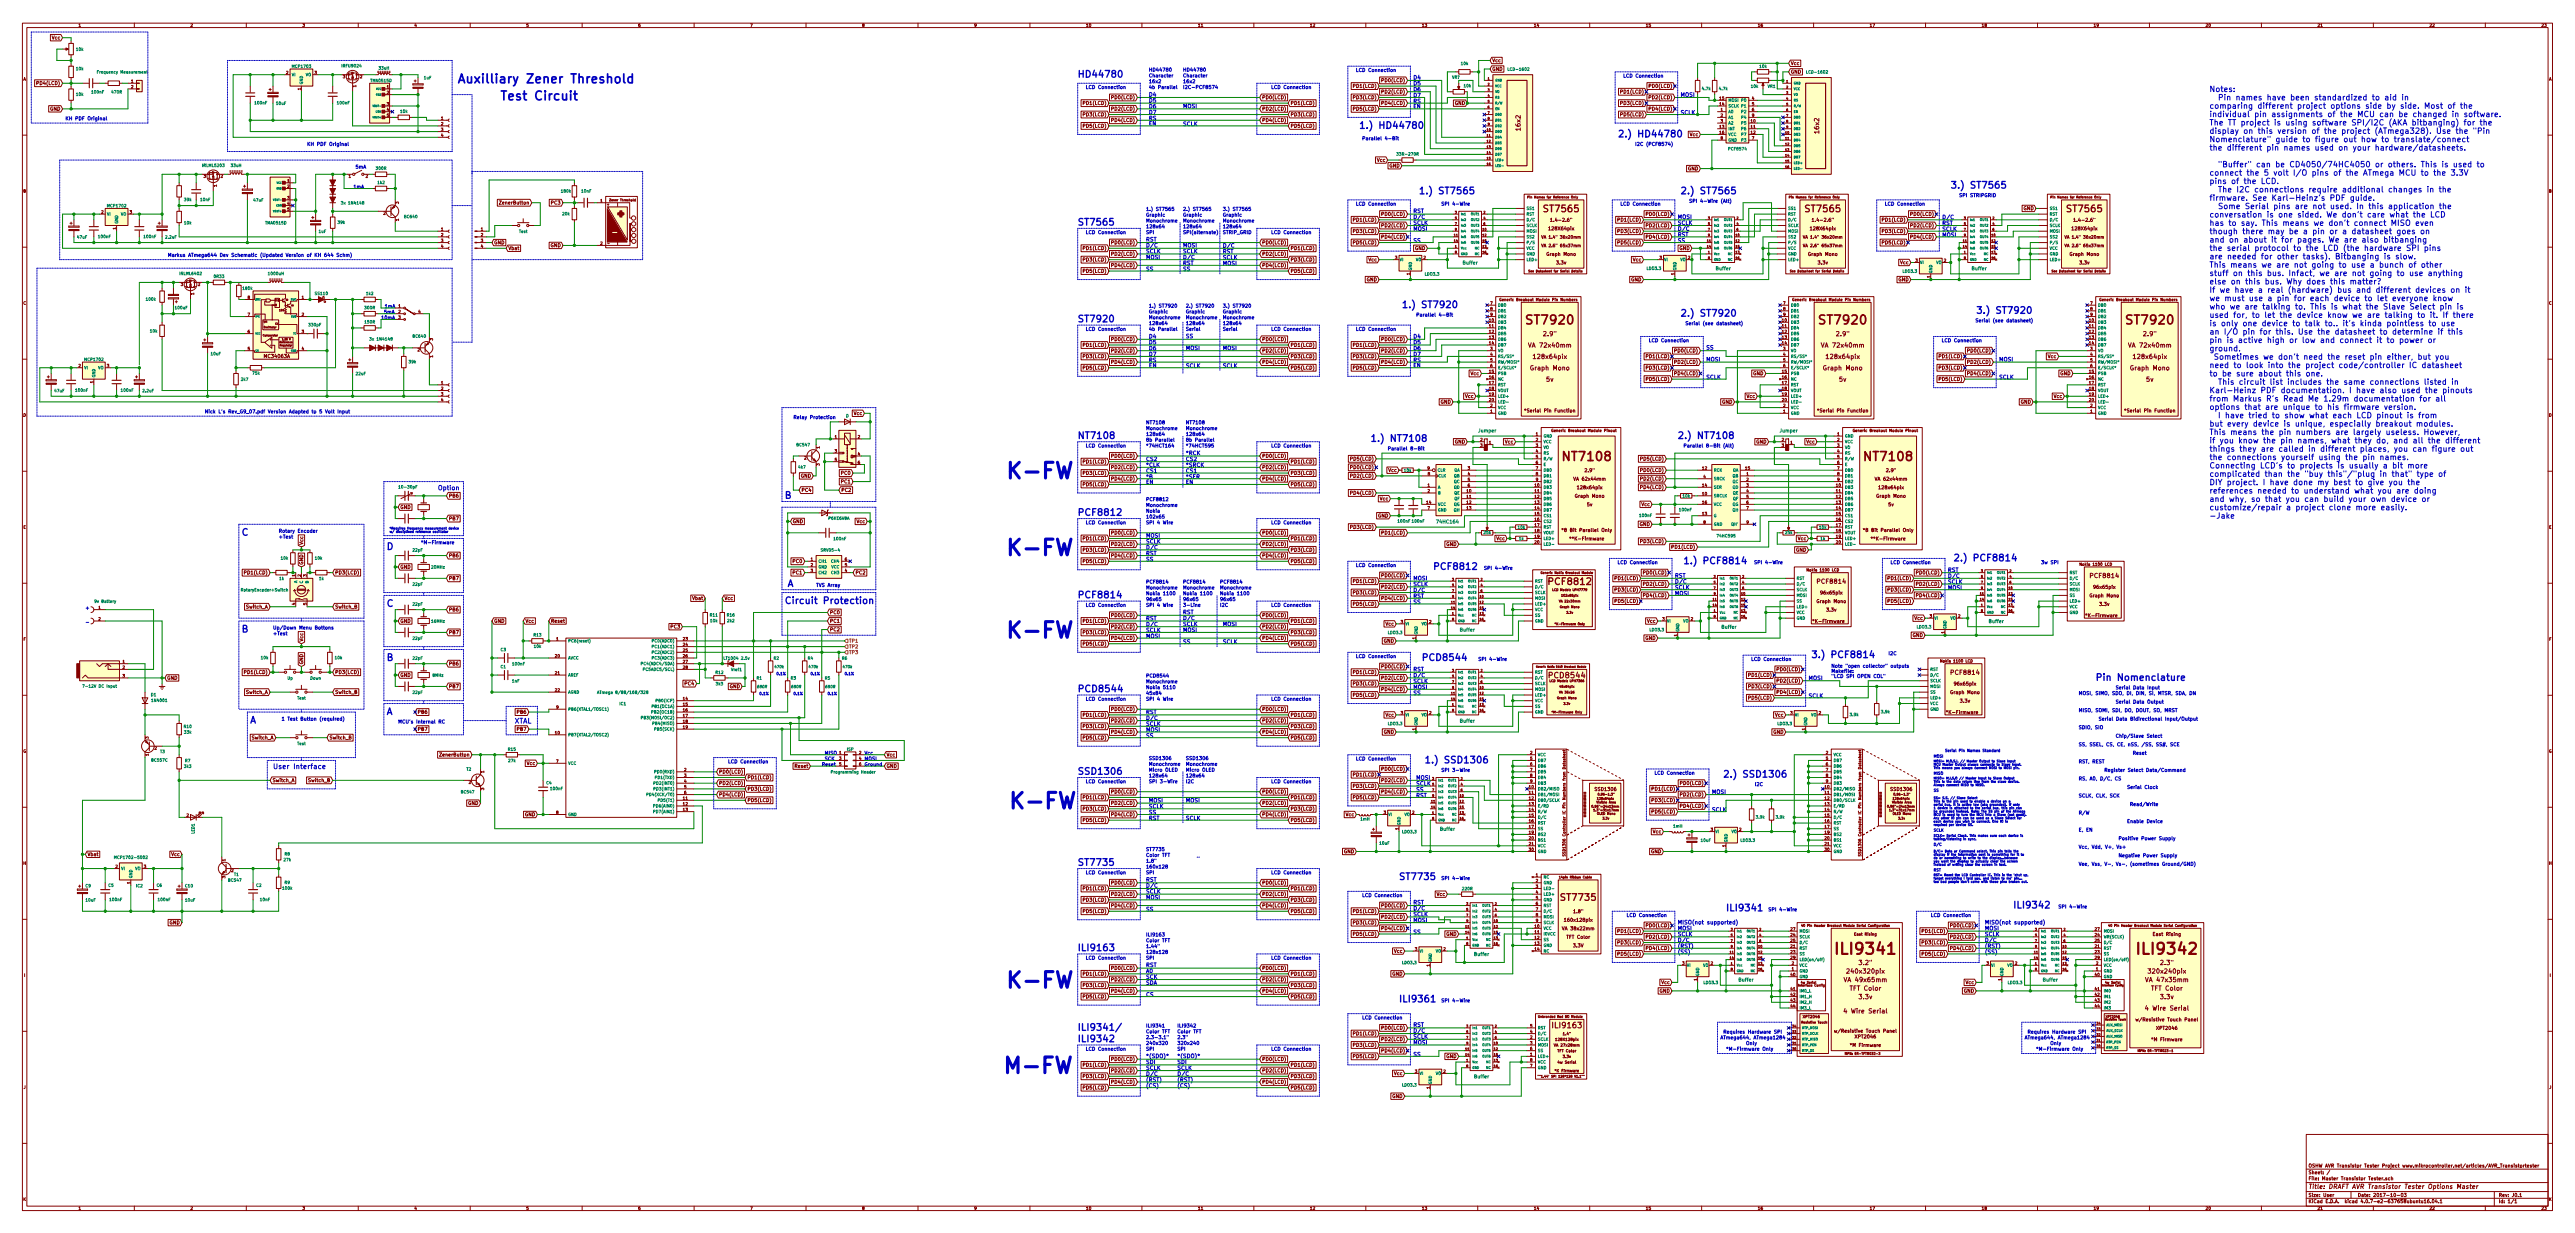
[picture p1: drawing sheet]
<svg xmlns="http://www.w3.org/2000/svg" width="1150mm" height="550mm" viewBox="0 0 1150 550" stroke-linecap="round" stroke-linejoin="round" font-family="sans-serif">
<g fill="none" stroke="#840000" stroke-width=".45">
<path d="M10 10.3h1130v530h-1130zM12 12.3h1126v526h-1126zM22.5 15.4h4.7l.7 1.4-.7 1.5h-4.7zM23.2 16l.5 1.5 .6-1.5M25.4 16.6l-.7 .2 .1 .6h.6M26.7 16.6l-.7 .2 .1 .6h.6M30.7 19.4h2.1v5.1h-2.1zM31.7 18.1v1.3M35.3 11l.3-.4v1.3M35.3 11.9h.7M60 10.3v2M85.2 10.7l.5-.1 .3 .4-.8 .9h.8"/>
<path d="M110 10.3v2M135.2 10.6h.8l-.4 .5 .4 .2-.1 .5h-.7M160 10.3v2M185.5 10.5l-.3 1h.8M185.9 11v.9M210 10.3v2M235.9 10.6h-.6v.6l.6-.1 .1 .6-.7 .1M260 10.3v2M285.9 10.6l-.6 .3-.1 .8 .7 .1v-.7l-.7 .2M310 10.3v2M335.2 10.6h.8l-.5 1.3M360 10.3v2"/>
<path d="M385.5 11.1l-.2-.4h.6v.3l-.7 .4 .3 .5 .5-.2-.3-.6M410 10.3v2M436 11.1l-.6 .2-.1-.6 .7 .1-.2 1-.4 .1M460 10.3v2M485.2 11l.4-.4v1.3M485.2 11.9h.8M486.7 10.7l.1-.1a.59 .59 0 0 1 .5 .7 .59 .59 0 0 1-.7 .5zM510 10.3v2M535.3 11l.3-.4v1.3M535.3 11.9h.7M536.5 11l.4-.4v1.3M536.5 11.9h.7"/>
<path d="M560 10.3v2M585.2 11l.4-.4v1.3M585.2 11.9h.8M586.5 10.7l.5-.1 .2 .4-.8 .9h.8M610 10.3v2M635.3 11l.3-.4v1.3M635.3 11.9h.7M636.4 10.6h.8l-.4 .5 .4 .2v.5h-.8M660 10.3v2M685.3 11l.3-.4v1.3M685.3 11.9h.7M686.8 10.5l-.3 1h.8"/>
<path d="M687.1 11v.9M710 10.3v2M735.3 11l.3-.4v1.3M735.3 11.9h.7M737.2 10.6h-.7v.6l.6-.1 .1 .6-.7 .1M760 10.3v2M785.3 11l.3-.4v1.3M785.3 11.9h.7M787.1 10.6l-.5 .3-.1 .8 .7 .1-.1-.7-.6 .2M810 10.3v2M835.3 11l.3-.4v1.3M835.3 11.9h.7"/>
<path d="M836.4 10.6h.9l-.6 1.3M860 10.3v2M885.3 11l.3-.4v1.3M885.3 11.9h.7M886.7 11.1l-.1-.4h.5l.1 .3-.7 .4 .2 .5 .5-.2-.2-.6M910 10.3v2M935.3 11l.3-.4v1.3M935.3 11.9h.7M937.2 11.1l-.6 .2-.1-.6 .7 .1-.1 1-.5 .1M960 10.3v2M985.3 10.7l.4-.1 .3 .4-.8 .9h.8M986.7 10.7l.1-.1a.59 .59 0 0 1 .5 .7 .59 .59 0 0 1-.7 .5z"/>
<path d="M1010 10.3v2M1035.3 10.7l.4-.1 .3 .4-.8 .9h.8M1036.5 11l.4-.4v1.3M1036.5 11.9h.7M1060 10.3v2M1085.3 10.7l.4-.1 .3 .4-.8 .9h.8M1086.5 10.7l.5-.1 .2 .4-.8 .9h.8M1110 10.3v2M1135.3 10.7l.4-.1 .3 .4-.8 .9h.8M1136.4 10.6h.8l-.4 .5 .4 .2v.5h-.8M10.6 35.9l.4-1.3 .4 1.3M10.7 35.5h.6"/>
<path d="M15.5 35.6h11.7l.7 1.6-.7 1.5h-11.7zM16.4 37.1h.7l.1-.6-.8-.2v1.5M17.9 36.3a.77 .77 0 0 1 .9 .8 .77 .77 0 0 1-.9 .7zM19.8 36.2l-.4 1.1h.9M20.1 36.8v1M21.3 36.1l-.4 1 .4 1.3M21.9 36.3v1.5h.8M24.1 36.5a.68 .68 0 0 0-1 .6 .68 .68 0 0 0 1 .6M24.7 36.3a.77 .77 0 0 1 .9 .8 .77 .77 0 0 1-.9 .7zM26.1 36.1l.4 1-.4 1.3M27.9 21.9h2.3M30.7 29.5h2.1v5.1h-2.1z"/>
<path d="M30.7 39.7h2.1v5.1h-2.1zM31.7 24.5v1.2M31.7 28.3v1.2M31.7 34.6v1.3M31.7 38.4v1.3M36.8 37.2h2.8M41.7 37.2h2.7M47 37.2h1.3M48.3 36.1h5v2.1h-5zM53.3 37.2h1.3M57.1 37.2h3.9M57.1 39.7h3.9"/>
<path d="M58.7 35.9l.4-.3v1.2M58.7 38.2l.5-.1 .2 .4-.8 .9h.8M58.7 36.8h.7M61 35.9h2.5v5.1h-2.5zM61 39.6h1.2v.2h-1.2zM61 37h1.2v.3h-1.2zM111.8 38.4v2.8M120.1 39.9h1.1M120.6 39.4v1.1M121.9 38.4v2.8M127 33.3h2.5M127.9 31.9l.5-.1 .2 .3-.8 .9h.8"/>
<path d="M129.5 30.8h10.2v7.6h-10.2zM134.3 39.7h-1.3l.4 .3M134.3 39.3v.7M134.6 38.4v2.6M139.7 33.3h2.5M140.5 31.8h.8l-.4 .4 .4 .2v.5h-.8M148.6 38.4v2.8M152.4 33.3h5.1v1.8M153.2 33.5h.8l-.4 .5 .4 .1v.6h-.8M155.2 35.1h1M155.6 35.6h3.8M157 35.1h1"/>
<path d="M157.1 32.6l.6-.4v.8zM157.2 32.1l-.2 1M157.5 35.6v5.4M158.7 35.1h1.1M159 38.4h-1.3l.3 .4M159 38.1v.7M159.3 33.3v-.7h-3.6v2.5M159.3 33.3v1.8M159.3 33.3h3.3M160.9 33.6l.5-.1 .2 .4-.7 .9h.7M165.1 37.2h8.9v17.7h-8.9zM167.6 33.3h1.3l.5-.6 .6 .2 .2 .4 .5-.6 .6 .2 .1 .4 .6-.6 .5 .2 .2 .4 .6-.6 .5 .2 .2 .4h1.3"/>
<path d="M168.7 32.3h.5M168.7 31.8h.5M169.7 32.3h.5M169.7 31.8h.5M170.7 32.3h.5M170.7 31.8h.5M171.3 39.7h4M171.7 32.3h.5M171.7 31.8h.5M172.7 32.3h.5M172.7 31.8h.5M172.9 38.5l.4-.4v1.3"/>
<path d="M172.9 39.4h.7M173.7 32.3h.5M173.7 31.8h.5M184.4 37.4v.5zM184.4 37.9h4.6zM184.4 37.4h4.6zM184.9 36.1h1M185.4 35.6v1M186.7 34.6v2.8M186.7 39.4v2.8M189 37.4v.5zM603.5 36.9h11.7l.7 1.5-.7 1.5h-11.7z"/>
<path d="M604.4 38.4l.8-.1v-.6l-.8-.1v1.5M605.9 37.6a.77 .77 0 0 1 .9 .7 .77 .77 0 0 1-.9 .8zM607.4 38l.4-.4v1.5M607.4 39.1h.9M609.3 37.4l-.4 1 .4 1.3M609.9 37.6v1.5h.8M612.1 37.7a.68 .68 0 0 0-1 .6 .68 .68 0 0 0 1 .7M612.7 37.6a.77 .77 0 0 1 .9 .7 .77 .77 0 0 1-.9 .8zM614.1 37.4l.4 1-.4 1.3M616.2 34.4h11.7l.7 1.5-.7 1.5h-11.7zM616.2 39.4h11.7l.7 1.6-.7 1.5h-11.7zM617.1 35.9l.8-.1v-.6l-.8-.2v1.6"/>
<path d="M618.6 35a.77 .77 0 0 1 .9 .8 .77 .77 0 0 1-.9 .8zM620.3 35.1l.2-.1a.7 .7 0 0 1 .5 .8 .7 .7 0 0 1-.8 .6zM622 34.8l-.4 1.1 .4 1.3M622 39.9l-.4 1 .4 1.3M622.6 35v1.6h.8M624.8 35.2a.68 .68 0 0 0-1 .6 .68 .68 0 0 0 1 .6M625.4 35a.77 .77 0 0 1 .9 .8 .77 .77 0 0 1-.9 .8zM626.8 34.8l.4 1.1-.4 1.3M626.8 39.9l.4 1-.4 1.3M649 39.9h5v2.1h-5zM650.2 32.1h1.3M651.5 31.1h5.1v2h-5.1z"/>
<path d="M651.5 37.2v2.2M656.6 32.1h1.3M662.9 35.9h3.8M662.9 38.4h3.8M664.5 39.6h.6l-.3 .4 .3 .6h-.6M664.6 34.9l.2-.3v1M664.6 37.2l.3-.1 .2 .3-.6 .7h.6M664.6 35.6h.5M666.2 25.6h4.7v2.8h-4.7l-.7-1.4zM666.2 29.4h5.5v2.8h-5.5l-.7-1.4zM666.6 26.2l.5 1.5 .5-1.5M666.7 33.3h17.8v43.2h-17.8z"/>
<path d="M667.6 30a.69 .69 0 0 0-.9 .7 .69 .69 0 0 0 1 .6v-.5h-.3M668.8 26.7l-.8 .3 .2 .6h.6M669.2 30v1.5l-.9-1.5v1.5M669.9 30a.77 .77 0 0 1 .9 .7 .77 .77 0 0 1-.9 .8zM670.1 26.7l-.8 .3 .2 .6h.6M722.9 39.4h11.7l.7 1.6-.7 1.5h-11.7zM728.7 39.9l-.4 1 .4 1.3M733.5 39.9l.4 1-.4 1.3M735.6 36.9h11.7l.7 1.5-.7 1.5h-11.7zM736.5 38.4l.7-.1 .1-.6-.8-.1v1.5M738 37.6a.77 .77 0 0 1 .9 .7 .77 .77 0 0 1-.9 .8zM739.6 37.7l.3-.1a.7 .7 0 0 1 .5 .8 .7 .7 0 0 1-.8 .6z"/>
<path d="M741.4 37.4l-.4 1 .4 1.3M742 37.6v1.5h.7M744.1 37.7a.68 .68 0 0 0-.9 .6 .68 .68 0 0 0 .9 .7M744.8 37.6a.77 .77 0 0 1 .9 .7 .77 .77 0 0 1-.9 .8zM746.2 37.4l.4 1-.4 1.3M757.2 35.9h2v5.1h-2zM758.2 34.6v1.3M764.8 35.9h2v5.1h-2zM765.8 34.6v1.3M783.6 32.1h1.3M783.6 35.9h1.3M784.9 31.1h5v2h-5z"/>
<path d="M784.9 34.9h5v2h-5zM787.4 37.4v2.3M789.9 32.1h1.3M789.9 35.9h1.3M796.3 37.2h3.8M796.3 39.7h3.8M797.9 36.1l.3-.3v1M797.9 38.5l.4-.1 .2 .3-.6 .7h.6M797.9 36.8h.6M799.6 26.8h4.7v2.9h-4.7l-.8-1.4zM799.6 30.6h5.4v2.9h-5.4l-.8-1.4zM799.9 27.4l.6 1.5 .5-1.5"/>
<path d="M800.1 34.6h17.8v43.2h-17.8zM801 31.3a.69 .69 0 0 0-.9 .7 .69 .69 0 0 0 .9 .6v-.5h-.3M802.1 28l-.7 .2 .1 .7h.6M802.6 31.2v1.6l-.9-1.6v1.6M803.3 31.2a.77 .77 0 0 1 .9 .8 .77 .77 0 0 1-.9 .8zM803.4 28l-.7 .2 .1 .7h.6M1138.6 35.9l.4-1.3 .4 1.3M1138.7 35.5h.6M21.7 47.2h5.5l.7 1.4-.7 1.4h-5.5zM23.5 47.8a.69 .69 0 0 0-.9 .7 .69 .69 0 0 0 1 .6v-.5h-.3M25.1 47.7v1.6l-.9-1.6v1.6M25.8 47.7a.77 .77 0 0 1 .9 .8 .77 .77 0 0 1-.9 .8z"/>
<path d="M31.7 44.8v1.2M111.8 43.2v2.8M119.6 41.2v.5zM119.6 41.7h4.6zM119.6 41.2h4.6zM121.9 43.2v2.8M124.2 41.2v.5zM148.6 43.2v2.8M171.3 42.2h4M171.3 47.3h4M171.3 49.9h4M171.3 52.4h4"/>
<path d="M172.8 45.7h.8l-.4 .5 .4 .1v.6h-.8M172.9 40.8l.5-.1 .2 .3-.8 .9h.8M173.2 48.2l-.3 .9h.8M173.5 48.7v.8M173.6 50.8h-.7v.6h.7v.6h-.7M176.5 52.4h1.3M177.8 51.4h5.1v2h-5.1zM182.9 52.4h1.2M195.6 53.7h4.6M195.6 56.2h4.6M195.6 58.7h4.6M197.1 57.2h.7l-.4 .4 .4 .2v.5h-.7"/>
<path d="M197.1 52.4l.4-.3v1.3M197.1 54.7l.5-.1 .2 .4-.7 .9h.7M197.1 53.4h.7M197.4 59.6l-.3 .9h.8M200.7 58.2l-.5 .5 .5 .5M200.7 55.7l-.5 .4 .5 .6M200.7 53.2l-.5 .4 .5 .6M482.8 44.5h11.7l.8 1.5-.8 1.6h-11.7zM482.8 49.6h11.7l.8 1.5-.8 1.5h-11.7zM482.8 54.7h11.7l.8 1.5-.8 1.5h-11.7zM483.8 46l.7-.1 .1-.5-.8-.2v1.5M483.8 51.1l.7-.1 .1-.6-.8-.1v1.5"/>
<path d="M483.8 56.2l.7-.1 .1-.6-.8-.1v1.5M485.3 45.2a.77 .77 0 0 1 .9 .8 .77 .77 0 0 1-.9 .7zM485.3 50.3a.77 .77 0 0 1 .9 .7 .77 .77 0 0 1-.9 .8zM485.3 55.4a.77 .77 0 0 1 .9 .7 .77 .77 0 0 1-.9 .8zM486.7 50.3h.9l-.5 .6 .5 .2v.6h-.9M486.7 45.6l.5-.4v1.5M486.7 46.7h.9M487.6 55.4h-.8l-.1 .7 .8-.1 .1 .6-.3 .3-.6-.2M488.7 45l-.4 1 .4 1.3M488.7 50.1l-.4 1 .4 1.3M488.7 55.2l-.4 1 .4 1.3M489.3 45.2v1.5h.7"/>
<path d="M489.3 50.3v1.5h.7M489.3 55.4v1.5h.7M491.4 45.4a.68 .68 0 0 0-1 .6 .68 .68 0 0 0 1 .6M491.4 50.4a.68 .68 0 0 0-1 .6 .68 .68 0 0 0 1 .7M491.4 55.5a.68 .68 0 0 0-1 .6 .68 .68 0 0 0 1 .6M492 45.2a.77 .77 0 0 1 .9 .8 .77 .77 0 0 1-.9 .7zM492 50.3a.77 .77 0 0 1 .9 .7 .77 .77 0 0 1-.9 .8zM492 55.4a.77 .77 0 0 1 .9 .7 .77 .77 0 0 1-.9 .8zM493.4 45l.5 1-.5 1.3M493.4 50.1l.5 1-.5 1.3M493.4 55.2l.5 1-.5 1.3M495.5 42h11.7l.8 1.5-.8 1.5h-11.7z"/>
<path d="M495.5 47.1h11.7l.8 1.5-.8 1.5h-11.7zM495.5 52.1h11.7l.8 1.6-.8 1.5h-11.7zM496.5 43.5l.7-.1 .1-.6-.8-.1v1.5M496.5 48.6l.7-.1 .1-.6-.8-.2v1.6M496.5 53.6h.7l.1-.6-.8-.2v1.5M498 42.7a.77 .77 0 0 1 .9 .7 .77 .77 0 0 1-.9 .8zM498 47.7a.77 .77 0 0 1 .9 .8 .77 .77 0 0 1-.9 .8zM498 52.8a.77 .77 0 0 1 .9 .8 .77 .77 0 0 1-.9 .7zM499.4 47.9l.6-.2 .3 .5-.9 1.1h.9M499.7 42.7h.1a.7 .7 0 0 1 .6 .8 .7 .7 0 0 1-.8 .5zM499.8 52.7l-.4 1.1h1M500.2 53.3v1"/>
<path d="M501.4 42.5l-.4 1 .4 1.3M501.4 47.5l-.4 1.1 .4 1.3M501.4 52.6l-.4 1 .4 1.3M502 42.7v1.5h.7M502 47.7v1.6h.7M502 52.8v1.5h.7M504.1 42.8a.68 .68 0 0 0-1 .6 .68 .68 0 0 0 1 .6M504.1 47.9a.68 .68 0 0 0-1 .6 .68 .68 0 0 0 1 .6M504.1 53a.68 .68 0 0 0-1 .6 .68 .68 0 0 0 1 .6M504.7 42.7a.77 .77 0 0 1 .9 .7 .77 .77 0 0 1-.9 .8zM504.7 47.7a.77 .77 0 0 1 .9 .8 .77 .77 0 0 1-.9 .8zM504.7 52.8a.77 .77 0 0 1 .9 .8 .77 .77 0 0 1-.9 .7z"/>
<path d="M506.1 42.5l.5 1-.5 1.3M506.1 47.5l.5 1.1-.5 1.3M506.1 52.6l.5 1-.5 1.3M563.4 42h11.7v3h-11.7l-.8-1.5zM563.4 47.1h11.7v3h-11.7l-.8-1.5zM563.4 52.1h11.7v3.1h-11.7l-.8-1.5zM564 43.5l.8-.1v-.6l-.8-.1v1.5M564 48.6l.8-.1v-.6l-.8-.2v1.6M564 53.6h.8v-.6l-.8-.2v1.5M565.6 42.7a.77 .77 0 0 1 .9 .7 .77 .77 0 0 1-.9 .8zM565.6 47.7a.77 .77 0 0 1 .9 .8 .77 .77 0 0 1-.9 .8zM565.6 52.8a.77 .77 0 0 1 .9 .8 .77 .77 0 0 1-.9 .7z"/>
<path d="M567 47.9l.6-.2 .3 .5-.9 1.1h.9M567.2 42.8l.2-.1a.7 .7 0 0 1 .5 .8 .7 .7 0 0 1-.7 .5zM567.4 52.7l-.4 1.1h1M567.7 53.3v1M569 42.5l-.5 1 .5 1.3M569 47.5l-.5 1.1 .5 1.3M569 52.6l-.5 1 .5 1.3M569.5 42.7v1.5h.8M569.5 47.7v1.6h.8M569.5 52.8v1.5h.8M571.7 42.8a.68 .68 0 0 0-1 .6 .68 .68 0 0 0 1 .6M571.7 47.9a.68 .68 0 0 0-1 .6 .68 .68 0 0 0 1 .6"/>
<path d="M571.7 53a.68 .68 0 0 0-1 .6 .68 .68 0 0 0 1 .6M572.3 42.7a.77 .77 0 0 1 .9 .7 .77 .77 0 0 1-.9 .8zM572.3 47.7a.77 .77 0 0 1 .9 .8 .77 .77 0 0 1-.9 .8zM572.3 52.8a.77 .77 0 0 1 .9 .8 .77 .77 0 0 1-.9 .7zM573.7 42.5l.4 1-.4 1.3M573.7 47.5l.4 1.1-.4 1.3M573.7 52.6l.4 1-.4 1.3M576.1 44.5h11.7v3.1h-11.7l-.8-1.6zM576.1 49.6h11.7v3h-11.7l-.8-1.5zM576.1 54.7h11.7v3h-11.7l-.8-1.5zM576.7 46l.8-.1v-.5l-.8-.2v1.5M576.7 51.1l.8-.1v-.6l-.8-.1v1.5"/>
<path d="M576.7 56.2l.8-.1v-.6l-.8-.1v1.5M578.3 45.2a.77 .77 0 0 1 .9 .8 .77 .77 0 0 1-.9 .7zM578.3 50.3a.77 .77 0 0 1 .9 .7 .77 .77 0 0 1-.9 .8zM578.3 55.4a.77 .77 0 0 1 .9 .7 .77 .77 0 0 1-.9 .8zM579.7 50.3h.9l-.5 .6 .5 .2-.1 .6h-.8M579.7 45.6l.5-.4v1.5M579.7 46.7h.9M580.5 55.4h-.7l-.1 .7 .7-.1 .2 .6-.3 .3-.6-.2M581.7 45l-.5 1 .5 1.3M581.7 50.1l-.5 1 .5 1.3M581.7 55.2l-.5 1 .5 1.3M582.2 45.2v1.5h.8"/>
<path d="M582.2 50.3v1.5h.8M582.2 55.4v1.5h.8M584.4 45.4a.68 .68 0 0 0-1 .6 .68 .68 0 0 0 1 .6M584.4 50.4a.68 .68 0 0 0-1 .6 .68 .68 0 0 0 1 .7M584.4 55.5a.68 .68 0 0 0-1 .6 .68 .68 0 0 0 1 .6M585 45.2a.77 .77 0 0 1 .9 .8 .77 .77 0 0 1-.9 .7zM585 50.3a.77 .77 0 0 1 .9 .7 .77 .77 0 0 1-.9 .8zM585 55.4a.77 .77 0 0 1 .9 .7 .77 .77 0 0 1-.9 .8zM586.4 45l.4 1-.4 1.3M586.4 50.1l.4 1-.4 1.3M586.4 55.2l.4 1-.4 1.3M603.5 42h11.7l.7 1.5-.7 1.5h-11.7z"/>
<path d="M603.5 47.1h11.7l.7 1.5-.7 1.5h-11.7zM604.4 43.5l.8-.1v-.6l-.8-.1v1.5M604.4 48.6l.8-.1v-.6l-.8-.2v1.6M605.9 42.7a.77 .77 0 0 1 .9 .7 .77 .77 0 0 1-.9 .8zM605.9 47.7a.77 .77 0 0 1 .9 .8 .77 .77 0 0 1-.9 .8zM607.3 42.7h1l-.5 .5 .5 .3-.1 .5h-.9M608.2 47.7h-.7l-.1 .8 .7-.1 .2 .6-.3 .3-.6-.2M609.3 42.5l-.4 1 .4 1.3M609.3 47.5l-.4 1.1 .4 1.3M609.9 42.7v1.5h.8M609.9 47.7v1.6h.8M612.1 42.8a.68 .68 0 0 0-1 .6 .68 .68 0 0 0 1 .6"/>
<path d="M612.1 47.9a.68 .68 0 0 0-1 .6 .68 .68 0 0 0 1 .6M612.7 42.7a.77 .77 0 0 1 .9 .7 .77 .77 0 0 1-.9 .8zM612.7 47.7a.77 .77 0 0 1 .9 .8 .77 .77 0 0 1-.9 .8zM614.1 42.5l.4 1-.4 1.3M614.1 47.5l.4 1.1-.4 1.3M616.2 44.5h11.7l.7 1.5-.7 1.6h-11.7zM617.1 40.9h.8v-.6l-.8-.2v1.5M617.1 46l.8-.1v-.5l-.8-.2v1.5M618.6 40.1a.77 .77 0 0 1 .9 .8 .77 .77 0 0 1-.9 .7zM618.6 45.2a.77 .77 0 0 1 .9 .8 .77 .77 0 0 1-.9 .7zM620.1 40.3l.6-.2 .3 .5-1 1h1M620.5 45.1l-.4 1.1h1"/>
<path d="M620.8 45.7v1M622 45l-.4 1 .4 1.3M622.6 40.1v1.5h.8M622.6 45.2v1.5h.8M624.8 40.3a.68 .68 0 0 0-1 .6 .68 .68 0 0 0 1 .6M624.8 45.4a.68 .68 0 0 0-1 .6 .68 .68 0 0 0 1 .6M625.4 40.1a.77 .77 0 0 1 .9 .8 .77 .77 0 0 1-.9 .7zM625.4 45.2a.77 .77 0 0 1 .9 .8 .77 .77 0 0 1-.9 .7zM626.8 45l.4 1-.4 1.3M647.7 41h1.3M649.1 44.6h5.5l.7 1.4-.7 1.5h-5.5zM650.9 45.3a.69 .69 0 0 0-.9 .7 .69 .69 0 0 0 1 .6v-.5h-.4"/>
<path d="M652.5 45.2v1.5l-.9-1.5v1.5M653.2 45.2a.77 .77 0 0 1 .9 .8 .77 .77 0 0 1-.9 .7zM654 41h1.3M662.9 41h3.8M662.9 43.5h3.8M662.9 46h3.8M662.9 48.6h3.8M662.9 51.1h3.8M662.9 53.7h3.8M662.9 56.2h3.8M662.9 58.7h3.8M664.1 57.7l.3-.3v1"/>
<path d="M664.1 58.4h.5M664.5 49.8h.7l-.5 1M664.7 52.8l-.1-.4h.4l-.4 .6 .1 .4 .4-.1-.2-.5M664.8 42.1l-.2 .8h.6M665 47.3l-.3 .1-.1 .7 .5 .1-.1-.5-.4 .1M665 42.5v.7M665.1 44.7h-.5v.5h.4l.1 .4h-.5M665.1 55.3l-.5 .2v-.6l.5 .2v.6l-.5 .2M665.1 57.5l.5 .1-.2 .8zM677 55.4l.4 .8 1.2 .1 .4-.4-.2-.6-1 .1-.1 .5 .4 .4M677.6 53.4l1.4 1.1M679 57.7h-2l.5 .6"/>
<path d="M679 51.6v1.2l-1.5-1.2-.5 .4 .2 .7M679 57.1v1.2M679 53.4l-1.4 1.1M722.9 44.5h11.7l.7 1.5-.7 1.6h-11.7zM722.9 49.6h11.7l.7 1.5-.7 1.5h-11.7zM723.8 40.9h.7l.1-.6-.8-.2v1.5M723.8 46l.7-.1 .1-.5-.8-.2v1.5M723.8 51.1l.7-.1 .1-.6-.8-.1v1.5M725.3 40.1a.77 .77 0 0 1 .9 .8 .77 .77 0 0 1-.9 .7zM725.3 45.2a.77 .77 0 0 1 .9 .8 .77 .77 0 0 1-.9 .7zM725.3 50.3a.77 .77 0 0 1 .9 .7 .77 .77 0 0 1-.9 .8zM726.7 45.2h1l-.5 .6 .5 .3-.1 .5h-.9"/>
<path d="M726.8 40.6l.4-.5v1.5M726.8 41.6h.9M727.6 50.3h-.8v.7l.7-.1 .2 .6-.3 .3-.6-.1M728.7 45l-.4 1 .4 1.3M728.7 50.1l-.4 1 .4 1.3M729.3 40.1v1.5h.7M729.3 45.2v1.5h.7M729.3 50.3v1.5h.7M731.4 40.3a.68 .68 0 0 0-.9 .6 .68 .68 0 0 0 .9 .6M731.4 45.4a.68 .68 0 0 0-.9 .6 .68 .68 0 0 0 .9 .6M731.4 50.4a.68 .68 0 0 0-.9 .6 .68 .68 0 0 0 .9 .7M732.1 40.1a.77 .77 0 0 1 .9 .8 .77 .77 0 0 1-.9 .7z"/>
<path d="M732.1 45.2a.77 .77 0 0 1 .9 .8 .77 .77 0 0 1-.9 .7zM732.1 50.3a.77 .77 0 0 1 .9 .7 .77 .77 0 0 1-.9 .8zM733.5 45l.4 1-.4 1.3M733.5 50.1l.4 1-.4 1.3M735.6 42h11.7l.7 1.5-.7 1.5h-11.7zM735.6 47.1h11.7l.7 1.5-.7 1.5h-11.7zM736.5 43.5l.7-.1 .1-.6-.8-.1v1.5M736.5 48.6l.7-.1 .1-.6-.8-.2v1.6M738 42.7a.77 .77 0 0 1 .9 .7 .77 .77 0 0 1-.9 .8zM738 47.7a.77 .77 0 0 1 .9 .8 .77 .77 0 0 1-.9 .8zM739.5 42.8l.6-.1 .3 .4-1 1.1h1M739.9 47.7l-.4 1.1h.9"/>
<path d="M740.2 48.3v1M741.4 42.5l-.4 1 .4 1.3M741.4 47.5l-.4 1.1 .4 1.3M742 42.7v1.5h.7M742 47.7v1.6h.7M744.1 42.8a.68 .68 0 0 0-.9 .6 .68 .68 0 0 0 .9 .6M744.1 47.9a.68 .68 0 0 0-.9 .6 .68 .68 0 0 0 .9 .6M744.8 42.7a.77 .77 0 0 1 .9 .7 .77 .77 0 0 1-.9 .8zM744.8 47.7a.77 .77 0 0 1 .9 .8 .77 .77 0 0 1-.9 .8zM746.2 42.5l.4 1-.4 1.3M746.2 47.5l.4 1.1-.4 1.3M754 58.6h4.7l.8 1.4-.8 1.4h-4.7z"/>
<path d="M754.8 59.2l.5 1.5 .5-1.5M756.9 59.8l-.7 .2 .1 .6h.6M758.2 41v1.2M758.2 59.8l-.7 .2 .1 .6h.6M765.8 41v1.2M767.1 44.8h3.8M767.1 47.3h3.8M767.1 49.9h3.8M767.1 52.4h3.8M767.1 54.9h3.8M767.1 57.5h3.8M768 56.3l.4-.4v1.3"/>
<path d="M768 46.1l.4-.4v1.3M768 43.6l.4-.4v1.3M768 58.8l.4-.4v1.3M768 59.7h.7M768 57.2h.7M768 47h.7M768 44.5h.7M768.6 53.4h.7l-.4 .4 .4 .1v.6h-.7M768.6 48.6l.4-.3v1.2M768.6 50.9l.5-.1 .2 .4-.7 .9h.7M768.6 49.5h.7M769.2 55.9h.8l-.5 .5 .4 .1v.5h-.7"/>
<path d="M769.5 45.7l-.3 .9h.8M769.8 58.4l-.5 .3-.1 .8 .7 .1-.1-.6-.6 .1M769.8 46.1v.9M769.9 43.2h-.6l-.1 .6h.7v.5h-.7M770.9 43.5h10.1v20.3h-10.1zM781 44.8h3.9M781 47.3h3.9M781 49.9h3.9M781 52.4h3.9M781 54.9h3.9M781 57.5h3.9M782 53.7l.3-.3v1.2"/>
<path d="M782 56.3l.3-.4v1.3M782 58.8l.3-.4v1.3M782 59.7h.7M782 54.6h.7M782 57.2h.7M782.9 43.1l-.3 .9h.8M783.2 48.3l-.5 .3-.1 .7 .7 .1-.1-.6-.6 .2M783.2 43.6v.9M783.2 56.3l.4-.4v1.3M783.2 58.5l.5-.1 .2 .4-.8 .9h.8M783.2 57.2h.7M783.3 45.7h-.6l-.1 .6h.7v.6h-.7"/>
<path d="M783.3 51.4l-.6 .1v-.6l.6 .1v.8l-.6 .3M783.3 53.5l.2-.1a.58 .58 0 0 1 .5 .6 .58 .58 0 0 1-.7 .5zM796.3 42.2h3.8M796.3 44.8h3.8M796.3 47.3h3.8M796.3 49.9h3.8M796.3 52.4h3.8M796.3 54.9h3.8M796.3 57.5h3.8M797.4 59l.3-.3v1M797.4 59.7h.6M797.9 40.9h.6l-.4 .4 .3 .5h-.5"/>
<path d="M797.9 51.1h.6l-.4 1M798.1 54l-.1-.3h.4l-.5 .5 .2 .4 .3-.1-.1-.5M798.1 43.4l-.2 .7h.6M798.4 48.5l-.4 .1-.1 .7 .5 .1v-.4l-.5 .1M798.4 43.8v.7M798.4 46h-.4l-.1 .5 .5-.1v.5h-.5M798.5 56.6l-.5 .1v-.5l.5 .2-.1 .5-.4 .3M798.5 58.7l.4 .2-.2 .8-.3-.4zM810.3 56.6l.5 .9 1.2 .1 .3-.4-.1-.7-1 .1-.1 .6 .4 .4M811 54.7l1.3 1.1M812.3 58.9h-2l.6 .6M812.3 52.8v1.3l-1.4-1.3-.6 .4 .2 .8"/>
<path d="M812.3 58.4v1.1M812.3 54.7l-1.3 1.1M10 60.3h2M90.2 77.8h5v1.8M91 78h.8l-.4 .5 .3 .1v.5h-.7M93 79.6h1M94.7 79.6h1.1M94.9 77l.6-.4v.8zM95 76.5l-.3 1M96.5 79.6h1M97 77.8v-.8h-3.5v2.6M97 77.8v1.8"/>
<path d="M97 77.8h3.3M98.7 78.1l.5-.1 .2 .4-.8 .9h.8M101.6 77.8h1.3l.5-.6 .6 .1 .1 .5 .6-.6 .5 .1 .2 .5 .5-.6 .6 .1 .2 .5 .5-.6 .6 .1 .1 .5h1.3M102.6 76.8h.5M102.6 76.3h.5M103.6 76.8h.5M103.6 76.3h.5M104.6 76.8h.6M104.6 76.3h.6M105.7 76.8h.5M105.7 76.3h.5M106.7 76.8h.5"/>
<path d="M106.7 76.3h.5M107.7 76.8h.5M107.7 76.3h.5M120.6 79.1h8.9v17.7h-8.9zM148.6 77.8v15.2M154.9 77.8h2.6M155.9 78.4l.3-.4v1.3M155.9 79.3h.7M161.5 76l-3 1.5M162.6 77.8h2.5M163.5 78.1l.5-.1 .2 .4-.8 .9h.8M166.4 77.8h1.2"/>
<path d="M167.6 76.8h5.1v2h-5.1zM172.7 77.8h1.3M195.6 61.3h4.6M197.7 60.1v.9M200.7 60.8l-.5 .4 .5 .6M614.3 70h4.7l.8 1.4-.8 1.5h-4.7zM615.1 70.6l.5 1.5 .5-1.5M617.2 71.2l-.7 .2 .1 .7h.6M618.5 71.2l-.7 .2 .1 .7h.6M619.9 72.6h5.4l.8 1.4-.8 1.4h-5.4zM621.7 73.2a.69 .69 0 0 0-.9 .7 .69 .69 0 0 0 .9 .6v-.5h-.3M623.3 73.1v1.6l-.9-1.6v1.6"/>
<path d="M624 73.1a.77 .77 0 0 1 .9 .8 .77 .77 0 0 1-.9 .8zM624.8 71.4h1.3M626.1 70.4h5.1v2.1h-5.1zM631.2 71.4h1.3M662.9 71.4h3.8M662.9 61.3h3.8M662.9 63.8h3.8M662.9 66.4h3.8M662.9 68.9h3.8M662.9 74h3.8M664.1 60.3l.3-.3v1M664.1 62.8l.3-.3v1"/>
<path d="M664.1 65.3l.3-.3v1.1M664.1 67.9l.3-.3v1M664.1 70.4l.3-.3v1M664.1 73l.3-.3v1M664.1 61h.5M664.1 63.5h.5M664.1 66.1h.5M664.1 68.6h.5M664.1 71.1h.5M664.1 73.7h.5M665 65h.6l-.3 .4 .3 .6h-.6M665 60.3l.3-.3v1"/>
<path d="M665 62.6l.4-.1 .2 .3-.6 .7h.6M665 61h.6M665.3 67.5l-.3 .8h.7M665.5 72.7l-.3 .1-.2 .7 .6 .1-.1-.5-.5 .1M665.5 67.9v.7M665.6 70.1h-.5l-.1 .5h.5l.1 .4h-.6M753.3 73.8h5.4l.8 1.5-.8 1.4h-5.4zM755 74.5a.69 .69 0 0 0-.9 .7 .69 .69 0 0 0 1 .6v-.5h-.3M756.6 74.4v1.5l-.9-1.5v1.5M757.3 74.4a.77 .77 0 0 1 .9 .8 .77 .77 0 0 1-.9 .7zM767.1 60h3.8M767.1 62.6h3.8"/>
<path d="M768.9 61.5l-.2-.4h.6l-.7 .7 .3 .4 .4-.2-.2-.5M781 60h3.9M781 62.6h3.9M782.5 61h.9l-.6 1.2M796.3 60h3.8M796.3 62.6h3.8M796.3 65.1h3.8M796.3 67.6h3.8M796.3 70.2h3.8M796.3 72.7h3.8M796.3 75.3h3.8M797.4 61.5l.3-.3v1"/>
<path d="M797.4 64.1l.3-.3v1M797.4 66.6l.3-.3v1M797.4 69.2l.3-.3v1M797.4 71.7l.3-.3v1M797.4 74.2l.3-.3v1M797.4 62.2h.6M797.4 64.8h.6M797.4 67.3h.6M797.4 69.9h.6M797.4 72.4h.6M797.4 74.9h.6M798.3 66.3h.7l-.4 .4 .3 .5h-.6"/>
<path d="M798.4 61.5l.3-.3v1M798.4 63.9l.4-.1 .2 .3-.7 .7h.7M798.4 62.2h.6M798.6 68.8l-.2 .7h.6M798.9 73.9l-.4 .1-.1 .7 .5 .1v-.4l-.5 .1M798.9 69.2v.7M798.9 71.4h-.5v.5l.5-.1v.5h-.5M1138 60.3h2M10.7 85.2l.5-.1 .1-.4-.6-.1v1.3h.5l.2-.4-.3-.3M31.2 99.6h1.1M31.7 99.1v1M33 98.1v2.8"/>
<path d="M41.9 98.1v2.8M44.4 95.6h2.6M45.4 94.1l.4-.1 .3 .4-.8 .9h.8M47 93h10.1v7.7h-10.1zM57.1 95.6h2.6M58 94h.8l-.5 .5 .4 .1v.5h-.7M62.2 98.1v2.8M70.6 99.6h1M71.1 99.1v1M72.4 98.1v2.8M79 82.9h2v5.1h-2zM79 94.3h2v5.1h-2z"/>
<path d="M80 81.6v1.3M80 88v1.2M80 93v1.3M80 99.4v1.3M87.6 81.6v2.8M87.6 86.4v2.8M93.3 80.1h3.9M95.2 80.1v5.3M96.7 82.9h-1.2l.3 .3M96.7 82.5v.7M108.2 84.4v.5zM108.2 84.9h4.6z"/>
<path d="M108.2 84.4h4.6zM108.7 83.1h1M109.2 82.6v1M110.5 81.6v2.8M110.5 86.4v2.8M112.8 84.4v.5zM126.8 81.6h4M126.8 84.1h4M126.8 89.2h4M126.8 91.8h4M126.8 94.3h4M128.4 87.6h.8l-.5 .5 .4 .1v.6h-.7"/>
<path d="M128.4 80.4l.4-.4v1.3M128.4 82.7l.5-.1 .3 .3-.8 .9h.8M128.4 81.3h.8M128.7 90.1l-.3 .9h.8M129 90.6v.9M129.1 92.7h-.6l-.1 .6h.7v.6h-.7M138.7 98.4v.5zM138.7 98.9h4.6zM138.7 98.4h4.6zM139.2 97.1h1M139.7 96.6v1M141 95.6v2.8"/>
<path d="M143.3 98.4v.5zM147.3 90.5h2.6M147.3 86.7h2.6M147.3 82.9h2.6M147.6 96.8h2v5.1h-2zM148.6 95.6v1.2M166.4 84.1h1.2M167.6 83.1h5.1v2.1h-5.1zM168.9 94.3h5.7M171.4 94.6l.5-.1 .2 .4-.8 .9h.8M172.7 84.1h1.3M174.6 94.9l1.9 1.9v2.6"/>
<path d="M176.5 89.2v2.6l-1.9 1.9M176.7 90.9v-.8l.5 .5 .1-.4h.6v.7M178 98.1h-1.3l.4 .4M178 97.8v.7M222.1 89h14.6l.8 1.5-.8 1.5h-14.6zM222.9 89.7h1.1l-1.1 1.5h1.1M224.4 90.7l.8-.2-.1-.3-.7 .2 .1 .7h.6M225.8 90.3l.6-.1 .1 1M225.8 90.2v1M227.1 90.7l.7-.2v-.3l-.7 .2 .1 .7h.6M228.5 90.2v1M228.9 90.2l-.4 .3"/>
<path d="M229.4 90.4l.7-.1v-.5l-.7-.1v1.5h.6l.3-.5-.4-.3M230.9 90.2l.1 .9 .6-.1M231.1 99.4h5.1M231.6 90.2v1M232.1 90.2h.6M232.3 89.7v1.3l.4 .2M233 90.2h.6M233.2 89.7v1.3l.4 .2M233.7 97.6v1.8M234 90.3h.7l-.1 .8-.6-.1zM235.4 90.3l.6-.1 .1 1M235.4 90.2v1"/>
<path d="M245.3 89h5.4l.8 1.5-.8 1.5h-5.4zM246.3 90.5l.7-.1 .1-.6-.8-.1v1.5M248.7 89.8a.68 .68 0 0 0-1 .6 .68 .68 0 0 0 1 .6M249.2 89.7h.9l-.5 .5 .5 .3-.1 .5h-.8M255.5 82.9h2.1v5.1h-2.1zM255.5 93h2.1v5.1h-2.1zM256.5 81.6v1.3M256.5 88v1.2M256.5 91.8v1.2M256.5 98.1v1.3M257.8 90.5h2.8M262.6 90.5h2.8"/>
<path d="M266.7 90.5h14.5v6.8h.8M268.2 89.3l.4-.4v1.3M268.2 90.2h.8M270.5 87.7h14.2v22.9h-14.2zM271.2 91.3h.8M271.2 93.2l8.9 14.8h-8.9zM271.4 92.3h8.8v14.9l-8.8-14.8M271.6 90.9v.8M272.2 88.8h.6l-.6 1h.6M273.2 89.4l.4-.3-.4 .1v.5h.4M274 89.2l.4-.1 .1 .7M274 89.1v.7"/>
<path d="M274.9 89.4l.4-.3-.4 .1v.5h.4M275.8 89.1v.7M275.8 90.6v1.6M276 89.1l-.2 .2M277 88.8h.6M277.3 88.8v1M277.9 89.2l.4-.1v.7M277.9 88.8v1M278.8 89.1v.7M279.1 89.1l-.3 .2M279.3 89.4l.5-.3-.5 .1 .1 .5h.4M280.6 89.1l-.4 .1 .4 .5h-.4"/>
<path d="M281.1 89.2l.3-.1 .1 .7M281.1 88.8v1M281.6 99.8l.4 .3-.4-.2M281.9 89.2h.5l-.1 .5h-.4zM282.8 88.8l.2 1M283.8 89.1l-.5 .2 .1 .4h.4M283.8 88.8v1M603.5 96.6h11.7l.7 1.5-.7 1.5h-11.7zM604.4 98.1l.8-.1v-.6l-.8-.1v1.5M605.9 97.3a.77 .77 0 0 1 .9 .7 .77 .77 0 0 1-.9 .8zM607.4 97.7l.4-.4v1.5M607.4 98.8h.9"/>
<path d="M609.3 97.1l-.4 1 .4 1.3M609.9 97.3v1.5h.8M612.1 97.4a.68 .68 0 0 0-1 .6 .68 .68 0 0 0 1 .6M612.7 97.3a.77 .77 0 0 1 .9 .7 .77 .77 0 0 1-.9 .8zM614.1 97.1l.4 1-.4 1.3M616.2 94h11.7l.7 1.6-.7 1.5h-11.7zM616.2 99.1h11.7l.7 1.6-.7 1.5h-11.7zM617.1 95.5h.8v-.6l-.8-.2v1.6M618.6 94.7a.77 .77 0 0 1 .9 .8 .77 .77 0 0 1-.9 .8zM618.6 99.8a.77 .77 0 0 1 .9 .8 .77 .77 0 0 1-.9 .7zM620.1 100l.6-.2 .3 .4-1 1.1h1M620.3 94.8l.2-.1a.7 .7 0 0 1 .5 .8 .7 .7 0 0 1-.8 .6z"/>
<path d="M622 94.5l-.4 1 .4 1.3M622 99.6l-.4 1 .4 1.3M622.6 94.7v1.6h.8M622.6 99.8v1.5h.8M624.8 94.9a.68 .68 0 0 0-1 .6 .68 .68 0 0 0 1 .6M624.8 100a.68 .68 0 0 0-1 .6 .68 .68 0 0 0 1 .6M625.4 94.7a.77 .77 0 0 1 .9 .8 .77 .77 0 0 1-.9 .8zM625.4 99.8a.77 .77 0 0 1 .9 .8 .77 .77 0 0 1-.9 .7zM626.8 94.5l.4 1-.4 1.3M626.8 99.6l.4 1-.4 1.3M649 98.1h2.5M649 95.6h2.5"/>
<path d="M649.9 94.3h.6l-.3 .3 .3 .6h-.6M649.9 99.3h.6l-.4 1M650.5 96.8h-.5l-.1 .5 .5-.1 .1 .5h-.6M651.5 94.3h10.2v20.3h-10.2zM661.7 98.1h2.5M661.7 95.6h2.5M662.7 94.4l.4-.1 .1 .3-.6 .7h.6M662.9 96.7l-.2 .8h.6M663.2 99.3l-.4 .1-.1 .7 .5 .1v-.4l-.5 .1M663.2 97.1v.7M676.9 98.1h3.8M676.9 95.6h3.8"/>
<path d="M676.9 93h3.8M680.7 86.7h28v35.5h-28zM682.2 88h.5l.1-.4-.6-.1v1M683.2 87.5v.1M683.2 87.8v.7M683.7 87.9h.4v.6M683.7 87.8v.7M686 87.5v1l-.6-1v1M686.4 87.9l.4 .1v.5h-.3l-.1-.4 .4-.1M687.1 89.2h20.3v30.5h-20.3zM687.3 87.9h.4v.6M687.3 87.8v.7"/>
<path d="M687.7 88l.4-.1 .1 .6M688.6 88.1l.4-.2-.4 .1v.4h.4M689.8 87.9l-.4 .1 .4 .4h-.4M690.9 87.8h.4M691.3 87.5l-.3 1M691.6 87.9l.5 .1-.2 .5-.4-.2zM692.5 97.8l.4-.4v1.5M692.5 98.9h.8M692.5 87.8v.7M692.8 87.8l-.3 .2M693.9 88h.4l.1-.4-.5-.1v1M694 98.7v.2"/>
<path d="M694.1 88l.3 .5M694.8 88.1l.4-.2-.4 .1v.4h.4M694.9 97.3l-.3 1.1h.9M695.3 97.9v1M695.6 87.8h.3M695.9 87.5l-.2 1M696.1 98.3h1.1M696.2 88.1l.4-.2-.4 .1v.4h.4M697.1 87.8v.7M697.4 87.8l-.3 .2M697.6 88.1l.5-.2-.5 .1 .1 .4h.4M697.9 97.5l.5-.1 .3 .4-.9 1.1h.9"/>
<path d="M698.5 87.9h.4l.1 .6M698.5 87.8v.7M699.4 98.7v.2M699.8 87.9l-.4 .1 .1 .4h.3M700.2 88.1l.4-.2-.4 .1 .1 .4h.3M700.7 97.4l-.6 .3-.1 .9 .8 .1-.1-.7-.7 .2M701.4 97.4v.3M702 97.4v.3M702.9 87.9h.4v.6M702.9 87.8v.7M703.8 87.5l.1 1M704.2 87.8l.2 .7"/>
<path d="M704.7 87.8l-.5 1M721.6 96.6h11.7l.8 1.5-.8 1.5h-11.7zM722.5 98.1l.8-.1v-.6l-.8-.1v1.5M724.1 97.3a.77 .77 0 0 1 .8 .7 .77 .77 0 0 1-.8 .8zM725.5 97.7l.5-.4v1.5M725.5 98.8h.9M727.5 97.1l-.5 1 .5 1.3M728 97.3v1.5h.8M730.2 97.4a.68 .68 0 0 0-1 .6 .68 .68 0 0 0 1 .6M730.8 97.3a.77 .77 0 0 1 .9 .7 .77 .77 0 0 1-.9 .8zM732.2 97.1l.4 1-.4 1.3M734.3 94h11.7l.8 1.6-.8 1.5h-11.7z"/>
<path d="M734.3 99.1h11.7l.8 1.6-.8 1.5h-11.7zM735.2 95.5h.8v-.6l-.8-.2v1.6M736.8 94.7a.77 .77 0 0 1 .8 .8 .77 .77 0 0 1-.8 .8zM736.8 99.8a.77 .77 0 0 1 .8 .8 .77 .77 0 0 1-.8 .7zM738.2 100l.6-.2 .3 .4-1 1.1h1M738.4 94.9l.2-.2a.7 .7 0 0 1 .5 .8 .7 .7 0 0 1-.7 .6zM740.2 94.5l-.5 1 .5 1.3M740.2 99.6l-.5 1 .5 1.3M740.7 94.7v1.6h.8M740.7 99.8v1.5h.8M742.9 94.9a.68 .68 0 0 0-1 .6 .68 .68 0 0 0 1 .6M742.9 100a.68 .68 0 0 0-1 .6 .68 .68 0 0 0 1 .6"/>
<path d="M743.5 94.7a.77 .77 0 0 1 .9 .8 .77 .77 0 0 1-.9 .8zM743.5 99.8a.77 .77 0 0 1 .9 .8 .77 .77 0 0 1-.9 .7zM744.9 94.5l.4 1-.4 1.3M744.9 99.6l.4 1-.4 1.3M762 98.1h2.5M762.9 96.8h.6l-.3 .4 .3 .5h-.6M763.5 99.3h-.5v.5h.4l.1 .4h-.5M764.5 96.8h10.2v20.4h-10.2zM774.8 98.1h2.4M775.7 96.9l.4-.1 .2 .3-.6 .7h.6M775.9 99.3l-.2 .7h.6M776.2 99.7v.6"/>
<path d="M793.7 98.1h3.9M793.7 95.6h3.9M793.7 93h3.9M797.6 86.7h27.9v35.5h-27.9zM799.1 88h.5v-.4l-.5-.1v1M800.1 87.5v.1M800.1 87.8v.7M800.6 87.9h.3l.1 .6M800.6 87.8v.7M802.8 87.5v1l-.6-1v1M803.2 87.9l.5 .1v.5h-.3l-.2-.4 .5-.1M803.9 89.2h20.3v30.5h-20.3z"/>
<path d="M804.1 87.9h.4l.1 .6M804.1 87.8v.7M804.6 88l.4-.1v.6M805.4 88.1l.4-.2-.4 .1 .1 .4h.3M806.6 87.9l-.4 .1 .4 .4h-.4M807.7 87.8h.4M808.1 87.5l-.2 1M808.5 87.9l.4 .1-.2 .5-.3-.2zM809.3 97.8l.4-.4v1.5M809.3 98.9h.9M809.3 87.8v.7M809.6 87.8l-.3 .2"/>
<path d="M810.7 88h.5v-.4l-.5-.1v1M810.8 98.7v.2M810.9 88l.4 .5M811.6 88.1l.5-.2-.5 .1 .1 .4h.4M811.8 97.3l-.4 1.1h1M812.1 97.9v1M812.4 87.8h.4M812.8 87.5l-.3 1M812.9 98.3h1.2M813 88.1l.5-.2-.5 .1 .1 .4h.4M813.9 87.8v.7M814.2 87.8l-.3 .2"/>
<path d="M814.5 88.1l.4-.2-.4 .1v.4h.4M814.7 97.5l.6-.1 .3 .4-1 1.1h1M815.4 87.9h.3l.1 .6M815.4 87.8v.7M816.2 98.7v.2M816.7 87.9l-.5 .1 .1 .4h.4M817 88.1l.5-.2-.5 .1 .1 .4h.4M817.5 97.4l-.6 .3-.1 .9 .8 .1-.1-.7-.7 .2M818.3 97.4v.3M818.8 97.4v.3M819.7 87.9h.4l.1 .6M819.7 87.8v.7"/>
<path d="M820.6 87.5l.2 1M821.1 87.8l.2 .7M821.5 87.8l-.4 1M839.7 96.6h11.7l.8 1.5-.8 1.5h-11.7zM840.6 98.1l.8-.1 .1-.6-.9-.1v1.5M842.2 97.3a.77 .77 0 0 1 .9 .7 .77 .77 0 0 1-.9 .8zM843.6 97.7l.5-.4v1.5M843.6 98.8h.9M845.6 97.1l-.5 1 .5 1.3M846.2 97.3v1.5h.7M848.3 97.4a.68 .68 0 0 0-1 .6 .68 .68 0 0 0 1 .6M848.9 97.3a.77 .77 0 0 1 .9 .7 .77 .77 0 0 1-.9 .8z"/>
<path d="M850.3 97.1l.4 1-.4 1.3M852.4 94h11.7l.8 1.6-.8 1.5h-11.7zM852.4 99.1h11.7l.8 1.6-.8 1.5h-11.7zM853.3 95.5h.8l.1-.6-.9-.2v1.6M854.9 94.7a.77 .77 0 0 1 .9 .8 .77 .77 0 0 1-.9 .8zM854.9 99.8a.77 .77 0 0 1 .9 .8 .77 .77 0 0 1-.9 .7zM856.3 100l.6-.2 .3 .4-.9 1.1h.9M856.5 94.9l.2-.2a.7 .7 0 0 1 .5 .8 .7 .7 0 0 1-.7 .6zM858.3 94.5l-.5 1 .5 1.3M858.3 99.6l-.5 1 .5 1.3M858.9 94.7v1.6h.7M858.9 99.8v1.5h.7"/>
<path d="M861 94.9a.68 .68 0 0 0-1 .6 .68 .68 0 0 0 1 .6M861 100a.68 .68 0 0 0-1 .6 .68 .68 0 0 0 1 .6M861.6 94.7a.77 .77 0 0 1 .9 .8 .77 .77 0 0 1-.9 .8zM861.6 99.8a.77 .77 0 0 1 .9 .8 .77 .77 0 0 1-.9 .7zM863 94.5l.4 1-.4 1.3M863 99.6l.4 1-.4 1.3M876.3 98.1h2.5M877.2 96.8h.6l-.3 .4 .3 .5h-.6M877.8 99.3h-.5v.5h.4l.1 .4h-.5M878.8 96.8h10.2v20.4h-10.2zM889.1 98.1h2.4M890 96.9l.4-.1 .2 .3-.6 .7h.6"/>
<path d="M890.2 99.3l-.2 .7h.6M890.5 99.7v.6M903.1 91.6h5.5l.7 1.4-.7 1.5h-5.5zM904.9 92.3a.69 .69 0 0 0-.9 .7 .69 .69 0 0 0 1 .6v-.5h-.4M906.5 92.2v1.5l-.9-1.5v1.5M907.2 92.2a.77 .77 0 0 1 .9 .8 .77 .77 0 0 1-.9 .7zM910.6 98.1h3.8M910.6 95.6h3.8M910.6 93h3.8M914.4 86.7h27.9v35.5h-27.9zM915.9 88h.5l.1-.4-.6-.1v1M916.9 87.5v.1"/>
<path d="M916.9 87.8v.7M917.4 87.9h.4v.6M917.4 87.8v.7M919.6 87.5v1l-.6-1v1M920.1 87.9l.4 .1v.5h-.3l-.1-.4 .4-.1M920.7 89.2h20.4v30.5h-20.4zM921 87.9h.4v.6M921 87.8v.7M921.4 88l.4-.1v.6M922.2 88.1l.5-.2-.5 .1 .1 .4h.4M923.5 87.9l-.4 .1 .4 .4h-.4M924.6 87.8h.4"/>
<path d="M925 87.5l-.3 1M925.3 87.9l.5 .1-.2 .5-.4-.2zM926.1 97.8l.5-.4v1.5M926.1 98.9h.9M926.2 87.8v.7M926.4 87.8l-.2 .2M927.5 88h.5l.1-.4-.6-.1v1M927.6 98.7v.2M927.8 88l.3 .5M928.5 88.1l.4-.2-.4 .1v.4h.4M928.6 97.3l-.3 1.1h.9M929 97.9v1"/>
<path d="M929.2 87.8h.4M929.6 87.5l-.2 1M929.8 98.3h1.1M929.9 88.1l.4-.2-.4 .1v.4h.4M930.8 87.8v.7M931 87.8l-.2 .2M931.3 88.1l.4-.2-.4 .1 .1 .4h.3M931.5 97.5l.6-.1 .3 .4-.9 1.1h.9M932.2 87.9h.4v.6M932.2 87.8v.7M933 98.7v.2M933.5 87.9l-.5 .1 .1 .4h.4"/>
<path d="M933.9 88.1l.4-.2-.4 .1v.4h.4M934.4 97.4l-.6 .3-.1 .9 .8 .1-.1-.7-.7 .2M935.1 97.4v.3M935.7 97.4v.3M936.6 87.9h.4v.6M936.6 87.8v.7M937.5 87.5l.1 1M937.9 87.8l.2 .7M938.4 87.8l-.5 1M1138.7 85.2l.5-.1 .1-.4-.6-.1v1.3h.5l.2-.4-.3-.3M10 110.3h2M30.7 100.9v.5z"/>
<path d="M30.7 101.4h4.6zM30.7 100.9h4.6zM33 102.9v2.8M35.3 100.9v.5zM41.9 102.9v2.8M51.8 101.9h-1.3l.4 .4M51.8 101.6v.7M52.1 100.7v2.5M62.2 102.9v2.8M70.1 100.9v.5zM70.1 101.4h4.6zM70.1 100.9h4.6z"/>
<path d="M72.4 102.9v2.8M74.7 100.9v.5zM141 100.4v2.8M148.6 101.9v1.3M195.6 103.2h4.6M195.6 105.7h4.6M195.6 108.3h4.6M195.6 110.8h4.6M197.1 106.7h.7l-.4 .5 .4 .1v.5h-.7M197.1 102l.4-.4v1.3M197.1 104.3l.5-.1 .2 .3-.7 .9h.7M197.1 102.9h.7"/>
<path d="M197.4 109.2l-.3 .9h.8M197.7 109.6v.9M200.7 110.3l-.5 .4 .5 .6M200.7 107.8l-.5 .4 .5 .6M200.7 105.2l-.5 .5 .5 .5M200.7 102.7l-.5 .4 .5 .6M213 103.2h4.2M213 105.7h4.2M213 108.3h4.2M213 110.8h4.2M214.8 106.7h.8l-.4 .5 .4 .1v.5h-.8M214.9 102l.4-.4v1.3"/>
<path d="M214.9 104.3l.5-.1 .2 .3-.8 .9h.8M214.9 102.9h.7M215.2 109.2l-.3 .9h.8M215.5 109.6v.9M220.5 106.8h5.4v2.9h-5.4l-.8-1.4zM221.8 107.5a.69 .69 0 0 0-.9 .7 .69 .69 0 0 0 1 .6v-.5h-.3M223.4 107.4v1.6l-.8-1.6v1.6M224.2 107.4a.77 .77 0 0 1 .9 .8 .77 .77 0 0 1-.9 .8zM226.8 109.4h5.7v2.8h-5.7l-.7-1.4zM227.2 110l.5 1.5 .5-1.5M228.6 100.7h2.5M228.7 110.6l.7 .2-.1 .6h-.6"/>
<path d="M228.7 110v1.5M230 110.6h.6l.1 .9M230.7 110.8l-.7 .3 .2 .4 .5-.1M231.2 110.5h.6M231.4 110v1.3l.4 .2M236.2 100.7h2.6M245.3 108.1h5.4l.8 1.4-.8 1.5h-5.4zM247 108.8a.69 .69 0 0 0-.9 .7 .69 .69 0 0 0 1 .6v-.5h-.3M248.6 108.7v1.5l-.9-1.5v1.5M249.3 108.7a.77 .77 0 0 1 .9 .8 .77 .77 0 0 1-.9 .7zM266.7 109.5h3.8M268.2 108.1l.5-.1 .3 .3-.8 .9h.8"/>
<path d="M271.4 108.7h.7M272.6 103h3.5v1.5h-3.5zM275.8 107.8v1.6M281.4 107.7v1.8h-10.9M281.6 107.5l.4 .2-.4-.2M281.7 105l.3 .2-.3-.2M281.7 102.4l.3 .2zM482.8 109.3h11.7l.8 1.5-.8 1.5h-11.7zM482.8 114.4h11.7l.8 1.5-.8 1.5h-11.7zM482.8 119.4h11.7l.8 1.6-.8 1.5h-11.7zM483.8 110.8l.7-.1 .1-.6-.8-.1v1.5M483.8 115.9l.7-.1 .1-.6-.8-.1v1.5"/>
<path d="M485.3 110a.77 .77 0 0 1 .9 .7 .77 .77 0 0 1-.9 .8zM485.3 115.1a.77 .77 0 0 1 .9 .7 .77 .77 0 0 1-.9 .8zM486.7 115.1h.9l-.5 .5 .5 .3v.5h-.9M486.7 110.4l.5-.4v1.5M486.7 111.5h.9M488.7 109.8l-.4 1 .4 1.3M488.7 114.9l-.4 1 .4 1.3M488.7 119.9l-.4 1 .4 1.3M489.3 110v1.5h.7M489.3 115.1v1.5h.7M491.4 110.1a.68 .68 0 0 0-1 .6 .68 .68 0 0 0 1 .6M491.4 115.2a.68 .68 0 0 0-1 .6 .68 .68 0 0 0 1 .6"/>
<path d="M492 110a.77 .77 0 0 1 .9 .7 .77 .77 0 0 1-.9 .8zM492 115.1a.77 .77 0 0 1 .9 .7 .77 .77 0 0 1-.9 .8zM493.4 109.8l.5 1-.5 1.3M493.4 114.9l.5 1-.5 1.3M493.4 119.9l.5 1-.5 1.3M495.5 106.7h11.7l.8 1.6-.8 1.5h-11.7zM495.5 111.8h11.7l.8 1.6-.8 1.5h-11.7zM495.5 116.9h11.7l.8 1.5-.8 1.6h-11.7zM496.5 108.2h.7l.1-.6-.8-.2v1.6M496.5 113.3h.7l.1-.6-.8-.2v1.5M496.5 118.4l.7-.1 .1-.6-.8-.1v1.5M498 107.4a.77 .77 0 0 1 .9 .8 .77 .77 0 0 1-.9 .8z"/>
<path d="M498 112.5a.77 .77 0 0 1 .9 .8 .77 .77 0 0 1-.9 .7zM498 117.6a.77 .77 0 0 1 .9 .8 .77 .77 0 0 1-.9 .7zM499.4 112.7l.6-.2 .3 .4-.9 1.1h.9M499.6 107.6l.2-.2a.7 .7 0 0 1 .6 .8 .7 .7 0 0 1-.8 .6zM499.8 117.5l-.4 1.1h1M500.2 118.1v1M501.4 107.2l-.4 1 .4 1.3M501.4 112.3l-.4 1 .4 1.3M501.4 117.4l-.4 1 .4 1.3M502 107.4v1.6h.7M502 112.5v1.5h.7M502 117.6v1.5h.7"/>
<path d="M504.1 107.6a.68 .68 0 0 0-1 .6 .68 .68 0 0 0 1 .6M504.1 112.7a.68 .68 0 0 0-1 .6 .68 .68 0 0 0 1 .6M504.1 117.7a.68 .68 0 0 0-1 .7 .68 .68 0 0 0 1 .6M504.7 107.4a.77 .77 0 0 1 .9 .8 .77 .77 0 0 1-.9 .8zM504.7 112.5a.77 .77 0 0 1 .9 .8 .77 .77 0 0 1-.9 .7zM504.7 117.6a.77 .77 0 0 1 .9 .8 .77 .77 0 0 1-.9 .7zM506.1 107.2l.5 1-.5 1.3M506.1 112.3l.5 1-.5 1.3M506.1 117.4l.5 1-.5 1.3M563.4 106.7h11.7v3.1h-11.7l-.8-1.5zM563.4 111.8h11.7v3.1h-11.7l-.8-1.5zM563.4 116.9h11.7v3.1h-11.7l-.8-1.6z"/>
<path d="M564 108.2h.8v-.6l-.8-.2v1.6M564 113.3h.8v-.6l-.8-.2v1.5M564 118.4l.8-.1v-.6l-.8-.1v1.5M565.6 107.4a.77 .77 0 0 1 .9 .8 .77 .77 0 0 1-.9 .8zM565.6 112.5a.77 .77 0 0 1 .9 .8 .77 .77 0 0 1-.9 .7zM565.6 117.6a.77 .77 0 0 1 .9 .8 .77 .77 0 0 1-.9 .7zM567 112.7l.6-.2 .3 .4-.9 1.1h.9M567.2 107.6l.2-.2a.7 .7 0 0 1 .5 .8 .7 .7 0 0 1-.7 .6zM567.4 117.5l-.4 1.1h1M567.7 118.1v1M569 107.2l-.5 1 .5 1.3M569 112.3l-.5 1 .5 1.3"/>
<path d="M569 117.4l-.5 1 .5 1.3M569.5 107.4v1.6h.8M569.5 112.5v1.5h.8M569.5 117.6v1.5h.8M571.7 107.6a.68 .68 0 0 0-1 .6 .68 .68 0 0 0 1 .6M571.7 112.7a.68 .68 0 0 0-1 .6 .68 .68 0 0 0 1 .6M571.7 117.7a.68 .68 0 0 0-1 .7 .68 .68 0 0 0 1 .6M572.3 107.4a.77 .77 0 0 1 .9 .8 .77 .77 0 0 1-.9 .8zM572.3 112.5a.77 .77 0 0 1 .9 .8 .77 .77 0 0 1-.9 .7zM572.3 117.6a.77 .77 0 0 1 .9 .8 .77 .77 0 0 1-.9 .7zM573.7 107.2l.4 1-.4 1.3M573.7 112.3l.4 1-.4 1.3"/>
<path d="M573.7 117.4l.4 1-.4 1.3M576.1 109.3h11.7v3h-11.7l-.8-1.5zM576.1 114.4h11.7v3h-11.7l-.8-1.5zM576.1 119.4h11.7v3.1h-11.7l-.8-1.5zM576.7 110.8l.8-.1v-.6l-.8-.1v1.5M576.7 115.9l.8-.1v-.6l-.8-.1v1.5M578.3 110a.77 .77 0 0 1 .9 .7 .77 .77 0 0 1-.9 .8zM578.3 115.1a.77 .77 0 0 1 .9 .7 .77 .77 0 0 1-.9 .8zM579.7 115.1h.9l-.5 .5 .5 .3-.1 .5h-.8M579.7 110.4l.5-.4v1.5M579.7 111.5h.9M581.7 109.8l-.5 1 .5 1.3"/>
<path d="M581.7 114.9l-.5 1 .5 1.3M581.7 119.9l-.5 1 .5 1.3M582.2 110v1.5h.8M582.2 115.1v1.5h.8M584.4 110.1a.68 .68 0 0 0-1 .6 .68 .68 0 0 0 1 .6M584.4 115.2a.68 .68 0 0 0-1 .6 .68 .68 0 0 0 1 .6M585 110a.77 .77 0 0 1 .9 .7 .77 .77 0 0 1-.9 .8zM585 115.1a.77 .77 0 0 1 .9 .7 .77 .77 0 0 1-.9 .8zM586.4 109.8l.4 1-.4 1.3M586.4 114.9l.4 1-.4 1.3M586.4 119.9l.4 1-.4 1.3M603.5 101.7h11.7l.7 1.5-.7 1.5h-11.7z"/>
<path d="M603.5 106.7h11.7l.7 1.6-.7 1.5h-11.7zM604.4 103.2l.8-.1v-.6l-.8-.1v1.5M604.4 108.2h.8v-.6l-.8-.2v1.6M605.9 102.4a.77 .77 0 0 1 .9 .7 .77 .77 0 0 1-.9 .8zM605.9 107.4a.77 .77 0 0 1 .9 .8 .77 .77 0 0 1-.9 .8zM607.3 102.4h1l-.5 .5 .5 .3-.1 .5h-.9M608.2 107.4h-.7l-.1 .8 .7-.1 .2 .6-.3 .3-.6-.2M609.3 102.2l-.4 1 .4 1.3M609.3 107.2l-.4 1 .4 1.3M609.9 102.4v1.5h.8M609.9 107.4v1.6h.8M610.5 114.5h4.7l.7 1.4-.7 1.4h-4.7z"/>
<path d="M611.3 115.1l.5 1.5 .5-1.5M612.1 102.5a.68 .68 0 0 0-1 .6 .68 .68 0 0 0 1 .6M612.1 107.6a.68 .68 0 0 0-1 .6 .68 .68 0 0 0 1 .6M612.7 102.4a.77 .77 0 0 1 .9 .7 .77 .77 0 0 1-.9 .8zM612.7 107.4a.77 .77 0 0 1 .9 .8 .77 .77 0 0 1-.9 .8zM613.4 115.6l-.7 .3 .1 .6h.6M614.1 102.2l.4 1-.4 1.3M614.1 107.2l.4 1-.4 1.3M614.7 115.6l-.7 .3 .1 .6h.6M616.2 104.2h11.7l.7 1.5-.7 1.6h-11.7zM617.1 100.6h.8v-.6l-.8-.2v1.5M617.1 105.7l.8-.1v-.6l-.8-.1v1.5"/>
<path d="M618.6 104.9a.77 .77 0 0 1 .9 .8 .77 .77 0 0 1-.9 .7zM620.5 104.8l-.4 1.1h1M620.8 105.4v1M622 104.7l-.4 1 .4 1.3M622.3 115.9h2.5M622.6 104.9v1.5h.8M623.1 114.3h.8l-.4 .5 .4 .1v.6h-.8M624.8 105a.68 .68 0 0 0-1 .7 .68 .68 0 0 0 1 .6M624.8 114h10.2v7h-10.2zM625.4 104.9a.77 .77 0 0 1 .9 .8 .77 .77 0 0 1-.9 .7zM626.8 104.7l.4 1-.4 1.3M631.3 109.4h5.5l.7 1.4-.7 1.4h-5.5z"/>
<path d="M633.1 110a.69 .69 0 0 0-.9 .8 .69 .69 0 0 0 1 .5v-.5h-.3M634.7 110v1.5l-.9-1.5v1.5M635 115.9h2.5M635.4 110a.77 .77 0 0 1 .9 .7 .77 .77 0 0 1-.9 .8zM635.9 114.4l.5-.1 .2 .4-.8 .9h.8M649 113.4h2.5M649 100.7h2.5M649 103.2h2.5M649 105.7h2.5M649 108.3h2.5M649 110.8h2.5M649.5 104.7l.2-.3v1"/>
<path d="M649.5 107.3l.2-.3v1M649.5 105.4h.5M649.5 108h.5M649.9 109.8l.3-.3v1M649.9 110.5h.6M650.1 112.5l-.1-.4h.4l-.5 .6 .2 .3 .4-.1-.2-.4M650.4 104.7l.3-.3v1M650.4 105.4h.6M650.5 102.3l-.5 .2v-.6l.5 .2v.6l-.5 .2M650.6 106.9l-.2 .7h.6M650.9 107.3v.7M661.7 113.4h2.5"/>
<path d="M661.7 100.7h2.5M661.7 103.2h2.5M661.7 105.7h2.5M661.7 108.3h2.5M661.7 110.8h2.5M662.2 102.2l.3-.3v1M662.2 104.7l.3-.3v1M662.2 109.8l.3-.3v1M662.2 107.3l.3-.3v1M662.2 112.3l.3-.3v1M662.2 113h.6M662.2 105.4h.6"/>
<path d="M662.2 108h.6M662.2 110.5h.6M662.2 102.9h.6M663.1 109.5h.6l-.3 .4 .3 .5h-.6M663.2 104.5l.3-.1 .2 .3-.6 .7h.6M663.2 102l.5 .1-.2 .8zM663.7 112l-.4 .1-.1 .7 .5 .1v-.4l-.5 .1M663.7 107h-.5v.4h.5v.5h-.5M663.9 110.5l.6 .6M663.9 113l.6 .7M664.5 110.5l-.6 .6M664.5 113l-.6 .7"/>
<path d="M676.9 113.4h3.8M676.9 100.7h3.8M676.9 103.2h3.8M676.9 115.9h3.8M676.9 105.7h3.8M676.9 108.3h3.8M676.9 110.8h3.8M688.5 105.1l.4 1.3 .4-1.3M688.5 108.9l.4 1.3 .4-1.3M689.6 106.4l.4-1.3 .4 1.3M689.6 110.2l.4-1.3 .4 1.3M689.7 106h.6"/>
<path d="M689.7 109.8h.6M691.6 101.6l.4-.4v1.5M691.6 102.7h.9M691.7 112.7a.69 .69 0 0 0-.9 .7 .69 .69 0 0 0 1 .6v-.5h-.3M691.8 105.5l.4-.4v1.3M691.8 109l.5-.1 .3 .4-.9 .9h.9M691.8 106.4h.8M692.4 113.1v1M692.8 113.1l-.4 .3M693 101.3l.6-.1 .3 .4-.9 1.1h.9M693.1 106.3v.1M693.1 110.1v.1"/>
<path d="M693.3 113.2h.6l.1 .9M694 113.5l-.7 .3 .2 .3 .5-.1M694 105l-.3 1h.8M694.3 108.9l-.6 .3v.8l.6 .1v-.6l-.6 .2M694.3 105.6v.8M694.7 113.2l.7 .2-.1 .6h-.6M694.7 113.1v1.5M694.7 101.8l-.2-.3 .2-.3 .5 .1v.4a.58 .58 0 0 0-.6 .2 .58 .58 0 0 0 0 .7h.6l-.2-.8M694.9 105.1v.3M694.9 108.9v.3M695.1 116.4h.9l-.5 .6 .5 .1v.7h-.9M695.4 105.1v.3"/>
<path d="M695.4 108.9v.3M695.8 101.2l1 1.5M696 113.3l.6-.1 .1 .9M696 112.6v1.5M696.7 117.8v.1M696.8 105.1h.8l-.4 .5 .4 .3v.4h-.8M696.8 101.2l-1 1.5M697.2 116.4h1l-.5 .6 .4 .1v.7h-.9M697.5 108.9l-.5 .3-.1 .8 .7 .1-.1-.6-.6 .2M698 101.2l-.6 .3-.1 .9 .8 .2-.1-.8-.7 .2M698.5 114.1v-1.5l.5 1.1 .5-1.1v1.5M698.7 116.9l.3 1 .4-1"/>
<path d="M698.8 105.1l-.6 .3-.1 .8 .7 .1v-.6l-.7 .2M698.8 108.9h-.6l-.1 .6h.7l.1 .5-.8 .1M699.1 101.1l-.4 1.1h1M699.3 105.6l.7 .8M699.3 109.4l.7 .8M699.4 101.7v1M700 105.6l-.7 .8M700 109.4l-.7 .8M700.2 102.6h.7l-.1-.8h-.6v1.4M700.2 113.3h.7l-.1 .7h-.6zM700.4 108.9h.8l-.5 .5 .5 .3-.1 .4h-.7M700.4 105.2l.5-.1 .3 .4-.8 .9h.8"/>
<path d="M701.6 101.2v.1M701.6 113.3l.6-.1v.9M701.6 101.7v1M701.6 113.1v1M701.6 108.9h.9l-.6 1.3M701.8 105.2l.2-.1a.59 .59 0 0 1 .4 .7 .59 .59 0 0 1-.6 .5zM702.1 101.7l.8 1M702.9 113.3h.7l-.1 .7h-.6zM702.9 101.7l-.8 1M703 105.7l.5-.1v.8M703 109.5l.5-.1v.8M703 105.6v.8"/>
<path d="M703 109.4v.8M703.5 105.7l.5-.1 .1 .8M703.5 109.5l.5-.1 .1 .8M704.7 105.7l.5-.1 .1 .8M704.7 109.5l.5-.1 .1 .8M704.7 105.6v.8M704.7 109.4v.8M705.3 105.7l.4-.1 .1 .8M705.3 109.5l.4-.1 .1 .8M721.6 101.7h11.7l.8 1.5-.8 1.5h-11.7zM721.6 106.7h11.7l.8 1.6-.8 1.5h-11.7zM722.5 103.2l.8-.1v-.6l-.8-.1v1.5"/>
<path d="M722.5 108.2h.8v-.6l-.8-.2v1.6M724.1 102.4a.77 .77 0 0 1 .8 .7 .77 .77 0 0 1-.8 .8zM724.1 107.4a.77 .77 0 0 1 .8 .8 .77 .77 0 0 1-.8 .8zM725.4 102.4h1l-.5 .5 .5 .3-.1 .5h-.9M726.3 107.4h-.7l-.1 .8 .7-.1 .2 .6-.3 .3-.6-.2M727.5 102.2l-.5 1 .5 1.3M727.5 107.2l-.5 1 .5 1.3M728 102.4v1.5h.8M728 107.4v1.6h.8M728.6 114.5h4.7l.8 1.4-.8 1.4h-4.7zM729.4 115.1l.5 1.5 .5-1.5M730.2 102.5a.68 .68 0 0 0-1 .6 .68 .68 0 0 0 1 .6"/>
<path d="M730.2 107.6a.68 .68 0 0 0-1 .6 .68 .68 0 0 0 1 .6M730.8 102.4a.77 .77 0 0 1 .9 .7 .77 .77 0 0 1-.9 .8zM730.8 107.4a.77 .77 0 0 1 .9 .8 .77 .77 0 0 1-.9 .8zM731.5 115.6l-.7 .3 .1 .6h.6M732.2 102.2l.4 1-.4 1.3M732.2 107.2l.4 1-.4 1.3M732.8 115.6l-.7 .3 .1 .6h.6M734.3 104.2h11.7l.8 1.5-.8 1.6h-11.7zM735.2 100.6h.8v-.6l-.8-.2v1.5M735.2 105.7l.8-.1v-.6l-.8-.1v1.5M736.8 104.9a.77 .77 0 0 1 .8 .8 .77 .77 0 0 1-.8 .7zM738.6 104.8l-.4 1.1h1"/>
<path d="M738.9 105.4v1M740.2 104.7l-.5 1 .5 1.3M740.4 115.9h2.5M740.7 104.9v1.5h.8M741.2 114.3h.8l-.4 .5 .4 .1v.6h-.8M742.9 105a.68 .68 0 0 0-1 .7 .68 .68 0 0 0 1 .6M742.9 114h10.2v7h-10.2zM743.5 104.9a.77 .77 0 0 1 .9 .8 .77 .77 0 0 1-.9 .7zM744.9 104.7l.4 1-.4 1.3M749.5 109.4h5.4l.7 1.4-.7 1.4h-5.4zM751.2 110a.69 .69 0 0 0-.9 .8 .69 .69 0 0 0 1 .5v-.5h-.3M752.8 110v1.5l-.9-1.5v1.5"/>
<path d="M753.1 115.9h2.5M753.5 110a.77 .77 0 0 1 .9 .7 .77 .77 0 0 1-.9 .8zM754 114.4l.5-.1 .2 .4-.8 .9h.8M762 113.4h2.5M762 100.7h2.5M762 103.2h2.5M762 115.9h2.5M762 105.7h2.5M762 108.3h2.5M762 110.8h2.5M762.5 107.3l.3-.3v1M762.5 109.8l.3-.3v1"/>
<path d="M762.5 108h.5M762.5 110.5h.5M762.9 101.9h.7l-.5 1M763 112.3l.2-.3v1M763 113h.5M763.1 115l-.1-.4h.4l-.4 .6 .1 .4 .4-.1-.2-.5M763.4 107.3l.3-.3v1M763.4 108h.6M763.5 104.8l-.5 .2v-.5l.5 .1v.6l-.5 .2M763.7 109.4l-.3 .8h.7M763.9 109.8v.7M774.8 113.4h2.4"/>
<path d="M774.8 100.7h2.4M774.8 103.2h2.4M774.8 115.9h2.4M774.8 105.7h2.4M774.8 108.3h2.4M774.8 110.8h2.4M775.2 104.7l.3-.3v1M775.2 107.3l.3-.3v1M775.2 112.3l.3-.3v1M775.2 109.8l.3-.3v1M775.2 114.9l.3-.3v1M775.2 113h.6"/>
<path d="M775.2 105.4h.6M775.2 108h.6M775.2 110.5h.6M775.2 115.6h.6M776.1 112h.7l-.4 .4 .3 .5h-.6M776.2 101.9l-.4 .1-.1 .7 .5 .1v-.5l-.5 .2M776.2 107.1l.4-.1 .2 .3-.7 .7h.7M776.3 104.5l.4 .1-.2 .8-.3-.4zM776.7 114.6l-.4 .1-.1 .7 .5 .1v-.5l-.5 .2M776.7 109.5h-.5v.5l.5-.1v.5h-.5M776.9 113l.6 .7M776.9 115.6l.6 .6"/>
<path d="M777.5 113l-.6 .7M777.5 115.6l-.6 .6M793.7 113.4h3.9M793.7 100.7h3.9M793.7 103.2h3.9M793.7 115.9h3.9M793.7 105.7h3.9M793.7 108.3h3.9M793.7 110.8h3.9M805.3 105.1l.4 1.3 .5-1.3M805.3 108.9l.4 1.3 .5-1.3M806.4 106.4l.5-1.3 .4 1.3"/>
<path d="M806.4 110.2l.5-1.3 .4 1.3M806.6 106h.6M806.6 109.8h.6M808.5 101.6l.4-.4v1.5M808.5 102.7h.8M808.5 112.7a.69 .69 0 0 0-.8 .7 .69 .69 0 0 0 .9 .6v-.5h-.3M808.7 105.5l.3-.4v1.3M808.7 109l.4-.1 .3 .4-.8 .9h.8M808.7 106.4h.7M809.2 113.1v1M809.7 113.1l-.5 .3M809.9 101.3l.6-.1 .2 .4-.9 1.1h.9"/>
<path d="M810 106.3v.1M810 110.1v.1M810.2 113.2h.6v.9M810.8 113.5l-.7 .3 .2 .3 .5-.1M810.8 105l-.3 1h.8M811.1 108.9l-.5 .3-.1 .8 .7 .1-.1-.6-.6 .2M811.1 105.6v.8M811.5 113.2l.7 .2-.1 .6h-.6M811.5 113.1v1.5M811.6 101.8l-.3-.3 .3-.3 .4 .1 .1 .4a.58 .58 0 0 0-.7 .2 .58 .58 0 0 0 .1 .7h.6l-.2-.8M811.8 105.1v.3M811.8 108.9v.3"/>
<path d="M811.9 116.4h1l-.5 .6 .4 .1v.7h-.9M812.2 105.1v.3M812.2 108.9v.3M812.6 101.2l1.1 1.5M812.9 113.3l.6-.1v.9M812.9 112.6v1.5M813.5 117.8v.1M813.7 105.1h.8l-.5 .5 .5 .3-.1 .4h-.7M813.7 101.2l-1.1 1.5M814.1 116.4h.9l-.5 .6 .4 .1v.7h-.8M814.3 108.9l-.5 .3-.1 .8 .7 .1-.1-.6-.6 .2M814.9 101.2l-.7 .3-.1 .9 .8 .2v-.8l-.8 .2"/>
<path d="M815.4 114.1v-1.5l.5 1.1 .5-1.1v1.5M815.5 116.9l.3 1 .4-1M815.6 105.1l-.6 .3v.8l.6 .1v-.6l-.6 .2M815.6 108.9h-.6v.6h.6l.1 .5-.7 .1M815.9 101.1l-.3 1.1h.9M816.2 105.6l.6 .8M816.2 109.4l.6 .8M816.3 101.7v1M816.8 105.6l-.6 .8M816.8 109.4l-.6 .8M817.1 102.6h.6v-.8h-.6v1.4M817.1 113.3h.6v.7h-.6z"/>
<path d="M817.2 108.9h.8l-.4 .5 .4 .3-.1 .4h-.7M817.3 105.2l.5-.1 .2 .4-.8 .9h.8M818.4 101.2v.1M818.4 113.3l.6-.1v.9M818.4 101.7v1M818.4 113.1v1M818.4 108.9h.9l-.6 1.3M818.6 105.2l.2-.1a.59 .59 0 0 1 .5 .7 .59 .59 0 0 1-.7 .5zM819 101.7l.8 1M819.8 113.3h.6l-.1 .7h-.5zM819.8 101.7l-.8 1M819.8 105.7l.5-.1 .1 .8"/>
<path d="M819.8 109.5l.5-.1 .1 .8M819.8 105.6v.8M819.8 109.4v.8M820.4 105.7l.5-.1v.8M820.4 109.5l.5-.1v.8M821.5 105.7l.5-.1 .1 .8M821.5 109.5l.5-.1 .1 .8M821.5 105.6v.8M821.5 109.4v.8M822.1 105.7l.5-.1 .1 .8M822.1 109.5l.5-.1 .1 .8M839.7 101.7h11.7l.8 1.5-.8 1.5h-11.7z"/>
<path d="M839.7 106.7h11.7l.8 1.6-.8 1.5h-11.7zM840.6 103.2l.8-.1 .1-.6-.9-.1v1.5M840.6 108.2h.8l.1-.6-.9-.2v1.6M842.2 102.4a.77 .77 0 0 1 .9 .7 .77 .77 0 0 1-.9 .8zM842.2 107.4a.77 .77 0 0 1 .9 .8 .77 .77 0 0 1-.9 .8zM843.6 102.4h.9l-.5 .5 .5 .3-.1 .5h-.8M844.4 107.4h-.7l-.1 .8 .7-.1 .2 .6-.3 .3-.6-.2M845.6 102.2l-.5 1 .5 1.3M845.6 107.2l-.5 1 .5 1.3M846.2 102.4v1.5h.7M846.2 107.4v1.6h.7M848 115.7h4.7l.7 1.5-.7 1.4h-4.7z"/>
<path d="M848.3 102.5a.68 .68 0 0 0-1 .6 .68 .68 0 0 0 1 .6M848.3 107.6a.68 .68 0 0 0-1 .6 .68 .68 0 0 0 1 .6M848.7 116.3l.5 1.5 .6-1.5M848.9 102.4a.77 .77 0 0 1 .9 .7 .77 .77 0 0 1-.9 .8zM848.9 107.4a.77 .77 0 0 1 .9 .8 .77 .77 0 0 1-.9 .8zM850.3 102.2l.4 1-.4 1.3M850.3 107.2l.4 1-.4 1.3M850.9 116.9l-.7 .2 .1 .7h.6M852.2 116.9l-.7 .2 .1 .7h.6M852.4 104.2h11.7l.8 1.5-.8 1.6h-11.7zM853.3 100.6h.8l.1-.6-.9-.2v1.5M853.3 105.7l.8-.1 .1-.6-.9-.1v1.5"/>
<path d="M854.7 117.2h2.5M854.9 104.9a.77 .77 0 0 1 .9 .8 .77 .77 0 0 1-.9 .7zM855.5 115.6h.8l-.4 .5 .4 .1v.5h-.8M856.7 104.8l-.4 1.1h1M857 105.4v1M857.2 115.3h10.2v6.9h-10.2zM858.3 104.7l-.5 1 .5 1.3M858.9 104.9v1.5h.7M861 105a.68 .68 0 0 0-1 .7 .68 .68 0 0 0 1 .6M861.6 104.9a.77 .77 0 0 1 .9 .8 .77 .77 0 0 1-.9 .7zM863 104.7l.4 1-.4 1.3M867.4 117.2h2.5"/>
<path d="M868.3 115.7l.5-.1 .2 .3-.8 1h.8M876.3 113.4h2.5M876.3 100.7h2.5M876.3 103.2h2.5M876.3 115.9h2.5M876.3 105.7h2.5M876.3 108.3h2.5M876.3 110.8h2.5M876.8 107.3l.3-.3v1M876.8 109.8l.3-.3v1M876.8 108h.5M876.8 110.5h.5"/>
<path d="M877.2 101.9h.7l-.5 1M877.3 112.3l.2-.3v1M877.3 113h.5M877.4 115l-.1-.4h.4l-.4 .6 .1 .4 .4-.1-.2-.5M877.7 107.3l.3-.3v1M877.7 108h.6M877.8 104.8l-.5 .2v-.5l.5 .1v.6l-.5 .2M878 109.4l-.3 .8h.7M878.2 109.8v.7M889.1 113.4h2.4M889.1 100.7h2.4M889.1 103.2h2.4"/>
<path d="M889.1 115.9h2.4M889.1 105.7h2.4M889.1 108.3h2.4M889.1 110.8h2.4M889.5 104.7l.3-.3v1M889.5 107.3l.3-.3v1M889.5 112.3l.3-.3v1M889.5 109.8l.3-.3v1M889.5 114.9l.3-.3v1M889.5 113h.6M889.5 105.4h.6M889.5 108h.6"/>
<path d="M889.5 110.5h.6M889.5 115.6h.6M890.4 112h.7l-.4 .4 .3 .5h-.6M890.5 101.9l-.4 .1-.1 .7 .5 .1v-.5l-.5 .2M890.5 107.1l.4-.1 .2 .3-.7 .7h.7M890.6 104.5l.4 .1-.2 .8zM891 114.6l-.4 .1-.1 .7 .5 .1v-.5l-.5 .2M891 109.5h-.5v.5l.5-.1v.5h-.5M891.2 113l.6 .7M891.2 115.6l.6 .6M891.8 113l-.6 .7M891.8 115.6l-.6 .6"/>
<path d="M910.6 113.4h3.8M910.6 100.7h3.8M910.6 103.2h3.8M910.6 115.9h3.8M910.6 105.7h3.8M910.6 108.3h3.8M910.6 110.8h3.8M922.1 105.1l.5 1.3 .4-1.3M922.1 108.9l.5 1.3 .4-1.3M923.3 106.4l.4-1.3 .4 1.3M923.3 110.2l.4-1.3 .4 1.3M923.4 106h.6"/>
<path d="M923.4 109.8h.6M925.3 101.6l.4-.4v1.5M925.3 102.7h.9M925.4 112.7a.69 .69 0 0 0-.9 .7 .69 .69 0 0 0 .9 .6v-.5h-.2M925.5 105.5l.4-.4v1.3M925.5 109l.5-.1 .2 .4-.8 .9h.8M925.5 106.4h.7M926.1 113.1v1M926.5 113.1l-.4 .3M926.7 101.3l.6-.1 .3 .4-1 1.1h1M926.8 106.3v.1M926.8 110.1v.1"/>
<path d="M927 113.2h.6l.1 .9M927.7 113.5l-.8 .3 .3 .3 .5-.1M927.7 105l-.3 1h.7M928 108.9l-.6 .3v.8l.6 .1v-.6l-.6 .2M928 105.6v.8M928.4 113.2l.7 .2-.1 .6h-.6M928.4 113.1v1.5M928.4 101.8l-.3-.3 .3-.3 .5 .1v.4a.58 .58 0 0 0-.6 .2 .58 .58 0 0 0 0 .7h.6l-.2-.8M928.6 105.1v.3M928.6 108.9v.3M928.8 116.4h.9l-.5 .6 .4 .1v.7h-.8M929.1 105.1v.3"/>
<path d="M929.1 108.9v.3M929.5 101.2l1 1.5M929.7 113.3l.6-.1 .1 .9M929.7 112.6v1.5M930.4 117.8v.1M930.5 105.1h.8l-.4 .5 .4 .3-.1 .4h-.7M930.5 101.2l-1 1.5M930.9 116.4h.9l-.5 .6 .5 .1v.7h-.9M931.2 108.9l-.6 .3v.8l.6 .1v-.6l-.6 .2M931.7 101.2l-.6 .3-.1 .9 .8 .2-.1-.8-.7 .2M932.2 114.1v-1.5l.5 1.1 .5-1.1v1.5M932.3 116.9l.4 1 .4-1"/>
<path d="M932.4 105.1l-.5 .3-.1 .8 .7 .1-.1-.6-.6 .2M932.5 108.9h-.6l-.1 .6h.6l.2 .5-.8 .1M932.8 101.1l-.4 1.1h.9M933 105.6l.7 .8M933 109.4l.7 .8M933.1 101.7v1M933.7 105.6l-.7 .8M933.7 109.4l-.7 .8M933.9 102.6h.6v-.8h-.6v1.4M933.9 113.3h.6v.7h-.6zM934 108.9h.8l-.4 .5 .4 .3v.4h-.8M934.1 105.2l.5-.1 .2 .4-.8 .9h.8"/>
<path d="M935.3 101.2v.1M935.3 113.3l.5-.1 .1 .9M935.3 101.7v1M935.3 113.1v1M935.3 108.9h.8l-.5 1.3M935.5 105.2l.2-.1a.59 .59 0 0 1 .4 .7 .59 .59 0 0 1-.6 .5zM935.8 101.7l.8 1M936.6 113.3h.6v.7h-.6zM936.6 101.7l-.8 1M936.7 105.7l.5-.1v.8M936.7 109.5l.5-.1v.8M936.7 105.6v.8"/>
<path d="M936.7 109.4v.8M937.2 105.7l.5-.1 .1 .8M937.2 109.5l.5-.1 .1 .8M938.4 105.7l.5-.1v.8M938.4 109.5l.5-.1v.8M938.4 105.6v.8M938.4 109.4v.8M938.9 105.7l.5-.1 .1 .8M938.9 109.5l.5-.1 .1 .8M1138 110.3h2M11.4 134.7a.58 .58 0 0 0-.8 .5 .58 .58 0 0 0 .8 .6M71.4 129.9h2v5h-2z"/>
<path d="M72.4 128.6v1.3M72.4 134.9v1.3M75.2 132.9h4.6zM75.2 133.4h4.6zM75.2 132.9v.5zM77.5 128.6v2.8M77.5 133.4v2.8M78.2 134.7h1M78.7 134.2v1M79.8 132.9v.5zM80 126.1h5.1v1.7M80.8 126.3h.8l-.4 .4 .4 .1v.6h-.8"/>
<path d="M82.8 127.8h1M83.2 128.3h3.8M84.6 127.8h1M84.7 125.3l.6-.4v.8zM84.8 124.8l-.2 1M85.1 128.3v5.4M86.4 127.8h1M86.6 131.1h-1.3l.3 .4M86.6 130.8v.7M86.9 126.1v-.8h-3.6v2.5M86.9 126.1v1.7M86.9 126.1h3.3"/>
<path d="M88.5 126.4l.5-.1 .3 .3-.8 .9h.8M94 126.1h1.2M95.2 125h5.1v2.1h-5.1zM100.3 126.1h1.3M105.7 127.3h2v5.1h-2zM106.7 126.1v1.2M106.7 132.4v1.3M110.7 139.7h.8l-.5 1.3M111 132.6l-.1-.5 .5 .1-.6 .7 .2 .5 .5-.3-.2-.5M113 129.9h20.3v30.4h-20.3zM118.7 133.7h-2v19.1h1.5M118.8 134.4h-.6v1.8h3.9"/>
<path d="M118.8 133.4l1.7 .2 .1 1-1.8 .2zM119.4 126.1h1.2l.6-.7 .5 .2 .2 .5 .6-.7 .5 .2 .2 .5 .5-.7 .6 .2 .2 .5 .5-.7 .6 .2 .1 .5h1.3M120.4 125h.5M120.4 124.5h.5M120.8 134.1h2M121.4 125h.5M121.4 124.5h.5M121.6 136.2v6.5M122.4 125h.5M122.4 124.5h.5M122.8 133.2h2v4h-2zM123.1 136.2l.4-.4h-.4v.8"/>
<path d="M123.3 136.2l.2 .4M123.4 125h.6M123.4 124.5h.6M123.5 133.7h-.5l.5 .6-.5 .1M124.2 134.2l.4 .3M124.5 125h.5M124.5 124.5h.5M124.8 138.3l.2-.2v.8M124.8 138.9h.4M124.8 134.1h1.3M125.5 125h.5M125.5 124.5h.5"/>
<path d="M126.1 133.4v1.4M126.2 134.3l1.3 .6v1.5h1M127 134.4l.1 .3-.4 .1zM127.4 133.2l-1.2 .6M127.5 135.9v1l.3 .3M127.5 133.2v-1.9h-13.8v2.3l-4.5 .1M127.8 133.9l.3 .2M127.9 137.2l-.8 .5 .8 .5-.8 .5 .8 .5-.8 .5 .4 .3h5v1.3h4.7M128.3 133.6l.2 .1-.3 .3h.3M128.5 135.8v1.3M128.5 136.6l1.3 .6v2.8M129.3 136.7l.2 .3-.4 .1z"/>
<path d="M129.8 135.6l-1.2 .5M130.3 136.4l.3 .2M130.8 136.2l.1 .3M130.8 136.5h.2M134.9 132.5l.4-.4v1.3M134.9 139.8l.5-.1 .2 .4-.8 .9h.8M134.9 133.4h.7M137.2 133.7h-4.6v.7h-2.8v1.2M139.7 133.7h7.6M144.1 133v-.6h.7v2.5h.6v-.6M161.3 133.7h1.3M162.6 139h5v2h-5z"/>
<path d="M162.6 132.7h5v2h-5zM167.6 133.7h1.3M176.5 137.5h3.8M178.1 136.3l.3-.4v1.3M178.1 138.5l.5-.1 .2 .4-.8 .9h.8M178.1 137.2h.7M184.6 140l-3.5-2.3 3.5 2.4M187.2 138.4l-.2 .9h.7M187.6 138.9v.8M483.8 120.9h.7l.1-.6-.8-.2v1.6M485.3 120.1a.77 .77 0 0 1 .9 .8 .77 .77 0 0 1-.9 .8zM487.6 120.1h-.8l-.1 .8 .8-.1 .1 .6-.3 .3-.6-.2"/>
<path d="M489.3 120.1v1.6h.7M491.4 120.3a.68 .68 0 0 0-1 .6 .68 .68 0 0 0 1 .6M492 120.1a.77 .77 0 0 1 .9 .8 .77 .77 0 0 1-.9 .8zM576.7 120.9h.8v-.6l-.8-.2v1.6M578.3 120.1a.77 .77 0 0 1 .9 .8 .77 .77 0 0 1-.9 .8zM580.5 120.1h-.7l-.1 .8 .7-.1 .2 .6-.3 .3-.6-.2M582.2 120.1v1.6h.8M584.4 120.3a.68 .68 0 0 0-1 .6 .68 .68 0 0 0 1 .6M585 120.1a.77 .77 0 0 1 .9 .8 .77 .77 0 0 1-.9 .8zM609.8 123.4h5.4l.7 1.4-.7 1.4h-5.4zM611.5 124a.69 .69 0 0 0-.9 .7 .69 .69 0 0 0 1 .6v-.5h-.3M613.1 123.9v1.6l-.9-1.6v1.6"/>
<path d="M613.8 123.9a.77 .77 0 0 1 .9 .8 .77 .77 0 0 1-.9 .8zM629.6 122.2h-1.3l.4 .4M629.6 121.9v.7M629.9 121v2.5M664.2 136.2h3.8M664.2 138.8h3.8M665.7 134.6h.8l-.5 1.3M666 137.7l-.2-.4h.6l-.6 .7 .2 .4 .5-.2-.3-.5M668 132.4h38.1v54.6h-38.1zM670.5 133.2a.54 .54 0 0 0-.7 .5 .54 .54 0 0 0 .7 .5l-.2-.4M671 133.9l.5-.1-.1-.3-.4 .1v.5l.5 .2M672 133.6h.5v.7"/>
<path d="M672 133.5v.8M673.1 133.9l.5-.1-.1-.3-.4 .1v.5l.5 .2M674.1 133.5v.8M674.5 133.5l-.4 .2M674.9 133.1v.1M674.9 133.5v.8M675.9 133.6l-.5 .1 .1 .6h.4M677.4 133.7l.6-.1v-.4l-.6-.1v1.2h.4l.3-.4-.3-.2M678.6 133.5v.8M678.9 133.5l-.3 .2M679.2 133.9l.6-.1-.1-.3-.4 .1-.1 .5 .6 .2M679.4 134.9h25.4v50.8h-25.4z"/>
<path d="M680.3 133.6h.5v.7M680.8 133.8l-.5 .2 .5 .3M681.4 133.1v1.2M681.5 133.8l.4 .5M681.9 133.5l-.5 .5M682.4 133.6l.6 .1-.2 .6h-.4zM683.3 120.5l-.6 .2 .6 .6-.6 .1M683.5 133.5v.8l.5-.1M683.6 121.1l.5-.2-.5 .1 .1 .4h.4M684 133.5v.8M684.4 133.5h.4M684.5 121.1l.4-.2-.4 .1v.4h.4"/>
<path d="M684.6 133.1v1l.2 .2M686.1 120.5a.5 .5 0 0 1 .6 .5 .5 .5 0 0 1-.6 .5zM686.2 134.3v-1.2l.4 .9 .4-.9v1.2M687.1 120.9l.5 .1v.5h-.4l-.1-.4 .5-.1M687.5 133.6l.6 .1-.1 .6h-.4zM687.9 120.8h.4M688 120.5l.3 1M688.6 120.9l.4 .1v.5h-.3l-.1-.4 .4-.1M689.1 133.6l-.5 .1 .1 .6h.4M689.1 133.1v1.2M689.7 133.5l.1 .8 .4-.1M689.8 120.9l-.4 .1 .4 .4h-.4"/>
<path d="M690.2 133.5v.8M690.3 120.9h.4v.6M690.3 120.5v1M690.8 133.1l.2 1.2M691.1 121.1l.4-.2-.4 .1 .1 .4h.3M691.4 133.9l.5-.1-.1-.3-.4 .1v.5l.5 .2M691.9 121.1l.5-.2-.5 .1 .1 .4h.4M692.7 120.8h.4M692.8 120.5l.3 1M693.4 133.7h.6v-.5l-.6-.1v1.2M694 120.8h.4M694.4 120.5l-.2 1"/>
<path d="M694.6 133.1v.1M694.6 133.5v.8M694.7 120.9h.4v.5h-.4zM695.1 133.6h.5v.7M695.1 133.5v.8M695.6 120.8v.7M695.9 120.8l-.3 .2M697.5 120.5l-.6 .2 .6 .6-.6 .1M697.8 133.1v1.2l-.7-1.2v1.2M697.9 121.1l.4-.2-.4 .1v.4h.4M698.4 133.5v.8l.5-.1M698.8 120.8v.7"/>
<path d="M698.9 133.5v.8M699 120.8l-.2 .2M699.4 120.5v.1M699.4 120.8v.7M699.5 133.6h.4l.1 .7M699.5 133.5v.8M699.8 120.9l.5 .1v.5h-.4l-.1-.4 .5-.1M700 133.7l.4-.1 .1 .7M700.7 120.5l.2 1M701.1 133.6l.5 .1-.1 .6h-.4M701.1 133.1v1.2M702 120.5a.5 .5 0 0 1 .6 .5 .5 .5 0 0 1-.6 .5z"/>
<path d="M702.1 133.9l.6-.1-.2-.3-.3 .1-.1 .5 .5 .2M702.9 121.1l.5-.2-.5 .1 .1 .4h.4M703.2 133.5v.8M703.5 133.5l-.3 .2M703.7 120.8h.4M703.8 120.5l.3 1M704.3 133.6l-.4 .1 .4 .6h-.4M704.4 120.9l.4 .1v.5h-.3l-.1-.4 .4-.1M705.3 120.5v.1M705.3 120.8v.7M705.8 120.5l.1 1M706.6 120.9l-.4 .1 .4 .4h-.4"/>
<path d="M727.9 123.4h5.4l.8 1.4-.8 1.4h-5.4zM729.6 124a.69 .69 0 0 0-.9 .7 .69 .69 0 0 0 1 .6v-.5h-.3M731.2 123.9v1.6l-.9-1.6v1.6M731.9 123.9a.77 .77 0 0 1 .9 .8 .77 .77 0 0 1-.9 .8zM747.7 122.2h-1.2l.3 .4M747.7 121.9v.7M748 121v2.5M795 136.2h3.8M795 138.8h3.8M796.5 134.6h.8l-.5 1.3M796.8 137.7l-.2-.4h.6l-.6 .7 .2 .4 .5-.2-.2-.5M798.8 132.4h38.1v54.6h-38.1z"/>
<path d="M800.1 120.5l-.6 .2 .6 .6-.6 .1M800.5 121.1l.4-.2-.4 .1v.4h.4M801.3 133.2a.54 .54 0 0 0-.7 .5 .54 .54 0 0 0 .7 .5l-.2-.4M801.3 121.1l.5-.2-.5 .1 .1 .4h.4M801.8 133.9l.5-.1-.1-.3-.4 .1v.5l.5 .2M802.8 133.6h.5l.1 .7M802.8 133.5v.8M803 120.5a.5 .5 0 0 1 .6 .5 .5 .5 0 0 1-.6 .5zM803.9 133.9l.5-.1-.1-.3-.4 .1v.5l.5 .2M804 120.9l.4 .1v.5h-.3l-.1-.4 .4-.1M804.7 120.8h.4M804.8 120.5l.3 1"/>
<path d="M805 133.5v.8M805.3 133.5l-.3 .2M805.4 120.9l.4 .1v.5h-.3l-.1-.4 .4-.1M805.7 133.1v.1M805.7 133.5v.8M806.6 120.9l-.4 .1 .4 .4h-.4M806.8 133.6l-.6 .1 .1 .6h.5M807.1 120.9h.4v.6M807.1 120.5v1M807.9 121.1l.5-.2-.5 .1 .1 .4h.4M808.2 133.7l.6-.1v-.4l-.6-.1v1.2h.4l.3-.4-.3-.2M808.8 121.1l.4-.2-.4 .1v.4h.4"/>
<path d="M809.4 133.5v.8M809.5 120.8h.4M809.7 120.5l.2 1M809.7 133.5l-.3 .2M810.1 133.9l.5-.1-.1-.3-.4 .1v.5l.5 .2M810.3 134.9h25.4v50.8h-25.4zM810.9 120.8h.4M811.1 133.6h.5v.7M811.3 120.5l-.3 1M811.6 120.9h.4l-.1 .5h-.3zM811.6 133.8l-.5 .2 .5 .3M812.2 133.1v1.2"/>
<path d="M812.3 133.8l.4 .5M812.4 120.8v.7M812.7 133.5l-.5 .5M812.7 120.8l-.3 .2M813.2 133.6l.6 .1-.2 .6h-.4zM814.3 133.5v.8l.5-.1M814.3 120.5l-.5 .2 .5 .6-.5 .1M814.7 121.1l.4-.2-.4 .1 .1 .4h.3M814.8 133.5v.8M815.2 133.5h.4M815.4 133.1v1l.2 .2M815.6 120.8v.7"/>
<path d="M815.9 120.8l-.3 .2M816.2 120.5v.1M816.2 120.8v.7M816.7 120.9l.4 .1v.5h-.3l-.1-.4 .4-.1M817 134.3v-1.2l.4 .9 .4-.9v1.2M817.6 120.5l.1 1M818.3 133.6l.6 .1-.1 .6h-.4zM818.8 120.5a.5 .5 0 0 1 .6 .5 .5 .5 0 0 1-.6 .5zM819.8 121.1l.4-.2-.4 .1v.4h.4M819.9 133.6l-.5 .1 .1 .6h.4M819.9 133.1v1.2M820.5 133.5l.1 .8 .4-.1"/>
<path d="M820.5 120.8h.4M820.7 120.5l.2 1M821 133.5v.8M821.2 120.9l.5 .1v.5h-.4l-.1-.4 .5-.1M821.6 133.1l.2 1.2M822.1 120.5v.1M822.1 120.8v.7M822.2 133.9l.6-.1-.2-.3-.4 .1v.5l.5 .2M822.6 120.5l.2 1M823.4 120.9l-.3 .1 .3 .4h-.3M824.2 133.7h.6v-.5l-.6-.1v1.2M825.4 133.1v.1"/>
<path d="M825.4 133.5v.8M825.9 133.6h.5v.7M825.9 133.5v.8M828.6 133.1v1.2l-.7-1.2v1.2M829.2 133.5v.8l.5-.1M829.7 133.5v.8M830.3 133.6h.4l.1 .7M830.3 133.5v.8M830.8 133.7l.4-.1 .1 .7M831.9 133.6l.6 .1-.2 .6h-.4M831.9 133.1v1.2M832.9 133.9l.6-.1-.2-.3-.3 .1-.1 .5 .5 .2"/>
<path d="M834 133.5v.8M834.3 133.5l-.3 .2M835.1 133.6l-.4 .1 .4 .6h-.4M847.2 123.4h5.5l.7 1.4-.7 1.4h-5.5zM849 124a.69 .69 0 0 0-.9 .7 .69 .69 0 0 0 1 .6v-.5h-.3M850.6 123.9v1.6l-.9-1.6v1.6M851.3 123.9a.77 .77 0 0 1 .9 .8 .77 .77 0 0 1-.9 .8zM862 123.5h-1.2l.3 .4M862 123.2v.7M862.3 122.2v2.6M917 120.5l-.6 .2 .6 .6-.6 .1M917.3 121.1l.5-.2-.5 .1 .1 .4h.4"/>
<path d="M918.2 121.1l.4-.2-.4 .1v.4h.4M919.8 120.5a.5 .5 0 0 1 .6 .5 .5 .5 0 0 1-.6 .5zM920.8 120.9l.4 .1v.5h-.3l-.1-.4 .4-.1M921.6 120.8h.3M921.7 120.5l.2 1M922.2 120.9l.5 .1v.5h-.3l-.2-.4 .5-.1M923.5 120.9l-.4 .1 .4 .4h-.4M924 120.9h.3l.1 .6M924 120.5v1M924.8 121.1l.4-.2-.4 .1v.4h.4M925.6 121.1l.5-.2-.5 .1 .1 .4h.4M926.4 120.8h.4"/>
<path d="M926.5 120.5l.3 1M927.7 120.8h.4M928.1 120.5l-.3 1M928.4 120.9h.4v.5h-.4zM929.3 120.8v.7M929.6 120.8l-.3 .2M931.2 120.5l-.6 .2 .6 .6-.6 .1M931.5 121.1l.5-.2-.5 .1 .1 .4h.4M932.2 136.2h3.8M932.2 138.8h3.8M932.4 120.8v.7M932.7 120.8l-.3 .2"/>
<path d="M933 120.5v.1M933 120.8v.7M933.5 120.9l.5 .1v.5h-.4l-.1-.4 .5-.1M933.7 134.6h.8l-.5 1.3M934 137.7l-.2-.4h.6l-.7 .7 .3 .4 .4-.2-.2-.5M934.4 120.5l.2 1M935.7 120.5a.5 .5 0 0 1 .6 .5 .5 .5 0 0 1-.6 .5zM936 132.4h38.1v54.6h-38.1zM936.6 121.1l.5-.2-.5 .1 .1 .4h.4M937.4 120.8h.4M937.5 120.5l.3 1M938.1 120.9l.4 .1v.5h-.3l-.1-.4 .4-.1"/>
<path d="M938.4 133.2a.54 .54 0 0 0-.7 .5 .54 .54 0 0 0 .8 .5l-.2-.4M938.9 133.9l.6-.1-.2-.3-.3 .1-.1 .5 .5 .2M939 120.5v.1M939 120.8v.7M939.4 120.5l.2 1M940 133.6h.5v.7M940 133.5v.8M940.3 120.9l-.4 .1 .4 .4h-.4M941 133.9l.6-.1-.1-.3-.4 .1-.1 .5 .6 .2M942.1 133.5v.8M942.5 133.5l-.4 .2M942.8 133.1v.1"/>
<path d="M942.8 133.5v.8M943.9 133.6l-.5 .1 .1 .6h.4M945.3 133.7l.6-.1v-.4l-.6-.1v1.2h.5l.2-.4-.3-.2M946.5 133.5v.8M946.9 133.5l-.4 .2M947.2 133.9l.6-.1-.2-.3-.3 .1-.1 .5 .5 .2M947.4 134.9h25.4v50.8h-25.4zM948.3 133.6h.4l.1 .7M948.8 133.8l-.6 .2 .6 .3M949.4 133.1v1.2M949.5 133.8l.3 .5M949.8 133.5l-.4 .5"/>
<path d="M950.3 133.6l.6 .1-.1 .6h-.4zM951.4 133.5l.1 .8 .4-.1M951.9 133.5v.8M952.3 133.5h.5M952.5 133.1v1l.3 .2M954.1 134.3v-1.2l.4 .9 .4-.9v1.2M955.5 133.6l.6 .1-.1 .6h-.5zM957.1 133.6l-.6 .1 .1 .6h.5M957.1 133.1v1.2M957.7 133.5v.8l.5-.1M958.2 133.5v.8M958.8 133.1l.2 1.2"/>
<path d="M959.4 133.9l.5-.1-.1-.3-.4 .1v.5l.5 .2M961.3 133.7h.6l.1-.5-.7-.1v1.2M962.5 133.1v.1M962.5 133.5v.8M963.1 133.6h.4l.1 .7M963.1 133.5v.8M965.8 133.1v1.2l-.7-1.2v1.2M966.3 133.5l.1 .8 .5-.1M966.9 133.5v.8M967.4 133.6h.5v.7M967.4 133.5v.8M967.9 133.7l.5-.1 .1 .7"/>
<path d="M969 133.6l.6 .1-.1 .6h-.5M969 133.1v1.2M970.1 133.9l.5-.1-.1-.3-.4 .1v.5l.5 .2M971.1 133.5v.8M971.5 133.5l-.4 .2M972.3 133.6l-.5 .1 .5 .6h-.5M1139.4 134.7a.58 .58 0 0 0-.8 .5 .58 .58 0 0 0 .8 .6M71.4 145.1h2v5.1h-2zM72.4 143.8v1.3M72.4 150.2v1.3M90.4 153v.5zM90.4 153.5h4.6z"/>
<path d="M90.4 153h4.6zM90.9 151.7h1M91.4 151.2v1M92.7 150.2v2.8M92.7 155v2.8M95 153v.5zM109.2 141.3h3.8M109.2 148.9h3.8M111.4 147.3l-.6 .3v.8l.6 .1v-.6l-.6 .1M111.4 155h-.6v.5h.6v.6h-.6M113.1 141.3h.7v-1.1h4.6v2.5M117.4 142.8h7v4.4h-7z"/>
<path d="M117.8 143.1v.8M118 149.3l-.5 .3 .1 .4h.4M118 159.7v-1.5l.5 1 .5-1v1.5M118.2 152.8l3.2-2.3v4.9zM118.2 143.8h.4l-.1-.4h-.3v.7M118.3 149.6h.3v.4h-.3zM118.9 143.1v.8M119 149.6l.3-.1 .1 .6M119 149.5v.6M119 143.6l.2 .3M119 145.9l-.3 .1 .3 .4h-.3M119.2 143.3l-.3 .4"/>
<path d="M119.4 149.6l.2-.1 .1 .6M119.7 145.9l-.3 .1 .3 .4M120 150h.4l-.1-.5h-.3v.8M120.1 145.6v.1M120.1 145.9v.5M120.4 145.6l.2 .8M120.6 154.1h.5M120.6 151.6h.5M120.7 158.3a.68 .68 0 0 0-1 .6 .68 .68 0 0 0 1 .6M120.8 149.5h.3v.6M120.9 145.6l.1 .8M120.9 151.4v.4"/>
<path d="M121.1 149.7l-.4 .2 .4 .1M121.2 158.2h.9l-.5 .5 .5 .3-.1 .5h-.8M121.3 145.9l.3 .1v.4h-.3v-.3h.3M121.4 154.1h1.3v3.1h-9.1v-.7h-4.4M121.4 151.7h3.1M121.5 149.5v.6M121.7 149.5l-.2 .2M121.9 145.9h.3M121.9 149.5h.4v.6M122 145.6l.2 .8M122.3 149.7l-.4 .2 .4 .1M122.4 146h.4v.3h-.4z"/>
<path d="M122.6 149.5h.3M122.7 149.3l.2 .8M123.1 158.1l-.4 1.1h.9M123.1 149.6h.4v.4h-.4zM123.1 145.9v.5M123.4 145.9l-.3 .1M123.4 158.7v1M123.5 144.1l-.5 .3 .2 .4h.3M123.7 144.3h.3M123.8 144.1l.2 .8M123.8 149.5v.6M124.1 149.5l-.3 .2"/>
<path d="M124.3 158.3l.2-.1a.7 .7 0 0 1 .6 .8 .7 .7 0 0 1-.8 .5zM124.5 144.8h8.1v4.1h7.4M124.6 150.5h6.3v4.9h-6.3zM125 152.7l.5-.3-.5-.1v.8M125.1 154.1l.4-.3-.4-.1v.8M125.2 152.7l.3 .4M125.3 154.1l.3 .4M125.8 152.8l.3-.2-.3 .1v.4h.3M125.9 154.2l.3-.2-.3 .1v.3h.3M126 151.2l.2-.2v.8M126 151.8h.5M126.3 158.2l-.6 .3-.1 .9 .3 .3 .5-.2-.1-.7-.7 .2"/>
<path d="M126.4 152.6h.3M126.7 152.3l-.2 .8M126.8 151.7v.1M126.9 152.8l.4-.2-.4 .1v.4h.4M126.9 154.4h-.3v-.4h.3v.6l-.3 .1M127 158.2h.9l-.5 .5 .5 .3-.1 .5h-.8M127.2 151.1l.4 .1-.5 .6h.5M127.3 154v.4h.3M127.6 152.6v.5M127.6 154v.5M127.8 155.4v2.1h4.9v-1h4.5M127.9 152.6l-.3 .1"/>
<path d="M128 153.7l.1 .8M128.1 152.8l.3-.2-.3 .1v.4h.3M128.3 151h-.4v.4l.3-.1 .2 .4h-.5M128.3 159.7l.6-1.5 .5 1.5M128.4 154h.3l.1 .5M128.5 159.2h.7M128.8 154.1l-.4 .2 .4 .1M128.8 152.6h.3l.1 .5M128.8 152.6v.5M129 154h.3M129.1 153.7l.2 .8M129.2 151l.3 .8 .2-.8"/>
<path d="M129.6 154h.3v.4h-.3zM129.9 152.6l-.4 .1 .4 .4M130.2 152.8l.3-.2-.3 .1v.4h.3M130.3 154v.5M130.5 154l-.2 .1M134.8 147.3h.8l-.4 .5 .4 .1v.6h-.8M135.2 154.9l-.3 .9h.8M135.5 155.4v.8M142 148.9h2.8M157.5 159.1v2.8M161.3 146.4h1.3M161.3 140h1.3"/>
<path d="M162.6 145.4h5v2h-5zM162.6 155.3h15.2M167.6 146.4h1.3M167.6 140h1.3M167.6 154v2.5M171.4 154v2.5M175.3 154v2.5M176.5 140h3.8M176.5 142.6h3.8M178 141h.8l-.4 .5 .3 .1v.5h-.7M179.3 159.1h2.1v5.1h-2.1zM180.3 157.8v1.3"/>
<path d="M184.1 155.3h5.8M185.4 140h3.8M186.6 155.6l.5-.1 .3 .3-.8 .9h.8M189.9 155.9l1.9 1.9v2.5M191.8 150.2v2.5l-1.9 1.9M192 151.9v-.8l.5 .4 .1-.4h.5v.8M193.2 159.1h-1.2l.3 .3M193.2 158.7v.7M482.8 152.5h11.7l.8 1.5-.8 1.5h-11.7zM482.8 157.5h11.7l.8 1.6-.8 1.5h-11.7zM483.8 154l.7-.1 .1-.6-.8-.1v1.5M483.8 159h.7l.1-.6-.8-.2v1.6"/>
<path d="M485.3 153.2a.77 .77 0 0 1 .9 .7 .77 .77 0 0 1-.9 .8zM485.3 158.2a.77 .77 0 0 1 .9 .8 .77 .77 0 0 1-.9 .8zM486.7 158.2h.9l-.5 .6 .5 .3v.5h-.9M486.7 153.6l.5-.4v1.5M486.7 154.7h.9M488.7 153l-.4 1 .4 1.3M488.7 158l-.4 1 .4 1.3M489.3 153.2v1.5h.7M489.3 158.2v1.6h.7M491.4 153.3a.68 .68 0 0 0-1 .6 .68 .68 0 0 0 1 .6M491.4 158.4a.68 .68 0 0 0-1 .6 .68 .68 0 0 0 1 .6M492 153.2a.77 .77 0 0 1 .9 .7 .77 .77 0 0 1-.9 .8z"/>
<path d="M492 158.2a.77 .77 0 0 1 .9 .8 .77 .77 0 0 1-.9 .8zM493.4 153l.5 1-.5 1.3M493.4 158l.5 1-.5 1.3M495.5 149.9h11.7l.8 1.6-.8 1.5h-11.7zM495.5 155h11.7l.8 1.5-.8 1.6h-11.7zM496.5 151.4h.7l.1-.6-.8-.2v1.5M496.5 156.5l.7-.1 .1-.6-.8-.1v1.5M498 150.6a.77 .77 0 0 1 .9 .8 .77 .77 0 0 1-.9 .7zM498 155.7a.77 .77 0 0 1 .9 .8 .77 .77 0 0 1-.9 .7zM499.4 155.8l.6-.1 .3 .4-.9 1.1h.9M499.6 150.8l.2-.2a.7 .7 0 0 1 .6 .8 .7 .7 0 0 1-.8 .6zM501.4 150.4l-.4 1 .4 1.3"/>
<path d="M501.4 155.5l-.4 1 .4 1.3M502 150.6v1.5h.7M502 155.7v1.5h.7M504.1 150.8a.68 .68 0 0 0-1 .6 .68 .68 0 0 0 1 .6M504.1 155.8a.68 .68 0 0 0-1 .7 .68 .68 0 0 0 1 .6M504.7 150.6a.77 .77 0 0 1 .9 .8 .77 .77 0 0 1-.9 .7zM504.7 155.7a.77 .77 0 0 1 .9 .8 .77 .77 0 0 1-.9 .7zM506.1 150.4l.5 1-.5 1.3M506.1 155.5l.5 1-.5 1.3M563.4 149.9h11.7v3.1h-11.7l-.8-1.5zM563.4 155h11.7v3.1h-11.7l-.8-1.6zM564 151.4h.8v-.6l-.8-.2v1.5"/>
<path d="M564 156.5l.8-.1v-.6l-.8-.1v1.5M565.6 150.6a.77 .77 0 0 1 .9 .8 .77 .77 0 0 1-.9 .7zM565.6 155.7a.77 .77 0 0 1 .9 .8 .77 .77 0 0 1-.9 .7zM567 155.8l.6-.1 .3 .4-.9 1.1h.9M567.2 150.8l.2-.2a.7 .7 0 0 1 .5 .8 .7 .7 0 0 1-.7 .6zM569 150.4l-.5 1 .5 1.3M569 155.5l-.5 1 .5 1.3M569.5 150.6v1.5h.8M569.5 155.7v1.5h.8M571.7 150.8a.68 .68 0 0 0-1 .6 .68 .68 0 0 0 1 .6M571.7 155.8a.68 .68 0 0 0-1 .7 .68 .68 0 0 0 1 .6M572.3 150.6a.77 .77 0 0 1 .9 .8 .77 .77 0 0 1-.9 .7z"/>
<path d="M572.3 155.7a.77 .77 0 0 1 .9 .8 .77 .77 0 0 1-.9 .7zM573.7 150.4l.4 1-.4 1.3M573.7 155.5l.4 1-.4 1.3M576.1 152.5h11.7v3h-11.7l-.8-1.5zM576.1 157.5h11.7v3.1h-11.7l-.8-1.5zM576.7 154l.8-.1v-.6l-.8-.1v1.5M576.7 159h.8v-.6l-.8-.2v1.6M578.3 153.2a.77 .77 0 0 1 .9 .7 .77 .77 0 0 1-.9 .8zM578.3 158.2a.77 .77 0 0 1 .9 .8 .77 .77 0 0 1-.9 .8zM579.7 158.2h.9l-.5 .6 .5 .3-.1 .5h-.8M579.7 153.6l.5-.4v1.5M579.7 154.7h.9"/>
<path d="M581.7 153l-.5 1 .5 1.3M581.7 158l-.5 1 .5 1.3M582.2 153.2v1.5h.8M582.2 158.2v1.6h.8M584.4 153.3a.68 .68 0 0 0-1 .6 .68 .68 0 0 0 1 .6M584.4 158.4a.68 .68 0 0 0-1 .6 .68 .68 0 0 0 1 .6M585 153.2a.77 .77 0 0 1 .9 .7 .77 .77 0 0 1-.9 .8zM585 158.2a.77 .77 0 0 1 .9 .8 .77 .77 0 0 1-.9 .8zM586.4 153l.4 1-.4 1.3M586.4 158l.4 1-.4 1.3M603.5 152.5h11.7l.7 1.5-.7 1.5h-11.7zM603.5 157.5h11.7l.7 1.6-.7 1.5h-11.7z"/>
<path d="M604.4 154l.8-.1v-.6l-.8-.1v1.5M604.4 159h.8v-.6l-.8-.2v1.6M605.9 153.2a.77 .77 0 0 1 .9 .7 .77 .77 0 0 1-.9 .8zM605.9 158.2a.77 .77 0 0 1 .9 .8 .77 .77 0 0 1-.9 .8zM607.3 158.2h1l-.5 .6 .5 .3-.1 .5h-.9M607.4 153.6l.4-.4v1.5M607.4 154.7h.9M609.3 153l-.4 1 .4 1.3M609.3 158l-.4 1 .4 1.3M609.9 153.2v1.5h.8M609.9 158.2v1.6h.8M612.1 153.3a.68 .68 0 0 0-1 .6 .68 .68 0 0 0 1 .6"/>
<path d="M612.1 158.4a.68 .68 0 0 0-1 .6 .68 .68 0 0 0 1 .6M612.7 153.2a.77 .77 0 0 1 .9 .7 .77 .77 0 0 1-.9 .8zM612.7 158.2a.77 .77 0 0 1 .9 .8 .77 .77 0 0 1-.9 .8zM614.1 153l.4 1-.4 1.3M614.1 158l.4 1-.4 1.3M616.2 149.9h11.7l.7 1.6-.7 1.5h-11.7zM616.2 155h11.7l.7 1.5-.7 1.6h-11.7zM617.1 151.4h.8v-.6l-.8-.2v1.5M617.1 156.5l.8-.1v-.6l-.8-.1v1.5M618.6 150.6a.77 .77 0 0 1 .9 .8 .77 .77 0 0 1-.9 .7zM618.6 155.7a.77 .77 0 0 1 .9 .8 .77 .77 0 0 1-.9 .7zM620.1 155.8l.6-.1 .3 .4-1 1.1h1"/>
<path d="M620.2 150.8l.3-.2a.7 .7 0 0 1 .5 .8 .7 .7 0 0 1-.8 .6zM622 150.4l-.4 1 .4 1.3M622 155.5l-.4 1 .4 1.3M622.6 150.6v1.5h.8M622.6 155.7v1.5h.8M624.8 150.8a.68 .68 0 0 0-1 .6 .68 .68 0 0 0 1 .6M624.8 155.8a.68 .68 0 0 0-1 .7 .68 .68 0 0 0 1 .6M625.4 150.6a.77 .77 0 0 1 .9 .8 .77 .77 0 0 1-.9 .7zM625.4 155.7a.77 .77 0 0 1 .9 .8 .77 .77 0 0 1-.9 .7zM626.8 150.4l.4 1-.4 1.3M626.8 155.5l.4 1-.4 1.3M664.2 156.5h3.8"/>
<path d="M664.2 159.1h3.8M664.2 141.3h3.8M664.2 143.8h3.8M664.2 146.4h3.8M664.2 148.9h3.8M664.2 151.5h3.8M664.2 154h3.8M665.1 142.6l.4-.3v1.2M665.1 145.2l.4-.4v1.3M665.1 147.7l.4-.4v1.3M665.1 150.2l.4-.3v1.2M665.1 152.8l.4-.4v1.3"/>
<path d="M665.1 143.5h.8M665.1 146.1h.8M665.1 148.6h.8M665.1 151.1h.8M665.1 153.7h.8M665.7 155h.8l-.5 .4 .4 .1v.6h-.7M666 157.4l-.2 .9h.7M666.3 149.9h.8l-.5 .5 .4 .1v.5h-.7M666.3 157.9v.9M666.4 145.2l.3-.4v1.3M666.4 147.4l.5-.1 .2 .4-.8 .9h.8M666.4 146.1h.7"/>
<path d="M666.5 140.3l-.6 .1-.1-.6 .7 .1-.1 .8-.5 .3M666.5 142.4l.1-.1a.58 .58 0 0 1 .5 .6 .58 .58 0 0 1-.6 .5zM666.6 152.3l-.2 1h.7M667 152.8v.9M682.6 153l.6 2 .7-2M684.3 155l.7-2 .6 2M684.5 154.4h.9M684.8 158.7l.5-.6v2M686.7 158.3l.7-.2 .4 .6-1.2 1.4h1.2M687.6 153h1.4l-.9 2M688.9 158.9l-.3-.3 .3-.5 .6 .1 .1 .6a.78 .78 0 0 0-.8 .3 .78 .78 0 0 0 0 .9l.8-.1 .1-.6-.4-.4M689.4 148.1l.7-.2 .4 .6-1.2 1.4h1.2"/>
<path d="M689.6 153.2l.8-.2 .4 .6-1.3 1.4h1.3M690.4 158.8l1 1.3M691.4 149.7v.2M691.4 158.8l-1 1.3M691.4 153.7l1.1 1.3M692.5 153.7l-1.1 1.3M693.1 158.1l-.9 .5-.1 1.1 .4 .4 .6-.2v-1l-.6-.1-.4 .4M693.4 148.8l-.4 .4-.5-.1-.1-1 .6-.2 .4 .4-.1 1.1-.8 .5M693.6 152.9l-.4 1.4h1.2M694.1 153.7v1.3M694.2 147.9v.4M694.5 158l-.5 1.4h1.2"/>
<path d="M694.9 147.9v.4M695 158.8v1.3M695.4 153.1l.2-.1a.97 .97 0 0 1 .7 1 .97 .97 0 0 1-.9 .9l-.3-.7zM696 158.8h.6l.4 .3-.1 .8-.9 .1M696 158.8v2M697.1 153.9l.7-.1 .1 1.2M697.1 153.7v1.3M697.8 158.1v.2M697.8 158.8v1.3M697.9 154l.8-.2 .1 1.2M698.6 158.8l1 1.3M699.6 158.8l-1 1.3"/>
<path d="M699.7 153.9l.8-.1 .1 1.2M699.7 153.7v1.3M700.6 154l.8-.2 .1 1.2M734.3 157.5h11.7l.8 1.6-.8 1.5h-11.7zM735.2 159h.8v-.6l-.8-.2v1.6M736.8 158.2a.77 .77 0 0 1 .8 .8 .77 .77 0 0 1-.8 .8zM738.2 158.7l.5-.5v1.6M738.2 159.8h.9M740.2 158l-.5 1 .5 1.3M740.7 158.2v1.6h.8M742.9 158.4a.68 .68 0 0 0-1 .6 .68 .68 0 0 0 1 .6M743.5 158.2a.77 .77 0 0 1 .9 .8 .77 .77 0 0 1-.9 .8z"/>
<path d="M744.9 158l.4 1-.4 1.3M747 155h11.7l.8 1.5-.8 1.6h-11.7zM747.9 156.5l.8-.1v-.6l-.8-.1v1.5M749.5 155.7a.77 .77 0 0 1 .8 .8 .77 .77 0 0 1-.8 .7zM751.1 155.8l.2-.1a.7 .7 0 0 1 .5 .8 .7 .7 0 0 1-.7 .6zM752.9 155.5l-.5 1 .5 1.3M753.4 155.7v1.5h.8M755.6 155.8a.68 .68 0 0 0-1 .7 .68 .68 0 0 0 1 .6M756.2 155.7a.77 .77 0 0 1 .9 .8 .77 .77 0 0 1-.9 .7zM757.6 155.5l.4 1-.4 1.3M795 156.5h3.8M795 159.1h3.8"/>
<path d="M795 141.3h3.8M795 143.8h3.8M795 146.4h3.8M795 148.9h3.8M795 151.5h3.8M795 154h3.8M796 142.6l.3-.3v1.2M796 145.2l.3-.4v1.3M796 147.7l.3-.4v1.3M796 150.2l.3-.3v1.2M796 152.8l.3-.4v1.3M796 143.5h.7"/>
<path d="M796 146.1h.7M796 148.6h.7M796 151.1h.7M796 153.7h.7M796.5 155h.8l-.5 .4 .4 .1v.6h-.7M796.8 157.4l-.2 .9h.7M797.1 149.9h.8l-.4 .5 .3 .1v.5h-.7M797.2 157.9v.9M797.2 145.2l.3-.4v1.3M797.2 147.4l.5-.1 .2 .4-.8 .9h.8M797.2 146.1h.7M797.3 140.3l-.6 .1-.1-.6 .7 .1-.1 .8-.5 .3"/>
<path d="M797.3 142.4l.2-.1a.58 .58 0 0 1 .4 .6 .58 .58 0 0 1-.6 .5zM797.5 152.3l-.3 1h.7M797.8 152.8v.9M813.4 153l.6 2 .7-2M815.1 155l.7-2 .6 2M815.3 154.4h1M815.6 158.7l.6-.6v2M817.5 158.3l.7-.2 .4 .6-1.2 1.4h1.2M818.4 153h1.4l-.9 2M819.8 158.9l-.4-.3 .4-.5 .5 .1 .1 .6a.78 .78 0 0 0-.8 .3 .78 .78 0 0 0 0 .9l.8-.1 .1-.6-.4-.4M820.2 148.1l.8-.2 .3 .6-1.2 1.4h1.2M820.4 153.2l.8-.2 .4 .6-1.3 1.4h1.3"/>
<path d="M821.2 158.8l1 1.3M822.2 149.7v.2M822.2 158.8l-1 1.3M822.2 153.7l1.1 1.3M823.3 153.7l-1.1 1.3M823.9 158.1l-.9 .5-.1 1.1 .4 .4 .7-.2-.1-1-.6-.1-.4 .4M824.2 148.8l-.4 .4-.5-.1-.1-1 .6-.2 .4 .4-.1 1.1-.8 .5M824.5 152.9l-.5 1.4h1.2M824.9 153.7v1.3M825 147.9v.4M825.3 158l-.5 1.4h1.3M825.7 147.9v.4"/>
<path d="M825.8 158.8v1.3M826.2 153.1l.2-.1a.97 .97 0 0 1 .7 1 .97 .97 0 0 1-.9 .9l-.3-.7zM826.8 158.8h.6l.4 .3-.1 .8-.9 .1M826.8 158.8v2M827.9 153.9l.7-.1 .2 1.2M827.9 153.7v1.3M828.6 158.1v.2M828.6 158.8v1.3M828.8 154l.7-.2 .1 1.2M829.4 158.8l1.1 1.3M830.5 158.8l-1.1 1.3M830.6 153.9l.7-.1 .1 1.2"/>
<path d="M830.6 153.7v1.3M831.4 154l.8-.2 .1 1.2M865.1 157.5h11.7l.8 1.6-.8 1.5h-11.7zM866 159h.8l.1-.6-.9-.2v1.6M867.6 158.2a.77 .77 0 0 1 .9 .8 .77 .77 0 0 1-.9 .8zM869 158.7l.5-.5v1.6M869 159.8h.9M871 158l-.5 1 .5 1.3M871.6 158.2v1.6h.7M873.7 158.4a.68 .68 0 0 0-1 .6 .68 .68 0 0 0 1 .6M874.3 158.2a.77 .77 0 0 1 .9 .8 .77 .77 0 0 1-.9 .8zM875.7 158l.4 1-.4 1.3"/>
<path d="M877.8 155h11.7l.8 1.5-.8 1.6h-11.7zM878.7 156.5l.8-.1 .1-.6-.9-.1v1.5M880.3 155.7a.77 .77 0 0 1 .9 .8 .77 .77 0 0 1-.9 .7zM881.9 155.8l.2-.1a.7 .7 0 0 1 .5 .8 .7 .7 0 0 1-.7 .6zM883.7 155.5l-.5 1 .5 1.3M884.3 155.7v1.5h.7M886.4 155.8a.68 .68 0 0 0-1 .7 .68 .68 0 0 0 1 .6M887 155.7a.77 .77 0 0 1 .9 .8 .77 .77 0 0 1-.9 .7zM888.4 155.5l.4 1-.4 1.3M913.9 157.5h4.8l.8 1.6-.8 1.5h-4.8zM914.7 158.2l.5 1.6 .5-1.6M916.8 158.8l-.7 .2 .2 .7h.5"/>
<path d="M918.1 158.8l-.7 .2 .1 .7h.6M932.2 156.5h3.8M932.2 159.1h3.8M932.2 141.3h3.8M932.2 143.8h3.8M932.2 146.4h3.8M932.2 148.9h3.8M932.2 151.5h3.8M932.2 154h3.8M933.1 142.6l.4-.3v1.2M933.1 145.2l.4-.4v1.3M933.1 147.7l.4-.4v1.3"/>
<path d="M933.1 150.2l.4-.3v1.2M933.1 152.8l.4-.4v1.3M933.1 143.5h.7M933.1 146.1h.7M933.1 148.6h.7M933.1 151.1h.7M933.1 153.7h.7M933.7 155h.7l-.4 .4 .4 .1v.6h-.7M934 157.4l-.3 .9h.8M934.3 149.9h.8l-.5 .5 .4 .1v.5h-.7M934.3 157.9v.9M934.3 145.2l.4-.4v1.3"/>
<path d="M934.3 147.4l.5-.1 .3 .4-.8 .9h.8M934.3 146.1h.8M934.4 140.3l-.6 .1v-.6l.6 .1v.8l-.6 .3M934.4 142.4l.2-.1a.58 .58 0 0 1 .5 .6 .58 .58 0 0 1-.7 .5zM934.6 152.3l-.3 1h.8M934.9 152.8v.9M950.5 153l.7 2 .7-2M952.3 155l.6-2 .7 2M952.4 154.4h1M952.7 158.7l.6-.6v2M954.6 158.3l.8-.2 .4 .6-1.3 1.4h1.3M955.6 153h1.3l-.8 2"/>
<path d="M956.9 158.9l-.4-.3 .4-.5 .6 .1 .1 .6a.78 .78 0 0 0-.9 .3 .78 .78 0 0 0 0 .9l.9-.1 .1-.6-.4-.4M957.4 148.1l.7-.2 .4 .6-1.3 1.4h1.3M957.6 153.2l.8-.2 .3 .6-1.2 1.4h1.2M958.3 158.8l1.1 1.3M959.4 149.7v.2M959.4 158.8l-1.1 1.3M959.4 153.7l1.1 1.3M960.5 153.7l-1.1 1.3M961 158.1l-.8 .5-.1 1.1 .4 .4 .6-.2-.1-1-.5-.1-.4 .4M961.4 148.8l-.4 .4-.6-.1-.1-1 .7-.2 .4 .4-.1 1.1-.9 .5M961.6 152.9l-.5 1.4h1.3M962.1 153.7v1.3"/>
<path d="M962.1 147.9v.4M962.5 158l-.5 1.4h1.2M962.9 147.9v.4M962.9 158.8v1.3M963.3 153.1l.2-.1a.97 .97 0 0 1 .7 1 .97 .97 0 0 1-.9 .9l-.3-.7zM964 158.8h.5l.4 .3-.1 .8-.8 .1M964 158.8v2M965 153.9l.8-.1 .1 1.2M965 153.7v1.3M965.8 158.1v.2M965.8 158.8v1.3M965.9 154l.8-.2 .1 1.2"/>
<path d="M966.5 158.8l1.1 1.3M967.6 158.8l-1.1 1.3M967.7 153.9l.8-.1 .1 1.2M967.7 153.7v1.3M968.6 154l.7-.2 .1 1.2M10 160.3h2M20.6 169.5v.5zM20.6 170h4.5zM20.6 169.5h4.5zM21.1 168.2h1M21.6 167.7v1M22.9 166.7v2.8"/>
<path d="M22.9 171.5v2.8M25.1 169.5v.5zM31.7 166.7v2.8M31.7 171.5v2.8M34.3 164.2h2.5M35.2 162.7l.5-.1 .2 .3-.8 .9h.8M36.8 161.6h10.2v7.6h-10.2zM41.6 170.5h-1.3l.4 .4M41.6 170.1v.8M41.9 169.2v2.6M47 164.2h2.5M47.8 162.6h.8l-.4 .5 .4 .1v.5h-.8"/>
<path d="M52.1 166.7v2.8M52.1 171.5v2.8M59.9 169.5v.5zM59.9 170h4.6zM59.9 169.5h4.6zM60.5 168.2h1M61 167.7v1M62.2 166.7v2.8M62.2 171.5v2.8M64.5 169.5v.5zM104.4 166.7h2v5.1h-2zM105.4 165.4v1.3"/>
<path d="M105.4 171.8v1.2M110.5 164.2h1.3M111.8 163.1h5v2.1h-5zM116.8 164.2h1.3M155.2 161.9v.5zM155.2 162.4h4.6zM155.2 161.9h4.6zM155.7 160.6h1M156.2 160.1v1M157.5 163.9v2.8M159.8 161.9v.5zM180.3 164.2v1.2"/>
<path d="M195.6 179.4h4.6M195.6 171.8h4.6M195.6 174.3h4.6M195.6 176.9h4.6M197.1 175.3h.7l-.4 .5 .4 .1v.5h-.7M197.1 170.6l.4-.4v1.3M197.1 172.8l.5-.1 .2 .4-.7 .9h.7M197.1 171.5h.7M197.4 177.7l-.3 1h.8M197.7 178.2v.9M200.7 178.9l-.5 .4 .5 .6M200.7 176.3l-.5 .5 .5 .6"/>
<path d="M200.7 173.8l-.5 .4 .5 .6M200.7 171.3l-.5 .4 .5 .6M482.8 162.6h11.7l.8 1.6-.8 1.5h-11.7zM483.8 164.1h.7l.1-.6-.8-.2v1.5M485.3 163.3a.77 .77 0 0 1 .9 .8 .77 .77 0 0 1-.9 .7zM487.6 163.3h-.8l-.1 .8 .8-.1 .1 .6-.3 .2-.6-.1M488.7 163.1l-.4 1 .4 1.3M489.3 163.3v1.5h.7M491.4 163.5a.68 .68 0 0 0-1 .6 .68 .68 0 0 0 1 .6M492 163.3a.77 .77 0 0 1 .9 .8 .77 .77 0 0 1-.9 .7zM493.4 163.1l.5 1-.5 1.3M495.5 160.1h11.7l.8 1.5-.8 1.5h-11.7z"/>
<path d="M496.5 161.6l.7-.1 .1-.6-.8-.1v1.5M498 160.8a.77 .77 0 0 1 .9 .7 .77 .77 0 0 1-.9 .8zM499.8 160.7l-.4 1.1h1M500.2 161.3v1M501.4 160.6l-.4 1 .4 1.3M502 160.8v1.5h.7M504.1 160.9a.68 .68 0 0 0-1 .6 .68 .68 0 0 0 1 .6M504.7 160.8a.77 .77 0 0 1 .9 .7 .77 .77 0 0 1-.9 .8zM506.1 160.6l.5 1-.5 1.3M563.4 160.1h11.7v3h-11.7l-.8-1.5zM564 161.6l.8-.1v-.6l-.8-.1v1.5M565.6 160.8a.77 .77 0 0 1 .9 .7 .77 .77 0 0 1-.9 .8z"/>
<path d="M567.4 160.7l-.4 1.1h1M567.7 161.3v1M569 160.6l-.5 1 .5 1.3M569.5 160.8v1.5h.8M571.7 160.9a.68 .68 0 0 0-1 .6 .68 .68 0 0 0 1 .6M572.3 160.8a.77 .77 0 0 1 .9 .7 .77 .77 0 0 1-.9 .8zM573.7 160.6l.4 1-.4 1.3M576.1 162.6h11.7v3.1h-11.7l-.8-1.5zM576.7 164.1h.8v-.6l-.8-.2v1.5M578.3 163.3a.77 .77 0 0 1 .9 .8 .77 .77 0 0 1-.9 .7zM580.5 163.3h-.7l-.1 .8 .7-.1 .2 .6-.3 .2-.6-.1M581.7 163.1l-.5 1 .5 1.3"/>
<path d="M582.2 163.3v1.5h.8M584.4 163.5a.68 .68 0 0 0-1 .6 .68 .68 0 0 0 1 .6M585 163.3a.77 .77 0 0 1 .9 .8 .77 .77 0 0 1-.9 .7zM586.4 163.1l.4 1-.4 1.3M603.5 162.6h11.7l.7 1.6-.7 1.5h-11.7zM604.4 164.1h.8v-.6l-.8-.2v1.5M605.9 163.3a.77 .77 0 0 1 .9 .8 .77 .77 0 0 1-.9 .7zM608.2 163.3h-.7l-.1 .8 .7-.1 .2 .6-.3 .2-.6-.1M609.3 163.1l-.4 1 .4 1.3M609.9 163.3v1.5h.8M612.1 163.5a.68 .68 0 0 0-1 .6 .68 .68 0 0 0 1 .6M612.7 163.3a.77 .77 0 0 1 .9 .8 .77 .77 0 0 1-.9 .7z"/>
<path d="M614.1 163.1l.4 1-.4 1.3M616.2 160.1h11.7l.7 1.5-.7 1.5h-11.7zM617.1 161.6l.8-.1v-.6l-.8-.1v1.5M618.6 160.8a.77 .77 0 0 1 .9 .7 .77 .77 0 0 1-.9 .8zM620.5 160.7l-.4 1.1h1M620.8 161.3v1M622 160.6l-.4 1 .4 1.3M622.6 160.8v1.5h.8M624.8 160.9a.68 .68 0 0 0-1 .6 .68 .68 0 0 0 1 .6M625.4 160.8a.77 .77 0 0 1 .9 .7 .77 .77 0 0 1-.9 .8zM626.8 160.6l.4 1-.4 1.3M642.8 178h5.4l.8 1.4-.8 1.4h-5.4z"/>
<path d="M644.5 178.6a.69 .69 0 0 0-.9 .7 .69 .69 0 0 0 1 .6v-.5h-.3M646.1 178.6v1.5l-.9-1.5v1.5M646.8 178.6a.77 .77 0 0 1 .9 .7 .77 .77 0 0 1-.9 .8zM653.7 175.4h4.7l.7 1.5-.7 1.4h-4.7zM654.4 176l.5 1.5 .5-1.5M656.1 165.2h4.8l.8 1.5-.8 1.5h-4.8zM656.6 176.6l-.7 .2 .1 .7h.6M656.9 165.9l.5 1.5 .5-1.5M657.9 176.6l-.8 .2 .2 .7h.6M659 166.4l-.7 .3 .1 .6h.6M660.3 166.4l-.7 .3 .1 .6h.6M663.9 168.9l.6 .6"/>
<path d="M664.2 161.6h3.8M664.2 164.2h3.8M664.2 179.4h3.8M664.2 166.7h3.8M664.2 169.2h3.8M664.2 171.8h3.8M664.2 174.3h3.8M664.2 176.9h3.8M664.5 168.9l-.6 .6M665.1 177.9l.5-.1 .3 .4-.8 .9h.8M665.1 165.5l.4-.4v1.3M665.1 168l.4-.3v1.2"/>
<path d="M665.1 170.6l.4-.4v1.3M665.1 173.1l.4-.4v1.3M665.1 175.6l.4-.3v1.2M665.1 166.4h.8M665.1 168.9h.8M665.1 171.5h.8M665.1 174h.8M665.1 176.5h.8M666.3 170.2h.8l-.5 1.3M666.3 162.6l-.5 .3v.7l.6 .1-.1-.6-.5 .2M666.4 160h-.6v.6h.6v.6h-.6M666.5 177.9l.1-.1a.58 .58 0 0 1 .5 .7 .58 .58 0 0 1-.6 .5z"/>
<path d="M666.6 173.3l-.1-.5h.5l-.6 .7 .2 .5 .5-.2-.2-.5M667 167.7l-.6 .3v.7l.6 .1v-.6l-.6 .2M667 165.1h-.6v.6h.6v.6h-.6M667.1 175.8l-.6 .2-.1-.6 .7 .1-.1 .7-.5 .3M684.7 163.3a.91 .91 0 0 0-1.1 .9 .91 .91 0 0 0 1.2 .8v-.7h-.3M684.8 160.1h1.1M685.7 163.8v1.4M686.3 163.8l-.6 .4M686.9 163.9h.8l.1 1.3M687.8 164.3l-1 .4 .3 .5 .7-.1M688.7 163.9l.6-.1 .4 .4-.1 .8-.9 .1M688.7 163.8v2.1"/>
<path d="M690.5 164l.8-.1 .1 1.3M690.5 163.2v2M691.9 168.2h-1l-.1 1 1-.1 .1 1h-1.1M692.6 168.9l.5 1.3 .5-1.3M693.9 165.2v-2l.6 1.4 .7-1.4v2M696.2 164h.8v1h-.8zM698 164l.7-.1 .1 1.3M698 163.8v1.4M699.8 164h.8v1h-.8zM734.3 162.6h11.7l.8 1.6-.8 1.5h-11.7zM734.3 167.7h11.7l.8 1.5-.8 1.6h-11.7zM735.2 164.1h.8v-.6l-.8-.2v1.5"/>
<path d="M735.2 169.2l.8-.1v-.6l-.8-.1v1.5M736.8 163.3a.77 .77 0 0 1 .8 .8 .77 .77 0 0 1-.8 .7zM736.8 168.4a.77 .77 0 0 1 .8 .8 .77 .77 0 0 1-.8 .7zM738.1 163.3h1l-.5 .6 .5 .3-.1 .5h-.9M739 168.4h-.7l-.1 .7h.7l.2 .5-.3 .3-.6-.1M740.2 163.1l-.5 1 .5 1.3M740.2 168.2l-.5 1 .5 1.3M740.7 163.3v1.5h.8M740.7 168.4v1.5h.8M742.9 163.5a.68 .68 0 0 0-1 .6 .68 .68 0 0 0 1 .6M742.9 168.5a.68 .68 0 0 0-1 .7 .68 .68 0 0 0 1 .6M743.5 163.3a.77 .77 0 0 1 .9 .8 .77 .77 0 0 1-.9 .7z"/>
<path d="M743.5 168.4a.77 .77 0 0 1 .9 .8 .77 .77 0 0 1-.9 .7zM744.9 163.1l.4 1-.4 1.3M744.9 168.2l.4 1-.4 1.3M747 160.1h11.7l.8 1.5-.8 1.5h-11.7zM747 165.2h11.7l.8 1.5-.8 1.5h-11.7zM747.9 161.6l.8-.1v-.6l-.8-.1v1.5M747.9 166.7l.8-.1v-.6l-.8-.1v1.5M749.5 160.8a.77 .77 0 0 1 .8 .7 .77 .77 0 0 1-.8 .8zM749.5 165.9a.77 .77 0 0 1 .8 .7 .77 .77 0 0 1-.8 .8zM750.9 160.9l.6-.1 .3 .4-1 1.1h1M751.3 165.8l-.4 1.1h1M751.6 166.4v1"/>
<path d="M752.9 160.6l-.5 1 .5 1.3M752.9 165.7l-.5 1 .5 1.3M753.4 160.8v1.5h.8M753.4 165.9v1.5h.8M755.6 160.9a.68 .68 0 0 0-1 .6 .68 .68 0 0 0 1 .6M755.6 166a.68 .68 0 0 0-1 .6 .68 .68 0 0 0 1 .6M756.2 160.8a.77 .77 0 0 1 .9 .7 .77 .77 0 0 1-.9 .8zM756.2 165.9a.77 .77 0 0 1 .9 .7 .77 .77 0 0 1-.9 .8zM757.6 160.6l.4 1-.4 1.3M757.6 165.7l.4 1-.4 1.3M768.5 178h5.4l.8 1.4-.8 1.4h-5.4zM770.3 178.6a.69 .69 0 0 0-.9 .7 .69 .69 0 0 0 .9 .6v-.5h-.3"/>
<path d="M771.9 178.6v1.5l-.9-1.5v1.5M772.6 178.6a.77 .77 0 0 1 .9 .7 .77 .77 0 0 1-.9 .8zM779.4 175.4h4.7l.8 1.5-.8 1.4h-4.7zM780.2 176l.5 1.5 .5-1.5M782.3 176.6l-.7 .2 .1 .7h.6M782.4 165.2h5.5l.8 1.5-.8 1.5h-5.5zM783.6 176.6l-.7 .2 .1 .7h.6M784.1 165.9a.69 .69 0 0 0-.9 .7 .69 .69 0 0 0 1 .6v-.5h-.3M785.7 165.9v1.5l-.9-1.5v1.5M786.4 165.9a.77 .77 0 0 1 .9 .7 .77 .77 0 0 1-.9 .8zM794.7 168.9l.6 .6M795 161.6h3.8"/>
<path d="M795 164.2h3.8M795 179.4h3.8M795 166.7h3.8M795 169.2h3.8M795 171.8h3.8M795 174.3h3.8M795 176.9h3.8M795.3 168.9l-.6 .6M796 177.9l.4-.1 .3 .4-.8 .9h.8M796 165.5l.3-.4v1.3M796 168l.3-.3v1.2M796 170.6l.3-.4v1.3"/>
<path d="M796 173.1l.3-.4v1.3M796 175.6l.3-.3v1.2M796 166.4h.7M796 168.9h.7M796 171.5h.7M796 174h.7M796 176.5h.7M797.1 170.2h.8l-.5 1.3M797.2 162.6l-.6 .3v.7l.6 .1v-.6l-.6 .2M797.2 160h-.6v.6h.6v.6h-.6M797.3 177.9l.2-.1a.58 .58 0 0 1 .4 .7 .58 .58 0 0 1-.6 .5zM797.4 173.3l-.1-.5h.5l-.6 .7 .2 .5 .5-.2-.2-.5"/>
<path d="M797.8 167.7l-.6 .3v.7l.6 .1v-.6l-.6 .2M797.8 165.1h-.6v.6h.6v.6h-.6M797.9 175.8l-.6 .2-.1-.6 .7 .1-.1 .7-.5 .3M815.5 163.3a.91 .91 0 0 0-1.1 .9 .91 .91 0 0 0 1.2 .8v-.7h-.3M815.6 160.1h1.1M816.5 163.8v1.4M817.1 163.8l-.6 .4M817.8 163.9h.7l.1 1.3M818.6 164.3l-.9 .4 .2 .5 .7-.1M819.6 163.9l.5-.1 .4 .4-.1 .8-.8 .1M819.6 163.8v2.1M821.4 164l.7-.1 .1 1.3"/>
<path d="M821.4 163.2v2M822.7 168.2h-1l-.1 1 1-.1 .1 1h-1.1M823.4 168.9l.5 1.3 .5-1.3M824.7 165.2v-2l.6 1.4 .7-1.4v2M827 164h.8v1h-.8zM828.8 164l.7-.1 .1 1.3M828.8 163.8v1.4M830.6 164h.8v1h-.8zM865.1 162.6h11.7l.8 1.6-.8 1.5h-11.7zM865.1 167.7h11.7l.8 1.5-.8 1.6h-11.7zM866 164.1h.8l.1-.6-.9-.2v1.5M866 169.2l.8-.1 .1-.6-.9-.1v1.5"/>
<path d="M867.6 163.3a.77 .77 0 0 1 .9 .8 .77 .77 0 0 1-.9 .7zM867.6 168.4a.77 .77 0 0 1 .9 .8 .77 .77 0 0 1-.9 .7zM869 163.3h.9l-.5 .6 .5 .3-.1 .5h-.8M869.8 168.4h-.7l-.1 .7h.7l.2 .5-.3 .3-.6-.1M871 163.1l-.5 1 .5 1.3M871 168.2l-.5 1 .5 1.3M871.6 163.3v1.5h.7M871.6 168.4v1.5h.7M873.7 163.5a.68 .68 0 0 0-1 .6 .68 .68 0 0 0 1 .6M873.7 168.5a.68 .68 0 0 0-1 .7 .68 .68 0 0 0 1 .6M874.3 163.3a.77 .77 0 0 1 .9 .8 .77 .77 0 0 1-.9 .7zM874.3 168.4a.77 .77 0 0 1 .9 .8 .77 .77 0 0 1-.9 .7z"/>
<path d="M875.7 163.1l.4 1-.4 1.3M875.7 168.2l.4 1-.4 1.3M877.8 160.1h11.7l.8 1.5-.8 1.5h-11.7zM877.8 165.2h11.7l.8 1.5-.8 1.5h-11.7zM878.7 161.6l.8-.1 .1-.6-.9-.1v1.5M878.7 166.7l.8-.1 .1-.6-.9-.1v1.5M880.3 160.8a.77 .77 0 0 1 .9 .7 .77 .77 0 0 1-.9 .8zM880.3 165.9a.77 .77 0 0 1 .9 .7 .77 .77 0 0 1-.9 .8zM881.7 160.9l.6-.1 .3 .4-.9 1.1h.9M882.1 165.8l-.4 1.1h1M882.4 166.4v1M883.7 160.6l-.5 1 .5 1.3"/>
<path d="M883.7 165.7l-.5 1 .5 1.3M884.3 160.8v1.5h.7M884.3 165.9v1.5h.7M886.4 160.9a.68 .68 0 0 0-1 .6 .68 .68 0 0 0 1 .6M886.4 166a.68 .68 0 0 0-1 .6 .68 .68 0 0 0 1 .6M887 160.8a.77 .77 0 0 1 .9 .7 .77 .77 0 0 1-.9 .8zM887 165.9a.77 .77 0 0 1 .9 .7 .77 .77 0 0 1-.9 .8zM888.4 160.6l.4 1-.4 1.3M888.4 165.7l.4 1-.4 1.3M901.9 178h5.4l.7 1.4-.7 1.4h-5.4zM903.6 178.6a.69 .69 0 0 0-.9 .7 .69 .69 0 0 0 1 .6v-.5h-.3M905.2 178.6v1.5l-.9-1.5v1.5"/>
<path d="M905.9 178.6a.77 .77 0 0 1 .9 .7 .77 .77 0 0 1-.9 .8zM916.6 175.4h4.7l.7 1.5-.7 1.4h-4.7zM917.3 176l.5 1.5 .5-1.5M919.5 176.6l-.8 .2 .2 .7h.6M919.5 165.2h5.6l.7 1.5-.7 1.5h-5.6zM920.8 176.6l-.8 .2 .2 .7h.6M921.3 165.9a.69 .69 0 0 0-.9 .7 .69 .69 0 0 0 1 .6v-.5h-.3M922.9 165.9v1.5l-.9-1.5v1.5M923.6 165.9a.77 .77 0 0 1 .9 .7 .77 .77 0 0 1-.9 .8zM931.9 168.9l.6 .6M932.2 161.6h3.8M932.2 164.2h3.8"/>
<path d="M932.2 179.4h3.8M932.2 166.7h3.8M932.2 169.2h3.8M932.2 171.8h3.8M932.2 174.3h3.8M932.2 176.9h3.8M932.5 168.9l-.6 .6M933.1 177.9l.5-.1 .2 .4-.8 .9h.8M933.1 165.5l.4-.4v1.3M933.1 168l.4-.3v1.2M933.1 170.6l.4-.4v1.3M933.1 173.1l.4-.4v1.3"/>
<path d="M933.1 175.6l.4-.3v1.2M933.1 166.4h.7M933.1 168.9h.7M933.1 171.5h.7M933.1 174h.7M933.1 176.5h.7M934.3 170.2h.8l-.5 1.3M934.3 162.6l-.5 .3-.1 .7 .7 .1-.1-.6-.6 .2M934.4 160h-.6l-.1 .6h.7v.6h-.7M934.4 177.9l.2-.1a.58 .58 0 0 1 .5 .7 .58 .58 0 0 1-.7 .5zM934.6 173.3l-.2-.5h.6l-.7 .7 .3 .5 .5-.2-.3-.5M934.9 167.7l-.5 .3-.1 .7 .7 .1-.1-.6-.6 .2"/>
<path d="M935 165.1h-.6l-.1 .6h.7v.6h-.7M935.1 175.8l-.7 .2v-.6l.7 .1-.1 .7-.6 .3M952.7 163.3a.91 .91 0 0 0-1.2 .9 .91 .91 0 0 0 1.3 .8v-.7h-.4M952.7 160.1h1.2M953.7 163.8v1.4M954.2 163.8l-.5 .4M954.9 163.9h.8l.1 1.3M955.8 164.3l-1 .4 .3 .5 .7-.1M956.7 163.9l.6-.1 .4 .4-.1 .8-.9 .1M956.7 163.8v2.1M958.5 164l.8-.1 .1 1.3M958.5 163.2v2"/>
<path d="M959.8 168.2h-.9l-.1 1 1-.1v1h-1M960.6 168.9l.5 1.3 .5-1.3M961.8 165.2v-2l.7 1.4 .7-1.4v2M964.1 164h.9v1h-.9zM965.9 164l.8-.1 .1 1.3M965.9 163.8v1.4M967.7 164h.9v1h-.9zM1138 160.3h2M10.7 184.6a.65 .65 0 0 1 .7 .6 .65 .65 0 0 1-.7 .7zM364.5 198.4v2.6l-1.9 1.9M366 199.7h-1.3l.3 .4M366 199.4v.7"/>
<path d="M372.1 195.9h2.4M372.9 194.7l.4-.4v1.3M372.9 195.6h.8M374.6 192.1h7.7v16.5h-7.7zM374.6 188.3h7.7M374.6 195.9h2.6M377.2 193.4h2.5v5h-2.5zM377.2 187l2.5 1.3-2.5 1.3zM377.2 194.1l2.5 3.8M378.4 199.4v.3v-.3M378.4 198.6v.4v-.4M379.7 187v2.6"/>
<path d="M379.7 195.9h2.6M380.6 183h4.7l.8 1.5-.8 1.4h-4.7zM381.4 183.6l.5 1.6 .5-1.6M382.4 195.9h2.4M383.3 194.4l.4-.1 .3 .4-.8 .9h.8M383.5 184.2l-.7 .2 .2 .7h.5M384.8 184.2l-.7 .2 .2 .7h.5M649.1 195.7h5.5l.7 1.5-.7 1.4h-5.5zM650.9 196.4a.69 .69 0 0 0-.9 .7 .69 .69 0 0 0 1 .6v-.5h-.4M652.5 196.3v1.6l-.9-1.6v1.6M653.2 196.3a.77 .77 0 0 1 .9 .8 .77 .77 0 0 1-.9 .8zM660.4 197.2h2.5"/>
<path d="M660.4 199.7h2.5M661.2 198.1h.8l-.4 .5 .3 .1v.6h-.7M661.3 195.7l.5-.1 .2 .4-.8 .9h.8M662.9 195.9h1.3v5.1h-1.3zM664.2 184.5h3.8M664.2 181.9h3.8M664.3 198.4h2.4M665.1 197.2l.4-.3v1.2M665.1 198.1h.8M665.8 183.3l.3-.4v1.3M665.8 180.5l.4-.1 .3 .3-.8 .9h.8M665.8 184.2h.7"/>
<path d="M671.5 195.7h4.6l.8 1.5-.8 1.4h-4.6zM672.2 196.3l.5 1.6 .5-1.6M674.4 196.9l-.8 .2 .2 .7h.6M675.7 196.9l-.8 .2 .2 .7h.6M680.8 182.7h.8M681 183.1l.2-.3 .2 .3M681.2 182.5v.3M682.9 182.5l-.8 .2 .8 .7v.4l-.8 .1M683.5 183.5l.7-.2-.1-.3-.6 .2 .1 .7h.5M684.5 197.2h3.8M684.5 199.7h3.8M684.5 194.6h3.8"/>
<path d="M684.9 183v1M685.3 183l-.4 .3M685.8 182.5v.1M685.8 183v1M686 198.1h.8l-.4 .5 .3 .1v.6h-.7M686.1 193.4l.3-.3v1.2M686.1 195.7l.5-.1 .2 .4-.8 .9h.8M686.1 194.3h.7M686.5 183h.6v1M687.1 183.3l-.7 .3 .3 .4 .4-.1M687.9 182.5l.2 1.5M688.3 190.8h35.6v54.6h-35.6z"/>
<path d="M689.8 183.3l.7-.1 .1-.6-.8-.1v1.5M691.3 182.5v.1M691.3 183v1M692 183.1l.6-.1v1M692 183v1M693.7 191.6a.54 .54 0 0 0-.7 .5 .54 .54 0 0 0 .7 .5l-.2-.4M694.2 192.3l.5-.1-.1-.3-.4 .1v.5l.5 .2M694.5 183.2h.5M695.2 182.5h-.7v1.5M695.2 192h.5l.1 .7M695.2 191.9v.8M695.8 183l.1 .9 .5-.1"/>
<path d="M696 194.6h25.4v48.3h-25.4zM696.3 192.3l.5-.1-.1-.3-.4 .1v.5l.5 .2M696.4 183v1M697.1 183.1l.6-.1 .1 1M697.1 183v1M697.4 191.9v.8M697.7 191.9l-.3 .2M698.1 191.5v.1M698.1 191.9v.8M699.1 183l-.7 .3 .1 .5 .6 .1M699.2 192l-.6 .1 .1 .6h.5M699.6 183h.5"/>
<path d="M699.8 182.5v1.3l.3 .2M700.6 192.1l.6-.1v-.4l-.6-.1v1.2h.4l.3-.4-.3-.2M700.6 182.5v.1M700.6 183v1M701.3 183.1h.7l-.1 .8-.6-.1zM701.8 191.9v.8M702.1 191.9l-.3 .2M702.5 192.3l.5-.1-.1-.3-.4 .1v.5l.5 .2M702.7 183.1l.6-.1v1M702.7 183v1M703.5 192h.5v.7h-.5v-.4l.5-.1M704.6 191.5v1.2"/>
<path d="M704.7 192.3l.4 .4M705.1 191.9l-.5 .5M705.6 192l.6 .1-.2 .6h-.4zM706.7 191.9v.8l.5-.1M707.2 191.9v.8M707.6 191.9h.5M707.8 191.5v1l.3 .2M709.4 192.7v-1.2l.4 .9 .4-.9v1.2M710.7 192l.6 .1-.1 .6h-.4zM712.3 191.5v1.2h-.4l-.1-.7h.5M712.9 191.9l.1 .8 .4-.1M713.4 191.9v.8"/>
<path d="M714 191.5l.2 1.2M714.6 192.3l.6-.1-.2-.3-.3 .1-.1 .5 .5 .2M716.6 192.1h.6v-.5l-.6-.1v1.2M717.8 191.5v.1M717.8 191.9v.8M718.3 192h.5v.7M718.3 191.9v.8M719.4 192l.6 .1-.1 .6h-.4zM720.5 191.9l.1 .8 .4-.1M721 191.9v.8M721.4 191.9h.5M721.6 191.5v1l.3 .2"/>
<path d="M783.7 195.7h5.5l.7 1.5-.7 1.4h-5.5zM785.5 196.4a.69 .69 0 0 0-.9 .7 .69 .69 0 0 0 1 .6v-.5h-.3M787.1 196.3v1.6l-.9-1.6v1.6M787.8 196.3a.77 .77 0 0 1 .9 .8 .77 .77 0 0 1-.9 .8zM795 197.2h2.5M795 199.7h2.5M795 184.5h3.8M795 181.9h3.8M795.8 198.1h.8l-.4 .5 .4 .1v.6h-.8M795.9 195.7l.5-.1 .2 .4-.8 .9h.8M796.6 183.3l.3-.4v1.3M796.6 180.5l.5-.1 .2 .3-.8 .9h.8"/>
<path d="M796.6 184.2h.7M797.6 195.9h1.2v5.1h-1.2zM798.9 198.4h2.5M799.8 197.2l.3-.3v1.2M799.8 198.1h.7M806.1 195.7h4.7l.7 1.5-.7 1.4h-4.7zM806.8 196.3l.5 1.6 .5-1.6M809 196.9l-.7 .2 .1 .7h.6M810.3 196.9l-.8 .2 .2 .7h.6M811.7 182.7h.7M811.8 183.1l.2-.3 .2 .3M812 182.5v.3"/>
<path d="M813.7 182.5l-.8 .2 .8 .7v.4l-.8 .1M814.3 183.5l.7-.2v-.3l-.7 .2 .1 .7h.6M815.7 183v1M816.1 183l-.4 .3M816.6 182.5v.1M816.6 183v1M817.3 183h.6l.1 1M818 183.3l-.8 .3 .3 .4 .5-.1M818.7 182.5l.2 1.5M819.1 197.2h3.9M819.1 199.7h3.9M819.1 194.6h3.9"/>
<path d="M820.6 183.3l.7-.1 .1-.6-.8-.1v1.5M820.6 198.1h.8l-.4 .5 .4 .1v.6h-.8M820.7 193.4l.4-.3v1.2M820.7 195.7l.5-.1 .2 .4-.8 .9h.8M820.7 194.3h.7M822.1 182.5v.1M822.1 183v1M822.8 183.1l.6-.1v1M822.8 183v1M823 190.8h35.5v54.6h-35.5zM825.3 183.2h.5M826 182.5h-.7v1.5"/>
<path d="M826.6 183l.1 .9 .5-.1M827.2 183v1M827.9 183.1l.6-.1 .1 1M827.9 183v1M828.3 191.6a.54 .54 0 0 0-.7 .5 .54 .54 0 0 0 .7 .5l-.2-.4M828.8 192.3l.6-.1-.2-.3-.3 .1-.1 .5 .5 .2M829.9 192h.4l.1 .7M829.9 191.9v.8M829.9 183l-.7 .3 .1 .5 .6 .1M830.4 183h.5M830.6 194.6h25.4v48.3h-25.4zM830.6 182.5v1.3l.3 .2"/>
<path d="M830.9 192.3l.6-.1-.2-.3-.3 .1-.1 .5 .5 .2M831.4 182.5v.1M831.4 183v1M832 191.9v.8M832.2 183.1h.6l-.1 .8-.5-.1zM832.3 191.9l-.3 .2M832.7 191.5v.1M832.7 191.9v.8M833.5 183.1l.6-.1v1M833.5 183v1M833.8 192l-.6 .1 .1 .6h.5M835.2 192.1l.6-.1v-.4l-.6-.1v1.2h.5l.2-.4-.3-.2"/>
<path d="M836.4 191.9v.8M836.8 191.9l-.4 .2M837.1 192.3l.5-.1-.1-.3-.4 .1v.5l.5 .2M838.1 192h.5l.1 .7h-.6v-.4l.6-.1M839.2 191.5v1.2M839.4 192.3l.3 .4M839.7 191.9l-.5 .5M840.2 192l.6 .1-.1 .6h-.4zM841.3 191.9v.8l.5-.1M841.8 191.9v.8M842.2 191.9h.5M842.4 191.5v1l.3 .2"/>
<path d="M844 192.7v-1.2l.4 .9 .4-.9v1.2M845.4 192l.5 .1-.1 .6-.4-.1zM847 191.5v1.2h-.5v-.7h.5M847.5 191.9l.1 .8 .5-.1M848.1 191.9v.8M848.6 191.5l.2 1.2M849.2 192.3l.6-.1-.2-.3-.3 .1-.1 .5 .5 .2M851.2 192.1h.6v-.5l-.6-.1v1.2M852.4 191.5v.1M852.4 191.9v.8M853 192h.4l.1 .7M853 191.9v.8"/>
<path d="M854.1 192l.5 .1-.1 .6-.5-.1zM855.1 191.9l.1 .8 .4-.1M855.6 191.9v.8M856.1 191.9h.4M856.2 191.5v1l.3 .2M932.2 184.5h3.8M932.2 181.9h3.8M933.7 183.3l.4-.4v1.3M933.7 180.5l.5-.1 .2 .3-.7 .9h.7M933.7 184.2h.7M948.8 182.7h.8M949 183.1l.2-.3 .2 .3"/>
<path d="M949.2 182.5v.3M950.9 182.5l-.9 .2 .8 .7v.4l-.8 .1M951.5 183.5l.7-.2-.1-.3-.6 .2v.7h.6M952.8 183v1M953.3 183l-.5 .3M953.8 182.5v.1M953.8 183v1M954.5 183h.6v1M955.1 183.3l-.7 .3 .2 .4 .5-.1M955.8 182.5l.2 1.5M957.8 183.3l.7-.1v-.6l-.7-.1v1.5M959.3 182.5v.1"/>
<path d="M959.3 183v1M960 183.1l.6-.1v1M960 183v1M962.5 183.2h.5M963.2 182.5h-.7v1.5M963.8 183v.9l.6-.1M964.4 183v1M965.1 183.1l.6-.1v1M965.1 183v1M967.1 183l-.7 .3v.5l.7 .1M967.5 183h.6M967.7 182.5v1.3l.4 .2"/>
<path d="M968.6 182.5v.1M968.6 183v1M969.3 183.1h.6v.8l-.6-.1zM970.7 183.1l.5-.1 .1 1M970.7 183v1M1138.7 184.6a.65 .65 0 0 1 .7 .6 .65 .65 0 0 1-.7 .7zM10 210.3h2M183.4 219.8l.7 .2M200.2 219.8h5.3v3h-5.3l-.8-1.5zM353.3 206.1h2v5h-2zM354.3 204.8v1.3M354.3 211.1v1.3"/>
<path d="M356.9 203.5h5.7M357 211h5.5l.7 1.4-.7 1.4h-5.5zM357.6 217.2h5.4v3.1h-5.4l-.7-1.5zM358.3 218.7h.7l.1-.6-.8-.2v1.5M358.8 211.6a.69 .69 0 0 0-.9 .8 .69 .69 0 0 0 1 .5v-.5h-.4M359.4 203.8l.4-.1 .3 .4-.8 .9h.8M360.4 211.6v1.5l-.9-1.5v1.5M360.7 218.1a.68 .68 0 0 0-1 .6 .68 .68 0 0 0 1 .6M361.1 211.6a.77 .77 0 0 1 .9 .7 .77 .77 0 0 1-.9 .8zM361.6 217.8l-.3 1.1h.9M362 218.4v1M362.6 204.2l1.9 1.9v2.5"/>
<path d="M364.7 207.8v-.8l.5 .4 .1-.4h.5v.8M372.1 202.3h2.4M372.1 206.1h2.4M372.9 200.7h.8l-.5 .5 .4 .1v.5h-.7M373.6 204.5h-.6l-.1 .6h.7v.5h-.7M374.6 205.7h1.7M374.7 206.3h1.8M374.7 201.9h1.6M374.8 202.5h1.7M374.9 209.6h5.3l.8 1.5-.8 1.6h-5.3zM374.9 213.4h5.3l.8 1.6-.8 1.5h-5.3zM375.4 217.2h5.4v3.1h-5.4l-.8-1.5z"/>
<path d="M375.8 211.1l.7-.1 .1-.5-.8-.2v1.5M375.8 214.9h.7l.1-.6-.8-.2v1.5M376.1 218.7h.7l.1-.6-.8-.2v1.5M377 205.9l4.1 .8zM377 202.1l4.1 .8zM378.2 210.5a.68 .68 0 0 0-1 .6 .68 .68 0 0 0 1 .6M378.2 214.3a.68 .68 0 0 0-1 .6 .68 .68 0 0 0 1 .6M378.4 200.8v.4v-.4M378.4 200.1v.3v-.3M378.4 205.8v.4v-.4M378.4 205.1v.4v-.4M378.4 204.4v.4v-.4"/>
<path d="M378.4 203.7v.4v-.4M378.4 203v.3v-.3M378.4 202.3v.3v-.3M378.4 201.5v.4v-.4M378.5 218.1a.68 .68 0 0 0-1 .6 .68 .68 0 0 0 1 .6M378.8 214.5l.4-.4v1.5M378.8 215.6h.9M378.9 210.5l.2-.2a.7 .7 0 0 1 .6 .8 .7 .7 0 0 1-.8 .6zM379 218.1l.6-.2 .3 .5-.9 1h.9M381 204l-.5 .5-.5-.5h2.2M381.1 200.2l-.6 .5-.5-.5h2.2M382.4 207.3h2.4"/>
<path d="M382.4 203.5h2.4M383.5 201.9l-.2 .9h.7M383.8 205.8l-.5 .3v.7l.6 .1-.1-.6-.5 .2M383.8 202.4v.8M482.8 204.5h11.7l.8 1.6-.8 1.5h-11.7zM482.8 209.6h11.7l.8 1.5-.8 1.6h-11.7zM482.8 214.7h11.7l.8 1.5-.8 1.5h-11.7zM483.8 206h.7l.1-.6-.8-.2v1.5M483.8 211.1l.7-.1 .1-.5-.8-.2v1.5M483.8 216.2l.7-.1 .1-.6-.8-.1v1.5M485.3 205.2a.77 .77 0 0 1 .9 .8 .77 .77 0 0 1-.9 .7zM485.3 210.3a.77 .77 0 0 1 .9 .8 .77 .77 0 0 1-.9 .7z"/>
<path d="M485.3 215.4a.77 .77 0 0 1 .9 .7 .77 .77 0 0 1-.9 .8zM486.7 210.3h.9l-.5 .6 .5 .3v.5h-.9M486.7 205.7l.5-.5v1.5M486.7 206.7h.9M487.6 215.4h-.8l-.1 .7 .8-.1 .1 .6-.3 .3-.6-.1M488.7 205l-.4 1 .4 1.3M488.7 210.1l-.4 1 .4 1.3M488.7 215.2l-.4 1 .4 1.3M489.3 205.2v1.5h.7M489.3 210.3v1.5h.7M489.3 215.4v1.5h.7M491.4 205.4a.68 .68 0 0 0-1 .6 .68 .68 0 0 0 1 .6"/>
<path d="M491.4 210.5a.68 .68 0 0 0-1 .6 .68 .68 0 0 0 1 .6M491.4 215.5a.68 .68 0 0 0-1 .6 .68 .68 0 0 0 1 .7M492 205.2a.77 .77 0 0 1 .9 .8 .77 .77 0 0 1-.9 .7zM492 210.3a.77 .77 0 0 1 .9 .8 .77 .77 0 0 1-.9 .7zM492 215.4a.77 .77 0 0 1 .9 .7 .77 .77 0 0 1-.9 .8zM493.4 205l.5 1-.5 1.3M493.4 210.1l.5 1-.5 1.3M493.4 215.2l.5 1-.5 1.3M495.5 202h11.7l.8 1.5-.8 1.5h-11.7zM495.5 207.1h11.7l.8 1.5-.8 1.5h-11.7zM495.5 212.2h11.7l.8 1.5-.8 1.5h-11.7zM496.5 203.5l.7-.1 .1-.6-.8-.1v1.5"/>
<path d="M496.5 208.6l.7-.1 .1-.6-.8-.1v1.5M496.5 213.7l.7-.1 .1-.6-.8-.2v1.6M498 202.7a.77 .77 0 0 1 .9 .7 .77 .77 0 0 1-.9 .8zM498 207.8a.77 .77 0 0 1 .9 .7 .77 .77 0 0 1-.9 .8zM498 212.8a.77 .77 0 0 1 .9 .8 .77 .77 0 0 1-.9 .8zM499.4 207.9l.6-.1 .3 .4-.9 1.1h.9M499.6 202.8l.2-.1a.7 .7 0 0 1 .6 .8 .7 .7 0 0 1-.8 .6zM499.8 212.8l-.4 1.1h1M500.2 213.4v1M501.4 202.5l-.4 1 .4 1.3M501.4 207.6l-.4 1 .4 1.3M501.4 212.6l-.4 1.1 .4 1.3"/>
<path d="M502 202.7v1.5h.7M502 207.8v1.5h.7M502 212.8v1.6h.7M504.1 202.8a.68 .68 0 0 0-1 .6 .68 .68 0 0 0 1 .7M504.1 207.9a.68 .68 0 0 0-1 .6 .68 .68 0 0 0 1 .6M504.1 213a.68 .68 0 0 0-1 .6 .68 .68 0 0 0 1 .6M504.7 202.7a.77 .77 0 0 1 .9 .7 .77 .77 0 0 1-.9 .8zM504.7 207.8a.77 .77 0 0 1 .9 .7 .77 .77 0 0 1-.9 .8zM504.7 212.8a.77 .77 0 0 1 .9 .8 .77 .77 0 0 1-.9 .8zM506.1 202.5l.5 1-.5 1.3M506.1 207.6l.5 1-.5 1.3M506.1 212.6l.5 1.1-.5 1.3"/>
<path d="M563.4 202h11.7v3h-11.7l-.8-1.5zM563.4 207.1h11.7v3h-11.7l-.8-1.5zM563.4 212.2h11.7v3h-11.7l-.8-1.5zM564 203.5l.8-.1v-.6l-.8-.1v1.5M564 208.6l.8-.1v-.6l-.8-.1v1.5M564 213.7l.8-.1v-.6l-.8-.2v1.6M565.6 202.7a.77 .77 0 0 1 .9 .7 .77 .77 0 0 1-.9 .8zM565.6 207.8a.77 .77 0 0 1 .9 .7 .77 .77 0 0 1-.9 .8zM565.6 212.8a.77 .77 0 0 1 .9 .8 .77 .77 0 0 1-.9 .8zM567 207.9l.6-.1 .3 .4-.9 1.1h.9M567.2 202.8l.2-.1a.7 .7 0 0 1 .5 .8 .7 .7 0 0 1-.7 .6zM567.4 212.8l-.4 1.1h1"/>
<path d="M567.7 213.4v1M569 202.5l-.5 1 .5 1.3M569 207.6l-.5 1 .5 1.3M569 212.6l-.5 1.1 .5 1.3M569.5 202.7v1.5h.8M569.5 207.8v1.5h.8M569.5 212.8v1.6h.8M571.7 202.8a.68 .68 0 0 0-1 .6 .68 .68 0 0 0 1 .7M571.7 207.9a.68 .68 0 0 0-1 .6 .68 .68 0 0 0 1 .6M571.7 213a.68 .68 0 0 0-1 .6 .68 .68 0 0 0 1 .6M572.3 202.7a.77 .77 0 0 1 .9 .7 .77 .77 0 0 1-.9 .8zM572.3 207.8a.77 .77 0 0 1 .9 .7 .77 .77 0 0 1-.9 .8z"/>
<path d="M572.3 212.8a.77 .77 0 0 1 .9 .8 .77 .77 0 0 1-.9 .8zM573.7 202.5l.4 1-.4 1.3M573.7 207.6l.4 1-.4 1.3M573.7 212.6l.4 1.1-.4 1.3M576.1 204.5h11.7v3.1h-11.7l-.8-1.5zM576.1 209.6h11.7v3.1h-11.7l-.8-1.6zM576.1 214.7h11.7v3h-11.7l-.8-1.5zM576.7 206h.8v-.6l-.8-.2v1.5M576.7 211.1l.8-.1v-.5l-.8-.2v1.5M576.7 216.2l.8-.1v-.6l-.8-.1v1.5M578.3 205.2a.77 .77 0 0 1 .9 .8 .77 .77 0 0 1-.9 .7zM578.3 210.3a.77 .77 0 0 1 .9 .8 .77 .77 0 0 1-.9 .7z"/>
<path d="M578.3 215.4a.77 .77 0 0 1 .9 .7 .77 .77 0 0 1-.9 .8zM579.7 210.3h.9l-.5 .6 .5 .3-.1 .5h-.8M579.7 205.7l.5-.5v1.5M579.7 206.7h.9M580.5 215.4h-.7l-.1 .7 .7-.1 .2 .6-.3 .3-.6-.1M581.7 205l-.5 1 .5 1.3M581.7 210.1l-.5 1 .5 1.3M581.7 215.2l-.5 1 .5 1.3M582.2 205.2v1.5h.8M582.2 210.3v1.5h.8M582.2 215.4v1.5h.8M584.4 205.4a.68 .68 0 0 0-1 .6 .68 .68 0 0 0 1 .6"/>
<path d="M584.4 210.5a.68 .68 0 0 0-1 .6 .68 .68 0 0 0 1 .6M584.4 215.5a.68 .68 0 0 0-1 .6 .68 .68 0 0 0 1 .7M585 205.2a.77 .77 0 0 1 .9 .8 .77 .77 0 0 1-.9 .7zM585 210.3a.77 .77 0 0 1 .9 .8 .77 .77 0 0 1-.9 .7zM585 215.4a.77 .77 0 0 1 .9 .7 .77 .77 0 0 1-.9 .8zM586.4 205l.4 1-.4 1.3M586.4 210.1l.4 1-.4 1.3M586.4 215.2l.4 1-.4 1.3M602.2 218.5h11.7l.8 1.5-.8 1.6h-11.7zM602.2 210.9h11.7l.8 1.5-.8 1.5h-11.7zM602.2 207.1h11.7l.8 1.5-.8 1.5h-11.7zM602.2 203.3h11.7l.8 1.5-.8 1.5h-11.7z"/>
<path d="M603.1 212.4l.8-.1 .1-.6-.9-.1v1.5M603.1 208.6l.8-.1 .1-.6-.9-.1v1.5M603.1 204.8l.8-.1 .1-.6-.9-.1v1.5M604.7 219.2a.77 .77 0 0 1 .9 .8 .77 .77 0 0 1-.9 .7zM604.7 211.6a.77 .77 0 0 1 .9 .7 .77 .77 0 0 1-.9 .8zM604.7 207.8a.77 .77 0 0 1 .9 .7 .77 .77 0 0 1-.9 .8zM604.7 204a.77 .77 0 0 1 .9 .7 .77 .77 0 0 1-.9 .8zM606.1 211.7l.6-.1 .3 .4-.9 1.1h.9M606.3 207.9l.2-.1a.7 .7 0 0 1 .5 .8 .7 .7 0 0 1-.7 .5zM606.5 219.1l-.4 1.1h1M606.9 219.7v1M606.9 204h-.7l-.1 .7 .8-.1 .1 .6-.3 .3-.6-.2"/>
<path d="M608.1 219l-.5 1 .5 1.3M608.1 211.4l-.5 1 .5 1.3M608.1 207.6l-.5 1 .5 1.3M608.1 203.8l-.5 1 .5 1.3M608.7 219.2v1.5h.7M608.7 211.6v1.5h.7M608.7 207.8v1.5h.7M608.7 204v1.5h.7M610.8 219.3a.68 .68 0 0 0-1 .7 .68 .68 0 0 0 1 .6M610.8 211.7a.68 .68 0 0 0-1 .6 .68 .68 0 0 0 1 .6M610.8 207.9a.68 .68 0 0 0-1 .6 .68 .68 0 0 0 1 .6M610.8 204.1a.68 .68 0 0 0-1 .6 .68 .68 0 0 0 1 .6"/>
<path d="M611.4 219.2a.77 .77 0 0 1 .9 .8 .77 .77 0 0 1-.9 .7zM611.4 211.6a.77 .77 0 0 1 .9 .7 .77 .77 0 0 1-.9 .8zM611.4 207.8a.77 .77 0 0 1 .9 .7 .77 .77 0 0 1-.9 .8zM611.4 204a.77 .77 0 0 1 .9 .7 .77 .77 0 0 1-.9 .8zM612.8 219l.5 1-.5 1.3M612.8 211.4l.5 1-.5 1.3M612.8 207.6l.5 1-.5 1.3M612.8 203.8l.5 1-.5 1.3M619.4 208.4h4.7l.7 1.5-.7 1.4h-4.7zM620.1 209l.5 1.6 .6-1.6M622.3 209.6l-.7 .2 .1 .7h.6M623.6 209.6l-.7 .2 .1 .7h.6"/>
<path d="M624.8 209.9h1.3M626.1 208.9h5.1v2h-5.1zM631.2 209.9h1.3M635 217.5h6.2M635 209.9h4.7M635 212.4h6.3M637.7 216.3l.4-.4v1.3M637.7 218.6l.5-.1 .3 .3-.8 .9h.8M637.7 217.2h.8M638 211.4l-.1-.5h.6l-.7 .7 .2 .5 .5-.2-.2-.5M638.4 208.8l-.7 .2v-.6l.7 .1-.1 .8-.6 .3M641.3 207.3h11.5v22.9h-11.5z"/>
<path d="M641.3 211.8l1.3 .6-1.3 .6M652.9 217.5h6.2M652.9 209.9h6.2M652.9 212.4h6.2M652.9 215h6.2M655.1 218.8l.3-.3v1.2M655.1 219.7h.7M655.6 208.3h.8l-.4 .5 .3 .1v.5h-.7M656 210.8l-.3 .9h.7M656.3 215.9l-.6 .3v.7l.6 .2v-.6l-.6 .1M656.3 211.2v.9M656.3 213.4h-.6v.6h.6v.5h-.6"/>
<path d="M656.4 218.6l.2-.1a.58 .58 0 0 1 .4 .6 .58 .58 0 0 1-.6 .5zM684.5 217.5h3.8M684.5 209.9h3.8M684.5 212.4h3.8M684.5 215h3.8M684.5 202.3h3.8M684.5 204.8h3.8M684.5 207.3h3.8M685.5 216.3l.3-.4v1.3M685.5 218.8l.3-.3v1.2M685.5 217.2h.7M685.5 219.7h.7"/>
<path d="M686 208.3h.8l-.5 1.3M686.3 211.4l-.1-.5h.5l-.6 .7 .2 .5 .5-.2-.2-.5M686.4 200.6l-.3 .9h.7M686.7 205.8l-.6 .3v.7l.6 .1v-.6l-.6 .2M686.7 201.1v.8M686.7 218.8l.3-.3v1.2M686.7 219.7h.7M686.7 203.2h-.6v.6h.6v.6h-.6M686.8 213.9l-.6 .2-.1-.6 .7 .1-.1 .7-.5 .3M686.8 216l.2-.1a.58 .58 0 0 1 .4 .7 .58 .58 0 0 1-.6 .5zM702.8 212.9l.4 1.5 .6-1.5M704.1 214.4l.4-1.5 .6 1.5"/>
<path d="M704.2 214h.7M704.4 217.2l.4-.4v1.5M704.4 218.3h.9M705.8 216.9l.6-.1 .3 .4-.9 1.1h.9M707.3 212.9l-.6 .4-.1 .9 .8 .1-.1-.7-.7 .2M707.5 217.4l-.2-.3 .2-.3h.5l.1 .5a.58 .58 0 0 0-.7 .2 .58 .58 0 0 0 0 .7l.7-.1-.3-.7M707.9 209.3l.6-.2 .2 .5-.9 1h.9M708.1 213.1l.5-.2 .3 .5-.9 1h.9M708.6 217.3l.8 1M709.4 210.5v.1M709.4 217.3l-.8 1M709.4 213.5l.8 .9"/>
<path d="M710.2 213.5l-.8 .9M710.6 216.8l-.6 .3-.1 .9 .8 .1-.1-.7-.7 .2M710.9 209.8l-.7 .2-.1-.7 .5-.2 .3 .3-.2 1.1-.5 .1M711 212.9l-.3 1.1h.9M711.4 213.5v.9M711.4 209.1v.3M711.7 216.7l-.4 1.1h1M712 209.1v.3M712 217.3v1M712.5 212.9l-.4 1.1h1M712.8 217.3l.7 .2-.1 .7h-.6M712.8 213.5v.9"/>
<path d="M712.8 217.3v1.5M713.6 213.6l.6-.1v.9M713.6 213.5v.9M714.2 216.8v.1M714.2 217.3v1M714.2 213.7l.6-.2 .1 .9M714.7 217.3l.8 1M715.5 217.3l-.8 1M715.6 213.6l.6-.1 .1 .9M715.6 213.5v.9M716.3 213.7l.5-.2 .1 .9M731.7 216h11.8l.7 1.5-.7 1.5h-11.8z"/>
<path d="M731.7 212.2h11.8l.7 1.5-.7 1.5h-11.8zM731.7 208.3h11.8l.7 1.6-.7 1.5h-11.8zM731.7 203.3h11.8l.7 1.5-.7 1.5h-11.8zM732.7 217.5l.7-.1 .1-.6-.8-.1v1.5M732.7 213.7l.7-.1 .1-.6-.8-.2v1.6M732.7 209.8h.7l.1-.6-.8-.2v1.6M732.7 204.8l.7-.1 .1-.6-.8-.1v1.5M734.2 216.7a.77 .77 0 0 1 .9 .7 .77 .77 0 0 1-.9 .8zM734.2 212.8a.77 .77 0 0 1 .9 .8 .77 .77 0 0 1-.9 .8zM734.2 209a.77 .77 0 0 1 .9 .8 .77 .77 0 0 1-.9 .8zM734.2 204a.77 .77 0 0 1 .9 .7 .77 .77 0 0 1-.9 .8zM735.7 213l.5-.2 .3 .5-.9 1.1h.9"/>
<path d="M735.9 209.1l.1-.1a.7 .7 0 0 1 .6 .8 .7 .7 0 0 1-.8 .6zM736 216.6l-.3 1.1h.9M736.4 217.2v1M736.5 204h-.8v.7l.7-.1 .1 .6-.3 .3-.5-.2M737.6 216.5l-.4 1 .4 1.3M737.6 212.6l-.4 1.1 .4 1.3M737.6 208.8l-.4 1 .4 1.3M737.6 203.8l-.4 1 .4 1.3M738.2 216.7v1.5h.7M738.2 212.8v1.6h.7M738.2 209v1.6h.7M738.2 204v1.5h.7"/>
<path d="M740.3 216.8a.68 .68 0 0 0-.9 .6 .68 .68 0 0 0 .9 .6M740.3 213a.68 .68 0 0 0-.9 .6 .68 .68 0 0 0 .9 .6M740.3 209.2a.68 .68 0 0 0-.9 .6 .68 .68 0 0 0 .9 .6M740.3 204.1a.68 .68 0 0 0-.9 .6 .68 .68 0 0 0 .9 .6M741 216.7a.77 .77 0 0 1 .9 .7 .77 .77 0 0 1-.9 .8zM741 212.8a.77 .77 0 0 1 .9 .8 .77 .77 0 0 1-.9 .8zM741 209a.77 .77 0 0 1 .9 .8 .77 .77 0 0 1-.9 .8zM741 204a.77 .77 0 0 1 .9 .7 .77 .77 0 0 1-.9 .8zM742.4 216.5l.4 1-.4 1.3M742.4 212.6l.4 1.1-.4 1.3M742.4 208.8l.4 1-.4 1.3M742.4 203.8l.4 1-.4 1.3"/>
<path d="M758.2 217.5h6.2M758.2 209.9h6.2M758.2 213.7h6.2M760.3 208.7l.4-.4v1.3M760.3 216.3l.4-.4v1.3M760.3 217.2h.7M760.3 209.6h.7M761.2 212l-.3 .9h.8M761.5 212.5v.9M761.5 208.4l.5-.1 .3 .4-.8 .9h.8M761.6 219.8l.2-.1a.58 .58 0 0 1 .5 .7 .58 .58 0 0 1-.7 .5zM761.8 215.8l-.3 1h.8"/>
<path d="M762.1 216.3v.9M764.5 207.3h12.7v29.2h-12.7zM777.4 217.5h6.2M777.4 209.9h6.2M777.4 212.4h6.2M777.4 215h6.2M779.5 208.7l.4-.4v1.3M779.5 209.6h.7M780.1 215.9h.7l-.4 .5 .4 .1v.6h-.7M780.1 211.2l.4-.4v1.3M780.1 213.5l.5-.1 .2 .3-.7 .9h.7M780.1 212.1h.7"/>
<path d="M780.4 218.4l-.3 .9h.8M780.7 218.9v.8M781.4 208.3h-.6l-.1 .6h.7v.5h-.7M819.1 217.5h3.9M819.1 209.9h3.9M819.1 212.4h3.9M819.1 215h3.9M819.1 202.3h3.9M819.1 204.8h3.9M819.1 207.3h3.9M820.1 216.3l.3-.4v1.3M820.1 218.8l.3-.3v1.2"/>
<path d="M820.1 217.2h.7M820.1 219.7h.7M820.6 208.3h.9l-.6 1.3M820.9 211.4l-.1-.5h.6l-.7 .7 .2 .5 .5-.2-.2-.5M821 200.6l-.3 .9h.8M821.3 205.8l-.5 .3-.1 .7 .7 .1-.1-.6-.6 .2M821.3 201.1v.8M821.3 218.8l.4-.3v1.2M821.3 219.7h.7M821.4 203.2h-.6l-.1 .6h.7v.6h-.7M821.4 213.9l-.6 .2v-.6l.6 .1v.7l-.6 .3M821.4 216l.2-.1a.58 .58 0 0 1 .5 .7 .58 .58 0 0 1-.7 .5z"/>
<path d="M837.4 212.9l.5 1.5 .5-1.5M838.7 214.4l.5-1.5 .5 1.5M838.8 214h.7M839 217.2l.5-.4v1.5M839 218.3h.9M840.5 216.9l.5-.1 .3 .4-.9 1.1h.9M842 212.9l-.7 .4-.1 .9 .8 .1v-.7l-.8 .2M842.2 217.4l-.3-.3 .3-.3h.4l.1 .5a.58 .58 0 0 0-.7 .2 .58 .58 0 0 0 0 .7l.7-.1-.2-.7M842.5 209.3l.6-.2 .3 .5-1 1h1M842.7 213.1l.6-.2 .2 .5-.9 1h.9M843.2 217.3l.8 1M844 210.5v.1"/>
<path d="M844 217.3l-.8 1M844 213.5l.8 .9M844.8 213.5l-.8 .9M845.2 216.8l-.6 .3-.1 .9 .8 .1-.1-.7-.7 .2M845.5 209.8l-.7 .2-.1-.7 .5-.2 .3 .3-.2 1.1-.5 .1M845.7 212.9l-.4 1.1h1M846 213.5v.9M846 209.1v.3M846.3 216.7l-.4 1.1h1M846.6 209.1v.3M846.7 217.3v1M847.1 212.9l-.4 1.1h1"/>
<path d="M847.4 217.3l.8 .2-.2 .7h-.6M847.4 213.5v.9M847.4 217.3v1.5M848.2 213.6l.6-.1 .1 .9M848.2 213.5v.9M848.8 216.8v.1M848.8 217.3v1M848.9 213.7l.6-.2v.9M849.4 217.3l.7 1M850.1 217.3l-.7 1M850.2 213.6l.6-.1 .1 .9M850.2 213.5v.9"/>
<path d="M850.9 213.7l.6-.2v.9M1138 210.3h2M10.7 235.2h.5M11.3 234.6h-.6v1.3h.6M133.2 238.7h2.8v4.7l-1.4 .8-1.4-.8zM134.4 239.6l.2 .7 .6-.1v-.6M177.8 221.3h3M177.8 231.5h2.8M178.6 225h5.4v2.8h-5.4l-.8-1.4zM179.9 225.6a.69 .69 0 0 0-.9 .7 .69 .69 0 0 0 1 .6v-.5h-.3M181.5 225.5v1.6l-.9-1.6v1.6M182.2 225.5a.77 .77 0 0 1 .9 .8 .77 .77 0 0 1-.9 .8z"/>
<path d="M182.4 221.3h3M182.6 231.5h2.8M184.1 220l-5 2.6M184.1 220l-.2 .8M186.7 225.2h5.1v2.3h-5.1zM189.2 222.6v1.9M189.2 228.3v1.9M200.2 229.9h5.3v3.1h-5.3l-.8-1.5zM200.8 221.3l.7-.1 .1-.6-.8-.1v1.5M200.8 231.4h.7l.1-.6-.8-.2v1.5M202.3 221.2l.7-.1 .1-.5-.8-.1v1.5h.6l.3-.5-.4-.3M202.3 231.4l.7-.1 .1-.5-.8-.2v1.5h.6l.3-.5-.4-.2"/>
<path d="M203.7 230.6h1l-.6 1.5M204.5 220.5l-.6 .3-.1 .9 .3 .3 .5-.2-.1-.7-.7 .2M353.8 231.3h5.5v2.9h-5.5l-.7-1.5zM355.2 232a.69 .69 0 0 0-.9 .7 .69 .69 0 0 0 1 .6v-.5h-.3M356.8 231.9v1.5l-.9-1.5v1.5M357.5 231.9a.77 .77 0 0 1 .9 .8 .77 .77 0 0 1-.9 .7zM365.8 237.8h2.8M365.8 228.9h6.3M367 227.7l2.6 1.2-2.6 1.3zM370.1 227.7h-.5v2.5h-.5M370.6 237.8h2.8M381.9 231.3h4.7l.7 1.4-.7 1.5h-4.7z"/>
<path d="M382.7 231.9l.5 1.5 .5-1.5M384.8 232.5l-.7 .2 .1 .6h.6M386.1 232.5l-.7 .2 .1 .6h.6M482.8 238.8h11.7l.8 1.6-.8 1.5h-11.7zM485.3 239.5a.77 .77 0 0 1 .9 .8 .77 .77 0 0 1-.9 .7zM486.7 239.9l.5-.4v1.5M488.7 239.3l-.4 1 .4 1.3M489.3 239.5v1.5h.7M491.4 239.7a.68 .68 0 0 0-1 .6 .68 .68 0 0 0 1 .6M492 239.5a.77 .77 0 0 1 .9 .8 .77 .77 0 0 1-.9 .7zM493.4 239.3l.5 1-.5 1.3M495.5 236.3h11.7l.8 1.5-.8 1.5h-11.7z"/>
<path d="M496.5 237.8l.7-.1 .1-.6-.8-.1v1.5M498 237a.77 .77 0 0 1 .9 .7 .77 .77 0 0 1-.9 .8zM499.6 237.1l.2-.1a.7 .7 0 0 1 .6 .8 .7 .7 0 0 1-.8 .5zM501.4 236.8l-.4 1 .4 1.3M502 237v1.5h.7M504.1 237.1a.68 .68 0 0 0-1 .6 .68 .68 0 0 0 1 .6M504.7 237a.77 .77 0 0 1 .9 .7 .77 .77 0 0 1-.9 .8zM506.1 236.8l.5 1-.5 1.3M563.4 236.3h11.7v3h-11.7l-.8-1.5zM564 237.8l.8-.1v-.6l-.8-.1v1.5M565.6 237a.77 .77 0 0 1 .9 .7 .77 .77 0 0 1-.9 .8zM567.2 237.1l.2-.1a.7 .7 0 0 1 .5 .8 .7 .7 0 0 1-.7 .5z"/>
<path d="M569 236.8l-.5 1 .5 1.3M569.5 237v1.5h.8M571.7 237.1a.68 .68 0 0 0-1 .6 .68 .68 0 0 0 1 .6M572.3 237a.77 .77 0 0 1 .9 .7 .77 .77 0 0 1-.9 .8zM573.7 236.8l.4 1-.4 1.3M576.1 238.8h11.7v3.1h-11.7l-.8-1.5zM578.3 239.5a.77 .77 0 0 1 .9 .8 .77 .77 0 0 1-.9 .7zM579.7 239.9l.5-.4v1.5M581.7 239.3l-.5 1 .5 1.3M582.2 239.5v1.5h.8M584.4 239.7a.68 .68 0 0 0-1 .6 .68 .68 0 0 0 1 .6M585 239.5a.77 .77 0 0 1 .9 .8 .77 .77 0 0 1-.9 .7z"/>
<path d="M586.4 239.3l.4 1-.4 1.3M602.2 233.7h11.7l.8 1.6-.8 1.5h-11.7zM603.1 235.2h.8l.1-.6-.9-.2v1.6M603.1 220l.8-.1 .1-.6-.9-.1v1.5M604.7 234.4a.77 .77 0 0 1 .9 .8 .77 .77 0 0 1-.9 .8zM606.1 234.4h.9l-.5 .6 .5 .3-.1 .5h-.8M608.1 234.2l-.5 1 .5 1.3M608.7 234.4v1.6h.7M610.8 234.6a.68 .68 0 0 0-1 .6 .68 .68 0 0 0 1 .6M611.4 234.4a.77 .77 0 0 1 .9 .8 .77 .77 0 0 1-.9 .8zM612.8 234.2l.5 1-.5 1.3M614.8 228.8h5.5l.7 1.4-.7 1.4h-5.5z"/>
<path d="M615.6 221.1h4.7l.7 1.5-.7 1.4h-4.7zM616.2 236.3h11.7l.7 1.5-.7 1.5h-11.7zM616.3 221.7l.5 1.6 .5-1.6M616.6 229.4a.69 .69 0 0 0-.9 .7 .69 .69 0 0 0 1 .6v-.5h-.3M617.1 237.8l.8-.1v-.6l-.8-.1v1.5M618.2 229.4v1.5l-.9-1.5v1.5M618.5 222.3l-.7 .2 .1 .7h.6M618.6 237a.77 .77 0 0 1 .9 .7 .77 .77 0 0 1-.9 .8zM618.9 229.4a.77 .77 0 0 1 .9 .7 .77 .77 0 0 1-.9 .8zM619.8 222.3l-.8 .2 .2 .7h.6M620.1 237.4l.4-.4v1.5M620.1 238.5h.9"/>
<path d="M622 236.8l-.4 1 .4 1.3M622.6 237v1.5h.8M624.8 237.1a.68 .68 0 0 0-1 .6 .68 .68 0 0 0 1 .6M624.8 222.6v2.8M624.8 227.4v2.8M625.4 237a.77 .77 0 0 1 .9 .7 .77 .77 0 0 1-.9 .8zM626.8 236.8l.4 1-.4 1.3M631.2 222.6v2.8M631.2 227.4v2.8M635 220h6.2M635 227.7h6.2M635 225.1h6.2"/>
<path d="M637.1 223.9l.4-.4v1.3M637.1 224.8h.7M637.7 226.1h.8l-.5 1.2M638.6 223.5l-.2 .9h.7M638.9 223.9v.9M652.9 220h6.2M652.9 227.7h6.2M652.9 222.6h6.2M652.9 225.1h6.2M655.1 221.4l.3-.4v1.3M655.1 223.9l.3-.4v1.3M655.1 226.4l.3-.3v1.2"/>
<path d="M655.1 222.3h.7M655.1 224.8h.7M655.1 227.3h.7M656.2 226.1h.8l-.4 .5 .3 .1v.5h-.7M656.3 221.4l.3-.4v1.3M656.3 223.6l.5-.1 .2 .4-.8 .9h.8M656.3 222.3h.7M660.4 237.8h1.3M661.7 236.8h5v2h-5zM664.2 234v2.3M666.7 237.8h1.3M667.7 238.9h4.6l.8 1.5-.8 1.4h-4.6z"/>
<path d="M668.4 239.5l.5 1.5 .5-1.5M675.6 235.3h1.3M676.9 234.3h5.1v2h-5.1zM676.9 239.3h5.1v2.1h-5.1zM682 235.3h1.3M684.5 235.3h3.8M684.5 220h3.8M684.5 227.7h3.8M684.5 222.6h3.8M684.5 225.1h3.8M684.5 237.8h3.8M684.5 230.2h3.8"/>
<path d="M684.5 232.7h3.8M685.5 221.4l.3-.4v1.3M685.5 223.9l.3-.4v1.3M685.5 226.4l.3-.3v1.2M685.5 229l.3-.4v1.3M685.5 231.5l.3-.3v1.2M685.5 234.1l.3-.4v1.3M685.5 236.6l.3-.4v1.3M685.5 239.1l.3-.3v1.2M685.5 222.3h.7M685.5 224.8h.7M685.5 227.3h.7"/>
<path d="M685.5 229.9h.7M685.5 232.4h.7M685.5 235h.7M685.5 237.5h.7M686.6 223.5h.8l-.4 .5 .3 .1v.6h-.7M686.6 233.7h.9l-.6 1.3M686.7 221.1l.5-.1 .2 .4-.8 .9h.8M686.9 236.8l-.2-.5h.6l-.6 .7 .2 .5 .5-.2-.2-.5M687 226l-.3 .9h.8M687.3 231.2l-.6 .3v.7l.6 .1v-.6l-.6 .2M687.3 226.5v.8M687.3 228.6h-.6v.6h.6v.6h-.6"/>
<path d="M687.4 239.3l-.6 .2-.1-.6 .7 .1-.1 .7-.5 .3M697.5 236h.7M697.7 236.4l.2-.2 .2 .2M697.9 235.8v.4M699 236.4l-.3-.2 .3-.4 .5 .2v.3a.58 .58 0 0 0-.6 .2 .58 .58 0 0 0 0 .7h.6l-.2-.8M701 239.8h.7M701.3 239.6v.4M701.4 236.5l.7-.1v-.4l-.7-.2v1.5h.6l.2-.5-.3-.3M702.1 239.8h.8M702.5 239.6v.4M702.9 235.8v.2M702.9 236.3v1"/>
<path d="M703.4 236.3h.5M703.4 239.6v1.5M703.6 235.8v1.3l.3 .2M704.3 239.6l-.9 .9M704.4 220.6a.69 .69 0 0 0-.9 .7 .69 .69 0 0 0 1 .6v-.5h-.3M705.1 221.1v1M705.5 221.1l-.4 .3M705.6 236.6l.7-.1 .1-.5-.8-.2v1.5M706 221.1h.6l.1 1M706.7 221.4l-.7 .3 .2 .4 .5-.1M707.1 236.4l.6 .1v.8h-.5l-.1-.5 .6-.1M707.4 221.1l.7 .3-.1 .6h-.6"/>
<path d="M707.4 221.1v1.5M707.5 239.6h-.7v1.5M708.1 239.6v.2M708.4 236.3v1M708.7 221.2l.6-.1 .1 1M708.7 220.6v1.5M708.9 236.3l-.5 .3M709.4 236.4l.6 .1v.8h-.5l-.1-.5 .6-.1M709.7 224.4h-.7l-.1 .7 .8-.1v.7h-.8M710.3 224.9l.3 1 .4-1M710.7 235.8l.2 1.5M711.2 222.1v-1.5l.5 1 .5-1v1.5"/>
<path d="M711.5 235.8l.2 1.5M712.2 236.8l.7-.1v-.3l-.7 .1 .1 .7h.6M712.9 221.2h.7l-.1 .8-.6-.1zM713.6 235.8l.2 1.5M714.3 221.2l.6-.1v1M714.3 221.1v1M715.5 236l.3-.2 .6 .2 .1 .8-.4 .5-.6-.2zM715.6 221.2h.7l-.1 .8-.6-.1zM717.1 236.4h.6v.9M717.1 236.3v1M718.4 235.8l.2 1.5M719.1 236.3l.3 1"/>
<path d="M719.8 236.3l-.7 1.5M731.7 232.6h5.4l.8 1.4-.8 1.4h-5.4zM732.4 223.7h4.7l.8 1.4-.8 1.4h-4.7zM733.2 224.3l.5 1.5 .5-1.5M733.4 233.2a.69 .69 0 0 0-.9 .7 .69 .69 0 0 0 1 .6v-.5h-.3M735 233.2v1.5l-.9-1.5v1.5M735.3 224.9l-.7 .2 .1 .6h.6M735.7 233.2a.77 .77 0 0 1 .9 .7 .77 .77 0 0 1-.9 .8zM736.6 224.9l-.7 .2 .1 .6h.6M741.7 226.4v2.8M741.7 231.2v2.8M748 226.4v2.8"/>
<path d="M748 231.2v2.8M749.3 221.3h1.3M750.6 220.3h5v2h-5zM755.6 221.3h1.3M758.2 225.1h6.2M758.2 221.3h6.2M758.2 234h6.2M758.2 230.2h6.2M760.3 220.1l.4-.4v1.3M760.3 229l.4-.4v1.3M760.3 223.9l.4-.4v1.3M760.3 224.8h.7"/>
<path d="M760.3 221h.7M760.3 229.9h.7M761.2 233l-.2-.5h.6l-.7 .7 .3 .5 .4-.3-.2-.4M761.5 228.6h.8l-.5 .5 .4 .1v.6h-.7M762.1 223.5l-.5 .3-.1 .8 .7 .1-.1-.6-.6 .1M777.4 220h6.2M777.4 227.7h6.2M777.4 222.6h6.2M777.4 225.1h6.2M777.4 234h6.2M780.1 226.1h.8l-.5 1.2M780.7 223.5l-.5 .3-.1 .8 .7 .1-.1-.6-.6 .1"/>
<path d="M780.8 221h-.6l-.1 .6h.7v.5h-.7M780.8 233l-.6 .1v-.6l.6 .2v.7l-.6 .3M795 237.8h1.3M796.3 236.8h5.1v2h-5.1zM798.8 234v2.3M801.4 237.8h1.2M802.3 238.9h4.7l.7 1.5-.7 1.4h-4.7zM803 239.5l.5 1.5 .5-1.5M810.3 235.3h1.2M811.5 234.3h5.1v2h-5.1zM811.5 239.3h5.1v2.1h-5.1zM816.6 235.3h1.3"/>
<path d="M819.1 235.3h3.9M819.1 220h3.9M819.1 227.7h3.9M819.1 222.6h3.9M819.1 225.1h3.9M819.1 237.8h3.9M819.1 230.2h3.9M819.1 232.7h3.9M820.1 221.4l.3-.4v1.3M820.1 223.9l.3-.4v1.3M820.1 226.4l.3-.3v1.2M820.1 229l.3-.4v1.3"/>
<path d="M820.1 231.5l.3-.3v1.2M820.1 234.1l.3-.4v1.3M820.1 236.6l.3-.4v1.3M820.1 239.1l.3-.3v1.2M820.1 222.3h.7M820.1 224.8h.7M820.1 227.3h.7M820.1 229.9h.7M820.1 232.4h.7M820.1 235h.7M820.1 237.5h.7M821.2 223.5h.8l-.4 .5 .4 .1v.6h-.8"/>
<path d="M821.2 233.7h.9l-.6 1.3M821.3 221.1l.5-.1 .2 .4-.8 .9h.8M821.5 236.8l-.1-.5h.6l-.7 .7 .2 .5 .5-.2-.2-.5M821.6 226l-.3 .9h.8M821.9 231.2l-.5 .3-.1 .7 .7 .1-.1-.6-.6 .2M821.9 226.5v.8M822 228.6h-.6l-.1 .6h.7v.6h-.7M822 239.3l-.6 .2v-.6l.6 .1v.7l-.6 .3M832.1 236h.8M832.3 236.4l.2-.2 .2 .2M832.5 235.8v.4M833.6 236.4l-.3-.2 .3-.4 .5 .2v.3a.58 .58 0 0 0-.6 .2 .58 .58 0 0 0 0 .7h.6l-.2-.8"/>
<path d="M835.6 239.8h.7M836 239.6v.4M836 236.5l.7-.1v-.4l-.7-.2v1.5h.6l.3-.5-.4-.3M836.8 239.8h.7M837.1 239.6v.4M837.5 235.8v.2M837.5 236.3v1M838 236.3h.6M838 239.6v1.5M838.2 235.8v1.3l.4 .2M838.9 239.6l-.9 .9M839 220.6a.69 .69 0 0 0-.9 .7 .69 .69 0 0 0 1 .6v-.5h-.3"/>
<path d="M839.7 221.1v1M840.2 221.1l-.5 .3M840.2 236.6l.7-.1 .1-.5-.8-.2v1.5M840.7 221.1h.5l.1 1M841.3 221.4l-.7 .3 .2 .4 .5-.1M841.7 236.4l.6 .1v.8h-.4l-.2-.5 .6-.1M842 221.1l.7 .3-.1 .6h-.6M842 221.1v1.5M842.1 239.6h-.7v1.5M842.7 239.6v.2M843.1 236.3v1M843.4 221.2l.5-.1 .1 1"/>
<path d="M843.4 220.6v1.5M843.5 236.3l-.4 .3M844 236.4l.6 .1v.8h-.5l-.1-.5 .6-.1M844.3 224.4h-.7v.7l.7-.1v.7h-.7M844.9 224.9l.4 1 .3-1M845.3 235.8l.2 1.5M845.8 222.1v-1.5l.6 1 .4-1v1.5M846.1 235.8l.2 1.5M846.8 236.8l.7-.1v-.3l-.7 .1 .1 .7h.6M847.5 221.2h.7l-.1 .8-.6-.1zM848.2 235.8l.2 1.5M848.9 221.2l.6-.1v1"/>
<path d="M848.9 221.1v1M850.1 236l.3-.2 .6 .2 .1 .8-.4 .5-.6-.2zM850.2 221.2h.7l-.1 .8-.6-.1zM851.7 236.4h.6v.9M851.7 236.3v1M853.1 235.8l.2 1.5M853.7 236.3l.3 1M854.4 236.3l-.7 1.5M1138.7 235.2h.5M1139.3 234.6h-.6v1.3h.6M108.2 254.1h11.7l.7 1.5-.7 1.5h-11.7zM109.1 255.6l.8-.1v-.6l-.8-.1v1.5"/>
<path d="M110.6 254.8a.77 .77 0 0 1 .9 .7 .77 .77 0 0 1-.9 .8zM112.1 255.2l.4-.4v1.5M112.1 256.3h.9M114 254.6l-.4 1 .4 1.3M114.6 254.8v1.5h.8M116.8 254.9a.68 .68 0 0 0-1 .6 .68 .68 0 0 0 1 .6M117.4 254.8a.77 .77 0 0 1 .9 .7 .77 .77 0 0 1-.9 .8zM118.8 254.6l.4 1-.4 1.3M121.9 255.6h1.3M123.2 254.6h5.1v2h-5.1zM128.3 255.6h1.2M129.5 258.1h10.2v10.2h-10.2z"/>
<path d="M129.8 246.7h2v5.1h-2zM130.8 245.4v1.3M130.8 251.8v1.3M131.8 256.9h-1.3l.4 .3M131.8 256.5v.7M132.1 255.6v2.5M133.2 246.9h2.8v5.4l-1.4 .8-1.4-.8zM133.8 249.3h1.5l-1.5 .9h1.5M133.8 242l1.5 .5-1.5 .5M133.9 250.9a.69 .69 0 0 0 .7 .9 .69 .69 0 0 0 .6-1h-.6v.3M134 247.9a.79 .79 0 0 1 .9-.1 .79 .79 0 0 1 .4 .8h-1.5zM134.3 256.5v.8l-.9-.8-.4 .2 .1 .5"/>
<path d="M134.4 240.9l.2 .7 .6-.1v-.6M134.6 255.6v2.5M135.6 257.3v-.8l.5 .4 .1-.3h.5v.7M137.2 255.6v2.5M137.4 246.7h2v5.1h-2zM138.4 245.4v1.3M138.4 251.8v1.3M139.7 255.6h1.3M141 254.6h5v2h-5zM146 255.6h1.3M149.4 254.1h11.7v3h-11.7l-.8-1.5zM150 255.6l.7-.1 .1-.6-.8-.1v1.5"/>
<path d="M151.5 254.8a.77 .77 0 0 1 .9 .7 .77 .77 0 0 1-.9 .8zM152.9 254.8h1l-.5 .5 .5 .3-.1 .5h-.9M154.9 254.6l-.4 1 .4 1.3M155.5 254.8v1.5h.8M157.7 254.9a.68 .68 0 0 0-1 .6 .68 .68 0 0 0 1 .6M158.3 254.8a.77 .77 0 0 1 .9 .7 .77 .77 0 0 1-.9 .8zM159.7 254.6l.4 1-.4 1.3M177.8 258.1h2.8M177.8 248h2.8M178.6 251.6h5.4v2.9h-5.4l-.8-1.4zM179.9 252.3a.69 .69 0 0 0-.9 .7 .69 .69 0 0 0 1 .6v-.5h-.3M181.5 252.2v1.5l-.9-1.5v1.5"/>
<path d="M182.2 252.2a.77 .77 0 0 1 .9 .8 .77 .77 0 0 1-.9 .7zM182.6 258.1h2.8M182.6 248h2.8M186.7 251.9h5.1v2.3h-5.1zM189.2 249.2v1.9M189.2 255v1.9M200.2 246.4h5.3v3.1h-5.3l-.8-1.5zM200.2 256.6h5.3v3.1h-5.3l-.8-1.6zM200.8 247.9h.7l.1-.6-.8-.2v1.6M200.8 258.1l.7-.1 .1-.6-.8-.1v1.5M202.3 247.9l.7-.1 .1-.5-.8-.2v1.6h.6l.3-.6-.4-.2M202.3 258h.7l.1-.6-.8-.1v1.5h.6l.3-.5-.4-.3"/>
<path d="M203.7 257.3h1l-.6 1.5M204.5 247.1l-.6 .4-.1 .9 .3 .3 .5-.2-.1-.7-.7 .2M353.3 249h5.3l.8 1.5-.8 1.5h-5.3zM353.3 254.1h5.3l.8 1.5-.8 1.5h-5.3zM354.2 250.5l.7-.1 .1-.6-.8-.1v1.5M354.2 255.6l.7-.1 .1-.6-.8-.1v1.5M356.6 249.8a.68 .68 0 0 0-1 .6 .68 .68 0 0 0 1 .6M356.6 254.9a.68 .68 0 0 0-1 .6 .68 .68 0 0 0 1 .6M357.2 255.2l.4-.4v1.5M357.2 256.3h.9M357.4 249.7h.2a.7 .7 0 0 1 .5 .8 .7 .7 0 0 1-.8 .5zM360.7 255.6h3.8"/>
<path d="M360.7 250.5h3.8M360.7 253.1h3.8M362.2 254h.7l-.4 .5 .4 .1v.6h-.7M362.2 249.3l.4-.4v1.3M362.2 251.6l.5-.1 .2 .3-.7 .9h.7M362.2 250.2h.7M364.5 248h11.4v10.1h-11.4zM375.9 255.6h3.8M375.9 250.5h3.8M375.9 253.1h3.8M377.7 253.9l-.2 1h.7M378.1 248.9l-.6 .3v.8l.6 .1v-.6l-.6 .1"/>
<path d="M378.1 254.4v.9M378.1 251.5h-.6v.6h.6v.5h-.6M381.8 254.1h5.3v3h-5.3l-.8-1.5zM382.4 255.6l.8-.1v-.6l-.8-.1v1.5M384.8 254.9a.68 .68 0 0 0-.9 .6 .68 .68 0 0 0 .9 .6M385.4 254.9l.6-.1 .3 .4-1 1.1h1M482.8 243.9h11.7l.8 1.5-.8 1.6h-11.7zM482.8 249h11.7l.8 1.5-.8 1.5h-11.7zM483.8 240.3h.7l.1-.6-.8-.2v1.5M483.8 245.4l.7-.1 .1-.6-.8-.1v1.5M483.8 250.5l.7-.1 .1-.6-.8-.1v1.5M485.3 244.6a.77 .77 0 0 1 .9 .8 .77 .77 0 0 1-.9 .7z"/>
<path d="M485.3 249.7a.77 .77 0 0 1 .9 .7 .77 .77 0 0 1-.9 .8zM486.7 244.6h.9l-.5 .6 .5 .3v.5h-.9M486.7 241h.9M487.6 249.7h-.8l-.1 .7 .8-.1 .1 .6-.3 .3-.6-.2M488.7 244.4l-.4 1 .4 1.3M488.7 249.5l-.4 1 .4 1.3M489.3 244.6v1.5h.7M489.3 249.7v1.5h.7M491.4 244.7a.68 .68 0 0 0-1 .7 .68 .68 0 0 0 1 .6M491.4 249.8a.68 .68 0 0 0-1 .6 .68 .68 0 0 0 1 .6M492 244.6a.77 .77 0 0 1 .9 .8 .77 .77 0 0 1-.9 .7zM492 249.7a.77 .77 0 0 1 .9 .7 .77 .77 0 0 1-.9 .8z"/>
<path d="M493.4 244.4l.5 1-.5 1.3M493.4 249.5l.5 1-.5 1.3M495.5 241.4h11.7l.8 1.5-.8 1.5h-11.7zM495.5 246.4h11.7l.8 1.6-.8 1.5h-11.7zM496.5 242.9l.7-.1 .1-.6-.8-.1v1.5M496.5 247.9h.7l.1-.6-.8-.2v1.6M498 242.1a.77 .77 0 0 1 .9 .7 .77 .77 0 0 1-.9 .8zM498 247.1a.77 .77 0 0 1 .9 .8 .77 .77 0 0 1-.9 .8zM499.4 242.2l.6-.1 .3 .4-.9 1.1h.9M499.8 247.1l-.4 1h1M500.2 247.6v1.1M501.4 241.9l-.4 1 .4 1.3"/>
<path d="M501.4 246.9l-.4 1 .4 1.3M502 242.1v1.5h.7M502 247.1v1.6h.7M504.1 242.2a.68 .68 0 0 0-1 .6 .68 .68 0 0 0 1 .6M504.1 247.3a.68 .68 0 0 0-1 .6 .68 .68 0 0 0 1 .6M504.7 242.1a.77 .77 0 0 1 .9 .7 .77 .77 0 0 1-.9 .8zM504.7 247.1a.77 .77 0 0 1 .9 .8 .77 .77 0 0 1-.9 .8zM506.1 241.9l.5 1-.5 1.3M506.1 246.9l.5 1-.5 1.3M563.4 241.4h11.7v3h-11.7l-.8-1.5zM563.4 246.4h11.7v3.1h-11.7l-.8-1.5zM564 242.9l.8-.1v-.6l-.8-.1v1.5"/>
<path d="M564 247.9h.8v-.6l-.8-.2v1.6M565.6 242.1a.77 .77 0 0 1 .9 .7 .77 .77 0 0 1-.9 .8zM565.6 247.1a.77 .77 0 0 1 .9 .8 .77 .77 0 0 1-.9 .8zM567 242.2l.6-.1 .3 .4-.9 1.1h.9M567.4 247.1l-.4 1h1M567.7 247.6v1.1M569 241.9l-.5 1 .5 1.3M569 246.9l-.5 1 .5 1.3M569.5 242.1v1.5h.8M569.5 247.1v1.6h.8M571.7 242.2a.68 .68 0 0 0-1 .6 .68 .68 0 0 0 1 .6M571.7 247.3a.68 .68 0 0 0-1 .6 .68 .68 0 0 0 1 .6"/>
<path d="M572.3 242.1a.77 .77 0 0 1 .9 .7 .77 .77 0 0 1-.9 .8zM572.3 247.1a.77 .77 0 0 1 .9 .8 .77 .77 0 0 1-.9 .8zM573.7 241.9l.4 1-.4 1.3M573.7 246.9l.4 1-.4 1.3M576.1 243.9h11.7v3.1h-11.7l-.8-1.6zM576.1 249h11.7v3h-11.7l-.8-1.5zM576.7 240.3h.8v-.6l-.8-.2v1.5M576.7 245.4l.8-.1v-.6l-.8-.1v1.5M576.7 250.5l.8-.1v-.6l-.8-.1v1.5M578.3 244.6a.77 .77 0 0 1 .9 .8 .77 .77 0 0 1-.9 .7zM578.3 249.7a.77 .77 0 0 1 .9 .7 .77 .77 0 0 1-.9 .8zM579.7 244.6h.9l-.5 .6 .5 .3-.1 .5h-.8"/>
<path d="M579.7 241h.9M580.5 249.7h-.7l-.1 .7 .7-.1 .2 .6-.3 .3-.6-.2M581.7 244.4l-.5 1 .5 1.3M581.7 249.5l-.5 1 .5 1.3M582.2 244.6v1.5h.8M582.2 249.7v1.5h.8M584.4 244.7a.68 .68 0 0 0-1 .7 .68 .68 0 0 0 1 .6M584.4 249.8a.68 .68 0 0 0-1 .6 .68 .68 0 0 0 1 .6M585 244.6a.77 .77 0 0 1 .9 .8 .77 .77 0 0 1-.9 .7zM585 249.7a.77 .77 0 0 1 .9 .7 .77 .77 0 0 1-.9 .8zM586.4 244.4l.4 1-.4 1.3M586.4 249.5l.4 1-.4 1.3"/>
<path d="M603.5 257.9h11.7l.7 1.5-.7 1.5h-11.7zM604.4 259.4l.8-.1v-.6l-.8-.1v1.5M605.9 258.6a.77 .77 0 0 1 .9 .7 .77 .77 0 0 1-.9 .8zM607.4 259l.4-.4v1.5M609.3 258.4l-.4 1 .4 1.3M609.9 258.6v1.5h.8M612.1 258.7a.68 .68 0 0 0-1 .6 .68 .68 0 0 0 1 .6M612.7 258.6a.77 .77 0 0 1 .9 .7 .77 .77 0 0 1-.9 .8zM614.1 258.4l.4 1-.4 1.3M616.2 255.3h11.7l.7 1.6-.7 1.5h-11.7zM617.1 256.8h.8v-.6l-.8-.2v1.5M618.6 256a.77 .77 0 0 1 .9 .8 .77 .77 0 0 1-.9 .7z"/>
<path d="M620.3 256.1l.2-.1a.7 .7 0 0 1 .5 .8 .7 .7 0 0 1-.8 .6zM622 255.8l-.4 1 .4 1.3M622.6 256v1.5h.8M624.8 256.2a.68 .68 0 0 0-1 .6 .68 .68 0 0 0 1 .6M625.4 256a.77 .77 0 0 1 .9 .8 .77 .77 0 0 1-.9 .7zM626.8 255.8l.4 1-.4 1.3M645.3 241.5h5.4l.8 1.4-.8 1.4h-5.4zM647.1 242.1a.69 .69 0 0 0-.9 .7 .69 .69 0 0 0 .9 .6v-.5h-.3M647.7 259.4h2.5M648.6 258.1h.6l-.3 .4 .3 .5h-.6M648.7 242.1v1.5l-.9-1.5v1.5M649.4 242.1a.77 .77 0 0 1 .9 .7 .77 .77 0 0 1-.9 .8z"/>
<path d="M650.2 258.1h10.2v20.4h-10.2zM660.5 259.4h2.4M661.4 258.2l.4-.1 .2 .3-.6 .7h.6M670.6 240.1l-.8 .2 .2 .7h.6M671.9 240.1l-.8 .2 .2 .7h.6M675.6 240.4h1.3M680.7 259.4h3.8M682 240.4h1.3M684.5 254.3h28v26.7h-28zM684.5 240.4h3.8M684.5 242.9h3.8M685.5 241.4l.5-.1 .2 .4-.8 .9h.8"/>
<path d="M685.5 240h.7M686.8 241.4l.2-.1a.58 .58 0 0 1 .4 .7 .58 .58 0 0 1-.6 .5zM688.8 255.2l-.6 .1a.44 .44 0 0 0 0 .6 .44 .44 0 0 0 .6 .1l-.2-.3M689.2 255.8l.4-.3-.4 .1v.4h.4M690.1 255.5h.3l.1 .6M690.1 255.4v.7M690.9 256.9h20.3v22.8h-20.3zM690.9 255.8l.4-.3-.4 .1 .1 .4h.3M691.8 255.4v.7M692.1 255.4l-.3 .2M692.4 255.1v.1M692.4 255.4v.7"/>
<path d="M693.3 255.5l-.5 .1 .1 .4h.4M695.1 255.1v1l-.6-1v1M695.5 255.5h.5l-.1 .5h-.4zM696.4 255.1v1M696.5 255.7l.3 .4M696.8 255.4l-.4 .4M697.2 255.1v.1M697.2 255.4v.7M697.7 255.5h.4v.6M698.1 255.7l-.4 .2 .4 .1M699.4 255.6l.4-.1v-.3l-.4-.1v1h.3l.2-.3-.2-.2M700.4 255.4v.7"/>
<path d="M700.6 255.4l-.2 .2M700.9 255.8l.4-.3-.4 .1 .1 .4h.3M701.1 240.3l.2-.3 .3 .3M701.8 255.5h.4v.6M702.2 255.7l-.4 .2 .4 .1M702.3 240.3l.2-.3 .2 .3M702.7 255.1v1M702.8 255.7l.3 .4M703.1 255.4l-.4 .4M703.6 255.5l.4 .1-.2 .5-.3-.2zM703.6 240.3l.7 .8M704.4 255.4v.6h.4"/>
<path d="M704.8 255.4v.7M704.9 240.6h1.2M705.2 255.4h.3M705.3 255.1l.2 1M706.6 256.1v-1l.3 .7 .4-.7v1M706.8 240.3h.5M707.7 255.5h.5l-.1 .5h-.4zM708.1 240.1v1M708.8 240.1v1M709.1 255.5l-.5 .1 .1 .4h.4M709.1 255.1v1M709.2 240.1l-.4 .3"/>
<path d="M709.5 255.4l.1 .6h.4M709.7 240.3l.6-.1 .1 .9M709.7 240.1v1M710 255.4v.7M710.4 240.3l.5-.1 .1 .9M710.4 255.1l.2 1M710.9 255.8l.4-.3-.4 .1v.4h.4M711.6 240.1l.3 1 .3-.7 .2 .7 .3-1M713.3 240.2l.6 .1v.8h-.4l-.2-.5 .6-.1M714.7 240.1v1M715.1 240.1l-.4 .3M715.5 240.6l.7-.1v-.3l-.7 .1 .1 .7h.6"/>
<path d="M720.3 256.6h11.7l.8 1.5-.8 1.6h-11.7zM721.3 258.1l.7-.1 .1-.6-.8-.1v1.5M722.8 257.3a.77 .77 0 0 1 .9 .8 .77 .77 0 0 1-.9 .7zM724.2 257.7l.5-.4v1.5M724.2 258.8h.9M726.2 257.1l-.4 1 .4 1.3M726.8 257.3v1.5h.7M728.9 257.4a.68 .68 0 0 0-1 .7 .68 .68 0 0 0 1 .6M729.5 257.3a.77 .77 0 0 1 .9 .8 .77 .77 0 0 1-.9 .7zM730.9 257.1l.5 1-.5 1.3M731.7 240.1h11.8l.7 1.5-.7 1.5h-11.8zM732.7 241.6l.7-.1 .1-.6-.8-.1v1.5"/>
<path d="M733 254.1h11.7l.8 1.5-.8 1.5h-11.7zM733 259.1h11.7l.8 1.6-.8 1.5h-11.7zM734 255.6l.7-.1 .1-.6-.8-.1v1.5M734.2 240.8a.77 .77 0 0 1 .9 .7 .77 .77 0 0 1-.9 .8zM735.5 254.8a.77 .77 0 0 1 .9 .7 .77 .77 0 0 1-.9 .8zM735.5 259.8a.77 .77 0 0 1 .9 .8 .77 .77 0 0 1-.9 .8zM735.6 240.8h.9l-.5 .6 .5 .2v.6h-.9M736.9 260l.6-.2 .3 .5-.9 1.1h.9M737.2 254.8h.1a.7 .7 0 0 1 .6 .7 .7 .7 0 0 1-.8 .6zM737.6 240.6l-.4 1 .4 1.3M738.2 240.8v1.5h.7M738.9 254.6l-.4 1 .4 1.3"/>
<path d="M738.9 259.6l-.4 1 .4 1.3M739.5 254.8v1.5h.7M739.5 259.8v1.6h.7M740.3 240.9a.68 .68 0 0 0-.9 .6 .68 .68 0 0 0 .9 .7M741 240.8a.77 .77 0 0 1 .9 .7 .77 .77 0 0 1-.9 .8zM741.6 254.9a.68 .68 0 0 0-1 .6 .68 .68 0 0 0 1 .6M741.6 260a.68 .68 0 0 0-1 .6 .68 .68 0 0 0 1 .6M742.2 254.8a.77 .77 0 0 1 .9 .7 .77 .77 0 0 1-.9 .8zM742.2 259.8a.77 .77 0 0 1 .9 .8 .77 .77 0 0 1-.9 .8zM742.4 240.6l.4 1-.4 1.3M743.6 254.6l.5 1-.5 1.3M743.6 259.6l.5 1-.5 1.3"/>
<path d="M745.7 242.6h11.7l.8 1.6-.8 1.5h-11.7zM746.7 244.1h.7l.1-.6-.8-.2v1.5M748.2 243.3a.77 .77 0 0 1 .9 .8 .77 .77 0 0 1-.9 .7zM749.6 243.8l.5-.5v1.5M749.6 244.8h.9M751.6 243.1l-.4 1 .4 1.3M752.2 243.3v1.5h.7M754.3 243.5a.68 .68 0 0 0-1 .6 .68 .68 0 0 0 1 .6M754.9 243.3a.77 .77 0 0 1 .9 .8 .77 .77 0 0 1-.9 .7zM756.3 243.1l.5 1-.5 1.3M764.5 258.1h2.5M765.5 256.8h.6l-.4 .4 .3 .5h-.5"/>
<path d="M766 259.4h-.4l-.1 .4h.5v.5h-.5M767.1 256.9h10.1v20.3h-10.1zM777.3 258.1h2.5M778.3 256.9l.3-.1 .2 .3-.6 .7h.6M778.5 259.3l-.2 .7h.6M778.7 259.7v.7M797.6 258.1h3.8M801.4 253.1h25.4v26.6h-25.4zM801.5 244h5.5l.7 1.4-.7 1.5h-5.5zM803.3 244.7a.69 .69 0 0 0-.9 .7 .69 .69 0 0 0 1 .6v-.5h-.4M804.9 244.6v1.5l-.9-1.5v1.5M805.2 240.1l-.8 .2 .2 .7h.6"/>
<path d="M805.6 244.6a.77 .77 0 0 1 .9 .8 .77 .77 0 0 1-.9 .7zM806.5 240.1l-.8 .2 .2 .7h.6M807.7 253.8v1.2l-.7-1.2v1.2M808.3 254.3l.5 .1-.1 .5h-.4zM809 255.6h16.5v22.9h-16.5zM809.3 253.8v1.2M809.5 254.5l.3 .5M809.8 254.1l-.5 .5M810.3 240.4h1.2M810.3 253.8v.1M810.3 254.1v.9M810.9 254.2h.4l.1 .8-.5-.1v-.3l.5-.2"/>
<path d="M811.7 259.5l.9-.1 .1-.8-1-.2v2M812.8 254.1l.4-.3v1.2M812.8 255h.7M814 254.1l.3-.3v1.2M814 255h.7M814.8 258.6a.89 .89 0 0 0-1.2 .8 .89 .89 0 0 0 1.2 .8M815.2 253.9h.5a.58 .58 0 0 1 .2 .6 .58 .58 0 0 1-.6 .4zM815.7 259.4h.7M816.4 253.9h.4a.58 .58 0 0 1 .2 .6 .58 .58 0 0 1-.6 .4zM816.6 240.4h1.3M816.6 258.4h-.9v2M817.7 259.3l-.4-.4 .4-.5 .6 .1 .1 .6a.78 .78 0 0 0-.9 .3 .78 .78 0 0 0 0 .9l.9-.1 .1-.5-.4-.4"/>
<path d="M818.4 253.8v1.2h.5M819.1 240.4h3.9M819.1 242.9h3.9M819.6 259.3l-.4-.4 .4-.5 .6 .1 .1 .6a.78 .78 0 0 0-.9 .3 .78 .78 0 0 0 0 .9l.9-.1 .1-.5-.4-.4M820 253.9a.53 .53 0 0 0-.7 .4 .53 .53 0 0 0 .7 .5M820.1 241.4l.5-.1 .2 .4-.8 .9h.8M820.1 240h.7M820.5 253.8a.6 .6 0 0 1 .7 .6 .6 .6 0 0 1-.7 .6zM821.1 259l.6-.6v2M821.4 241.4l.2-.1a.58 .58 0 0 1 .5 .7 .58 .58 0 0 1-.7 .5zM823.5 258.3l-.5 1.5h1.3M824 259.1v1.3"/>
<path d="M835.8 240.3l.2-.3 .2 .3M836.9 240.3l.2-.3 .2 .3M838.3 240.3l.6 .8M839.5 240.6h1.2M841.4 240.3h.5M842.2 256.6h11.7l.8 1.5-.8 1.6h-11.7zM842.7 240.1v1M843.2 258.1l.7-.1 .1-.6-.8-.1v1.5M843.4 240.1v1M843.8 240.1l-.4 .3M844.3 240.3l.6-.1 .1 .9M844.3 240.1v1"/>
<path d="M844.7 257.3a.77 .77 0 0 1 .9 .8 .77 .77 0 0 1-.9 .7zM845 240.3l.6-.1v.9M846.2 257.7l.4-.4v1.5M846.2 258.8h.8M846.2 240.1l.3 1 .3-.7 .3 .7 .2-1M847.9 240.2l.7 .1v.8h-.5l-.2-.5 .7-.1M848.1 257.1l-.4 1 .4 1.3M848.7 257.3v1.5h.7M849.3 240.1v1M849.7 240.1l-.4 .3M850.1 240.6l.7-.1v-.3l-.7 .1 .1 .7h.6M850.8 257.4a.68 .68 0 0 0-.9 .7 .68 .68 0 0 0 .9 .6"/>
<path d="M851.5 257.3a.77 .77 0 0 1 .9 .8 .77 .77 0 0 1-.9 .7zM852.9 257.1l.4 1-.4 1.3M854.9 254.1h11.7l.8 1.5-.8 1.5h-11.7zM854.9 259.1h11.7l.8 1.6-.8 1.5h-11.7zM855.9 255.6l.7-.1 .1-.6-.8-.1v1.5M857.4 254.8a.77 .77 0 0 1 .9 .7 .77 .77 0 0 1-.9 .8zM857.4 259.8a.77 .77 0 0 1 .9 .8 .77 .77 0 0 1-.9 .8zM858.9 260l.5-.2 .3 .5-.9 1.1h.9M859 254.9l.2-.1a.7 .7 0 0 1 .6 .7 .7 .7 0 0 1-.8 .6zM860.8 254.6l-.4 1 .4 1.3M860.8 259.6l-.4 1 .4 1.3M861.4 254.8v1.5h.7"/>
<path d="M861.4 259.8v1.6h.7M863.5 254.9a.68 .68 0 0 0-.9 .6 .68 .68 0 0 0 .9 .6M863.5 260a.68 .68 0 0 0-.9 .6 .68 .68 0 0 0 .9 .6M864.2 254.8a.77 .77 0 0 1 .9 .7 .77 .77 0 0 1-.9 .8zM864.2 259.8a.77 .77 0 0 1 .9 .8 .77 .77 0 0 1-.9 .8zM865.6 254.6l.4 1-.4 1.3M865.6 259.6l.4 1-.4 1.3M883.9 258.1h2.5M883.9 255.6h2.5M884.8 254.3h.6l-.3 .4 .3 .5h-.6M884.8 259.4h.7l-.4 1M885.4 256.8h-.5v.5l.5-.1v.5h-.5"/>
<path d="M886.5 254.3h10.1v20.3h-10.1zM896.7 258.1h2.5M896.7 255.6h2.5M897.6 254.4l.4-.1 .2 .3-.6 .7h.6M897.9 256.8l-.3 .7h.6M898.1 259.4l-.3 .1-.2 .7 .6 .1-.1-.5-.5 .1M898.1 257.1v.7M919.5 258.1h3.8M919.5 255.6h3.8M923.3 250.5h25.4v26.7h-25.4zM929.6 251.2v1.2l-.7-1.2v1.2M930.2 251.7l.6 .1-.2 .6h-.4z"/>
<path d="M930.9 253.1h16.5v22.8h-16.5zM931.3 251.2v1.2M931.4 252l.3 .4M931.7 251.6l-.4 .5M932.2 251.2v.1M932.2 251.6v.8M932.8 251.7h.4l.1 .7M933.3 251.9l-.6 .2 .6 .3M933.6 256.9l.9-.1 .1-.7-1-.2v2M934.7 251.6l.4-.4v1.2M934.7 252.4h.7M935.9 251.6l.3-.4v1.2"/>
<path d="M935.9 252.4h.7M936.8 256.1a.89 .89 0 0 0-1.3 .8 .89 .89 0 0 0 1.3 .8M937.1 251.3h.5a.58 .58 0 0 1 .2 .7 .58 .58 0 0 1-.6 .4zM937.6 256.8h.7M938.3 251.3h.4a.58 .58 0 0 1 .2 .7 .58 .58 0 0 1-.5 .4zM938.6 255.9h-1v2M939.6 256.7l-.4-.3 .4-.5 .6 .1 .1 .6a.78 .78 0 0 0-.9 .3 .78 .78 0 0 0 0 .9l.9-.1 .1-.6-.4-.4M940.3 251.2v1.2h.6M941.5 256.7l-.4-.3 .4-.5 .6 .1 .1 .6a.78 .78 0 0 0-.9 .3 .78 .78 0 0 0 0 .9l.9-.1 .1-.6-.4-.4M941.9 251.3a.53 .53 0 0 0-.7 .5 .53 .53 0 0 0 .7 .5M942.4 251.2a.6 .6 0 0 1 .7 .6 .6 .6 0 0 1-.7 .6zM943.1 256.5l.5-.6v2"/>
<path d="M943.1 257.9h1.1M945.4 255.8l-.4 1.4h1.2M945.9 256.6v1.3M10 260.3h2M40.6 275.9l.8 .2 .5 1-.2 .8-1.1 .6M40.6 270.8l.8 .3 .5 .9-.2 .8-1.1 .6M41.9 272.1h5.1M41.9 277.2h5.1M44.1 270.9l.3-.4v1.3M44.1 275.7l.5-.1 .2 .4-.8 .9h.8M44.1 271.8h.7M109.2 269.3h10.7l.7 1.5-.7 1.6h-10.7z"/>
<path d="M111 270.1h-.8v.5l.8 .6-.9 .2M111.5 270.5l.3 1 .2-.7 .3 .7 .3-1M113.2 270v.1M113.2 270.5v1M113.7 270.5h.6M113.9 270v1.3l.4 .2M115.5 270.6l-.8 .2 .2 .6h.6M116.1 270.7l.6-.1 .1 .9M116.1 270v1.5M117.1 271.7h1.2M118.4 271.5l.5-1.5 .6 1.5M118.6 271.1h.7"/>
<path d="M130.9 269.3h.9M131.3 269.2v.7l-.9-.3M131.6 263.2a3 3 0 0 0 3 3.1 3 3 0 0 0 3.1-3.1M131.6 263.2l.5 .5M131.6 263.2l-.5 .5M132.8 263.2h3.6M132.8 263h3.6M132.8 263.5h3.6M135.5 267.8l-1.9-.5h-1.5v3.5M135.6 269.3v.6h.6v-.6h.5v.6M135.6 267.3h1.6v3.5M137.7 263.2l.5 .5"/>
<path d="M137.7 263.2l-.5 .5M149.4 269.3h10.8v3.1h-10.8l-.8-1.6zM150.8 270.1h-.8v.5l.8 .6-.9 .2M151.3 270.5l.3 1 .3-.7 .3 .7 .3-1M153.1 270v.1M153.1 270.5v1M153.6 270.5h.6M153.8 270v1.3l.4 .2M155.3 270.6l-.7 .2 .1 .6h.6M156 270.7l.5-.1 .1 .9M156 270v1.5M157 271.7h1.1"/>
<path d="M158.5 270.7h.7v-.6l-.7-.1v1.5h.6l.3-.5-.4-.3M177.8 272.1h2.8M178.6 275.8h5.4v2.8h-5.4l-.8-1.4zM179.9 276.4a.69 .69 0 0 0-.9 .7 .69 .69 0 0 0 1 .6v-.5h-.3M181.5 276.3v1.6l-.9-1.6v1.6M182.2 276.3a.77 .77 0 0 1 .9 .8 .77 .77 0 0 1-.9 .8zM182.6 272.1h2.8M186.7 276h5.1v2.3h-5.1zM189.2 273.4v1.9M189.2 279.1v1.9M200.2 270.6h5.3v3h-5.3l-.8-1.5zM200.8 272.1l.7-.1 .1-.6-.8-.1v1.5"/>
<path d="M202.3 272l.7-.1 .1-.5-.8-.1v1.5h.6l.3-.5-.4-.3M204.5 271.3l-.6 .3-.1 .9 .3 .3 .5-.2-.1-.7-.7 .2M220.5 275.8h5.4v2.8h-5.4l-.8-1.4zM221.8 276.4a.69 .69 0 0 0-.9 .7 .69 .69 0 0 0 1 .6v-.5h-.3M223.4 276.3v1.6l-.8-1.6v1.6M224.2 276.3a.77 .77 0 0 1 .9 .8 .77 .77 0 0 1-.9 .8zM234.4 275.8h4.7v2.8h-4.7l-.7-1.4zM234.8 276.3l.5 1.6 .5-1.6M237 276.9l-.8 .3 .2 .6h.6M238.3 276.9l-.8 .3 .2 .6h.6M245.9 275.8h7v2.8h-7l-.8-1.4zM246.4 277.2l.8-.1v-.6l-.8-.2v1.6"/>
<path d="M246.8 277.2l.5 .7M247.9 277.4l.7-.2-.1-.3-.6 .2 .1 .7h.5M249.8 276.9l-.6 .2 .6 .3v.4h-.6M250.4 277.4l.8-.2-.1-.3-.7 .2 .1 .7h.6M251.6 276.9h.6M251.8 276.3v1.4l.4 .2M298.8 278.3h5.2l.8 1.4-.8 1.4h-5.2zM299.7 279.7l.7-.1 .1-.6-.8-.1v1.5M302.1 279a.68 .68 0 0 0-1 .6 .68 .68 0 0 0 1 .7M302.6 278.9h1l-.6 .6 .6 .2-.1 .6h-.9M308.5 265.6h5.7l.8 1.4-.8 1.4h-5.7zM309.2 266.2l.6 1.5 .5-1.5"/>
<path d="M310.7 266.8l.8 .2-.2 .6h-.6M310.7 266.2v1.5M312.1 266.8h.6l.1 .9M312.8 267l-.8 .4 .3 .3 .5-.1M313.3 266.7h.6M313.5 266.2v1.3l.4 .2M313.9 273.4h2.1v5.1h-2.1zM315 272.1v1.3M315 278.5v1.2M321.6 273.4h2v5.1h-2zM322.6 272.1v1.3M322.6 278.5v1.2"/>
<path d="M323.3 265.6h4.7v2.8h-4.7l-.7-1.4zM323.7 266.2l.5 1.5 .5-1.5M325.9 266.8l-.8 .2 .2 .6h.6M327.2 266.8l-.8 .2 .2 .6h.6M370.3 271.8h5.4v3.1h-5.4l-.7-1.5zM370.3 275.7h5.4v3h-5.4l-.7-1.5zM370.3 279.5h5.4v3h-5.4l-.7-1.5zM371 273.3h.7l.1-.6-.8-.2v1.6M371 277.2l.7-.1 .1-.6-.8-.2v1.6M373.4 272.7a.68 .68 0 0 0-1 .6 .68 .68 0 0 0 1 .6M373.4 276.5a.68 .68 0 0 0-1 .6 .68 .68 0 0 0 1 .6M374 276.8l.4-.5v1.6"/>
<path d="M374 277.9h.9M374.1 272.7l.2-.2a.7 .7 0 0 1 .6 .8 .7 .7 0 0 1-.8 .6zM482.8 275.7h11.7l.8 1.5-.8 1.5h-11.7zM483.8 277.2l.7-.1 .1-.6-.8-.2v1.6M485.3 276.3a.77 .77 0 0 1 .9 .8 .77 .77 0 0 1-.9 .8zM486.7 276.8l.5-.5v1.6M486.7 277.9h.9M488.7 276.1l-.4 1.1 .4 1.3M489.3 276.3v1.6h.7M491.4 276.5a.68 .68 0 0 0-1 .6 .68 .68 0 0 0 1 .6M492 276.3a.77 .77 0 0 1 .9 .8 .77 .77 0 0 1-.9 .8zM493.4 276.1l.5 1.1-.5 1.3"/>
<path d="M495.5 273.1h11.7l.8 1.5-.8 1.6h-11.7zM495.5 278.2h11.7l.8 1.5-.8 1.5h-11.7zM496.5 274.6l.7-.1 .1-.5-.8-.2v1.5M496.5 279.7l.7-.1 .1-.6-.8-.1v1.5M498 273.8a.77 .77 0 0 1 .9 .8 .77 .77 0 0 1-.9 .7zM498 278.9a.77 .77 0 0 1 .9 .7 .77 .77 0 0 1-.9 .8zM499.4 279l.6-.1 .3 .4-.9 1.1h.9M499.7 273.9l.1-.1a.7 .7 0 0 1 .6 .8 .7 .7 0 0 1-.8 .6zM501.4 273.6l-.4 1 .4 1.3M501.4 278.7l-.4 1 .4 1.3M502 273.8v1.5h.7M502 278.9v1.5h.7"/>
<path d="M504.1 274a.68 .68 0 0 0-1 .6 .68 .68 0 0 0 1 .6M504.1 279a.68 .68 0 0 0-1 .6 .68 .68 0 0 0 1 .7M504.7 273.8a.77 .77 0 0 1 .9 .8 .77 .77 0 0 1-.9 .7zM504.7 278.9a.77 .77 0 0 1 .9 .7 .77 .77 0 0 1-.9 .8zM506.1 273.6l.5 1-.5 1.3M506.1 278.7l.5 1-.5 1.3M563.4 273.1h11.7v3.1h-11.7l-.8-1.6zM563.4 278.2h11.7v3h-11.7l-.8-1.5zM564 274.6l.8-.1v-.5l-.8-.2v1.5M564 279.7l.8-.1v-.6l-.8-.1v1.5M565.6 273.8a.77 .77 0 0 1 .9 .8 .77 .77 0 0 1-.9 .7zM565.6 278.9a.77 .77 0 0 1 .9 .7 .77 .77 0 0 1-.9 .8z"/>
<path d="M567 279l.6-.1 .3 .4-.9 1.1h.9M567.2 274l.2-.2a.7 .7 0 0 1 .5 .8 .7 .7 0 0 1-.7 .6zM569 273.6l-.5 1 .5 1.3M569 278.7l-.5 1 .5 1.3M569.5 273.8v1.5h.8M569.5 278.9v1.5h.8M571.7 274a.68 .68 0 0 0-1 .6 .68 .68 0 0 0 1 .6M571.7 279a.68 .68 0 0 0-1 .6 .68 .68 0 0 0 1 .7M572.3 273.8a.77 .77 0 0 1 .9 .8 .77 .77 0 0 1-.9 .7zM572.3 278.9a.77 .77 0 0 1 .9 .7 .77 .77 0 0 1-.9 .8zM573.7 273.6l.4 1-.4 1.3M573.7 278.7l.4 1-.4 1.3"/>
<path d="M576.1 275.7h11.7v3h-11.7l-.8-1.5zM576.7 277.2l.8-.1v-.6l-.8-.2v1.6M578.3 276.3a.77 .77 0 0 1 .9 .8 .77 .77 0 0 1-.9 .8zM579.7 276.8l.5-.5v1.6M579.7 277.9h.9M581.7 276.1l-.5 1.1 .5 1.3M582.2 276.3v1.6h.8M584.4 276.5a.68 .68 0 0 0-1 .6 .68 .68 0 0 0 1 .6M585 276.3a.77 .77 0 0 1 .9 .8 .77 .77 0 0 1-.9 .8zM586.4 276.1l.4 1.1-.4 1.3M603.5 263h11.7l.7 1.5-.7 1.5h-11.7zM603.5 268h11.7l.7 1.6-.7 1.5h-11.7z"/>
<path d="M604.4 264.5l.8-.1v-.6l-.8-.2v1.6M604.4 269.5h.8v-.6l-.8-.2v1.5M605.9 263.6a.77 .77 0 0 1 .9 .8 .77 .77 0 0 1-.9 .8zM605.9 268.7a.77 .77 0 0 1 .9 .8 .77 .77 0 0 1-.9 .7zM607.3 263.6h1l-.5 .6 .5 .3-.1 .5h-.9M607.4 260.1h.9M608.2 268.7h-.7l-.1 .8 .7-.1 .2 .6-.3 .2-.6-.1M609.3 263.4l-.4 1.1 .4 1.3M609.3 268.5l-.4 1 .4 1.3M609.9 263.6v1.6h.8M609.9 268.7v1.5h.8M612.1 263.8a.68 .68 0 0 0-1 .6 .68 .68 0 0 0 1 .6"/>
<path d="M612.1 268.9a.68 .68 0 0 0-1 .6 .68 .68 0 0 0 1 .6M612.7 263.6a.77 .77 0 0 1 .9 .8 .77 .77 0 0 1-.9 .8zM612.7 268.7a.77 .77 0 0 1 .9 .8 .77 .77 0 0 1-.9 .7zM614.1 263.4l.4 1.1-.4 1.3M614.1 268.5l.4 1-.4 1.3M616.2 260.4h11.7l.7 1.5-.7 1.6h-11.7zM616.2 265.5h11.7l.7 1.5-.7 1.5h-11.7zM617.1 261.9l.8-.1v-.5l-.8-.2v1.5M617.1 267l.8-.1v-.6l-.8-.1v1.5M618.1 277h4.7l.8 1.5-.8 1.4h-4.7zM618.6 261.1a.77 .77 0 0 1 .9 .8 .77 .77 0 0 1-.9 .7zM618.6 266.2a.77 .77 0 0 1 .9 .7 .77 .77 0 0 1-.9 .8z"/>
<path d="M618.9 277.6l.5 1.5 .5-1.5M620.1 261.3l.6-.2 .3 .4-1 1.1h1M620.5 266.1l-.4 1.1h1M620.8 266.7v1M621 278.2l-.7 .2 .1 .7h.6M622 260.9l-.4 1 .4 1.3M622 266l-.4 1 .4 1.3M622.3 278.2l-.7 .2 .1 .7h.6M622.6 261.1v1.5h.8M622.6 266.2v1.5h.8M624.8 261.3a.68 .68 0 0 0-1 .6 .68 .68 0 0 0 1 .6M624.8 266.3a.68 .68 0 0 0-1 .6 .68 .68 0 0 0 1 .7"/>
<path d="M624.8 278.5h2.6M625.4 261.1a.77 .77 0 0 1 .9 .8 .77 .77 0 0 1-.9 .7zM625.4 266.2a.77 .77 0 0 1 .9 .7 .77 .77 0 0 1-.9 .8zM625.7 276.9h.8l-.5 .5 .4 .1v.5h-.7M626.8 260.9l.4 1-.4 1.3M626.8 266l.4 1-.4 1.3M627.4 276.5h10.1v7h-10.1zM637.5 278.5h2.6M638.5 277l.4-.1 .3 .3-.8 .9h.8M647.7 272.1h2.5M647.7 277.2h2.5M647.7 274.6h2.5"/>
<path d="M647.7 261.9h2.5M647.7 264.5h2.5M647.7 267h2.5M647.7 269.6h2.5M648.2 268.5l.3-.3v1.1M648.2 271.1l.3-.3v1M648.2 271.8h.5M648.2 269.3h.5M648.6 263.2h.7l-.5 1M648.7 273.6l.2-.3v1M648.7 274.3h.5M648.8 276.3l-.1-.4h.4l-.4 .6 .1 .4 .4-.1-.2-.5"/>
<path d="M649.1 268.5l.3-.3v1.1M649.1 269.3h.6M649.2 260.6h-.5v.5h.4l.1 .4h-.5M649.2 266.1l-.5 .2v-.5l.5 .1v.6l-.5 .2M649.4 270.7l-.3 .8h.7M649.6 271.1v.7M660.5 272.1h2.4M660.5 277.2h2.4M660.5 274.6h2.4M660.5 261.9h2.4M660.5 264.5h2.4M660.5 267h2.4"/>
<path d="M660.5 269.6h2.4M660.9 266l.3-.3v1M660.9 268.5l.3-.3v1.1M660.9 273.6l.3-.3v1M660.9 271.1l.3-.3v1M660.9 276.2l.3-.3v1M660.9 276.9h.6M660.9 266.7h.6M660.9 271.8h.6M660.9 274.3h.6M660.9 269.3h.6M661.6 260.6l-.2 .7h.6"/>
<path d="M661.8 273.3h.7l-.4 .4 .3 .5h-.6M661.9 263.2l-.4 .1-.1 .7 .5 .1v-.5l-.5 .1M661.9 268.3l.4-.1 .2 .3-.7 .8h.7M661.9 261v.6M662 265.8l.4 .1-.2 .8zM662.4 275.9l-.4 .1-.1 .7 .5 .1v-.5l-.5 .1M662.4 270.8h-.5v.5l.5-.1v.5h-.5M662.6 274.3l.6 .6M662.6 276.9l.6 .6M663.2 274.3l-.6 .6M663.2 276.9l-.6 .6M680.7 272.1h3.8"/>
<path d="M680.7 277.2h3.8M680.7 274.6h3.8M680.7 261.9h3.8M680.7 264.5h3.8M680.7 267h3.8M680.7 269.6h3.8M693.4 262.7v1h.5M694.4 278.1h.5M694.5 278.4h.3M694.6 278v.2M694.8 262.8l-.5 .2a.44 .44 0 0 0 0 .5 .44 .44 0 0 0 .5 .1M695.2 262.7a.5 .5 0 0 1 .6 .5 .5 .5 0 0 1-.6 .5z"/>
<path d="M695.2 278v1M695.4 278.4l.4 .6M695.8 278l-.6 .5M696.2 278.6h.8M696.3 267.8l.3 1 .4-1M697 263.7v-1l.3 .7 .4-.7v1M697.2 268.8l.3-1 .3 1M697.2 268.5h.5M697.4 265.5l.3-.2v1M697.4 270.4l-.6 .2a.44 .44 0 0 0 .1 .6 .44 .44 0 0 0 .5 0l-.2-.3M697.4 266.3h.6M697.5 278.5h.3"/>
<path d="M697.8 270.7v.6M697.9 278h-.4v1M698.1 270.7l-.3 .2M698.1 263.2h.5l-.1 .5-.4-.1zM698.3 278h.1M698.3 278.3v.7M698.4 265.4l.5 .3-.2 .6-.3-.2zM698.4 270.7l.5 .1v.5h-.3l-.2-.3 .5-.1M698.8 278.3v.7M698.8 267.9l.6 .2-.6 .7h.6M699.1 278.3l-.3 .2M699.3 265.4l.5 .1-.6 .8h.6"/>
<path d="M699.3 270.7l.5 .2-.1 .4h-.4M699.3 270.7v1M699.4 278.4h.4v.6M699.4 278.3v.7M699.5 263.1l-.5 .2 .1 .4h.4M699.5 262.7v1M699.6 272.9h.7l-.4 .4 .3 .5h-.6M699.8 267.9l.6 .2-.7 .7h.7M699.8 278.5l.4-.1 .1 .6M699.9 263.4l.4-.3-.4 .1v.5h.4M700.2 265.6l.5 .7M700.2 270.8l.4-.1 .1 .6"/>
<path d="M700.2 270.3v1M700.6 278.3l.2 .7 .2-.5 .2 .5 .2-.7M700.7 273.8v.1M700.7 265.6l-.5 .7M700.7 268.1l.5 .7M700.8 262.7l.1 1M701.1 272.9h.6l-.4 .4 .3 .5h-.5M701.2 268.1l-.5 .7M701.3 263.6v.1M701.3 263.1v.1M701.5 265.3l-.4 .2-.1 .6 .5 .1v-.5l-.5 .1M701.5 267.8h.6l-.3 .4 .3 .5h-.6"/>
<path d="M701.8 278.4l.4 .1v.5h-.3l-.1-.4 .4-.1M701.9 271.3v-1l.3 .8 .3-.8v1M702 273.2l.2 .7 .3-.7M702.5 265.3h-.5v.5l.4-.1 .1 .4-.5 .1M702.5 262.7v1h.5M702.6 267.9l.4 .3-.2 .6-.3-.4zM702.6 278.3v.7M702.9 278.3l-.3 .2M702.9 266.2h.5l-.1-.5h-.4v.9M703 270.8h.5l-.1 .5-.4-.1zM703.2 278.6l.4-.2-.4 .1v.4h.4M703.3 263.3l.5-.1 .1-.4-.6-.1v1"/>
<path d="M703.5 268.2h.3l.1 .6M703.5 268.1v.7M703.8 265.3v.1M703.8 265.6v.7M703.9 268.3l.4-.1v.6M703.9 270.8l.4-.1v.6M703.9 270.7v.6M704.2 265.6l.5 .7M704.3 263.2h.6M704.3 262.7v1M704.7 265.6l-.5 .7M704.8 268.2h.4v.6"/>
<path d="M704.8 268.1v.7M704.8 270.8h.4v.5l-.4-.1zM704.9 262.7v1M705.2 268.3l.4-.1v.6M705.3 262.7h.6l-.4 1M705.9 278.4h.4v.6M705.9 278.3v.7M706.2 262.7h.7l-.4 1M706.8 278l.1 1M707.2 262.7h.6l-.4 1M707.2 278.3l.2 .7M707.7 278.3l-.5 1"/>
<path d="M708.7 263.2l-.5 .1v-.5l.5 .1v.6l-.5 .2M720.3 261.7h11.7l.8 1.5-.8 1.5h-11.7zM720.3 266.8h11.7l.8 1.5-.8 1.5h-11.7zM721.3 263.2l.7-.1 .1-.6-.8-.1v1.5M721.3 268.3l.7-.1 .1-.6-.8-.1v1.5M722.8 262.4a.77 .77 0 0 1 .9 .7 .77 .77 0 0 1-.9 .8zM722.8 267.5a.77 .77 0 0 1 .9 .7 .77 .77 0 0 1-.9 .8zM724.2 262.4h.9l-.5 .6 .5 .2-.1 .5h-.8M725 267.5h-.7l-.1 .7 .8-.1 .1 .6-.3 .3-.6-.2M726.2 262.2l-.4 1 .4 1.3M726.2 267.3l-.4 1 .4 1.3M726.8 262.4v1.5h.7"/>
<path d="M726.8 267.5v1.5h.7M728.9 262.5a.68 .68 0 0 0-1 .6 .68 .68 0 0 0 1 .6M728.9 267.6a.68 .68 0 0 0-1 .6 .68 .68 0 0 0 1 .6M729.5 262.4a.77 .77 0 0 1 .9 .7 .77 .77 0 0 1-.9 .8zM729.5 267.5a.77 .77 0 0 1 .9 .7 .77 .77 0 0 1-.9 .8zM730.9 262.2l.5 1-.5 1.3M730.9 267.3l.5 1-.5 1.3M733 264.2h11.7l.8 1.6-.8 1.5h-11.7zM734 260.6h.7l.1-.6-.8-.2v1.6M734 265.7h.7l.1-.6-.8-.2v1.5M735 275.8h4.6l.8 1.4-.8 1.4h-4.6zM735.5 264.9a.77 .77 0 0 1 .9 .8 .77 .77 0 0 1-.9 .7z"/>
<path d="M735.7 276.3l.5 1.6 .5-1.6M737.3 264.8l-.4 1.1h1M737.7 265.4v1M737.9 276.9l-.8 .3 .2 .6h.6M738.9 264.7l-.4 1 .4 1.3M739.2 276.9l-.8 .3 .2 .6h.6M739.5 264.9v1.5h.7M741.6 265.1a.68 .68 0 0 0-1 .6 .68 .68 0 0 0 1 .6M741.7 277.2h2.5M742.2 264.9a.77 .77 0 0 1 .9 .8 .77 .77 0 0 1-.9 .7zM742.5 275.6h.8l-.4 .5 .4 .1v.5h-.8M743.6 264.7l.5 1-.5 1.3"/>
<path d="M744.2 275.3h10.2v7h-10.2zM754.4 277.2h2.5M755.3 275.7l.5-.1 .2 .4-.8 .9h.8M764.5 273.4h2.5M764.5 260.7h2.5M764.5 263.2h2.5M764.5 275.9h2.5M764.5 265.8h2.5M764.5 268.3h2.5M764.5 270.8h2.5M765 267.3l.3-.3v1M765 269.8l.3-.3v1"/>
<path d="M765 268h.6M765 270.5h.6M765.5 261.9h.6l-.4 1M765.5 272.4l.3-.3v1M765.5 273.1h.6M765.7 275l-.1-.4h.4l-.5 .6 .2 .4 .3-.1-.1-.5M766 267.3l.3-.3v1M766 268h.5M766.1 264.9l-.5 .1v-.5l.5 .1-.1 .6-.4 .2M766.2 269.5l-.2 .7h.6M766.5 269.8v.7M777.3 273.4h2.5"/>
<path d="M777.3 260.7h2.5M777.3 263.2h2.5M777.3 275.9h2.5M777.3 265.8h2.5M777.3 268.3h2.5M777.3 270.8h2.5M777.8 264.7l.3-.3v1M777.8 267.3l.3-.3v1M777.8 272.4l.3-.3v1M777.8 269.8l.3-.3v1M777.8 274.9l.3-.3v1M777.8 273.1h.5"/>
<path d="M777.8 265.4h.5M777.8 268h.5M777.8 270.5h.5M777.8 275.6h.5M778.7 272.1h.6l-.3 .3 .3 .6h-.6M778.7 261.9l-.3 .1-.1 .7 .5 .1-.1-.5-.4 .2M778.7 267.1l.4-.1 .2 .3-.6 .7h.6M778.9 264.5l.4 .1-.2 .8-.4-.3zM779.2 274.6l-.3 .1-.2 .7 .6 .1-.1-.5-.5 .2M779.3 269.5h-.5l-.1 .5 .5-.1 .1 .5h-.6M779.5 273.1l.6 .6M779.5 275.6l.6 .6"/>
<path d="M780.1 273.1l-.6 .6M780.1 275.6l-.6 .6M797.6 273.4h3.8M797.6 260.7h3.8M797.6 263.2h3.8M797.6 275.9h3.8M797.6 265.8h3.8M797.6 268.3h3.8M797.6 270.8h3.8M809.5 276.7h.8M809.7 277.1l.2-.3 .2 .3M809.9 276.4v.4"/>
<path d="M810.8 276.4v1.5M811 277.1l.7 .8M811.7 276.4l-.9 .9M812.3 277.4h1.2M812.3 267.6a.69 .69 0 0 0-.8 .7 .69 .69 0 0 0 .9 .6v-.5h-.3M813.1 268.1v1M813.5 268.1l-.4 .2M813.9 264.4l-.7 .2v-.7l.5-.2 .2 .3-.2 1.1-.5 .1M814 268.1h.6v1M814.2 277.2h.5M814.6 268.4l-.7 .3 .2 .4 .5-.1M814.9 276.4h-.7v1.5"/>
<path d="M815.2 263.7l-.6 .4-.1 .9 .8 .1-.1-.7-.7 .2M815.3 269l.7-.1-.1-.8h-.6v1.5M815.5 276.4v.2M815.5 277v.9M815.7 271.4h1l-.5 .5 .4 .2v.6h-.9M815.8 264.3l.8 .9M816.2 277v.9M816.6 277l-.4 .2M816.6 264.3l-.8 .9M816.7 268.2l.6-.1v1M816.7 267.6v1.5M817.1 277.1l.6-.1 .1 .9"/>
<path d="M817.1 277v.9M817.3 272.7v.2M817.8 277.2l.5-.2 .1 .9M817.9 263.7l-.7 .4-.1 .9 .8 .1v-.7l-.8 .2M817.9 271.4h.9l-.5 .5 .4 .2v.6h-.8M819 277l.3 .9 .3-.7 .2 .7 .3-.9M819.2 269.1v-1.5l.5 1 .5-1v1.5M819.3 271.9l.4 1 .3-1M819.4 263.7h-.8v.8l.7-.1 .1 .7h-.8M820.1 265.2l.6-.1-.1-.8h-.5v1.5M820.7 277l.6 .2v.7h-.4l-.2-.4 .6-.2M820.9 268.2h.6v.8l-.6-.1z"/>
<path d="M821.1 260.4h1.2M821.4 263.7v.2M821.4 264.3v.9M822 264.3l.8 .9M822 277v.9M822.2 268.2l.6-.1 .1 1M822.2 268.1v1M822.5 277l-.5 .2M822.8 264.3l-.8 .9M822.9 277.5l.7-.2v-.3l-.7 .2 .1 .7h.6M823.6 268.2h.6v.8l-.6-.1zM842.2 261.7h11.7l.8 1.5-.8 1.5h-11.7z"/>
<path d="M842.2 266.8h11.7l.8 1.5-.8 1.5h-11.7zM843.2 263.2l.7-.1 .1-.6-.8-.1v1.5M843.2 268.3l.7-.1 .1-.6-.8-.1v1.5M844.7 262.4a.77 .77 0 0 1 .9 .7 .77 .77 0 0 1-.9 .8zM844.7 267.5a.77 .77 0 0 1 .9 .7 .77 .77 0 0 1-.9 .8zM846.1 262.4h.9l-.5 .6 .5 .2v.5h-.9M847 267.5h-.8v.7l.7-.1 .1 .6-.3 .3-.5-.2M848.1 262.2l-.4 1 .4 1.3M848.1 267.3l-.4 1 .4 1.3M848.7 262.4v1.5h.7M848.7 267.5v1.5h.7M850.8 262.5a.68 .68 0 0 0-.9 .6 .68 .68 0 0 0 .9 .6"/>
<path d="M850.8 267.6a.68 .68 0 0 0-.9 .6 .68 .68 0 0 0 .9 .6M851.5 262.4a.77 .77 0 0 1 .9 .7 .77 .77 0 0 1-.9 .8zM851.5 267.5a.77 .77 0 0 1 .9 .7 .77 .77 0 0 1-.9 .8zM852.9 262.2l.4 1-.4 1.3M852.9 267.3l.4 1-.4 1.3M854.4 274.5h4.6l.8 1.4-.8 1.4h-4.6zM854.9 264.2h11.7l.8 1.6-.8 1.5h-11.7zM855.1 275.1l.5 1.5 .5-1.5M855.9 260.6h.7l.1-.6-.8-.2v1.6M855.9 265.7h.7l.1-.6-.8-.2v1.5M857.2 275.7l-.7 .2 .2 .6h.5M857.4 264.9a.77 .77 0 0 1 .9 .8 .77 .77 0 0 1-.9 .7z"/>
<path d="M858.5 275.7l-.7 .2 .2 .6h.5M859.2 264.8l-.3 1.1h.9M859.6 265.4v1M860.8 264.7l-.4 1 .4 1.3M861.1 275.9h2.5M861.4 264.9v1.5h.7M861.9 274.3h.8l-.4 .5 .3 .1v.6h-.7M863.5 265.1a.68 .68 0 0 0-.9 .6 .68 .68 0 0 0 .9 .6M863.6 274h10.2v7h-10.2zM864.2 264.9a.77 .77 0 0 1 .9 .8 .77 .77 0 0 1-.9 .7zM865.6 264.7l.4 1-.4 1.3M873.8 275.9h2.5"/>
<path d="M874.7 274.4l.5-.1 .2 .4-.8 .9h.8M883.9 273.4h2.5M883.9 260.7h2.5M883.9 263.2h2.5M883.9 265.8h2.5M883.9 268.3h2.5M883.9 270.8h2.5M884.4 264.7l.3-.3v1M884.4 267.3l.3-.3v1M884.4 265.4h.6M884.4 268h.6M884.9 269.8l.3-.3v1"/>
<path d="M884.9 270.5h.5M885.1 272.5l-.1-.4h.4l-.5 .6 .2 .4 .3-.1-.1-.5M885.4 264.7l.2-.3v1M885.4 265.4h.5M885.4 262.3l-.4 .2v-.6l.4 .2v.6l-.4 .2M885.6 266.9l-.2 .8h.6M885.9 267.3v.7M896.7 273.4h2.5M896.7 260.7h2.5M896.7 263.2h2.5M896.7 265.8h2.5M896.7 268.3h2.5"/>
<path d="M896.7 270.8h2.5M897.2 262.2l.2-.3v1M897.2 264.7l.2-.3v1M897.2 269.8l.2-.3v1M897.2 267.3l.2-.3v1M897.2 272.4l.2-.3v1M897.2 273.1h.5M897.2 265.4h.5M897.2 268h.5M897.2 270.5h.5M897.2 262.9h.5M898.1 269.5h.6l-.4 .4 .4 .5h-.6"/>
<path d="M898.1 264.5l.4-.1 .2 .3-.6 .7h.6M898.2 262l.5 .1-.3 .8zM898.6 272.1l-.4 .1-.1 .7 .6 .1-.1-.5-.5 .1M898.7 267h-.5l-.1 .5 .5-.1 .1 .5h-.6M898.9 270.5l.6 .6M898.9 273.1l.6 .6M899.5 270.5l-.6 .6M899.5 273.1l-.6 .6M919.5 273.4h3.8M919.5 260.7h3.8M919.5 263.2h3.8M919.5 265.8h3.8"/>
<path d="M919.5 268.3h3.8M919.5 270.8h3.8M931.4 274.1h.8M931.6 274.5l.2-.2 .2 .2M931.8 273.9v.4M932.7 273.9v1.5M932.9 274.5l.7 .9M933.6 273.9l-.9 .9M934.2 274.8h1.2M934.3 265.1a.69 .69 0 0 0-.9 .7 .69 .69 0 0 0 .9 .6v-.5h-.2M935 265.5v1M935.4 265.5l-.4 .3"/>
<path d="M935.9 261.8l-.7 .3-.1-.7 .5-.2 .3 .3-.2 1.1-.5 .1M935.9 265.6h.6v.9M936.1 274.6h.5M936.5 265.9l-.7 .3 .3 .3 .4-.1M936.8 273.9h-.7v1.5M937.1 261.2l-.6 .4-.1 .8 .8 .2-.1-.8-.7 .3M937.3 265.6l.7 .2-.2 .6h-.5M937.3 265.5v1.5M937.4 273.9v.2M937.4 274.4v1M937.7 268.8h.9l-.5 .6 .4 .1v.7h-.8M937.8 261.7l.8 1"/>
<path d="M938.1 274.4v1M938.5 274.4l-.4 .3M938.6 261.7l-.8 1M938.6 265.7l.6-.1v.9M938.6 265v1.5M939 274.5h.6l.1 .9M939 274.4v1M939.2 270.2v.1M939.7 274.6l.6-.1v.9M939.8 261.2l-.7 .4v.8l.8 .2-.1-.8-.7 .3M939.8 268.8h.9l-.5 .6 .5 .1v.7h-.9M940.9 274.4l.3 1 .3-.7 .3 .7 .2-1"/>
<path d="M941.1 266.5v-1.5l.5 1.1 .5-1.1v1.5M941.2 269.3l.4 1 .4-1M941.3 261.2h-.7l-.1 .7 .7-.1 .1 .8h-.8M942 261.8l.7 .2-.1 .6h-.6M942 261.7v1.5M942.6 274.5h.6l.1 .9M942.8 265.7h.6v.7h-.6zM943.3 274.8l-.8 .2 .3 .4 .5-.1M943.3 261.2v.2M943.3 261.7v1M943.9 261.7l.8 1M944 274.4v1"/>
<path d="M944.1 265.7l.6-.1 .1 .9M944.1 265.5v1M944.4 274.4l-.4 .3M944.7 261.7l-.8 1M944.8 274.9l.7-.1v-.3l-.7 .1 .1 .7h.6M945.5 265.7h.6v.7h-.6zM1138 260.3h2M10.7 285.2h.5M11.4 284.6h-.7v1.3M35.6 295h17.7v8.9h-17.7zM43.2 296.2l1.2 1.3 1.3-1.3h11.4M47 297.5l1.3-1.3 1.2 1.3"/>
<path d="M48.3 296.2v2.6h8.8M54.9 295l.3-.3v1.2M54.9 297.3l.5-.1 .2 .4-.8 .9h.8M54.9 295.9h.7M108.2 298.5h11.7l.7 1.5-.7 1.6h-11.7zM110.6 299.2a.77 .77 0 0 1 .9 .8 .77 .77 0 0 1-.9 .7zM112.1 299.6l.4-.4v1.5M114 299l-.4 1 .4 1.3M114.6 299.2v1.5h.8M116.8 299.4a.68 .68 0 0 0-1 .6 .68 .68 0 0 0 1 .6M117.4 299.2a.77 .77 0 0 1 .9 .8 .77 .77 0 0 1-.9 .7zM118.8 299l.4 1-.4 1.3"/>
<path d="M120.9 291.2h2v5h-2zM121.9 289.9v1.3M121.9 296.2v1.3M127 298.8h5.1M129.5 297v1.8M133.2 291.3h2.8v5.4l-1.4 .8-1.4-.8zM133.2 281.9h2.8v4.7l-1.4 .7-1.4-.7zM133.8 293.8h1.5l-1.5 .9h1.5M133.8 285.2l1.5 .5-1.5 .5M133.9 295.4a.69 .69 0 0 0 .7 .9 .69 .69 0 0 0 .6-1h-.6v.3M134 292.3a.79 .79 0 0 1 .9-.1 .79 .79 0 0 1 .4 .9h-1.5zM134.4 284.1l.2 .7 .6-.2v-.5"/>
<path d="M134.4 282.8l.2 .7 .6-.1v-.6M138.4 298.8h5.1M141 297v1.8M146.3 291.2h2v5h-2zM147.3 289.9v1.3M147.3 296.2v1.3M149.4 298.5h11.7v3.1h-11.7l-.8-1.6zM151.5 299.2a.77 .77 0 0 1 .9 .8 .77 .77 0 0 1-.9 .7zM152.9 299.2h1l-.5 .6 .5 .3-.1 .5h-.9M154.9 299l-.4 1 .4 1.3M155.5 299.2v1.5h.8M157.7 299.4a.68 .68 0 0 0-1 .6 .68 .68 0 0 0 1 .6"/>
<path d="M158.3 299.2a.77 .77 0 0 1 .9 .8 .77 .77 0 0 1-.9 .7zM159.7 299l.4 1-.4 1.3M177.8 296.2h2.8M177.8 282.3h2.8M178.6 299.9h5.4v2.8h-5.4l-.8-1.4zM182.6 296.2h2.8M182.6 282.3h2.8M189.2 297.5v1.9M200.2 294.7h5.3v3.1h-5.3l-.8-1.6zM200.2 280.7h5.3v3.1h-5.3l-.8-1.5zM200.8 296.2l.7-.1 .1-.6-.8-.1v1.5M200.8 282.2h.7l.1-.6-.8-.2v1.5"/>
<path d="M202.3 296.1h.7l.1-.6-.8-.1v1.5h.6l.3-.5-.4-.3M202.3 282.2l.7-.1 .1-.5-.8-.2v1.5h.6l.3-.5-.4-.2M203.7 281.4h1l-.6 1.5M204.5 295.4l-.6 .3-.1 .9 .3 .3 .5-.1-.1-.7-.7 .2M222.2 293.7h2.8M227.1 293.7h2.8M236.2 286.1h1.3M237.5 285.1h5.1v2h-5.1zM242.6 286.1h1.2M245.1 286.1h7.6M245.1 293.7h7.6M248 292.2l.4-.1 .3 .4-.8 .9h.8"/>
<path d="M248 299.8l.4-.1 .3 .4-.8 .9h.8M248.6 284.9l.3-.4v1.3M248.6 285.8h.7M249.3 292.2l.2-.1a.58 .58 0 0 1 .4 .7 .58 .58 0 0 1-.6 .5zM252.7 284.8h49.6v80h-49.6zM302.3 286.1h7.6M302.3 293.7h7.6M302.3 288.6h7.6M302.3 291.2h7.6M302.3 296.2h7.6M302.3 298.8h7.6M305.1 284.6l.5-.1 .2 .4-.8 .9h.8"/>
<path d="M305.1 287.1l.5-.1 .2 .4-.8 .9h.8M305.1 289.7l.5-.1 .2 .3-.8 .9h.8M305.1 292.2l.5-.1 .2 .4-.8 .9h.8M305.1 294.8l.5-.1 .2 .3-.8 .9h.8M305.1 297.3l.5-.1 .2 .4-.8 .9h.8M306.2 284.5h.8l-.4 .5 .4 .1v.5h-.8M306.2 294.7h.9l-.5 1.2M306.6 297.7l-.2-.5 .6 .1-.7 .7 .3 .5 .4-.3-.2-.5M306.6 287l-.3 .9h.8M306.9 292.1l-.5 .3-.1 .7 .7 .2-.1-.6-.6 .1M306.9 287.4v.9M307 289.6h-.6l-.1 .6h.7v.5h-.7"/>
<path d="M322.6 296.2h7.6M325.6 295h-.5v2.5M343.2 295h2v5h-2zM344.2 293.7v1.3M358.4 295h2v5h-2zM359.4 293.7v1.3M371 281l.7-.1 .1-.6-.8-.1v1.5M373.4 280.3a.68 .68 0 0 0-1 .6 .68 .68 0 0 0 1 .6M373.6 295h2.1v5h-2.1zM374 280.3l.5-.1 .4 .4-1 1.1h1M374.6 293.7v1.3M482.8 280.7h11.7l.8 1.6-.8 1.5h-11.7z"/>
<path d="M482.8 285.8h11.7l.8 1.5-.8 1.6h-11.7zM483.8 282.2h.7l.1-.6-.8-.2v1.5M483.8 287.3l.7-.1 .1-.5-.8-.2v1.5M485.3 281.4a.77 .77 0 0 1 .9 .8 .77 .77 0 0 1-.9 .7zM485.3 286.5a.77 .77 0 0 1 .9 .8 .77 .77 0 0 1-.9 .7zM486.7 281.4h.9l-.5 .6 .5 .3v.5h-.9M487.6 286.5h-.8l-.1 .7h.8l.1 .5-.3 .3-.6-.1M488.7 281.2l-.4 1 .4 1.3M488.7 286.3l-.4 1 .4 1.3M489.3 281.4v1.5h.7M489.3 286.5v1.5h.7M491.4 281.6a.68 .68 0 0 0-1 .6 .68 .68 0 0 0 1 .6"/>
<path d="M491.4 286.7a.68 .68 0 0 0-1 .6 .68 .68 0 0 0 1 .6M492 281.4a.77 .77 0 0 1 .9 .8 .77 .77 0 0 1-.9 .7zM492 286.5a.77 .77 0 0 1 .9 .8 .77 .77 0 0 1-.9 .7zM493.4 281.2l.5 1-.5 1.3M493.4 286.3l.5 1-.5 1.3M495.5 283.3h11.7l.8 1.5-.8 1.5h-11.7zM496.5 284.8l.7-.1 .1-.6-.8-.1v1.5M498 284a.77 .77 0 0 1 .9 .7 .77 .77 0 0 1-.9 .8zM499.8 283.9l-.4 1.1h1M500.2 284.5v1M501.4 283.8l-.4 1 .4 1.3M502 284v1.5h.7"/>
<path d="M504.1 284.1a.68 .68 0 0 0-1 .6 .68 .68 0 0 0 1 .6M504.7 284a.77 .77 0 0 1 .9 .7 .77 .77 0 0 1-.9 .8zM506.1 283.8l.5 1-.5 1.3M563.4 283.3h11.7v3h-11.7l-.8-1.5zM564 284.8l.8-.1v-.6l-.8-.1v1.5M565.6 284a.77 .77 0 0 1 .9 .7 .77 .77 0 0 1-.9 .8zM567.4 283.9l-.4 1.1h1M567.7 284.5v1M569 283.8l-.5 1 .5 1.3M569.5 284v1.5h.8M571.7 284.1a.68 .68 0 0 0-1 .6 .68 .68 0 0 0 1 .6M572.3 284a.77 .77 0 0 1 .9 .7 .77 .77 0 0 1-.9 .8z"/>
<path d="M573.7 283.8l.4 1-.4 1.3M576.1 280.7h11.7v3.1h-11.7l-.8-1.5zM576.1 285.8h11.7v3.1h-11.7l-.8-1.6zM576.7 282.2h.8v-.6l-.8-.2v1.5M576.7 287.3l.8-.1v-.5l-.8-.2v1.5M578.3 281.4a.77 .77 0 0 1 .9 .8 .77 .77 0 0 1-.9 .7zM578.3 286.5a.77 .77 0 0 1 .9 .8 .77 .77 0 0 1-.9 .7zM579.7 281.4h.9l-.5 .6 .5 .3-.1 .5h-.8M580.5 286.5h-.7l-.1 .7h.7l.2 .5-.3 .3-.6-.1M581.7 281.2l-.5 1 .5 1.3M581.7 286.3l-.5 1 .5 1.3M582.2 281.4v1.5h.8"/>
<path d="M582.2 286.5v1.5h.8M584.4 281.6a.68 .68 0 0 0-1 .6 .68 .68 0 0 0 1 .6M584.4 286.7a.68 .68 0 0 0-1 .6 .68 .68 0 0 0 1 .6M585 281.4a.77 .77 0 0 1 .9 .8 .77 .77 0 0 1-.9 .7zM585 286.5a.77 .77 0 0 1 .9 .8 .77 .77 0 0 1-.9 .7zM586.4 281.2l.4 1-.4 1.3M586.4 286.3l.4 1-.4 1.3M603.5 298.5h11.7l.7 1.5-.7 1.6h-11.7zM605.9 299.2a.77 .77 0 0 1 .9 .8 .77 .77 0 0 1-.9 .7zM607.4 299.6l.4-.4v1.5M609.3 299l-.4 1 .4 1.3M609.9 299.2v1.5h.8"/>
<path d="M612.1 299.4a.68 .68 0 0 0-1 .6 .68 .68 0 0 0 1 .6M612.7 299.2a.77 .77 0 0 1 .9 .8 .77 .77 0 0 1-.9 .7zM614.1 299l.4 1-.4 1.3M616.2 296h11.7l.7 1.5-.7 1.5h-11.7zM617.1 297.5l.8-.1v-.6l-.8-.1v1.5M617.4 284.6h5.4l.8 1.5-.8 1.4h-5.4zM618.6 296.7a.77 .77 0 0 1 .9 .7 .77 .77 0 0 1-.9 .8zM619.1 285.3a.69 .69 0 0 0-.9 .7 .69 .69 0 0 0 1 .6v-.5h-.3M620.2 296.8l.3-.1a.7 .7 0 0 1 .5 .8 .7 .7 0 0 1-.8 .5zM620.7 285.2v1.6l-.9-1.6v1.6M621.4 285.2a.77 .77 0 0 1 .9 .8 .77 .77 0 0 1-.9 .8zM622 296.5l-.4 1 .4 1.3"/>
<path d="M622.6 296.7v1.5h.8M624.8 296.8a.68 .68 0 0 0-1 .6 .68 .68 0 0 0 1 .6M625.4 296.7a.77 .77 0 0 1 .9 .7 .77 .77 0 0 1-.9 .8zM626.8 296.5l.4 1-.4 1.3M632.2 284.8h-1.3l.3 .4M632.2 284.4v.8M632.5 283.5v2.6M648.6 298.7h.6l-.3 .4 .3 .5h-.6M650.2 298.8h10.2v20.3h-10.2zM661.4 298.8l.4-.1 .2 .3-.6 .7h.6M684.5 296.2h25.4v24.2h-25.4zM686.6 297.2l-.4 .1 .2 .6 .1-.3"/>
<path d="M686.9 297.7l.4-.3-.4 .1 .1 .4h.3M687.7 297.9l.1-.5 .2 .5M688.3 297.7l.4-.3-.4 .1 .1 .4h.3M689.1 297.4v.5M689.3 297.4l-.2 .2M689.5 297.1v.1M689.5 297.4v.5M690.3 297.4l-.4 .2 .4 .3M690.9 298.8h17.8v20.3h-17.8zM691.7 297.1v.8l-.5-.8v.8M692 297.5h.4v.4h-.4zM692.7 297.1v.8"/>
<path d="M692.8 297.6l.2 .3M693 297.4l-.3 .3M693.4 297.1v.1M693.4 297.4v.5M693.8 297.4l.3 .1v.4h-.3v-.2l.3-.1M695.5 297.1h-.4l-.1 .4 .4-.1 .1 .4-.5 .1M695.8 297.3l.2-.2v.8M695.8 297.9h.5M696.6 297.3l.2-.2v.8M696.6 297.9h.4M698.7 297.5l.4-.3-.4-.1v.8h.3v-.4M699.5 297.4v.5"/>
<path d="M699.7 297.4l-.2 .2M700 297.7l.3-.3-.3 .1v.4h.3M700.7 297.4l.3 .1v.4h-.2l-.1-.2 .3-.1M701.4 297.1v.8M701.7 297.4l-.2 .2 .2 .3M702 297.5h.4v.4h-.4zM702.7 297.4l.2 .5 .2-.5M703.4 297.4h.3M703.5 297.1l.2 .8M704.5 297.9v-.8l.3 .6 .3-.6v.8M705.4 297.5h.4v.4h-.4zM706.5 297.1v.8h-.4v-.4l.4-.1"/>
<path d="M706.8 297.4l.2 .5 .2-.5M707.5 297.1l.2 .8M707.9 297.7l.4-.3-.4 .1v.4h.4M734.2 283.4h5.4l.8 1.4-.8 1.4h-5.4zM736 284a.69 .69 0 0 0-.9 .7 .69 .69 0 0 0 .9 .6v-.5h-.3M737.6 284v1.5l-.9-1.5v1.5M738.3 284a.77 .77 0 0 1 .9 .7 .77 .77 0 0 1-.9 .8zM749 283.5h-1.3l.4 .4M749 283.2v.7M749.3 282.3v2.5M780 299.8h11.7l.8 1.5-.8 1.5h-11.7zM792.7 297.2h11.7l.8 1.6-.8 1.5h-11.7z"/>
<path d="M793.6 298.7h.8l.1-.6-.9-.2v1.6M795.2 297.9a.77 .77 0 0 1 .9 .8 .77 .77 0 0 1-.9 .8zM796.8 298.1l.2-.2a.7 .7 0 0 1 .5 .8 .7 .7 0 0 1-.7 .6zM798.6 297.7l-.5 1 .5 1.3M799.2 297.9v1.6h.7M801.3 298.1a.68 .68 0 0 0-1 .6 .68 .68 0 0 0 1 .6M801.9 297.9a.77 .77 0 0 1 .9 .8 .77 .77 0 0 1-.9 .8zM803.3 297.7l.5 1-.5 1.3M853.6 282.1h5.4l.8 1.4-.8 1.5h-5.4zM855.3 282.8a.69 .69 0 0 0-.9 .7 .69 .69 0 0 0 1 .6v-.5h-.3M856.9 282.7v1.5l-.8-1.5v1.5M857.2 298.8h3.9"/>
<path d="M857.7 282.7a.77 .77 0 0 1 .9 .8 .77 .77 0 0 1-.9 .7zM861.1 293.7h25.4v26.7h-25.4zM867.4 294.4v1.2l-.7-1.2v1.2M867.9 294.9l.6 .1-.1 .5h-.4zM868.4 282.3h-1.3l.4 .3M868.4 281.9v.7M868.7 296.2h16.5v22.9h-16.5zM868.7 281v2.5M869 294.4v1.2M869.2 295.1l.3 .5M869.5 294.8l-.5 .4M870 294.4v.1"/>
<path d="M870 294.8v.8M870.6 294.9h.4l.1 .7-.5-.1v-.3l.5-.1M872.5 294.7l.3-.3v1.2M872.5 295.6h.7M873.7 294.7l.3-.3v1.2M873.7 295.6h.6M874.5 299.3a.89 .89 0 0 0-1.2 .8 .89 .89 0 0 0 1.2 .8M874.9 294.5h.5a.58 .58 0 0 1 .2 .7 .58 .58 0 0 1-.6 .3zM876 294.5h.5a.58 .58 0 0 1 .2 .7 .58 .58 0 0 1-.6 .3zM876.3 299.1h-.9v2M877.4 299.9l-.4-.4 .4-.4 .6 .1 .1 .5a.78 .78 0 0 0-.9 .3 .78 .78 0 0 0 0 1l.9-.1 .1-.6-.4-.4M878.1 294.4v1.2h.5"/>
<path d="M879.3 299.9l-.4-.4 .4-.4 .6 .1 .1 .5a.78 .78 0 0 0-.9 .3 .78 .78 0 0 0 0 1l.9-.1 .1-.6-.4-.4M879.7 294.5a.53 .53 0 0 0-.7 .5 .53 .53 0 0 0 .7 .5M880.2 294.4a.6 .6 0 0 1 .7 .6 .6 .6 0 0 1-.7 .6zM880.8 299.6l.6-.5v2M883.2 298.9l-.5 1.5h1.3M883.7 299.7v1.4M1138.8 285.2h.4M1139.4 284.6h-.6v1.3M10 310.3h2M36.8 302.6l1.3-1.3 1.3 1.3h17.7M54.8 301h.8l-.4 .5 .3 .1v.5h-.7M63.5 311.5h2.5l-1.2 2.5z"/>
<path d="M63.5 314h2.5M64.8 308.9v7.7M71.1 306.4h2.6M71.8 307h1.2M72.3 307.7h.2M72.4 305.1v1.3M74.4 301.2h5.5v2.8h-5.5l-.7-1.4zM75.8 301.8a.69 .69 0 0 0-.9 .7 .69 .69 0 0 0 1 .6v-.5h-.3M77.4 301.7v1.6l-.9-1.6v1.6M78.1 301.7a.77 .77 0 0 1 .9 .8 .77 .77 0 0 1-.9 .8zM109.1 300l.8-.1v-.5l-.8-.2v1.5M109.2 307.4h10.7l.7 1.5-.7 1.6h-10.7z"/>
<path d="M111 308.2h-.8v.5l.8 .6-.9 .2M111.5 308.6l.3 1 .2-.7 .3 .7 .3-1M112.1 300.7h.9M113.2 308.1v.1M113.2 308.6v1M113.7 308.6h.6M113.9 308.1v1.3l.4 .2M115.5 308.7l-.8 .2 .2 .6h.6M116.1 308.8l.6-.1 .1 .9M116.1 308.1v1.5M117.1 309.8h1.2M118.4 309.6l.5-1.5 .6 1.5"/>
<path d="M118.6 309.2h.7M124.5 300h2.5M129.5 308.9h2.6M132.1 307.7h5.1M132.1 300h2.5M134.6 305.9v1.8M135.9 300h2.5M137.2 308.9h2.5M143.5 300h2.5M149.4 307.4h10.8v3.1h-10.8l-.8-1.6zM150 300l.7-.1 .1-.5-.8-.2v1.5M150.8 308.2h-.8v.5l.8 .6-.9 .2"/>
<path d="M151.3 308.6l.3 1 .3-.7 .3 .7 .3-1M153.1 308.1v.1M153.1 308.6v1M153.6 308.6h.6M153.8 308.1v1.3l.4 .2M155.3 308.7l-.7 .2 .1 .6h.6M156 308.8l.5-.1 .1 .9M156 308.1v1.5M157 309.8h1.1M158.5 308.8h.7v-.6l-.7-.1v1.5h.6l.3-.5-.4-.3M177.8 306.4h2.8M179.9 300.5a.69 .69 0 0 0-.9 .8 .69 .69 0 0 0 1 .5v-.5h-.3"/>
<path d="M181.5 300.5v1.5l-.9-1.5v1.5M182.2 300.5a.77 .77 0 0 1 .9 .7 .77 .77 0 0 1-.9 .8zM182.6 306.4h2.8M186.2 316.3h5.4v3h-5.4l-.8-1.5zM186.7 300.2h5.1v2.3h-5.1zM186.8 317.8l.8-.1 .1-.6-.9-.1v1.5M188.4 317.7l.6-.1 .1-.5-.7-.1v1.5h.6l.3-.5-.4-.3M189.2 303.2v1.9M190.6 317l-.7 .3-.1 .9 .3 .3 .5-.1v-.8l-.8 .2M200.2 304.9h5.3v3h-5.3l-.8-1.5zM200.8 306.4l.7-.1 .1-.6-.8-.1v1.5M202.3 306.3l.7-.1 .1-.5-.8-.1v1.5h.6l.3-.5-.4-.3"/>
<path d="M203.7 305.6h1l-.6 1.5M222.2 301.3h2.8M227.1 301.3h2.8M230.1 316.3h5.4l.7 1.5-.7 1.5h-5.4zM231 317.8l.7-.1 .1-.6-.8-.1v1.5M232.5 317.7l.7-.1 .1-.5-.8-.1v1.5h.6l.3-.5-.4-.3M234.7 317l-.6 .3-.1 .9 .3 .3 .5-.1-.1-.8-.7 .2M245.1 316.6h7.6M245.1 301.3h7.6M245.1 308.9h7.6M248 307.5l.4-.1 .3 .3-.8 .9h.8M249.2 300.1l.3-.4v1.3"/>
<path d="M249.2 307.5l.5-.1 .2 .3-.8 .9h.8M249.2 301h.7M249.3 315.5l-.6 .2-.1-.6 .7 .1-.1 .7-.5 .3M302.3 312.7h7.6M302.3 315.3h7.6M302.3 317.8h7.6M305 303.6h5.4l.7 1.5-.7 1.5h-5.4zM305.1 311.5l.4-.3v1.2M305.1 314.1l.4-.4v1.3M305.1 316.6l.4-.4v1.3M305.1 319.1l.4-.3v1.3M305.1 312.4h.7"/>
<path d="M305.1 315h.7M305.1 317.5h.7M305.9 305.1l.8-.1 .1-.6-.9-.1v1.5M306.2 318.8h.9l-.5 1.3M306.6 311.1l-.3 .9h.8M306.9 316.2l-.5 .4-.1 .7 .7 .1-.1-.6-.6 .2M306.9 311.6v.8M307 313.7h-.6l-.1 .6h.7v.5h-.7M308.4 304.4a.68 .68 0 0 0-1 .6 .68 .68 0 0 0 1 .7M309.3 304.2l-.4 1.1h1M309.7 304.8v1M317.5 302.6h1.3"/>
<path d="M318.8 301.6h5v2h-5zM323.8 302.6h1.3M325.3 305h5.4l.8 1.4-.8 1.4h-5.4zM327 305.6a.69 .69 0 0 0-.9 .7 .69 .69 0 0 0 1 .6v-.5h-.3M328.6 305.6v1.5l-.9-1.5v1.5M329.3 305.6a.77 .77 0 0 1 .9 .7 .77 .77 0 0 1-.9 .8zM335.5 303.9h2.1v5h-2.1zM336.5 302.6v1.3M336.5 308.9v1.3M344.2 300v1.3M350.8 303.9h2v5h-2zM351.8 302.6v1.3"/>
<path d="M351.8 308.9v1.3M359.4 300v1.3M366 303.9h2v5h-2zM367 302.6v1.3M367 308.9v1.3M374.6 300v1.3M482.8 317.6h11.7l.8 1.5-.8 1.5h-11.7zM483.8 319.1l.7-.1 .1-.6-.8-.1v1.5M485.3 318.3a.77 .77 0 0 1 .9 .7 .77 .77 0 0 1-.9 .8zM486.7 318.7l.5-.4v1.5M486.7 319.8h.9M488.7 318.1l-.4 1 .4 1.3"/>
<path d="M489.3 318.3v1.5h.7M491.4 318.4a.68 .68 0 0 0-1 .6 .68 .68 0 0 0 1 .6M492 318.3a.77 .77 0 0 1 .9 .7 .77 .77 0 0 1-.9 .8zM493.4 318.1l.5 1-.5 1.3M495.5 315h11.7l.8 1.6-.8 1.5h-11.7zM496.5 316.5h.7l.1-.6-.8-.2v1.5M498 315.7a.77 .77 0 0 1 .9 .8 .77 .77 0 0 1-.9 .7zM499.7 315.8l.1-.1a.7 .7 0 0 1 .6 .8 .7 .7 0 0 1-.8 .6zM501.4 315.5l-.4 1 .4 1.3M502 315.7v1.5h.7M504.1 315.9a.68 .68 0 0 0-1 .6 .68 .68 0 0 0 1 .6M504.7 315.7a.77 .77 0 0 1 .9 .8 .77 .77 0 0 1-.9 .7z"/>
<path d="M506.1 315.5l.5 1-.5 1.3M563.4 315h11.7v3.1h-11.7l-.8-1.5zM564 316.5h.8v-.6l-.8-.2v1.5M565.6 315.7a.77 .77 0 0 1 .9 .8 .77 .77 0 0 1-.9 .7zM567.2 315.9l.2-.2a.7 .7 0 0 1 .5 .8 .7 .7 0 0 1-.7 .6zM569 315.5l-.5 1 .5 1.3M569.5 315.7v1.5h.8M571.7 315.9a.68 .68 0 0 0-1 .6 .68 .68 0 0 0 1 .6M572.3 315.7a.77 .77 0 0 1 .9 .8 .77 .77 0 0 1-.9 .7zM573.7 315.5l.4 1-.4 1.3M576.1 317.6h11.7v3h-11.7l-.8-1.5zM576.7 319.1l.8-.1v-.6l-.8-.1v1.5"/>
<path d="M578.3 318.3a.77 .77 0 0 1 .9 .7 .77 .77 0 0 1-.9 .8zM579.7 318.7l.5-.4v1.5M579.7 319.8h.9M581.7 318.1l-.5 1 .5 1.3M582.2 318.3v1.5h.8M584.4 318.4a.68 .68 0 0 0-1 .6 .68 .68 0 0 0 1 .6M585 318.3a.77 .77 0 0 1 .9 .7 .77 .77 0 0 1-.9 .8zM586.4 318.1l.4 1-.4 1.3M603.5 303.6h11.7l.7 1.5-.7 1.5h-11.7zM603.5 308.7h11.7l.7 1.5-.7 1.5h-11.7zM604.4 300l.8-.1v-.5l-.8-.2v1.5M604.4 305.1l.8-.1v-.6l-.8-.1v1.5"/>
<path d="M604.4 310.2l.8-.1v-.6l-.8-.1v1.5M605.9 304.3a.77 .77 0 0 1 .9 .7 .77 .77 0 0 1-.9 .8zM605.9 309.4a.77 .77 0 0 1 .9 .7 .77 .77 0 0 1-.9 .8zM607.3 304.3h1l-.5 .6 .5 .2-.1 .6h-.9M607.4 300.7h.9M608.2 309.4h-.7l-.1 .7 .7-.1 .2 .6-.3 .3-.6-.2M609.3 304.1l-.4 1 .4 1.3M609.3 309.2l-.4 1 .4 1.3M609.9 304.3v1.5h.8M609.9 309.4v1.5h.8M612.1 304.4a.68 .68 0 0 0-1 .6 .68 .68 0 0 0 1 .7M612.1 309.5a.68 .68 0 0 0-1 .6 .68 .68 0 0 0 1 .6"/>
<path d="M612.7 304.3a.77 .77 0 0 1 .9 .7 .77 .77 0 0 1-.9 .8zM612.7 309.4a.77 .77 0 0 1 .9 .7 .77 .77 0 0 1-.9 .8zM614.1 304.1l.4 1-.4 1.3M614.1 309.2l.4 1-.4 1.3M616.2 301.1h11.7l.7 1.5-.7 1.5h-11.7zM616.2 306.1h11.7l.7 1.6-.7 1.5h-11.7zM617.1 302.6l.8-.1v-.6l-.8-.2v1.6M617.1 307.6h.8v-.6l-.8-.2v1.5M618.1 317.7h4.7l.8 1.4-.8 1.4h-4.7zM618.6 301.7a.77 .77 0 0 1 .9 .8 .77 .77 0 0 1-.9 .8zM618.6 306.8a.77 .77 0 0 1 .9 .8 .77 .77 0 0 1-.9 .7zM618.9 318.3l.5 1.5 .5-1.5"/>
<path d="M620.1 301.9l.6-.2 .3 .5-1 1.1h1M620.5 306.7l-.4 1.1h1M620.8 307.3v1M621 318.8l-.7 .3 .1 .6h.6M622 301.5l-.4 1.1 .4 1.3M622 306.6l-.4 1 .4 1.3M622.3 318.8l-.7 .3 .1 .6h.6M622.6 301.7v1.6h.8M622.6 306.8v1.5h.8M624.8 301.9a.68 .68 0 0 0-1 .6 .68 .68 0 0 0 1 .6M624.8 307a.68 .68 0 0 0-1 .6 .68 .68 0 0 0 1 .6M624.8 319.1h2.6"/>
<path d="M625.4 301.7a.77 .77 0 0 1 .9 .8 .77 .77 0 0 1-.9 .8zM625.4 306.8a.77 .77 0 0 1 .9 .8 .77 .77 0 0 1-.9 .7zM625.7 317.5h.8l-.5 .5 .4 .1v.6h-.7M626.8 301.5l.4 1.1-.4 1.3M626.8 306.6l.4 1-.4 1.3M627.4 317.2h10.1v7h-10.1zM637.5 319.1h2.6M638.5 317.6l.4-.1 .3 .4-.8 .9h.8M647.7 312.7h2.5M647.7 315.3h2.5M647.7 317.8h2.5M647.7 302.6h2.5"/>
<path d="M647.7 307.7h2.5M647.7 300h2.5M647.7 305.1h2.5M647.7 310.2h2.5M648.2 309.2l.3-.3v1M648.2 311.7l.3-.3v1M648.2 312.4h.5M648.2 309.9h.5M648.6 303.8h.7l-.5 1M648.7 314.3l.2-.3v1M648.7 315h.5M648.8 316.9l-.1-.3h.4l-.4 .5 .1 .4 .4-.1-.2-.5"/>
<path d="M649.1 309.2l.3-.3v1M649.1 309.9h.6M649.2 301.3h-.5v.4h.4l.1 .5h-.5M649.2 306.8l-.5 .1v-.5l.5 .1v.6l-.5 .3M649.4 311.4l-.3 .7h.7M649.6 311.8v.6M660.5 312.7h2.4M660.5 315.3h2.4M660.5 317.8h2.4M660.5 302.6h2.4M660.5 307.7h2.4M660.5 300h2.4"/>
<path d="M660.5 305.1h2.4M660.5 310.2h2.4M660.9 306.6l.3-.3v1.1M660.9 309.2l.3-.3v1M660.9 314.3l.3-.3v1M660.9 311.7l.3-.3v1M660.9 316.8l.3-.3v1M660.9 312.4h.6M660.9 315h.6M660.9 317.5h.6M660.9 307.4h.6M660.9 309.9h.6"/>
<path d="M661.6 301.2l-.2 .7h.6M661.8 314h.7l-.4 .3 .3 .6h-.6M661.9 303.8l-.4 .1-.1 .7 .5 .1v-.5l-.5 .2M661.9 309l.4-.1 .2 .3-.7 .7h.7M661.9 301.6v.7M662 306.4l.4 .1-.2 .9-.3-.4zM662.4 316.5l-.4 .1-.1 .7 .5 .1v-.5l-.5 .2M662.4 311.4h-.5v.5h.5v.4h-.5M662.6 315l.6 .6M662.6 317.5l.6 .6M663.2 315l-.6 .6M663.2 317.5l-.6 .6"/>
<path d="M680.7 312.7h3.8M680.7 315.3h3.8M680.7 317.8h3.8M680.7 302.6h3.8M680.7 307.7h3.8M680.7 300h3.8M680.7 305.1h3.8M680.7 310.2h3.8M692.2 303.4v1h.5M693.1 317.5h.4M693.1 317.8h.3M693.3 317.3v.3"/>
<path d="M693.6 303.5l-.6 .1a.44 .44 0 0 0 0 .6 .44 .44 0 0 0 .6 .1M693.9 318.3v-1l.3 .8 .4-.8v1M694 303.4a.5 .5 0 0 1 .6 .5 .5 .5 0 0 1-.6 .5zM695 317.9h.8M695.7 304.4v-1l.4 .7 .3-.7v1M696.1 311l-.5 .2a.44 .44 0 0 0 0 .6 .44 .44 0 0 0 .6 .1l-.2-.4M696.3 317.8h.3M696.4 308.4l.3 1 .3-1M696.6 311.3v.7M696.7 317.3h-.4v1M696.8 305.9l-.2 .7h.6M696.8 311.3l-.2 .2"/>
<path d="M696.9 303.8l.5 .1-.2 .5-.4-.2zM697.1 306.2v.7M697.1 317.3v.1M697.1 317.7v.6M697.2 311.4l.4 .1v.5h-.3l-.1-.4 .4-.1M697.2 309.4l.3-1 .4 1M697.3 309.2h.5M697.6 317.7v.6M697.9 317.7l-.3 .2M698 305.9h-.4l-.1 .5 .5-.1 .1 .4-.6 .1M698.1 311.4l.5 .1-.2 .4h-.3M698.1 311.3v1"/>
<path d="M698.2 317.8l.4-.1v.6M698.2 303.8l-.5 .1 .1 .4h.4M698.2 303.4v1M698.2 317.7v.6M698.4 313.5h.6l-.3 .4 .2 .5h-.5M698.4 306.2l.5 .7M698.6 304l.4-.2-.4 .1 .1 .4h.3M698.6 317.8l.4-.1 .1 .6M698.9 308.4h.6l-.4 .4 .3 .5h-.5M698.9 306.2l-.5 .7M699 311.4h.3l.1 .6M699 311v1"/>
<path d="M699.4 314.4v.1M699.4 317.7l.2 .6 .2-.4 .2 .4 .2-.6M699.5 306.3l-.2-.3h.4l-.4 .5 .2 .4 .3-.2-.2-.4M699.5 303.4l.1 1M699.8 313.5h.6l-.3 .4 .3 .5h-.6M700 304.3v.1M700 303.8v.1M700.3 308.4l-.4 .3-.1 .6h.6l-.1-.4-.5 .1M700.5 305.9l-.3 .7h.6M700.6 317.7l.4 .1v.5h-.3l-.1-.3 .4-.1M700.6 312v-1l.3 .7 .4-.7v1M700.7 306.2v.7"/>
<path d="M700.7 313.9l.3 .6 .2-.6M700.7 308.8l.5 .6M701.2 306.8h.4v-.5h-.4v.9M701.2 303.4v1h.5M701.2 308.8l-.5 .6M701.4 317.7v.6M701.6 308.6l.6 .1-.7 .7h.7M701.7 317.7l-.3 .2M701.8 311.4h.4l-.1 .5h-.3zM702 318l.4-.3-.4 .1 .1 .5h.3M702.1 303.9h.4l.1-.4-.5-.1v1M702.1 305.9v.1"/>
<path d="M702.1 306.2v.7M702.5 306.2l.5 .7M702.6 311.4h.4l.1 .6M702.6 311.3v.7M703 308.4l-.4 .3-.1 .6h.5v-.4l-.5 .1M703 306.2l-.5 .7M703 303.9h.6M703 303.4v1M703.5 311.4h.5l-.1 .5h-.4zM703.6 303.4v1M704 303.4h.7l-.5 1M704.7 317.8l.4-.1v.6"/>
<path d="M704.7 317.7v.6M705 303.4h.6l-.4 .4 .3 .5h-.5M705.6 317.3l.1 1M706 317.7l.2 .6M706.4 303.4l-.4 .2-.1 .6 .6 .1-.1-.5-.5 .1M706.5 317.7l-.5 1M707.3 303.4l-.4 .2v.6l.5 .1-.1-.5-.4 .1M780 304.9h11.7l.8 1.5-.8 1.5h-11.7zM780 309.9h11.7l.8 1.6-.8 1.5h-11.7zM780.9 301.3l.8-.1 .1-.6-.9-.1v1.5M780.9 306.4l.8-.1 .1-.6-.9-.1v1.5M780.9 311.4h.8l.1-.6-.9-.2v1.6"/>
<path d="M782.5 300.5a.77 .77 0 0 1 .9 .7 .77 .77 0 0 1-.9 .8zM782.5 305.6a.77 .77 0 0 1 .9 .7 .77 .77 0 0 1-.9 .8zM782.5 310.6a.77 .77 0 0 1 .9 .8 .77 .77 0 0 1-.9 .8zM783.9 305.6h.9l-.5 .5 .5 .3-.1 .5h-.8M783.9 300.9l.5-.4v1.5M783.9 302h.9M784.7 310.6h-.7l-.1 .8 .8-.1 .1 .6-.3 .3-.6-.2M785.9 300.3l-.5 1 .5 1.3M785.9 305.4l-.5 1 .5 1.3M785.9 310.4l-.5 1 .5 1.3M786.5 300.5v1.5h.7M786.5 305.6v1.5h.7"/>
<path d="M786.5 310.6v1.6h.7M788.6 300.6a.68 .68 0 0 0-1 .6 .68 .68 0 0 0 1 .6M788.6 305.7a.68 .68 0 0 0-1 .6 .68 .68 0 0 0 1 .6M788.6 310.8a.68 .68 0 0 0-1 .6 .68 .68 0 0 0 1 .6M789.2 300.5a.77 .77 0 0 1 .9 .7 .77 .77 0 0 1-.9 .8zM789.2 305.6a.77 .77 0 0 1 .9 .7 .77 .77 0 0 1-.9 .8zM789.2 310.6a.77 .77 0 0 1 .9 .8 .77 .77 0 0 1-.9 .8zM790.6 300.3l.5 1-.5 1.3M790.6 305.4l.5 1-.5 1.3M790.6 310.4l.5 1-.5 1.3M792.1 317.7h4.7l.8 1.4-.8 1.4h-4.7zM792.7 302.3h11.7l.8 1.6-.8 1.5h-11.7z"/>
<path d="M792.7 307.4h11.7l.8 1.5-.8 1.6h-11.7zM792.9 318.3l.5 1.5 .5-1.5M793.6 303.8h.8l.1-.6-.9-.2v1.5M793.6 308.9l.8-.1 .1-.6-.9-.1v1.5M795 318.8l-.7 .3 .1 .6h.6M795.2 303a.77 .77 0 0 1 .9 .8 .77 .77 0 0 1-.9 .7zM795.2 308.1a.77 .77 0 0 1 .9 .8 .77 .77 0 0 1-.9 .7zM796.3 318.8l-.7 .3 .1 .6h.6M796.6 303.2l.6-.2 .3 .4-.9 1.1h.9M797 308l-.4 1.1h1M797.4 308.6v1M798.6 302.8l-.5 1 .5 1.3"/>
<path d="M798.6 307.9l-.5 1 .5 1.3M798.8 319.1h2.6M799.2 303v1.5h.7M799.2 308.1v1.5h.7M799.7 317.5h.8l-.5 .5 .4 .1v.6h-.7M801.3 303.2a.68 .68 0 0 0-1 .6 .68 .68 0 0 0 1 .6M801.3 308.2a.68 .68 0 0 0-1 .7 .68 .68 0 0 0 1 .6M801.4 317.2h10.1v7h-10.1zM801.9 303a.77 .77 0 0 1 .9 .8 .77 .77 0 0 1-.9 .7zM801.9 308.1a.77 .77 0 0 1 .9 .8 .77 .77 0 0 1-.9 .7zM803.3 302.8l.5 1-.5 1.3M803.3 307.9l.5 1-.5 1.3"/>
<path d="M811.5 319.1h2.6M812.4 317.6l.5-.1 .3 .4-.8 .9h.8M823.2 315.3h2v5.1h-2zM824.2 314v1.3M837.2 314h2v5.1h-2zM838.2 312.7v1.3M838.2 319.1v1.3M857.2 316.6h3.9M857.2 301.3h3.9M857.2 308.9h3.9M857.2 314h3.9M857.2 306.4h3.9"/>
<path d="M857.2 311.5h3.9M857.2 303.9h3.9M869.2 317.3h.7M869.4 317.7l.2-.3 .2 .3M869.6 317.1v.3M870.5 317.1v1.5M870.7 317.7l.7 .9M871.4 300.1l.9-.1 .1-.7-1-.2v2M871.4 317.1l-.9 .8M872 318h1.2M872 308.3a.69 .69 0 0 0-.8 .7 .69 .69 0 0 0 .9 .6v-.5h-.3M872.7 308.7v1"/>
<path d="M873.2 308.7l-.5 .3M873.6 305l-.7 .2-.1-.7 .6-.1 .2 .3-.2 1.1-.5 .1M873.7 308.8h.6v.9M873.9 317.8h.5M874.3 309.1l-.7 .2 .2 .4 .5-.1M874.6 317.1h-.7v1.5M874.9 304.4l-.6 .3-.1 .9 .8 .2-.1-.8-.7 .2M875 309.6h.7l-.1-.8h-.6v1.4M875.2 317.1v.1M875.2 317.6v1M875.4 300h.6M875.4 312h1l-.5 .6 .4 .1v.7h-.9"/>
<path d="M875.5 304.9l.8 1M875.9 317.6v1M876.3 317.6l-.4 .3M876.3 304.9l-.8 1M876.4 308.8h.6v.9M876.4 308.2v1.5M876.8 317.7h.6v.9M876.8 317.6v1M877 313.4v.1M877.4 317.8l.6-.1 .1 .9M877.5 304.4l-.6 .3-.1 .9 .8 .2-.1-.8-.7 .2M877.6 312h.9l-.5 .6 .4 .1v.7h-.8"/>
<path d="M878.7 317.6l.3 1 .2-.7 .3 .7 .3-1M878.9 309.7v-1.5l.5 1.1 .5-1.1v1.5M879 312.5l.3 1 .4-1M879 304.4h-.7v.7l.7-.1v.8h-.7M879.8 305.8h.6l-.1-.8h-.5v1.4M880.4 317.7l.6 .1v.8h-.5l-.1-.5 .6-.2M880.6 308.8h.6v.8h-.6zM880.8 301.1h1.2M881.1 304.4v.1M881.1 304.9v1M881.7 304.9l.7 1M881.7 317.6v1"/>
<path d="M881.9 308.8h.6v.9M881.9 308.7v1M882.2 317.6l-.5 .3M882.4 304.9l-.7 1M882.6 318.1l.7-.2v-.2l-.7 .1 .1 .7h.6M883.3 308.8h.6l-.1 .8h-.5zM1138 310.3h2M11.4 334.7a.59 .59 0 0 0-.8 .6 .59 .59 0 0 0 .8 .5l-.2-.5M64.8 328v2.5l1.9 1.9M65 329.7v-.8l.5 .4 .1-.4h.5v.8M66.2 336.9h-1.2l.3 .3M66.2 336.5v.7"/>
<path d="M66.7 333.7l-1.9 1.9v2.5M66.7 333.1h5.7M69.2 333.4l.4-.1 .3 .3-.8 .9h.8M79 338.1h2v5.1h-2zM79 322.9h2v5.1h-2zM80 321.6v1.3M80 328v1.3M80 336.9v1.2M111.8 327.7h10.6l.8 1.6-.8 1.5h-10.6zM113.5 328.5l-.8 .1v.4l.8 .7-.9 .2M114 328.9l.3 1 .3-.7 .3 .7 .3-1M115.7 328.4v.2"/>
<path d="M115.7 328.9v1M116.3 328.9h.6M116.5 328.4v1.3l.4 .2M118 329l-.7 .2 .1 .7h.6M118.6 329.1l.6-.1 .1 .9M118.6 328.4v1.5M119.7 330.1h1.1M121 329.9l.5-1.5 .5 1.5M121.1 329.5h.7M129.5 329.3h2.6M132.1 328h5.1M134.6 326.2v1.8"/>
<path d="M137.2 329.3h2.5M146.8 327.7h10.9v3.1h-10.9l-.8-1.5zM148.3 328.5l-.8 .1v.4l.8 .7-.9 .2M148.8 328.9l.3 1 .3-.7 .3 .7 .2-1M150.5 328.4v.2M150.5 328.9v1M151.1 328.9h.5M151.3 328.4v1.3l.3 .2M152.8 329l-.8 .2 .2 .7h.6M153.4 329.1l.6-.1 .1 .9M153.4 328.4v1.5M154.4 330.1h1.2"/>
<path d="M156 329.2l.6-.1 .1-.5-.7-.2v1.5h.5l.3-.5-.3-.2M186.2 323.9h5.4v3.1h-5.4l-.8-1.6zM186.8 325.4l.8-.1 .1-.5-.9-.2v1.5M188.4 325.3h.6l.1-.5-.7-.2v1.5h.6l.3-.5-.4-.3M189.8 324.6h1l-.7 1.5M195.5 335.3h14.6l.7 1.6-.7 1.5h-14.6zM196.3 336h1l-1 1.6h1M197.8 337l.7-.1-.1-.3-.6 .2v.7h.6M199.1 336.7l.6-.1 .1 1M199.1 336.5v1.1M200.4 337l.8-.1-.1-.3-.7 .2 .1 .7h.6M201.8 336.5v1.1"/>
<path d="M202.2 336.5l-.4 .3M202.7 336.8l.7-.1 .1-.5-.8-.2v1.6h.6l.3-.6-.3-.2M204.3 336.5v1l.6-.1M204.9 336.5v1.1M205.4 336.5h.6M205.6 336v1.4l.4 .2M206.3 336.5h.6M206.5 336v1.4l.4 .2M207.4 336.7h.6l-.1 .8-.5-.1zM208.7 336.7l.6-.1 .1 1M208.7 336.5v1.1M224.8 336.9h1.3"/>
<path d="M226.1 335.9h5v2h-5zM230.1 323.9h5.4l.7 1.5-.7 1.6h-5.4zM231 325.4l.7-.1 .1-.5-.8-.2v1.5M231.1 336.9h1.3M232.5 325.3h.7l.1-.5-.8-.2v1.5h.6l.3-.5-.4-.3M233.9 324.6h1l-.6 1.5M234.6 339.3h4.7l.7 1.4-.7 1.4h-4.7zM235.3 339.8l.5 1.6 .5-1.6M245.1 328h7.6M248 326.8l.3-.4v1.3M248 327.7h.7M248.5 339.1h.8l-.5 1.3"/>
<path d="M249.3 326.5l.2-.1a.58 .58 0 0 1 .4 .7 .58 .58 0 0 1-.6 .4zM302.3 320.4h7.6M302.3 322.9h7.6M302.3 325.4h7.6M305.1 321.7l.4-.4v1.3M305.1 324.2l.4-.3v1.2M305.1 320.1h.7M305.1 322.6h.7M305.1 325.1h.7M306.6 321.9l-.2-.5h.6l-.7 .7 .3 .5 .4-.3-.2-.4M307 324.4l-.6 .2v-.6l.6 .1v.7l-.6 .3M373.4 336.9h3.8"/>
<path d="M373.4 339.4h3.8M374.9 337.8h.7l-.4 .5 .4 .1v.6h-.7M374.9 335.7l.4-.4v1.3M374.9 336.6h.7M377.2 339.3h1.3v.2h-1.3zM377.2 336.7h1.3v.3h-1.3zM377.2 335.6h5.1v7.6h-5.1zM381 339.3h1.3v.2h-1.3zM381 336.7h1.3v.3h-1.3zM382.3 336.9h3.8M382.3 339.4h3.8M383.8 335.4l.5-.1 .2 .4-.8 .9h.8"/>
<path d="M384.1 337.8l-.3 .9h.8M384.4 338.2v.9M395.7 335.4h4.7v2.9h-4.7l-.7-1.4zM396.1 336l.5 1.6 .5-1.6M398.2 336.6l-.7 .2 .2 .7h.5M399.5 336.6l-.7 .2 .2 .7h.5M482.8 322.6h11.7l.8 1.6-.8 1.5h-11.7zM482.8 327.7h11.7l.8 1.6-.8 1.5h-11.7zM483.8 324.1h.7l.1-.6-.8-.2v1.6M483.8 329.2h.7l.1-.6-.8-.2v1.5M485.3 323.3a.77 .77 0 0 1 .9 .8 .77 .77 0 0 1-.9 .8zM485.3 328.4a.77 .77 0 0 1 .9 .8 .77 .77 0 0 1-.9 .7z"/>
<path d="M486.7 323.3h.9l-.5 .6 .5 .3v.5h-.9M487.6 328.4h-.8l-.1 .8 .8-.1 .1 .6-.3 .2-.6-.1M488.7 323.1l-.4 1 .4 1.3M488.7 328.2l-.4 1 .4 1.3M489.3 323.3v1.6h.7M489.3 328.4v1.5h.7M491.4 323.5a.68 .68 0 0 0-1 .6 .68 .68 0 0 0 1 .6M491.4 328.6a.68 .68 0 0 0-1 .6 .68 .68 0 0 0 1 .6M492 323.3a.77 .77 0 0 1 .9 .8 .77 .77 0 0 1-.9 .8zM492 328.4a.77 .77 0 0 1 .9 .8 .77 .77 0 0 1-.9 .7zM493.4 323.1l.5 1-.5 1.3M493.4 328.2l.5 1-.5 1.3"/>
<path d="M495.5 320.1h11.7l.8 1.5-.8 1.6h-11.7zM495.5 325.2h11.7l.8 1.5-.8 1.5h-11.7zM496.5 321.6l.7-.1 .1-.6-.8-.1v1.5M496.5 326.7l.7-.1 .1-.6-.8-.1v1.5M498 320.8a.77 .77 0 0 1 .9 .8 .77 .77 0 0 1-.9 .7zM498 325.9a.77 .77 0 0 1 .9 .7 .77 .77 0 0 1-.9 .8zM499.4 320.9l.6-.1 .3 .4-.9 1.1h.9M499.8 325.8l-.4 1.1h1M500.2 326.4v1M501.4 320.6l-.4 1 .4 1.3M501.4 325.7l-.4 1 .4 1.3M502 320.8v1.5h.7"/>
<path d="M502 325.9v1.5h.7M504.1 320.9a.68 .68 0 0 0-1 .7 .68 .68 0 0 0 1 .6M504.1 326a.68 .68 0 0 0-1 .6 .68 .68 0 0 0 1 .6M504.7 320.8a.77 .77 0 0 1 .9 .8 .77 .77 0 0 1-.9 .7zM504.7 325.9a.77 .77 0 0 1 .9 .7 .77 .77 0 0 1-.9 .8zM506.1 320.6l.5 1-.5 1.3M506.1 325.7l.5 1-.5 1.3M563.4 320.1h11.7v3.1h-11.7l-.8-1.6zM563.4 325.2h11.7v3h-11.7l-.8-1.5zM564 321.6l.8-.1v-.6l-.8-.1v1.5M564 326.7l.8-.1v-.6l-.8-.1v1.5M565.6 320.8a.77 .77 0 0 1 .9 .8 .77 .77 0 0 1-.9 .7z"/>
<path d="M565.6 325.9a.77 .77 0 0 1 .9 .7 .77 .77 0 0 1-.9 .8zM567 320.9l.6-.1 .3 .4-.9 1.1h.9M567.4 325.8l-.4 1.1h1M567.7 326.4v1M569 320.6l-.5 1 .5 1.3M569 325.7l-.5 1 .5 1.3M569.5 320.8v1.5h.8M569.5 325.9v1.5h.8M571.7 320.9a.68 .68 0 0 0-1 .7 .68 .68 0 0 0 1 .6M571.7 326a.68 .68 0 0 0-1 .6 .68 .68 0 0 0 1 .6M572.3 320.8a.77 .77 0 0 1 .9 .8 .77 .77 0 0 1-.9 .7zM572.3 325.9a.77 .77 0 0 1 .9 .7 .77 .77 0 0 1-.9 .8z"/>
<path d="M573.7 320.6l.4 1-.4 1.3M573.7 325.7l.4 1-.4 1.3M576.1 322.6h11.7v3.1h-11.7l-.8-1.5zM576.1 327.7h11.7v3.1h-11.7l-.8-1.5zM576.7 324.1h.8v-.6l-.8-.2v1.6M576.7 329.2h.8v-.6l-.8-.2v1.5M578.3 323.3a.77 .77 0 0 1 .9 .8 .77 .77 0 0 1-.9 .8zM578.3 328.4a.77 .77 0 0 1 .9 .8 .77 .77 0 0 1-.9 .7zM579.7 323.3h.9l-.5 .6 .5 .3-.1 .5h-.8M580.5 328.4h-.7l-.1 .8 .7-.1 .2 .6-.3 .2-.6-.1M581.7 323.1l-.5 1 .5 1.3M581.7 328.2l-.5 1 .5 1.3"/>
<path d="M582.2 323.3v1.6h.8M582.2 328.4v1.5h.8M584.4 323.5a.68 .68 0 0 0-1 .6 .68 .68 0 0 0 1 .6M584.4 328.6a.68 .68 0 0 0-1 .6 .68 .68 0 0 0 1 .6M585 323.3a.77 .77 0 0 1 .9 .8 .77 .77 0 0 1-.9 .8zM585 328.4a.77 .77 0 0 1 .9 .8 .77 .77 0 0 1-.9 .7zM586.4 323.1l.4 1-.4 1.3M586.4 328.2l.4 1-.4 1.3M617.4 325.3h5.4l.8 1.4-.8 1.4h-5.4zM619.1 325.9a.69 .69 0 0 0-.9 .8 .69 .69 0 0 0 1 .5v-.5h-.3M620.7 325.9v1.5l-.9-1.5v1.5M621.4 325.9a.77 .77 0 0 1 .9 .7 .77 .77 0 0 1-.9 .8z"/>
<path d="M632.2 325.4h-1.3l.3 .4M632.2 325.1v.7M632.5 324.2v2.5M682 336.9h3.8M682 339.4h3.8M683.5 335.4l.5-.1 .3 .4-.8 .9h.8M684.2 337.8h-.6l-.1 .6h.7v.6h-.7M685.8 334.3h14v49.6h-14zM697.9 338.1h1.2M698.3 334.7v.5M698.4 338.7l.1 .4 .6-.4v.4M698.6 339.7l.1 .5h.4v-.5h-.7v.5"/>
<path d="M699.1 336.6l-.2 .5-.5-.1-.1-.3 .3-.2 .1 .6M699.1 335.6l-.2 .5-.5-.1-.1-.3 .3-.2 .1 .6M699.1 337.6l-.7 .1v.4M699.1 334.7l-.2 .3h-1M700 334.5l.7 .3M701.6 335.4l.7 .4M703.3 336.3l.7 .4M704.9 337.2l.7 .3M706.6 338l.6 .4M708.2 339l.7 .3M709.9 339.8l.6 .4M791.4 325.3h5.4l.8 1.4-.8 1.4h-5.4z"/>
<path d="M793.1 325.9a.69 .69 0 0 0-.9 .8 .69 .69 0 0 0 1 .5v-.5h-.3M794.7 325.9v1.5l-.9-1.5v1.5M795.4 325.9a.77 .77 0 0 1 .9 .7 .77 .77 0 0 1-.9 .8zM806.1 325.4h-1.2l.3 .4M806.1 325.1v.7M806.4 324.2v2.5M814.1 336.9h3.8M814.1 339.4h3.8M815.6 335.4l.5-.1 .2 .4-.8 .9h.8M816.3 337.8h-.6l-.1 .6h.7v.6h-.7M817.9 334.3h13.9v49.6h-13.9zM824.2 320.4v1.2"/>
<path d="M830 338.1h1.2M830.4 334.7v.5M830.5 338.7l.1 .4 .5-.4v.4M830.7 339.7l.1 .5h.3l.1-.5h-.7v.5M831.1 336.6l-.1 .5-.5-.1-.1-.3 .3-.2 .1 .6M831.1 335.6l-.1 .5-.5-.1-.1-.3 .3-.2 .1 .6M831.2 337.6l-.7 .1v.4M831.2 334.7l-.2 .3h-1M832.1 334.5l.6 .3M833.7 335.4l.7 .4M835.4 336.3l.6 .4M837 337.2l.6 .3"/>
<path d="M838.6 338l.7 .4M840.3 339l.6 .3M841.9 339.8l.7 .4M1139.4 334.7a.59 .59 0 0 0-.8 .6 .59 .59 0 0 0 .8 .5l-.2-.5M80 343.2v1.3M121.4 346.8h10.7v3h-10.7l-.8-1.5zM122.9 347.5l-.8 .1v.4l.8 .7-.9 .2M123.4 348l.3 1 .3-.7 .3 .7 .2-1M125.1 347.5v.1M125.1 348v1M125.7 348h.5M125.9 347.5v1.3l.3 .2"/>
<path d="M127.4 348l-.8 .3 .2 .6h.6M128 348.1l.6-.1 .1 1M128 347.5v1.5M129 349.1h1.2M130.4 349l.5-1.5 .5 1.5M130.5 348.6h.7M136.9 346.8h10.9l.8 1.5-.8 1.5h-10.9zM138.7 347.5l-.8 .1v.4l.8 .7-.9 .2M139.2 348l.3 1 .3-.7 .3 .7 .2-1M140.9 347.5v.1M140.9 348v1M141.5 348h.5"/>
<path d="M141.7 347.5v1.3l.3 .2M143.2 348l-.8 .3 .2 .6h.6M143.8 348.1l.6-.1 .1 1M143.8 347.5v1.5M144.8 349.1h1.2M146.4 348.2l.6-.1 .1-.5-.7-.1v1.5h.5l.3-.5-.3-.3M207 348.3h5.7M208.4 357h5.5l.7 1.5-.7 1.4h-5.5zM209.5 348.6l.5-.1 .2 .4-.8 .9h.8M210.2 357.7a.69 .69 0 0 0-.9 .7 .69 .69 0 0 0 1 .6v-.5h-.3M211.8 357.6v1.5l-.9-1.5v1.5M212.5 357.6a.77 .77 0 0 1 .9 .8 .77 .77 0 0 1-.9 .7z"/>
<path d="M212.7 348.9l1.9 1.9v2.6M214.6 343.2v2.6l-1.9 1.9M214.8 352.5v-.7l.5 .4 .1-.4h.6v.7M216.1 344.5h-1.3l.4 .3M216.1 344.1v.7M237.5 340.4l-.7 .3 .1 .6h.6M238.8 340.4l-.8 .3 .2 .6h.6M242.6 348.3v2.8M242.6 353.1v2.8M245.1 340.7h7.6M302.3 344.5h7.6M302.3 347h7.6"/>
<path d="M302.3 349.6h7.6M302.3 352.1h7.6M302.3 354.7h7.6M302.3 357.2h7.6M302.3 359.7h7.6M305.1 356l.4-.4v1.3M305.1 358.5l.4-.3v1.2M305.1 356.9h.7M305.1 359.4h.7M305.6 345.5h.8l-.4 .4 .4 .1v.6h-.8M305.7 343l.5-.1 .2 .4-.8 .9h.8M306 347.9l-.3 .9h.8"/>
<path d="M306.3 353.1l-.5 .3-.1 .7 .7 .1-.1-.6-.6 .2M306.3 348.4v.9M306.3 356l.4-.4v1.3M306.3 358.3l.5-.1 .2 .3-.8 .9h.8M306.3 356.9h.7M306.4 350.5h-.6l-.1 .6h.7v.6h-.7M320.8 343h11.7v3h-11.7l-.8-1.5zM320.8 348h11.7v3.1h-11.7l-.8-1.5zM320.8 353.1h11.7v3.1h-11.7l-.8-1.5zM321.5 344.5l.7-.1 .1-.6-.8-.1v1.5M321.5 349.5h.7l.1-.6-.8-.2v1.6M321.5 354.6h.7l.1-.6-.8-.2v1.5"/>
<path d="M323 343.7a.77 .77 0 0 1 .9 .7 .77 .77 0 0 1-.9 .8zM323 348.7a.77 .77 0 0 1 .9 .8 .77 .77 0 0 1-.9 .8zM323 353.8a.77 .77 0 0 1 .9 .8 .77 .77 0 0 1-.9 .7zM324.4 348.9l.6-.2 .3 .5-.9 1.1h.9M324.6 343.8l.2-.1a.7 .7 0 0 1 .6 .7 .7 .7 0 0 1-.8 .6zM324.8 353.7l-.4 1.1h1M325.2 354.3v1M326.4 343.5l-.4 1 .4 1.3M326.4 348.5l-.4 1 .4 1.3M326.4 353.6l-.4 1 .4 1.3M327 343.7v1.5h.7M327 348.7v1.6h.7"/>
<path d="M327 353.8v1.5h.7M329.1 343.8a.68 .68 0 0 0-1 .6 .68 .68 0 0 0 1 .6M329.1 348.9a.68 .68 0 0 0-1 .6 .68 .68 0 0 0 1 .6M329.1 354a.68 .68 0 0 0-1 .6 .68 .68 0 0 0 1 .6M329.7 343.7a.77 .77 0 0 1 .9 .7 .77 .77 0 0 1-.9 .8zM329.7 348.7a.77 .77 0 0 1 .9 .8 .77 .77 0 0 1-.9 .8zM329.7 353.8a.77 .77 0 0 1 .9 .8 .77 .77 0 0 1-.9 .7zM331.1 343.5l.5 1-.5 1.3M331.1 348.5l.5 1-.5 1.3M331.1 353.6l.5 1-.5 1.3M333.5 345.5h11.7v3.1h-11.7l-.8-1.6zM333.5 350.6h11.7v3h-11.7l-.8-1.5z"/>
<path d="M333.5 355.7h11.7v3h-11.7l-.8-1.5zM334.2 347l.7-.1 .1-.6-.8-.1v1.5M334.2 352.1l.7-.1 .1-.6-.8-.1v1.5M334.2 357.2l.7-.1 .1-.6-.8-.1v1.5M335.7 346.2a.77 .77 0 0 1 .9 .8 .77 .77 0 0 1-.9 .7zM335.7 351.3a.77 .77 0 0 1 .9 .7 .77 .77 0 0 1-.9 .8zM335.7 356.4a.77 .77 0 0 1 .9 .7 .77 .77 0 0 1-.9 .8zM337.1 351.3h.9l-.5 .6 .5 .2-.1 .5h-.8M337.1 346.6l.5-.4v1.5M337.1 347.7h.9M337.9 356.4h-.7l-.1 .7 .8-.1 .1 .6-.3 .3-.6-.2M339.1 346l-.4 1 .4 1.3"/>
<path d="M339.1 351.1l-.4 1 .4 1.3M339.1 356.2l-.4 1 .4 1.3M339.7 346.2v1.5h.7M339.7 351.3v1.5h.7M339.7 356.4v1.5h.7M341.8 346.3a.68 .68 0 0 0-1 .7 .68 .68 0 0 0 1 .6M341.8 351.4a.68 .68 0 0 0-1 .6 .68 .68 0 0 0 1 .6M341.8 356.5a.68 .68 0 0 0-1 .6 .68 .68 0 0 0 1 .6M342.4 346.2a.77 .77 0 0 1 .9 .8 .77 .77 0 0 1-.9 .7zM342.4 351.3a.77 .77 0 0 1 .9 .7 .77 .77 0 0 1-.9 .8zM342.4 356.4a.77 .77 0 0 1 .9 .7 .77 .77 0 0 1-.9 .8zM343.8 346l.5 1-.5 1.3"/>
<path d="M343.8 351.1l.5 1-.5 1.3M343.8 356.2l.5 1-.5 1.3M354.2 340.5h7l.7 1.5-.7 1.4h-7zM355.1 341.9h.8v-.6l-.8-.2v1.5M355.5 341.9l.5 .7M356.6 342.1l.7-.1-.1-.3-.6 .2v.7h.6M358.4 341.7l-.5 .2 .5 .3v.4h-.5M359.1 342.1l.7-.1v-.3l-.7 .2 .1 .7h.6M360.3 341.6h.6M360.5 341.1v1.3l.4 .2M373.4 342h3.8M375.6 340.4h-.6l-.1 .6h.7v.5h-.7"/>
<path d="M377.2 341.8h1.3v.3h-1.3zM381 341.8h1.3v.3h-1.3zM382.3 342h3.8M384.4 340.4l-.5 .3-.1 .7 .7 .1-.1-.6-.6 .2M395.7 340.5h5.5v2.9h-5.5l-.7-1.4zM397.1 341.2a.69 .69 0 0 0-.9 .7 .69 .69 0 0 0 1 .6v-.5h-.3M398.7 341.1v1.5l-.9-1.5v1.5M399.4 341.1a.77 .77 0 0 1 .9 .8 .77 .77 0 0 1-.9 .7zM482.8 354.4h11.7l.8 1.5-.8 1.5h-11.7zM482.8 359.5h11.7l.8 1.5-.8 1.5h-11.7zM483.8 355.9l.7-.1 .1-.6-.8-.1v1.5M485.3 355.1a.77 .77 0 0 1 .9 .7 .77 .77 0 0 1-.9 .8z"/>
<path d="M486.7 355.5l.5-.4v1.5M486.7 356.6h.9M488.7 354.9l-.4 1 .4 1.3M488.7 360l-.4 1 .4 1.3M489.3 355.1v1.5h.7M491.4 355.2a.68 .68 0 0 0-1 .6 .68 .68 0 0 0 1 .7M492 355.1a.77 .77 0 0 1 .9 .7 .77 .77 0 0 1-.9 .8zM493.4 354.9l.5 1-.5 1.3M493.4 360l.5 1-.5 1.3M495.5 351.9h11.7l.8 1.5-.8 1.5h-11.7zM495.5 356.9h11.7l.8 1.6-.8 1.5h-11.7zM496.5 353.4l.7-.1 .1-.6-.8-.2v1.6"/>
<path d="M496.5 358.4h.7l.1-.6-.8-.2v1.5M498 352.5a.77 .77 0 0 1 .9 .8 .77 .77 0 0 1-.9 .8zM498 357.6a.77 .77 0 0 1 .9 .8 .77 .77 0 0 1-.9 .7zM499.4 357.8l.6-.2 .3 .5-.9 1h.9M499.6 352.7l.2-.2a.7 .7 0 0 1 .6 .8 .7 .7 0 0 1-.8 .6zM501.4 352.3l-.4 1.1 .4 1.3M501.4 357.4l-.4 1 .4 1.3M502 352.5v1.6h.7M502 357.6v1.5h.7M504.1 352.7a.68 .68 0 0 0-1 .6 .68 .68 0 0 0 1 .6M504.1 357.8a.68 .68 0 0 0-1 .6 .68 .68 0 0 0 1 .6M504.7 352.5a.77 .77 0 0 1 .9 .8 .77 .77 0 0 1-.9 .8z"/>
<path d="M504.7 357.6a.77 .77 0 0 1 .9 .8 .77 .77 0 0 1-.9 .7zM506.1 352.3l.5 1.1-.5 1.3M506.1 357.4l.5 1-.5 1.3M563.4 351.9h11.7v3h-11.7l-.8-1.5zM563.4 356.9h11.7v3.1h-11.7l-.8-1.5zM564 353.4l.8-.1v-.6l-.8-.2v1.6M564 358.4h.8v-.6l-.8-.2v1.5M565.6 352.5a.77 .77 0 0 1 .9 .8 .77 .77 0 0 1-.9 .8zM565.6 357.6a.77 .77 0 0 1 .9 .8 .77 .77 0 0 1-.9 .7zM567 357.8l.6-.2 .3 .5-.9 1h.9M567.2 352.7l.2-.2a.7 .7 0 0 1 .5 .8 .7 .7 0 0 1-.7 .6zM569 352.3l-.5 1.1 .5 1.3"/>
<path d="M569 357.4l-.5 1 .5 1.3M569.5 352.5v1.6h.8M569.5 357.6v1.5h.8M571.7 352.7a.68 .68 0 0 0-1 .6 .68 .68 0 0 0 1 .6M571.7 357.8a.68 .68 0 0 0-1 .6 .68 .68 0 0 0 1 .6M572.3 352.5a.77 .77 0 0 1 .9 .8 .77 .77 0 0 1-.9 .8zM572.3 357.6a.77 .77 0 0 1 .9 .8 .77 .77 0 0 1-.9 .7zM573.7 352.3l.4 1.1-.4 1.3M573.7 357.4l.4 1-.4 1.3M576.1 354.4h11.7v3h-11.7l-.8-1.5zM576.1 359.5h11.7v3h-11.7l-.8-1.5zM576.7 355.9l.8-.1v-.6l-.8-.1v1.5"/>
<path d="M578.3 355.1a.77 .77 0 0 1 .9 .7 .77 .77 0 0 1-.9 .8zM579.7 355.5l.5-.4v1.5M579.7 356.6h.9M581.7 354.9l-.5 1 .5 1.3M581.7 360l-.5 1 .5 1.3M582.2 355.1v1.5h.8M584.4 355.2a.68 .68 0 0 0-1 .6 .68 .68 0 0 0 1 .7M585 355.1a.77 .77 0 0 1 .9 .7 .77 .77 0 0 1-.9 .8zM586.4 354.9l.4 1-.4 1.3M586.4 360l.4 1-.4 1.3M603.5 344.2h11.7l.7 1.6-.7 1.5h-11.7zM603.5 349.3h11.7l.7 1.5-.7 1.6h-11.7z"/>
<path d="M603.5 354.4h11.7l.7 1.5-.7 1.5h-11.7zM604.4 345.7h.8v-.6l-.8-.2v1.5M604.4 350.8l.8-.1v-.5l-.8-.2v1.5M604.4 355.9l.8-.1v-.6l-.8-.1v1.5M605.9 344.9a.77 .77 0 0 1 .9 .8 .77 .77 0 0 1-.9 .7zM605.9 350a.77 .77 0 0 1 .9 .8 .77 .77 0 0 1-.9 .7zM605.9 355.1a.77 .77 0 0 1 .9 .7 .77 .77 0 0 1-.9 .8zM607.3 350h1l-.5 .6 .5 .3-.1 .5h-.9M607.4 345.4l.4-.5v1.5M607.4 346.4h.9M608.2 355.1h-.7l-.1 .7 .7-.1 .2 .6-.3 .3-.6-.1M609.3 344.7l-.4 1 .4 1.3"/>
<path d="M609.3 349.8l-.4 1 .4 1.3M609.3 354.9l-.4 1 .4 1.3M609.9 344.9v1.5h.8M609.9 350v1.5h.8M609.9 355.1v1.5h.8M612.1 345.1a.68 .68 0 0 0-1 .6 .68 .68 0 0 0 1 .6M612.1 350.2a.68 .68 0 0 0-1 .6 .68 .68 0 0 0 1 .6M612.1 355.2a.68 .68 0 0 0-1 .6 .68 .68 0 0 0 1 .7M612.7 344.9a.77 .77 0 0 1 .9 .8 .77 .77 0 0 1-.9 .7zM612.7 350a.77 .77 0 0 1 .9 .8 .77 .77 0 0 1-.9 .7zM612.7 355.1a.77 .77 0 0 1 .9 .7 .77 .77 0 0 1-.9 .8zM614.1 344.7l.4 1-.4 1.3"/>
<path d="M614.1 349.8l.4 1-.4 1.3M614.1 354.9l.4 1-.4 1.3M616.2 341.7h11.7l.7 1.5-.7 1.5h-11.7zM616.2 346.8h11.7l.7 1.5-.7 1.5h-11.7zM616.2 351.9h11.7l.7 1.5-.7 1.5h-11.7zM617.1 343.2l.8-.1v-.6l-.8-.1v1.5M617.1 348.3l.8-.1v-.6l-.8-.1v1.5M617.1 353.4l.8-.1v-.6l-.8-.2v1.6M618.6 342.4a.77 .77 0 0 1 .9 .7 .77 .77 0 0 1-.9 .8zM618.6 347.5a.77 .77 0 0 1 .9 .7 .77 .77 0 0 1-.9 .8zM618.6 352.5a.77 .77 0 0 1 .9 .8 .77 .77 0 0 1-.9 .8zM620.1 347.6l.6-.1 .3 .4-1 1.1h1"/>
<path d="M620.2 342.5l.3-.1a.7 .7 0 0 1 .5 .8 .7 .7 0 0 1-.8 .6zM620.5 352.5l-.4 1.1h1M620.8 353.1v1M622 342.2l-.4 1 .4 1.3M622 347.3l-.4 1 .4 1.3M622 352.3l-.4 1.1 .4 1.3M622.6 342.4v1.5h.8M622.6 347.5v1.5h.8M622.6 352.5v1.6h.8M624.8 342.5a.68 .68 0 0 0-1 .6 .68 .68 0 0 0 1 .7M624.8 347.6a.68 .68 0 0 0-1 .6 .68 .68 0 0 0 1 .6M624.8 352.7a.68 .68 0 0 0-1 .6 .68 .68 0 0 0 1 .6"/>
<path d="M625.4 342.4a.77 .77 0 0 1 .9 .7 .77 .77 0 0 1-.9 .8zM625.4 347.5a.77 .77 0 0 1 .9 .7 .77 .77 0 0 1-.9 .8zM625.4 352.5a.77 .77 0 0 1 .9 .8 .77 .77 0 0 1-.9 .8zM626.8 342.2l.4 1-.4 1.3M626.8 347.3l.4 1-.4 1.3M626.8 352.3l.4 1.1-.4 1.3M638.8 348.3h2.5M638.8 350.8h2.5M638.8 353.4h2.5M638.8 355.9h2.5M638.8 358.5h2.5M639.3 357.4l.3-.3v1.1"/>
<path d="M639.3 360l.3-.3v1M639.3 358.2h.6M639.7 347h.6l-.3 .4 .3 .5h-.6M639.7 352.1h.7l-.4 1M640.3 357.4l.2-.3v1.1M640.3 358.2h.5M640.3 349.5h-.5v.5h.5v.4h-.5M640.3 355l-.4 .2v-.5l.4 .1v.6l-.4 .2M640.5 359.6l-.2 .8h.6M641.3 347h10.2v20.4h-10.2zM651.6 348.3h2.4M651.6 350.8h2.4"/>
<path d="M651.6 353.4h2.4M651.6 355.9h2.4M651.6 358.5h2.4M652 354.9l.3-.3v1M652 357.4l.3-.3v1.1M652 360l.3-.3v1M652 358.2h.6M652 355.6h.6M652.5 347.1l.4-.1 .2 .3-.6 .7h.6M652.8 349.5l-.3 .7h.6M653 352.1l-.3 .1-.2 .7 .6 .1-.1-.5-.5 .1M653 357.2l.4-.1 .2 .3-.6 .8h.6"/>
<path d="M653 349.9v.6M653.1 354.7l.4 .1-.2 .8-.3-.4zM653.5 359.7h-.4l-.1 .5 .5-.1v.5h-.5M682 344.5h3.8M682 347h3.8M682 349.6h3.8M682 352.1h3.8M682 354.7h3.8M682 357.2h3.8M682 359.7h3.8M682 342h3.8M682.9 350.9l.4-.4v1.3"/>
<path d="M682.9 353.4l.4-.3v1.2M682.9 356l.4-.4v1.3M682.9 358.5l.4-.3v1.2M682.9 356.9h.7M682.9 359.4h.7M682.9 354.3h.7M682.9 351.8h.7M683.5 342.9h.8l-.5 1.3M683.8 346l-.2-.5 .6 .1-.7 .6 .3 .5 .5-.2-.3-.5M684.1 358.2h.8l-.5 .4 .4 .1v.6h-.7M684.1 340.4l-.5 .3-.1 .7 .7 .1-.1-.6-.6 .2M684.1 353.4l.4-.3v1.2"/>
<path d="M684.1 355.7l.5-.1 .3 .4-.8 .9h.8M684.1 354.3h.8M684.3 348.5l-.7 .2v-.6l.7 .1-.1 .8-.6 .3M684.3 350.6l.1-.1a.58 .58 0 0 1 .5 .7 .58 .58 0 0 1-.6 .5zM697.9 359.4h.1M697.9 356.2h1.2l-1.2 .6h1.2M697.9 352.9h1.2v-.5l-.6-.1-.1 .6M697.9 347.9l.2 .3h1M698.1 342.6a.64 .64 0 0 1 .7-.1 .64 .64 0 0 1 .3 .6h-1.2zM698.3 350.4l.2 .4M698.3 347.1l.2 .4M698.3 359.4h.8"/>
<path d="M698.3 340.6v.4M698.3 347.9v.5M698.3 358.8h.8M698.3 355.1h.8M698.3 354.5h.8M698.3 350.8h.8M698.3 347.5h.8M698.3 345.7h.8M698.4 349.6l.1 .5 .6-.5v.5M698.4 346.3l.5-.1 .2 .5-.7 .1zM698.6 341.4l.1 .6h.4v-.6l-.7 .1v.5M699 355.1l.1 .4-.8 .1"/>
<path d="M699.1 351.3l-.2 .6-.5-.1-.1-.3 .3-.2 .1 .6M699.1 358.3l-.7 .1v.4M699.1 354h-.7v.5M699.1 353.5h-.7l.1 .5M699.1 345.2h-.7v.5M699.1 344.6l-.7 .1 .1 .5M699.1 340.6l-.2 .3h-1M700 344.5l.7 .4M701.7 345.4l.6 .4M703.4 346.3l.6 .4M705 347.2l.6 .4M706.6 348.1l.3 .2"/>
<path d="M706.9 348.3h18.3v20.3h-18.3zM707.4 356.8h.9M707.4 354.9h.9M707.4 358.8h.9M707.4 355h.9M707.4 360h.9M707.4 359.5h.9M707.4 359.4h.9M707.4 358.7h.9M707.4 358.2h.9M707.4 358.1h.9M707.4 357.6h.9"/>
<path d="M707.4 357.4h.9M707.4 356.9h.9M707.4 356.3h.9M707.4 356.2h.9M707.4 355.7h.9M707.4 355.5h.9M707.4 354.4h.9M707.4 354.3h.9M707.4 353.8h.9M707.4 353.6h.9M709.9 349.6h14v17.8h-14zM710.9 359.5l.5 .3-.2 .6-.3-.2z"/>
<path d="M711.5 340.7l.6 .4M712.9 359.8l-.6 .1v-.4l.6 .1-.1 .6-.4 .2M713.1 357.5l.3 1 .3-1M713.2 351.5l-.9 .2 .8 .7v.4h-.8M713.2 341.6l.6 .4M713.3 356.2l.3-.3v1M713.3 356.9h.6M713.7 359.4l-.4 .2-.1 .6 .5 .1v-.5l-.5 .2M713.8 354.1l.4 .3-.2 .6-.3-.4zM714 357.5v.1M714 357.9v.6M714.1 359.4v.2"/>
<path d="M714.2 356l.6 .2-.6 .7h.6M714.5 359.4v.2M714.6 351.5l-.9 .2 .8 .7v.4h-.8M714.7 354.9h.1M714.8 342.5l.6 .4M714.8 357.9l-.3 .1 .3 .5h-.3M715 359.9h.7M715.2 351.4a.76 .76 0 0 1 .9 .8 .76 .76 0 0 1-.9 .7zM715.3 357.5v.1M715.3 357.9v.6M715.4 356.3l-.2-.3 .5-.1-.5 .6 .2 .4 .4-.2-.2-.4M715.7 354.4l-.6 .2v-.5l.6 .1-.1 .6-.4 .2"/>
<path d="M715.8 357.5v1h.4v-.5l-.4-.1M716.1 356.2l.5 .7M716.1 359.5l.6 .2-.6 .7h.6M716.4 343.4l.7 .4M716.5 354l-.4 .2-.1 .6 .6 .1-.1-.5-.5 .2M716.6 356.2l-.5 .7M716.7 351.9l.4-.5v1.5M716.7 352.9h.8M716.7 357.5l.1 1M717 354.6h.8M717.1 358.2l.5-.3-.5 .1 .1 .5h.4M717.3 359.4l-.2 .7h.6"/>
<path d="M717.4 355.9l-.4 .2-.1 .6 .6 .1-.1-.5-.5 .2M717.5 359.7v.7M718 359.7l.5 .7M718 351.4h.9l-.5 .6 .5 .1v.7h-.9M718.1 344.3l.6 .3M718.1 355.8l-.2 .8h.6M718.2 354.3l.3-.3v1M718.2 355h.6M718.4 356.2v.7M718.5 359.7l-.5 .7M718.7 358.5l.3-1 .3 1M718.7 358.3h.5"/>
<path d="M718.8 359.7l.3-.3v1M718.9 356.3l.5 .1-.1 .4h-.4M718.9 356.2v1M719.2 354.9h.1M719.6 354h.6l-.3 .4 .2 .5h-.5M719.6 357.9v.6M719.7 351.6l.2-.2a.69 .69 0 0 1 .5 .8 .69 .69 0 0 1-.7 .6zM719.7 359.4h.6l-.3 .4 .3 .5h-.6M719.8 355.9v.1M719.8 356.2v.7M719.8 345.3l.6 .3M719.9 357.9l-.3 .2"/>
<path d="M720.2 356.2l.5 .7M720.2 358.2l.4-.3-.4 .1v.5h.4M720.5 354v.2M720.7 356.2l-.5 .7M720.8 359.8h.3l.1 .6M720.8 359.7v.7M720.9 354v.2M721.1 357.9l.4 .1v.5h-.3l-.1-.3 .4-.1M721.2 359.9l.4-.1v.6M721.5 346.1l.6 .4M721.6 351.4l-.6 .4-.1 .8 .8 .2-.1-.7-.7 .2M722.1 359.8h.4v.6"/>
<path d="M722.1 359.7v.7M722.5 359.9l.4-.1v.6M723.1 347l.6 .4M724.7 347.9l.4 .2M736.8 350.6h11.7l.8 1.5-.8 1.5h-11.7zM736.8 355.7h11.7l.8 1.5-.8 1.5h-11.7zM737.8 352.1l.7-.1 .1-.6-.8-.1v1.5M737.8 357.2l.7-.1 .1-.6-.8-.1v1.5M739.3 351.3a.77 .77 0 0 1 .9 .7 .77 .77 0 0 1-.9 .8zM739.3 356.4a.77 .77 0 0 1 .9 .7 .77 .77 0 0 1-.9 .8zM740.7 356.4h.9l-.5 .5 .5 .3v.5h-.9M740.7 351.7l.5-.4v1.5"/>
<path d="M740.7 352.8h.9M742.7 351.1l-.4 1 .4 1.3M742.7 356.2l-.4 1 .4 1.3M743.3 351.3v1.5h.7M743.3 356.4v1.5h.7M745.4 351.4a.68 .68 0 0 0-1 .6 .68 .68 0 0 0 1 .6M745.4 356.5a.68 .68 0 0 0-1 .6 .68 .68 0 0 0 1 .6M746 351.3a.77 .77 0 0 1 .9 .7 .77 .77 0 0 1-.9 .8zM746 356.4a.77 .77 0 0 1 .9 .7 .77 .77 0 0 1-.9 .8zM747.4 351.1l.5 1-.5 1.3M747.4 356.2l.5 1-.5 1.3M749.5 348h11.7l.8 1.6-.8 1.5h-11.7z"/>
<path d="M749.5 353.1h11.7l.8 1.6-.8 1.5h-11.7zM749.5 358.2h11.7l.8 1.5-.8 1.6h-11.7zM750.5 349.5h.7l.1-.6-.8-.2v1.6M750.5 354.6h.7l.1-.6-.8-.2v1.5M750.5 359.7l.7-.1 .1-.6-.8-.1v1.5M752 348.7a.77 .77 0 0 1 .9 .8 .77 .77 0 0 1-.9 .8zM752 353.8a.77 .77 0 0 1 .9 .8 .77 .77 0 0 1-.9 .7zM752 358.9a.77 .77 0 0 1 .9 .8 .77 .77 0 0 1-.9 .7zM753.4 354l.6-.2 .3 .4-.9 1.1h.9M753.6 348.9l.2-.2a.7 .7 0 0 1 .6 .8 .7 .7 0 0 1-.8 .6zM753.8 358.8l-.4 1.1h1M754.2 359.4v1"/>
<path d="M755.4 348.5l-.4 1 .4 1.3M755.4 353.6l-.4 1 .4 1.3M755.4 358.7l-.4 1 .4 1.3M756 348.7v1.6h.7M756 353.8v1.5h.7M756 358.9v1.5h.7M758.1 348.9a.68 .68 0 0 0-1 .6 .68 .68 0 0 0 1 .6M758.1 354a.68 .68 0 0 0-1 .6 .68 .68 0 0 0 1 .6M758.1 359a.68 .68 0 0 0-1 .7 .68 .68 0 0 0 1 .6M758.7 348.7a.77 .77 0 0 1 .9 .8 .77 .77 0 0 1-.9 .8zM758.7 353.8a.77 .77 0 0 1 .9 .8 .77 .77 0 0 1-.9 .7zM758.7 358.9a.77 .77 0 0 1 .9 .8 .77 .77 0 0 1-.9 .7z"/>
<path d="M760.1 348.5l.5 1-.5 1.3M760.1 353.6l.5 1-.5 1.3M760.1 358.7l.5 1-.5 1.3M782.3 359.7v1.3M791.2 359.7v1.3M814.1 344.5h3.8M814.1 347h3.8M814.1 349.6h3.8M814.1 352.1h3.8M814.1 354.7h3.8M814.1 357.2h3.8M814.1 359.7h3.8"/>
<path d="M814.1 342h3.8M815 350.9l.4-.4v1.3M815 353.4l.4-.3v1.2M815 356l.4-.4v1.3M815 358.5l.4-.3v1.2M815 356.9h.7M815 359.4h.7M815 354.3h.7M815 351.8h.7M815.5 342.9h.9l-.6 1.3M815.8 346l-.1-.5 .6 .1-.7 .6 .2 .5 .5-.2-.2-.5M816.2 358.2h.7l-.4 .4 .4 .1v.6h-.7"/>
<path d="M816.2 340.4l-.5 .3-.1 .7 .7 .1-.1-.6-.6 .2M816.2 353.4l.4-.3v1.2M816.2 355.7l.5-.1 .2 .4-.7 .9h.7M816.2 354.3h.7M816.3 348.5l-.6 .2v-.6l.6 .1v.8l-.6 .3M816.3 350.6l.2-.1a.58 .58 0 0 1 .5 .7 .58 .58 0 0 1-.7 .5zM830 356.2h1.2l-1.2 .6h1.2M830 352.9h1.1v-.5l-.5-.1-.1 .6M830 347.9l.1 .3h1.1M830 359.4h.1M830.1 342.6a.64 .64 0 0 1 .8-.1 .64 .64 0 0 1 .3 .6h-1.2zM830.4 350.4l.2 .4"/>
<path d="M830.4 347.1l.2 .4M830.4 359.4h.8M830.4 358.8h.8M830.4 355.1h.8M830.4 354.5h.8M830.4 350.8h.8M830.4 347.5h.8M830.4 345.7h.8M830.4 340.6v.4M830.4 347.9v.5M830.5 349.6l.1 .5 .5-.5v.5M830.5 346.3l.5-.1 .1 .5-.6 .1z"/>
<path d="M830.7 341.4l.1 .6h.3l.1-.6-.7 .1v.5M831.1 355.1v.4l-.7 .1M831.1 351.3l-.1 .6-.5-.1-.1-.3 .3-.2 .1 .6M831.2 358.3l-.7 .1v.4M831.2 354h-.7v.5M831.2 353.5h-.7l.1 .5M831.2 345.2h-.7v.5M831.2 344.6l-.7 .1 .1 .5M831.2 340.6l-.2 .3h-1M832.1 344.5l.7 .4M833.8 345.4l.6 .4M835.4 346.3l.7 .4"/>
<path d="M837.1 347.2l.6 .4M838.7 348.1l.3 .2M839 348.3h18.2v20.3h-18.2zM839.5 356.8h.9M839.5 354.9h.9M839.5 358.8h.9M839.5 355h.9M839.5 360h.9M839.5 359.5h.9M839.5 359.4h.9M839.5 358.7h.9M839.5 358.2h.9"/>
<path d="M839.5 358.1h.9M839.5 357.6h.9M839.5 357.4h.9M839.5 356.9h.9M839.5 356.3h.9M839.5 356.2h.9M839.5 355.7h.9M839.5 355.5h.9M839.5 354.4h.9M839.5 354.3h.9M839.5 353.8h.9M839.5 353.6h.9"/>
<path d="M842 349.6h14v17.8h-14zM843.1 359.5l.4 .3-.2 .6-.4-.4zM843.6 340.7l.6 .4M844.9 359.8l-.5 .1v-.4l.5 .1v.6l-.5 .2M845.1 357.5l.4 1 .3-1M845.3 351.5l-.9 .2 .8 .7v.4h-.8M845.3 341.6l.6 .4M845.4 356.2l.3-.3v1M845.4 356.9h.6M845.8 359.4l-.5 .2v.6l.5 .1v-.5l-.5 .2M845.8 354.1l.5 .3-.2 .6-.3-.2zM846.1 357.5v.1"/>
<path d="M846.1 357.9v.6M846.2 359.4v.2M846.3 356l.6 .2-.6 .7h.6M846.6 359.4v.2M846.7 351.5l-.9 .2 .8 .7v.4h-.8M846.7 354.9h.1M846.9 342.5l.6 .4M846.9 357.9l-.4 .1 .4 .5h-.4M847 359.9h.8M847.3 351.4a.76 .76 0 0 1 .9 .8 .76 .76 0 0 1-.9 .7zM847.4 357.5v.1M847.4 357.9v.6"/>
<path d="M847.5 356.3l-.2-.3 .5-.1-.5 .6 .2 .4 .4-.2-.3-.4M847.8 354.4l-.6 .2v-.5l.6 .1-.1 .6-.4 .2M847.9 357.5v1h.4v-.5l-.4-.1M848.2 356.2l.5 .7M848.2 359.5l.6 .2-.6 .7h.6M848.5 343.4l.6 .4M848.6 354l-.4 .2-.1 .6 .5 .1v-.5l-.5 .2M848.7 356.2l-.5 .7M848.7 351.9l.5-.5v1.5M848.7 352.9h.9M848.8 357.5l.1 1M849.1 354.6h.8"/>
<path d="M849.2 358.2l.5-.3-.5 .1 .1 .5h.4M849.4 359.4l-.3 .7h.7M849.5 355.9l-.4 .2-.1 .6 .6 .1-.1-.5-.5 .2M849.6 359.7v.7M850.1 359.7l.5 .7M850.1 351.4h.9l-.5 .6 .5 .1v.7h-.9M850.2 344.3l.6 .3M850.2 355.8l-.2 .8h.6M850.3 354.3l.3-.3v1M850.3 355h.5M850.4 356.2v.7M850.6 359.7l-.5 .7"/>
<path d="M850.7 358.5l.4-1 .3 1M850.8 358.3h.5M850.9 359.7l.3-.3v1M851 356.3l.4 .1-.1 .4h-.3M851 356.2v1M851.3 354.9h.1M851.7 354h.6l-.4 .4 .3 .5h-.5M851.7 357.9v.6M851.7 351.6l.2-.2a.69 .69 0 0 1 .6 .8 .69 .69 0 0 1-.8 .6zM851.8 359.4h.6l-.3 .4 .3 .5h-.6M851.8 355.9v.1M851.8 356.2v.7"/>
<path d="M851.9 345.3l.6 .3M852 357.9l-.3 .2M852.2 356.2l.6 .7M852.3 358.2l.4-.3-.4 .1v.5h.4M852.6 354v.2M852.8 356.2l-.6 .7M852.8 359.8h.4l.1 .6M852.8 359.7v.7M853 354v.2M853.2 357.9l.4 .1v.5h-.3l-.1-.3 .4-.1M853.3 359.9l.3-.1 .1 .6M853.5 346.1l.7 .4"/>
<path d="M853.7 351.4l-.6 .4-.1 .8 .8 .2-.1-.7-.7 .2M854.2 359.8h.3l.1 .6M854.2 359.7v.7M854.6 359.9l.4-.1v.6M855.2 347l.6 .4M856.8 347.9l.4 .2M10 360.3h2M38.9 379.9h5.7v2.8h-5.7l-.8-1.4zM75.8 379.9h4.7l.8 1.4-.8 1.4h-4.7zM82.5 364.8h7.7M83.5 363.3l.4-.1 .3 .4-.8 .9h.8M85.1 363.5l2.5 1.3-2.5 1.3z"/>
<path d="M87.6 363.5v2.6M88.5 363.6l.4-.4v1.3M88.5 364.5h.8M89.7 363.3v-.8h-.8h.8l-1.6 1.5M90.9 363.3v-.8h-.7h.7l-1.5 1.5M123.4 378.8h2.1v5.1h-2.1zM124.5 377.5v1.3M233.8 362.1h5.5l.7 1.4-.7 1.5h-5.5zM235.6 362.8a.69 .69 0 0 0-.9 .7 .69 .69 0 0 0 1 .6v-.5h-.3M237.2 362.7v1.5l-.9-1.5v1.5M237.9 362.7a.77 .77 0 0 1 .9 .8 .77 .77 0 0 1-.9 .7zM245.1 363.5h7.6"/>
<path d="M248.8 362.5l-.2-.4h.6l-.6 .7 .2 .4 .5-.2-.3-.5M302.3 362.3h7.6M305.1 361.1l.4-.4v1.3M305.1 362h.7M306.2 360.7h.8l-.4 .5 .4 .1v.5h-.8M482.8 364.6h11.7l.8 1.5-.8 1.5h-11.7zM483.8 361l.7-.1 .1-.6-.8-.1v1.5M483.8 366.1l.7-.1 .1-.6-.8-.2v1.6M485.3 360.2a.77 .77 0 0 1 .9 .7 .77 .77 0 0 1-.9 .8zM485.3 365.2a.77 .77 0 0 1 .9 .8 .77 .77 0 0 1-.9 .8zM486.7 360.2h.9l-.5 .5 .5 .3v.5h-.9M487.6 365.2h-.8l-.1 .8 .8-.1 .1 .6-.3 .3-.6-.2"/>
<path d="M488.7 365l-.4 1.1 .4 1.3M489.3 360.2v1.5h.7M489.3 365.2v1.6h.7M491.4 360.3a.68 .68 0 0 0-1 .6 .68 .68 0 0 0 1 .6M491.4 365.4a.68 .68 0 0 0-1 .6 .68 .68 0 0 0 1 .6M492 360.2a.77 .77 0 0 1 .9 .7 .77 .77 0 0 1-.9 .8zM492 365.2a.77 .77 0 0 1 .9 .8 .77 .77 0 0 1-.9 .8zM493.4 365l.5 1.1-.5 1.3M495.5 362h11.7l.8 1.5-.8 1.6h-11.7zM496.5 363.5l.7-.1 .1-.5-.8-.2v1.5M498 362.7a.77 .77 0 0 1 .9 .8 .77 .77 0 0 1-.9 .7zM499.8 362.6l-.4 1.1h1"/>
<path d="M500.2 363.2v1M501.4 362.5l-.4 1 .4 1.3M502 362.7v1.5h.7M504.1 362.9a.68 .68 0 0 0-1 .6 .68 .68 0 0 0 1 .6M504.7 362.7a.77 .77 0 0 1 .9 .8 .77 .77 0 0 1-.9 .7zM506.1 362.5l.5 1-.5 1.3M563.4 362h11.7v3.1h-11.7l-.8-1.6zM564 363.5l.8-.1v-.5l-.8-.2v1.5M565.6 362.7a.77 .77 0 0 1 .9 .8 .77 .77 0 0 1-.9 .7zM567.4 362.6l-.4 1.1h1M567.7 363.2v1M569 362.5l-.5 1 .5 1.3"/>
<path d="M569.5 362.7v1.5h.8M571.7 362.9a.68 .68 0 0 0-1 .6 .68 .68 0 0 0 1 .6M572.3 362.7a.77 .77 0 0 1 .9 .8 .77 .77 0 0 1-.9 .7zM573.7 362.5l.4 1-.4 1.3M576.1 364.6h11.7v3h-11.7l-.8-1.5zM576.7 361l.8-.1v-.6l-.8-.1v1.5M576.7 366.1l.8-.1v-.6l-.8-.2v1.6M578.3 360.2a.77 .77 0 0 1 .9 .7 .77 .77 0 0 1-.9 .8zM578.3 365.2a.77 .77 0 0 1 .9 .8 .77 .77 0 0 1-.9 .8zM579.7 360.2h.9l-.5 .5 .5 .3-.1 .5h-.8M580.5 365.2h-.7l-.1 .8 .7-.1 .2 .6-.3 .3-.6-.2M581.7 365l-.5 1.1 .5 1.3"/>
<path d="M582.2 360.2v1.5h.8M582.2 365.2v1.6h.8M584.4 360.3a.68 .68 0 0 0-1 .6 .68 .68 0 0 0 1 .6M584.4 365.4a.68 .68 0 0 0-1 .6 .68 .68 0 0 0 1 .6M585 360.2a.77 .77 0 0 1 .9 .7 .77 .77 0 0 1-.9 .8zM585 365.2a.77 .77 0 0 1 .9 .8 .77 .77 0 0 1-.9 .8zM586.4 365l.4 1.1-.4 1.3M599.6 378.6h5.4l.8 1.5-.8 1.4h-5.4zM600.4 362.1h4.6l.8 1.4-.8 1.5h-4.6zM601.1 362.7l.5 1.5 .5-1.5M601.3 379.3a.69 .69 0 0 0-.9 .7 .69 .69 0 0 0 1 .6v-.5h-.3M602.9 379.2v1.5l-.8-1.5v1.5"/>
<path d="M603.2 363.3l-.7 .2 .2 .7h.5M603.7 379.2a.77 .77 0 0 1 .9 .8 .77 .77 0 0 1-.9 .7zM604.5 363.3l-.7 .2 .2 .7h.5M605.8 363.5h1.3l.5 .7 .6-.2 .1-.5 .6 .7 .5-.2 .2-.5 .5 .7 .6-.2 .2-.5 .5 .7 .6-.2 .1-.5h1.3M612.4 371.4v.5zM612.4 371.9h4.6zM612.4 371.4h4.6zM612.9 370.1h1M613.4 369.6v1.1M614.7 368.6v2.8M614.7 373.4v2.8M617 371.4v.5z"/>
<path d="M617.2 363.5h2.6M618.1 362h.7l-.4 .4 .4 .2v.5h-.7M619.8 361.6h10.1v7h-10.1zM624.5 369.9h-1.2l.3 .3M624.5 369.5v.7M624.8 368.6v2.6M629.9 363.5h2.6M630.8 362.1l.5-.1 .2 .3-.7 .9h.7M638.8 363.5h2.5M638.8 366.1h2.5M638.8 361h2.5M639.3 360.7h.6"/>
<path d="M639.8 362.5l.3-.3v1M639.8 363.2h.5M640 365.2l-.1-.4h.4l-.5 .6 .2 .4 .3-.1-.1-.5M640.7 360v.7M651.6 363.5h2.4M651.6 366.1h2.4M651.6 361h2.4M652 362.5l.3-.3v1M652 365.1l.3-.3v1M652 363.2h.6M652 360.7h.6M652 365.8h.6"/>
<path d="M653 362.2h.6l-.4 .4 .3 .5h-.5M653.5 364.8l-.4 .1-.1 .7 .5 .1v-.5l-.5 .1M653.7 363.2l.7 .6M653.7 365.8l.7 .6M654.4 363.2l-.7 .6M654.4 365.8l-.7 .6M682 362.3h3.8M682 364.8h3.8M682 375h3.8M682 377.5h3.8M682 367.4h3.8M682 369.9h3.8"/>
<path d="M682 372.4h3.8M682.9 378.5h.7l-.4 .5 .4 .1v.5h-.7M682.9 373.5l.5-.1 .2 .4-.7 .9h.7M682.9 376l.5-.1 .2 .4-.7 .9h.7M682.9 361.1l.4-.4v1.3M682.9 363.6l.4-.4v1.3M682.9 366.1l.4-.3v1.2M682.9 368.7l.4-.4v1.3M682.9 371.2l.4-.3v1.2M682.9 362h.7M682.9 364.5h.7M682.9 367h.7"/>
<path d="M682.9 369.6h.7M682.9 372.1h.7M684.1 368.3h.8l-.5 1.3M684.1 376.3l.4-.4v1.3M684.1 377.2h.8M684.3 373.5l.1-.1a.58 .58 0 0 1 .5 .7 .58 .58 0 0 1-.6 .4zM684.3 378.6l.1-.1a.58 .58 0 0 1 .5 .6 .58 .58 0 0 1-.6 .5zM684.4 360.6l-.3 .9h.8M684.7 365.8l-.5 .3-.1 .7 .7 .1-.1-.6-.6 .2M684.7 361.1v.9M684.8 363.2h-.6l-.1 .6h.7v.6h-.7M684.9 371.4l-.6 .2-.1-.6 .7 .1-.1 .7-.5 .3"/>
<path d="M697.9 377.5v-.7l.5 .4 .1-.3h.5v.6M697.9 374.6l.3 .5 .7 .1 .1-.6h-.6l.2 .6M697.9 363.3h1.2M698 375.8a.58 .58 0 0 1 .7-.2 .58 .58 0 0 1 .4 .6l-1 .1zM698 372.4a.53 .53 0 0 0 .5 .7 .53 .53 0 0 0 .5-.7M698 362a.53 .53 0 0 0 .5 .8 .53 .53 0 0 0 .5-.8M698.1 379.2a.64 .64 0 0 1 .7-.1 .64 .64 0 0 1 .3 .7h-1.2zM698.3 368.7l.2 .3M698.3 364.6l.2 .3M698.3 370.8h.8M698.3 369.4v.5M698.3 369h.8"/>
<path d="M698.3 364.9h.8M698.4 371.4l.5-.1 .2 .5-.7 .1zM698.4 367.8l.5-.1 .2 .5-.7 .1zM698.5 360.6v-.6h-.5l-.1 .6h1.2M699.1 365.5l-.2 .5-.5-.1-.1-.3 .3-.2 .1 .6M699.1 378.3h-1.2l.3 .3M699.1 370.3h-.7v.5M699.1 369.4l-.2 .3h-1M699.1 367l-1.2 .2M699.1 366.4l-1.2 .2M699.1 377.9v.7M700 372.6l.6-.3-.6 .4"/>
<path d="M701.6 371.7l.6-.3-.7 .3M703.1 370.8l.6-.3-.6 .3M704.7 369.9l.6-.3-.6 .3M706.8 368.7l-.5 .3M707.4 362h.9M707.4 364.6h.9M707.4 363.2h.9M707.4 364.4h.9M707.4 363.9h.9M707.4 363.8h.9M707.4 363.3h.9M707.4 362.7h.9"/>
<path d="M707.4 362.5h.9M707.4 361.9h.9M707.4 361.4h.9M707.4 361.3h.9M707.4 360.7h.9M707.4 360.6h.9M707.4 360.1h.9M707.9 379.1l.6-.3-.6 .3M709.4 378.2l.6-.4-.6 .4M711 377.3l.6-.4-.7 .4M711.7 361.3l.3-.3v1M711.7 362h.6"/>
<path d="M711.8 360.3v.1M712.5 376.3l.6-.3-.6 .4M712.7 361.9v.1M713.1 361h.6l-.3 .4 .3 .5h-.6M714.1 375.4l.6-.3-.7 .3M714.1 361v.2M714.5 361v.2M714.5 362.6v1h.5M714.9 361.5h.7M714.9 361.8h.7M715 360.2h.7M715.3 363.1h.3"/>
<path d="M715.6 374.5l.6-.4-.6 .4M715.8 362.6h-.5v1h.5M715.8 364.7h.6l-.3 .4 .3 .5h-.6M716 361h.6l-.3 .4 .3 .5h-.6M716.2 362.6a.5 .5 0 0 1 .6 .5 .5 .5 0 0 1-.6 .5zM716.8 365.6h.1M717 361.3l.3-.3v1M717 362h.6M717.2 364.7h.6l-.3 .4 .3 .5h-.6M717.2 373.5l.6-.3-.6 .3M717.9 361.4l.5 .6M717.9 363.6v-1l.4 .7 .3-.7v1"/>
<path d="M718.2 365.1l.2 .6 .2-.6M718.4 361.4l-.5 .6M718.7 361.3l.3-.3v1M718.7 362h.6M718.8 372.6l.6-.3-.6 .3M718.8 360.4h.6M719.1 363.1h.4v.5l-.4-.1zM719.7 361h.6l-.4 1M720 363.1l.3-.1 .1 .6M720 363v.6M720.3 371.6l.6-.3-.6 .4M720.7 361.5l.4-.1v.6"/>
<path d="M720.7 361.4v.6M720.9 363.1h.4l-.1 .5-.3-.1zM721.1 361.5l.4-.1v.6M721.9 370.7l.6-.3-.6 .4M722 361.5l.4-.1v.6M722 361.4v.6M722.4 361.5l.4-.1 .1 .6M723.4 369.8l.6-.3-.6 .3M725.2 368.7l-.3 .2M736.8 378.6h5.4l.7 1.5-.7 1.4h-5.4zM736.8 360.7h11.7l.8 1.6-.8 1.5h-11.7zM737.5 369.7h4.7l.7 1.5-.7 1.4h-4.7z"/>
<path d="M737.8 362.2h.7l.1-.6-.8-.2v1.6M738.3 370.3l.5 1.5 .5-1.5M738.5 379.3a.69 .69 0 0 0-.9 .7 .69 .69 0 0 0 1 .6v-.5h-.3M739.3 361.4a.77 .77 0 0 1 .9 .8 .77 .77 0 0 1-.9 .8zM740.1 379.2v1.5l-.9-1.5v1.5M740.4 370.9l-.7 .2 .1 .7h.6M740.8 379.2a.77 .77 0 0 1 .9 .8 .77 .77 0 0 1-.9 .7zM741.6 361.4h-.8l-.1 .8 .8-.1 .1 .6-.3 .3-.6-.2M741.7 370.9l-.7 .2 .1 .7h.6M742.7 361.2l-.4 1 .4 1.3M743.3 361.4v1.6h.7M745.4 361.6a.68 .68 0 0 0-1 .6 .68 .68 0 0 0 1 .6"/>
<path d="M745.5 371.2h1.3l.5 .6 .6-.2 .1-.4 .6 .6 .5-.2 .2-.4 .5 .6 .6-.2 .2-.4 .5 .6 .6-.2 .1-.4h1.3M746 361.4a.77 .77 0 0 1 .9 .8 .77 .77 0 0 1-.9 .8zM747.4 361.2l.5 1-.5 1.3M753.4 374v.5zM753.4 374.5h4.5zM753.4 374h4.5zM753.9 372.7h1M754.4 372.2v1M755.6 371.2v2.8M755.6 376v2.8M757.9 374v.5zM763.3 371.2h2.5"/>
<path d="M764.1 369.6h.8l-.4 .5 .3 .1v.5h-.7M765.8 369.3h10.2v6.9h-10.2zM770.6 377.5h-1.3l.4 .4M770.6 377.2v.7M770.9 376.2v2.6M776 371.2h2.5M776.9 369.7l.5-.1 .2 .3-.8 1h.8M781.3 361h2v5.1h-2zM782.3 366.1v1.3M790.2 361h2v5.1h-2zM791.2 366.1v1.3M814.1 362.3h3.8"/>
<path d="M814.1 364.8h3.8M814.1 375h3.8M814.1 377.5h3.8M814.1 367.4h3.8M814.1 369.9h3.8M814.1 372.4h3.8M814.9 378.5h.8l-.4 .5 .4 .1v.5h-.8M815 373.5l.5-.1 .2 .4-.8 .9h.8M815 376l.5-.1 .2 .4-.8 .9h.8M815 361.1l.4-.4v1.3M815 363.6l.4-.4v1.3M815 366.1l.4-.3v1.2"/>
<path d="M815 368.7l.4-.4v1.3M815 371.2l.4-.3v1.2M815 362h.7M815 364.5h.7M815 367h.7M815 369.6h.7M815 372.1h.7M816.2 368.3h.8l-.5 1.3M816.2 376.3l.4-.4v1.3M816.2 377.2h.7M816.3 373.5l.2-.1a.58 .58 0 0 1 .5 .7 .58 .58 0 0 1-.7 .4zM816.3 378.6l.2-.1a.58 .58 0 0 1 .5 .6 .58 .58 0 0 1-.7 .5z"/>
<path d="M816.5 360.6l-.3 .9h.8M816.8 365.8l-.5 .3-.1 .7 .7 .1-.1-.6-.6 .2M816.8 361.1v.9M816.9 363.2h-.6l-.1 .6h.7v.6h-.7M816.9 371.4l-.6 .2v-.6l.6 .1v.7l-.6 .3M830 377.5v-.7l.5 .4 .1-.3h.5v.6M830 374.6l.3 .5 .7 .1 .1-.6h-.6l.2 .6M830 363.3h1.2M830 375.8h.1a.58 .58 0 0 1 .7-.2 .58 .58 0 0 1 .3 .6l-.9 .1zM830.1 372.4a.53 .53 0 0 0 .5 .7 .53 .53 0 0 0 .5-.7M830.1 362a.53 .53 0 0 0 .5 .8 .53 .53 0 0 0 .5-.8M830.1 379.2a.64 .64 0 0 1 .8-.1 .64 .64 0 0 1 .3 .7h-1.2z"/>
<path d="M830.4 368.7l.2 .3M830.4 364.6l.2 .3M830.4 370.8h.8M830.4 369h.8M830.4 364.9h.8M830.4 369.4v.5M830.5 371.4l.5-.1 .1 .5-.6 .1zM830.5 367.8l.5-.1 .1 .5-.6 .1zM830.6 360.6v-.6h-.5l-.1 .6h1.2M831.1 365.5l-.1 .5-.5-.1-.1-.3 .3-.2 .1 .6M831.2 378.3h-1.2l.3 .3M831.2 370.3h-.7v.5"/>
<path d="M831.2 369.4l-.2 .3h-1M831.2 367l-1.2 .2M831.2 366.4l-1.2 .2M831.2 377.9v.7M832.1 372.6l.6-.3-.6 .4M833.7 371.7l.5-.3-.6 .3M835.2 370.8l.6-.3-.6 .3M836.8 369.9l.6-.3-.6 .3M838.9 368.7l-.5 .3M839.5 362h.9M839.5 364.6h.9M839.5 363.2h.9"/>
<path d="M839.5 364.4h.9M839.5 363.9h.9M839.5 363.8h.9M839.5 363.3h.9M839.5 362.7h.9M839.5 362.5h.9M839.5 361.9h.9M839.5 361.4h.9M839.5 361.3h.9M839.5 360.7h.9M839.5 360.6h.9M839.5 360.1h.9"/>
<path d="M840 379.1l.6-.3-.6 .3M841.5 378.2l.6-.4-.6 .4M843.1 377.3l.5-.4-.6 .4M843.8 361.3l.3-.3v1M843.8 362h.6M843.9 360.3v.1M844.6 376.3l.6-.3-.6 .4M844.8 361.9v.1M845.2 361h.6l-.3 .4 .2 .5h-.5M846.2 375.4l.5-.3-.6 .3M846.2 361v.2M846.5 361v.2"/>
<path d="M846.6 362.6v1h.4M847 361.5h.7M847 361.8h.7M847 360.2h.8M847.4 363.1h.3M847.7 374.5l.6-.4-.6 .4M847.9 362.6h-.5v1h.5M847.9 364.7h.6l-.3 .4 .2 .5h-.5M848.1 361h.6l-.3 .4 .3 .5h-.6M848.3 362.6a.5 .5 0 0 1 .5 .5 .5 .5 0 0 1-.5 .5zM848.9 365.6h.1M849.1 361.3l.3-.3v1"/>
<path d="M849.1 362h.6M849.3 364.7h.6l-.3 .4 .3 .5h-.6M849.3 373.5l.6-.3-.6 .3M850 361.4l.5 .6M850 363.6v-1l.3 .7 .4-.7v1M850.2 365.1l.3 .6 .2-.6M850.5 361.4l-.5 .6M850.8 361.3l.3-.3v1M850.8 362h.6M850.9 372.6l.6-.3-.7 .3M850.9 360.4h.6M851.2 363.1h.4l-.1 .5-.3-.1z"/>
<path d="M851.7 361h.7l-.4 1M852 363.1l.4-.1 .1 .6M852 363v.6M852.4 371.6l.6-.3-.6 .4M852.8 361.5l.3-.1 .1 .6M852.8 361.4v.6M852.9 363.1h.5l-.1 .5-.4-.1zM853.2 361.5l.4-.1v.6M854 370.7l.6-.3-.6 .4M854.1 361.5l.4-.1v.6M854.1 361.4v.6M854.5 361.5l.4-.1v.6"/>
<path d="M855.5 369.8l.6-.3-.6 .3M857.2 368.7l-.2 .2M1138 360.3h2M10.6 384.6v1.3M10.6 385.2h.8M11.4 384.6v1.3M34.5 396.8v.5zM34.5 397.3h4.6zM34.5 396.8h4.6zM35.1 395.5h1M35.6 395v1.1M36.8 394v2.8"/>
<path d="M36.8 398.8v2.8M39.1 396.8v.5zM39.2 380.5l.5 1.5 .5-1.5M40.7 380.5v1.4h.6l.1-.8h-.7M42.1 381.1l.6 .1v.8h-.5l-.1-.5 .6-.2M43.3 381h.5M43.5 380.5v1.3l.3 .2M47 394v2.8M47 398.8v2.8M50.8 387.7h2.5M51.7 386.2l.5-.1 .2 .4-.8 .9h.8M53.3 385.1h10.2v7.7h-10.2z"/>
<path d="M58.1 394h-1.3l.4 .4M58.1 393.7v.7M58.4 392.8v2.5M63.5 387.7h2.5M64.3 386.1h.8l-.4 .5 .4 .1v.5h-.8M68.6 394v2.8M68.6 398.8v2.8M76.6 380.5l.5 1.5 .5-1.5M78.7 381.1l-.7 .2 .2 .6h.5M79 396.8v.5zM79 397.3h4.6zM79 396.8h4.6z"/>
<path d="M79.5 395.5h1M80 395v1.1M80 381.1l-.7 .2 .2 .6h.5M81.3 394v2.8M81.3 398.8v2.8M83.6 396.8v.5zM99.1 382.6v2.5l1.9 1.9M99.3 391.9v-.8l.4 .5 .1-.4h.6v.7M100.5 383.9h-1.2l.3 .3M100.5 383.5v.7M101 388.3l-1.9 1.9v2.6M101 387.7h5.7"/>
<path d="M103.5 388l.4-.1 .3 .3-.8 .9h.8M113 394v2.8M113 398.8v2.8M123.4 391.5h2.1v5.1h-2.1zM124.5 383.9v1.2M124.5 390.2v1.3M124.5 396.6v1.2M482.8 395h11.7l.8 1.6-.8 1.5h-11.7zM483.8 396.5h.7l.1-.6-.8-.2v1.5M485.3 395.7a.77 .77 0 0 1 .9 .8 .77 .77 0 0 1-.9 .7zM486.7 396.2l.5-.5v1.5M486.7 397.2h.9"/>
<path d="M488.7 395.5l-.4 1 .4 1.3M489.3 395.7v1.5h.7M491.4 395.9a.68 .68 0 0 0-1 .6 .68 .68 0 0 0 1 .6M492 395.7a.77 .77 0 0 1 .9 .8 .77 .77 0 0 1-.9 .7zM493.4 395.5l.5 1-.5 1.3M495.5 392.5h11.7l.8 1.5-.8 1.5h-11.7zM495.5 397.6h11.7l.8 1.5-.8 1.5h-11.7zM496.5 394l.7-.1 .1-.6-.8-.1v1.5M496.5 399.1l.7-.1 .1-.6-.8-.1v1.5M498 393.2a.77 .77 0 0 1 .9 .7 .77 .77 0 0 1-.9 .8zM498 398.3a.77 .77 0 0 1 .9 .7 .77 .77 0 0 1-.9 .8zM499.4 398.4l.6-.1 .3 .4-.9 1.1h.9"/>
<path d="M499.7 393.3l.1-.1a.7 .7 0 0 1 .6 .8 .7 .7 0 0 1-.8 .6zM501.4 393l-.4 1 .4 1.3M501.4 398.1l-.4 1 .4 1.3M502 393.2v1.5h.7M502 398.3v1.5h.7M504.1 393.3a.68 .68 0 0 0-1 .6 .68 .68 0 0 0 1 .7M504.1 398.4a.68 .68 0 0 0-1 .6 .68 .68 0 0 0 1 .6M504.7 393.2a.77 .77 0 0 1 .9 .7 .77 .77 0 0 1-.9 .8zM504.7 398.3a.77 .77 0 0 1 .9 .7 .77 .77 0 0 1-.9 .8zM506.1 393l.5 1-.5 1.3M506.1 398.1l.5 1-.5 1.3M563.4 392.5h11.7v3h-11.7l-.8-1.5z"/>
<path d="M563.4 397.6h11.7v3h-11.7l-.8-1.5zM564 394l.8-.1v-.6l-.8-.1v1.5M564 399.1l.8-.1v-.6l-.8-.1v1.5M565.6 393.2a.77 .77 0 0 1 .9 .7 .77 .77 0 0 1-.9 .8zM565.6 398.3a.77 .77 0 0 1 .9 .7 .77 .77 0 0 1-.9 .8zM567 398.4l.6-.1 .3 .4-.9 1.1h.9M567.2 393.3l.2-.1a.7 .7 0 0 1 .5 .8 .7 .7 0 0 1-.7 .6zM569 393l-.5 1 .5 1.3M569 398.1l-.5 1 .5 1.3M569.5 393.2v1.5h.8M569.5 398.3v1.5h.8M571.7 393.3a.68 .68 0 0 0-1 .6 .68 .68 0 0 0 1 .7"/>
<path d="M571.7 398.4a.68 .68 0 0 0-1 .6 .68 .68 0 0 0 1 .6M572.3 393.2a.77 .77 0 0 1 .9 .7 .77 .77 0 0 1-.9 .8zM572.3 398.3a.77 .77 0 0 1 .9 .7 .77 .77 0 0 1-.9 .8zM573.7 393l.4 1-.4 1.3M573.7 398.1l.4 1-.4 1.3M576.1 395h11.7v3.1h-11.7l-.8-1.5zM576.7 396.5h.8v-.6l-.8-.2v1.5M578.3 395.7a.77 .77 0 0 1 .9 .8 .77 .77 0 0 1-.9 .7zM579.7 396.2l.5-.5v1.5M579.7 397.2h.9M581.7 395.5l-.5 1 .5 1.3M582.2 395.7v1.5h.8"/>
<path d="M584.4 395.9a.68 .68 0 0 0-1 .6 .68 .68 0 0 0 1 .6M585 395.7a.77 .77 0 0 1 .9 .8 .77 .77 0 0 1-.9 .7zM586.4 395.5l.4 1-.4 1.3M641 397.7h4.7l.7 1.4-.7 1.4h-4.7zM641.7 398.3l.5 1.5 .5-1.5M643.9 398.8l-.7 .3 .1 .6h.6M645.2 398.8l-.8 .3 .2 .6h.6M651.5 399.1h1.3M652.8 398.1h5.1v2h-5.1zM657.9 399.1h1.2M682 380.1h3.8M684.2 391.2l.6 .6"/>
<path d="M684.5 399.1h3.8M684.5 391.5h3.8M684.5 394h3.8M684.5 396.6h3.8M684.8 391.2l-.6 .6M686 395h.8l-.4 .5 .3 .1v.5h-.7M686.1 390.3l.3-.4v1.3M686.1 392.5l.5-.1 .2 .4-.8 .9h.8M686.1 391.2h.7M686.4 397.5l-.3 .9h.7M686.7 397.9v.9M688.3 390.2h26.7v35.6h-26.7z"/>
<path d="M696 392.8h17.7v31.7h-17.7zM696.4 391.3l.3-.3v1M696.4 392h.6M697.6 390.9l-.3 .8h.6M697.8 391.3v.7M698 381.4v.7l.9-.7 .2 .7M698 380.3v.6l.9-.6 .2 .7M698.3 391.9h.4v-.5h-.4v.9M699.2 391v.1M699.2 391.3v.7M699.7 391.4h.3l.1 .6M699.7 391.3v.7"/>
<path d="M700.1 383.7l.6-.3-.6 .4M701.3 391.5h.5l.1-.4-.6-.1v1M701.6 391.5l.3 .5M701.6 382.8l.6-.3-.6 .3M702.3 391v.1M702.3 391.3v.7M702.8 391.4l.5 .1-.1 .4h-.4M702.8 391v1M703.2 381.9l.6-.4-.6 .4M703.7 391.4l.5 .1-.1 .4h-.4M703.7 391v1M704.6 391.4h.4v.5h-.4z"/>
<path d="M704.8 381l.6-.4-.6 .4M705.5 391.4h.3l.1 .6M705.5 391.3v.7M706.3 380l.6-.3-.6 .4M707.7 391.1l-.6 .1a.44 .44 0 0 0 0 .6 .44 .44 0 0 0 .6 .1M708.1 391.4h.4v.6M708.5 391.6l-.4 .2 .4 .1M709 391.4l.5 .1-.1 .4h-.4M709 391v1M709.9 391l.1 1M710.3 391.7l.5-.3-.5 .1 .1 .4h.4M814.1 380.1h3.8"/>
<path d="M830 381.4l.1 .7 .9-.7 .1 .7M830 380.3l.1 .6 .9-.6 .1 .7M832.2 383.7l.6-.3-.6 .4M833.7 382.8l.6-.3-.6 .3M835.3 381.9l.6-.4-.6 .4M836.9 381l.6-.4-.6 .4M838.4 380l.6-.3-.6 .4M1138.7 385.2h.7M1138.7 384.6v1.3M1139.4 384.6v1.3M10 410.3h2M75.1 410.4h5.4l.8 1.4-.8 1.4h-5.4z"/>
<path d="M76.8 411a.69 .69 0 0 0-.9 .7 .69 .69 0 0 0 1 .6v-.5h-.3M78.4 411v1.5l-.9-1.5v1.5M79.1 411a.77 .77 0 0 1 .9 .7 .77 .77 0 0 1-.9 .8zM482.8 400.1h11.7l.8 1.5-.8 1.6h-11.7zM482.8 405.2h11.7l.8 1.5-.8 1.5h-11.7zM483.8 401.6l.7-.1 .1-.5-.8-.2v1.5M483.8 406.7l.7-.1 .1-.6-.8-.1v1.5M485.3 400.8a.77 .77 0 0 1 .9 .8 .77 .77 0 0 1-.9 .7zM485.3 405.9a.77 .77 0 0 1 .9 .7 .77 .77 0 0 1-.9 .8zM486.7 400.8h.9l-.5 .6 .5 .3v.5h-.9M487.6 405.9h-.8l-.1 .7 .8-.1 .1 .6-.3 .3-.6-.1M488.7 400.6l-.4 1 .4 1.3"/>
<path d="M488.7 405.7l-.4 1 .4 1.3M489.3 400.8v1.5h.7M489.3 405.9v1.5h.7M491.4 401a.68 .68 0 0 0-1 .6 .68 .68 0 0 0 1 .6M491.4 406a.68 .68 0 0 0-1 .6 .68 .68 0 0 0 1 .7M492 400.8a.77 .77 0 0 1 .9 .8 .77 .77 0 0 1-.9 .7zM492 405.9a.77 .77 0 0 1 .9 .7 .77 .77 0 0 1-.9 .8zM493.4 400.6l.5 1-.5 1.3M493.4 405.7l.5 1-.5 1.3M495.5 402.7h11.7l.8 1.5-.8 1.5h-11.7zM496.5 404.2l.7-.1 .1-.6-.8-.2v1.6M498 403.3a.77 .77 0 0 1 .9 .8 .77 .77 0 0 1-.9 .8z"/>
<path d="M499.8 403.3l-.4 1.1h1M500.2 403.9v1M501.4 403.1l-.4 1.1 .4 1.3M502 403.3v1.6h.7M504.1 403.5a.68 .68 0 0 0-1 .6 .68 .68 0 0 0 1 .6M504.7 403.3a.77 .77 0 0 1 .9 .8 .77 .77 0 0 1-.9 .8zM506.1 403.1l.5 1.1-.5 1.3M563.4 402.7h11.7v3h-11.7l-.8-1.5zM564 404.2l.8-.1v-.6l-.8-.2v1.6M565.6 403.3a.77 .77 0 0 1 .9 .8 .77 .77 0 0 1-.9 .8zM567.4 403.3l-.4 1.1h1M567.7 403.9v1"/>
<path d="M569 403.1l-.5 1.1 .5 1.3M569.5 403.3v1.6h.8M571.7 403.5a.68 .68 0 0 0-1 .6 .68 .68 0 0 0 1 .6M572.3 403.3a.77 .77 0 0 1 .9 .8 .77 .77 0 0 1-.9 .8zM573.7 403.1l.4 1.1-.4 1.3M576.1 400.1h11.7v3.1h-11.7l-.8-1.6zM576.1 405.2h11.7v3h-11.7l-.8-1.5zM576.7 401.6l.8-.1v-.5l-.8-.2v1.5M576.7 406.7l.8-.1v-.6l-.8-.1v1.5M578.3 400.8a.77 .77 0 0 1 .9 .8 .77 .77 0 0 1-.9 .7zM578.3 405.9a.77 .77 0 0 1 .9 .7 .77 .77 0 0 1-.9 .8zM579.7 400.8h.9l-.5 .6 .5 .3-.1 .5h-.8"/>
<path d="M580.5 405.9h-.7l-.1 .7 .7-.1 .2 .6-.3 .3-.6-.1M581.7 400.6l-.5 1 .5 1.3M581.7 405.7l-.5 1 .5 1.3M582.2 400.8v1.5h.8M582.2 405.9v1.5h.8M584.4 401a.68 .68 0 0 0-1 .6 .68 .68 0 0 0 1 .6M584.4 406a.68 .68 0 0 0-1 .6 .68 .68 0 0 0 1 .7M585 400.8a.77 .77 0 0 1 .9 .8 .77 .77 0 0 1-.9 .7zM585 405.9a.77 .77 0 0 1 .9 .7 .77 .77 0 0 1-.9 .8zM586.4 400.6l.4 1-.4 1.3M586.4 405.7l.4 1-.4 1.3M603.5 405.2h11.7l.7 1.5-.7 1.5h-11.7z"/>
<path d="M603.5 410.3h11.7l.7 1.5-.7 1.5h-11.7zM603.5 415.4h11.7l.7 1.5-.7 1.5h-11.7zM604.4 406.7l.8-.1v-.6l-.8-.1v1.5M604.4 411.8l.8-.1v-.6l-.8-.1v1.5M604.4 416.9l.8-.1v-.6l-.8-.2v1.6M605.9 405.9a.77 .77 0 0 1 .9 .7 .77 .77 0 0 1-.9 .8zM605.9 411a.77 .77 0 0 1 .9 .7 .77 .77 0 0 1-.9 .8zM605.9 416a.77 .77 0 0 1 .9 .8 .77 .77 0 0 1-.9 .8zM607.3 411h1l-.5 .5 .5 .3-.1 .5h-.9M607.4 406.3l.4-.4v1.5M607.4 407.4h.9M608.2 416h-.7l-.1 .8 .7-.1 .2 .6-.3 .3-.6-.2"/>
<path d="M609.3 405.7l-.4 1 .4 1.3M609.3 410.8l-.4 1 .4 1.3M609.3 415.8l-.4 1.1 .4 1.3M609.9 405.9v1.5h.8M609.9 411v1.5h.8M609.9 416v1.6h.8M612.1 406a.68 .68 0 0 0-1 .6 .68 .68 0 0 0 1 .7M612.1 411.1a.68 .68 0 0 0-1 .6 .68 .68 0 0 0 1 .6M612.1 416.2a.68 .68 0 0 0-1 .6 .68 .68 0 0 0 1 .6M612.7 405.9a.77 .77 0 0 1 .9 .7 .77 .77 0 0 1-.9 .8zM612.7 411a.77 .77 0 0 1 .9 .7 .77 .77 0 0 1-.9 .8zM612.7 416a.77 .77 0 0 1 .9 .8 .77 .77 0 0 1-.9 .8z"/>
<path d="M614.1 405.7l.4 1-.4 1.3M614.1 410.8l.4 1-.4 1.3M614.1 415.8l.4 1.1-.4 1.3M616.2 402.7h11.7l.7 1.5-.7 1.5h-11.7zM616.2 407.7h11.7l.7 1.6-.7 1.5h-11.7zM616.2 412.8h11.7l.7 1.5-.7 1.6h-11.7zM617.1 404.2l.8-.1v-.6l-.8-.2v1.6M617.1 409.2h.8v-.6l-.8-.2v1.5M617.1 414.3l.8-.1v-.5l-.8-.2v1.5M618.6 403.3a.77 .77 0 0 1 .9 .8 .77 .77 0 0 1-.9 .8zM618.6 408.4a.77 .77 0 0 1 .9 .8 .77 .77 0 0 1-.9 .7zM618.6 413.5a.77 .77 0 0 1 .9 .8 .77 .77 0 0 1-.9 .7z"/>
<path d="M620.1 408.6l.6-.2 .3 .5-1 1h1M620.3 403.4l.2-.1a.7 .7 0 0 1 .5 .8 .7 .7 0 0 1-.8 .6zM620.5 413.4l-.4 1.1h1M620.8 414v1M622 403.1l-.4 1.1 .4 1.3M622 408.2l-.4 1 .4 1.3M622 413.3l-.4 1 .4 1.3M622.6 403.3v1.6h.8M622.6 408.4v1.5h.8M622.6 413.5v1.5h.8M624.8 403.5a.68 .68 0 0 0-1 .6 .68 .68 0 0 0 1 .6M624.8 408.6a.68 .68 0 0 0-1 .6 .68 .68 0 0 0 1 .6"/>
<path d="M624.8 413.7a.68 .68 0 0 0-1 .6 .68 .68 0 0 0 1 .6M625.4 403.3a.77 .77 0 0 1 .9 .8 .77 .77 0 0 1-.9 .8zM625.4 408.4a.77 .77 0 0 1 .9 .8 .77 .77 0 0 1-.9 .7zM625.4 413.5a.77 .77 0 0 1 .9 .8 .77 .77 0 0 1-.9 .7zM626.8 403.1l.4 1.1-.4 1.3M626.8 408.2l.4 1-.4 1.3M626.8 413.3l.4 1-.4 1.3M645.3 415.5h5.4l.8 1.4-.8 1.4h-5.4zM647.1 416.1a.69 .69 0 0 0-.9 .7 .69 .69 0 0 0 .9 .6v-.5h-.3M648.7 416v1.6l-.9-1.6v1.6M649.4 416a.77 .77 0 0 1 .9 .8 .77 .77 0 0 1-.9 .8zM654 416.9h2.5"/>
<path d="M654 419.4h2.5M654 404.2h2.5M654 406.7h2.5M654 409.3h2.5M654 411.8h2.5M654 414.3h2.5M654.5 413.3l.3-.3v1M654.5 415.9l.3-.3v1M654.5 414h.6M654.5 416.6h.6M655 402.9h.6l-.4 .3 .3 .6h-.5M655 407.9h.6l-.4 1.1"/>
<path d="M655 418.4l.3-.3v1M655 419.1h.6M655.5 413.3l.3-.3v1M655.5 414h.6M655.5 405.4h-.4l-.1 .5 .5-.1v.5h-.5M655.6 410.9l-.5 .2v-.6l.5 .2-.1 .6-.4 .2M655.7 415.5l-.2 .7h.6M656 415.9v.7M656.6 402.9h10.1v20.3h-10.1zM666.8 416.9h2.5M666.8 419.4h2.5M666.8 404.2h2.5"/>
<path d="M666.8 406.7h2.5M666.8 409.3h2.5M666.8 411.8h2.5M666.8 414.3h2.5M667.3 410.8l.3-.3v1M667.3 413.3l.3-.3v1M667.3 418.4l.3-.3v1M667.3 415.9l.3-.3v1M667.3 419.1h.5M667.3 411.5h.5M667.3 414h.5M667.3 416.6h.5"/>
<path d="M667.8 403l.3-.1 .2 .3-.6 .7h.6M668 405.4l-.2 .7h.6M668.2 418.1h.6l-.3 .4 .3 .5h-.6M668.2 407.9l-.3 .1-.1 .8 .5 .1-.1-.5-.4 .1M668.2 413.1l.4-.1 .2 .3-.6 .7h.6M668.2 405.7v.7M668.3 410.6l.5 .1-.2 .8zM668.8 415.6h-.5l-.1 .4h.5l.1 .5h-.6M669 419.1l.6 .6M669.6 419.1l-.6 .6M684.5 416.9h3.8M684.5 419.4h3.8"/>
<path d="M684.5 404.2h3.8M684.5 406.7h3.8M684.5 409.3h3.8M684.5 411.8h3.8M684.5 414.3h3.8M684.5 401.6h3.8M685.5 413.1l.3-.3v1.2M685.5 415.7l.3-.4v1.3M685.5 418.2l.3-.4v1.3M685.5 419.1h.7M685.5 414h.7M685.5 416.6h.7"/>
<path d="M686 405.1h.8l-.5 1.3M686.3 408.2l-.1-.5 .5 .1-.6 .7 .2 .5 .5-.3-.2-.5M686.7 402.6l-.6 .3v.7l.6 .1v-.6l-.6 .2M686.7 415.7l.3-.4v1.3M686.7 417.9l.5-.1 .2 .4-.8 .9h.8M686.7 416.6h.7M686.7 400.1h-.6v.6h.6v.5h-.6M686.8 410.8l-.6 .1-.1-.6 .7 .2-.1 .7-.5 .3M686.8 412.9l.2-.1a.58 .58 0 0 1 .4 .6 .58 .58 0 0 1-.6 .5zM697.7 413.6l.5 1.5 .5-1.5M698.6 410.2l.5-.4v1.5M698.6 411.3h.9"/>
<path d="M699 415.1l.5-1.5 .5 1.5M699.1 414.7h.7M699.7 417.4h.8M700.1 417.4v1.5M700.8 409.8l-.7 .4-.1 .8 .8 .2v-.8l-.8 .3M701 418.1h.5M701.5 413.6h.9l-.5 .6 .4 .1v.7h-.8M701.6 409.9l.2-.1a.69 .69 0 0 1 .6 .8 .69 .69 0 0 1-.8 .6zM701.8 417.4h-.8v1.5M702.1 417.4h.9M702.5 417.4v1.5M702.8 406.4l.4-.4v1.5"/>
<path d="M702.8 407.5h.9M702.8 410.3l.8 1M703.2 414.2l-.2-.2 .2-.4 .5 .1 .1 .4a.58 .58 0 0 0-.7 .2 .58 .58 0 0 0 0 .7h.7l-.2-.8M703.6 410.3l-.8 1M704.1 410.2l.4-.4v1.5M704.1 411.3h.9M704.3 407.4v.1M704.3 414.1l.8 1M705.1 414.1l-.8 1M705.2 406.6l-.3-.3 .3-.3 .4 .1 .1 .4a.58 .58 0 0 0-.6 .2 .58 .58 0 0 0 0 .7h.6l-.2-.8M705.5 417.6a.67 .67 0 0 0-1 .6 .67 .67 0 0 0 1 .6M705.5 409.9l.6-.1 .3 .4-.9 1.1h.9"/>
<path d="M705.6 413.8l.6-.2 .3 .4-1 1.1h1M706.1 418.1h.7l-.1 .7h-.6zM706.3 406v.3M706.9 406v.3M707 413.8l.6-.2 .3 .4-.9 1.1h.9M707.2 410.4l-.2-.2 .2-.4 .5 .1v.4a.58 .58 0 0 0-.6 .2 .58 .58 0 0 0 0 .7h.6l-.2-.8M707.5 417.4l.2 1.5M708.3 418.1h.6l-.1 .7h-.5zM708.5 411.2h.6l-.1-.8h-.5v1.4M708.5 414.2h.6l.1 .9M708.5 414.1v1M709.2 414.3l.6-.1v.9"/>
<path d="M709.6 417.9v1M709.8 409.8v.1M709.8 410.3v1M710 417.9l-.4 .3M710.4 410.3l.7 1M710.5 414.2h.6l.1 .9M710.5 414.1v1M711.1 410.3l-.7 1M711.2 414.3l.6-.1v.9M721.6 414.1h11.7l.8 1.5-.8 1.5h-11.7zM721.6 419.2h11.7l.8 1.5-.8 1.5h-11.7zM722.5 415.6l.8-.1v-.6l-.8-.1v1.5"/>
<path d="M724.1 414.8a.77 .77 0 0 1 .8 .7 .77 .77 0 0 1-.8 .8zM724.1 419.9a.77 .77 0 0 1 .8 .7 .77 .77 0 0 1-.8 .8zM725.4 419.9h1l-.5 .5 .5 .3-.1 .5h-.9M725.5 415.2l.5-.4v1.5M725.5 416.3h.9M727.5 414.6l-.5 1 .5 1.3M727.5 419.7l-.5 1 .5 1.3M728 414.8v1.5h.8M728 419.9v1.5h.8M730.2 414.9a.68 .68 0 0 0-1 .6 .68 .68 0 0 0 1 .6M730.8 414.8a.77 .77 0 0 1 .9 .7 .77 .77 0 0 1-.9 .8zM730.8 419.9a.77 .77 0 0 1 .9 .7 .77 .77 0 0 1-.9 .8z"/>
<path d="M732.2 414.6l.4 1-.4 1.3M732.2 419.7l.4 1-.4 1.3M734.3 411.5h11.7l.8 1.6-.8 1.5h-11.7zM734.3 416.6h11.7l.8 1.6-.8 1.5h-11.7zM735.2 413h.8v-.6l-.8-.2v1.6M735.2 418.1h.8v-.6l-.8-.2v1.5M736.8 412.2a.77 .77 0 0 1 .8 .8 .77 .77 0 0 1-.8 .8zM736.8 417.3a.77 .77 0 0 1 .8 .8 .77 .77 0 0 1-.8 .7zM738.2 417.5l.6-.2 .3 .4-1 1.1h1M738.4 412.4l.2-.2a.7 .7 0 0 1 .5 .8 .7 .7 0 0 1-.7 .6zM740.2 412l-.5 1 .5 1.3M740.2 417.1l-.5 1 .5 1.3"/>
<path d="M740.7 412.2v1.6h.8M740.7 417.3v1.5h.8M742.9 412.4a.68 .68 0 0 0-1 .6 .68 .68 0 0 0 1 .6M742.9 417.5a.68 .68 0 0 0-1 .6 .68 .68 0 0 0 1 .6M743.5 412.2a.77 .77 0 0 1 .9 .8 .77 .77 0 0 1-.9 .8zM743.5 417.3a.77 .77 0 0 1 .9 .8 .77 .77 0 0 1-.9 .7zM744.9 412l.4 1-.4 1.3M744.9 417.1l.4 1-.4 1.3M772.2 415.6h2.4M772.2 418.2h2.4M773.1 414.3h.6l-.3 .4 .3 .5h-.6M773.1 419.4h.6l-.4 1"/>
<path d="M773.7 416.8h-.5l-.1 .5h.5l.1 .4h-.6M774.7 414.3h10.2v20.4h-10.2zM784.9 415.6h2.5M784.9 418.2h2.5M785.9 414.4l.4-.1 .1 .3-.6 .7h.6M786.1 416.8l-.2 .7h.6M786.4 419.4l-.4 .1-.1 .7 .5 .1v-.5l-.5 .2M786.4 417.2v.6M798.8 415.6h3.8M798.8 418.2h3.8M799.8 416.7l.5-.1 .2 .3-.8 .9h.8M799.8 419.2l.5-.1 .2 .4-.8 .9h.8"/>
<path d="M799.8 414.1l.5-.1 .2 .4-.8 .9h.8M800.9 414h.9l-.6 1.3M801.3 416.5l-.3 .9h.8M801.6 417v.8M801.6 419.1h-.6v.6h.6v.6h-.6M802.6 411.8h47v59.7h-47zM804.8 412.5l-.3 .7h.7M805 412.9v.7M805.6 412.6l.5 .4-.3 .6-.3-.4zM807.2 413.1h.5l.1-.4-.6-.1v1M808.2 412.6v.1M808.2 412.9v.7"/>
<path d="M808.7 413h.4v.6M808.7 412.9v.7M810.4 412.6v1M810.4 413.1h.5M810.9 412.6v1M811.4 413.2l.4-.2-.4 .1v.4h.4M812.2 413l.5 .1v.5h-.4l-.1-.4 .5-.1M813.6 412.6v.9h-.4l-.1-.5h.5M814 413.2l.4-.2-.4 .1v.4h.4M814.9 412.9v.7M815.1 412.9l-.2 .2M816.2 413.1l.5-.1v-.3l-.5-.1v1h.4l.2-.4-.2-.1"/>
<path d="M817.2 412.9v.7M817.5 412.9l-.3 .2M817.8 413.2l.4-.2-.4 .1v.4h.4M817.9 414.3h30.5v54.7h-30.5zM818.7 413l.4 .1v.5h-.3l-.1-.4 .4-.1M819.6 412.6v1M819.7 413.2l.2 .4M819.9 412.9l-.3 .4M820.4 413h.4v.5h-.4zM821.3 412.9v.6h.4M821.7 412.9v.7M822 412.9h.4"/>
<path d="M822.1 412.6l.3 1M823.5 413.6v-1l.3 .7 .3-.7v1M824.6 413h.4v.5h-.4zM825.9 412.6v.9h-.3l-.1-.5h.4M826.4 412.9v.6h.4M826.8 412.9v.7M827.3 412.6l.1 1M827.7 413.2l.5-.2-.5 .1 .1 .4h.4M828.3 416.9h.4M828.9 416.3h-.6v1.2h.6M829.4 416.8h.4l.1 .7h-.5v-.4l.5-.1M829.9 412.6l-.6 .2 .6 .6-.6 .1"/>
<path d="M830.3 413.2l.4-.2-.4 .1v.4h.4M830.9 416.8l-.5 .1 .5 .6h-.5M831.2 412.9v.7M831.3 416.7h.4M831.4 412.9l-.2 .2M831.4 416.3v1l.3 .2M831.8 412.6v.1M831.8 412.9v.7M832.3 413l.4 .1v.5h-.3l-.1-.4 .4-.1M833 416.9h.6l.1-.5-.7-.1v1.2M833.1 412.6l.2 1M833.3 416.9l.4 .6"/>
<path d="M834.2 416.3v.1M834.2 416.7v.8M835 412.7l-.6 .1a.44 .44 0 0 0 0 .6 .44 .44 0 0 0 .6 .1M835.2 416.8l-.5 .1 .5 .6h-.5M835.4 413h.4v.5h-.4zM835.8 416.3v.1M835.8 416.7v.8M836.3 413h.4v.6M836.3 412.9v.7M836.3 416.8h.5v.7M836.3 416.7v.8M837.1 412.9h.3"/>
<path d="M837.4 412.6l-.2 1M837.7 412.6v.1M837.7 412.9v.7M837.9 416.7v1.1h-.5M837.9 416.8l-.5 .1 .1 .6h.4M838.7 412.9v.8l-.5 .2M838.7 413l-.5 .1 .1 .4h.4M839.1 412.9l.1 .6h.3M839.5 412.9v.7M840 412.9v.7M840.3 412.9l-.3 .2M840.6 413l.4 .1v.5h-.3l-.1-.4 .4-.1"/>
<path d="M841.4 412.9h.4M841.5 412.6l.3 1M842.1 412.6v.1M842.1 412.9v.7M842.5 413h.5l-.1 .5h-.4zM843.4 413h.4l.1 .6M843.4 412.9v.7M857.5 414.1h11.7l.7 1.5-.7 1.5h-11.7zM857.5 419.2h11.7l.7 1.5-.7 1.5h-11.7zM858.4 415.6l.8-.1v-.6l-.8-.1v1.5M859.9 414.8a.77 .77 0 0 1 .9 .7 .77 .77 0 0 1-.9 .8zM859.9 419.9a.77 .77 0 0 1 .9 .7 .77 .77 0 0 1-.9 .8z"/>
<path d="M861.3 419.9h1l-.5 .5 .5 .3-.1 .5h-.9M861.4 415.2l.4-.4v1.5M861.4 416.3h.9M863.3 414.6l-.4 1 .4 1.3M863.3 419.7l-.4 1 .4 1.3M863.9 414.8v1.5h.8M863.9 419.9v1.5h.8M866.1 414.9a.68 .68 0 0 0-1 .6 .68 .68 0 0 0 1 .6M866.7 414.8a.77 .77 0 0 1 .9 .7 .77 .77 0 0 1-.9 .8zM866.7 419.9a.77 .77 0 0 1 .9 .7 .77 .77 0 0 1-.9 .8zM868.1 414.6l.4 1-.4 1.3M868.1 419.7l.4 1-.4 1.3"/>
<path d="M870.2 411.5h11.7l.7 1.6-.7 1.5h-11.7zM870.2 416.6h11.7l.7 1.6-.7 1.5h-11.7zM871.1 413h.8v-.6l-.8-.2v1.6M871.1 418.1h.8v-.6l-.8-.2v1.5M872.6 412.2a.77 .77 0 0 1 .9 .8 .77 .77 0 0 1-.9 .8zM872.6 417.3a.77 .77 0 0 1 .9 .8 .77 .77 0 0 1-.9 .7zM874.1 417.5l.6-.2 .3 .4-1 1.1h1M874.3 412.3l.2-.1a.7 .7 0 0 1 .5 .8 .7 .7 0 0 1-.8 .6zM876 412l-.4 1 .4 1.3M876 417.1l-.4 1 .4 1.3M876.6 412.2v1.6h.8M876.6 417.3v1.5h.8"/>
<path d="M878.8 412.4a.68 .68 0 0 0-1 .6 .68 .68 0 0 0 1 .6M878.8 417.5a.68 .68 0 0 0-1 .6 .68 .68 0 0 0 1 .6M879.4 412.2a.77 .77 0 0 1 .9 .8 .77 .77 0 0 1-.9 .8zM879.4 417.3a.77 .77 0 0 1 .9 .8 .77 .77 0 0 1-.9 .7zM880.8 412l.4 1-.4 1.3M880.8 417.1l.4 1-.4 1.3M908 415.6h2.5M908 418.2h2.5M909 414.3h.6l-.4 .4 .3 .5h-.5M909 419.4h.6l-.4 1M909.5 416.8h-.4l-.1 .5h.5v.4h-.5M910.6 414.3h10.1v20.4h-10.1z"/>
<path d="M920.8 415.6h2.5M920.8 418.2h2.5M921.8 414.4l.3-.1 .2 .3-.6 .7h.6M922 416.8l-.2 .7h.6M922.2 419.4l-.3 .1-.1 .7 .5 .1-.1-.5-.4 .2M922.2 417.2v.6M934.7 415.6h3.8M934.7 418.2h3.8M935.7 416.7l.4-.1 .3 .3-.8 .9h.8M935.7 419.2l.4-.1 .3 .4-.8 .9h.8M935.7 414.1l.4-.1 .3 .4-.8 .9h.8M936.8 414h.8l-.5 1.3"/>
<path d="M937.2 416.5l-.3 .9h.7M937.5 417v.8M937.5 419.1h-.6v.6h.6v.6h-.6M938.5 411.8h45.7v58.4h-45.7zM942 412.5l-.3 .7h.6M942.2 412.9v.7M942.8 412.6l.4 .4-.2 .6-.4-.4zM944.4 413.1h.5v-.4l-.5-.1v1M945.4 412.6v.1M945.4 412.9v.7M945.9 413h.4v.6M945.9 412.9v.7"/>
<path d="M947.5 413.1h.6M947.5 412.6v1M948.1 412.6v1M948.5 413.2l.4-.2-.4 .1 .1 .4h.3M949.4 413l.4 .1v.5h-.3l-.1-.4 .4-.1M950.7 412.6v.9h-.4v-.5h.4M951.1 413.2l.5-.2-.5 .1 .1 .4h.4M951.2 414.3h31.8v53.4h-31.8zM952 412.9v.7M952.3 412.9l-.3 .2M953.4 413.1l.4-.1 .1-.3-.5-.1v1h.4l.2-.4-.3-.1M954.4 412.9v.7"/>
<path d="M954.7 412.9l-.3 .2M954.9 413.2l.5-.2-.5 .1 .1 .4h.4M955.8 413l.5 .1v.5h-.4l-.1-.4 .5-.1M956.7 412.6v1M956.8 413.2l.3 .4M957.1 412.9l-.4 .4M957.5 413h.5l-.1 .5h-.4zM958.4 412.9l.1 .6h.3M958.8 412.9v.7M959.2 412.9h.4M959.3 412.6l.3 1M960.6 413.6v-1l.4 .7 .3-.7v1"/>
<path d="M961.7 416.9h.5M961.8 413h.4v.5h-.4zM962.4 416.1h-.7v1.5h.7M963.1 416.7l.6 .2v.7h-.5l-.1-.4 .6-.2M963.1 412.6v.9h-.4v-.5h.4M963.5 412.9l.1 .6h.4M964 412.9v.7M964.4 412.6l.2 1M964.9 413.2l.4-.2-.4 .1v.4h.4M964.9 416.7l-.6 .2 .6 .3v.4h-.6M965.4 416.7h.6M965.6 416.1v1.3l.4 .2"/>
<path d="M967.1 412.6l-.6 .2 .6 .6-.6 .1M967.4 413.2l.5-.2-.5 .1 .1 .4h.4M967.6 416.9h.7l.1-.6-.8-.2v1.5M968 416.9l.5 .7M968.3 412.9v.7M968.6 412.9l-.3 .2M968.9 412.6v.1M968.9 412.9v.7M969.1 416.1v.2M969.1 416.7v.9M969.4 413l.4 .1v.5h-.3l-.1-.4 .4-.1M970.3 412.6l.2 1"/>
<path d="M970.4 416.7l-.6 .2 .6 .3v.4h-.6M971.1 416.1v.2M971.1 416.7v.9M971.8 416.8l.6-.1v.9M971.8 416.7v.9M972.2 412.7l-.6 .1a.44 .44 0 0 0 0 .6 .44 .44 0 0 0 .6 .1M972.6 413h.4l-.1 .5h-.3zM973.5 413h.3l.1 .6M973.5 412.9v.7M973.8 417.6l-.7-.1v-.7l.7-.1-.1 1.3-.6 .1M974.2 412.9h.4M974.6 412.6l-.3 1"/>
<path d="M974.9 412.6v.1M974.9 412.9v.7M975.8 412.9v.8l-.4 .2M975.8 413l-.5 .1 .1 .4h.4M976.3 412.9v.6h.4M976.7 412.9v.7M977.2 412.9v.7M977.4 412.9l-.2 .2M977.8 413l.4 .1v.5h-.3l-.1-.4 .4-.1M978.5 412.9h.4M978.7 412.6l.2 1M979.2 412.6v.1"/>
<path d="M979.2 412.9v.7M979.7 413h.4v.5h-.4zM980.6 413h.4v.6M980.6 412.9v.7M1138 410.3h2M11 434.6v1.3M482.8 433.1h11.7l.8 1.6-.8 1.5h-11.7zM482.8 438.2h11.7l.8 1.5-.8 1.6h-11.7zM483.8 434.6h.7l.1-.6-.8-.2v1.5M483.8 439.7l.7-.1 .1-.5-.8-.2v1.5M485.3 433.8a.77 .77 0 0 1 .9 .8 .77 .77 0 0 1-.9 .7zM485.3 438.9a.77 .77 0 0 1 .9 .8 .77 .77 0 0 1-.9 .7z"/>
<path d="M486.7 438.9h.9l-.5 .6 .5 .3v.5h-.9M486.7 434.3l.5-.5v1.5M486.7 435.3h.9M488.7 433.6l-.4 1 .4 1.3M488.7 438.7l-.4 1 .4 1.3M489.3 433.8v1.5h.7M489.3 438.9v1.5h.7M491.4 434a.68 .68 0 0 0-1 .6 .68 .68 0 0 0 1 .6M491.4 439.1a.68 .68 0 0 0-1 .6 .68 .68 0 0 0 1 .6M492 433.8a.77 .77 0 0 1 .9 .8 .77 .77 0 0 1-.9 .7zM492 438.9a.77 .77 0 0 1 .9 .8 .77 .77 0 0 1-.9 .7zM493.4 433.6l.5 1-.5 1.3"/>
<path d="M493.4 438.7l.5 1-.5 1.3M495.5 430.6h11.7l.8 1.5-.8 1.5h-11.7zM495.5 435.7h11.7l.8 1.5-.8 1.5h-11.7zM496.5 432.1l.7-.1 .1-.6-.8-.1v1.5M496.5 437.2l.7-.1 .1-.6-.8-.1v1.5M498 431.3a.77 .77 0 0 1 .9 .7 .77 .77 0 0 1-.9 .8zM498 436.4a.77 .77 0 0 1 .9 .7 .77 .77 0 0 1-.9 .8zM499.4 436.5l.6-.1 .3 .4-.9 1.1h.9M499.6 431.4l.2-.1a.7 .7 0 0 1 .6 .8 .7 .7 0 0 1-.8 .6zM501.4 431.1l-.4 1 .4 1.3M501.4 436.2l-.4 1 .4 1.3M502 431.3v1.5h.7"/>
<path d="M502 436.4v1.5h.7M504.1 431.4a.68 .68 0 0 0-1 .6 .68 .68 0 0 0 1 .7M504.1 436.5a.68 .68 0 0 0-1 .6 .68 .68 0 0 0 1 .6M504.7 431.3a.77 .77 0 0 1 .9 .7 .77 .77 0 0 1-.9 .8zM504.7 436.4a.77 .77 0 0 1 .9 .7 .77 .77 0 0 1-.9 .8zM506.1 431.1l.5 1-.5 1.3M506.1 436.2l.5 1-.5 1.3M563.4 430.6h11.7v3h-11.7l-.8-1.5zM563.4 435.7h11.7v3h-11.7l-.8-1.5zM564 432.1l.8-.1v-.6l-.8-.1v1.5M564 437.2l.8-.1v-.6l-.8-.1v1.5M565.6 431.3a.77 .77 0 0 1 .9 .7 .77 .77 0 0 1-.9 .8z"/>
<path d="M565.6 436.4a.77 .77 0 0 1 .9 .7 .77 .77 0 0 1-.9 .8zM567 436.5l.6-.1 .3 .4-.9 1.1h.9M567.2 431.4l.2-.1a.7 .7 0 0 1 .5 .8 .7 .7 0 0 1-.7 .6zM569 431.1l-.5 1 .5 1.3M569 436.2l-.5 1 .5 1.3M569.5 431.3v1.5h.8M569.5 436.4v1.5h.8M571.7 431.4a.68 .68 0 0 0-1 .6 .68 .68 0 0 0 1 .7M571.7 436.5a.68 .68 0 0 0-1 .6 .68 .68 0 0 0 1 .6M572.3 431.3a.77 .77 0 0 1 .9 .7 .77 .77 0 0 1-.9 .8zM572.3 436.4a.77 .77 0 0 1 .9 .7 .77 .77 0 0 1-.9 .8zM573.7 431.1l.4 1-.4 1.3"/>
<path d="M573.7 436.2l.4 1-.4 1.3M576.1 433.1h11.7v3.1h-11.7l-.8-1.5zM576.1 438.2h11.7v3.1h-11.7l-.8-1.6zM576.7 434.6h.8v-.6l-.8-.2v1.5M576.7 439.7l.8-.1v-.5l-.8-.2v1.5M578.3 433.8a.77 .77 0 0 1 .9 .8 .77 .77 0 0 1-.9 .7zM578.3 438.9a.77 .77 0 0 1 .9 .8 .77 .77 0 0 1-.9 .7zM579.7 438.9h.9l-.5 .6 .5 .3-.1 .5h-.8M579.7 434.3l.5-.5v1.5M579.7 435.3h.9M581.7 433.6l-.5 1 .5 1.3M581.7 438.7l-.5 1 .5 1.3"/>
<path d="M582.2 433.8v1.5h.8M582.2 438.9v1.5h.8M584.4 434a.68 .68 0 0 0-1 .6 .68 .68 0 0 0 1 .6M584.4 439.1a.68 .68 0 0 0-1 .6 .68 .68 0 0 0 1 .6M585 433.8a.77 .77 0 0 1 .9 .8 .77 .77 0 0 1-.9 .7zM585 438.9a.77 .77 0 0 1 .9 .8 .77 .77 0 0 1-.9 .7zM586.4 433.6l.4 1-.4 1.3M586.4 438.7l.4 1-.4 1.3M621.2 433.2h5.4l.8 1.5-.8 1.4h-5.4zM621.9 423.1h4.7l.8 1.4-.8 1.4h-4.7zM622.7 423.7l.5 1.5 .5-1.5M622.9 433.9a.69 .69 0 0 0-.9 .7 .69 .69 0 0 0 1 .6v-.5h-.3"/>
<path d="M624.5 433.8v1.5l-.9-1.5v1.5M624.8 424.2l-.7 .3 .2 .6h.5M625.2 433.8a.77 .77 0 0 1 .9 .8 .77 .77 0 0 1-.9 .7zM626.1 424.2l-.7 .3 .2 .6h.5M631.2 424.5h2.5M632 422.9h.8l-.4 .5 .4 .1v.6h-.8M633.7 422.6h10.2v7h-10.2zM638.5 430.9h-1.3l.4 .3M638.5 430.5v.7M638.8 429.6v2.5M643.9 424.5h2.5M644.8 423l.5-.1 .2 .4-.8 .9h.8"/>
<path d="M654 422h2.5M655.2 421.1l-.1-.4h.4l-.5 .6 .2 .4 .3-.1-.1-.5M666.8 422h2.5M667.3 420.9l.3-.3v1.1M667.3 421.7h.5M668.7 420.6l-.3 .1-.2 .8 .6 .1-.1-.5-.5 .1M669 421.7l.6 .6M669.6 421.7l-.6 .6M684.2 424.2l.6 .6M684.5 422h3.8M684.5 424.5h3.8M684.8 424.2l-.6 .6"/>
<path d="M685.5 420.7l.3-.3v1.3M685.5 423.3l.3-.4v1.3M685.5 421.7h.7M685.5 424.2h.7M686.6 420.4h.8l-.4 .5 .3 .1v.5h-.7M687 422.9l-.3 .9h.8M687.3 423.3v.9M702.6 421.2h1l-.5 .6 .4 .1v.7h-.9M704.2 422.6v.1M704.8 421.2h.9l-.5 .6 .4 .1v.7h-.8M706.1 421.2l.5 1.5 .5-1.5M721.6 424.2h11.7l.8 1.6-.8 1.5h-11.7z"/>
<path d="M722.5 420.7l.8-.1v-.6l-.8-.1v1.5M722.5 425.7h.8v-.6l-.8-.2v1.6M724.1 424.9a.77 .77 0 0 1 .8 .8 .77 .77 0 0 1-.8 .8zM726.3 424.9h-.7l-.1 .8 .7-.1 .2 .6-.3 .3-.6-.2M727.5 424.7l-.5 1 .5 1.3M728 424.9v1.6h.8M730.2 420a.68 .68 0 0 0-1 .6 .68 .68 0 0 0 1 .6M730.2 425.1a.68 .68 0 0 0-1 .6 .68 .68 0 0 0 1 .6M730.8 424.9a.77 .77 0 0 1 .9 .8 .77 .77 0 0 1-.9 .8zM732.2 424.7l.4 1-.4 1.3M734.3 421.7h11.7l.8 1.5-.8 1.6h-11.7zM735.2 423.2l.8-.1v-.6l-.8-.1v1.5"/>
<path d="M736.8 422.4a.77 .77 0 0 1 .8 .8 .77 .77 0 0 1-.8 .7zM738.6 422.3l-.4 1.1h1M738.9 422.9v1M740.2 422.2l-.5 1 .5 1.3M740.7 422.4v1.5h.8M741.3 437h4.7l.8 1.5-.8 1.4h-4.7zM742.1 437.6l.5 1.6 .5-1.6M742.9 422.5a.68 .68 0 0 0-1 .7 .68 .68 0 0 0 1 .6M743.5 422.4a.77 .77 0 0 1 .9 .8 .77 .77 0 0 1-.9 .7zM744.2 438.2l-.7 .2 .1 .7h.6M744.9 422.2l.4 1-.4 1.3M745.5 438.2l-.7 .2 .1 .7h.6"/>
<path d="M750.6 430.9h2.5M751.4 429.3h.8l-.4 .5 .3 .1v.5h-.7M753.1 428.9h10.2v7h-10.2zM757.9 437.2h-1.3l.4 .4M757.9 436.8v.8M758.2 435.9v2.6M763.3 430.9h2.5M764.2 429.4l.5-.1 .2 .3-.8 .9h.8M772.2 430.9h2.4M772.2 420.7h2.4M772.2 433.4h2.4M772.2 423.2h2.4"/>
<path d="M772.2 425.8h2.4M772.2 428.3h2.4M772.6 424.8l.3-.3v1M772.6 427.3l.3-.3v1M772.6 425.5h.6M772.6 428h.6M773.1 429.8l.3-.3v1M773.1 430.5h.6M773.3 432.5l-.1-.4h.4l-.5 .6 .2 .4 .4-.1-.2-.5M773.6 424.8l.3-.3v1M773.6 425.5h.6M773.7 422.3l-.5 .2v-.5l.5 .1v.6l-.5 .2"/>
<path d="M773.8 426.9l-.2 .8h.6M774.1 427.3v.7M784.9 430.9h2.5M784.9 420.7h2.5M784.9 433.4h2.5M784.9 423.2h2.5M784.9 425.8h2.5M784.9 428.3h2.5M785.4 422.2l.3-.3v1M785.4 424.8l.3-.3v1M785.4 429.8l.3-.3v1M785.4 427.3l.3-.3v1"/>
<path d="M785.4 432.4l.3-.3v1M785.4 430.5h.6M785.4 422.9h.6M785.4 425.5h.6M785.4 428h.6M785.4 433.1h.6M786.3 429.5h.6l-.3 .4 .3 .5h-.6M786.4 424.6l.3-.1 .2 .3-.6 .7h.6M786.4 422l.5 .1-.2 .8zM786.8 432.1l-.3 .1-.1 .7 .5 .1-.1-.5-.4 .2M786.9 427h-.5v.5l.4-.1 .1 .5h-.5M787.1 430.5l.6 .7"/>
<path d="M787.1 433.1l.6 .6M787.7 430.5l-.6 .7M787.7 433.1l-.6 .6M798.8 430.9h3.8M798.8 420.7h3.8M798.8 433.4h3.8M798.8 423.2h3.8M798.8 425.8h3.8M798.8 428.3h3.8M798.8 435.9h3.8M799.8 421.8l.5-.1 .2 .3-.8 .9h.8M799.8 424.3l.5-.1 .2 .4-.8 .9h.8"/>
<path d="M799.8 426.8l.5-.1 .2 .4-.8 .9h.8M800 434.3l-.2 .9h.7M800.4 434.8v.8M800.4 432.2l.3-.4v1.3M800.4 429.4l.5-.1 .2 .3-.8 .9h.8M800.4 433.1h.7M800.9 424.2h.8l-.4 .5 .3 .1v.5h-.7M801 422l.3-.3v1.2M801 422.9h.7M801.1 434.5l.2-.1a.58 .58 0 0 1 .4 .6 .58 .58 0 0 1-.6 .5zM801.7 427.3l-.6 .1-.1-.6 .7 .2-.1 .7-.5 .3M802.6 437.2h12.7v14h-12.7z"/>
<path d="M803.2 439.3v.9M803.7 439.7l.4-.1 .1 .6M803.7 439.6v.6M804.5 439.6h.4M804.6 439.3l.3 .9M804.6 437.9l-.2 .7h.6M804.9 438.3v.7M805.1 439.9l.5-.3-.5 .1 .1 .5h.4M805.3 438.3l.2 .7 .2-.5 .2 .5 .1-.7M806 439.6v.6M806.3 439.6l-.3 .2M806.5 439.6h.4"/>
<path d="M806.9 439.3l-.3 .9M807.2 439.6h.4v.6M807.6 439.8l-.5 .2 .5 .2M807.7 438l-.6 .2 .6 .6-.6 .1M808.1 438.6l.4-.2-.4 .1v.4h.4M808.5 439.6l-.5 .2 .1 .4h.4M808.9 439.9l.4-.3-.4 .1v.5h.4M809 438.3v.7M809.2 438.3l-.2 .2M809.6 438v.1M809.6 438.3v.7M810.1 438.4h.3l.1 .6"/>
<path d="M810.5 438.5l-.5 .3 .5 .1M810.9 438l.2 1M811.1 439.4l-.6 .1a.44 .44 0 0 0 0 .6 .44 .44 0 0 0 .6 0M811.5 439.7h.4v.5l-.4-.1zM812.4 439.7l.4-.1v.6M812.4 439.6v.6M813.2 439.6h.3M813.5 439.3l-.2 .9M813.8 439.3v.1M813.8 439.6v.6M823.5 436.2l.7 2 .7-2M824.8 432.6l.8-.2 .3 .6-1.2 1.4h1.2"/>
<path d="M825.3 438.2l.6-2 .7 2M825.4 437.7h1M827.2 432.3l-.5 1.4h1.2M827.7 433.1v1.3M828.9 432.5l.2-.1a.97 .97 0 0 1 .7 1 .97 .97 0 0 1-.9 .9l-.3-.7zM829.2 436.1l-.5 1.5h1.2M829.7 436.9v1.3M830.2 428.6h1.3l-.7 .8 .7 .3-.1 .7h-1.2M830.4 433.1l1.1 1.3M831.5 433.1l-1.1 1.3M831.7 437.1l-.3 .4-.6-.1-.1-1 .7-.2 .3 .4-.1 1.1-.8 .5M832 432.4h1.3l-.7 .8 .7 .3-.1 .7h-1.2"/>
<path d="M832.4 430.4v.2M832.4 436.9l1.1 1.3M833.2 428.8l.8-.2 .4 .6-1.3 1.4h1.3M833.5 436.9l-1.1 1.3M834 432.6l.8-.2 .4 .6-1.3 1.4h1.3M835.1 436.2l-.9 .5-.1 1.1 .4 .4 .7-.2-.1-.9-.6-.1-.4 .4M835.1 428.6v.4M835.9 428.6v.4M836.2 432.5l.2-.1a.97 .97 0 0 1 .7 1 .97 .97 0 0 1-.9 .9l-.3-.7zM837.1 436.2h-1l-.1 1 1-.1 .1 .9h-1.1M837.9 434.3l.9-.1-.1-1h-.8v1.9M838 437.1l.8-.1 .1 1.2"/>
<path d="M838 436.9v1.3M838.9 437.2l.8-.2 .1 1.2M839.7 432.4v.2M839.7 433.1v1.3M840.5 433.1l1.1 1.3M840.7 437.1l.8-.1 .1 1.2M840.7 436.9v1.3M841.6 437.2l.7-.2 .1 1.2M841.6 433.1l-1.1 1.3M857.5 424.2h11.7l.7 1.6-.7 1.5h-11.7zM858.4 420.7l.8-.1v-.6l-.8-.1v1.5M858.4 425.7h.8v-.6l-.8-.2v1.6"/>
<path d="M859.9 424.9a.77 .77 0 0 1 .9 .8 .77 .77 0 0 1-.9 .8zM862.2 424.9h-.7l-.1 .8 .7-.1 .2 .6-.3 .3-.6-.2M863.3 424.7l-.4 1 .4 1.3M863.9 424.9v1.6h.8M866.1 420a.68 .68 0 0 0-1 .6 .68 .68 0 0 0 1 .6M866.1 425.1a.68 .68 0 0 0-1 .6 .68 .68 0 0 0 1 .6M866.7 424.9a.77 .77 0 0 1 .9 .8 .77 .77 0 0 1-.9 .8zM868.1 424.7l.4 1-.4 1.3M870.2 421.7h11.7l.7 1.5-.7 1.6h-11.7zM871.1 423.2l.8-.1v-.6l-.8-.1v1.5M872.6 422.4a.77 .77 0 0 1 .9 .8 .77 .77 0 0 1-.9 .7zM874.5 422.3l-.4 1.1h1"/>
<path d="M874.8 422.9v1M876 422.2l-.4 1 .4 1.3M876.6 422.4v1.5h.8M877.2 437h4.7l.7 1.5-.7 1.4h-4.7zM878 437.6l.5 1.6 .5-1.6M878.8 422.5a.68 .68 0 0 0-1 .7 .68 .68 0 0 0 1 .6M879.4 422.4a.77 .77 0 0 1 .9 .8 .77 .77 0 0 1-.9 .7zM880.1 438.2l-.7 .2 .1 .7h.6M880.8 422.2l.4 1-.4 1.3M881.4 438.2l-.7 .2 .1 .7h.6M886.5 430.9h2.5M887.3 429.3h.8l-.4 .5 .3 .1v.5h-.7"/>
<path d="M889 428.9h10.2v7h-10.2zM893.8 437.2h-1.3l.4 .4M893.8 436.8v.8M894.1 435.9v2.6M899.2 430.9h2.5M900.1 429.4l.5-.1 .2 .3-.8 .9h.8M908 430.9h2.5M908 420.7h2.5M908 433.4h2.5M908 423.2h2.5M908 425.8h2.5M908 428.3h2.5"/>
<path d="M908.5 424.8l.3-.3v1M908.5 427.3l.3-.3v1M908.5 425.5h.6M908.5 428h.6M909 429.8l.3-.3v1M909 430.5h.6M909.2 432.5l-.1-.4h.4l-.5 .6 .2 .4 .3-.1-.1-.5M909.5 424.8l.3-.3v1M909.5 425.5h.6M909.6 422.3l-.5 .2v-.5l.5 .1-.1 .6-.4 .2M909.7 426.9l-.2 .8h.6M910 427.3v.7"/>
<path d="M920.8 430.9h2.5M920.8 420.7h2.5M920.8 433.4h2.5M920.8 423.2h2.5M920.8 425.8h2.5M920.8 428.3h2.5M921.3 422.2l.3-.3v1M921.3 424.8l.3-.3v1M921.3 429.8l.3-.3v1M921.3 427.3l.3-.3v1M921.3 432.4l.3-.3v1M921.3 430.5h.5"/>
<path d="M921.3 422.9h.5M921.3 425.5h.5M921.3 428h.5M921.3 433.1h.5M922.2 429.5h.6l-.3 .4 .3 .5h-.6M922.2 424.6l.4-.1 .2 .3-.6 .7h.6M922.3 422l.5 .1-.2 .8zM922.7 432.1l-.3 .1-.2 .7 .6 .1-.1-.5-.5 .2M922.8 427h-.5l-.1 .5 .5-.1 .1 .5h-.6M923 430.5l.6 .7M923 433.1l.6 .6M923.6 430.5l-.6 .7"/>
<path d="M923.6 433.1l-.6 .6M934.7 430.9h3.8M934.7 420.7h3.8M934.7 433.4h3.8M934.7 423.2h3.8M934.7 425.8h3.8M934.7 428.3h3.8M934.7 435.9h3.8M935.7 421.8l.4-.1 .3 .3-.8 .9h.8M935.7 424.3l.4-.1 .3 .4-.8 .9h.8M935.7 426.8l.4-.1 .3 .4-.8 .9h.8M935.9 434.3l-.2 .9h.7"/>
<path d="M936.2 434.8v.8M936.3 432.2l.3-.4v1.3M936.3 429.4l.5-.1 .2 .3-.8 .9h.8M936.3 433.1h.7M936.8 424.2h.8l-.4 .5 .3 .1v.5h-.7M936.9 422l.3-.3v1.2M936.9 422.9h.7M937 434.5l.2-.1a.58 .58 0 0 1 .4 .6 .58 .58 0 0 1-.6 .5zM937.6 427.3l-.6 .1-.1-.6 .7 .2-.1 .7-.5 .3M938.5 437.2h10.2v14h-10.2zM939 439.4v.8M939.4 439.7h.3v.5"/>
<path d="M939.4 439.6v.6M940 439.6h.3M940.1 439.4l.2 .8M940.5 439.9l.3-.2h-.3v.4h.3M940.5 437.9l-.2 .7h.6M940.8 438.3v.7M941.2 438.3l.2 .7 .2-.5 .2 .5 .1-.7M941.2 439.6v.6M941.5 439.6l-.3 .2M941.6 439.6h.3M941.9 439.4l-.2 .8M942.2 439.7h.3v.5h-.3v-.3l.3-.1"/>
<path d="M943.2 439.7l-.4 .1 .4 .3M943.5 439.9l.4-.2h-.4l.1 .4h.3M943.6 438l-.6 .2 .6 .6-.6 .1M944 438.6l.4-.2-.4 .1v.4h.4M944.9 438.3v.7M945.1 438.3l-.2 .2M945.3 439.4l-.5 .3 .2 .4h.3M945.5 438v.1M945.5 438.3v.7M945.6 439.7h.4v.4h-.4zM945.9 438.4h.4l.1 .6M946.4 439.7h.3v.5"/>
<path d="M946.4 439.6v.6M946.4 438.5l-.5 .3 .5 .1M946.8 438l.2 1M947 439.6h.3M947.3 439.4l-.2 .8M947.5 439.4h.1M947.5 439.6v.6M948.3 439.6v.7l-.4 .1M948.3 439.7l-.4 .1 .4 .3M958.2 436.2l.6 2 .7-2M959.3 432.4h1.3l-.7 .8 .7 .3-.1 .7h-1.2M959.9 438.2l.7-2 .6 2"/>
<path d="M960.1 437.7h.9M961.3 432.6l.8-.2 .4 .6-1.3 1.4h1.3M963.5 432.5l.2-.1a.97 .97 0 0 1 .7 1 .97 .97 0 0 1-.9 .9l-.3-.7zM963.8 436.1l-.5 1.5h1.3M964.3 436.9v1.3M965 428.8l.7-.2 .4 .6-1.2 1.4h1.2M965 433.1l1.1 1.3M965.1 436.2h1.4l-.9 2M966.1 433.1l-1.1 1.3M966.7 432.6l.8-.2 .4 .6-1.3 1.4h1.3M967 430.4v.2M967 436.9l1.1 1.3"/>
<path d="M967.7 428.6h1.3l-.7 .8 .7 .3-.1 .7h-1.2M968.1 436.9l-1.1 1.3M968.7 436.2h1.2l-.7 .8 .7 .4-.1 .6h-1.1M969.1 432.3l-.4 1.4h1.2M969.6 433.1v1.3M969.7 428.6v.4M970.5 428.6v.4M970.8 432.5l.2-.1a.97 .97 0 0 1 .7 1 .97 .97 0 0 1-.9 .9l-.2-.7zM971.7 436.2h-.9l-.1 1 .9-.1 .1 .9h-1M972.6 434.3l.8-.1-.1-1h-.7v1.9M972.7 437.1l.7-.1 .1 1.2M972.7 436.9v1.3"/>
<path d="M973.5 437.2l.8-.2 .1 1.2M974.4 432.4v.2M974.4 433.1v1.3M975.1 433.1l1.1 1.3M975.3 437.1l.8-.1 .1 1.2M975.3 436.9v1.3M976.2 437.2l.8-.2 .1 1.2M976.2 433.1l-1.1 1.3M1139 434.6v1.3M482.8 443.3h11.7l.8 1.5-.8 1.5h-11.7zM483.8 444.8l.7-.1 .1-.6-.8-.1v1.5M485.3 444a.77 .77 0 0 1 .9 .7 .77 .77 0 0 1-.9 .8z"/>
<path d="M487.6 444h-.8l-.1 .7 .8-.1 .1 .6-.3 .3-.6-.1M488.7 443.8l-.4 1 .4 1.3M489.3 444v1.5h.7M491.4 444.1a.68 .68 0 0 0-1 .6 .68 .68 0 0 0 1 .7M492 444a.77 .77 0 0 1 .9 .7 .77 .77 0 0 1-.9 .8zM493.4 443.8l.5 1-.5 1.3M495.5 440.8h11.7l.8 1.5-.8 1.5h-11.7zM496.5 442.3l.7-.1 .1-.6-.8-.2v1.6M498 441.4a.77 .77 0 0 1 .9 .8 .77 .77 0 0 1-.9 .8zM499.8 441.4l-.4 1.1h1M500.2 442v1M501.4 441.2l-.4 1.1 .4 1.3"/>
<path d="M502 441.4v1.6h.7M504.1 441.6a.68 .68 0 0 0-1 .6 .68 .68 0 0 0 1 .6M504.7 441.4a.77 .77 0 0 1 .9 .8 .77 .77 0 0 1-.9 .8zM506.1 441.2l.5 1.1-.5 1.3M563.4 440.8h11.7v3h-11.7l-.8-1.5zM564 442.3l.8-.1v-.6l-.8-.2v1.6M565.6 441.4a.77 .77 0 0 1 .9 .8 .77 .77 0 0 1-.9 .8zM567.4 441.4l-.4 1.1h1M567.7 442v1M569 441.2l-.5 1.1 .5 1.3M569.5 441.4v1.6h.8M571.7 441.6a.68 .68 0 0 0-1 .6 .68 .68 0 0 0 1 .6"/>
<path d="M572.3 441.4a.77 .77 0 0 1 .9 .8 .77 .77 0 0 1-.9 .8zM573.7 441.2l.4 1.1-.4 1.3M576.1 443.3h11.7v3h-11.7l-.8-1.5zM576.7 444.8l.8-.1v-.6l-.8-.1v1.5M578.3 444a.77 .77 0 0 1 .9 .7 .77 .77 0 0 1-.9 .8zM580.5 444h-.7l-.1 .7 .7-.1 .2 .6-.3 .3-.6-.1M581.7 443.8l-.5 1 .5 1.3M582.2 444v1.5h.8M584.4 444.1a.68 .68 0 0 0-1 .6 .68 .68 0 0 0 1 .7M585 444a.77 .77 0 0 1 .9 .7 .77 .77 0 0 1-.9 .8zM586.4 443.8l.4 1-.4 1.3M603.5 459.8h11.7l.7 1.5-.7 1.6h-11.7z"/>
<path d="M616.2 457.3h11.7l.7 1.5-.7 1.5h-11.7zM617.1 458.8l.8-.1v-.6l-.8-.1v1.5M618.6 458a.77 .77 0 0 1 .9 .7 .77 .77 0 0 1-.9 .8zM620.2 458.1l.3-.1a.7 .7 0 0 1 .5 .7 .7 .7 0 0 1-.8 .6zM622 457.8l-.4 1 .4 1.3M622.6 458v1.5h.8M624.8 458.1a.68 .68 0 0 0-1 .6 .68 .68 0 0 0 1 .6M625.4 458a.77 .77 0 0 1 .9 .7 .77 .77 0 0 1-.9 .8zM626.8 457.8l.4 1-.4 1.3M654 458.8h2.5M655 457.5h.6l-.4 .4 .3 .5h-.5M656.6 457.5h10.1v20.3h-10.1z"/>
<path d="M666.8 458.8h2.5M667.8 457.6l.3-.1 .2 .3-.6 .7h.6M668 460l-.2 .7h.6M682 458.8h3.8M683.8 459.7l-.3 .9h.8M684.2 457.2h-.6l-.1 .6h.7v.6h-.7M685.8 452.4h22.9v29.3h-22.9zM687.1 453.2l.2 1 .4-.2v-.8M688.1 453.7l.4-.1v.6M688.1 453.6v.6M689 453.2v1h.4v-.5l-.4-.1M689.9 453.6v.6"/>
<path d="M690.2 453.6l-.3 .2M690.5 453.6l.4 .1v.5h-.3l-.1-.3 .4-.1M691.4 453.7l.4-.1v.6M691.4 453.6v.6M692.1 455h15.3v24.1h-15.3zM692.7 453.2v1h-.4v-.5l.4-.1M693.1 453.9l.4-.3-.4 .1 .1 .5h.3M694.4 453.2v1h-.3l-.1-.5 .4-.1M695.7 453.8l.4-.1 .1-.4-.5-.1v1M695.9 453.8l.3 .4M696.6 453.9l.4-.3-.4 .1v.5h.4M697.9 453.2v1h-.4v-.5l.4-.1"/>
<path d="M699.1 453.7h.5v-.4l-.5-.1v1h.4l.2-.3-.2-.2M701.9 454.2v-1l.4 .7 .3-.7v1M703.1 453.7h.4v.5l-.4-.1zM704.4 453.2v1h-.4v-.5l.4-.1M704.8 453.6l.1 .6 .4-.1M705.3 453.6v.6M705.7 453.2l.2 1M706.2 453.9l.4-.3-.4 .1v.5h.4M740.6 440.9h5.4l.8 1.4-.8 1.4h-5.4zM742.3 441.5a.69 .69 0 0 0-.9 .7 .69 .69 0 0 0 1 .6v-.5h-.3M743.9 441.4v1.6l-.9-1.6v1.6M744.6 441.4a.77 .77 0 0 1 .9 .8 .77 .77 0 0 1-.9 .8z"/>
<path d="M798.8 458.8h5M798.8 442.3h3.8M798.8 444.8h3.8M798.8 447.4h3.8M798.8 449.9h3.8M800 440.6l-.2 .9h.7M800 443.2l-.2 .9h.7M800 445.7l-.2 .9h.7M800 448.3l-.2 .9h.7M800.4 441.1v.9M800.4 443.7v.8M800.4 446.2v.9"/>
<path d="M800.4 448.7v.9M800.5 457.5h.6l-.3 .4 .3 .5h-.6M800.9 445.8h.8l-.4 .5 .3 .1v.5h-.7M801 441.1l.3-.4v1.3M801 443.3l.5-.1 .2 .4-.8 .9h.8M801 442h.7M801.3 448.3l-.3 .9h.8M801.6 448.7v.9M801.8 457.4l-.3 .8h.6M802 457.8v.7M803.9 452.4h12.7v17.8h-12.7zM804.7 456.3h.5v-.4l-.5-.1v1"/>
<path d="M805 456.3l.3 .5M805.3 453.2l.7 1.1M805.6 456.4l.5-.2-.5 .1 .1 .4h.4M806 453.2l-.7 1.1M806.5 453.8l.6-.1v-.4l-.6-.1v1.1M806.9 456.2l-.4 .1 .4 .4h-.4M807.3 455.8v.1M807.3 456.1v.7M807.5 453.2h.7M807.9 453.2v1.1M808.2 456.2l-.4 .1 .4 .4h-.4M808.5 456.1h.4"/>
<path d="M808.6 453.3l.4-.1 .2 .3-.7 .8h.7M808.6 455.8l.3 1M809.2 455.8v.1M809.2 456.1v.7M809.6 456.1l.2 .7 .3-.7M809.8 453.3h.5a.58 .58 0 0 1 .2 .6 .58 .58 0 0 1-.6 .4zM810.4 456.4l.4-.2-.4 .1v.4h.4M811.1 453.1l-.3 .8h.8M811.4 453.5v.8M811.9 455.8h.6M812.2 455.8v1M812.5 453.2l-.5 .2v.7l.6 .1-.1-.5-.5 .1"/>
<path d="M812.8 456.2h.4v.5h-.4zM813.7 456.1v.6h.4M814.1 456.1v.7M814.8 440.2l-.5-.1 .1-.5h.4v.8l-.5 .1M815 456.2l-.5 .1 .1 .4h.4M815.4 456.2h.4v.6M815.4 455.8v1M819.3 459.8l.3 1 .2-.7 .3 .7 .3-1M822 459.2l-1.2 2M824.1 450.1l-.5 1.4h1.2M824.5 450.9v1.3M825.9 459.9l-.6 .1 .6 .4v.3h-.6"/>
<path d="M826.2 440h1.2M826.6 459.3v.2M826.6 459.8v1M826.8 440v2M826.9 450.2l.5 2 .4-1.4 .3 1.4 .5-2M827.8 459.9l-.6 .1 .6 .4v.3h-.6M828 441h.7M828.3 459.8h.6M828.5 459.3v1.3l.4 .2M829 440h-1v2M829.4 459.3v.2M829.4 459.8v1"/>
<path d="M829.4 450.2v.2M829.4 450.9v1.3M829.5 440h1.1M829.9 459.8l.4 1 .4-1M830 440v2M830.2 443.8h1.3l-.7 .8 .7 .4-.1 .7h-1.2M830.4 450.9v1.3M830.9 450.9l-.5 .3M831.5 451.5l1-.2-.1-.4-.9 .2 .1 1h.8M832.4 445.7v.1M833.1 443.8h1.3l-.7 .8 .7 .4-.1 .7h-1.2M833.5 459.3h.8"/>
<path d="M833.9 459.3v1.5M834 440.2a.89 .89 0 0 0-1.3 .8 .89 .89 0 0 0 1.3 .8M834.8 460h.6v.7h-.6zM834.8 440.9h.9v.9h-.9zM835 444.5l.5 1.3 .5-1.3M835.9 450.3l-1.1 .1a.84 .84 0 0 0 1 1l-.1 .7h-1M836.1 459.8l.1 .9h.6M836.6 440v1.7l.3 .3M836.7 451.5l.9-.2-.1-.4-.8 .2 .1 1h.7M836.8 459.8v1M837.7 440.9h.8v.9h-.8zM838.1 459.9l-.7 .2 .1 .6h.6"/>
<path d="M838.5 450.9v1.3M838.8 460l.6-.1v.9M838.8 459.3v1.5M839 450.9l-.5 .3M839.5 440.7v1.3M839.7 450.2v.2M839.7 450.9v1.3M840 440.7l-.5 .4M840.7 450.9h.8l.1 1.3M841.6 451.3l-1 .4 .3 .5 .7-.1M842.5 450.2v1.7l.3 .3M842.8 459.9h.6v.9"/>
<path d="M844.1 460l.6-.1 .1 .9M844.1 459.8v1M846.8 459.3l.2 1.5M876.5 440.9h5.4l.7 1.4-.7 1.4h-5.4zM878.2 441.5a.69 .69 0 0 0-.9 .7 .69 .69 0 0 0 1 .6v-.5h-.3M879.8 441.4v1.6l-.9-1.6v1.6M880.5 441.4a.77 .77 0 0 1 .9 .8 .77 .77 0 0 1-.9 .8zM934.7 442.3h3.8M934.7 444.8h3.8M934.7 447.4h3.8M934.7 449.9h3.8M934.7 457.5h5"/>
<path d="M935.9 440.6l-.2 .9h.7M935.9 443.2l-.2 .9h.7M935.9 445.7l-.2 .9h.7M935.9 448.3l-.2 .9h.7M936.2 441.1v.9M936.2 443.7v.8M936.2 446.2v.9M936.2 448.7v.9M936.4 458.8h.6l-.3 .3 .3 .6h-.6M936.4 456.2h.6l-.3 .4 .3 .5h-.6M936.8 445.8h.8l-.4 .5 .3 .1v.5h-.7M936.9 441.1l.3-.4v1.3"/>
<path d="M936.9 443.3l.5-.1 .2 .4-.8 .9h.8M936.9 442h.7M937.2 448.3l-.3 .9h.7M937.4 458.8h.6l-.4 .3 .3 .6h-.5M937.5 448.7v.9M937.6 456.2l-.2 .7h.6M937.9 456.6v.6M939.8 452.4h10.2v16.6h-10.2zM940.4 455l.4-.3-.4-.1v.8M940.5 453.2l.7 1M940.6 455l.3 .4M941.2 455.1l.3-.2-.3 .1v.4h.3"/>
<path d="M941.2 453.2l-.7 1M941.6 453.8l.4-.1 .1-.4-.5-.1v1M942.2 454.9l-.3 .1 .3 .4h-.3M942.4 453.2h.6M942.5 454.6h.1M942.5 454.9v.5M942.7 453.2v1M943.2 454.9l-.3 .1 .3 .4h-.3M943.3 453.3l.5 .2-.6 .7h.6M943.4 454.9h.3M943.5 454.6l.2 .8M944 454.6h.1"/>
<path d="M944 454.9v.5M944.3 454.9l.2 .5 .2-.5M944.3 453.3l.5 .3-.3 .6-.3-.2zM945 455.1l.3-.2-.3 .1v.4h.3M945.4 453.2l-.3 .7h.7M945.6 453.6v.6M946.2 454.6h.4M946.4 454.6v.8M946.6 453.2l-.5 .3v.5l.5 .1v-.4l-.5 .1M946.9 455h.3v.3h-.3zM947.6 454.9v.5l.4-.1M948 454.9v.5"/>
<path d="M948.7 454.9l-.4 .1 .4 .4M949 455l.3-.1 .1 .5M949 454.6v.8M953.9 454.8l.3 .9 .3-.7 .2 .7 .3-.9M956.7 454.2l-1.3 1.9M957.2 455h.7l.1-.6-.8-.2v1.5M957.5 455l.5 .7M958.6 455.3l.7-.2v-.3l-.7 .2 .1 .7h.6M958.7 448.8l-.5 1.5h1.2M959.2 449.6v1.3M960.5 454.8l-.6 .2 .6 .3v.4h-.6M960.9 440h1.1"/>
<path d="M961.2 454.2v.2M961.2 454.8v.9M961.4 440v2M961.5 448.9l.5 2 .4-1.4 .4 1.4 .4-2M962.4 454.8l-.6 .2 .6 .3v.4h-.6M962.7 441h.6M962.9 454.8h.6M963.1 458.1l1 1.5M963.1 454.2v1.3l.4 .2M963.6 440h-.9v2M964 454.2v.2M964 454.8v.9"/>
<path d="M964 448.9v.2M964 449.6v1.3M964.1 458.1l-1 1.5M964.1 440h1.2M964.5 454.8l.4 .9 .4-.9M964.6 458.8h.8v-.6l-.8-.1v1.5M964.7 440v2M964.9 443.8h1.2l-.6 .8 .6 .4-.1 .7h-1.1M965 449.6v1.3M965.5 449.6l-.5 .4M965.8 455.3l.7-.2-.1-.3-.6 .2v.7h.6M965.9 458.1h.9"/>
<path d="M966.1 450.3l1-.2-.1-.4-.9 .2 .1 .9h.8M966.3 458.1v1.5M967 445.7v.1M967.2 458.2l.6-.1 .3 .4-1 1.1h1M967.7 443.8h1.3l-.7 .8 .7 .4-.1 .7h-1.2M968.1 454.2h.8M968.5 454.2v1.5M968.6 440.2a.89 .89 0 0 0-1.3 .8 .89 .89 0 0 0 1.3 .8M968.9 458.1h.1a.69 .69 0 0 1 .5 .7 .69 .69 0 0 1-.7 .6zM969.4 454.9h.7l-.1 .8-.6-.1zM969.4 440.9h.9v.9h-.9zM969.6 444.5l.5 1.3 .5-1.3"/>
<path d="M970.4 458l-.3 1.1h.9M970.5 449l-1 .1a.84 .84 0 0 0 .9 1.1l-.1 .6h-.9M970.8 454.8v.9l.6-.1M970.8 458.6v1M971.2 440v1.7l.3 .3M971.3 450.3l.9-.2-.1-.4-.8 .2 .1 .9h.7M971.4 454.8v.9M972.2 458.1l-.7 .3v.9l.8 .1-.1-.7-.7 .2M972.3 440.9h.9v.9h-.9zM972.7 454.8l-.7 .2 .1 .6 .6 .1M973.1 449.6v1.3M973.4 454.9l.6-.1v.9"/>
<path d="M973.4 454.2v1.5M973.7 449.6l-.6 .4M974.1 440.7v1.3M974.3 448.9v.2M974.3 449.6v1.3M974.6 440.7l-.5 .4M975.3 449.7l.9 .2v1h-.7l-.2-.6 .9-.2M975.9 455h.7l.1-.6-.8-.2v1.5M977.1 448.9v1.7l.3 .3M977.4 454.8h.6v.9M978 455.1l-.7 .3 .2 .3h.5M978.7 454.9l.6-.1 .1 .9"/>
<path d="M978.7 454.8v.9M980 455.3l.7-.2v-.3l-.7 .2 .1 .7h.6M981.4 454.2l.2 1.5M10 460.3h2M482.8 473.8h11.7l.8 1.5-.8 1.5h-11.7zM482.8 478.9h11.7l.8 1.5-.8 1.5h-11.7zM483.8 475.3l.7-.1 .1-.6-.8-.1v1.5M485.3 474.5a.77 .77 0 0 1 .9 .7 .77 .77 0 0 1-.9 .8zM485.3 479.5a.77 .77 0 0 1 .9 .8 .77 .77 0 0 1-.9 .8zM486.7 479.5h.9l-.5 .6 .5 .3v.5h-.9M486.7 474.9l.5-.4v1.5M486.7 476h.9"/>
<path d="M488.7 474.3l-.4 1 .4 1.3M488.7 479.3l-.4 1.1 .4 1.3M489.3 474.5v1.5h.7M489.3 479.5v1.6h.7M491.4 474.6a.68 .68 0 0 0-1 .6 .68 .68 0 0 0 1 .6M491.4 479.7a.68 .68 0 0 0-1 .6 .68 .68 0 0 0 1 .6M492 474.5a.77 .77 0 0 1 .9 .7 .77 .77 0 0 1-.9 .8zM492 479.5a.77 .77 0 0 1 .9 .8 .77 .77 0 0 1-.9 .8zM493.4 474.3l.5 1-.5 1.3M493.4 479.3l.5 1.1-.5 1.3M495.5 471.2h11.7l.8 1.6-.8 1.5h-11.7zM495.5 476.3h11.7l.8 1.5-.8 1.6h-11.7z"/>
<path d="M496.5 472.7h.7l.1-.6-.8-.2v1.5M496.5 477.8l.7-.1 .1-.5-.8-.2v1.5M498 471.9a.77 .77 0 0 1 .9 .8 .77 .77 0 0 1-.9 .7zM498 477a.77 .77 0 0 1 .9 .8 .77 .77 0 0 1-.9 .7zM499.4 477.2l.6-.2 .3 .4-.9 1.1h.9M499.6 472.1l.2-.2a.7 .7 0 0 1 .6 .8 .7 .7 0 0 1-.8 .6zM501.4 471.7l-.4 1 .4 1.3M501.4 476.8l-.4 1 .4 1.3M502 471.9v1.5h.7M502 477v1.5h.7M504.1 472.1a.68 .68 0 0 0-1 .6 .68 .68 0 0 0 1 .6M504.1 477.2a.68 .68 0 0 0-1 .6 .68 .68 0 0 0 1 .6"/>
<path d="M504.7 471.9a.77 .77 0 0 1 .9 .8 .77 .77 0 0 1-.9 .7zM504.7 477a.77 .77 0 0 1 .9 .8 .77 .77 0 0 1-.9 .7zM506.1 471.7l.5 1-.5 1.3M506.1 476.8l.5 1-.5 1.3M563.4 471.2h11.7v3.1h-11.7l-.8-1.5zM563.4 476.3h11.7v3.1h-11.7l-.8-1.6zM564 472.7h.8v-.6l-.8-.2v1.5M564 477.8l.8-.1v-.5l-.8-.2v1.5M565.6 471.9a.77 .77 0 0 1 .9 .8 .77 .77 0 0 1-.9 .7zM565.6 477a.77 .77 0 0 1 .9 .8 .77 .77 0 0 1-.9 .7zM567 477.2l.6-.2 .3 .4-.9 1.1h.9M567.2 472.1l.2-.2a.7 .7 0 0 1 .5 .8 .7 .7 0 0 1-.7 .6z"/>
<path d="M569 471.7l-.5 1 .5 1.3M569 476.8l-.5 1 .5 1.3M569.5 471.9v1.5h.8M569.5 477v1.5h.8M571.7 472.1a.68 .68 0 0 0-1 .6 .68 .68 0 0 0 1 .6M571.7 477.2a.68 .68 0 0 0-1 .6 .68 .68 0 0 0 1 .6M572.3 471.9a.77 .77 0 0 1 .9 .8 .77 .77 0 0 1-.9 .7zM572.3 477a.77 .77 0 0 1 .9 .8 .77 .77 0 0 1-.9 .7zM573.7 471.7l.4 1-.4 1.3M573.7 476.8l.4 1-.4 1.3M576.1 473.8h11.7v3h-11.7l-.8-1.5zM576.1 478.9h11.7v3h-11.7l-.8-1.5z"/>
<path d="M576.7 475.3l.8-.1v-.6l-.8-.1v1.5M578.3 474.5a.77 .77 0 0 1 .9 .7 .77 .77 0 0 1-.9 .8zM578.3 479.5a.77 .77 0 0 1 .9 .8 .77 .77 0 0 1-.9 .8zM579.7 479.5h.9l-.5 .6 .5 .3-.1 .5h-.8M579.7 474.9l.5-.4v1.5M579.7 476h.9M581.7 474.3l-.5 1 .5 1.3M581.7 479.3l-.5 1.1 .5 1.3M582.2 474.5v1.5h.8M582.2 479.5v1.6h.8M584.4 474.6a.68 .68 0 0 0-1 .6 .68 .68 0 0 0 1 .6M584.4 479.7a.68 .68 0 0 0-1 .6 .68 .68 0 0 0 1 .6"/>
<path d="M585 474.5a.77 .77 0 0 1 .9 .7 .77 .77 0 0 1-.9 .8zM585 479.5a.77 .77 0 0 1 .9 .8 .77 .77 0 0 1-.9 .8zM586.4 474.3l.4 1-.4 1.3M586.4 479.3l.4 1.1-.4 1.3M603.5 464.9h11.7l.7 1.5-.7 1.5h-11.7zM603.5 470h11.7l.7 1.5-.7 1.5h-11.7zM604.4 461.3l.8-.1v-.6l-.8-.1v1.5M604.4 466.4l.8-.1v-.6l-.8-.1v1.5M604.4 471.5l.8-.1v-.6l-.8-.1v1.5M605.9 460.5a.77 .77 0 0 1 .9 .8 .77 .77 0 0 1-.9 .7zM605.9 465.6a.77 .77 0 0 1 .9 .7 .77 .77 0 0 1-.9 .8zM605.9 470.7a.77 .77 0 0 1 .9 .7 .77 .77 0 0 1-.9 .8z"/>
<path d="M607.3 465.6h1l-.5 .6 .5 .2-.1 .5h-.9M607.4 460.9l.4-.4v1.5M607.4 462h.9M608.2 470.7h-.7l-.1 .7 .7-.1 .2 .6-.3 .3-.6-.2M609.3 460.3l-.4 1 .4 1.3M609.3 465.4l-.4 1 .4 1.3M609.3 470.5l-.4 1 .4 1.3M609.9 460.5v1.5h.8M609.9 465.6v1.5h.8M609.9 470.7v1.5h.8M612.1 460.6a.68 .68 0 0 0-1 .7 .68 .68 0 0 0 1 .6M612.1 465.7a.68 .68 0 0 0-1 .6 .68 .68 0 0 0 1 .6"/>
<path d="M612.1 470.8a.68 .68 0 0 0-1 .6 .68 .68 0 0 0 1 .6M612.7 460.5a.77 .77 0 0 1 .9 .8 .77 .77 0 0 1-.9 .7zM612.7 465.6a.77 .77 0 0 1 .9 .7 .77 .77 0 0 1-.9 .8zM612.7 470.7a.77 .77 0 0 1 .9 .7 .77 .77 0 0 1-.9 .8zM614.1 460.3l.4 1-.4 1.3M614.1 465.4l.4 1-.4 1.3M614.1 470.5l.4 1-.4 1.3M616.2 462.3h11.7l.7 1.6-.7 1.5h-11.7zM616.2 467.4h11.7l.7 1.6-.7 1.5h-11.7zM617.1 463.8h.8v-.6l-.8-.2v1.6M617.1 468.9h.8v-.6l-.8-.2v1.5M618.6 463a.77 .77 0 0 1 .9 .8 .77 .77 0 0 1-.9 .8z"/>
<path d="M618.6 468.1a.77 .77 0 0 1 .9 .8 .77 .77 0 0 1-.9 .7zM620.1 463.2l.6-.2 .3 .5-1 1.1h1M620.5 468l-.4 1.1h1M620.8 468.6v1M621.9 477.7h4.7l.8 1.4-.8 1.4h-4.7zM622 462.8l-.4 1 .4 1.3M622 467.9l-.4 1 .4 1.3M622.6 463v1.6h.8M622.6 468.1v1.5h.8M622.7 478.3l.5 1.5 .5-1.5M624.8 463.2a.68 .68 0 0 0-1 .6 .68 .68 0 0 0 1 .6M624.8 468.3a.68 .68 0 0 0-1 .6 .68 .68 0 0 0 1 .6"/>
<path d="M624.8 478.9l-.7 .2 .2 .6h.5M625.4 463a.77 .77 0 0 1 .9 .8 .77 .77 0 0 1-.9 .8zM625.4 468.1a.77 .77 0 0 1 .9 .8 .77 .77 0 0 1-.9 .7zM626.1 478.9l-.7 .2 .2 .6h.5M626.8 462.8l.4 1-.4 1.3M626.8 467.9l.4 1-.4 1.3M631.2 479.1h2.5M632 477.5h.8l-.4 .5 .4 .1v.6h-.8M633.7 477.2h10.2v7h-10.2zM643.9 479.1h2.5M644.8 477.6l.5-.1 .2 .4-.8 .9h.8M645.3 470.1h5.4l.8 1.4-.8 1.4h-5.4z"/>
<path d="M647.1 470.7a.69 .69 0 0 0-.9 .7 .69 .69 0 0 0 .9 .6v-.5h-.3M648.7 470.7v1.5l-.9-1.5v1.5M649.4 470.7a.77 .77 0 0 1 .9 .7 .77 .77 0 0 1-.9 .8zM654 474h2.5M654 461.3h2.5M654 463.9h2.5M654 476.6h2.5M654 466.4h2.5M654 469h2.5M654 471.5h2.5M654.5 467.9l.3-.3v1M654.5 470.5l.3-.3v1"/>
<path d="M654.5 468.6h.6M654.5 471.2h.6M655 462.6h.6l-.4 1M655 473l.3-.3v1M655 473.7h.6M655.2 475.7l-.1-.4h.4l-.5 .6 .2 .4 .3-.1-.1-.5M655.5 467.9l.3-.3v1M655.5 468.6h.6M655.5 460h-.4l-.1 .5 .5-.1v.5h-.5M655.6 465.5l-.5 .2v-.6l.5 .2-.1 .6-.4 .2M655.7 470.1l-.2 .8h.6M656 470.5v.7"/>
<path d="M666.8 474h2.5M666.8 461.3h2.5M666.8 463.9h2.5M666.8 476.6h2.5M666.8 466.4h2.5M666.8 469h2.5M666.8 471.5h2.5M667.3 465.4l.3-.3v1M667.3 467.9l.3-.3v1M667.3 473l.3-.3v1M667.3 470.5l.3-.3v1M667.3 475.6l.3-.3v1"/>
<path d="M667.3 473.7h.5M667.3 466.1h.5M667.3 468.6h.5M667.3 471.2h.5M667.3 476.3h.5M668.2 472.7h.6l-.3 .4 .3 .5h-.6M668.2 462.6l-.3 .1-.1 .7 .5 .1-.1-.5-.4 .1M668.2 467.7l.4-.1 .2 .3-.6 .7h.6M668.2 460.3v.7M668.3 465.2l.5 .1-.2 .8zM668.7 475.3l-.3 .1-.2 .7 .6 .1-.1-.5-.5 .1M668.8 470.2h-.5l-.1 .5 .5-.1 .1 .5h-.6"/>
<path d="M669 473.7l.6 .6M669 476.3l.6 .6M669.6 473.7l-.6 .6M669.6 476.3l-.6 .6M682 474h3.8M682 461.3h3.8M682 463.9h3.8M682 476.6h3.8M682 466.4h3.8M682 469h3.8M682 471.5h3.8M683.5 464.8h.8l-.5 .5 .4 .1v.6h-.7"/>
<path d="M683.5 475h.8l-.5 1.3M683.5 470.3l.4-.4v1.3M683.5 462.4l.5-.1 .3 .4-.8 .9h.8M683.5 471.2h.8M683.8 473l-.2-.5 .6 .1-.7 .6 .3 .5 .5-.2-.3-.5M684.1 467.4l-.5 .3-.1 .7 .7 .1-.1-.6-.6 .2M684.1 460.2v.8M686.8 479.9v.2M687.2 479.9v.2M687.6 479.9v.2M688 479.9v.2M690 479.8l-.2 .8h.6"/>
<path d="M691 479.8l-.3 .8h.7M691.8 479.9l-.1 .2M693.5 479.9l-.6 .2 .6 .6-.6 .1M694 465.9l.4 1.1 .4-1.1M694.4 477.4h.6M694.5 477.8l.2-.2 .2 .2M694.7 463.6l.3-.3v1.2M694.7 464.5h.7M694.7 477.3v.3M694.9 479.9v1M695 467l.5-1.1 .4 1.1M695.2 466.7h.5"/>
<path d="M695.5 477.3v1.2M695.6 477.8l.5 .7M695.6 468.4h.7M695.8 463.4l.5-.1 .2 .3-.7 .9h.7M696 468.4v1.2M696 473.4l-.2 .9h.7M696.1 477.3l-.6 .7M696.3 473.9v.8M696.7 469h.4M696.8 473.9l.3 .8 .2-.6 .2 .6 .3-.8M697.1 466l.5-.1 .2 .3-.7 .8h.7M697.2 463.8l-.2-.4h.6l-.6 .6 .2 .5 .5-.2-.3-.5"/>
<path d="M697.3 468.4h-.6v1.2M697.6 477.8h.4M697.6 468.4h.6M697.9 468.4v1.2M698.1 470.9h.7l-.4 .5 .4 .1v.5h-.7M698.1 463.3l.8 1.2M698.1 461.1l.3-.3v1.2M698.1 462h.7M698.1 477.3h-.5v1.2M698.2 465.9h.8l-.5 1.1M698.6 477.3h.1M698.6 477.7v.8"/>
<path d="M698.9 463.3l-.8 1.2M699.1 479.9v.2M699.1 477.7v.8M699.3 463.6l.3-.3v1.2M699.3 464.5h.6M699.3 461.8v.2M699.3 472v.1M699.3 466.2l.6 .8M699.5 477.7l-.4 .2M699.7 473.5l-.6 .1 .6 .8-.6 .2M699.8 470.9h.7l-.4 .5 .4 .1v.5h-.7M699.9 477.8l.4-.1 .1 .8"/>
<path d="M699.9 477.7v.8M699.9 466.2l-.6 .8M700.1 460.7l-.3 .9h.8M700.2 474.3l.6-.1-.2-.3h-.3l-.1 .6 .5 .1M700.3 468.5a.53 .53 0 0 0-.8 .5 .53 .53 0 0 0 .8 .5M700.4 466l.4-.1 .2 .3-.7 .8h.7M700.4 477.8l.4-.1 .1 .8M700.4 461.2v.8M700.4 463.4l.5-.1 .2 .3-.7 .9h.7M700.8 468.9l.5 .1-.1 .5h-.4zM700.9 471.3l.3 .8 .3-.8M701 460.8v.2"/>
<path d="M701.3 473.9v.8M701.4 477.7l.2 .8 .2-.6 .3 .6 .2-.8M701.4 460.8v.2M701.6 473.9l-.3 .2M701.7 466.4l-.1-.5 .5 .1-.6 .6 .2 .4 .5-.2-.2-.4M701.8 463.8l-.2-.4h.6l-.7 .6 .3 .5 .4-.2-.2-.5M701.9 468.4l.1 1.2M702 473.5v.1M702 473.9v.8M702.5 468.9l.6 .1-.2 .5h-.4zM702.6 473.9h.4l.1 .8-.5-.1v-.3l.5-.1M702.7 466.4l.4-.1 .1 .7"/>
<path d="M702.7 466.2v.8M702.7 477.7h.5v.8l-.5-.1v-.3l.5-.1M702.7 463.8l.6 .1-.1 .6h-.5M702.7 463.7v1.2M703.2 479.9l.3 1 .3-1M703.2 466.4l.5-.1v.7M703.6 468.8v.8M703.7 473.5l.1 1.2M703.8 477.7v.8M703.8 463.3v.1M703.8 463.7v.8M703.9 468.8l-.3 .2"/>
<path d="M704.2 477.7l-.4 .2M704.3 466.4l.4-.1 .1 .7M704.3 466.2v.8M704.3 463.7l.6 .8M704.5 478.1l.6-.1-.2-.3h-.4v.6l.5 .1M704.8 466.4l.5-.1v.7M704.9 463.7l-.6 .8M706.5 479.9v.2M706.8 479.9v.2M707.2 479.9v.2M707.6 479.9v.2M798.8 461.3h5"/>
<path d="M798.8 463.9h5M798.8 466.4h5M798.8 469h5M800.5 467.7h.6l-.3 .3 .3 .5h-.6M800.5 465.1h.6l-.3 .4 .3 .5h-.6M800.5 462.6h.6l-.3 .4 .3 .5h-.6M800.5 460h.6l-.3 .4 .3 .5h-.6M801.5 460h.6l-.3 .4 .2 .5h-.5M801.5 465.4l.3-.3v1M801.5 462.7l.6 .2-.6 .7h.6M801.5 466.1h.6M801.6 467.8l.5 .2-.3 .6-.3-.1z"/>
<path d="M822.6 460.1l.7-.1v-.5l-.7-.2v1.5M822.9 460.1l.5 .7M824 460.3l.7-.1-.1-.3-.6 .1 .1 .7h.5M824.1 470.7v-1l.3 .8 .3-.8v1M825.2 470.3l.5-.1 .1-.4-.6-.1v1M826.3 465.9h.7M826.4 466.3l.2-.3 .3 .3M826.6 465.7v.3M826.8 469.7v1l-.6-1v1M827.3 470.6v.1M827.3 470.1v.1M827.6 467.2v-1.5l.5 1 .5-1v1.5"/>
<path d="M828.4 461.9l1.1 1.5M828.5 470.2h.3M829 469.7h-.5v1h.5M829.4 470.3l.5-.1v-.4l-.5-.1v1M829.5 461.9l-1.1 1.5M829.6 470.3l.4 .4M830 462.7l.7-.1 .1-.6-.8-.1v1.5M830.4 470.3h.7M830.4 466.4h.5M831.1 465.7h-.7v1.5M831.1 460.3l.7-.1v-.3l-.7 .1 .1 .7h.6M831.3 461.9h.9"/>
<path d="M831.5 469.7h.5M831.7 465.7v.1M831.7 461.9v1.5M831.7 466.2v1M831.7 469.7v1M832.4 470.2h.3M832.4 466.2v1M832.6 462l.6-.1 .3 .4-1 1.1h1M832.8 469.7h-.4v1M832.9 466.2l-.5 .3M833.1 469.7h.5M833.3 469.7v1"/>
<path d="M833.4 466.3h.6v.9M833.4 466.2v1M834 470.7v-1l.3 .8 .3-.8v1M834 466.4l.6-.1 .1 .9M834.2 462l.2-.1a.69 .69 0 0 1 .5 .7 .69 .69 0 0 1-.7 .6zM835.2 469.8l.4 .3-.2 .6-.3-.1zM835.2 466.2l.3 1 .3-.7 .3 .7 .3-1M835.8 461.8l-.4 1.1h1M836 469.7h.6l-.4 .4 .3 .5h-.5M836.1 462.4v1M836.9 469.8l.6 .2-.6 .7h.6M837 466.3h.5l.1 .9"/>
<path d="M837.6 461.9l-.7 .3v.9l.7 .1v-.7l-.7 .2M837.6 466.5l-.7 .3 .2 .4 .5-.1M837.9 470.3h.8M838.3 466.2v1M838.7 466.2l-.4 .3M839.1 469.7h.6l-.4 .4 .3 .5h-.5M839.2 466.7l.7-.2-.1-.2-.6 .1v.7h.6M841.3 460.1l.7-.1 .1-.5-.8-.2v1.5M843.4 460.2l-.7 .3 .2 .3 .5-.1M845.4 460.3l.7-.1-.1-.3-.6 .1 .1 .7h.5M934.7 467.7h5M934.7 465.1h5"/>
<path d="M934.7 462.6h5M934.7 460.1h5M936.4 466.4h.6l-.3 .4 .3 .5h-.6M936.4 463.8h.6l-.3 .4 .3 .5h-.6M936.4 461.3h.6l-.3 .4 .3 .5h-.6M937.4 464.1l.3-.3v1M937.4 461.4l.6 .2-.6 .7h.6M937.4 464.8h.6M937.5 466.4l.5 .4-.3 .6-.3-.4zM954.9 469.5v-1l.3 .7 .3-.7v1M956 469h.5l.1-.4-.6-.1v1M957.6 468.5v1l-.6-1v1"/>
<path d="M958.1 469.4v.1M958.1 468.9v.1M959.3 469h.3M959.8 468.5h-.5v1h.5M960.2 469h.5v-.4l-.5-.1v1M960.5 469l.3 .5M960.9 463.4h.7M961.1 463.8l.2-.3 .2 .3M961.2 469.1h.7M961.3 463.1v.4M962.2 464.6v-1.5l.5 1.1 .5-1.1v1.5M962.3 468.5h.5"/>
<path d="M962.6 468.5v1M963.2 469h.3M963.7 468.5h-.5v1M963.9 468.5h.5M964.2 468.5v1M964.8 469.5v-1l.3 .7 .3-.7v1M965 463.8h.6M965.8 463.1h-.8v1.5M966 468.5l.4 .4-.2 .6-.3-.4zM966.3 463.1v.2M966.3 463.6v1M966.8 468.6l.6 .1-.6 .8h.6"/>
<path d="M967.1 463.6v1M967.5 463.6l-.4 .3M967.7 468.5h.6l-.3 .4 .3 .5h-.6M968 463.8l.6-.1v.9M968 463.6v1M968.6 463.8l.6-.1 .1 .9M968.7 469.1h.8M969.8 463.6l.4 1 .2-.7 .3 .7 .3-1M969.9 468.7l.3-.2v1M969.9 469.5h.6M971.6 463.7l.6 .1v.8h-.5l-.1-.4 .6-.2M972.9 463.6v1"/>
<path d="M973.4 463.6l-.5 .3M973.8 464.2l.7-.2-.1-.3-.6 .1 .1 .8h.5M1138 460.3h2M11.2 484.6v.9l-.5 .4M482.8 483.9h11.7l.8 1.6-.8 1.5h-11.7zM483.8 480.4l.7-.1 .1-.6-.8-.2v1.6M483.8 485.4h.7l.1-.6-.8-.2v1.5M485.3 484.6a.77 .77 0 0 1 .9 .8 .77 .77 0 0 1-.9 .7zM487.6 484.6h-.8l-.1 .8 .8-.1 .1 .6-.3 .2-.6-.1M488.7 484.4l-.4 1 .4 1.3M489.3 484.6v1.5h.7M491.4 484.8a.68 .68 0 0 0-1 .6 .68 .68 0 0 0 1 .6"/>
<path d="M492 484.6a.77 .77 0 0 1 .9 .8 .77 .77 0 0 1-.9 .7zM493.4 484.4l.5 1-.5 1.3M495.5 481.4h11.7l.8 1.5-.8 1.5h-11.7zM496.5 482.9l.7-.1 .1-.6-.8-.1v1.5M498 482.1a.77 .77 0 0 1 .9 .7 .77 .77 0 0 1-.9 .8zM499.8 482l-.4 1.1h1M500.2 482.6v1M501.4 481.9l-.4 1 .4 1.3M502 482.1v1.5h.7M504.1 482.2a.68 .68 0 0 0-1 .6 .68 .68 0 0 0 1 .7M504.7 482.1a.77 .77 0 0 1 .9 .7 .77 .77 0 0 1-.9 .8zM506.1 481.9l.5 1-.5 1.3"/>
<path d="M563.4 481.4h11.7v3h-11.7l-.8-1.5zM564 482.9l.8-.1v-.6l-.8-.1v1.5M565.6 482.1a.77 .77 0 0 1 .9 .7 .77 .77 0 0 1-.9 .8zM567.4 482l-.4 1.1h1M567.7 482.6v1M569 481.9l-.5 1 .5 1.3M569.5 482.1v1.5h.8M571.7 482.2a.68 .68 0 0 0-1 .6 .68 .68 0 0 0 1 .7M572.3 482.1a.77 .77 0 0 1 .9 .7 .77 .77 0 0 1-.9 .8zM573.7 481.9l.4 1-.4 1.3M576.1 483.9h11.7v3.1h-11.7l-.8-1.5zM576.7 480.4l.8-.1v-.6l-.8-.2v1.6"/>
<path d="M576.7 485.4h.8v-.6l-.8-.2v1.5M578.3 484.6a.77 .77 0 0 1 .9 .8 .77 .77 0 0 1-.9 .7zM580.5 484.6h-.7l-.1 .8 .7-.1 .2 .6-.3 .2-.6-.1M581.7 484.4l-.5 1 .5 1.3M582.2 484.6v1.5h.8M584.4 484.8a.68 .68 0 0 0-1 .6 .68 .68 0 0 0 1 .6M585 484.6a.77 .77 0 0 1 .9 .8 .77 .77 0 0 1-.9 .7zM586.4 484.4l.4 1-.4 1.3M621.2 487.8h5.4l.8 1.5-.8 1.4h-5.4zM622.9 488.5a.69 .69 0 0 0-.9 .7 .69 .69 0 0 0 1 .6v-.5h-.3M624.5 488.4v1.6l-.9-1.6v1.6M625.2 488.4a.77 .77 0 0 1 .9 .8 .77 .77 0 0 1-.9 .8z"/>
<path d="M638.5 485.5h-1.3l.4 .3M638.5 485.1v.7M638.8 484.2v2.5M688.4 480.2l.3-.3v1M688.4 480.9h.5M689.4 480.8v.1M690.3 480.2v.7M691.2 480.2v.7M693.9 480.4h.5v-.4l-.5-.1v1M696.1 480.2l.3-.3v1M696.1 480.9h.6M697 480l.6 .2-.6 .7h.6"/>
<path d="M698.2 480.3l-.2-.3 .4-.1-.4 .6 .2 .4 .4-.2-.3-.4M698.9 480.1h.4M699 480.3h.2M699.7 480.2l.3-.3v1M699.7 480.9h.6M700.6 480l.6 .2-.6 .7h.6M701.8 480.3l-.2-.3 .4-.1-.5 .6 .3 .4 .3-.2-.2-.4M704.1 480.2l.3-.3v1M704.1 480.9h.6M705.1 480.8v.1M705.5 480.2l.3-.3v1M705.5 480.9h.6"/>
<path d="M1139.2 484.6v.9l-.5 .4M10 510.3h2M1030 506.3h108v32h-108zM1031.4 519.7l.2-.2 .6 .2 .1 .8-.3 .5-.6-.2zM1033.7 519.6l-.8 .2 .8 .6v.5h-.8M1034.4 519.5v1.5M1035.2 519.5v1.5M1035.8 519.5l.3 1.5 .3-1.1 .3 1.1 .4-1.5M1039.9 519.5l.5 1.5 .5-1.5M1043.8 519.5h.9M1044.2 519.5v1.5M1050 519.5v.2"/>
<path d="M1051.9 519.5v1.3l.4 .2M1056 519.5h.9M1056.4 519.5v1.5M1059.9 519.5v1.3l.3 .2M1067.9 519.5v.2M1071.2 519.5v1.3l.4 .2M1080.7 519.5v.2M1081.4 519.5v1.5M1088.9 519.5v1.3l.3 .2M1092 519.5l.2 1.5M1092.8 519.5l.2 1.5M1099.2 519.5v1.3l.3 .2"/>
<path d="M1101.1 519.4l-1.3 2M1103.9 519.5v1.3l.4 .2M1104.8 519.5v.2M1106.8 519.5l.2 1.5M1111.1 519.4l-1.2 2M1112.7 519.5l.5 1.5 .5-1.5M1116.7 519.5h.8M1117.1 519.5v1.5M1122.9 519.5v.2M1124.8 519.5v1.3l.4 .2M1128 519.5v1.3l.3 .2M1131.3 519.5v1.3l.4 .2"/>
<path d="M1138 510.3h2M10.7 534.6v1.3M10.8 535.1l.6 .8M11.4 534.6l-.7 .7M35.3 539l.3-.4v1.3M35.3 539.9h.7M60 538.3v2M85.2 538.7l.5-.1 .3 .4-.8 .9h.8M110 538.3v2M135.2 538.6h.8l-.4 .5 .4 .3-.1 .4h-.7M160 538.3v2M185.5 538.5l-.3 1h.8"/>
<path d="M185.9 539.1v.8M210 538.3v2M235.9 538.6h-.6v.6h.6l.1 .5-.7 .1M260 538.3v2M285.9 538.6l-.6 .3-.1 .8 .7 .1v-.6l-.7 .2M310 538.3v2M335.2 538.6h.8l-.5 1.3M360 538.3v2M385.5 539.2l-.2-.5h.6v.4l-.7 .3 .3 .5 .5-.2-.3-.5M410 538.3v2M436 539.2l-.6 .2-.1-.7 .7 .2-.2 .9-.4 .1M460 538.3v2"/>
<path d="M485.2 539l.4-.4v1.3M485.2 539.9h.8M486.6 538.7l.2-.1a.59 .59 0 0 1 .5 .7 .59 .59 0 0 1-.7 .5zM510 538.3v2M535.3 539l.3-.4v1.3M535.3 539.9h.7M536.5 539l.4-.4v1.3M536.5 539.9h.7M560 538.3v2M585.2 539l.4-.4v1.3M585.2 539.9h.8M586.5 538.7l.5-.1 .2 .4-.8 .9h.8"/>
<path d="M610 538.3v2M635.3 539l.3-.4v1.3M635.3 539.9h.7M636.4 538.6h.8l-.4 .5 .4 .3v.4h-.8M660 538.3v2M685.3 539l.3-.4v1.3M685.3 539.9h.7M686.8 538.5l-.3 1h.8M687.1 539.1v.8M710 538.3v2M735.3 539l.3-.4v1.3M735.3 539.9h.7"/>
<path d="M737.2 538.6h-.7v.6h.6l.1 .5-.7 .1M760 538.3v2M785.3 539l.3-.4v1.3M785.3 539.9h.7M787.1 538.6l-.5 .3-.1 .8 .7 .1-.1-.6-.6 .2M810 538.3v2M835.3 539l.3-.4v1.3M835.3 539.9h.7M836.4 538.6h.9l-.6 1.3M860 538.3v2M885.3 539l.3-.4v1.3M885.3 539.9h.7"/>
<path d="M886.7 539.2l-.1-.5h.5l.1 .4-.7 .3 .2 .5 .5-.2-.2-.5M910 538.3v2M935.3 539l.3-.4v1.3M935.3 539.9h.7M937.2 539.2l-.6 .2-.1-.7 .7 .2-.1 .9-.5 .1M960 538.3v2M985.3 538.7l.4-.1 .3 .4-.8 .9h.8M986.6 538.7l.2-.1a.59 .59 0 0 1 .5 .7 .59 .59 0 0 1-.7 .5zM1010 538.3v2M1030 534.8h108M1030 531.8h108M1030 527.8h108"/>
<path d="M1030 521.8h108M1031.4 535.4v1.5M1031.4 525.9h.5M1031.5 528.5h1.1M1031.6 536l.6 .9M1032 528.5l-.2 2M1032.1 525.2h-.7v1.5M1032.2 532.7l-.9 .2 .8 .6v.5h-.8M1032.2 522.6l-.9 .2 .8 .6v.5h-.8M1032.2 535.4l-.8 .9M1032.7 525.2v.1M1032.7 525.7v1"/>
<path d="M1032.8 532.6v.2M1032.8 523.1h.6v.9M1032.8 522.5v1.5M1032.8 533.1v1M1032.9 535.4v.2M1032.9 535.9v1M1033.2 529.2l-.2 1.3M1033.3 528.5l-.1 .2M1033.3 533.1h.8l-.8 1h.8M1033.4 525.2l.2 1.5M1033.9 529.2h.7M1034.1 523.5l.7-.1-.1-.3-.6 .1v.7h.6"/>
<path d="M1034.1 526.2l.7-.1-.1-.3-.6 .1 .1 .7h.5M1034.2 528.5l-.2 1.7 .5 .3M1034.4 520.2h.8M1034.4 535.6a.67 .67 0 0 0-.9 .6 .67 .67 0 0 0 .9 .6M1034.6 533.6l.8-.1-.1-.3-.7 .1 .1 .7h.6M1035.1 536l.6 .1v.8h-.5l-.1-.5 .6-.1M1035.3 538.7l.4-.1 .3 .4-.8 .9h.8M1035.4 523.5l.7-.1-.1-.3-.6 .1v.7h.6M1035.4 528.5l-.2 1.7 .2 .3M1035.5 526.6v.1M1035.5 525.8v.1M1036 534v.1"/>
<path d="M1036 533.2v.1M1036.2 529.9l1-.2-.1-.4-.9 .2v.9h.8M1036.5 539l.4-.4v1.3M1036.5 539.9h.7M1036.5 523h.6M1036.7 522.5v1.3l.4 .2M1037.1 535.4v1.4h-.7v-.8h.7M1037.3 526.7v-1.5l.5 1.1 .5-1.1v1.5M1037.6 523.9v.1M1037.6 523.1v.1M1037.9 532.6v1.2l.2 .3 .6-.3v-1.2M1037.9 530.3v.2"/>
<path d="M1038.1 529.3l-.1 .2M1038.6 521l.5-1.5 .5 1.5M1038.7 520.6h.7M1038.9 536.1h.5M1039 525.8h.6v.9M1039.6 535.4h-.7v1.5h.7M1039.6 526.1l-.7 .2 .3 .4 .4-.1M1040 533.2l-.6 .1 .6 .4v.3h-.6M1040.3 536.8v.1M1040.5 522.4l-1.3 1.9M1040.6 533.6l.7-.1-.1-.3-.6 .1 .1 .7h.5M1040.6 528.5a1.02 1.02 0 0 1 1.1 1.2 1.02 1.02 0 0 1-1.3 .8z"/>
<path d="M1040.9 525.8l-.6 .1 .6 .4v.3h-.6M1041 535.4a.76 .76 0 0 1 .8 .7 .76 .76 0 0 1-.8 .8zM1041.4 520.3l.7-.1 .1-.5-.8-.2v1.5M1041.4 525.7h.5M1041.6 525.2v1.3l.3 .2M1041.7 520.3l.5 .7M1042 533.1v1M1042.4 526.2l.7-.1-.1-.3-.6 .1v.7h.6M1042.4 533.1l-.4 .3M1042.5 536.8v.1M1042.5 529.6l1-.1 .1-.9-1-.1-.2 2M1043 536.9l.5-1.5 .5 1.5"/>
<path d="M1043 529.6l.6 .9M1043.1 536.5h.7M1043.7 525.7v1M1044.1 530.5l.9-2 .5 2M1044.2 525.7l-.5 .3M1044.4 530h.9M1044.5 536.8v.1M1045.2 520v1M1045.6 520l-.4 .3M1045.6 525.2h.9M1046 525.2v1.5M1046.1 520.1h.6v.9"/>
<path d="M1046.3 529.5h.6M1046.7 520.4l-.7 .2 .3 .4 .4-.1M1047 525.7v1M1047.3 528.5h-.9l-.3 2M1047.4 525.7l-.4 .3M1047.4 520.1h.6l.1 .9M1047.4 520v1M1047.5 535.4v1.5M1047.6 536.3l.5 .6M1047.8 528.5h1.2M1047.9 525.8h.6v.9M1048.1 535.9l-.6 .6"/>
<path d="M1048.4 528.5l-.2 2M1048.5 526.1l-.7 .2 .3 .4 .4-.1M1048.7 535.4v.2M1048.7 535.9v1M1049.2 525.8h.6l.1 .9M1049.2 525.7v1M1049.3 520.1l-.6 .1 .6 .4v.3h-.6M1050 520v1M1050 531.8v3M1050 536l-.7 .2 .1 .6h.6M1050.6 530.5l.9-2 .5 2M1050.7 536l.6 .1v.8h-.5l-.1-.5 .6-.1"/>
<path d="M1050.9 530h.9M1051.1 525.8l-.6 .1 .6 .4v.3h-.6M1051.2 520.1l-.6 .1 .6 .4v.3h-.6M1051.7 520h.6M1051.8 525.2v.1M1051.8 525.7v1M1052.6 528.5l.4 2 .9-2M1052.7 535.4v1.4h-.7v-.8h.7M1052.8 520.1h.6v.8h-.6zM1053 525.8l-.6 .1 .6 .4v.3h-.6M1053.4 532.6a.76 .76 0 0 1 .8 .8 .76 .76 0 0 1-.8 .7zM1053.5 525.7h.6"/>
<path d="M1053.7 525.2v1.3l.4 .2M1054.2 520v1M1054.5 529.6l.9-.1 .1-.9-.9-.1-.2 2M1054.6 520l-.4 .3M1054.6 525.8h.6v.8h-.6zM1054.8 535.3l-.3 1.1h.9M1054.9 533.2l.6 .1v.8h-.5l-.1-.5 .6-.1M1055 529.6l.5 .9M1055.2 535.9v1M1056 536.8v.1M1056 525.7v1M1056 533.1h.6"/>
<path d="M1056.2 532.6v1.3l.4 .2M1056.4 525.7l-.4 .3M1056.7 535.6l.2-.2a.69 .69 0 0 1 .6 .8 .69 .69 0 0 1-.8 .6zM1057 533.6l.7-.1v-.3l-.7 .1 .1 .7h.6M1057.3 520.5l.7-.1v-.3l-.7 .1 .1 .7h.6M1057.8 525.2h.9M1057.9 528.5h1.1M1058.1 536.8v.1M1058.2 525.2v1.5M1058.4 534v.1M1058.4 533.2v.1M1058.4 528.5l-.2 2"/>
<path d="M1058.6 535.4h1.1l-.7 1.5M1059.1 526.2l.7-.1v-.3l-.7 .1 .1 .7h.6M1059.2 520.1l-.6 .1 .6 .4v.3h-.6M1059.6 529.2l-.2 1.3M1059.7 520h.5M1060 538.3v2M1060.1 532.8l.6-.2 .3 .4-.9 1.1h.9M1060.1 529.2l-.6 .4M1060.2 536.3h1.2M1060.7 520.5l.7-.1-.1-.3-.6 .1 .1 .7h.5M1060.8 529.3h.8l-.1 1.2M1061 525.8l-.6 .1 .6 .4v.3h-.6"/>
<path d="M1061.5 525.7h.6M1061.6 529.7l-1 .3 .3 .5 .6-.1M1061.7 525.2v1.3l.4 .2M1061.7 532.8l.2-.2a.69 .69 0 0 1 .6 .8 .69 .69 0 0 1-.8 .6zM1062 536.4l.7-.1v-.3l-.7 .1 .1 .7h.6M1062.1 520v1M1062.5 526.2l.7-.1-.1-.3-.6 .1 .1 .7h.5M1062.5 520l-.4 .3M1062.6 529.4l.8-.1-.1 1.2M1062.6 529.2l-.1 1.3M1063 533l.4-.4v1.5M1063 534.1h.9"/>
<path d="M1063.3 535.6l.6-.2 .3 .4-1 1.1h1M1063.9 525.7v1M1064.1 520.3l.7-.1 .1-.5-.8-.2v1.5M1064.3 525.7l-.4 .3M1064.3 532.6h1.1l-.7 1.5M1064.8 526.6v.1M1064.8 536.3h1.1M1065.1 529.3l-.5-.1-.3 .4 .7 .4-.1 .4h-.7M1065.6 520v1M1065.9 533.5h1.2M1066 525.8l-.6 .1 .6 .4v.3h-.6M1066.1 520l-.5 .3"/>
<path d="M1066.1 529.2l-.2 1.3M1066.1 528.5v.2M1066.6 520.1h.6v.8h-.6zM1067.3 535.4l-.7 .4v.8l.8 .2-.1-.8-.7 .3M1067.4 525.8l-.8 .2 .1 .6h.7M1067.7 533l.4-.4v1.5M1067.7 529.3l-.5-.1-.3 .4 .7 .4-.1 .4h-.7M1067.7 534.1h.9M1067.9 535.4h1l-.6 .6 .5 .1v.7h-.9M1067.9 520v1.3l-.3 .2M1068 525.8h.6l.1 .9M1068 525.2v1.5"/>
<path d="M1068.4 529.2h.7M1068.6 520.5l.7-.1-.1-.3-.6 .1v.7h.6M1068.7 528.5l-.2 1.7 .5 .3M1069.3 532.8l.2-.2a.69 .69 0 0 1 .5 .8 .69 .69 0 0 1-.7 .6zM1069.3 535.4h1.1l-.7 1.5M1069.8 529.4h.8v.7l-.4 .4-.6-.2zM1070.6 520.1l-.8 .2 .1 .6h.7M1070.6 533.5h1.2M1071 520h.6M1071.5 535.4l-.6 .4-.1 .8 .8 .2-.1-.8-.7 .3M1071.6 529.2l-.2 1.3M1072 535.1h2.8"/>
<path d="M1072.2 529.2l-.7 .4M1072.5 532.8l.2-.2a.69 .69 0 0 1 .6 .8 .69 .69 0 0 1-.8 .6zM1073 535.4h-.7v.7l.7-.1v.8h-.7M1073.1 520l.3 1 .3-.7 .2 .7 .3-1M1073.7 532.6h1l-.5 .6 .4 .1v.7h-.9M1074 536l-.3-.2 .3-.4 .5 .2v.3a.58 .58 0 0 0-.7 .2 .58 .58 0 0 0 0 .7h.7l-.2-.8M1074.2 528.5h1.1M1074.6 520l.4 1 .2-.7 .3 .7 .3-1M1074.7 528.5l-.2 2M1075.2 535.9l.1 .9h.5M1075.7 529.9l1-.2v-.4l-.9 .2-.1 .9h.8M1075.8 535.9v1"/>
<path d="M1076.2 520l.3 1 .3-.7 .3 .7 .3-1M1076.5 535.4v1.4h.6l.1-.8h-.7M1077.9 535.9l.1 .9h.5M1078 520.9v.1M1078.3 529.3l-.5-.1-.3 .4 .7 .4-.1 .4h-.7M1078.5 535.9v1M1078.7 520.1h.5l.1 .9M1078.7 520v1M1079 529.2h.7M1079.2 536h.6l.1 .9M1079.2 535.9v1M1079.3 520.2l.6-.1 .1 .9"/>
<path d="M1079.3 528.5l-.2 1.7 .5 .3M1080.2 529.9l1-.2v-.4h-.8l-.2 .9 .8 .2M1080.4 535.9h.5M1080.6 535.4v1.3l.3 .2M1080.7 520v1M1081.4 535.9l.1 .9h.6M1081.5 520.4l.5 .6M1082 520l-.6 .6M1082.1 535.9v1M1082.1 529.2l-.1 1.3M1082.6 520v1M1082.7 529.2l-.6 .4"/>
<path d="M1082.7 535.8l.4-.4v1.5M1082.7 536.9h.9M1083 520l-.4 .3M1083.5 520.1h.7l-.1 .8h-.6zM1084.8 535.4l-.6 .4-.1 .8 .8 .2-.1-.8-.7 .3M1084.9 528.8l.4-.3 .8 .3v1.1l-.6 .6-.7-.3zM1085.3 538.7l.4-.1 .3 .4-.8 .9h.8M1085.5 520.1l-.7 .2 .1 .6h.6M1085.6 536.8v.1M1086.2 520.1h.6v.8h-.6zM1086.4 535.6l.2-.2a.69 .69 0 0 1 .6 .8 .69 .69 0 0 1-.8 .6zM1086.5 538.7l.5-.1 .2 .4-.8 .9h.8"/>
<path d="M1086.8 530.4l.9-.1 .1-1h-.8l-.3 1.9M1087.5 520.1h.6l.1 .9M1087.5 520v1M1088 535.3l-.3 1.1h.9M1088.4 535.9v1M1088.5 529.2h.8M1088.7 520h.5M1088.9 528.5l-.2 1.7 .4 .3M1089.2 536.8v.1M1089.7 520v1M1089.8 535.8l.4-.4v1.5M1089.8 536.9h.9"/>
<path d="M1089.9 529.2l-.1 1.3M1090 528.5v.2M1090.2 520l-.5 .3M1090.7 520.1h.6v.8h-.6zM1090.9 529.4h.8v.7l-.4 .4-.5-.2zM1092.7 529.4l.8-.1-.1 1.2M1092.7 529.2l-.1 1.3M1093.5 520.5l.7-.1v-.3l-.7 .1 .1 .7h.6M1094.9 520v1M1095.2 529.3l-.5-.1-.3 .4 .7 .4-.1 .4h-.7M1095.3 520l-.4 .3M1095.8 520.9v.1"/>
<path d="M1096.5 520.1h.6l.1 .9M1096.5 520v1M1097.5 530.5l.2-2 .5 1.5 .9-1.5-.3 2M1097.8 520.5l.7-.1v-.3l-.7 .1 .1 .7h.6M1099 520h.5M1099.9 529.3h.8v1.2M1100.8 529.7l-1.1 .3 .3 .5 .7-.1M1101.6 520.1h.6l.1 .9M1102.3 520.4l-.8 .2 .3 .4 .5-.1M1102.4 529.3l-.5-.1-.3 .4 .7 .4v.4h-.8M1103 520v1M1103.1 529.2h.8"/>
<path d="M1103.4 520l-.4 .3M1103.5 528.5l-.3 1.7 .5 .3M1103.7 520h.6M1104.3 529.9l1-.2v-.4h-.8l-.2 .9 .8 .2M1104.8 520v1M1106.1 520.1l-.7 .2 .1 .6h.6M1106.2 529.2l-.1 1.3M1106.8 529.2l-.6 .4M1107.5 520.5l.7-.1v-.3l-.7 .1 .1 .7h.6M1109.4 520.1l-.6 .1 .6 .4v.3h-.6M1110 538.3v2M1111.5 521l.4-1.5 .5 1.5"/>
<path d="M1111.6 520.6h.7M1114 531.8v6.5M1114.2 520.3l.8-.1v-.5l-.8-.2v1.5M1114.6 520.3l.5 .7M1115.4 521.1h1.1M1116.4 533.4l.7-.1v-.5l-.7-.2v1.5M1116.4 535.4v1.5M1116.7 533.4l.5 .7M1117.7 535.4v1.4h-.6v-.8h.6M1117.8 533.6l.7-.1-.1-.3-.6 .1 .1 .7h.5M1118 520v1M1118.4 536.8v.1"/>
<path d="M1118.4 536v.1M1118.5 520l-.5 .3M1119 520.1h.6v.9M1119 533.1l.4 1 .3-1M1119.6 520.4l-.7 .2 .2 .4 .5-.1M1120.2 535.8l.4-.4v1.5M1120.2 536.9h.9M1120.3 534v.1M1120.3 533.2v.1M1120.3 520.1h.6l.1 .9M1120.3 520v1M1122.2 520.1l-.6 .1 .6 .4v.3h-.6"/>
<path d="M1122.6 532.6l-.1 1.3-.5 .2M1122.8 535.3l-1.3 2M1122.9 520v1M1123.2 535.8l.4-.4v1.5M1123.2 536.9h.9M1123.4 532.8l.2-.2a.69 .69 0 0 1 .5 .8 .69 .69 0 0 1-.7 .6zM1124.1 520.1l-.6 .1 .6 .4v.3h-.6M1124.6 520h.6M1124.7 534v.1M1125.3 533l.5-.4v1.5M1125.3 534.1h.9M1125.7 520.1h.6v.8h-.6z"/>
<path d="M1127 520v1M1127.5 520l-.5 .3M1127.8 520h.5M1128.8 520.5l.7-.1-.1-.3-.6 .1v.7h.6M1130.6 520.1l-.6 .1 .6 .4v.3h-.6M1131.1 520h.6M1132.1 520.5l.7-.1v-.3l-.7 .1 .1 .7h.6M1133.5 520v1M1133.9 520l-.4 .3M1135.3 538.7l.4-.1 .3 .4-.8 .9h.8M1136.4 538.6h.8l-.4 .5 .4 .3v.4h-.8M1138.7 534.6v1.3"/>
<path d="M1138.9 535.1l.5 .8M1139.4 534.6l-.7 .7"/>
<circle cx="157.5" cy="34.2" r="2.82"/>
<circle cx="95.2" cy="78.7" r="2.82"/>
<circle cx="158" cy="77.8" r=".51"/>
<circle cx="162.1" cy="77.8" r=".51"/>
<circle cx="175.3" cy="94.3" r="2.82"/>
<circle cx="283" cy="97.3" r=".97"/>
<circle cx="283" cy="99.9" r=".97"/>
<circle cx="702" cy="87.9" r=".47"/>
<circle cx="818.9" cy="87.9" r=".47"/>
<circle cx="935.7" cy="87.9" r=".47"/>
<circle cx="231.6" cy="100.7" r=".51"/>
<circle cx="235.7" cy="100.7" r=".51"/>
<circle cx="283" cy="102.5" r=".97"/>
<circle cx="283.1" cy="107.7" r=".97"/>
<circle cx="283.1" cy="105.1" r=".97"/>
<circle cx="85.1" cy="126.9" r="2.82"/>
<circle cx="121.6" cy="136.2" r=".15"/>
<circle cx="122.4" cy="136.2" r=".2"/>
<circle cx="124.3" cy="134" r=".38"/>
<circle cx="125.7" cy="138.4" r=".36"/>
<circle cx="126.4" cy="138.4" r=".36"/>
<circle cx="127.5" cy="136.4" r=".15"/>
<circle cx="127.9" cy="133.8" r=".24"/>
<circle cx="129.8" cy="140" r=".15"/>
<circle cx="130.4" cy="136.3" r=".24"/>
<circle cx="180.7" cy="137.5" r=".41"/>
<circle cx="118.1" cy="146" r=".37"/>
<circle cx="180.7" cy="142.6" r=".41"/>
<circle cx="180.7" cy="140" r=".41"/>
<circle cx="185" cy="140" r=".41"/>
<circle cx="190.5" cy="155.3" r="2.82"/>
<circle cx="363.2" cy="203.5" r="2.82"/>
<circle cx="640.4" cy="209.9" r=".63"/>
<circle cx="133.6" cy="267.3" r=".13"/>
<circle cx="134.6" cy="263.2" r="1.9"/>
<circle cx="705" cy="278.4" r=".47"/>
<circle cx="697.5" cy="297.5" r=".36"/>
<circle cx="127.5" cy="300" r=".51"/>
<circle cx="131.6" cy="300" r=".51"/>
<circle cx="132.6" cy="308.9" r=".51"/>
<circle cx="136.7" cy="308.9" r=".51"/>
<circle cx="138.9" cy="300" r=".51"/>
<circle cx="143" cy="300" r=".51"/>
<circle cx="703.8" cy="317.8" r=".47"/>
<circle cx="66" cy="333.1" r="2.82"/>
<circle cx="132.6" cy="329.3" r=".51"/>
<circle cx="136.7" cy="329.3" r=".51"/>
<circle cx="213.4" cy="348.3" r="2.82"/>
<circle cx="713.6" cy="363.1" r=".47"/>
<circle cx="845.7" cy="363.1" r=".47"/>
<circle cx="100.3" cy="387.7" r="2.82"/>
<circle cx="700.3" cy="453.7" r=".47"/>
</g>
<g fill="none" stroke="#008484" stroke-width=".45">
<path d="M34.1 30.3l.3-.3v1.3M34.1 21.7l.3-.4v1.3M34.1 31.3h.7M34.1 22.6h.7M35.4 30.1l.2-.1a.58 .58 0 0 1 .5 .6 .58 .58 0 0 1-.7 .5zM35.4 21.4l.2-.1a.58 .58 0 0 1 .5 .7 .58 .58 0 0 1-.7 .5zM36.6 21.3v1.3M36.6 30v1.3M36.7 30.8l.4 .5M36.7 22.1l.4 .5M37.1 30.4l-.5 .5M37.1 21.7l-.5 .5"/>
<path d="M43.5 32.1h.4M44.1 31.5h-.6v1.3M44.6 31.9v.9M44.9 31.9l-.3 .2M45.3 32.3l.5-.3-.5 .1v.6h.5M47 32.7l-.6-.1 .2-.7 .4 .1v1.2M47.6 31.9v.8l.5-.1M48.1 31.9v.9M48.7 32.3l.5-.3-.5 .1v.6h.5M49.8 32h.5v.8M49.8 31.9v.9M51.5 32l-.6 .1 .1 .6h.5"/>
<path d="M51.9 31.9l.3 .9M52.5 31.9l-.6 1.3M54 32.8v-1.3l.4 .9 .4-.9v1.3M55.4 32.3l.5-.3-.5 .1v.6h.5M56.5 32l.5 .1v.7h-.4l-.1-.5 .5-.1M58.1 32l-.5 .1 .5 .6h-.5M58.7 31.9v.8l.5-.1M59.2 31.9v.9M59.8 31.9v.9M60.2 31.9l-.4 .2M60.6 32.3l.5-.3-.5 .1v.6h.5M61.7 32h.5v.8"/>
<path d="M61.7 31.9v.9M62.2 32.1l.5-.1 .1 .8M63.3 32.3l.6-.3-.6 .1 .1 .6h.5M64.5 32h.5v.8M64.5 31.9v.9M65.5 31.9h.4M65.6 31.5v1.1l.3 .2M130.4 32.7l.4 1.2 .5-1.2M130.5 30.2v-1.3l.4 .9 .4-.9v1.3M131.7 32.7v1.2M132.7 29a.56 .56 0 0 0-.8 .6 .56 .56 0 0 0 .8 .5M133.2 29.6l.6-.1 .1-.5-.7-.1v1.3"/>
<path d="M133.9 35.4h1.3l-1.3 .7h1.3M134 36.7a.57 .57 0 0 0 .6 .7 .57 .57 0 0 0 .5-.8l-.5 .3M134 34.3l.1-.1a.67 .67 0 0 1 .8-.1 .67 .67 0 0 1 .3 .7h-1.3zM134.4 29.3l.4-.4v1.3M134.4 30.2h.8M135.6 28.9h.8l-.5 1.3M136.7 32.7l.4 1.2 .4-1.2M137 29l.2-.1a.58 .58 0 0 1 .4 .7 .58 .58 0 0 1-.6 .5zM137.9 32.8h.7l-.2 1.1-.5-.2zM138 28.9h.8l-.4 .5 .4 .1v.6h-.8M152.7 28.7v1.3M153.3 29.4l.6-.1 .1-.5-.7-.1v1.3"/>
<path d="M153.6 29.4l.4 .6M154.6 29.3h.4M155.2 28.7h-.6v1.3M155.7 28.7l.2 1.3 .5-.3v-1M157.7 29.3l-.7 .1v-.6l.7 .1-.1 .8-.6 .3M158.3 28.8l.1-.1a.58 .58 0 0 1 .5 .7 .58 .58 0 0 1-.6 .5zM159.4 28.8l.5-.1 .2 .4-.8 .9h.8M160.9 28.6l-.3 1h.8M161.2 29.1v.9M165.5 35.3h.7M165.8 35.3v1.3M166.6 36.6v-1.3l.5 .9 .4-.9v1.3"/>
<path d="M167.9 36.6l.4-1.3 .4 1.3M168 36.2h.6M168.1 39.3l.2 .7 .3-.7M169.2 29.7h.8l-.5 .5 .4 .1v.6h-.7M169.2 35.4l.2-.1a.58 .58 0 0 1 .5 .7 .58 .58 0 0 1-.7 .4zM169.3 39.3l-.5 .3 .2 .4h.3M170.1 39.3l-.5 .3 .2 .4h.3M170.4 29.7h.8l-.5 .5 .4 .1v.6h-.7M171 35.3h-.6l-.1 .6h.7v.5h-.7M171.6 35.7l.3-.4v1.3M171.6 36.6h.7M171.7 30.1l.1 .8h.5"/>
<path d="M172.3 30.1v.9M172.9 29.7v1.3M172.9 30.3h.7M173.4 35.3h-.6v.6h.6v.5h-.6M173.6 29.7v1.3M174 35.3a.64 .64 0 0 1 .8 .6 .64 .64 0 0 1-.8 .7zM189.5 34.4l.3-.4v1.3M189.5 35.3h.7M190.8 34.4v.8h.5M191.3 34.4v.9M191.9 34.6h.4M192.5 34h-.6v1.3"/>
<path d="M648.6 33.8l.4 1.3 .5-1.3M649.9 34.5l.6-.1 .1-.5-.7-.1v1.3M650.2 34.5l.4 .6M651.1 33.8l.6 .2-.3 .6M651.4 34.9v.2M652.6 28l.3-.3v1.2M652.6 28.9h.7M653.8 38l.4-.4v1.3M653.8 38.9h.8M653.9 27.8l.2-.1a.58 .58 0 0 1 .4 .6 .58 .58 0 0 1-.6 .5zM655.1 27.7v1.2M655.2 37.7l.1-.1a.58 .58 0 0 1 .5 .7 .58 .58 0 0 1-.6 .5z"/>
<path d="M655.2 28.5l.3 .4M655.5 28.1l-.4 .5M656.3 37.6v1.3M656.5 38.4l.3 .5M656.8 38l-.5 .5M667.9 37.9l.3 1 .3-1M668.5 35.4a.45 .45 0 0 0-.5 .4 .45 .45 0 0 0 .6 .4l-.2-.3M669.4 38v-.1a.45 .45 0 0 0-.6 .5 .45 .45 0 0 0 .6 .4M669.6 35.3v1l-.6-1v1M670.1 35.3l.6 .5-.4 .5zM670.5 38l-.1-.1a.45 .45 0 0 0-.6 .5 .45 .45 0 0 0 .7 .4M673.5 30.2v1.3h.6"/>
<path d="M675.2 30.3a.56 .56 0 0 0-.8 .5 .56 .56 0 0 0 .8 .6M675.8 30.2a.64 .64 0 0 1 .7 .7 .64 .64 0 0 1-.7 .6zM677 31h1M678.6 30.6l.3-.4v1.3M678.6 31.5h.7M680.4 30.2l-.6 .3v.7l.6 .2v-.6l-.6 .1M681.1 30.3l.2-.1a.58 .58 0 0 1 .4 .7 .58 .58 0 0 1-.6 .5zM682.2 30.3l.5-.1 .2 .4-.8 .9h.8M760.5 38.8l-.3 .9h.8M760.8 39.3v.8M762 38.9h.8l-.5 1.2M763.3 38.9v1.2"/>
<path d="M763.4 39.7l.4 .4M763.8 39.3l-.5 .5M768.1 38.8l-.3 .9h.8M768.4 39.3v.8M769.6 38.9h.8l-.5 1.2M770.9 38.9v1.2M771.1 39.7l.3 .4M771.4 39.3l-.5 .5M782.1 38.2l.4-.4v1.3M782.1 39.1h.7M783.4 37.9l.2-.1a.58 .58 0 0 1 .5 .7 .58 .58 0 0 1-.7 .5zM784.6 37.8v1.3"/>
<path d="M784.7 38.6l.4 .5M785.1 38.2l-.5 .5M785.9 29.3l.4-.4v1.3M785.9 30.2h.7M787.2 29l.2-.1a.58 .58 0 0 1 .5 .7 .58 .58 0 0 1-.7 .5zM788.4 28.9v1.3M788.5 29.7l.4 .5M788.9 29.4l-.5 .4M789.6 37.8l.4 1.3 .4-1.3M790.8 38.5l.6-.1 .1-.5-.7-.1v1.3M791.1 38.5l.4 .6M792 38.2l.4-.4v1.3"/>
<path d="M792 39.1h.8M801.2 39.1l.3 1 .4-1M801.9 36.6a.45 .45 0 0 0-.6 .5 .45 .45 0 0 0 .6 .4l-.1-.3M802.8 39.2h-.1a.45 .45 0 0 0-.5 .5 .45 .45 0 0 0 .6 .3M802.9 36.6v1l-.5-1v1M803.5 36.6l.5 .4-.3 .6zM803.8 39.2a.45 .45 0 0 0-.6 .5 .45 .45 0 0 0 .6 .3M806.8 31.5v1.3h.6M808.6 31.6a.56 .56 0 0 0-.8 .5 .56 .56 0 0 0 .8 .5M809.1 31.5a.64 .64 0 0 1 .7 .6 .64 .64 0 0 1-.7 .7zM810.4 32.3h1M811.9 31.8l.4-.3v1.3"/>
<path d="M811.9 32.8h.7M813.7 31.5l-.5 .3-.1 .7 .7 .1-.1-.6-.6 .2M814.5 31.6l.1-.1a.58 .58 0 0 1 .5 .6 .58 .58 0 0 1-.6 .5zM815.6 31.6l.5-.1 .2 .3-.8 1h.8M34.1 41.8l.3-.4v1.3M34.1 42.7h.7M35.4 41.5l.2-.1a.58 .58 0 0 1 .5 .7 .58 .58 0 0 1-.7 .5zM36.6 41.4v1.3M36.7 42.2l.4 .5M37.1 41.8l-.5 .5M40.9 40.7l.3-.3v1.2M40.9 41.6h.7"/>
<path d="M42.2 40.5l.2-.1a.58 .58 0 0 1 .5 .6 .58 .58 0 0 1-.7 .5zM43.4 40.5l.2-.1a.58 .58 0 0 1 .5 .6 .58 .58 0 0 1-.7 .5zM44.6 40.9h.5v.7M44.6 40.8v.8M45.7 41h.5M46.4 40.4h-.7v1.2M50.1 40.3l-.2 .9h.7M50.4 40.8v.8M51 40.4h.8l-.5 1.2M52.4 40.5l.2-.1a.58 .58 0 0 1 .4 .6 .58 .58 0 0 1-.6 .5zM53.6 41h.6v-.5l-.6-.1v1.2M53.9 41l.4 .6"/>
<path d="M113.7 45.6l.4-.4v1.3M113.7 46.5h.8M115.1 45.3l.1-.1a.58 .58 0 0 1 .5 .7 .58 .58 0 0 1-.6 .5zM116.3 45.3l.2-.1a.58 .58 0 0 1 .4 .7 .58 .58 0 0 1-.6 .5zM117.4 45.8l.5-.1 .1 .8M117.4 45.6v.9M118.6 45.8h.4M119.2 45.2h-.6v1.3M124.1 45.5h-.6l-.1 .5h.7v.6h-.7M124.8 45.6l.1-.1a.58 .58 0 0 1 .5 .6 .58 .58 0 0 1-.6 .5zM125.9 45.9l.1 .8 .5-.1M126.5 45.9v.8"/>
<path d="M127.1 46h.4M127.7 45.5h-.6v1.2M150.6 45.6l.3-.4v1.3M150.6 46.5h.7M151.9 45.3l.2-.1a.58 .58 0 0 1 .4 .7 .58 .58 0 0 1-.6 .5zM153.1 45.3l.2-.1a.58 .58 0 0 1 .5 .7 .58 .58 0 0 1-.7 .5zM154.3 45.8l.5-.1v.8M154.3 45.6v.9M155.4 45.8h.5M156 45.2h-.6v1.3M166.4 46.9l.3 .8 .3-.8M166.4 52l.3 .7 .3-.7"/>
<path d="M168 46.9l.2 .8 .3-.1v-.7M168 52l.2 .7h.3v-.7M168.4 49.5l-.5 .3 .2 .4 .3-.1M168.5 41.8l-.5 .2 .3 .6 .1-.4M168.8 46.9h.4M168.8 52h.4M169 46.9v.8M169 52v.7M169.3 41.8v.8l-.5-.8v.8M169.5 47.4h.6M169.5 52.4h.6M169.5 50.2v-.8l.3 .6 .3-.6v.8"/>
<path d="M169.6 41.8l.5 .2-.3 .6zM169.8 52.1v.6M178.9 49.4l.3-.4v1.3M178.9 50.3h.7M180.2 49.1l.2-.1a.58 .58 0 0 1 .4 .7 .58 .58 0 0 1-.6 .5zM181.4 49v1.3M181.5 49.8l.3 .5M181.8 49.4l-.4 .5M667.9 40.4l.3 1 .3-1M668 43.5l.5-.1v-.4l-.5-.1v1.1M668 46h.5v-.5h-.5v1M668 50.6l.6 .4-.4 .6z"/>
<path d="M668 53.1l.6 .4-.4 .6zM668 55.6l.6 .5-.4 .6zM668 58.2l.6 .4-.4 .6zM668 48.5h.4M668.2 43.5l.4 .5M668.2 46l.4 .5M668.5 48h-.5v1h.5M669 51h.5v-.3l-.5-.1v1h.4v-.6M669 53.6l.5-.1v-.3l-.5-.1v1h.4v-.5M669 56.1h.5v-.4l-.5-.1v1.1h.4v-.6M669 58.7l.5-.1v-.3l-.5-.1v1h.4v-.5M669.5 48v1l-.6-1v1"/>
<path d="M669.5 43l-.5 .1 .5 .8h-.5M669.7 45.4l-.8 1.4M670 58.2h.6l-.4 .4 .3 .5h-.5M670 45.5l.2 1 .2-.7 .2 .7 .3-1M670 53.4l.3-.3v1M670 55.7l.4-.1 .2 .3-.6 .8h.6M670 54.1h.6M670.1 50.6l.4 .2-.2 .8-.3-.4zM761.5 40v.1M769.1 40v.1M772 50.4l.4-1.2 .5 1.2M772 53l.4-1.3 .5 1.3"/>
<path d="M772 55.5l.4-1.3 .5 1.3M772 59.3l.4 1.3 .5-1.3M772.2 50.1h.5M772.2 52.6h.5M772.2 55.1h.5M772.2 45.4v-1.3l.4 .9 .4-.9v1.3M772.2 56.8v1.3M772.9 46.7h-.7l.7 .9-.7 .2M773.3 52.1l.3-.4v1.3M773.3 54.3l.4-.1 .3 .4-.8 .9h.8M773.3 53h.7M773.4 49.3l.1-.1a.58 .58 0 0 1 .5 .6 .58 .58 0 0 1-.6 .5z"/>
<path d="M773.5 56.8v1.3l-.7-1.3v1.3M773.7 44.3h.7l-.3 1.1-.4-.2zM774 56.8h.7M774 59.4a.56 .56 0 0 0-.8 .5 .56 .56 0 0 0 .8 .6M774.1 46.7a.56 .56 0 0 0-.7 .5 .56 .56 0 0 0 .7 .6M774.3 56.8v1.3M774.7 46.6v1.3h.6M775.3 59.4a.56 .56 0 0 0-.8 .5 .56 .56 0 0 0 .8 .6M775.6 44.1l-.6 .1 .6 .9-.7 .2M775.7 46.6v1.3M775.9 47.2l.5 .7M776.2 44.1v1.3"/>
<path d="M776.4 46.6l-.7 .7M777.8 44.7h.7v-.5l-.7-.1v1.3M777.8 47.3l.7-.1v-.5l-.7-.1v1.3M777.8 49.8h.7v-.5l-.7-.1v1.2M777.8 52.4l.7-.1v-.5l-.7-.1v1.3M777.8 54.9l.7-.1v-.5l-.7-.1v1.3M777.8 57.4h.7v-.5l-.7-.1v1.3M777.8 60l.7-.1v-.5l-.7-.1v1.3M779 59.3h.8l-.5 1.3M779.1 47l.3-.4v1.3M779.1 49.3l.5-.1 .2 .3-.8 .9h.8M779.1 47.9h.7"/>
<path d="M779.2 44.2l.1-.1a.58 .58 0 0 1 .5 .6 .58 .58 0 0 1-.6 .5zM779.3 51.6l-.2 .9h.7M779.7 56.8l-.6 .3v.7l.6 .1v-.6l-.6 .2M779.7 52.1v.9M779.7 54.2h-.6v.6h.6v.6h-.6M801.2 41.7l.3 1 .4-1M801.4 44.7h.5v-.4l-.5-.1v1M801.4 47.3l.5-.1v-.4h-.5v1M801.4 51.8l.5 .5-.3 .5zM801.4 54.4l.5 .4-.3 .6zM801.4 56.9l.5 .4-.3 .6zM801.4 59.5l.5 .4-.3 .6z"/>
<path d="M801.4 49.8h.3M801.6 44.7l.3 .5M801.6 47.3l.3 .5M801.9 49.3h-.5v1h.5M802.4 52.3h.4l.1-.4-.5-.1v1h.4l-.1-.5M802.4 54.9l.4-.1 .1-.3-.5-.1v1h.4l-.1-.5M802.4 57.4l.4-.1 .1-.3-.5-.1v1h.4l-.1-.5M802.4 59.9h.4l.1-.3-.5-.1v1h.4l-.1-.6M802.8 49.3v1l-.5-1v1M802.9 44.3l-.6 .1 .6 .7-.6 .1M803.1 46.7l-.9 1.3M803.3 59.5h.6l-.3 .3 .3 .6h-.6"/>
<path d="M803.4 46.8l.2 1 .2-.7 .2 .7 .2-1M803.4 54.7l.2-.3v1M803.4 57l.3-.1 .2 .3-.6 .7h.6M803.4 55.4h.5M803.4 51.9l.5 .1-.2 .8zM90.5 73.2v1.2M91.1 73.8h.6v-.5l-.6-.1v1.2M91.4 73.8l.4 .6M92.4 73.2v1.2h.6M93.4 74.4v-1.2l.4 .9 .4-.9v1.2M94.8 73.2v1.2h.6M96.4 73.2h-.6v.6h.6v.5h-.6"/>
<path d="M97 73.3l.5-.1 .2 .3-.8 .9h.8M98.3 73.3l.2-.1a.58 .58 0 0 1 .5 .6 .58 .58 0 0 1-.7 .5zM99.4 73.2h.8l-.5 .5 .4 .1v.5h-.7M103.1 73.2h.8l-.4 .5 .4 .1v.5h-.8M104.3 73.2h.8l-.4 .5 .4 .1v.5h-.8M105.7 73.6v.8l.5-.1M106.2 73.6v.8M106.8 73.2v1.2M106.8 73.8h.7M107.5 73.2v1.2M167.9 74.4h.8l-.5 .5 .4 .1v.6h-.7M169.3 74.5l.2-.1a.58 .58 0 0 1 .4 .7 .58 .58 0 0 1-.6 .5z"/>
<path d="M170.5 74.5l.2-.1a.58 .58 0 0 1 .5 .7 .58 .58 0 0 1-.7 .5zM171.7 75.1l.6-.1v-.5l-.6-.1v1.3M172 75.1l.4 .6M623.7 68.1h.8l-.4 .5 .4 .1v.5h-.8M624.9 68.1h.8l-.4 .5 .4 .1v.5h-.8M626.3 68.7h.6v-.5l-.6-.1v1.3M626.6 68.7l.4 .7M627.6 68.9h.9M629.1 68.2l.5-.1 .2 .3-.8 1h.8M630.2 68.1h.9l-.6 1.3M631.6 68.2l.2-.1a.58 .58 0 0 1 .5 .6 .58 .58 0 0 1-.7 .5zM632.8 68.7h.6l.1-.5-.7-.1v1.3"/>
<path d="M633.1 68.7l.4 .7M668 60.7l.6 .5-.4 .5zM668 63.3l.6 .4-.4 .6zM668 65.8l.6 .4-.4 .6zM668 68.3l.6 .5-.4 .6zM668 70.9v1h.5M668 73.4v1h.5M668.8 71.4h.4M668.8 73.9h.4M669 61.2h.5v-.4l-.5-.1v1h.4v-.5M669 63.7h.5v-.3l-.5-.1v1h.4v-.6M669 66.3l.5-.1v-.3l-.5-.1v1h.4v-.5"/>
<path d="M669 68.8h.5v-.4l-.5-.1v1.1h.4v-.6M669.3 70.9h-.5v1h.5M669.3 73.4h-.5v1h.5M669.7 70.9l.6 .4-.3 .6zM669.7 73.4l.6 .5-.3 .5zM670 68.3h.6l-.4 1.1M670.2 60.7l-.2 .7h.6M670.5 65.8l-.4 .1-.1 .7 .5 .1v-.5l-.5 .2M670.5 61.1v.6M670.5 63.3h-.4l-.1 .4h.5v.5h-.5M670.8 71.5h.7M670.8 74.1h.7"/>
<path d="M671.1 71.1v.8M772 66.4h.6l.1-.5-.7-.1v1.2M772.9 61.9a.57 .57 0 0 0-.7 .6 .57 .57 0 0 0 .7 .5l-.2-.4M774 65.9a.56 .56 0 0 0-.8 .5 .56 .56 0 0 0 .8 .5M774.2 61.9v1.2l-.7-1.2v1.2M774.6 66.4h.4M774.8 61.9a.64 .64 0 0 1 .7 .6 .64 .64 0 0 1-.7 .6zM775.2 65.8h-.6v1.2M775.8 66.3l-.1-.4h.6l-.7 .7 .2 .4 .5-.2-.2-.5M777.5 65.8h-.6l-.1 .6h.7v.5h-.7M777.8 62.5h.7v-.5l-.7-.1v1.2M778 65.8h.8l-.5 1.2"/>
<path d="M779 61.9h.8l-.5 .4 .4 .2v.5h-.7M779.6 65.7l-.3 .9h.7M779.9 66.2v.8M801.4 62l.5 .4-.3 .6zM801.4 64.5l.5 .5-.3 .5zM801.4 67.1l.5 .4-.3 .6zM801.4 69.6l.5 .4-.3 .6zM801.4 72.2v1h.5M801.4 74.7v1h.5M802.2 72.6h.3M802.2 75.2h.3M802.4 62.5l.4-.1 .1-.3-.5-.1v1h.4l-.1-.5"/>
<path d="M802.4 65h.4l.1-.4-.5-.1v1h.4l-.1-.5M802.4 67.6l.4-.1 .1-.3-.5-.1v1h.4l-.1-.5M802.4 70.1l.4-.1 .1-.3-.5-.1v1h.4l-.1-.5M802.7 72.2h-.5v1h.5M802.7 74.7h-.5v1h.5M803.1 72.2l.6 .4-.4 .6zM803.1 74.7l.6 .4-.4 .6zM803.3 69.6h.7l-.5 1M803.6 61.9l-.2 .8h.6M803.8 67.1l-.3 .1-.1 .7 .5 .1-.1-.5-.4 .2M803.8 62.3v.7M803.9 64.5h-.5v.5h.4l.1 .4h-.5"/>
<path d="M804.1 72.8h.8M804.1 75.3h.8M804.5 72.4v.8M47.9 94.9l.4 1.3 .4-1.3M48 92.4v-1.2l.4 .9 .4-.9v1.2M49.1 94.9v1.3M50.1 91.3a.56 .56 0 0 0-.8 .5 .56 .56 0 0 0 .8 .5M50.7 91.8h.6v-.5l-.6-.1v1.2M51.4 97.6h1.3l-1.3 .7h1.3M51.4 98.9a.57 .57 0 0 0 .6 .7 .57 .57 0 0 0 .5-.7l-.4 .2M51.4 96.5l.2-.1a.67 .67 0 0 1 .7-.1 .67 .67 0 0 1 .4 .7h-1.3zM51.9 91.5l.3-.3v1.2"/>
<path d="M51.9 92.4h.7M53 91.2h.9l-.6 1.2M54.1 94.9l.4 1.3 .4-1.3M54.4 91.3l.2-.1a.58 .58 0 0 1 .5 .6 .58 .58 0 0 1-.7 .5zM55.4 95.1h.7l-.2 1.1-.5-.2zM55.5 91.3l.5-.1 .3 .3-.8 .9h.8M82.3 88.4h.8l-.5 .5 .4 .1v.6h-.7M82.3 99.2l.4-.4v1.3M83.7 98.9l.1-.1a.58 .58 0 0 1 .5 .7 .58 .58 0 0 1-.6 .4zM84.3 88.9l-.6 .2-.1-.6 .7 .1-.1 .8-.5 .3M84.8 88.4v1.3M84.8 98.8v1.3"/>
<path d="M85 89.2l.3 .5M85 99.6l.3 .5M85.3 88.8l-.5 .5M85.3 99.2l-.5 .5M89.6 88.8l.3-.4v1.3M89.6 89.7h.7M90.9 88.5l.2-.1a.58 .58 0 0 1 .4 .7 .58 .58 0 0 1-.6 .5zM92 88.9h.5l.1 .8M92 88.8v.9M93.2 89h.4M93.8 88.4h-.6v1.3M113.6 88.6l-.3 .9h.7"/>
<path d="M113.9 89v.9M114.4 88.6h.9l-.6 1.3M115.8 89v.8h.5M116.3 89v.9M116.9 89.2h.4M117.5 88.6h-.6v1.3M118.5 98.8h.7M118.8 98.8v1.3M121 99.7h.6M122 88.8l.3 .8 .2-.8M122 93.9l.3 .8 .2-.8M122.2 98.9l.2-.1a.58 .58 0 0 1 .5 .7 .58 .58 0 0 1-.7 .4z"/>
<path d="M123.6 88.8l.1 .8 .3-.1 .1-.7M123.6 93.9l.1 .8 .3-.1 .1-.7M123.6 81.2l.3 .8 .3-.8M124 91.4l-.5 .3 .1 .4 .4-.1M124 98.8h-.6l-.1 .6h.7v.5h-.7M124 83.7l-.4 .2 .2 .6 .1-.4M124.3 88.8h.5M124.3 93.9h.5M124.5 88.8v.8M124.5 93.9v.8M124.6 99.2l.3-.4v1.3M124.8 83.7v.8l-.4-.8v.8"/>
<path d="M124.9 81.2l-.5 .3 .1 .4h.4M125 89.3h.6M125 94.4h.6M125.1 92.1v-.8l.3 .6 .2-.6v.8M125.2 83.7l.4 .2-.2 .6zM125.3 94v.7M125.7 81.2l-.5 .3 .1 .4h.4M126.4 98.8h-.6v.6h.6v.5h-.6M127.1 98.8a.64 .64 0 0 1 .7 .6 .64 .64 0 0 1-.7 .7zM150.9 98.6h.7l-.4 .5 .4 .1v.5h-.7M152.3 89.9h.8l-.4 .5 .4 .1v.6h-.8M152.9 99.1l-.7 .2v-.6l.7 .1-.1 .7-.6 .3"/>
<path d="M153.4 98.6v1.2M153.5 99.4l.4 .4M153.6 90.3l.6 .9M153.9 99l-.5 .5M154.2 90.3l-.6 .9M155.6 90.3l.4-.4v1.3M155.6 91.2h.7M157.6 89.9v1.3l-.7-1.3v1.3M158.4 89.8l-.2 .9h.7M158.7 90.3v.9M159.4 90.3l.3-.4v1.3M159.4 91.2h.7"/>
<path d="M160.9 89.8l-.3 .9h.8M161.2 90.3v.9M162.1 90.4l-.2-.4h.6l-.7 .7 .3 .5 .4-.3-.2-.5M168.7 81.1l.4-.3v1.3M168.7 82.1h.7M170 80.8v1.3M170.1 81.6l.4 .5M170.5 81.2l-.5 .5M170.9 80.9l.5-.1 .3 .3-.8 1h.8M180.6 96.6l.7-.1v-.4l-.7-.1v1.3h.5l.3-.4-.3-.3M182.6 96.1a.56 .56 0 0 0-.7 .6 .56 .56 0 0 0 .7 .5M183.7 96l-.5 .3-.1 .7 .7 .2-.1-.6-.6 .1"/>
<path d="M184.6 96l-.2 .9h.7M184.9 96.4v.9M185.7 96.1l.2-.1a.58 .58 0 0 1 .4 .7 .58 .58 0 0 1-.6 .5zM250.6 85l.4-.4v1.3M250.6 85.9h.8M251.3 94.9l.4-.1 .3 .3-.8 .9h.8M252.1 85.1l-.1-.5 .5 .1-.6 .7 .2 .5 .5-.3-.3-.5M252.6 94.9l.2-.1a.58 .58 0 0 1 .4 .6 .58 .58 0 0 1-.6 .5zM253.2 84.7l.2-.1a.58 .58 0 0 1 .4 .7 .58 .58 0 0 1-.6 .4zM253.7 94.8v1.2M253.9 95.5l.3 .5M254.2 95.2l-.5 .4"/>
<path d="M254.4 84.6v1.3M254.5 85.4l.3 .5M254.8 85l-.4 .5M259.7 85l.4-.4v1.3M259.7 85.9h.8M261.1 84.7l.1-.1a.58 .58 0 0 1 .5 .7 .58 .58 0 0 1-.6 .4zM262.2 85.1h.5l.1 .8M262.2 85v.9M263.4 85.2h.4M264 84.6h-.6v1.3M652.7 95v1M652.7 97.6v.9"/>
<path d="M653.2 95.4h.4v.6M653.2 98l.4-.1v.6M653.2 95.3v.7M653.2 97.9v.6M654 95.3l.3-.3v1M654 97.7l.6 .1-.6 .7h.6M654 96h.6M658.2 95l.2 1 .4-.2v-.8M658.2 97.6l.2 .9 .4-.1v-.8M659.1 97.6h.6M659.1 95h.6M659.4 95v1"/>
<path d="M659.4 97.6v.9M659.9 95.3l.3-.3v1M659.9 97.7l.6 .1-.6 .7h.6M659.9 96h.6M682 95.5h.7v-.5l-.7-.1v1.3M682 97.4a.64 .64 0 0 1 .8 .7 .64 .64 0 0 1-.8 .6zM682.3 95.5l.5 .7M682.7 92.4h-.7l.7 1-.7 .1M683.9 92.4h-.6l.6 1-.7 .1M684 94.9l-.7 .1 .7 .9-.7 .2M684.2 97.3l-1.1 1.7M684.4 94.9h.7"/>
<path d="M684.4 92.7l.4-.4v1.3M684.4 93.6h.7M684.5 100v1.2h.6M684.7 94.9v1.3M685.3 97.5a.56 .56 0 0 0-.7 .5 .56 .56 0 0 0 .7 .6M685.5 100v1.2M686.3 100l-.8 .7M765.7 97.6v.9M766.2 98l.4-.1v.6M766.2 97.9v.6M767.1 97.8l.3-.2v.9M767.1 98.5h.5"/>
<path d="M771.2 97.6l.2 .9 .4-.1v-.8M772.1 97.6h.6M772.4 97.6v.9M773 97.8l.3-.2v.9M773 98.5h.6M798.9 95.5h.6v-.5l-.6-.1v1.3M798.9 97.4a.64 .64 0 0 1 .7 .7 .64 .64 0 0 1-.7 .6zM799.2 95.5l.4 .7M799.5 92.4h-.6l.6 1-.7 .1M800.8 92.4h-.7l.7 1-.8 .1M800.8 94.9l-.6 .1 .6 .9-.7 .2M801.1 97.3l-1.1 1.7"/>
<path d="M801.2 94.9h.7M801.3 92.7l.3-.4v1.3M801.3 93.6h.7M801.4 100v1.2h.6M801.5 94.9v1.3M802.2 97.5a.56 .56 0 0 0-.8 .5 .56 .56 0 0 0 .8 .6M802.4 100v1.2M803.1 100l-.7 .7M880 97.6v.9M880.5 98l.4-.1v.6M880.5 97.9v.6M881.4 97.8l.3-.2v.9"/>
<path d="M881.4 98.5h.5M885.5 97.6l.2 .9 .4-.1v-.8M886.4 97.6h.6M886.7 97.6v.9M887.3 97.8l.3-.2v.9M887.3 98.5h.6M915.7 95.5h.6l.1-.5-.7-.1v1.3M915.7 97.4a.64 .64 0 0 1 .7 .7 .64 .64 0 0 1-.7 .6zM916 95.5l.4 .7M916.4 92.4h-.7l.7 1-.7 .1M917.6 92.4h-.7l.7 1-.7 .1M917.7 94.9l-.8 .2 .7 .9-.7 .1"/>
<path d="M917.9 97.3l-1.1 1.7M918 94.9h.7M918.1 92.7l.4-.4v1.3M918.1 93.6h.7M918.2 100v1.2h.6M918.4 94.9v1.3M919 97.5a.56 .56 0 0 0-.7 .5 .56 .56 0 0 0 .7 .6M919.2 100v1.2M919.9 100l-.7 .7M34.8 105.1l-.3 .9h.8M35.1 105.6v.8M35.7 105.1h.8l-.5 1.3"/>
<path d="M37 105.6l.1 .7h.5M37.6 105.6v.8M38.2 105.7h.4M38.8 105.1h-.6v1.3M43.9 105.3l.3-.4v1.3M43.9 106.2h.7M45.2 105l.2-.1a.58 .58 0 0 1 .5 .7 .58 .58 0 0 1-.7 .5zM46.4 105l.2-.1a.58 .58 0 0 1 .5 .7 .58 .58 0 0 1-.7 .5zM47.6 105.5l.5-.1v.8M47.6 105.3v.9M48.7 105.5h.5M49.4 104.9h-.7v1.3"/>
<path d="M64.2 105.3l.4-.4v1.3M64.2 106.2h.7M65.5 105l.2-.1a.58 .58 0 0 1 .5 .7 .58 .58 0 0 1-.7 .5zM66.8 105l.1-.1a.58 .58 0 0 1 .5 .7 .58 .58 0 0 1-.6 .5zM67.9 105.5l.5-.1 .1 .8M67.9 105.3v.9M69.1 105.5h.4M69.7 104.9h-.6v1.3M73.9 105.2l.5-.1 .2 .4-.8 .9h.8M75.2 106.3v.1M75.7 105.2l.5-.1 .3 .4-.8 .9h.8M77 105.6l.1 .7h.4"/>
<path d="M77.5 105.6v.8M78.2 105.7h.4M78.8 105.1h-.6v1.3M82.3 100.1h.8M119.6 100.1v-1.3l.5 .9 .4-.9v1.3M120.9 100.1l.4-1.3 .4 1.3M124.6 100.1h.7M142.5 103l.3-.4v1.3M142.5 103.9h.7M143.8 103v.8h.5M144.3 103v.9M144.9 103.2h.4"/>
<path d="M145.5 102.6h-.6v1.3M231.9 102.6h.7M232.3 102.6v1.3M233 103.4l.5-.3-.5 .1v.6h.5M234.6 103.1l-.5 .1 .5 .6h-.5M235 103h.5M235.2 102.6v1.1l.3 .2M625.2 115.2l.4 1.3 .5-1.3M626.5 115.2v1.3M629.2 118.4h1.3l-1.3 .7h1.3M629.3 119.8a.57 .57 0 0 0 .6 .7 .57 .57 0 0 0 .5-.8l-.5 .2M629.4 117.2a.67 .67 0 0 1 .8-.1 .67 .67 0 0 1 .3 .7h-1.3z"/>
<path d="M632.5 115.2l.4 1.3 .4-1.3M633.7 115.4h.7l-.2 1.1-.5-.2zM652.6 110.3l.3 .9 .3-.9M652.7 100.1v1M652.7 102.6v1M652.7 105.2v1M652.7 107.7v1M653.2 100.5h.4v.6M653.2 103.1l.4-.1v.6M653.2 105.6h.4v.6M653.2 108.1h.4v.6M653.2 100.4v.7"/>
<path d="M653.2 103v.6M653.2 105.5v.7M653.2 108v.7M653.2 112.8l-.5 .2a.44 .44 0 0 0 0 .6 .44 .44 0 0 0 .6 .1l-.2-.3M653.5 117.2l.7-.1 .1-.5-.8-.1v1.5h.6l.3-.5-.4-.3M654 110.6l-.5 .2 .1 .4h.4M654 100.1h.6l-.3 .4 .3 .5h-.6M654.3 112.8v1l-.6-1v1M654.3 102.6l-.3 .7h.7M654.5 107.7l-.4 .2-.1 .6 .6 .1-.1-.5-.5 .2M654.5 103v.6M654.6 105.2h-.5l-.1 .5 .5-.1 .1 .4-.6 .1"/>
<path d="M654.7 112.8a.5 .5 0 0 1 .6 .5 .5 .5 0 0 1-.6 .5zM654.8 110.6l-.5 .2 .1 .4h.4M655 117l.1 .9 .6-.1M655.7 117v1M656.2 117h.6M656.8 116.5l-.4 .2v1.3M657.1 117h.6M657.7 116.5l-.4 .2v1.3M658.1 117.5l.7-.2-.1-.3-.6 .2v.7h.6M658.2 100.1l.2 1 .4-.2v-.8M658.2 102.6l.2 1 .4-.2v-.8M658.2 105.2l.2 1 .4-.2v-.8"/>
<path d="M658.2 107.7l.2 1 .4-.2v-.8M659.1 100.1h.6M659.1 102.6h.6M659.1 105.2h.6M659.1 107.7h.6M659.4 100.1v1M659.4 102.6v1M659.4 105.2v1M659.4 107.7v1M659.4 117v1M659.5 110.3v.9l-.6-.9v.9M659.5 112.8v1l-.6-1v1"/>
<path d="M659.9 117l-.5 .3M659.9 100.1h.6l-.3 .4 .3 .5h-.6M660.2 102.6l-.3 .7h.7M660.4 107.7l-.4 .2-.1 .6 .6 .1-.1-.5-.5 .2M660.4 103v.6M660.5 105.2h-.5l-.1 .5 .5-.1 .1 .4-.6 .1M660.5 110.4l-.6 .1a.44 .44 0 0 0 0 .6 .44 .44 0 0 0 .6 0M660.5 112.9l-.6 .1a.44 .44 0 0 0 0 .6 .44 .44 0 0 0 .6 .1M681.9 110.1l.4 1.3 .4-1.3M682 103.8v-1.3l.5 .9 .4-.9v1.3M682 108.2h.7v-.5l-.7-.1v1.3M682 115.2v1.3h.7"/>
<path d="M682.7 100l-.7 .1 .7 .9-.7 .2M682.7 105.1l-.7 .2 .7 .9h-.7M682.7 112.7a.57 .57 0 0 0-.7 .6 .57 .57 0 0 0 .8 .5l-.3-.4M683.1 115.8h.4M683.5 102.7h.7l-.2 1.1-.5-.2zM683.7 115.2h-.6v1.3h.6M683.8 110.2a.56 .56 0 0 0-.7 .5 .56 .56 0 0 0 .7 .6M683.9 105.1l-.7 .2 .7 .9h-.7M684 100.1a.56 .56 0 0 0-.8 .5 .56 .56 0 0 0 .8 .5M684 112.7v1.2l-.7-1.2v1.2M684.2 115.2a.64 .64 0 0 1 .7 .6 .64 .64 0 0 1-.7 .7zM684.2 107.5l-1.1 1.7"/>
<path d="M684.4 105.1l.5-.1 .2 .4-.7 .9h.7M684.6 112.7a.64 .64 0 0 1 .8 .6 .64 .64 0 0 1-.8 .6zM685.1 110.2a.56 .56 0 0 0-.8 .5 .56 .56 0 0 0 .8 .6M685.3 107.6l-.7 .1 .7 .9-.7 .2M685.5 102.6h-.7l.7 .9-.7 .2M685.5 116h.9M685.7 100.5l.6 .7M686 115.5v1M686 102.5v1.3M735.6 119.1v1.3h.6M736.7 119.1a.64 .64 0 0 1 .7 .7 .64 .64 0 0 1-.7 .6zM737.9 119.3h.7l-.2 1.1-.5-.2z"/>
<path d="M739.1 119.1h.8l-.4 .5 .4 .1v.6h-.8M740.9 119.1h.8l-.4 .5 .4 .1v.6h-.8M743.3 115.2l.4 1.3 .5-1.3M744.6 115.2v1.3M747.3 118.4h1.3l-1.3 .7h1.3M747.4 119.8a.57 .57 0 0 0 .6 .7 .57 .57 0 0 0 .5-.8l-.4 .2M747.4 117.3l.1-.1a.67 .67 0 0 1 .8-.1 .67 .67 0 0 1 .3 .7h-1.3zM750.6 115.2l.4 1.3 .4-1.3M751.8 115.4h.8l-.3 1.1-.5-.2zM765.6 112.8l.3 1 .4-1M765.7 100.1v1M765.7 102.6v1"/>
<path d="M765.7 105.2v1M765.7 107.7v1M765.7 110.3v.9M766.2 100.5h.4v.6M766.2 103.1l.4-.1v.6M766.2 105.6h.4v.6M766.2 108.1h.4v.6M766.2 110.7l.4-.1v.6M766.2 100.4v.7M766.2 103v.6M766.2 105.5v.7M766.2 108v.7"/>
<path d="M766.2 110.6v.6M766.3 115.4l-.6 .2a.44 .44 0 0 0 0 .5 .44 .44 0 0 0 .6 .1l-.2-.3M766.5 119.7h.7l.1-.6-.8-.1v1.5h.6l.3-.5-.3-.3M767 113.2l-.5 .1 .1 .4h.4M767 102.6h.6l-.3 .4 .3 .5h-.6M767.1 100.2l.5 .2-.6 .7h.6M767.3 115.3v1l-.6-1v1M767.3 105.1l-.2 .7h.6M767.5 110.3l-.4 .2v.6h.5l-.1-.4-.4 .1M767.5 105.5v.7M767.6 107.7h-.5v.5l.4-.1 .1 .4-.5 .1M767.8 115.3a.5 .5 0 0 1 .6 .5 .5 .5 0 0 1-.6 .5z"/>
<path d="M767.8 113.2l-.4 .1 .1 .4h.3M768.1 119.5v.9h.6M768.7 119.5v1M769.2 119.5h.6M769.8 119l-.4 .2v1.3M770.1 119.5h.6M770.7 119l-.4 .2v1.3M771.2 100.1l.2 1 .4-.2v-.8M771.2 102.6l.2 1 .4-.2v-.8M771.2 105.2l.2 1 .4-.2v-.8M771.2 107.7l.2 1 .4-.2v-.8M771.2 110.3l.2 .9 .4-.1v-.8"/>
<path d="M772.1 100.1h.6M772.1 102.6h.6M772.1 105.2h.6M772.1 107.7h.6M772.1 110.3h.6M772.4 100.1v1M772.4 102.6v1M772.4 105.2v1M772.4 107.7v1M772.4 110.3v.9M772.5 119.5v1M772.5 112.8v1l-.6-1v1"/>
<path d="M772.5 115.3v1l-.6-1v1M772.9 119.5l-.4 .3M772.9 102.6h.7l-.4 .4 .3 .5h-.6M773 100.2l.6 .2-.7 .7h.7M773.2 105.1l-.2 .7h.6M773.5 110.3l-.5 .2v.6h.5v-.4l-.5 .1M773.5 105.5v.7M773.5 107.7h-.5v.5l.5-.1 .1 .4-.6 .1M773.6 112.9l-.6 .1a.44 .44 0 0 0 0 .6 .44 .44 0 0 0 .6 .1M773.6 115.4l-.6 .2a.44 .44 0 0 0 0 .5 .44 .44 0 0 0 .6 .1M798.7 110.1l.4 1.3 .4-1.3M798.9 103.8v-1.3l.4 .9 .4-.9v1.3"/>
<path d="M798.9 108.2h.6v-.5l-.6-.1v1.3M798.9 115.2v1.3h.6M799.5 100l-.6 .1 .6 .9-.7 .2M799.5 105.1l-.7 .2 .7 .9h-.7M799.5 112.7a.57 .57 0 0 0-.7 .6 .57 .57 0 0 0 .8 .5l-.2-.4M799.9 115.8h.4M800.3 102.7h.7l-.2 1.1-.5-.2zM800.5 115.2h-.6v1.3h.6M800.7 110.2a.56 .56 0 0 0-.8 .5 .56 .56 0 0 0 .8 .6M800.8 105.1h-.7l.7 1-.8 .1M800.8 100.1a.56 .56 0 0 0-.8 .5 .56 .56 0 0 0 .8 .5M800.9 112.7v1.2l-.7-1.2v1.2"/>
<path d="M801 115.2a.64 .64 0 0 1 .8 .6 .64 .64 0 0 1-.8 .7zM801.1 107.5l-1.1 1.7M801.3 105.1l.5-.1 .2 .4-.8 .9h.8M801.5 112.7a.64 .64 0 0 1 .7 .6 .64 .64 0 0 1-.7 .6zM802 110.2a.56 .56 0 0 0-.8 .5 .56 .56 0 0 0 .8 .6M802.1 107.6l-.6 .1 .6 .9-.7 .2M802.3 102.6l-.7 .1 .7 .9-.7 .1M802.3 116h1M802.6 100.5l.5 .7M802.8 115.5v1M802.9 102.5v1.3M857.6 116.5l.4 1.2 .5-1.2"/>
<path d="M858.9 116.5v1.2M861.6 119.7h1.3l-1.3 .7h1.3M861.7 118.6l.1-.1a.67 .67 0 0 1 .8-.1 .67 .67 0 0 1 .3 .7h-1.3zM864.9 116.5l.4 1.2 .4-1.2M866.3 116.5h.4l.2 .4-.3 .8-.5-.2zM879.9 112.8l.3 1 .4-1M880 100.1v1M880 102.6v1M880 105.2v1M880 107.7v1M880 110.3v.9M880.5 100.5h.4v.6"/>
<path d="M880.5 103.1l.4-.1v.6M880.5 105.6h.4v.6M880.5 108.1h.4v.6M880.5 110.7l.4-.1v.6M880.5 100.4v.7M880.5 103v.6M880.5 105.5v.7M880.5 108v.7M880.5 110.6v.6M880.6 115.4l-.6 .2a.44 .44 0 0 0 0 .5 .44 .44 0 0 0 .6 .1l-.2-.3M880.8 119.7h.7l.1-.6-.8-.1v1.5h.6l.3-.5-.3-.3M881.3 113.2l-.5 .1 .1 .4h.4"/>
<path d="M881.3 102.6h.6l-.3 .4 .3 .5h-.6M881.4 100.2l.5 .2-.6 .7h.6M881.6 115.3v1l-.6-1v1M881.6 105.1l-.2 .7h.6M881.8 110.3l-.4 .2v.6h.5l-.1-.4-.4 .1M881.8 105.5v.7M881.9 107.7h-.5v.5l.4-.1 .1 .4-.5 .1M882.1 115.3a.5 .5 0 0 1 .6 .5 .5 .5 0 0 1-.6 .5zM882.1 113.2l-.4 .1 .1 .4h.3M882.4 119.5v.9h.6M883 119.5v1M883.5 119.5h.6"/>
<path d="M884.1 119l-.4 .2v1.3M884.4 119.5h.6M885 119l-.4 .2v1.3M885.5 100.1l.2 1 .4-.2v-.8M885.5 102.6l.2 1 .4-.2v-.8M885.5 105.2l.2 1 .4-.2v-.8M885.5 107.7l.2 1 .4-.2v-.8M885.5 110.3l.2 .9 .4-.1v-.8M886.4 100.1h.6M886.4 102.6h.6M886.4 105.2h.6M886.4 107.7h.6"/>
<path d="M886.4 110.3h.6M886.7 100.1v1M886.7 102.6v1M886.7 105.2v1M886.7 107.7v1M886.7 110.3v.9M886.8 119.5v1M886.8 112.8v1l-.6-1v1M886.8 115.3v1l-.6-1v1M887.2 119.5l-.4 .3M887.2 102.6h.7l-.4 .4 .3 .5h-.6M887.3 100.2l.6 .2-.7 .7h.7"/>
<path d="M887.5 105.1l-.2 .7h.6M887.8 110.3l-.5 .2v.6h.5v-.4l-.5 .1M887.8 105.5v.7M887.8 107.7h-.5v.5l.5-.1 .1 .4-.6 .1M887.9 112.9l-.6 .1a.44 .44 0 0 0 0 .6 .44 .44 0 0 0 .6 .1M887.9 115.4l-.6 .2a.44 .44 0 0 0 0 .5 .44 .44 0 0 0 .6 .1M915.5 110.1l.4 1.3 .5-1.3M915.7 103.8v-1.3l.5 .9 .4-.9v1.3M915.7 108.2h.6l.1-.5-.7-.1v1.3M915.7 115.2v1.3h.6M916.4 100l-.7 .1 .7 .9-.7 .2M916.4 105.1l-.7 .2 .6 .9h-.6"/>
<path d="M916.4 112.7a.57 .57 0 0 0-.7 .6 .57 .57 0 0 0 .7 .5l-.2-.4M916.7 115.8h.5M917.2 102.7h.7l-.2 1.1-.5-.2zM917.3 115.2h-.6v1.3h.6M917.5 110.2a.56 .56 0 0 0-.7 .5 .56 .56 0 0 0 .7 .6M917.6 105.1h-.7l.7 1-.7 .1M917.7 100.1a.56 .56 0 0 0-.8 .5 .56 .56 0 0 0 .8 .5M917.7 112.7v1.2l-.7-1.2v1.2M917.9 115.2a.64 .64 0 0 1 .7 .6 .64 .64 0 0 1-.7 .7zM917.9 107.5l-1.1 1.7M918.1 105.1l.5-.1 .2 .4-.8 .9h.8M918.3 112.7a.64 .64 0 0 1 .7 .6 .64 .64 0 0 1-.7 .6z"/>
<path d="M918.8 110.2a.56 .56 0 0 0-.8 .5 .56 .56 0 0 0 .8 .6M919 107.6l-.7 .1 .7 .9-.7 .2M919.1 102.6l-.7 .1 .7 .9-.7 .1M919.1 116h1M919.4 100.5l.5 .7M919.6 115.5v1M919.7 102.5v1.3M65.2 133.2l.4-.3v1.2M65.2 134.1h.7M66.5 133l.2-.1a.58 .58 0 0 1 .5 .6 .58 .58 0 0 1-.7 .5zM67.8 133l.1-.1a.58 .58 0 0 1 .5 .6 .58 .58 0 0 1-.6 .5zM68.9 132.9v1.2"/>
<path d="M69.1 133.6l.3 .5M69.4 133.3l-.5 .4M78.2 137l.3-.3v1.2M78.2 137.9h.7M79.5 136.8l.2-.1a.58 .58 0 0 1 .4 .6 .58 .58 0 0 1-.6 .5zM80.3 121.4v1.3M80.7 136.8l.2-.1a.58 .58 0 0 1 .5 .6 .58 .58 0 0 1-.7 .5zM80.9 122.1l.6-.1 .1-.5-.7-.1v1.3M81.2 122.1l.4 .6M81.9 137.1v.8l.5-.1M82.2 121.4v1.3h.6M82.4 137.1v.8"/>
<path d="M83 137.3h.5M83.2 122.7v-1.3l.4 .9 .4-.9v1.3M83.6 136.7h-.6v1.2M84.7 121.4v1.3h.6M86.2 121.4l-.5 .3-.1 .7 .7 .2-.1-.6-.6 .1M87.1 121.4l-.3 .9h.8M87.4 121.8v.9M88.2 121.5l.1-.1a.58 .58 0 0 1 .5 .7 .58 .58 0 0 1-.6 .5zM89.3 121.5l.5-.1 .2 .4-.8 .9h.8M95.7 122.8l.2-.1a.58 .58 0 0 1 .4 .7 .58 .58 0 0 1-.6 .4zM96.9 123.4l.6-.1v-.5l-.6-.1v1.3M97.2 123.4l.4 .6"/>
<path d="M98 122.7h.8l-.5 .5 .4 .1v.5h-.7M99.2 122.7h.8l-.4 .5 .3 .1v.5h-.7M108.4 128.4l.4-.4v1.3M108.4 129.3h.7M109.9 128.5l-.2-.4h.6l-.7 .7 .3 .5 .4-.3-.2-.5M110.9 128.1l.2-.1a.58 .58 0 0 1 .5 .7 .58 .58 0 0 1-.7 .5zM112.1 128v1.3M112.2 128.8l.4 .5M112.6 128.4l-.5 .5M114.2 133.2l.5 .2-.3 .6zM115 133.6l.4-.3-.4-.1v.8M115.2 133.6l.3 .4"/>
<path d="M116.3 133.3l-.5 .3 .1 .4h.4M119.8 121.8l.3-.4v1.3M119.8 122.7h.7M121.1 121.5l.2-.1a.58 .58 0 0 1 .4 .7 .58 .58 0 0 1-.6 .5zM122.3 121.5l.2-.1a.58 .58 0 0 1 .4 .7 .58 .58 0 0 1-.6 .5zM123.5 121.5l.2-.1a.58 .58 0 0 1 .5 .7 .58 .58 0 0 1-.7 .5zM124.7 121.8v.8h.5M125.2 121.8v.9M125.8 121.4v1.3M125.8 122h.7M126.5 121.4v1.3M130.5 133.3h-.4l.4 .6-.5 .1"/>
<path d="M130.8 133.2l.2 .8 .1-.6 .2 .6 .1-.8M132.2 133.3l-.5 .3 .2 .4h.3M141.4 130.4h-.6l.6 .9-.7 .2M142.6 130.4h-.6l.6 .9-.7 .2M143.2 130.7l.3-.4v1.3M143.2 131.6h.7M144.4 130.7l.3-.4v1.3M144.4 131.6h.7M145.7 130.4l.2-.1a.58 .58 0 0 1 .4 .7 .58 .58 0 0 1-.6 .5zM162.8 136.7h.8l-.4 .5 .4 .1v.5h-.8M163.6 130.7l.4-.4v1.3M163.6 131.6h.7"/>
<path d="M164.2 136.8l.2-.1a.58 .58 0 0 1 .5 .6 .58 .58 0 0 1-.7 .5zM164.9 130.3v1.3M165 131.1l.4 .5M165.4 130.7l-.5 .5M165.4 136.8l.2-.1a.58 .58 0 0 1 .5 .6 .58 .58 0 0 1-.7 .5zM165.9 130.4l.4-.1 .3 .4-.8 .9h.8M166.6 137.3h.6l.1-.5-.7-.1v1.2M166.9 137.3l.4 .6M636.6 121.7v1.2h.6M637.6 121.7a.64 .64 0 0 1 .7 .6 .64 .64 0 0 1-.7 .6zM638.9 121.8h.7l-.3 1.1-.4-.2zM640.1 121.7h.7l-.4 .4 .4 .1v.6h-.7"/>
<path d="M641.4 122.8v.1M641.9 121.7h.8l-.5 .4 .4 .1v.6h-.7M669.3 135.5a.64 .64 0 0 1 .8 .7 .64 .64 0 0 1-.8 .6zM669.3 138.1a.64 .64 0 0 1 .8 .6 .64 .64 0 0 1-.8 .6zM670.6 136.1l.6-.1v-.4l-.6-.1v1.3h.5l.2-.4-.3-.3M670.6 138.7l.6-.2v-.3l-.6-.1v1.2h.5l.2-.4-.3-.2M671.8 138.4l.4-.3v1.2M671.8 139.3h.7M671.9 135.6l.2-.1a.58 .58 0 0 1 .5 .7 .58 .58 0 0 1-.7 .5zM740.5 120.3v.1M771.1 120l.7-.1v-.3l-.7 .1 .1 .7h.6M800.2 135.5a.64 .64 0 0 1 .7 .7 .64 .64 0 0 1-.7 .6z"/>
<path d="M800.2 138.1a.64 .64 0 0 1 .7 .6 .64 .64 0 0 1-.7 .6zM801.4 136.1l.6-.1v-.4l-.6-.1v1.3h.5l.2-.4-.2-.3M801.4 138.7l.6-.2v-.3l-.6-.1v1.2h.5l.2-.4-.2-.2M802.6 138.4l.4-.3v1.2M802.6 139.3h.8M802.7 135.6l.2-.1a.58 .58 0 0 1 .5 .7 .58 .58 0 0 1-.7 .5zM849.9 120.4v1.3h.6M851 120.4a.64 .64 0 0 1 .7 .6 .64 .64 0 0 1-.7 .7zM852.2 120.6h.7l-.2 1.1-.5-.2zM853.4 120.4h.8l-.4 .5 .4 .1v.5h-.8M854.8 121.5v.2M855.2 120.4h.8l-.4 .5 .4 .1v.5h-.8"/>
<path d="M861.7 121a.57 .57 0 0 0 .6 .7 .57 .57 0 0 0 .5-.7l-.4 .2M885.4 120l.7-.1v-.3l-.7 .1 .1 .7h.6M937.3 135.5a.64 .64 0 0 1 .7 .7 .64 .64 0 0 1-.7 .6zM937.3 138.1a.64 .64 0 0 1 .7 .6 .64 .64 0 0 1-.7 .6zM938.6 136.1l.6-.1v-.4l-.6-.1v1.3h.5l.2-.4-.3-.3M938.6 138.7l.6-.2v-.3l-.6-.1v1.2h.5l.2-.4-.3-.2M939.8 138.4l.4-.3v1.2M939.8 139.3h.7M939.9 135.6l.2-.1a.58 .58 0 0 1 .4 .7 .58 .58 0 0 1-.6 .5zM40 159.9a.56 .56 0 0 0-.8 .5 .56 .56 0 0 0 .8 .5M42.9 159.8h.8l-.5 1.2M44.3 159.9l.1-.1a.58 .58 0 0 1 .5 .6 .58 .58 0 0 1-.6 .5z"/>
<path d="M45.4 159.9l.5-.1 .2 .3-.8 .9h.8M67.1 147.4l.4-.3v1.2M67.1 148.3h.7M68.4 147.2l.2-.1a.58 .58 0 0 1 .5 .6 .58 .58 0 0 1-.7 .5zM69.6 147.1v1.2M69.7 147.8l.4 .5M70.1 147.5l-.5 .4M94.2 157.6l.4-.4v1.3M94.2 158.5h.7M95.6 157.3l.1-.1a.58 .58 0 0 1 .5 .7 .58 .58 0 0 1-.6 .5zM96.7 157.6l.1 .8h.5M97.3 157.6v.9"/>
<path d="M97.9 157.8h.4M98.5 157.2h-.6v1.3M114.1 148.5l.3 .8 .3-.8M114.2 140.9v.7M114.6 141.3l.4-.4h-.4v.7M114.7 156.2l-.5 .2 .2 .4h.3M115 156.1v.8M115.4 148.5l-.5 .3 .1 .4h.4M115.4 140.9v.7M115.4 156.1v.8M115.5 141.2l.3 .4M115.8 140.9l-.4 .4"/>
<path d="M116.2 148.5l-.5 .3 .1 .4h.4M130.6 156.1l-.5 .2 .3 .6v-.4M130.6 140.9h-.5l.5 .6-.5 .1M130.8 140.9l.2 .7 .2-.5 .1 .5 .2-.7M131 148.5h.5M131.2 148.5v.8M131.4 156.1v.8l-.5-.8v.8M131.7 156.1l.5 .2-.3 .6zM131.8 141.2h.3M132.2 140.9h-.4v.7h.4M132.2 148.5l-.5 .3 .2 .4h.3M137.8 144.3h.8l-.4 .5 .3 .1v.5h-.7"/>
<path d="M139 144.3h.8l-.4 .5 .4 .1v.5h-.8M140.4 144.4l.2-.1a.58 .58 0 0 1 .5 .6 .58 .58 0 0 1-.7 .5zM141.6 144.8l.6 .1-.1 .6h-.5M141.6 144.7v1.3M142.7 144.9h.5M143.3 144.3h-.6v1.3M162.9 143.4l.3-.4v1.3M162.9 144.3h.7M164.8 143h-.6l-.1 .6h.7v.6h-.7M165 150.6h.8l-.4 .5 .4 .1v.6h-.8M165.4 143.1l.2-.1a.58 .58 0 0 1 .5 .7 .58 .58 0 0 1-.7 .5zM166.3 151l.6 .9"/>
<path d="M166.6 143.7l.6-.1 .1-.5-.7-.1v1.3M166.9 143.7l.4 .6M166.9 151l-.6 .9M168.3 151l.4-.4v1.3M168.3 151.9h.7M170.3 150.6v1.3l-.7-1.3v1.3M171.1 150.6l-.2 .9h.7M171.4 151v.9M172.1 151l.3-.4v1.3M172.1 151.9h.7M173.6 150.6l-.3 .9h.8M173.9 151v.9"/>
<path d="M174.8 151.2l-.2-.5h.6l-.7 .7 .3 .5 .4-.2-.2-.5M184.5 150l.6-.1v-.4l-.6-.1v1.2h.4l.3-.4-.3-.2M186.4 149.5a.56 .56 0 0 0-.7 .5 .56 .56 0 0 0 .7 .5M187.5 149.4l-.5 .3-.1 .7 .7 .1-.1-.6-.6 .2M188.4 149.3l-.2 .9h.7M188.7 149.8v.8M189.5 149.5l.2-.1a.58 .58 0 0 1 .4 .6 .58 .58 0 0 1-.6 .5zM669.2 155.8l.4 1.3 .4-1.3M669.3 159h.7v-.5l-.7-.1v1.3M669.3 140.6a.64 .64 0 0 1 .8 .6 .64 .64 0 0 1-.8 .7zM669.3 143.1a.64 .64 0 0 1 .8 .7 .64 .64 0 0 1-.8 .6zM669.3 145.7a.64 .64 0 0 1 .8 .6 .64 .64 0 0 1-.8 .7z"/>
<path d="M669.3 148.2a.64 .64 0 0 1 .8 .7 .64 .64 0 0 1-.8 .6zM669.3 150.8a.64 .64 0 0 1 .8 .6 .64 .64 0 0 1-.8 .6zM669.3 153.3a.64 .64 0 0 1 .8 .6 .64 .64 0 0 1-.8 .7zM669.6 159l.5 .7M670.4 156h.7l-.2 1.1-.5-.2zM670.6 141.2l.6-.1v-.4l-.6-.1v1.3h.5l.2-.5-.3-.2M670.6 143.7l.6-.1v-.4l-.6-.1v1.3h.5l.2-.4-.3-.3M670.6 146.3l.6-.1v-.4l-.6-.1v1.3h.5l.2-.5-.3-.2M670.6 148.8l.6-.1v-.4l-.6-.1v1.3h.5l.2-.4-.3-.3M670.6 151.4l.6-.2v-.3l-.6-.1v1.2h.5l.2-.4-.3-.2M670.6 153.9l.6-.1v-.4l-.6-.1v1.3h.5l.2-.5-.3-.2M671.3 158.4l-.7 .1 .7 .9-.7 .2"/>
<path d="M671.8 143.1h.7l-.4 .5 .4 .1v.6h-.7M671.8 153.3h.8l-.5 1.3M671.8 140.7l.5-.1 .2 .4-.7 .9h.7M672.1 145.6l-.3 .9h.8M672.4 150.8l-.5 .3-.1 .7 .7 .1-.1-.6-.6 .2M672.4 146.1v.9M672.5 148.2h-.6l-.1 .6h.7v.6h-.7M672.7 158.3l-1 1.7M673.8 158.4l-.7 .2 .7 .9-.7 .1M675 158.4l-.6 .1 .6 .9-.7 .2M675.5 158.6h.6M675.6 158.9l.2-.2 .1 .2"/>
<path d="M675.8 158.4v.3M800 155.8l.4 1.3 .4-1.3M800.2 159h.6v-.5l-.6-.1v1.3M800.2 140.6a.64 .64 0 0 1 .7 .6 .64 .64 0 0 1-.7 .7zM800.2 143.1a.64 .64 0 0 1 .7 .7 .64 .64 0 0 1-.7 .6zM800.2 145.7a.64 .64 0 0 1 .7 .6 .64 .64 0 0 1-.7 .7zM800.2 148.2a.64 .64 0 0 1 .7 .7 .64 .64 0 0 1-.7 .6zM800.2 150.8a.64 .64 0 0 1 .7 .6 .64 .64 0 0 1-.7 .6zM800.2 153.3a.64 .64 0 0 1 .7 .6 .64 .64 0 0 1-.7 .7zM800.5 159l.4 .7M801.2 156h.8l-.3 1.1-.5-.2zM801.4 141.2l.6-.1v-.4l-.6-.1v1.3h.5l.2-.5-.2-.2"/>
<path d="M801.4 143.7l.6-.1v-.4l-.6-.1v1.3h.5l.2-.4-.2-.3M801.4 146.3l.6-.1v-.4l-.6-.1v1.3h.5l.2-.5-.2-.2M801.4 148.8l.6-.1v-.4l-.6-.1v1.3h.5l.2-.4-.2-.3M801.4 151.4l.6-.2v-.3l-.6-.1v1.2h.5l.2-.4-.2-.2M801.4 153.9l.6-.1v-.4l-.6-.1v1.3h.5l.2-.5-.2-.2M802.1 158.4l-.7 .2 .6 .9-.6 .1M802.6 143.1h.8l-.5 .5 .4 .1v.6h-.7M802.6 153.3h.8l-.5 1.3M802.6 140.7l.5-.1 .3 .4-.8 .9h.8M802.9 145.6l-.3 .9h.8M803.2 150.8l-.5 .3-.1 .7 .7 .1-.1-.6-.6 .2M803.2 146.1v.9"/>
<path d="M803.3 148.2h-.6l-.1 .6h.7v.6h-.7M803.6 158.3l-1.1 1.7M804.6 158.4l-.6 .1 .6 .9-.7 .2M805.8 158.4l-.6 .1 .6 .9-.7 .2M806.3 158.6h.6M806.4 158.9l.2-.2 .2 .2M806.6 158.4v.3M937.1 155.8l.4 1.3 .5-1.3M937.3 159h.6l.1-.5-.7-.1v1.3M937.3 140.6a.64 .64 0 0 1 .7 .6 .64 .64 0 0 1-.7 .7zM937.3 143.1a.64 .64 0 0 1 .7 .7 .64 .64 0 0 1-.7 .6zM937.3 145.7a.64 .64 0 0 1 .7 .6 .64 .64 0 0 1-.7 .7z"/>
<path d="M937.3 148.2a.64 .64 0 0 1 .7 .7 .64 .64 0 0 1-.7 .6zM937.3 150.8a.64 .64 0 0 1 .7 .6 .64 .64 0 0 1-.7 .6zM937.3 153.3a.64 .64 0 0 1 .7 .6 .64 .64 0 0 1-.7 .7zM937.6 159l.4 .7M938.4 156h.7l-.2 1.1-.5-.2zM938.6 141.2l.6-.1v-.4l-.6-.1v1.3h.5l.2-.5-.3-.2M938.6 143.7l.6-.1v-.4l-.6-.1v1.3h.5l.2-.4-.3-.3M938.6 146.3l.6-.1v-.4l-.6-.1v1.3h.5l.2-.5-.3-.2M938.6 148.8l.6-.1v-.4l-.6-.1v1.3h.5l.2-.4-.3-.3M938.6 151.4l.6-.2v-.3l-.6-.1v1.2h.5l.2-.4-.3-.2M938.6 153.9l.6-.1v-.4l-.6-.1v1.3h.5l.2-.5-.3-.2M939.2 158.4l-.6 .1 .6 .9-.7 .2"/>
<path d="M939.7 143.1h.8l-.4 .5 .4 .1v.6h-.8M939.7 153.3h.9l-.6 1.3M939.8 140.7l.5-.1 .2 .4-.8 .9h.8M940.1 145.6l-.3 .9h.8M940.4 150.8l-.5 .3-.1 .7 .7 .1-.1-.6-.6 .2M940.4 146.1v.9M940.5 148.2h-.6l-.1 .6h.7v.6h-.7M940.7 158.3l-1.1 1.7M941.8 158.4l-.7 .2 .6 .9-.6 .1M943 158.4l-.7 .1 .7 .9-.7 .2M943.4 158.6h.6M943.6 158.9l.1-.2 .2 .2"/>
<path d="M943.7 158.4v.3M24.7 173.7l-.3 .9h.7M25 174.1v.9M25.5 173.7h.9l-.6 1.3M26.9 174.1v.8h.5M27.4 174.1v.9M28 174.3h.4M28.6 173.7h-.6v1.3M33.7 173.9l.4-.4v1.3M33.7 174.8h.7M35.1 173.6l.1-.1a.58 .58 0 0 1 .5 .7 .58 .58 0 0 1-.6 .4zM36.3 173.6l.1-.1a.58 .58 0 0 1 .5 .7 .58 .58 0 0 1-.6 .4z"/>
<path d="M37.4 174h.5l.1 .8M37.4 173.9v.9M37.7 163.5l.4 1.2 .5-1.2M37.8 161v-1.2l.4 .8 .4-.8v1.2M38.6 174.1h.4M39 163.5v1.2M39.2 173.5h-.6v1.3M40.5 160.4l.6-.1 .1-.4-.7-.1v1.2M41.2 166.2h1.3l-1.3 .7h1.3M41.3 167.5a.57 .57 0 0 0 .6 .7 .57 .57 0 0 0 .5-.7l-.5 .2M41.3 165.1l.1-.1a.67 .67 0 0 1 .8-.1 .67 .67 0 0 1 .3 .7h-1.3zM41.7 160.1l.4-.3v1.2"/>
<path d="M41.7 161h.7M43.9 163.5l.4 1.2 .5-1.2M45.2 163.6h.7l-.2 1.1-.5-.2zM54.1 173.9l.3-.4v1.3M54.1 174.8h.7M55.4 173.6l.1-.1a.58 .58 0 0 1 .5 .7 .58 .58 0 0 1-.6 .4zM56.6 173.6l.2-.1a.58 .58 0 0 1 .4 .7 .58 .58 0 0 1-.6 .4zM57.8 174h.4l.1 .8M57.8 173.9v.9M58.9 174.1h.4M59.5 173.5h-.6v1.3M63.8 173.8l.4-.1 .3 .4-.8 .9h.8"/>
<path d="M65 174.9v.1M65.6 173.8l.5-.1 .2 .4-.8 .9h.8M66.9 174.1v.8h.5M67.4 174.1v.9M68 174.3h.4M68.6 173.7h-.6v1.3M107.7 168.7l.5-.1 .3 .4-.8 .9h.8M109 168.6v1.3M109.1 169.4l.4 .5M109.5 169.1l-.5 .4M109.9 168.6h.8l-.5 1.3M112.8 165.9h.8l-.5 1.2"/>
<path d="M114.7 165.9h-.6l-.1 .6h.7v.5h-.7M115.3 165.9v1.2M115.4 166.7l.4 .4M115.8 166.3l-.5 .5M159 166.2l.5-.1 .2 .4-.8 .9h.8M160.2 166.2l.5-.1 .2 .4-.8 .9h.8M161.5 166.5v.8h.5M162 166.5v.9M162.6 166.7h.5M163.2 166.1h-.6v1.3M182.6 160.8h.8l-.4 .5 .3 .1v.5h-.7M184.6 161.3l-.6 .2-.1-.6 .7 .1v.8l-.6 .3"/>
<path d="M185.2 160.8v1.3M185.3 161.6l.3 .5M185.6 161.2l-.4 .5M669.2 173.6l.4 1.3 .4-1.3M669.3 161.6l.7-.1v-.5l-.7-.1v1.3M669.3 178.7v1.3h.7M669.3 166.7l.7-.1v-.5l-.7-.1v1.3M669.3 171.7h.7v-.5l-.7-.1v1.3M669.3 176.2v1.2h.7M669.3 164.1h.5M669.6 161.6l.5 .6M669.6 171.7l.5 .7"/>
<path d="M670 163.5h-.7v1.2h.7M670.1 168.5v1.3l-.8-1.3v1.3M670.4 179.3h.4M670.4 176.8h.4M670.4 173.8h.7l-.2 1.1-.5-.2zM670.5 160.9l.3 1.3 .2-.9 .3 .9 .3-1.3M671 178.7h-.6v1.3h.6M671 176.2h-.6v1.2h.6M671.3 166.1h-.7l.7 .9-.7 .2M671.3 171.1l-.7 .1 .7 .9-.7 .2M671.4 168.6a.56 .56 0 0 0-.8 .6 .56 .56 0 0 0 .8 .5M671.4 163.4l-1.1 1.6"/>
<path d="M671.5 178.7a.64 .64 0 0 1 .7 .6 .64 .64 0 0 1-.7 .7zM671.5 176.2a.64 .64 0 0 1 .7 .6 .64 .64 0 0 1-.7 .6zM671.7 171.1h.7M671.8 173.6l.2 1.3 .5-.3v-1M671.8 166.6l.6-.1v-.4l-.6-.1v1.3h.5l.2-.5-.2-.2M672 171.1v1.3M672.5 163.5l-.7 .1 .7 .9-.7 .2M672.8 179.5h.9M672.8 177h.9M672.9 173.6h.7M673 160.8l-1.1 1.7M673.3 173.6v1.3"/>
<path d="M673.3 176.5v.9M673.4 162.2v-1.3l.4 .9 .4-.9v1.3M673.7 163.6a.56 .56 0 0 0-.7 .5 .56 .56 0 0 0 .7 .5M674.3 163.5v1.2h.6M674.8 161.1h.7l-.2 1.1-.5-.2zM675.3 163.5v1.2M675.5 164l.5 .7M676 163.5l-.7 .7M676.5 163.6h.6M676.6 164l.2-.2 .1 .2M676.8 163.5v.3M676.8 161l-.7 .2 .7 .9h-.7"/>
<path d="M677.4 160.9v1.3M677.8 161.1h.7M678 161.5l.2-.3 .1 .3M678.2 160.9v.3M800 173.6l.4 1.3 .4-1.3M800.2 161.6l.6-.1v-.5l-.6-.1v1.3M800.2 178.7v1.3h.6M800.2 166.7l.6-.1v-.5l-.6-.1v1.3M800.2 171.7h.6v-.5l-.6-.1v1.3M800.2 176.2v1.2h.6M800.2 164.1h.4M800.5 161.6l.4 .6"/>
<path d="M800.5 171.7l.4 .7M800.8 163.5h-.6v1.2h.6M800.9 168.5v1.3l-.7-1.3v1.3M801.2 179.3h.4M801.2 176.8h.4M801.2 173.8h.8l-.3 1.1-.5-.2zM801.3 160.9l.3 1.3 .3-.9 .2 .9 .3-1.3M801.8 178.7h-.6v1.3h.6M801.8 176.2h-.6v1.2h.6M802.1 166.1l-.7 .1 .6 .9-.6 .1M802.1 171.1l-.7 .2 .6 .9-.6 .1M802.2 168.6a.56 .56 0 0 0-.8 .6 .56 .56 0 0 0 .8 .5"/>
<path d="M802.2 163.4l-1.1 1.6M802.3 178.7a.64 .64 0 0 1 .7 .6 .64 .64 0 0 1-.7 .7zM802.3 176.2a.64 .64 0 0 1 .7 .6 .64 .64 0 0 1-.7 .6zM802.5 171.1h.7M802.6 173.6l.2 1.3 .5-.3v-1M802.6 166.6l.6-.1v-.4l-.6-.1v1.3h.5l.3-.5-.3-.2M802.8 171.1v1.3M803.3 163.5l-.7 .1 .7 .9-.7 .2M803.6 179.5h.9M803.6 177h.9M803.7 173.6h.7M803.8 160.8l-1.1 1.7"/>
<path d="M804.1 173.6v1.3M804.1 176.5v.9M804.2 162.2v-1.3l.4 .9 .4-.9v1.3M804.5 163.6a.56 .56 0 0 0-.7 .5 .56 .56 0 0 0 .7 .5M805.1 163.5v1.2h.6M805.6 161.1h.7l-.2 1.1-.5-.2zM806.1 163.5v1.2M806.3 164l.5 .7M806.8 163.5l-.7 .7M807.3 163.6h.6M807.4 164l.2-.2 .1 .2M807.6 163.5v.3"/>
<path d="M807.6 161h-.6l.6 .9-.7 .2M808.2 160.9v1.3M808.7 161.1h.6M808.8 161.5l.2-.3 .1 .3M809 160.9v.3M937.1 173.6l.4 1.3 .5-1.3M937.3 161.6l.6-.1 .1-.5-.7-.1v1.3M937.3 178.7v1.3h.6M937.3 166.7l.6-.1 .1-.5-.7-.1v1.3M937.3 171.7h.6l.1-.5-.7-.1v1.3M937.3 176.2v1.2h.6M937.3 164.1h.4"/>
<path d="M937.6 161.6l.4 .6M937.6 171.7l.4 .7M937.9 163.5h-.6v1.2h.6M938 168.5v1.3l-.7-1.3v1.3M938.3 179.3h.5M938.3 176.8h.5M938.4 173.8h.7l-.2 1.1-.5-.2zM938.5 160.9l.3 1.3 .2-.9 .2 .9 .3-1.3M938.9 178.7h-.6v1.3h.6M938.9 176.2h-.6v1.2h.6M939.2 166.1h-.6l.6 .9-.7 .2M939.2 171.1l-.6 .1 .6 .9-.7 .2"/>
<path d="M939.3 168.6a.56 .56 0 0 0-.7 .6 .56 .56 0 0 0 .7 .5M939.4 163.4l-1.1 1.6M939.5 178.7a.64 .64 0 0 1 .7 .6 .64 .64 0 0 1-.7 .7zM939.5 176.2a.64 .64 0 0 1 .7 .6 .64 .64 0 0 1-.7 .6zM939.6 171.1h.7M939.7 173.6l.3 1.3 .4-.3v-1M939.8 166.6l.6-.1v-.4l-.6-.1v1.3h.5l.2-.5-.3-.2M940 171.1v1.3M940.4 163.5l-.6 .1 .6 .9-.7 .2M940.7 179.5h1M940.7 177h1M940.9 173.6h.7"/>
<path d="M940.9 160.8l-1 1.7M941.2 173.6v1.3M941.2 176.5v.9M941.3 162.2v-1.3l.5 .9 .4-.9v1.3M941.7 163.6a.56 .56 0 0 0-.8 .5 .56 .56 0 0 0 .8 .5M942.3 163.5v1.2h.6M942.8 161.1h.7l-.2 1.1-.5-.2zM943.3 163.5v1.2M943.5 164l.5 .7M944 163.5l-.7 .7M944.4 163.6h.6M944.5 164l.2-.2 .2 .2"/>
<path d="M944.7 163.5v.3M944.8 161h-.7l.7 .9-.7 .2M945.3 160.9v1.3M945.8 161.1h.6M945.9 161.5l.2-.3 .2 .3M946.1 160.9v.3M355.9 198.4l.6-.1v-.3l-.6-.1v1.2h.5l.2-.4-.3-.3M357.9 198a.56 .56 0 0 0-.8 .5 .56 .56 0 0 0 .8 .5M359.1 197.9h-.7v.5h.7v.6h-.7M359.9 197.8l-.3 .9h.8M360.2 198.3v.8M360.8 197.9h.8l-.5 1.2"/>
<path d="M378.1 184.9a.64 .64 0 0 1 .7 .7 .64 .64 0 0 1-.7 .6zM660.9 191.4v1.3l-.6 .2M661.6 191.9l.1 .9h.6M662.3 191.9v1M663 192h.6l.1 .9M663 191.9v1M663.7 192.1l.6-.1v.9M665 192.8h.7l-.1-.8h-.6v1.4M666.3 192.4l.8-.2-.1-.2-.7 .1 .1 .7h.6M667.7 191.9v1M668.1 191.9l-.4 .3M669.2 181.2l.4 1.3 .4-1.3"/>
<path d="M670 183.8a.57 .57 0 0 0-.7 .6 .57 .57 0 0 0 .8 .5l-.3-.4M671.1 181.3a.56 .56 0 0 0-.7 .6 .56 .56 0 0 0 .7 .5M671.3 183.8v1.3l-.7-1.3v1.3M671.9 183.8a.64 .64 0 0 1 .8 .6 .64 .64 0 0 1-.8 .7zM672.4 181.3a.56 .56 0 0 0-.8 .6 .56 .56 0 0 0 .8 .5M689.5 196.5l.4 1.3 .4-1.3M689.5 199l.4 1.3 .4-1.3M690.3 194a.57 .57 0 0 0-.7 .6 .57 .57 0 0 0 .8 .5l-.3-.4M690.8 199.2h.7l-.3 1.1-.4-.2zM691.5 196.6a.56 .56 0 0 0-.8 .5 .56 .56 0 0 0 .8 .5M691.6 193.9v1.3l-.7-1.3v1.3M692.3 193.9a.64 .64 0 0 1 .7 .7 .64 .64 0 0 1-.7 .6z"/>
<path d="M692.7 196.6a.56 .56 0 0 0-.7 .5 .56 .56 0 0 0 .7 .5M795.5 191.4v1.3l-.5 .2M796.3 191.9v.9h.6M796.9 191.9v1M797.6 192h.6l.1 .9M797.6 191.9v1M798.3 192.1l.6-.1 .1 .9M799.7 192.8h.6v-.8h-.6v1.4M800 181.2l.4 1.3 .4-1.3M800.8 183.8a.57 .57 0 0 0-.7 .6 .57 .57 0 0 0 .8 .5l-.3-.4M801 192.4l.7-.2-.1-.2-.6 .1v.7h.6M802 181.3a.56 .56 0 0 0-.8 .6 .56 .56 0 0 0 .8 .5"/>
<path d="M802.1 183.8v1.3l-.7-1.3v1.3M802.3 191.9v1M802.7 183.8a.64 .64 0 0 1 .8 .6 .64 .64 0 0 1-.8 .7zM802.8 191.9l-.5 .3M803.2 181.3a.56 .56 0 0 0-.7 .6 .56 .56 0 0 0 .7 .5M824.1 196.5l.4 1.3 .4-1.3M824.1 199l.4 1.3 .4-1.3M824.9 194a.57 .57 0 0 0-.7 .6 .57 .57 0 0 0 .8 .5l-.2-.4M825.4 199.2h.7l-.2 1.1-.5-.2zM826.1 196.6a.56 .56 0 0 0-.8 .5 .56 .56 0 0 0 .8 .5M826.3 193.9v1.3l-.7-1.3v1.3M826.9 193.9a.64 .64 0 0 1 .7 .7 .64 .64 0 0 1-.7 .6z"/>
<path d="M827.4 196.6a.56 .56 0 0 0-.8 .5 .56 .56 0 0 0 .8 .5M937.1 181.2l.4 1.3 .5-1.3M938 183.8a.57 .57 0 0 0-.7 .6 .57 .57 0 0 0 .7 .5l-.2-.4M939.1 181.3a.56 .56 0 0 0-.8 .6 .56 .56 0 0 0 .8 .5M939.3 183.8v1.3l-.7-1.3v1.3M939.9 183.8a.64 .64 0 0 1 .7 .6 .64 .64 0 0 1-.7 .7zM940.4 181.3a.56 .56 0 0 0-.8 .6 .56 .56 0 0 0 .8 .5M178.1 217l.3-.3v1.2M178.1 217.9h.7M179.4 216.8l.2-.1a.58 .58 0 0 1 .4 .6 .58 .58 0 0 1-.6 .5zM180.5 217.5h1M182 216.7h.8l-.5 .5 .4 .1v.5h-.7"/>
<path d="M183.4 216.8l.2-.1a.58 .58 0 0 1 .4 .6 .58 .58 0 0 1-.6 .5zM184.6 217.2l.6 .1-.2 .6h-.4M184.6 217.1v1.3M185.7 217.3h.4M186.3 216.7h-.6v1.2M356.9 207.7l-.2 .9h.7M357.3 208.2v.9M357.9 207.8v1.3M358.1 208.6l.3 .5M358.4 208.2l-.5 .5M358.8 207.8h.9l-.6 1.3M627.2 209.6l.3-.3v1.3"/>
<path d="M627.2 210.6h.7M628.5 209.4l.2-.1a.58 .58 0 0 1 .4 .6 .58 .58 0 0 1-.6 .5zM629.7 209.3v1.3M629.8 210.1l.3 .5M630.1 209.7l-.4 .5M642.3 218.1l.4-1.3 .5 1.3M642.5 217.7h.6M642.5 219.9l.6-.1v-.4l-.6-.1v1.3h.5l.2-.4-.2-.3M643 209.3a.56 .56 0 0 0-.7 .5 .56 .56 0 0 0 .7 .5M643.4 211.8a.56 .56 0 0 0-.8 .5 .56 .56 0 0 0 .8 .6M643.6 209.2v1.3h.6M643.9 211.7v1.3h.7"/>
<path d="M644.6 209.8h.6l.1-.5-.7-.1v1.3M644.9 209.8l.4 .7M645 211.7v1.3M645.1 212.3l.6 .7M645.7 211.7l-.7 .7M649.8 212.7l.7 .4M649.8 215.2l.7 .4M649.8 217.8l.7 .4M650 210.2l.6 .4M651 210.5l.4-1.3 .4 1.3M651 212.3l.6-.1v-.4l-.6-.1v1.3h.4l.3-.4-.3-.3M651 216.8a.64 .64 0 0 1 .7 .6 .64 .64 0 0 1-.7 .7z"/>
<path d="M651.1 210.1h.6M651.1 219.9h.4M651.7 214.4a.56 .56 0 0 0-.8 .5 .56 .56 0 0 0 .8 .5M651.7 219.3h-.6v1.3h.6M689.7 202.2h.6v-.5l-.6-.1v1.2M689.7 204.8l.6-.1v-.5l-.6-.1v1.3M689.7 209.2a.64 .64 0 0 1 .7 .6 .64 .64 0 0 1-.7 .7zM689.7 211.7a.64 .64 0 0 1 .7 .7 .64 .64 0 0 1-.7 .6zM689.7 214.3a.64 .64 0 0 1 .7 .6 .64 .64 0 0 1-.7 .6zM689.7 216.8a.64 .64 0 0 1 .7 .6 .64 .64 0 0 1-.7 .7zM689.7 219.3a.64 .64 0 0 1 .7 .7 .64 .64 0 0 1-.7 .6zM689.7 207.2h.4"/>
<path d="M690 202.2l.4 .6M690 204.8l.4 .6M690.3 206.6h-.6v1.3h.6M690.9 209.8l.6-.1v-.4l-.6-.1v1.3h.5l.2-.5-.2-.2M690.9 212.3l.6-.1v-.4l-.6-.1v1.3h.5l.2-.4-.2-.3M690.9 214.9l.6-.2v-.3l-.6-.1v1.2h.5l.2-.4-.2-.2M690.9 217.4l.6-.1v-.4l-.6-.1v1.3h.5l.2-.5-.2-.2M690.9 219.9l.6-.1v-.4l-.6-.1v1.3h.5l.2-.4-.2-.3M691.6 201.6l-.7 .1 .7 .9-.7 .2M691.8 204l-1 1.7M692.1 216.8h.8l-.5 .5 .4 .1v.5h-.7M692.1 204.1l.3 1.3 .3-.9 .2 .9 .3-1.3"/>
<path d="M692.1 212.1l.4-.4v1.3M692.1 214.4l.5-.1 .3 .3-.8 .9h.8M692.1 213h.8M692.3 209.3l.1-.1a.58 .58 0 0 1 .5 .6 .58 .58 0 0 1-.6 .5zM692.4 219.3l-.3 .9h.8M692.7 219.8v.8M765.7 209.8h.6l.1-.5-.7-.1v1.3M766 209.8l.4 .7M766.4 213l-.7 .1 .7 .9-.7 .2M766.4 216.9h-.7l.7 .9-.7 .2M766.9 213.7l.6-.1 .1-.5-.7-.1v1.3M766.9 217.4h.5"/>
<path d="M767.2 213.7l.4 .6M767.5 216.8h-.6v1.3h.6M767.7 209.3a.56 .56 0 0 0-.8 .5 .56 .56 0 0 0 .8 .5M768.1 217.5l.6-.1v-.5l-.6-.1v1.3M768.2 209.2v1.3M768.4 217.5l.4 .6M768.4 209.7l.6 .8M768.9 213.1a.56 .56 0 0 0-.8 .5 .56 .56 0 0 0 .8 .5M769 209.2l-.8 .7M769.5 213v1.3M769.6 213.5l.6 .8M770.2 213l-.7 .7"/>
<path d="M774.3 212.7l.6 .4M774.3 215.2l.6 .4M774.3 217.8l.6 .4M774.4 210.2l.7 .4M775.4 212.3l.6-.1v-.4l-.6-.1v1.3h.5l.2-.4-.3-.3M775.4 216.8a.64 .64 0 0 1 .7 .6 .64 .64 0 0 1-.7 .7zM775.4 210.5l.4-1.3 .4 1.3M775.5 210.1h.6M775.5 219.9h.5M776.1 214.4a.56 .56 0 0 0-.7 .5 .56 .56 0 0 0 .7 .5M776.1 219.3h-.6v1.3h.6M824.3 202.2h.6v-.5l-.6-.1v1.2"/>
<path d="M824.3 204.8l.6-.1v-.5l-.6-.1v1.3M824.3 209.2a.64 .64 0 0 1 .7 .6 .64 .64 0 0 1-.7 .7zM824.3 211.7a.64 .64 0 0 1 .7 .7 .64 .64 0 0 1-.7 .6zM824.3 214.3a.64 .64 0 0 1 .7 .6 .64 .64 0 0 1-.7 .6zM824.3 216.8a.64 .64 0 0 1 .7 .6 .64 .64 0 0 1-.7 .7zM824.3 219.3a.64 .64 0 0 1 .7 .7 .64 .64 0 0 1-.7 .6zM824.3 207.2h.4M824.6 202.2l.4 .6M824.6 204.8l.4 .6M824.9 206.6h-.6v1.3h.6M825.6 209.8l.6-.1v-.4l-.6-.1v1.3h.4l.3-.5-.3-.2M825.6 212.3l.6-.1v-.4l-.6-.1v1.3h.4l.3-.4-.3-.3"/>
<path d="M825.6 214.9l.6-.2v-.3l-.6-.1v1.2h.4l.3-.4-.3-.2M825.6 217.4l.6-.1v-.4l-.6-.1v1.3h.4l.3-.5-.3-.2M825.6 219.9l.6-.1v-.4l-.6-.1v1.3h.4l.3-.4-.3-.3M826.2 201.6l-.7 .2 .7 .9-.7 .1M826.5 204l-1.1 1.7M826.7 216.8h.8l-.5 .5 .4 .1v.5h-.7M826.7 204.1l.3 1.3 .3-.9 .2 .9 .3-1.3M826.8 212.1l.3-.4v1.3M826.8 214.4l.5-.1 .2 .3-.8 .9h.8M826.8 213h.7M826.9 209.3l.1-.1a.58 .58 0 0 1 .5 .6 .58 .58 0 0 1-.6 .5zM827 219.3l-.2 .9h.7"/>
<path d="M827.4 219.8v.8M370.2 231.3l.6-.1v-.4l-.6-.2v1.3M372 230.6l-.6 .4v.7l.7 .1-.1-.6-.6 .2M372.7 230.6v1.3M372.8 231.2l.6 .7M373.4 230.6l-.7 .8M373.7 239.9l.2-.1a.58 .58 0 0 1 .4 .6 .58 .58 0 0 1-.6 .5zM373.9 231.2h.5M374.5 230.6h-.6v1.3h.6M374.9 239.9l.2-.1a.58 .58 0 0 1 .4 .6 .58 .58 0 0 1-.6 .5zM375.6 230.6l-.5 .4-.1 .7 .7 .1-.1-.6-.6 .2M376.1 230.6l.4 1.3 .5-1.3"/>
<path d="M377.6 231.2l-.2-.4h.6l-.7 .6 .3 .5 .5-.2-.3-.5M377.8 239.8h-.6v1.2M378.4 231.9l.4-1.3 .5 1.3M378.6 231.5h.5M624.3 232.3l.3-.4v1.3M624.3 233.2h.7M625.6 232l.2-.1a.58 .58 0 0 1 .4 .7 .58 .58 0 0 1-.6 .5zM626.8 232l.2-.1a.58 .58 0 0 1 .5 .7 .58 .58 0 0 1-.7 .5zM628 232.5l.5-.1v.8M628 232.3v.9M629.1 232.5h.5M629.7 231.9h-.6v1.3"/>
<path d="M630.6 232.3l.4-.4v1.3M630.6 233.2h.7M632 232l.1-.1a.58 .58 0 0 1 .5 .7 .58 .58 0 0 1-.6 .5zM633.2 232l.1-.1a.58 .58 0 0 1 .5 .7 .58 .58 0 0 1-.6 .5zM634.3 232.5l.5-.1 .1 .8M634.3 232.3v.9M635.5 232.5h.4M636.1 231.9h-.6v1.3M641.5 232h1l-.7 1.5M642.3 224.4l.4 1.3 .5-1.3M643.2 227a.57 .57 0 0 0-.7 .6 .57 .57 0 0 0 .7 .5l-.2-.4M643.4 231.9l-.4 1.1h.9"/>
<path d="M643.7 232.5v1M644.3 224.5a.56 .56 0 0 0-.7 .5 .56 .56 0 0 0 .7 .6M644.5 227v1.2l-.7-1.2v1.2M644.5 232v1.5M644.5 232.8h.9M645.1 227a.64 .64 0 0 1 .7 .6 .64 .64 0 0 1-.7 .6zM645.4 232v1.5M645.6 224.5a.56 .56 0 0 0-.8 .5 .56 .56 0 0 0 .8 .6M647 232.2a.68 .68 0 0 0-1 .6 .68 .68 0 0 0 1 .6M647.5 232.5l.5-.5v1.5M647.5 233.5h.9M649.7 232l-.6 .4-.1 .9 .3 .2 .5-.1-.1-.7-.7 .2"/>
<path d="M649.8 227.9l.6 .4M649.8 225.4l.7 .4M649.9 220.3l.7 .4M650 222.9l.6 .4M650.8 231.9l-.4 1.1h1M650.9 227v1.2M650.9 227.6h.7M651.1 222.5h.5M651.2 232.5v1M651.6 224.5a.57 .57 0 0 0-.7 .6 .57 .57 0 0 0 .8 .5l-.3-.5M651.6 227v1.2M651.7 221.9h-.6v1.3"/>
<path d="M662.7 237.1l.5-.1 .2 .4-.7 .9h.7M664.6 237h-.6v.6h.6v.5h-.6M665.2 237v1.3M665.4 237.8l.3 .5M665.7 237.4l-.5 .5M678 235l.3-.3v1.3M678 236h.7M679.3 234.8l.2-.1a.58 .58 0 0 1 .4 .6 .58 .58 0 0 1-.6 .5zM679.9 239.8v1.2M680.5 234.7v1.3M680.6 235.5l.3 .5M680.9 235.1l-.4 .5"/>
<path d="M689.5 237.1l.4 1.3 .4-1.3M689.7 221.9a.64 .64 0 0 1 .7 .6 .64 .64 0 0 1-.7 .7zM689.7 224.4a.64 .64 0 0 1 .7 .7 .64 .64 0 0 1-.7 .6zM689.7 227a.64 .64 0 0 1 .7 .6 .64 .64 0 0 1-.7 .6zM689.7 235.2h.6v-.5l-.6-.1v1.3M689.7 239.7v1.2h.6M690 235.2l.4 .7M690.4 229.6a.56 .56 0 0 0-.8 .5 .56 .56 0 0 0 .8 .5M690.4 232.1a.56 .56 0 0 0-.8 .6 .56 .56 0 0 0 .8 .5M690.8 237.3h.7l-.3 1.1-.4-.2zM690.9 222.5l.6-.1v-.4l-.6-.1v1.3h.5l.2-.5-.2-.2M690.9 225l.6-.1v-.4l-.6-.1v1.3h.5l.2-.4-.2-.3"/>
<path d="M690.9 227.6l.6-.2v-.3l-.6-.1v1.2h.5l.2-.4-.2-.2M691.3 239.7h-.6v1.2h.6M691.6 229.6h-.7l.7 .9-.7 .2M691.6 232.1h-.7l.7 1-.7 .1M691.6 234.6l-.7 .1 .7 .9-.7 .2M691.8 239.7a.64 .64 0 0 1 .7 .6 .64 .64 0 0 1-.7 .6zM692 234.6h.7M692.1 227h.8l-.5 1.2M692.1 237.1l.2 1.3 .5-.3v-1M692.1 229.9l.4-.4v1.3M692.1 232.1l.5-.1 .2 .4-.8 .9h.8M692.1 230.8h.7"/>
<path d="M692.3 234.6v1.3M692.7 224.4l-.5 .3-.1 .7 .7 .2-.1-.6-.6 .1M692.8 221.9h-.6l-.1 .6h.7v.5h-.7M693.2 237.1h.7M693.6 237.1v1.3M693.6 240v.9M732.2 229.7l.4-.3v1.2M732.2 230.6h.7M733.6 229.5l.1-.1a.58 .58 0 0 1 .5 .6 .58 .58 0 0 1-.6 .5zM734.8 229.5l.1-.1a.58 .58 0 0 1 .5 .6 .58 .58 0 0 1-.6 .5zM735.9 229.9h.5l.1 .7M735.9 229.8v.8"/>
<path d="M737.1 230h.4M737.7 229.4h-.6v1.2M750 227.2l.4-.4v1.3M750 228.1h.7M751.3 226.9l.2-.1a.58 .58 0 0 1 .5 .7 .58 .58 0 0 1-.7 .5zM751.6 221.1l.4-.4v1.3M751.6 222h.7M752.6 226.9l.1-.1a.58 .58 0 0 1 .5 .7 .58 .58 0 0 1-.6 .5zM753 220.8l.1-.1a.58 .58 0 0 1 .5 .7 .58 .58 0 0 1-.6 .5zM753.7 227.4l.5-.1 .1 .8M753.7 227.2v.9M754.1 220.7v1.3"/>
<path d="M754.3 221.5l.3 .5M754.6 221.1l-.5 .5M754.9 227.4h.4M755.5 226.8h-.6v1.3M765.5 224.4l.4 1.3 .5-1.3M766.4 233.4a.57 .57 0 0 0-.8 .5 .57 .57 0 0 0 .8 .6l-.2-.5M766.4 220.7h-.7l.7 .9-.7 .2M766.4 229.6a.57 .57 0 0 0-.8 .5 .57 .57 0 0 0 .8 .5l-.2-.4M766.7 238.5h.9l-.6 1.3M766.9 221.3l.6-.1 .1-.5-.7-.1v1.3M767.2 221.3l.4 .6M767.5 224.5a.56 .56 0 0 0-.8 .5 .56 .56 0 0 0 .8 .6"/>
<path d="M767.7 233.3v1.3l-.7-1.3v1.3M768.3 233.3a.64 .64 0 0 1 .7 .7 .64 .64 0 0 1-.7 .6zM768.3 238.4l-.3 .9h.8M768.6 238.9v.9M768.8 224.5a.56 .56 0 0 0-.8 .5 .56 .56 0 0 0 .8 .6M768.9 220.7a.56 .56 0 0 0-.8 .5 .56 .56 0 0 0 .8 .6M769.3 238.5v1.3M769.3 239.1h.7M769.5 220.6v1.3h.6M770 238.5v1.3M770.5 220.6v1.3M770.7 221.1l.5 .8"/>
<path d="M771.2 220.6l-.7 .7M771.3 238.6a.56 .56 0 0 0-.7 .5 .56 .56 0 0 0 .7 .5M772.5 238.5h-.6l-.1 .6h.7v.5h-.7M773.6 234.3l.7 .4M773.8 239l-.6 .2-.1-.6 .7 .1-.1 .8-.5 .3M774.2 227.9l.7 .4M774.3 225.4l.6 .4M774.4 220.3l.7 .4M774.4 222.9l.7 .4M774.8 233.3v1.3M774.8 233.9h.7M774.9 238.5h-.6v.6h.6v.5h-.6"/>
<path d="M775.4 227.6h.7M775.4 227v1.2M775.5 233.3v1.3M775.6 222.5h.4M776.1 224.5a.57 .57 0 0 0-.7 .6 .57 .57 0 0 0 .7 .5l-.2-.5M776.1 227v1.2M776.1 233.3l-.1 .2M776.2 221.9h-.6v1.3M797.4 237.1l.4-.1 .3 .4-.8 .9h.8M799.2 237h-.6v.6h.6v.5h-.6M799.8 237v1.3M800 237.8l.3 .5"/>
<path d="M800.3 237.4l-.5 .5M812.6 235l.4-.3v1.3M812.6 236h.7M813.9 234.8l.2-.1a.58 .58 0 0 1 .5 .6 .58 .58 0 0 1-.7 .5zM814.5 239.8v1.2M815.1 234.7v1.3M815.2 235.5l.4 .5M815.6 235.1l-.5 .5M824.1 237.1l.4 1.3 .4-1.3M824.3 221.9a.64 .64 0 0 1 .7 .6 .64 .64 0 0 1-.7 .7zM824.3 224.4a.64 .64 0 0 1 .7 .7 .64 .64 0 0 1-.7 .6zM824.3 227a.64 .64 0 0 1 .7 .6 .64 .64 0 0 1-.7 .6z"/>
<path d="M824.3 235.2h.6v-.5l-.6-.1v1.3M824.3 239.7v1.2h.6M824.6 235.2l.4 .7M825 229.6a.56 .56 0 0 0-.8 .5 .56 .56 0 0 0 .8 .5M825 232.1a.56 .56 0 0 0-.8 .6 .56 .56 0 0 0 .8 .5M825.4 237.3h.7l-.2 1.1-.5-.2zM825.6 222.5l.6-.1v-.4l-.6-.1v1.3h.4l.3-.5-.3-.2M825.6 225l.6-.1v-.4l-.6-.1v1.3h.4l.3-.4-.3-.3M825.6 227.6l.6-.2v-.3l-.6-.1v1.2h.4l.3-.4-.3-.2M825.9 239.7h-.6v1.2h.6M826.2 229.6l-.7 .1 .7 .9-.7 .1M826.2 232.1l-.7 .2 .7 .9h-.7"/>
<path d="M826.2 234.6l-.7 .2 .7 .9-.7 .1M826.4 239.7a.64 .64 0 0 1 .8 .6 .64 .64 0 0 1-.8 .6zM826.6 234.6h.7M826.7 227h.8l-.5 1.2M826.7 237.1l.2 1.3 .5-.3v-1M826.7 229.9l.4-.4v1.3M826.7 232.1l.5-.1 .2 .4-.8 .9h.8M826.7 230.8h.7M826.9 234.6v1.3M827.4 224.4l-.6 .3v.7l.6 .2v-.6l-.6 .1M827.4 221.9h-.6v.6h.6v.5h-.6M827.8 237.1h.7"/>
<path d="M828.2 237.1v1.3M828.2 240v.9M124.9 257.9l.3-.4v1.3M124.9 258.8h.7M125.5 248.8l.4-.4v1.3M125.5 249.7h.7M126.1 257.5v1.3M126.3 258.3l.3 .5M126.6 258l-.5 .4M126.8 248.5l.2-.1a.58 .58 0 0 1 .5 .7 .58 .58 0 0 1-.7 .5zM128 248.4v1.3M128.1 249.2l.4 .5"/>
<path d="M128.5 248.8l-.5 .5M132.3 259.4v.6M132.7 259.3l-1.3 .4 1.3 .4M134 259.4a.56 .56 0 0 0 .6 .8 .56 .56 0 0 0 .5-.8M137.1 259.7l.2-.3 .4 .2v.5h-1.2l.1-.6h.4l.1 .6M140.8 248.8l.3-.4v1.3M140.8 249.7h.7M142.1 248.5l.2-.1a.58 .58 0 0 1 .4 .7 .58 .58 0 0 1-.6 .5zM142.6 257.9l.4-.4v1.3M142.6 258.8h.8M143.3 248.4v1.3M143.4 249.2l.3 .5"/>
<path d="M143.7 248.8l-.4 .5M143.9 257.5v1.3M144 258.3l.4 .5M144.4 258l-.5 .4M184.4 244.9l.5-.1 .2 .4-.8 .9h.8M185.6 244.9l.5-.1 .2 .4-.8 .9h.8M186.9 246l.6-.1-.3-.6h-.3v1.2M188 245.4h.5M188.6 244.8h-.6v1.3M192.7 252.6l.5-.1 .2 .3-.7 .9h.7M194.1 252.6l.1-.1a.58 .58 0 0 1 .5 .6 .58 .58 0 0 1-.6 .5zM195.2 253.7v-1.2l.5 .9 .4-.9v1.2"/>
<path d="M196.7 252.5v1.2M196.7 253.1h.7M197.4 252.5v1.2M197.9 252.9h.6l-.6 .8h.6M366.5 252.4a.57 .57 0 0 0-.7 .6 .57 .57 0 0 0 .7 .5l-.2-.4M366.5 249.9a.56 .56 0 0 0-.7 .5 .56 .56 0 0 0 .7 .6M366.5 255a.56 .56 0 0 0-.7 .5 .56 .56 0 0 0 .7 .5M367.1 249.8v1.3M367.1 254.9v1.3M367.1 250.4h.7M367.1 255.5h.7M367.4 244.9h-.6l.6 1-.7 .1"/>
<path d="M367.8 252.4v1.2l-.7-1.2v1.2M367.8 249.8v1.3M367.8 254.9v1.3M368 245.5l.6-.1v-.5l-.6-.1v1.3M368.3 245.5l.4 .6M368.4 250.2l.3-.4v1.3M368.4 255l.4-.1 .3 .4-.8 .9h.8M368.4 251.1h.7M368.4 252.4a.64 .64 0 0 1 .7 .6 .64 .64 0 0 1-.7 .6zM369.1 244.8l.4 1.3 .4-1.3M370.4 244.9l.2-.1a.58 .58 0 0 1 .4 .7 .58 .58 0 0 1-.6 .5zM371.4 252.4l.4 1.2 .4-1.2"/>
<path d="M372.1 255a.56 .56 0 0 0-.8 .5 .56 .56 0 0 0 .8 .5M372.1 249.9a.56 .56 0 0 0-.8 .5 .56 .56 0 0 0 .8 .6M372.2 244.8h-.6l-.1 .6h.7v.6h-.7M372.4 240.1l.3-.3v1.2M372.4 241h.7M372.7 250.4h.7M372.7 255.5h.7M372.7 249.8v1.3M372.7 254.9v1.3M372.8 245.6h.9M373.4 252.5a.56 .56 0 0 0-.8 .5 .56 .56 0 0 0 .8 .5M373.4 249.8v1.3"/>
<path d="M373.4 254.9v1.3M373.9 254.9h.7l-.4 .5 .4 .1v.5h-.7M374.2 249.7l-.3 1h.8M374.5 250.2v.9M374.6 244.8l-.3 .9h.8M374.6 252.5a.56 .56 0 0 0-.7 .5 .56 .56 0 0 0 .7 .5M374.9 245.3v.8M376.1 240.3h.5v.7M376.1 240.2v.8M377.2 240.4h.4M651.4 258.8v1M651.9 259.3l.4-.1v.6"/>
<path d="M651.9 259.2v.6M652.8 259.1l.3-.3v1M652.8 259.8h.5M656.9 258.8l.2 1 .4-.1v-.9M657.8 258.8h.6M658.1 258.8v1M658.7 259.1l.3-.3v1M658.7 259.8h.6M678.6 240.1l.3-.3v1.2M678.6 241h.7M680 240.6l.3 .4M680.3 240.2l-.4 .5"/>
<path d="M685.9 259.4l.6-.1v-.5l-.6-.1v1.3M686.2 259.4l.4 .6M687.8 258.8l-.7 .1 .6 1h-.6M688.2 258.7h.7M688.5 258.7v1.3M689.7 242.2v1.3h.6M690.7 242.8h.4M690.7 240.3h.4M691.3 242.2h-.6v1.3h.6M691.8 242.2a.64 .64 0 0 1 .7 .6 .64 .64 0 0 1-.7 .7zM693.1 243h1M693.1 240.5h1"/>
<path d="M768.3 257.6v1M768.8 258h.3l.1 .6M768.8 257.9v.7M769.6 257.9l.3-.3v1M769.6 258.6h.6M773.8 257.6l.2 1 .3-.2v-.8M774.7 257.6h.5M775 257.6v1M775.5 257.9l.3-.3v1M775.5 258.6h.6M802.7 260a.64 .64 0 0 1 .7 .6 .64 .64 0 0 1-.7 .7zM802.7 258.1l.6-.1 .1-.5-.7-.1v1.3"/>
<path d="M803 258.1l.4 .6M804.6 257.5h-.6l.6 1-.7 .1M804.9 259.9l-1.1 1.7M805 257.4h.7M805.4 257.4v1.3M813.2 240.1l.4-.3v1.2M813.2 241h.7M814.6 240.6l.4 .4M815 240.2l-.5 .5M824.3 242.2v1.3h.6M825.3 242.8h.4M825.3 240.3h.4"/>
<path d="M825.9 242.2h-.6v1.3h.6M826.4 242.2a.64 .64 0 0 1 .8 .6 .64 .64 0 0 1-.8 .7zM827.7 243h1M827.7 240.5h1M887.7 255v1M887.7 257.6v1M888.1 255.5l.4-.1 .1 .6M888.1 258h.4l.1 .6M888.1 255.4v.6M888.1 257.9v.7M889 255.3l.3-.3v1M889 257.7l.6 .2-.7 .7h.7"/>
<path d="M889 256h.6M893.1 255l.2 1 .4-.2v-.8M893.1 257.6l.2 1 .4-.2v-.8M894.1 257.6h.5M894.1 255h.5M894.3 255v1M894.3 257.6v1M894.9 255.3l.3-.3v1M894.9 257.7l.6 .2-.6 .7h.6M894.9 256h.6M924.6 257.4a.64 .64 0 0 1 .7 .7 .64 .64 0 0 1-.7 .6zM924.6 255.6l.6-.1 .1-.5-.7-.1v1.3"/>
<path d="M924.9 255.6l.4 .6M926.5 255h-.6l.6 .9-.7 .2M926.8 257.4l-1.1 1.6M926.9 254.9h.7M927.1 260v1.3h.6M927.3 254.9v1.3M927.9 257.5a.56 .56 0 0 0-.8 .6 .56 .56 0 0 0 .8 .5M928.1 260v1.3M928.8 260l-.7 .7M43 268.2l-.6 .2-.1-.6 .7 .1v.8l-.6 .3M43.4 268.1l.3 .9 .3-.9M45.5 268.3l.6-.1v-.4l-.6-.1v1.3h.5l.2-.5-.3-.2"/>
<path d="M46.8 268.2h.4l.1 .8M47.3 268.4l-.6 .3 .6 .2M47.7 268.1h.5M47.9 267.7v1.1l.3 .2M48.5 268.1h.4M48.6 267.7v1.1l.3 .2M49.3 268.5l.6-.3-.6 .1 .1 .6h.5M50.5 268.1v.9M50.8 268.1l-.3 .3M51.1 268.1l.3 .9M51.7 268.1l-.6 1.3M107.8 263.3l.6-.1v-.5l-.6-.1v1.3"/>
<path d="M108.1 263.3l.4 .6M109 263.2l.7 .1-.3 .6-.4-.1zM110 263h.5M110.2 262.6v1.1l.3 .2M110.9 263.1l.6 .1v.7h-.5l-.1-.4 .6-.2M112.1 263v.9M112.4 263l-.3 .3M112.7 263l.3 .9M113.3 263l-.6 1.3M113.8 263.2h.4M114.4 262.6h-.6v1.3h.6M115 263.2l.4-.1 .1 .8"/>
<path d="M115 263v.9M116.6 263.1l-.5 .2 .1 .5h.4M117.2 263.2l.6 .1-.2 .6-.4-.1zM118.9 262.6v1.2l-.4 .1-.2-.7 .6-.1M119.4 263.5l.6-.4-.6 .1 .1 .6h.5M120.6 263v.9M120.9 263l-.3 .3M121.4 263.4h.9M121.8 262.9v1M123.6 262.7h-.7l.7 .9-.7 .2M124 263l.3 .9 .2-.6 .3 .6 .2-.9M125.5 262.6v.1"/>
<path d="M125.5 263v.9M125.9 263h.5M126.1 262.6v1.1l.3 .2M127.4 263.1l-.6 .2 .1 .5h.5M127.9 263.2l.5-.1v.8M127.9 262.6v1.3M184.4 269.1l.5-.1 .2 .3-.8 .9h.8M184.4 260.2l.5-.1 .2 .3-.8 1h.8M185.6 269.1l.5-.1 .2 .3-.8 .9h.8M185.6 260.2l.5-.1 .2 .3-.8 1h.8M186.9 270.2l.6-.2-.3-.6-.3 .1v1.2M186.9 260.6l.6 .1-.1 .6h-.5"/>
<path d="M186.9 260.5v1.3M188 269.6h.5M188 260.7h.5M188.6 269h-.6v1.2M188.6 260.1h-.6v1.3M192.7 277l.4-.4v1.3M192.7 277.9h.7M194.5 276.6l-.5 .3v.7l.6 .1-.1-.6-.5 .2M195.2 277.9v-1.3l.5 .9 .4-.9v1.3M196.7 276.6v1.3M196.7 277.2h.7M197.4 276.6v1.3"/>
<path d="M197.9 277h.6l-.6 .9h.6M317.2 274.5l.6-.1 .1-.5-.7-.1v1.3M317.3 276.7l.4-.3v1.2M317.3 277.6h.7M317.5 274.5l.4 .6M318.4 274.2l.4-.4v1.3M318.4 275.1h.8M318.6 276.5l.2-.1a.58 .58 0 0 1 .5 .6 .58 .58 0 0 1-.7 .5zM319.7 274.2l.3-.4v1.3M319.7 275.1h.7M319.8 276.4v1.2M319.9 277.2l.4 .4"/>
<path d="M320.3 276.8l-.5 .5M324.8 274.5l.7-.1v-.5l-.7-.1v1.3M324.9 276.5l.5-.1 .2 .3-.8 .9h.8M325.1 274.5l.5 .6M326.1 274.2l.3-.4v1.3M326.1 275.1h.7M326.2 276.4v1.2M326.3 277.2l.4 .4M326.7 276.8l-.5 .5M327.2 276.5l.4-.1 .3 .3-.8 .9h.8M327.9 273.8l-.6 .3v.7l.6 .2v-.6l-.6 .1M627.8 277.8l.4 1.2 .4-1.2"/>
<path d="M629 277.8v1.2M632 279.8a.67 .67 0 0 1 .7-.1 .67 .67 0 0 1 .3 .7h-1.2zM635 277.8l.4 1.2 .4-1.2M636.3 277.9h.7l-.2 1.1-.5-.2zM651.3 274.1l.3 1 .4-1M651.4 261.4v1M651.4 263.9v1M651.4 266.5v1M651.4 269v1M651.4 271.5v1M651.9 261.8h.4v.6M651.9 264.4l.4-.1v.6"/>
<path d="M651.9 266.9l.4-.1v.7M651.9 269.4h.4v.6M651.9 272l.4-.1v.6M651.9 261.7v.7M651.9 264.3v.6M651.9 266.8v.7M651.9 269.3v.7M651.9 271.9v.6M652 276.7l-.6 .2a.44 .44 0 0 0 0 .5 .44 .44 0 0 0 .6 .1l-.2-.3M652.7 274.5l-.5 .1 .1 .4h.4M652.7 263.9h.6l-.3 .4 .3 .5h-.6M652.8 261.5l.5 .2-.6 .7h.6"/>
<path d="M653 276.6v1l-.6-1v1M653 266.4l-.2 .7h.6M653.2 271.5l-.4 .3v.6h.5l-.1-.4-.4 .1M653.2 266.8v.7M653.3 269h-.5v.5l.4-.1 .1 .4-.5 .1M653.5 276.6a.5 .5 0 0 1 .6 .5 .5 .5 0 0 1-.6 .5zM653.5 274.5l-.4 .1 .1 .4h.3M656.9 261.4l.2 1 .4-.2v-.8M656.9 263.9l.2 1 .4-.2v-.8M656.9 266.5l.2 1 .4-.2v-.8M656.9 269l.2 1 .4-.2v-.8M656.9 271.5l.2 1 .4-.1v-.9"/>
<path d="M657.8 261.4h.6M657.8 263.9h.6M657.8 266.5h.6M657.8 269h.6M657.8 271.5h.6M658.1 261.4v1M658.1 263.9v1M658.1 266.5v1M658.1 269v1M658.1 271.5v1M658.2 274.1v1l-.6-1v1M658.2 276.6v1l-.6-1v1"/>
<path d="M658.6 263.9h.7l-.4 .4 .3 .5h-.6M658.7 261.5l.6 .2-.7 .7h.7M658.9 266.4l-.2 .7h.6M659.2 271.5l-.5 .3v.6h.5v-.4l-.5 .1M659.2 266.8v.7M659.2 269h-.5v.5l.5-.1 .1 .4-.6 .1M659.3 274.2l-.6 .1a.44 .44 0 0 0 0 .6 .44 .44 0 0 0 .6 .1M659.3 276.7l-.6 .2a.44 .44 0 0 0 0 .5 .44 .44 0 0 0 .6 .1M685.7 271.4l.4 1.3 .4-1.3M685.9 261.3a.64 .64 0 0 1 .7 .6 .64 .64 0 0 1-.7 .6zM685.9 267.6v-1.3l.4 .9 .4-.9v1.3M685.9 268.9v1.2h.6"/>
<path d="M686.5 263.8l-.7 .2 .7 .9-.7 .1M686.5 274l-.7 .2 .7 .9h-.7M686.5 276.5a.57 .57 0 0 0-.7 .6 .57 .57 0 0 0 .8 .5l-.3-.4M686.9 269.5h.4M687.3 266.5h.7l-.2 1.1-.5-.2zM687.5 268.9h-.6v1.2h.6M687.7 271.5a.56 .56 0 0 0-.8 .5 .56 .56 0 0 0 .8 .6M687.7 274l-.6 .1 .6 .9-.7 .1M687.8 263.9a.56 .56 0 0 0-.8 .5 .56 .56 0 0 0 .8 .5M687.8 276.5v1.3l-.7-1.3v1.3M688 268.9a.64 .64 0 0 1 .7 .6 .64 .64 0 0 1-.7 .6zM688 261.2l-1.1 1.6"/>
<path d="M688.3 263.8v1.3h.6M688.4 276.5a.64 .64 0 0 1 .8 .6 .64 .64 0 0 1-.8 .7zM688.9 271.5a.56 .56 0 0 0-.7 .5 .56 .56 0 0 0 .7 .6M689.2 261.4a.56 .56 0 0 0-.8 .5 .56 .56 0 0 0 .8 .5M689.3 266.4h-.7l.7 1-.7 .1M689.3 269.7h.9M689.4 263.8v1.3M689.5 264.3l.6 .8M689.8 269.2v.9M689.8 266.3v1.3M690.1 263.8l-.7 .7M744.6 276.5l.4 1.3 .4-1.3"/>
<path d="M745.9 276.5v1.3M748.6 279.7h1.3l-1.3 .7h1.3M748.7 278.6l.1-.1a.67 .67 0 0 1 .7-.1 .67 .67 0 0 1 .4 .7h-1.3zM751.8 276.5l.4 1.3 .5-1.3M753.1 276.7h.7l-.2 1.1-.5-.2zM768.1 272.8l.4 1 .3-1M768.3 260.1v1M768.3 262.7v.9M768.3 265.2v1M768.3 267.7v1M768.3 270.3v1M768.8 261.1l.1-.7 .3 .7"/>
<path d="M768.8 263.1l.3-.1 .1 .6M768.8 265.6h.3l.1 .6M768.8 268.2l.3-.1 .1 .6M768.8 271.3l.1-.7 .3 .7M768.8 263v.6M768.8 265.5v.7M768.8 268.1v.6M768.8 275.4l-.5 .2a.44 .44 0 0 0 0 .6 .44 .44 0 0 0 .6 0l-.2-.3M769.1 279.7h.6l.1-.5-.7-.2v1.5h.6l.3-.5-.4-.3M769.5 273.2l-.4 .1 .1 .5h.3M769.6 262.7h.6l-.4 .3 .3 .5h-.5M769.6 260.2l.6 .2-.6 .7h.6"/>
<path d="M769.8 275.4v.9l-.5-.9v.9M769.8 265.1l-.2 .8h.6M770.1 270.3l-.5 .2v.6l.5 .1v-.5l-.5 .1M770.1 265.5v.7M770.1 267.7h-.5v.5h.5l.1 .3-.6 .1M770.3 275.4a.5 .5 0 0 1 .6 .4 .5 .5 0 0 1-.6 .5zM770.4 273.2l-.5 .1 .1 .5h.4M770.6 279.5l.1 1 .6-.1M771.3 279.5v1M771.8 279.5h.6M772.4 279l-.4 .2v1.3M772.6 279.5h.6"/>
<path d="M773.2 279l-.4 .2v1.3M773.8 260.1l.2 1 .3-.2v-.8M773.8 262.7l.2 .9 .3-.1v-.8M773.8 265.2l.2 1 .3-.2v-.8M773.8 267.7l.2 1 .3-.2v-.8M773.8 270.3l.2 1 .3-.2v-.8M774.7 260.1h.5M774.7 262.7h.5M774.7 265.2h.5M774.7 267.7h.5M774.7 270.3h.5M775 260.1v1"/>
<path d="M775 262.7v.9M775 265.2v1M775 267.7v1M775 270.3v1M775 279.5v1M775.1 272.8v1l-.6-1v1M775.1 275.4v.9l-.6-.9v.9M775.4 279.5l-.4 .3M775.5 262.7h.6l-.3 .3 .2 .5h-.5M775.5 260.2l.6 .2-.6 .7h.6M775.8 265.1l-.3 .8h.6M776 270.3l-.4 .2-.1 .6 .5 .1v-.5l-.5 .1"/>
<path d="M776 265.5v.7M776 267.7h-.4l-.1 .5h.5l.1 .3-.6 .1M776.1 272.9l-.6 .1a.44 .44 0 0 0 0 .6 .44 .44 0 0 0 .6 .1M776.1 275.5l-.6 .1a.44 .44 0 0 0 0 .6 .44 .44 0 0 0 .6 0M802.5 272.7l.4 1.3 .5-1.3M802.7 270.1v1.3h.6M802.7 266.3v-1.2l.4 .9 .4-.9v1.2M803.4 267.7l-.8 .1 .7 .9-.7 .1M803.4 262.6l-.8 .2 .7 .9h-.7M803.4 275.3a.57 .57 0 0 0-.8 .6 .57 .57 0 0 0 .8 .5l-.2-.5M803.7 270.7h.4M804.1 265.2h.7l-.2 1.1-.5-.2z"/>
<path d="M804.3 270.1h-.6v1.3h.6M804.5 272.8a.56 .56 0 0 0-.8 .5 .56 .56 0 0 0 .8 .5M804.6 267.7l-.7 .1 .6 .9-.6 .1M804.6 262.6a.56 .56 0 0 0-.7 .5 .56 .56 0 0 0 .7 .6M804.7 275.2v1.3l-.7-1.3v1.3M804.8 270.1a.64 .64 0 0 1 .8 .7 .64 .64 0 0 1-.8 .6zM805.2 262.5v1.3h.6M805.3 275.2a.64 .64 0 0 1 .7 .7 .64 .64 0 0 1-.7 .6zM805.8 272.8a.56 .56 0 0 0-.8 .5 .56 .56 0 0 0 .8 .5M806 260.1a.56 .56 0 0 0-.8 .5 .56 .56 0 0 0 .8 .5M806.1 265.1l-.6 .1 .6 .9-.7 .2M806.1 270.9h1"/>
<path d="M806.2 262.5v1.3M806.4 263.1l.5 .7M806.6 270.5v.9M806.7 265.1v1.2M806.9 262.5l-.7 .7M856.3 279.1v1.3h.6M857.3 279.1a.64 .64 0 0 1 .7 .7 .64 .64 0 0 1-.7 .6zM858.6 279.3h.7l-.2 1.1-.5-.2zM859.8 279.1h.8l-.5 .5 .4 .1v.6h-.7M861.6 279.1h.8l-.5 .5 .4 .1v.6h-.7M864 275.2l.4 1.3 .4-1.3M865.3 275.2v1.3"/>
<path d="M868 278.5h1.3l-1.3 .7h1.3M868 279.8a.57 .57 0 0 0 .6 .7 .57 .57 0 0 0 .5-.8l-.4 .3M868 277.4l.2-.2a.67 .67 0 0 1 .7 0 .67 .67 0 0 1 .4 .6h-1.3zM871.2 275.2l.4 1.3 .5-1.3M872.5 275.4h.7l-.2 1.1-.5-.2zM887.5 270.3l.4 1 .3-1M887.7 260.1v1M887.7 262.7v.9M887.7 265.2v1M887.7 267.7v1M888.1 261.1l.2-.7 .3 .7M888.1 263.1l.4-.1 .1 .6"/>
<path d="M888.1 265.6h.4l.1 .6M888.1 268.2l.4-.1 .1 .6M888.1 263v.6M888.1 265.5v.7M888.1 268.1v.6M888.2 272.9l-.5 .1a.44 .44 0 0 0 0 .6 .44 .44 0 0 0 .5 .1l-.2-.3M888.5 277.2l.6-.1 .1-.5-.7-.1v1.5h.6l.3-.5-.4-.3M888.9 270.7l-.5 .1 .1 .4h.4M888.9 260.1h.7l-.4 .4 .3 .5h-.6M889.2 272.8v1l-.6-1v1M889.2 262.6l-.2 .7h.6M889.5 267.7l-.5 .3v.5l.5 .1v-.4l-.5 .1"/>
<path d="M889.5 263v.6M889.5 265.2h-.5v.5l.5-.1 .1 .4-.6 .1M889.7 272.8a.5 .5 0 0 1 .6 .5 .5 .5 0 0 1-.6 .5zM889.8 270.7l-.5 .1 .1 .4h.4M890 277l.1 .9 .6-.1M890.7 277v1M891.2 277h.5M891.7 276.5l-.3 .2v1.3M892 277h.6M892.6 276.5l-.4 .2v1.3M893 277.5l.7-.2v-.2l-.7 .1 .1 .7h.6M893.1 260.1l.2 1 .4-.2v-.8"/>
<path d="M893.1 262.7l.2 .9 .4-.1v-.8M893.1 265.2l.2 1 .4-.2v-.8M893.1 267.7l.2 1 .4-.2v-.8M894.1 260.1h.5M894.1 262.7h.5M894.1 265.2h.5M894.1 267.7h.5M894.3 260.1v1M894.3 262.7v.9M894.3 265.2v1M894.3 267.7v1M894.4 277v1"/>
<path d="M894.4 270.3v1l-.5-1v1M894.4 272.8v1l-.5-1v1M894.8 277l-.4 .3M894.9 260.1h.6l-.4 .4 .3 .5h-.5M895.1 262.6l-.2 .7h.6M895.4 267.7l-.5 .3v.5l.5 .1v-.4l-.5 .1M895.4 263v.6M895.4 265.2h-.5v.5l.5-.1 .1 .4-.6 .1M895.5 270.4l-.6 .1a.44 .44 0 0 0 0 .6 .44 .44 0 0 0 .6 .1M895.5 272.9l-.6 .1a.44 .44 0 0 0 0 .6 .44 .44 0 0 0 .6 .1M924.4 270.1l.4 1.3 .5-1.3M924.6 267.6v1.3h.6"/>
<path d="M924.6 263.8v-1.3l.4 .9 .4-.9v1.3M925.3 265.1l-.7 .1 .7 .9-.7 .2M925.3 260l-.7 .1 .7 .9-.7 .2M925.3 272.7a.57 .57 0 0 0-.7 .6 .57 .57 0 0 0 .7 .5l-.2-.4M925.6 268.2h.5M926.1 262.7h.7l-.3 1.1-.4-.2zM926.2 267.6h-.6v1.3h.6M926.4 270.2a.56 .56 0 0 0-.8 .6 .56 .56 0 0 0 .8 .5M926.5 265.1l-.7 .1 .7 .9-.7 .2M926.5 260.1a.56 .56 0 0 0-.7 .5 .56 .56 0 0 0 .7 .5M926.6 272.7v1.3l-.7-1.3v1.3M926.8 267.6a.64 .64 0 0 1 .7 .6 .64 .64 0 0 1-.7 .7z"/>
<path d="M927.2 272.7a.64 .64 0 0 1 .7 .6 .64 .64 0 0 1-.7 .7zM927.7 270.2a.56 .56 0 0 0-.8 .6 .56 .56 0 0 0 .8 .5M928 262.6h-.6l.6 .9-.7 .2M928 268.4h1M928.3 260.5l.5 .8M928.5 267.9v1M928.6 262.5v1.3M116.6 293.2l.4-.3v1.2M116.6 294.1h.7M118 293l.1-.1a.58 .58 0 0 1 .5 .6 .58 .58 0 0 1-.6 .5zM119.1 292.9v1.2M119.3 293.7l.3 .4"/>
<path d="M119.6 293.3l-.5 .5M149.7 293.2l.3-.3v1.2M149.7 294.1h.7M151 293l.2-.1a.58 .58 0 0 1 .4 .6 .58 .58 0 0 1-.6 .5zM152.1 292.9v1.2M152.3 293.7l.3 .4M152.6 293.3l-.5 .5M184.4 293.2l.5-.1 .2 .4-.8 .9h.8M184.4 284.3l.5-.1 .2 .4-.8 .9h.8M185.6 293.2l.5-.1 .2 .4-.8 .9h.8M185.6 284.3l.5-.1 .2 .4-.8 .9h.8M186.9 294.3l.6-.2-.3-.6-.3 .1v1.2"/>
<path d="M186.9 284.7l.6 .2-.1 .5h-.5M186.9 284.6v1.3M188 293.7h.5M188 284.8h.5M188.6 293.1h-.6v1.3M188.6 284.2h-.6v1.3M224.5 289.4a.56 .56 0 0 0-.7 .5 .56 .56 0 0 0 .7 .5M224.5 297a.56 .56 0 0 0-.7 .5 .56 .56 0 0 0 .7 .6M225 289.3h.8l-.5 .5 .4 .1v.5h-.7M225 297.3l.4-.4v1.3M225 298.2h.8M228.9 296l.3-.4v1.3"/>
<path d="M228.9 296.9h.7M230.2 295.7l.2-.1a.58 .58 0 0 1 .4 .7 .58 .58 0 0 1-.6 .5zM231.4 295.7l.2-.1a.58 .58 0 0 1 .4 .7 .58 .58 0 0 1-.6 .5zM232.6 296.2l.4-.1 .1 .8M232.6 296.1v.8M233.7 296.2h.4M234.3 295.6h-.6v1.3M238.5 283.4l.6-.1v-.5l-.6-.1v1.3M238.6 288.2l.3-.4v1.3M238.6 289.1h.7M238.8 283.4l.4 .6M239.7 283.1l.4-.4v1.3"/>
<path d="M239.7 284h.7M239.9 287.9l.2-.1a.58 .58 0 0 1 .4 .7 .58 .58 0 0 1-.6 .4zM240.8 282.7h.8l-.4 .5 .4 .1v.6h-.8M241 287.8v1.3M241.2 288.6l.3 .5M241.5 288.2l-.5 .5M253.9 294.3l.4-1.3 .4 1.3M254 293.9h.6M254.1 286h.6v-.5l-.6-.1v1.3M255 293l.4 1.3 .4-1.3M256 285.5a.56 .56 0 0 0-.7 .5 .56 .56 0 0 0 .7 .5M256.9 293.1a.56 .56 0 0 0-.7 .5 .56 .56 0 0 0 .7 .5"/>
<path d="M257.1 285.4l-.5 .3-.1 .7 .7 .1-.1-.6-.6 .2M258.2 285.2l-.4 .8 .4 1.1M258.2 293.1a.56 .56 0 0 0-.8 .5 .56 .56 0 0 0 .8 .5M258.6 285.8v.9M259 285.8l-.4 .2M259.4 286.2l.5-.3-.5 .1v.6h.5M261 285.9l-.5 .1 .5 .6h-.5M261.5 286.2l.5-.3-.5 .1v.6h.5M262.5 285.8h.4M262.6 285.4v1.1l.3 .2M263.2 285.2l.4 .8-.4 1.1M286.4 296.2l.6-.1v-.5l-.6-.1v1.3"/>
<path d="M287.3 298.7h.6v-.5l-.6-.1v1.3M288.3 295.6a.56 .56 0 0 0-.7 .6 .56 .56 0 0 0 .7 .5M289.1 295.5l-.3 .9h.8M289.3 298.2a.56 .56 0 0 0-.8 .5 .56 .56 0 0 0 .8 .5M289.4 296v.8M290.4 298.1h-.6v.6h.6v.5h-.6M290.5 295.3l-.4 .9 .4 1.1M290.8 296.8l.4-1.3 .4 1.3M290.9 299.4l.4-1.3 .4 1.3M290.9 296.4h.6M291 299h.6M291.3 286h.6v-.5l-.6-.1v1.3"/>
<path d="M291.3 288.6l.6-.1v-.5l-.6-.1v1.3M291.3 291.1h.6v-.5l-.6-.1v1.2M291.3 293.7l.6-.1v-.5l-.6-.1v1.3M292 295.5a.64 .64 0 0 1 .8 .7 .64 .64 0 0 1-.8 .6zM292.1 298.1a.64 .64 0 0 1 .7 .6 .64 .64 0 0 1-.7 .7zM293.2 285.5a.56 .56 0 0 0-.7 .5 .56 .56 0 0 0 .7 .5M293.2 288a.56 .56 0 0 0-.7 .5 .56 .56 0 0 0 .7 .6M293.2 290.6a.56 .56 0 0 0-.7 .5 .56 .56 0 0 0 .7 .5M293.2 293.1a.56 .56 0 0 0-.7 .5 .56 .56 0 0 0 .7 .5M293.7 293h.8l-.5 .5 .4 .1v.5h-.7M293.8 288.3l.3-.4v1.3M293.8 290.6l.4-.1 .3 .3-.8 .9h.8"/>
<path d="M293.8 289.2h.7M293.9 285.5l.1-.1a.58 .58 0 0 1 .5 .6 .58 .58 0 0 1-.6 .5zM294 295.6a.56 .56 0 0 0-.7 .6 .56 .56 0 0 0 .7 .5M294.1 298.2a.56 .56 0 0 0-.8 .5 .56 .56 0 0 0 .8 .5M294.8 295.5l-.3 .9h.8M295.1 296v.8M295.3 298.1h-.6l-.1 .6h.7v.5h-.7M295.4 285.2l-.4 .8 .4 1.1M295.4 287.7l-.4 .9 .4 1.1M295.4 290.3l-.4 .8 .4 1.1M295.4 292.8l-.4 .9 .4 1.1M295.7 286.7l.4-1.3 .4 1.3"/>
<path d="M295.7 289.2l.4-1.3 .4 1.3M295.7 291.7l.4-1.2 .4 1.2M295.7 294.3l.4-1.3 .4 1.3M295.8 293.9h.6M295.8 286.3h.6M295.8 288.8h.6M295.8 291.4h.6M296.7 295.5l-1.1 1.6M296.8 298l-1.1 1.7M297 285.4a.64 .64 0 0 1 .7 .6 .64 .64 0 0 1-.7 .7zM297 287.9a.64 .64 0 0 1 .7 .7 .64 .64 0 0 1-.7 .6zM297 290.5a.64 .64 0 0 1 .7 .6 .64 .64 0 0 1-.7 .6z"/>
<path d="M297 293a.64 .64 0 0 1 .7 .6 .64 .64 0 0 1-.7 .7zM297.8 295.6h-.7l.7 1-.7 .1M297.9 298.1l-.7 .1 .7 .9-.7 .2M298.3 295.5a.64 .64 0 0 1 .8 .7 .64 .64 0 0 1-.8 .6zM298.9 285.5a.56 .56 0 0 0-.7 .5 .56 .56 0 0 0 .7 .5M298.9 288a.56 .56 0 0 0-.7 .5 .56 .56 0 0 0 .7 .6M298.9 290.6a.56 .56 0 0 0-.7 .5 .56 .56 0 0 0 .7 .5M298.9 293.1a.56 .56 0 0 0-.7 .5 .56 .56 0 0 0 .7 .5M299.1 298.2a.56 .56 0 0 0-.7 .5 .56 .56 0 0 0 .7 .5M299.4 293h.8l-.5 .5 .4 .1v.5h-.7M299.4 288.3l.4-.4v1.3M299.4 290.6l.5-.1 .3 .3-.8 .9h.8"/>
<path d="M299.4 296.8l.4-1.3 .5 1.3M299.4 289.2h.8M299.5 285.5l.2-.1a.58 .58 0 0 1 .5 .6 .58 .58 0 0 1-.7 .5zM299.6 296.4h.6M299.7 298.1v1.3h.6M300.6 285.2l.3 .8-.3 1.1M300.6 287.7l.3 .9-.3 1.1M300.6 290.3l.3 .8-.3 1.1M300.6 292.8l.3 .9-.3 1.1M300.6 295.3l.3 .9-.3 1.1M300.6 297.9l.3 .8-.3 1.1M321 299.8l.3-.3v1.2"/>
<path d="M322.2 299.6l.5-.1 .2 .3-.8 .9h.8M323.3 293.1v1.3h.6M324.2 293.1h.7M324.5 293.1v1.3M325.2 293.5l.4-.4v1.3M325.2 294.4h.8M326.6 293.2l.1-.1a.58 .58 0 0 1 .5 .7 .58 .58 0 0 1-.6 .5zM326.6 298.2l.4 1.3 .4-1.3M327.8 293.2l.2-.1a.58 .58 0 0 1 .4 .7 .58 .58 0 0 1-.6 .5zM327.9 298.6v.9M328.2 298.6l-.3 .2M328.6 299l.5-.3-.5 .1 .1 .6h.4"/>
<path d="M329.2 293l-.3 .9h.8M329.5 293.5v.9M329.6 298.6h.4M330 298.2l-.3 .2v1.1M330.4 298.5l.4-.3v1.3M330.4 299.5h.7M331.1 293.2l.5-.1 .2 .4-.8 .9h.8M332.4 294.3v.1M333.6 293.1h-.6l-.1 .6h.7v.6h-.7M334.1 293.5l.3 .9 .3-.9M345.8 293.8l.6-.1v-.5l-.6-.1v1.3M346.1 293.8l.4 .6"/>
<path d="M346.4 296.9l-.4 .9h.7M346.6 297.3l-.1 .9M347 293.2l.5-.1 .2 .4-.8 .9h.8M347.2 297h.8l-.7 1.2M348.5 297.1l.2-.1a.56 .56 0 0 1 .3 .6 .56 .56 0 0 1-.6 .4zM349.6 297l-.2 1.2M349.6 297.7l.3 .5M350 297.3l-.5 .5M361 293.8l.6-.1 .1-.5-.7-.1v1.3M361.3 293.8l.4 .6M361.6 296.9l-.4 .9h.8M361.8 297.3l-.1 .9"/>
<path d="M362.4 297h.8l-.6 1.2M362.5 293l-.3 .9h.8M362.8 293.5v.9M363.7 297.1l.2-.1a.56 .56 0 0 1 .4 .6 .56 .56 0 0 1-.7 .4zM364.8 297l-.1 1.2M364.9 297.7l.2 .5M365.2 297.3l-.5 .5M376.3 293.8l.6-.1v-.5l-.6-.1v1.3M376.6 293.8l.4 .6M376.9 296.9l-.4 .9h.7M377.1 297.3l-.1 .9M377.7 297h.8l-.7 1.2"/>
<path d="M378.1 293.1l-.6 .3v.7l.6 .2v-.7l-.6 .2M379 297.1l.1-.1a.56 .56 0 0 1 .4 .6 .56 .56 0 0 1-.7 .4zM380.1 297l-.2 1.2M380.1 297.7l.3 .5M380.5 297.3l-.5 .5M620.1 281.7v1.2h.6M621.1 281.7a.64 .64 0 0 1 .7 .6 .64 .64 0 0 1-.7 .6zM622.4 281.9h.7l-.3 1-.4-.2zM623.5 281.7h.8l-.4 .5 .4 .1v.5h-.8M624.9 282.8v.1M625.4 281.7h.8l-.5 .5 .4 .1v.5h-.7M631.8 281h1.2l-1.2 .7h1.2"/>
<path d="M631.8 282.3a.57 .57 0 0 0 .6 .7 .57 .57 0 0 0 .5-.7l-.4 .2M651.4 299.5v1M651.9 299.9h.4v.6M651.9 299.8v.7M652.2 281l.7-.1 .1-.5-.8-.1v1.5h.6l.3-.5-.3-.3M652.8 299.8l.3-.3v1M653.8 280.8v.9h.6M654.4 280.8v1M654.9 280.8h.6M655.5 280.3l-.4 .2v1.3M655.8 280.8h.6M656.4 280.3l-.4 .2v1.3"/>
<path d="M656.8 281.3l.7-.2v-.2l-.7 .1 .1 .7h.6M656.9 299.5l.2 1 .4-.2v-.8M657.8 299.5h.6M658.1 299.5v1M658.2 280.8v1M658.6 280.8l-.4 .3M658.7 299.8l.3-.3v1M687.8 299.4l-.7 .2 .6 .9h-.6M688.2 299.4h.7M688.5 299.4v1.2M736.9 280.4v1.3h.6M737.9 280.4a.64 .64 0 0 1 .7 .6 .64 .64 0 0 1-.7 .7z"/>
<path d="M739.2 280.6h.7l-.2 1.1-.5-.2zM740.4 280.4h.8l-.5 .5 .4 .1v.6h-.7M741.7 281.6v.1M742.2 280.4h.8l-.4 .5 .3 .1v.6h-.7M748.7 281a.57 .57 0 0 0 .5 .8 .57 .57 0 0 0 .6-.8l-.5 .2M773.6 280l.8-.1-.1-.3-.7 .1 .1 .8h.6M861.1 280.3v.1M862.4 298.7h.6v-.5l-.6-.1v1.3M862.7 298.7l.4 .7M864.3 298.1l-.6 .1 .6 .9-.7 .2M864.7 298.1h.7M865 298.1v1.3"/>
<path d="M36.9 305.6h.8l-.5 1.2M38.2 306.4h1M39.7 305.9l.4-.3v1.2M39.7 306.8h.7M40.9 305.7l.5-.1 .3 .3-.8 .9h.8M42 305.6l.4 1.2 .5-1.2M44.3 305.6a.64 .64 0 0 1 .7 .6 .64 .64 0 0 1-.7 .6zM46.3 305.7a.56 .56 0 0 0-.8 .5 .56 .56 0 0 0 .8 .5M47.8 305.6v1.2M48.4 306.1h.5v.7M48.4 306v.8M49.5 306.1l.6 .1-.1 .6h-.5"/>
<path d="M49.5 306v1.3M50.7 306v.8l.5-.1M51.2 306v.8M51.6 306h.5M51.8 305.6v1l.3 .2M67.6 309.4a.64 .64 0 0 1 .8 .6 .64 .64 0 0 1-.8 .7zM67.7 312.3l.3-.4v1.3M67.7 313.2h.7M68.9 309.7l.3-.3v1.3M68.9 310.7h.7M69.6 311.9v1.3l-.7-1.3v1.3M70.5 311.9l-.3 .9h.8"/>
<path d="M70.8 312.3v.9M71.5 312l.2-.1a.58 .58 0 0 1 .5 .7 .58 .58 0 0 1-.7 .5zM72.7 312l.2-.1a.58 .58 0 0 1 .5 .7 .58 .58 0 0 1-.7 .5zM73.9 312.3l.3-.4v1.3M73.9 313.2h.7M128.6 302l.3 1.3 .4-.3v-1M129.9 302.5l.7 .2-.2 .5h-.5M129.9 302.4v1.3M132.8 310.9h.8M133.2 310.9v1.3M133.9 311.7l.6-.3-.6 .1 .1 .6h.5M135.5 311.4l-.5 .1 .5 .6h-.5"/>
<path d="M135.9 311.3h.5M136.1 310.9v1.1l.3 .2M138.8 302a.64 .64 0 0 1 .8 .6 .64 .64 0 0 1-.8 .7zM140.1 302.5l.6 .2-.2 .6-.4-.2zM141.1 302.4l.3 .9 .2-.6 .3 .6 .2-.9M142.6 302.5h.5v.8M142.6 302.4v.9M184.4 308.4l.5-.1 .2 .4-.8 .9h.8M185.6 308.4l.5-.1 .2 .4-.8 .9h.8M186.9 308.8l.6 .2-.1 .5h-.5M186.9 308.8v1.2M188 308.9h.5"/>
<path d="M188.6 308.3h-.6v1.3M193.6 301.3l-.2-.5h.6l-.7 .7 .3 .5 .5-.3-.3-.4M194.6 302v-1.3l.4 .9 .5-.9v1.3M196.1 300.7v1.3M196.1 301.3h.7M196.8 300.7v1.3M197.3 301.1h.6l-.6 .9h.6M228.9 303.6l.3-.3v1.2M228.9 304.5h.7M230.1 303.8h.5l.1 .7M230.1 303.7v.8M231.3 303.9h.4"/>
<path d="M231.9 303.3h-.6v1.2M253.9 301.9l.4-1.3 .4 1.3M253.9 309.5l.4-1.3 .4 1.3M254 301.5h.6M254 309.1h.6M254.1 316.5h.6v-.5l-.6-.1v1.2M255.1 301.3l.7-.1v-.5l-.7-.1v1.3M255.3 316.5l.6-.2v-.3l-.6-.1v1.2h.5l.2-.4-.2-.2M255.4 301.3l.5 .6M255.8 308.3a.57 .57 0 0 0-.7 .6 .57 .57 0 0 0 .8 .5l-.3-.4M256.4 301.2h.4M257 300.6h-.6v1.3h.6"/>
<path d="M257.1 315.9l-.5 .3-.1 .7 .7 .1-.1-.6-.6 .2M257.1 308.2v1.3l-.7-1.3v1.3M257.6 301.2h.4M257.7 308.2a.64 .64 0 0 1 .8 .7 .64 .64 0 0 1-.8 .6zM258.2 315.7l-.4 .8 .4 1.1M258.2 300.6h-.6v1.3M258.5 315.9l.9 1.2M259.4 315.9l-.9 1.2M259.7 315.9h.7M260 315.9v1.2M260.7 317.1l.4-1.2 .4 1.2M260.8 316.8h.6"/>
<path d="M261.9 315.9v1.2h.6M262.9 316.2l.3-.3v1.2M262.9 317.1h.7M265.1 315.8l-1.1 1.6M265.3 315.9h.7M265.7 315.9v1.2M266.4 316h.8l-.3 1.1-.5-.2zM266.8 309.6l.4-1.3 .4 1.3M266.9 309.2h.6M267.8 308.3h.8M268.2 308.3v1.3M268.4 315.9l-.6 .1 .6 .9-.7 .2"/>
<path d="M269 308.9l.5-.1v.8M269 308.8v.8M269.5 308.9l.5-.1 .1 .8M269.7 316a.56 .56 0 0 0-.8 .5 .56 .56 0 0 0 .8 .5M270.2 316.2l.4-.3v1.2M270.2 317.1h.7M270.6 309.2l.6-.4-.6 .1 .1 .6h.5M271.3 315.7l.4 .8-.4 1.1M272.3 308.8v1.1l-.5 .1M272.3 308.8l-.6 .2 .1 .5h.5M272.9 308.8h.5l.1 .8M273.5 309.1l-.6 .2 .6 .2"/>
<path d="M275.2 308.9l-.2-.5h.6l-.6 .7 .2 .5 .5-.2-.2-.5M276.9 313.4v1.3M277.2 308.3l-1.1 1.6M277.7 308.9l-.1-.5h.6l-.7 .7 .2 .5 .5-.2-.2-.5M278.2 313.5a.56 .56 0 0 0-.8 .5 .56 .56 0 0 0 .8 .6M278.7 313.8l.4-.4v1.3M278.7 314.7h.7M279 308.9l-.2-.5h.6l-.7 .7 .3 .5 .5-.2-.3-.5M280.9 308.3l-1.1 1.6M281.3 308.7l.3-.4v1.3M281.3 309.6h.7M283.1 308.3l-.6 .4v.7l.7 .1-.1-.6-.6 .2"/>
<path d="M283.9 308.9l-.1-.5h.6l-.7 .7 .2 .5 .5-.2-.2-.5M285.9 308.3l-1.1 1.6M286.2 308.3h.8l-.5 .5 .4 .1v.6h-.7M287.5 308.4l.5-.1 .2 .4-.8 .9h.8M288.8 319.7h.8l-.4 .5 .3 .1v.5h-.7M288.9 308.9l-.2-.5h.7l-.7 .7 .2 .5 .5-.2-.2-.5M290.5 319.5l-.4 .8 .4 1.1M291 317.8l.6-.1 .1-.5-.7-.1v1.3M291.2 315.3l.6-.1 .1-.5-.7-.1v1.3M292.3 317.7l.6-.1v-.4l-.6-.1v1.3h.5l.2-.4-.3-.3M292.4 319.9h.7l-.2 1-.5-.2zM292.5 315.2l.6-.1v-.4l-.6-.1v1.3h.5l.2-.5-.3-.2"/>
<path d="M293 312.7l.6-.1v-.4l-.6-.1v1.2M293.5 317.2l.5-.1 .2 .4-.8 .9h.8M293.7 315l.4-.4v1.3M293.7 315.9h.7M294.2 312.6l.6-.1v-.3l-.6-.1v1.2h.5l.2-.4-.2-.3M294.4 319.7l-.6 .1 .6 .9-.7 .2M295 319.7v1.2M295.1 316.9l-.3 .9 .3 1.1M295.3 314.4l-.3 .9 .3 1M295.6 312.2l.1-.1a.58 .58 0 0 1 .5 .6 .58 .58 0 0 1-.6 .5zM295.6 317.3h.7l-.2 1.1-.5-.2zM295.9 314.6h.5l.2 .4-.3 .9-.5-.2z"/>
<path d="M296.5 319.6l-1.1 1.7M296.9 319.9h.7l-.2 1-.5-.2zM297.1 311.9l-.4 .8 .4 1.1M297.6 312.1v1.2M297.7 317.2a.56 .56 0 0 0-.8 .6 .56 .56 0 0 0 .8 .5M297.8 314.7a.56 .56 0 0 0-.7 .5 .56 .56 0 0 0 .7 .5M298.2 317.5l.3-.4v1.3M298.2 318.4h.7M298.3 315l.4-.4v1.3M298.3 315.9h.8M298.9 312.2a.56 .56 0 0 0-.8 .5 .56 .56 0 0 0 .8 .5M298.9 319.8a.56 .56 0 0 0-.7 .5 .56 .56 0 0 0 .7 .5"/>
<path d="M299.4 312.7l.7-.1v-.4l-.7-.1v1.2M299.4 315.9l.4-1.3 .5 1.3M299.4 317.7l.7-.1v-.4l-.7-.1v1.3h.5l.3-.4-.3-.3M299.4 319.8l.5-.1 .3 .3-.8 .9h.8M299.6 315.5h.6M300.6 311.9l.3 .8-.3 1.1M300.6 314.4l.3 .9-.3 1M300.6 316.9l.3 .9-.3 1.1M300.6 319.5l.3 .8-.3 1.1M319.8 300.1l.6-.1v-.4l-.6-.1v1.2M319.8 304.5h.7l-.4 .5 .4 .1v.6h-.7M320.1 300.1l.4 .6"/>
<path d="M321 300.7h.7M321.1 304.5v1.3M321.2 305.3l.4 .5M321.6 304.9l-.5 .5M322 304.5h.8l-.4 .5 .3 .1v.6h-.7M338.2 302.7l.6-.1v-.5l-.6-.1v1.3M338.5 302.7l.4 .6M338.9 305.9l-.5 .2-.2 .7 .7 .1v-.5l-.6 .1M339.4 302.4l.3-.4v1.3M339.4 303.3h.7M339.7 306.4l-.1-.5 .5 .1-.6 .5 .1 .6 .5-.3-.2-.4M340.7 306l.2-.1a.56 .56 0 0 1 .4 .6 .56 .56 0 0 1-.7 .4z"/>
<path d="M341.8 306.5l.6-.1 .1-.4-.7-.1-.1 1.2M342 306.5l.4 .6M353.4 302.7l.6-.1 .1-.5-.7-.1v1.3M353.7 302.7l.4 .6M354.2 305.9l-.6 .2-.1 .7 .6 .1v-.5l-.6 .1M354.5 302h.8l-.4 .5 .4 .1v.5h-.8M354.9 306.4l-.1-.5 .6 .1-.7 .5 .1 .6 .5-.3-.2-.4M356 306l.2-.1a.56 .56 0 0 1 .3 .6 .56 .56 0 0 1-.6 .4zM357 306.5l.7-.1v-.4l-.6-.1-.2 1.2M357.3 306.5l.3 .6M368.6 302.7l.6-.1 .1-.5-.7-.1v1.3M368.9 302.7l.4 .6"/>
<path d="M369.4 305.9l-.5 .2-.2 .7 .6 .1v-.5l-.5 .1M370.2 306.4l-.1-.5 .5 .1-.6 .5 .1 .6 .4-.3-.1-.4M370.5 302h-.6l-.1 .6h.7v.5h-.7M371.2 306l.2-.1a.56 .56 0 0 1 .3 .6 .56 .56 0 0 1-.6 .4zM372.2 306.5l.7-.1v-.4l-.6-.1-.1 1.2M372.5 306.5l.3 .6M627.8 318.4l.4 1.3 .4-1.3M629 318.4v1.3M635 318.4l.4 1.3 .4-1.3M636.4 318.5h.5l.2 .3-.3 .9-.5-.2zM651.3 314.7l.3 1 .4-1M651.4 302v1"/>
<path d="M651.4 304.6v1M651.4 307.1v1M651.4 309.6v1M651.4 312.2v1M651.9 302.5l.4-.1v.6M651.9 305l.4-.1v.7M651.9 307.5h.4v.6M651.9 310.1l.4-.1v.6M651.9 312.6h.4v.6M651.9 302.4v.6M651.9 304.9v.7M651.9 307.4v.7"/>
<path d="M651.9 310v.6M651.9 312.5v.7M652 317.3l-.6 .2a.44 .44 0 0 0 0 .6 .44 .44 0 0 0 .6 .1l-.2-.4M652.7 315.1l-.5 .2 .1 .4h.4M652.7 304.6h.6l-.3 .3 .3 .6h-.6M652.8 302.1l.5 .2-.6 .7h.6M652.8 300.5h.5M653 317.3v1l-.6-1v1M653 307.1l-.2 .7h.6M653.2 312.2l-.4 .2v.6l.5 .1-.1-.5-.4 .1M653.2 307.4v.7M653.3 309.6h-.5v.5h.4l.1 .4h-.5"/>
<path d="M653.5 317.3a.5 .5 0 0 1 .6 .5 .5 .5 0 0 1-.6 .5zM653.5 315.1l-.4 .2 .1 .4h.3M656.9 302l.2 1 .4-.2v-.8M656.9 304.6l.2 1 .4-.2v-.8M656.9 307.1l.2 1 .4-.2v-.8M656.9 309.6l.2 1 .4-.1v-.9M656.9 312.2l.2 1 .4-.2v-.8M657.8 309.6h.6M657.8 302h.6M657.8 304.6h.6M657.8 307.1h.6M657.8 312.2h.6"/>
<path d="M658.1 302v1M658.1 304.6v1M658.1 307.1v1M658.1 309.6v1M658.1 312.2v1M658.2 314.7v1l-.6-1v1M658.2 317.3v1l-.6-1v1M658.6 304.6h.7l-.4 .3 .3 .6h-.6M658.7 302.1l.6 .2-.7 .7h.7M658.7 300.5h.6M658.9 307.1l-.2 .7h.6M659.2 312.2l-.5 .2v.6l.5 .1v-.5l-.5 .1"/>
<path d="M659.2 307.4v.7M659.2 309.6h-.5v.5h.5l.1 .4h-.6M659.3 314.8l-.6 .2a.44 .44 0 0 0 0 .5 .44 .44 0 0 0 .6 .1M659.3 317.4l-.6 .1a.44 .44 0 0 0 0 .6 .44 .44 0 0 0 .6 .1M685.7 312.1l.4 1.2 .4-1.2M685.9 300l.6-.1v-.4l-.6-.1v1.2M685.9 301.9a.64 .64 0 0 1 .7 .6 .64 .64 0 0 1-.7 .7zM685.9 308.2v-1.2l.4 .9 .4-.9v1.2M685.9 309.5v1.3h.6M686.2 300l.4 .6M686.5 304.5l-.7 .2 .7 .9h-.7M686.5 314.6l-.7 .2 .7 .9-.7 .1"/>
<path d="M686.5 317.2a.57 .57 0 0 0-.7 .6 .57 .57 0 0 0 .8 .5l-.3-.5M686.9 310.1h.4M687.3 307.2h.7l-.2 1-.5-.2zM687.5 309.5h-.6v1.3h.6M687.7 312.2a.56 .56 0 0 0-.8 .5 .56 .56 0 0 0 .8 .5M687.7 314.6l-.7 .2 .7 .9-.7 .1M687.8 304.5a.56 .56 0 0 0-.8 .6 .56 .56 0 0 0 .8 .5M687.8 317.1v1.3l-.7-1.3v1.3M688 309.5a.64 .64 0 0 1 .7 .7 .64 .64 0 0 1-.7 .6zM688 301.8l-1.1 1.7M688.3 304.4v1.3h.6M688.4 317.1a.64 .64 0 0 1 .8 .7 .64 .64 0 0 1-.8 .6z"/>
<path d="M688.9 312.2a.56 .56 0 0 0-.7 .5 .56 .56 0 0 0 .7 .5M689.2 302a.56 .56 0 0 0-.8 .5 .56 .56 0 0 0 .8 .5M689.3 307l-.7 .1 .7 .9-.7 .2M689.3 310.3h.9M689.4 304.4v1.3M689.5 305l.6 .7M689.8 309.8v1M689.8 307v1.2M690.1 304.4l-.7 .7M801.8 318.4l.4 1.3 .4-1.3M803 318.4v1.3M809 318.4l.4 1.3 .4-1.3"/>
<path d="M810.4 318.5h.5l.1 .3-.3 .9-.4-.2zM826.2 318.3h.8l-.5 .5 .4 .1v.5h-.7M827.5 319.4v.1M828.8 318.8l-.6 .2-.1-.6 .7 .1v.7l-.6 .3M829.4 318.3v1.2M829.5 319.1l.3 .4M829.8 318.7l-.4 .5M840.2 317h.7l-.4 .5 .4 .1v.6h-.7M841.5 318.2v.1M842.8 317.5l-.6 .2-.1-.6 .7 .1-.1 .8-.5 .3M843.3 317v1.3M843.5 317.8l.3 .5"/>
<path d="M843.8 317.4l-.5 .5M862.2 313.3l.4 1.3 .4-1.3M862.4 310.8v1.3h.6M862.4 307v-1.3l.4 .9 .4-.9v1.3M862.4 300.6a.64 .64 0 0 1 .7 .7 .64 .64 0 0 1-.7 .6zM863 308.3h-.6l.6 1-.7 .1M863 303.2l-.7 .2 .7 .9-.7 .1M863 315.9a.57 .57 0 0 0-.7 .6 .57 .57 0 0 0 .8 .5l-.2-.4M863.4 311.4h.4M863.8 305.9h.7l-.2 1.1-.5-.2zM864 310.8h-.6v1.3h.6M864.2 313.4a.56 .56 0 0 0-.8 .5 .56 .56 0 0 0 .8 .6"/>
<path d="M864.3 308.3h-.7l.7 1-.8 .1M864.3 303.3a.56 .56 0 0 0-.8 .5 .56 .56 0 0 0 .8 .5M864.4 315.9v1.2l-.7-1.2v1.2M864.5 310.8a.64 .64 0 0 1 .8 .6 .64 .64 0 0 1-.8 .7zM864.6 300.5l-1.1 1.7M864.9 303.2v1.2h.6M865 315.9a.64 .64 0 0 1 .7 .6 .64 .64 0 0 1-.7 .6zM865.5 313.4a.56 .56 0 0 0-.8 .5 .56 .56 0 0 0 .8 .6M865.7 300.7a.56 .56 0 0 0-.8 .5 .56 .56 0 0 0 .8 .6M865.8 305.8h-.7l.7 .9-.7 .2M865.8 311.6h1M865.9 303.2v1.2"/>
<path d="M866.1 303.7l.5 .7M866.3 311.1v1M866.4 305.7v1.3M866.6 303.2l-.7 .7M67.8 339.2l.6-.1v-.4l-.6-.1v1.3h.4l.3-.5-.3-.2M69.7 338.7a.56 .56 0 0 0-.7 .5 .56 .56 0 0 0 .7 .5M70.9 338.6h-.6v.6h.6v.5h-.6M71.6 334.8h.7M72 334.8v1.3M72.1 338.6h-.6v.6h.6v.5h-.6M72.6 334.8h.8l-.4 .5 .4 .1v.5h-.8M72.6 338.6h.9l-.6 1.3"/>
<path d="M74.7 338.7a.56 .56 0 0 0-.8 .5 .56 .56 0 0 0 .8 .5M82.3 324.2h.6v-.5l-.6-.1v1.3M82.3 326.1h.8l-.5 .5 .4 .1v.6h-.7M82.6 324.2l.4 .7M82.9 339.5l.6-.1v-.5l-.6-.1v1.3M83.2 339.5l.4 .6M83.5 323.9l.3-.3v1.3M83.5 326.1h.8l-.5 .5 .4 .1v.6h-.7M83.5 324.9h.7M84 338.8h.9l-.6 1.3M84.8 323.7l.2-.1a.58 .58 0 0 1 .5 .6 .58 .58 0 0 1-.7 .5zM84.8 326.1v1.3"/>
<path d="M85 326.9l.3 .5M85.3 326.5l-.5 .5M132.8 331.2h.8M133.2 331.2v1.3M133.9 332l.6-.3-.6 .1 .1 .6h.5M135.5 331.7l-.5 .1 .5 .6h-.5M135.9 331.6h.5M136.1 331.2v1.1l.3 .2M227.1 334.4l.6-.1v-.5l-.6-.1v1.3M227.1 338.9l.5-.1 .2 .4-.7 .9h.7M227.4 334.4l.4 .6M228.3 334.1l.3-.4v1.3"/>
<path d="M228.3 338.8h.8l-.5 1.3M228.3 335h.7M229.6 338.8v1.3M229.7 339.6l.4 .5M230.1 339.2l-.5 .5M230.1 333.7h-.6v.6h.6v.6h-.6M253.9 340l.4 1.3 .4-1.3M254.1 328l.6-.1v-.5l-.6-.1v1.3M255.3 327.9l.6-.1v-.4l-.6-.1v1.3h.5l.2-.5-.2-.2M256.5 327.3h.8l-.5 1.3M258.2 327.1l-.4 .9 .4 1M258.5 327.3l.9 1.3"/>
<path d="M259.4 327.3l-.9 1.3M259.7 327.3h.7M260 327.3v1.3M260.7 328.6l.4-1.3 .4 1.3M260.8 328.2h.6M261.9 327.3v1.3h.6M262.9 327.4l.5-.1 .2 .4-.8 .9h.8M265.1 327.2l-1.1 1.7M265.3 327.3h.7M265.7 327.3v1.3M266.4 327.5h.8l-.3 1.1-.5-.2zM268.4 327.3l-.6 .1 .6 .9-.7 .2"/>
<path d="M269.7 327.4a.56 .56 0 0 0-.8 .5 .56 .56 0 0 0 .8 .5M270.2 327.4l.5-.1 .2 .4-.8 .9h.8M271.3 327.1l.4 .9-.4 1M286.4 320.3h.6v-.5l-.6-.1v1.2M287.7 320.3l.6-.1v-.4l-.6-.1v1.2h.4l.3-.4-.3-.2M291 320.9v-1.2l.4 .9 .4-.9v1.2M291.5 322.9l.6-.1 .1-.5-.7-.1v1.3M292.4 325.4l.6-.1v-.4l-.6-.1v1.2M292.8 322.8l.6-.1v-.4l-.6-.1v1.3h.5l.2-.4-.3-.3M293.6 325.3l.6-.1v-.3l-.6-.1v1.2h.5l.2-.4-.2-.3M294.3 322.1l-.3 1h.8M294.6 322.6v.9"/>
<path d="M295.5 324.8h-.6l-.1 .5h.7v.6h-.7M295.6 322l-.3 .9 .3 1.1M296.1 323.5v-1.3l.4 .9 .5-.9v1.3M296.5 324.6l-.4 .8 .4 1.1M297.6 322.2v1.3M297.6 324.8l-.7 .2 .7 .9h-.7M298.8 322.3h-.6l.6 .9-.7 .2M298.9 324.9a.56 .56 0 0 0-.8 .5 .56 .56 0 0 0 .8 .5M299.4 322.4h.7l-.2 1.1-.5-.2zM299.4 324.8v1.2M299.6 325.3l.6 .7M300.2 324.8l-.8 .7"/>
<path d="M300.6 322l.3 .9-.3 1.1M300.6 324.6l.3 .8-.3 1.1M378.5 333.7v1.3M379.8 333.8h-.7l.7 1-.8 .1M380.3 334.4l.6-.1 .1-.5-.7-.1v1.3M620.1 322.3v1.3h.6M621.1 322.3a.64 .64 0 0 1 .7 .7 .64 .64 0 0 1-.7 .6zM622.4 322.5h.7l-.3 1.1-.4-.2zM623.5 322.3h.8l-.4 .5 .4 .1v.6h-.8M624.9 323.5v.1M625.4 322.3h.8l-.5 .5 .4 .1v.6h-.7M631.8 321.6h1.2l-1.2 .7h1.2"/>
<path d="M631.8 323a.57 .57 0 0 0 .6 .7 .57 .57 0 0 0 .5-.8l-.4 .2M631.8 320.5l.2-.1a.67 .67 0 0 1 .7-.1 .67 .67 0 0 1 .3 .7h-1.2zM652.2 321.7l.7-.1 .1-.5-.8-.2v1.5h.6l.3-.5-.3-.2M653.8 321.4v1l.6-.1M654.4 321.4v1M654.9 321.4h.6M655.5 320.9l-.4 .2v1.3M655.8 321.4h.6M656.4 320.9l-.4 .2v1.3M656.8 321.9l.7-.1v-.3l-.7 .2 .1 .7h.6M658.2 321.4v1M658.6 321.4l-.4 .3"/>
<path d="M686.9 336.2l.4 1.3 .5-1.3M687.1 338.7a.64 .64 0 0 1 .7 .7 .64 .64 0 0 1-.7 .6zM688.4 339.3l.6-.1v-.4l-.6-.1v1.3h.5l.2-.4-.3-.3M688.9 336.3a.56 .56 0 0 0-.7 .5 .56 .56 0 0 0 .7 .5M689.5 338.7h.9l-.6 1.3M690.2 336.3a.56 .56 0 0 0-.8 .5 .56 .56 0 0 0 .8 .5M794.1 322.3v1.3h.6M795.1 322.3a.64 .64 0 0 1 .7 .7 .64 .64 0 0 1-.7 .6zM796.3 322.5h.8l-.3 1.1-.5-.2zM797.5 322.3h.8l-.4 .5 .4 .1v.6h-.8M798.9 323.5v.1M799.4 322.3h.8l-.5 .5 .4 .1v.6h-.7"/>
<path d="M805.8 321.6h1.2l-1.2 .7h1.2M805.8 323a.57 .57 0 0 0 .6 .7 .57 .57 0 0 0 .5-.8l-.4 .2M805.8 320.5l.1-.1a.67 .67 0 0 1 .8-.1 .67 .67 0 0 1 .3 .7h-1.2zM819 336.2l.4 1.3 .5-1.3M819.2 338.7a.64 .64 0 0 1 .7 .7 .64 .64 0 0 1-.7 .6zM820.5 339.3l.6-.1v-.4l-.6-.1v1.3h.5l.2-.4-.3-.3M821 336.3a.56 .56 0 0 0-.8 .5 .56 .56 0 0 0 .8 .5M821.6 338.7h.9l-.6 1.3M822.3 336.3a.56 .56 0 0 0-.8 .5 .56 .56 0 0 0 .8 .5M82.3 341.4h.8l-.5 .5 .4 .1v.5h-.7M83.6 341.4v1.2M83.7 342.2l.4 .4"/>
<path d="M84.1 341.8l-.5 .5M84.5 341.4h.8l-.4 .5 .3 .1v.5h-.7M206 353.4l.7-.1v-.4l-.7-.1v1.3h.5l.3-.5-.3-.2M208 352.9a.56 .56 0 0 0-.7 .5 .56 .56 0 0 0 .7 .5M208.4 342.6h.7M208.8 342.6v1.3M209.2 352.8h-.6l-.1 .6h.7v.5h-.7M209.5 342.7l.5-.1 .2 .4-.8 .9h.8M210 352.7l-.2 .9h.7M210.3 353.2v.9M210.9 352.8h.8l-.5 1.3M244.9 348.9a.56 .56 0 0 0-.8 .5 .56 .56 0 0 0 .8 .5"/>
<path d="M245.7 348.7l-.3 .9h.8M245.8 351.7l.4-.4v1.3M245.8 352.6h.7M246 349.2v.8M247.1 351.4l.2-.1a.58 .58 0 0 1 .5 .7 .58 .58 0 0 1-.7 .4zM248.4 351.4l.1-.1a.58 .58 0 0 1 .5 .7 .58 .58 0 0 1-.6 .4zM249.5 351.8h.5l.1 .8M249.5 351.7v.9M250.7 351.9h.4M251.3 351.3h-.6v1.3M255.9 340.1a.56 .56 0 0 0-.8 .5 .56 .56 0 0 0 .8 .5M257.1 340.1a.56 .56 0 0 0-.7 .5 .56 .56 0 0 0 .7 .5"/>
<path d="M288.8 354.6h.7v-.5l-.7-.1v1.2M290.1 354a.64 .64 0 0 1 .7 .6 .64 .64 0 0 1-.7 .6zM291.6 353.9l-.3 .9h.8M291.9 359.7l.6-.1v-.5l-.6-.1v1.3M291.9 354.4v.8M292 349.5h.6l.1-.5-.7-.1v1.3M292 352.1l.6-.1 .1-.5-.7-.1v1.3M292.4 344.5l.6-.1v-.5l-.6-.1v1.3M292.7 347l.6-.1v-.5l-.6-.1v1.3M293 353.8l-.4 .8 .4 1.1M293.1 359a.64 .64 0 0 1 .8 .7 .64 .64 0 0 1-.8 .6zM293.3 348.9a.64 .64 0 0 1 .7 .6 .64 .64 0 0 1-.7 .7z"/>
<path d="M293.3 351.4a.64 .64 0 0 1 .7 .7 .64 .64 0 0 1-.7 .6zM293.3 354l.9 1.2M293.6 343.8a.64 .64 0 0 1 .7 .6 .64 .64 0 0 1-.7 .7zM293.9 346.3a.64 .64 0 0 1 .7 .7 .64 .64 0 0 1-.7 .6zM293.9 357.2l.6-.1 .1-.5-.7-.1v1.3M294.2 354l-.9 1.2M294.4 351.4h.8l-.4 .5 .3 .1v.6h-.7M294.5 349l.5-.1 .2 .3-.8 1h.8M294.9 343.9l.2-.1a.58 .58 0 0 1 .5 .7 .58 .58 0 0 1-.7 .4zM294.9 359l-.5 .4v.7l.6 .1-.1-.6-.5 .2M295.1 346.7l.4-.4v1.3M295.1 347.6h.8"/>
<path d="M295.2 356.5a.64 .64 0 0 1 .7 .6 .64 .64 0 0 1-.7 .7zM295.4 354.1a.56 .56 0 0 0-.8 .5 .56 .56 0 0 0 .8 .5M295.9 354v1.2M296 358.8l-.4 .9 .4 1.1M296.1 348.7l-.3 .8 .3 1.1M296.1 351.2l-.3 .9 .3 1.1M296.1 354.5l.5 .7M296.4 359.9h.6M296.5 343.6l-.4 .9 .4 1.1M296.6 348.9v1.3M296.6 351.4v1.3M296.6 354l-.7 .7"/>
<path d="M296.8 346.1l-.4 .9 .4 1.1M297 344.5l.6-.1v-.5l-.6-.1v1.3M297.1 356.5h-.6l-.1 .6h.7v.5h-.7M297.1 346.3h.7M297.3 344.5l.4 .6M297.4 346.3v1.3M297.6 359v1.3M297.9 348.9v1.3l-.7-1.3v1.3M297.9 351.4v1.3l-.7-1.3v1.3M298 356.3l-.3 .9 .3 1.1M298.1 343.8l.8 1.3M298.1 346.3l.8 1.3"/>
<path d="M298.1 353.9l-1.1 1.6M298.3 348.9h.8M298.3 351.4h.8M298.3 354h.8M298.3 356.5h.8M298.7 348.9v1.3M298.7 351.4v1.3M298.7 354v1.2M298.7 356.5v1.3M298.9 359v1.3l-.7-1.3v1.3M298.9 343.8l-.8 1.3M298.9 346.3l-.8 1.3"/>
<path d="M299.4 343.8a.64 .64 0 0 1 .8 .6 .64 .64 0 0 1-.8 .7zM299.4 346.3a.64 .64 0 0 1 .8 .7 .64 .64 0 0 1-.8 .6zM299.4 351.8l.4-.4v1.3M299.4 356.9l.4-.4v1.3M299.4 352.7h.8M299.4 357.8h.8M299.5 349l.2-.1a.58 .58 0 0 1 .5 .6 .58 .58 0 0 1-.7 .5zM299.5 354.1l.2-.1a.58 .58 0 0 1 .5 .6 .58 .58 0 0 1-.7 .5zM299.5 359.1l.2-.1a.58 .58 0 0 1 .5 .7 .58 .58 0 0 1-.7 .5zM300.6 343.6l.3 .9-.3 1.1M300.6 346.1l.3 .9-.3 1.1M300.6 348.7l.3 .8-.3 1.1"/>
<path d="M300.6 351.2l.3 .9-.3 1.1M300.6 353.8l.3 .8-.3 1.1M300.6 356.3l.3 .9-.3 1.1M300.6 358.8l.3 .9-.3 1.1M371.2 344.6l.7-.1v-.5l-.7-.1v1.3M372.5 344.3v.9M372.9 344.3l-.4 .3M373.3 344.4h.5v.7h-.5zM375 345.1h-.6l.2-.8h.4v1.1l-.6 .1M375.6 344.3v.9M375.9 344.3l-.3 .3M376.4 344.4l.5 .1v.7h-.4l-.1-.5 .5-.1"/>
<path d="M377.5 344.4h.5l.1 .8M377.5 344.3v.9M378.1 344.5l.4-.1 .1 .8M379.2 344.4h.5l.1 .8M379.2 344.3v.9M379.8 344.5l.4-.1 .1 .8M380.9 343.9v.1M380.9 344.3v.9M381.5 344.4h.5l.1 .8M381.5 344.3v.9M383.2 345.1h-.5l.2-.8h.3v1.1l-.5 .1M384.8 343.9v1.3"/>
<path d="M384.8 344.5h.7M385.5 343.9v1.3M386.1 344.7l.5-.3-.5 .1v.6h.5M387.2 344.4l.5 .1v.7h-.4l-.1-.5 .5-.1M388.9 343.9v1.2l-.4 .1-.2-.8h.6M389.4 344.7l.6-.3-.6 .1 .1 .6h.5M390.6 344.3v.9M390.9 344.3l-.3 .3M642.5 347.7v1M642.5 350.3v1M642.5 352.8v1M642.5 355.4v1"/>
<path d="M642.5 357.9v1M643 348.2l.4-.1 .1 .6M643 350.7h.4l.1 .6M643 353.3l.4-.1 .1 .6M643 355.8l.4-.1 .1 .7M643 358.3h.4l.1 .6M643 348.1v.6M643 350.6v.7M643 353.2v.6M643 355.7v.7M643 358.2v.7M643.8 352.8h.6l-.3 .4 .3 .5h-.6"/>
<path d="M643.9 348l.3-.3v1M643.9 350.4l.5 .2-.6 .7h.6M643.9 348.7h.5M644.1 355.3l-.2 .7h.6M644.3 355.7v.7M644.4 357.9h-.5v.5l.4-.1 .1 .4-.5 .1M648 347.7l.2 1 .4-.1v-.9M648 350.3l.2 1 .4-.2v-.8M648 352.8l.2 1 .4-.2v-.8M648 355.4l.2 1 .4-.2v-.8M648 357.9l.2 1 .4-.2v-.8M648.9 347.7h.6"/>
<path d="M648.9 350.3h.6M648.9 352.8h.6M648.9 355.4h.6M648.9 357.9h.6M649.2 347.7v1M649.2 350.3v1M649.2 352.8v1M649.2 355.4v1M649.2 357.9v1M649.8 352.8h.6l-.4 .4 .3 .5h-.5M649.8 348l.3-.3v1M649.8 350.4l.6 .2-.6 .7h.6"/>
<path d="M649.8 348.7h.6M650 355.3l-.2 .7h.6M650.3 355.7v.7M650.3 357.9h-.5v.5l.5-.1 .1 .4-.6 .1M687.1 341.3a.64 .64 0 0 1 .7 .6 .64 .64 0 0 1-.7 .6zM687.1 343.8a.64 .64 0 0 1 .7 .6 .64 .64 0 0 1-.7 .7zM687.1 346.3a.64 .64 0 0 1 .7 .7 .64 .64 0 0 1-.7 .6zM687.1 348.9a.64 .64 0 0 1 .7 .6 .64 .64 0 0 1-.7 .7zM687.1 351.4a.64 .64 0 0 1 .7 .7 .64 .64 0 0 1-.7 .6zM687.1 354a.64 .64 0 0 1 .7 .6 .64 .64 0 0 1-.7 .6zM687.1 356.5a.64 .64 0 0 1 .7 .6 .64 .64 0 0 1-.7 .7zM687.1 359.6h.5"/>
<path d="M687.7 359h-.6v1.3h.6M688.4 341.9l.6-.2v-.3l-.6-.1v1.2h.5l.2-.4-.3-.2M688.4 344.4l.6-.1v-.4l-.6-.1v1.3h.5l.2-.5-.3-.2M688.4 346.9l.6-.1v-.4l-.6-.1v1.3h.5l.2-.4-.3-.3M688.4 349.5l.6-.1v-.4l-.6-.1v1.3h.5l.2-.5-.3-.2M688.4 352l.6-.1v-.4l-.6-.1v1.3h.5l.2-.4-.3-.3M688.4 354.6l.6-.2v-.3l-.6-.1v1.2h.5l.2-.4-.3-.2M688.4 357.1l.6-.1v-.4l-.6-.1v1.3h.5l.2-.5-.3-.2M689.2 359l-1.1 1.6M689.5 348.9h.8l-.4 .5 .4 .1v.5h-.8M689.6 359.7l.6-.1v-.5l-.6-.1v1.3M689.6 351.5l.5-.1 .2 .4-.8 .9h.8"/>
<path d="M689.6 354.3l.4-.3v1.2M689.6 355.2h.7M689.7 356.6l.2-.1a.58 .58 0 0 1 .5 .7 .58 .58 0 0 1-.7 .4zM689.9 346.3l-.3 .9h.8M689.9 359.7l.4 .6M690.2 341.3l-.5 .3-.1 .7 .7 .1-.1-.6-.6 .2M690.2 346.8v.8M690.3 343.8h-.6l-.1 .6h.7v.5h-.7M690.9 359a.64 .64 0 0 1 .7 .7 .64 .64 0 0 1-.7 .6zM691.8 351.3l-1.1 1.7M691.8 353.9l-1.1 1.6M691.8 356.4l-1.1 1.7"/>
<path d="M692.2 352.7v-1.3l.4 .9 .4-.9v1.3M692.2 355.2v-1.2l.4 .9 .4-.9v1.2M692.9 356.6h-.7l.7 .9-.8 .2M693.6 354.1h.8l-.3 1.1-.5-.2zM693.6 351.4v1.3M694.1 356.6a.56 .56 0 0 0-.7 .5 .56 .56 0 0 0 .7 .5M694.7 356.5v1.3h.6M694.9 351.5h-.6l.6 .9-.7 .2M695.5 351.6h.7l-.2 1.1-.5-.2zM695.6 354l-.6 .1 .6 .9-.7 .2M695.7 356.5v1.3M695.9 357l.5 .8"/>
<path d="M696.2 354v1.2M696.4 356.5l-.7 .7M819.2 341.3a.64 .64 0 0 1 .7 .6 .64 .64 0 0 1-.7 .6zM819.2 343.8a.64 .64 0 0 1 .7 .6 .64 .64 0 0 1-.7 .7zM819.2 346.3a.64 .64 0 0 1 .7 .7 .64 .64 0 0 1-.7 .6zM819.2 348.9a.64 .64 0 0 1 .7 .6 .64 .64 0 0 1-.7 .7zM819.2 351.4a.64 .64 0 0 1 .7 .7 .64 .64 0 0 1-.7 .6zM819.2 354a.64 .64 0 0 1 .7 .6 .64 .64 0 0 1-.7 .6zM819.2 356.5a.64 .64 0 0 1 .7 .6 .64 .64 0 0 1-.7 .7zM819.2 359.6h.4M819.8 359h-.6v1.3h.6M820.5 341.9l.6-.2v-.3l-.6-.1v1.2h.5l.2-.4-.3-.2"/>
<path d="M820.5 344.4l.6-.1v-.4l-.6-.1v1.3h.5l.2-.5-.3-.2M820.5 346.9l.6-.1v-.4l-.6-.1v1.3h.5l.2-.4-.3-.3M820.5 349.5l.6-.1v-.4l-.6-.1v1.3h.5l.2-.5-.3-.2M820.5 352l.6-.1v-.4l-.6-.1v1.3h.5l.2-.4-.3-.3M820.5 354.6l.6-.2v-.3l-.6-.1v1.2h.5l.2-.4-.3-.2M820.5 357.1l.6-.1v-.4l-.6-.1v1.3h.5l.2-.5-.3-.2M821.3 359l-1.1 1.6M821.6 348.9h.8l-.4 .5 .4 .1v.5h-.8M821.7 359.7l.6-.1v-.5l-.6-.1v1.3M821.7 351.5l.5-.1 .2 .4-.8 .9h.8M821.7 354.3l.3-.3v1.2M821.7 355.2h.7"/>
<path d="M821.8 356.6l.2-.1a.58 .58 0 0 1 .4 .7 .58 .58 0 0 1-.6 .4zM822 346.3l-.3 .9h.8M822 359.7l.4 .6M822.3 341.3l-.6 .3v.7l.7 .1-.1-.6-.6 .2M822.3 346.8v.8M822.4 343.8h-.7v.6h.7v.5h-.7M822.9 359a.64 .64 0 0 1 .8 .7 .64 .64 0 0 1-.8 .6zM823.9 351.3l-1.1 1.7M823.9 353.9l-1.1 1.6M823.9 356.4l-1.1 1.7M824.3 352.7v-1.3l.4 .9 .4-.9v1.3M824.3 355.2v-1.2l.4 .9 .4-.9v1.2"/>
<path d="M824.9 356.6l-.7 .1 .7 .9-.7 .1M825.7 354.1h.7l-.2 1.1-.5-.2zM825.7 351.4v1.3M826.2 356.6a.56 .56 0 0 0-.8 .5 .56 .56 0 0 0 .8 .5M826.8 356.5v1.3h.6M827 351.5l-.7 .2 .6 .9h-.6M827.6 351.6h.7l-.3 1.1-.4-.2zM827.7 354l-.7 .1 .7 .9-.7 .2M827.8 356.5v1.3M828 357l.5 .8M828.3 354v1.2M828.5 356.5l-.7 .7"/>
<path d="M85.5 370.3v.6h1.3v-.6M85.6 369.3l.1-.2a.67 .67 0 0 1 .8 0 .67 .67 0 0 1 .3 .6h-1.3zM86.1 370.5v.4M86.8 371.3v.6h-1.3M86.8 368.2h-1.3l.4 .3M86.8 367.8v.7M254.7 362.9a.57 .57 0 0 0-.7 .6 .57 .57 0 0 0 .8 .5l-.3-.4M256 362.9v1.2l-.7-1.2v1.2M256.6 362.9a.64 .64 0 0 1 .8 .6 .64 .64 0 0 1-.8 .6zM291.9 362.2h.6v-.5l-.6-.1v1.3M293.1 361.6a.64 .64 0 0 1 .8 .6 .64 .64 0 0 1-.8 .7zM294.3 361.6h.8l-.5 1.3"/>
<path d="M296 361.4l-.4 .8 .4 1.1M296.3 360.3l.4-1.3 .4 1.3M296.3 362.9l.4-1.3 .4 1.3M296.4 362.5h.6M297.6 361.6v1.3M298.9 361.6v1.3l-.7-1.3v1.3M299.4 361.9l.4-.3v1.3M299.4 362.9h.8M300.6 361.4l.3 .8-.3 1.1M607.7 365.2l.4-.3v1.2M607.7 366.1h.8M609 365.4l.5-.1v.8"/>
<path d="M609 365.3v.8M609.5 365.4l.5-.1 .1 .8M610.7 364.9v1.2M610.7 365.4h.7M611.4 364.9v1.2M616.2 376l.4-.3v1.2M616.2 376.9h.7M617.5 375.8l.2-.1a.58 .58 0 0 1 .5 .6 .58 .58 0 0 1-.7 .5zM618.7 376.1v.8l.5-.1M619.2 376.1v.8M619.8 376.2h.5M620.1 362.9l.4 1.2 .5-1.2"/>
<path d="M620.4 375.7h-.6v1.2M621.4 362.9v1.2M624.2 366.1h1.2l-1.2 .7h1.2M624.2 367.4a.57 .57 0 0 0 .6 .7 .57 .57 0 0 0 .5-.7l-.4 .2M624.3 364.9a.67 .67 0 0 1 .8-.1 .67 .67 0 0 1 .3 .7h-1.2zM626.4 370.6v1.2h.6M627.4 362.9l.4 1.2 .4-1.2M627.4 370.6a.64 .64 0 0 1 .8 .6 .64 .64 0 0 1-.8 .6zM628.6 363h.8l-.3 1.1-.5-.2zM628.7 370.8h.7l-.2 1-.5-.2zM629.9 370.6h.8l-.4 .5 .3 .1v.5h-.7M631.2 371.7v.1"/>
<path d="M631.7 370.6h.8l-.4 .5 .4 .1v.5h-.8M642.4 363l.3 1 .4-1M642.5 360.4v1M643 360.9l.4-.1 .1 .6M643 360.8v.6M643.1 365.6l-.6 .2a.44 .44 0 0 0 0 .5 .44 .44 0 0 0 .6 .1l-.2-.3M643.4 369.9l.6-.1 .1-.5-.7-.1v1.5h.5l.3-.5-.3-.3M643.8 363.4l-.5 .1 .1 .4h.4M644.1 365.5v1l-.6-1v1M644.3 360.4l-.4 .3v.6h.5l-.1-.4-.4 .1M644.6 365.5a.5 .5 0 0 1 .6 .5 .5 .5 0 0 1-.6 .5zM644.7 363.4l-.5 .1 .1 .4h.4"/>
<path d="M644.9 369.7l.1 .9h.5M645.5 369.7v1M646 369.7h.6M646.6 369.2l-.3 .2v1.3M646.9 369.7h.6M647.5 369.2l-.4 .2v1.3M647.9 370.2l.7-.2v-.2l-.7 .1 .1 .7h.6M648 360.4l.2 1 .4-.1v-.9M648.9 360.4h.6M649.2 360.4v1M649.3 369.7v1M649.3 363v1l-.6-1v1"/>
<path d="M649.3 365.5v1l-.6-1v1M649.7 369.7l-.4 .3M650.3 360.4l-.5 .3v.6h.5v-.4l-.5 .1M650.4 363.1l-.6 .1a.44 .44 0 0 0 0 .6 .44 .44 0 0 0 .6 .1M650.4 365.6l-.6 .2a.44 .44 0 0 0 0 .5 .44 .44 0 0 0 .6 .1M686.9 376.8l.4 1.3 .5-1.3M687.1 374.9l.6-.1v-.4l-.6-.1v1.3h.5l.2-.5-.2-.2M687.1 362.2h.6l.1-.5-.7-.1v1.3M687.1 364.1a.64 .64 0 0 1 .7 .7 .64 .64 0 0 1-.7 .6zM687.1 367.3h.6l.1-.5-.7-.1v1.2M687.1 372.3l.6-.1v-.4l-.6-.1v1.3h.5l.2-.4-.2-.3M687.4 362.2l.4 .7"/>
<path d="M687.4 367.3l.4 .6M687.8 379.4a.57 .57 0 0 0-.7 .6 .57 .57 0 0 0 .7 .5l-.2-.4M687.8 369.3l-.7 .1 .6 .9-.6 .1M688.9 376.9a.56 .56 0 0 0-.7 .5 .56 .56 0 0 0 .7 .6M689 369.3h-.7l.7 .9-.7 .2M689.1 374.3l-.7 .1 .7 .9-.8 .2M689.1 366.7l-.7 .1 .7 .9-.8 .2M689.1 371.8l-.8 .2 .7 .9h-.7M689.1 379.4v1.2l-.7-1.2v1.2M689.3 361.5l-1.1 1.7M689.3 364l-1.1 1.7M689.4 366.7h.7"/>
<path d="M689.6 374.6l.3-.3v1.3M689.6 371.8l.4-.1 .3 .4-.8 .9h.8M689.6 375.6h.7M689.6 361.6l.3 1.3 .2-1 .3 1 .3-1.3M689.7 379.4a.64 .64 0 0 1 .7 .6 .64 .64 0 0 1-.7 .6zM689.8 366.7v1.2M690.2 376.9a.56 .56 0 0 0-.8 .5 .56 .56 0 0 0 .8 .6M690.4 364.2a.56 .56 0 0 0-.7 .5 .56 .56 0 0 0 .7 .6M747.4 368.4l.4-.4v1.3M747.4 369.3h.8M748.7 368.6l.5-.1v.8M748.7 368.4v.9"/>
<path d="M749.2 368.6l.5-.1 .1 .8M750.4 368v1.3M750.4 368.6h.7M751.1 368v1.3M759.7 374.7l.4-.3v1.3M759.7 375.7h.7M761 374.5l.2-.1a.58 .58 0 0 1 .5 .6 .58 .58 0 0 1-.7 .5zM762.2 374.8l.1 .8 .4-.1M762.7 374.8v.9M763.3 375h.5M764 374.4h-.7v1.3M766.2 370.5l.4 1.2 .4-1.2"/>
<path d="M767.5 370.5v1.2M770.2 373.7h1.3l-1.3 .7h1.3M770.3 375a.57 .57 0 0 0 .5 .7 .57 .57 0 0 0 .5-.7l-.4 .2M770.3 372.6l.1-.1a.67 .67 0 0 1 .7-.1 .67 .67 0 0 1 .4 .7h-1.3zM773.4 370.5l.4 1.2 .5-1.2M774.7 370.7h.7l-.2 1-.5-.2zM777.5 374.4v1.3h.7M778.6 374.4a.64 .64 0 0 1 .7 .6 .64 .64 0 0 1-.7 .7zM779.8 374.6h.7l-.2 1.1-.5-.2zM781 374.4h.8l-.4 .5 .4 .1v.5h-.8M782.4 375.5v.2M782.9 374.4h.7l-.4 .5 .4 .1v.5h-.7"/>
<path d="M784.3 364h.8l-.5 .5 .4 .1v.5h-.7M785.6 365.1v.2M786.9 364.5l-.6 .2-.1-.6 .7 .1-.1 .8-.5 .3M787.5 364v1.3M787.6 364.8l.3 .5M787.9 364.4l-.4 .5M793.2 364h.8l-.5 .5 .4 .1v.5h-.7M794.5 365.1v.2M795.8 364.5l-.6 .2-.1-.6 .7 .1-.1 .8-.5 .3M796.3 364v1.3M796.5 364.8l.3 .5M796.8 364.4l-.5 .5"/>
<path d="M819 376.8l.4 1.3 .5-1.3M819.2 374.9l.6-.1v-.4l-.6-.1v1.3h.5l.2-.5-.3-.2M819.2 362.2h.6l.1-.5-.7-.1v1.3M819.2 364.1a.64 .64 0 0 1 .7 .7 .64 .64 0 0 1-.7 .6zM819.2 367.3h.6l.1-.5-.7-.1v1.2M819.2 372.3l.6-.1v-.4l-.6-.1v1.3h.5l.2-.4-.3-.3M819.5 362.2l.4 .7M819.5 367.3l.4 .6M819.9 379.4a.57 .57 0 0 0-.8 .6 .57 .57 0 0 0 .8 .5l-.2-.4M819.9 369.3h-.7l.7 .9-.8 .2M821 376.9a.56 .56 0 0 0-.8 .5 .56 .56 0 0 0 .8 .6M821.1 369.3h-.7l.7 .9-.7 .2"/>
<path d="M821.1 374.3l-.6 .1 .6 .9-.7 .2M821.1 366.7l-.6 .1 .6 .9-.7 .2M821.1 371.8l-.7 .2 .7 .9h-.7M821.2 379.4v1.2l-.7-1.2v1.2M821.4 361.5l-1.1 1.7M821.4 364l-1.1 1.7M821.5 366.7h.7M821.6 374.6l.4-.3v1.3M821.6 371.8l.5-.1 .3 .4-.8 .9h.8M821.6 375.6h.8M821.7 361.6l.3 1.3 .2-1 .3 1 .3-1.3M821.8 379.4a.64 .64 0 0 1 .7 .6 .64 .64 0 0 1-.7 .6z"/>
<path d="M821.9 366.7v1.2M822.3 376.9a.56 .56 0 0 0-.8 .5 .56 .56 0 0 0 .8 .6M822.5 364.2a.56 .56 0 0 0-.8 .5 .56 .56 0 0 0 .8 .6M39.1 394.8a.56 .56 0 0 0-.8 .5 .56 .56 0 0 0 .8 .6M40.3 395.2l-.6 .2v-.6l.6 .1v.8l-.6 .3M49.3 394.6a.56 .56 0 0 0-.7 .5 .56 .56 0 0 0 .7 .5M50.5 394.5h-.6l-.1 .6h.7v.5h-.7M51.1 383.3v-1.3l.4 .9 .4-.9v1.3M53.2 382.1a.56 .56 0 0 0-.7 .5 .56 .56 0 0 0 .7 .6M53.8 382.7l.6-.1 .1-.5-.7-.1v1.3M54.2 387l.4 1.3 .5-1.3M55 382.4l.4-.4v1.3"/>
<path d="M55 383.3h.7M55.5 387v1.3M56.2 382h.8l-.5 1.3M57.6 382.1l.1-.1a.58 .58 0 0 1 .5 .7 .58 .58 0 0 1-.6 .5zM57.7 389.7h1.3l-1.3 .7h1.3M57.8 391a.57 .57 0 0 0 .6 .7 .57 .57 0 0 0 .5-.7l-.5 .2M57.8 388.6l.1-.1a.67 .67 0 0 1 .8-.1 .67 .67 0 0 1 .3 .7h-1.3zM58.7 382.1l.5-.1 .2 .4-.8 .9h.8M59.9 382.8h1M60.5 387l.4 1.3 .4-1.3M61 394.7v1.3M61.8 387h.5l.2 .4-.3 .9-.5-.2z"/>
<path d="M62.1 382h-.6v.6h.6v.6h-.6M62.3 394.8a.56 .56 0 0 0-.8 .5 .56 .56 0 0 0 .8 .6M62.8 382.1l.2-.1a.58 .58 0 0 1 .4 .7 .58 .58 0 0 1-.6 .5zM62.8 394.8l.5-.1 .2 .4-.8 .9h.8M64 382.1l.2-.1a.58 .58 0 0 1 .5 .7 .58 .58 0 0 1-.7 .5zM65.1 382.1l.5-.1 .2 .4-.8 .9h.8M70.9 394.6a.56 .56 0 0 0-.8 .5 .56 .56 0 0 0 .8 .5M72 394.5l-.5 .3-.1 .7 .7 .1-.1-.6-.6 .2M83.6 394.8a.56 .56 0 0 0-.8 .5 .56 .56 0 0 0 .8 .6M84.1 395.1l.3-.4v1.3M84.1 396h.7M85.4 394.8l.2-.1a.58 .58 0 0 1 .4 .7 .58 .58 0 0 1-.6 .5z"/>
<path d="M102.1 392.8l.6-.1v-.4l-.6-.1v1.2h.4l.3-.4-.3-.2M104 392.3a.56 .56 0 0 0-.7 .5 .56 .56 0 0 0 .7 .5M104.6 389.6h.7M105 389.6v1.3M105.2 392.2h-.6l-.1 .6h.7v.5h-.7M105.7 390l.4-.4v1.3M105.7 390.9h.7M106 392.1l-.2 .9h.7M106.3 392.6v.8M106.9 392.2h.8l-.5 1.2M115.4 394.6a.56 .56 0 0 0-.8 .5 .56 .56 0 0 0 .8 .5M115.9 394.6l.5-.1 .2 .3-.8 .9h.8"/>
<path d="M126.2 396.1l.3-.4v1.3M126.2 397h.7M126.8 383.2l.5-.2 .2 .4-.8 .9h.8M127.3 393.9l.6-.1 .1-.5-.7-.1v1.3M127.3 381.2l.6-.1 .1-.5-.7-.1v1.3M127.5 395.9l.2-.2a.58 .58 0 0 1 .5 .7 .58 .58 0 0 1-.7 .5zM127.6 393.9l.4 .6M127.6 381.2l.4 .6M127.9 383h.9l-.6 1.3M128.7 395.9l.2-.2a.58 .58 0 0 1 .5 .7 .58 .58 0 0 1-.7 .5zM128.8 381l-.2-.4h.6l-.7 .7 .3 .5 .5-.3-.3-.5M129.3 393.7l-.6 .2-.1-.6 .7 .1-.1 .8-.5 .3"/>
<path d="M129.3 383v1.3M129.4 383.8l.4 .5M129.8 383.5l-.5 .4M129.9 395.7v1.3M130 396.5l.4 .5M130.4 396.2l-.5 .4M653.1 396.1l.5-.1 .2 .3-.8 .9h.8M654.3 396.1l.5-.1 .2 .3-.7 .9h.7M655.7 396.1l.1-.1a.58 .58 0 0 1 .5 .6 .58 .58 0 0 1-.6 .5zM656.8 396.6h.6l.1-.5-.7-.1v1.2M657.1 396.6l.4 .6M689.7 395.9v1.2h.6"/>
<path d="M689.7 398.4v1.3h.6M690.3 393.4a.57 .57 0 0 0-.7 .6 .57 .57 0 0 0 .8 .5l-.3-.5M690.4 390.8v1.3l-.7-1.3v1.3M690.7 396.5h.4M690.7 399h.4M691.3 395.9h-.6v1.2h.6M691.3 398.4h-.6v1.3h.6M691.6 393.3v1.3l-.7-1.3v1.3M691.7 390.9a.56 .56 0 0 0-.8 .5 .56 .56 0 0 0 .8 .5M691.8 395.9a.64 .64 0 0 1 .7 .6 .64 .64 0 0 1-.7 .6zM691.8 398.4a.64 .64 0 0 1 .7 .7 .64 .64 0 0 1-.7 .6zM692.3 393.3a.64 .64 0 0 1 .7 .7 .64 .64 0 0 1-.7 .6z"/>
<path d="M693.1 396.7h1M693.1 399.2h1M693.6 398.7v1M38.4 401.4l.3-.3v1.2M38.4 402.3h.7M39.7 401.2l.2-.1a.58 .58 0 0 1 .4 .6 .58 .58 0 0 1-.6 .5zM40.8 401.5l.1 .8 .5-.1M41.4 401.5v.8M42 401.6h.4M42.6 401.1h-.6v1.2M49 401.2l.3-.4v1.3M49 402.1h.7"/>
<path d="M50.3 400.9l.2-.1a.58 .58 0 0 1 .4 .7 .58 .58 0 0 1-.6 .5zM51.5 400.9l.2-.1a.58 .58 0 0 1 .5 .7 .58 .58 0 0 1-.7 .5zM52.7 401.4l.5-.1v.8M52.7 401.2v.9M53.8 401.4h.5M54.4 400.8h-.6v1.3M70.6 401.2l.3-.4v1.3M70.6 402.1h.7M71.9 400.9l.2-.1a.58 .58 0 0 1 .4 .7 .58 .58 0 0 1-.6 .5zM73.1 400.9l.2-.1a.58 .58 0 0 1 .4 .7 .58 .58 0 0 1-.6 .5zM74.3 401.4l.5-.1v.8M74.3 401.2v.9"/>
<path d="M75.4 401.4h.4M76 400.8h-.6v1.3M82.8 401.4l.4-.3v1.2M82.8 402.3h.7M84.1 401.2l.2-.1a.58 .58 0 0 1 .5 .6 .58 .58 0 0 1-.7 .5zM85.3 401.5v.8l.5-.1M85.8 401.5v.8M86.4 401.6h.5M87 401.1h-.6v1.2M116.2 401.2l.4-.4v1.3M116.2 402.1h.7M117.6 400.9l.1-.1a.58 .58 0 0 1 .5 .7 .58 .58 0 0 1-.6 .5z"/>
<path d="M118.7 401.4l.5-.1 .1 .8M118.7 401.2v.9M119.9 401.4h.4M120.5 400.8h-.6v1.3M657.7 418.9l.3 1 .3-1M657.8 403.6v1M657.8 406.2v1M657.8 408.7v1M657.8 411.2v1M657.8 413.8v1M657.8 416.3v1M658.3 404.1l.3-.1 .1 .6"/>
<path d="M658.3 407.2l.1-.7 .3 .7M658.3 409.1h.3l.1 .6M658.3 411.7l.3-.1 .1 .6M658.3 414.2h.3l.1 .6M658.3 417.3l.1-.6 .3 .6M658.3 404v.6M658.3 409v.7M658.3 411.6v.6M658.3 414.1v.7M659.1 419.2l-.5 .2 .1 .4h.4M659.1 408.7h.6l-.3 .4 .2 .5h-.5M659.1 403.9l.3-.3v1"/>
<path d="M659.1 406.3l.6 .1-.6 .8h.6M659.1 404.6h.6M659.4 411.2l-.3 .7h.6M659.6 416.3l-.4 .3-.1 .5 .5 .1v-.4l-.5 .1M659.6 411.6v.6M659.6 413.8h-.4l-.1 .5 .5-.1 .1 .4-.6 .1M659.9 419.2l-.5 .2 .1 .4h.4M663.3 403.6l.2 1 .4-.2v-.8M663.3 406.2l.2 1 .4-.2v-.8M663.3 408.7l.2 1 .4-.2v-.8M663.3 411.2l.2 1 .4-.1v-.9M663.3 413.8l.2 1 .4-.2v-.8"/>
<path d="M663.3 416.3l.2 1 .4-.2v-.8M664.2 403.6h.5M664.2 406.2h.5M664.2 408.7h.5M664.2 411.2h.5M664.2 413.8h.5M664.2 416.3h.5M664.5 403.6v1M664.5 406.2v1M664.5 408.7v1M664.5 411.2v1M664.5 413.8v1"/>
<path d="M664.5 416.3v1M664.6 418.9v1l-.6-1v1M665 408.7h.6l-.3 .4 .3 .5h-.6M665 403.9l.3-.3v1M665 406.3l.6 .1-.6 .8h.6M665 404.6h.6M665.3 411.2l-.3 .7h.7M665.5 416.3l-.4 .3-.1 .5 .6 .1-.1-.4-.5 .1M665.5 411.6v.6M665.6 413.8h-.5l-.1 .5 .5-.1 .1 .4-.6 .1M665.6 419l-.6 .1a.44 .44 0 0 0 0 .6 .44 .44 0 0 0 .6 .1M689.5 413.7l.4 1.2 .4-1.2"/>
<path d="M689.7 404.2l.6-.1v-.5l-.6-.1v1.3M689.7 406a.64 .64 0 0 1 .7 .7 .64 .64 0 0 1-.7 .6zM689.7 409.8v-1.2l.4 .9 .4-.9v1.2M689.7 416.2v1.3M690 404.2l.4 .6M690.3 401a.57 .57 0 0 0-.7 .6 .57 .57 0 0 0 .8 .5l-.3-.4M690.3 411.2h-.6l.6 .9-.7 .2M690.3 416.3l.2-.1a.58 .58 0 0 1 .5 .7 .58 .58 0 0 1-.7 .4zM690.3 418.8l-.7 .2 .7 .9h-.7M691.1 408.8h.7l-.2 1-.5-.2zM691.3 416.2l.4 1.3 .4-1.3M691.5 413.8a.56 .56 0 0 0-.8 .5 .56 .56 0 0 0 .8 .5"/>
<path d="M691.5 418.8l-.7 .2 .7 .9h-.7M691.6 403.5l-.7 .1 .7 .9-.7 .2M691.6 411.2a.56 .56 0 0 0-.8 .5 .56 .56 0 0 0 .8 .6M691.6 401v1.2l-.7-1.2v1.2M691.8 406l-1 1.6M692 403.5h.7M692.1 411.1v1.3h.7M692.3 401a.64 .64 0 0 1 .7 .6 .64 .64 0 0 1-.7 .6zM692.3 403.5v1.3M692.7 413.8a.56 .56 0 0 0-.7 .5 .56 .56 0 0 0 .7 .5M693 406.1a.56 .56 0 0 0-.8 .6 .56 .56 0 0 0 .8 .5M693.1 408.6l-.7 .1 .7 .9-.7 .2"/>
<path d="M693.2 411.1v1.3M693.3 416.3a.56 .56 0 0 0-.8 .5 .56 .56 0 0 0 .8 .5M693.3 411.6l.6 .8M693.6 408.6v1.2M693.9 411.1l-.7 .7M694.6 416.3a.56 .56 0 0 0-.8 .5 .56 .56 0 0 0 .8 .5M775.9 415.1v.9M775.9 417.6v1M776.4 415.5l.4-.1v.6M776.4 418h.4v.6M776.4 415.4v.6M776.4 417.9v.7"/>
<path d="M777.2 415.3l.3-.2v.9M777.2 417.7l.6 .2-.6 .7h.6M777.2 416h.6M781.4 415.1l.2 .9 .4-.1v-.8M781.4 417.6l.2 1 .4-.2v-.8M782.3 415.1h.6M782.3 417.6h.6M782.6 415.1v.9M782.6 417.6v1M783.1 415.3l.3-.2v.9M783.1 417.7l.6 .2-.6 .7h.6M783.1 416h.6"/>
<path d="M804 416.2v-1.3l.4 .9 .4-.9v1.3M804.6 417.5l-.7 .2 .7 .9-.7 .1M805.4 415.1h.7l-.2 1.1-.5-.2zM805.9 417.6a.56 .56 0 0 0-.8 .5 .56 .56 0 0 0 .8 .5M806.1 419.9l-1 1.7M806.4 417.5v1.2h.7M807.4 415h-.7l.7 .9-.7 .2M807.5 417.5v1.2M807.6 418l.6 .7M807.9 414.9v1.3M808.2 417.5l-.7 .7M911.8 415.1v.9"/>
<path d="M911.8 417.6v1M912.3 415.5l.3-.1 .1 .6M912.3 418h.3l.1 .6M912.3 415.4v.6M912.3 417.9v.7M913.1 415.3l.3-.2v.9M913.1 417.7l.6 .2-.6 .7h.6M913.1 416h.6M917.3 415.1l.2 .9 .4-.1v-.8M917.3 417.6l.2 1 .4-.2v-.8M918.2 415.1h.5M918.2 417.6h.5"/>
<path d="M918.5 415.1v.9M918.5 417.6v1M919 415.3l.3-.2v.9M919 417.7l.6 .2-.6 .7h.6M919 416h.6M939.7 417.5l.3 1.2 .3-.9 .2 .9 .3-1.2M939.9 416.2v-1.3l.4 .9 .4-.9v1.3M941.3 418.1h.6l.1-.5-.7-.1v1.2M941.3 415.1h.7l-.2 1.1-.5-.2zM941.6 418.1l.4 .6M942 419.9l-1.1 1.7M942.9 417.3l-.3 .8 .3 1.1"/>
<path d="M943.3 415h-.7l.7 .9-.7 .2M943.8 414.9v1.3M944.1 417.5l-.7 .2 .6 .9-.6 .1M945.3 417.6a.56 .56 0 0 0-.7 .5 .56 .56 0 0 0 .7 .5M945.9 417.5v1.2h.6M946.9 417.5v1.2M947.1 418l.5 .7M947.6 417.5l-.7 .7M948.1 417.3l.3 .8-.3 1.1M626.4 429v1.3h.6M627.4 429a.64 .64 0 0 1 .8 .6 .64 .64 0 0 1-.8 .7zM628.7 429.2h.7l-.2 1.1-.5-.2z"/>
<path d="M629.9 429h.8l-.4 .5 .3 .1v.5h-.7M631.2 430.1v.2M631.7 429h.8l-.4 .5 .4 .1v.5h-.8M634.1 423.8l.4 1.3 .4-1.3M635.4 423.8v1.3M638.1 427h1.3l-1.3 .8h1.3M638.2 428.4a.57 .57 0 0 0 .6 .7 .57 .57 0 0 0 .5-.8l-.5 .2M638.2 425.9l.1-.1a.67 .67 0 0 1 .8 0 .67 .67 0 0 1 .3 .6h-1.3zM641.3 423.8l.5 1.3 .4-1.3M642.6 424h.7l-.2 1.1-.5-.2zM658.3 421.5l-.5 .1a.44 .44 0 0 0 0 .6 .44 .44 0 0 0 .6 .1l-.2-.3M658.6 425.8l.7-.1v-.5l-.7-.1v1.5h.6l.3-.5-.4-.3"/>
<path d="M659.4 421.4v1l-.6-1v1M659.8 421.4a.5 .5 0 0 1 .6 .5 .5 .5 0 0 1-.6 .5zM660.1 425.6l.1 .9 .6-.1M660.8 425.6v1M661.3 425.6h.6M661.9 425.1l-.4 .2v1.3M662.2 425.6h.5M662.7 425.1l-.3 .2v1.3M663.1 426.1l.8-.2-.1-.3-.7 .2 .1 .7h.6M664.5 425.6v1M664.6 421.4v1l-.6-1v1M664.9 425.6l-.4 .3"/>
<path d="M665.6 421.5l-.6 .1a.44 .44 0 0 0 0 .6 .44 .44 0 0 0 .6 .1M690.3 421.3a.57 .57 0 0 0-.7 .6 .57 .57 0 0 0 .8 .5l-.3-.4M690.4 423.8v1.3l-.7-1.3v1.3M691.6 421.3v1.2l-.7-1.2v1.2M691.7 423.9a.56 .56 0 0 0-.8 .5 .56 .56 0 0 0 .8 .6M692.3 421.3a.64 .64 0 0 1 .7 .6 .64 .64 0 0 1-.7 .6zM753.5 430.2l.4 1.2 .4-1.2M754.8 430.2v1.2M757.5 433.4h1.3l-1.3 .7h1.3M757.6 434.7a.57 .57 0 0 0 .5 .7 .57 .57 0 0 0 .5-.7l-.4 .2M757.6 432.3l.1-.1a.67 .67 0 0 1 .7-.1 .67 .67 0 0 1 .4 .7h-1.3zM760.7 430.2l.4 1.2 .5-1.2"/>
<path d="M761 437.9v1.3h.6M762 430.3h.7l-.2 1.1-.5-.2zM762.1 437.9a.64 .64 0 0 1 .7 .6 .64 .64 0 0 1-.7 .7zM763.3 438.1h.7l-.2 1.1-.5-.2zM764.5 437.9h.8l-.4 .5 .4 .1v.5h-.8M765.9 439v.2M766.3 437.9h.8l-.4 .5 .4 .1v.5h-.8M775.8 430.3l.3 1 .3-1M775.9 420.1v1M775.9 422.7v1M775.9 425.2v1M775.9 427.8v.9"/>
<path d="M776.4 420.6l.4-.1v.6M776.4 423.1h.4v.6M776.4 425.6h.4v.6M776.4 428.2l.4-.1v.6M776.4 420.5v.6M776.4 423v.7M776.4 425.5v.7M776.4 428.1v.6M776.4 432.9l-.5 .2a.44 .44 0 0 0 0 .5 .44 .44 0 0 0 .6 .1l-.2-.3M776.7 437.2h.7v-.6l-.7-.1v1.5h.6l.3-.5-.4-.3M777.2 430.7l-.5 .1 .1 .4h.4M777.2 420.1h.6l-.3 .4 .2 .5h-.5"/>
<path d="M777.5 432.8v1l-.6-1v1M777.5 422.6l-.3 .7h.6M777.7 427.8l-.4 .2-.1 .6h.5v-.4l-.5 .1M777.7 423v.7M777.7 425.2h-.4l-.1 .5 .5-.1 .1 .4-.6 .1M777.9 432.8a.5 .5 0 0 1 .6 .5 .5 .5 0 0 1-.6 .5zM778 430.7l-.5 .1 .1 .4h.4M778.2 437l.1 .9h.6M778.9 437v1M779.4 437h.6M780 436.5l-.4 .2v1.3M780.3 437h.5"/>
<path d="M780.8 436.5l-.3 .2v1.3M781.3 437.5l.7-.1-.1-.3-.6 .1v.7h.6M781.4 420.1l.2 1 .4-.2v-.8M781.4 422.7l.2 1 .4-.2v-.8M781.4 425.2l.2 1 .4-.2v-.8M781.4 427.8l.2 .9 .4-.1v-.8M782.3 420.1h.6M782.3 422.7h.6M782.3 425.2h.6M782.3 427.8h.6M782.6 420.1v1M782.6 422.7v1"/>
<path d="M782.6 425.2v1M782.6 427.8v.9M782.6 437v1M782.7 430.3v1l-.6-1v1M782.7 432.8v1l-.6-1v1M783.1 437l-.5 .3M783.1 420.1h.6l-.3 .4 .3 .5h-.6M783.4 422.6l-.3 .7h.7M783.6 427.8l-.4 .2-.1 .6h.6l-.1-.4-.5 .1M783.6 423v.7M783.7 425.2h-.5l-.1 .5 .5-.1 .1 .4-.6 .1M783.7 430.4l-.6 .1a.44 .44 0 0 0 0 .6 .44 .44 0 0 0 .6 .1"/>
<path d="M783.7 432.9l-.6 .2a.44 .44 0 0 0 0 .5 .44 .44 0 0 0 .6 .1M803.8 430.2l.4 1.2 .4-1.2M804 423.2l.6-.1v-.5l-.6-.1v1.3M804 420a.64 .64 0 0 1 .7 .6 .64 .64 0 0 1-.7 .7zM804 427.6v1.3h.6M804.3 423.2l.4 .6M804.6 432.8a.57 .57 0 0 0-.7 .5 .57 .57 0 0 0 .8 .5l-.3-.4M804.6 435.3a.57 .57 0 0 0-.7 .6 .57 .57 0 0 0 .8 .5l-.3-.4M804.6 425.1l-.6 .1 .6 .9-.7 .2M805 428.2h.4M805.6 427.6h-.6v1.3h.6M805.8 430.3a.56 .56 0 0 0-.8 .5 .56 .56 0 0 0 .8 .5"/>
<path d="M805.8 425.1l-.6 .1 .6 .9-.7 .2M805.9 422.6h-.7l.7 1-.7 .1M805.9 432.7v1.3l-.7-1.3v1.3M805.9 435.2v1.3l-.7-1.3v1.3M806.1 427.6a.64 .64 0 0 1 .7 .7 .64 .64 0 0 1-.7 .6zM806.3 422.5h.7M806.6 432.7a.64 .64 0 0 1 .7 .6 .64 .64 0 0 1-.7 .7zM806.6 435.2a.64 .64 0 0 1 .7 .7 .64 .64 0 0 1-.7 .6zM806.6 422.5v1.3M807 430.3a.56 .56 0 0 0-.7 .5 .56 .56 0 0 0 .7 .5M807.3 420.1a.56 .56 0 0 0-.8 .5 .56 .56 0 0 0 .8 .5M807.7 427.4l-.3 .9 .3 1.1"/>
<path d="M808.2 428.2l.6 .1-.2 .6-.4-.1zM809.4 428.2l.5-.1v.8M809.4 428v.9M811.4 427.5l-1.1 1.7M811.8 428.2l.6 .1-.2 .6-.4-.1zM812.8 428h.5M813.3 427.6l-.3 .2v1.1M813.5 428h.5M814 427.6l-.3 .2v1.1M814.3 427.4l.4 .9-.4 1.1M889.4 430.2l.4 1.2 .4-1.2M890.7 430.2v1.2"/>
<path d="M893.4 433.4h1.3l-1.3 .7h1.3M893.4 434.7a.57 .57 0 0 0 .6 .7 .57 .57 0 0 0 .5-.7l-.4 .2M893.4 432.3l.2-.1a.67 .67 0 0 1 .7-.1 .67 .67 0 0 1 .4 .7h-1.3zM896.6 430.2l.4 1.2 .5-1.2M896.9 437.9v1.3h.6M897.9 430.3h.7l-.2 1.1-.5-.2zM897.9 437.9a.64 .64 0 0 1 .8 .6 .64 .64 0 0 1-.8 .7zM899.2 438.1h.7l-.2 1.1-.5-.2zM900.4 437.9h.8l-.4 .5 .3 .1v.5h-.7M901.8 439v.2M902.2 437.9h.8l-.4 .5 .4 .1v.5h-.8M911.7 430.3l.3 1 .3-1"/>
<path d="M911.8 420.1v1M911.8 422.7v1M911.8 425.2v1M911.8 427.8v.9M912.3 420.6l.3-.1 .1 .6M912.3 423.1h.3l.1 .6M912.3 425.6h.3l.1 .6M912.3 428.2l.3-.1 .1 .6M912.3 420.5v.6M912.3 423v.7M912.3 425.5v.7M912.3 428.1v.6"/>
<path d="M912.3 432.9l-.5 .2a.44 .44 0 0 0 0 .5 .44 .44 0 0 0 .6 .1l-.2-.3M912.6 437.2h.7v-.6l-.7-.1v1.5h.6l.3-.5-.4-.3M913.1 430.7l-.5 .1 .1 .4h.4M913.1 420.1h.6l-.3 .4 .2 .5h-.5M913.4 432.8v1l-.6-1v1M913.4 422.6l-.3 .7h.6M913.6 427.8l-.4 .2-.1 .6h.5v-.4l-.5 .1M913.6 423v.7M913.6 425.2h-.4l-.1 .5 .5-.1 .1 .4-.6 .1M913.8 432.8a.5 .5 0 0 1 .6 .5 .5 .5 0 0 1-.6 .5zM913.9 430.7l-.5 .1 .1 .4h.4M914.1 437l.1 .9h.6"/>
<path d="M914.8 437v1M915.3 437h.6M915.9 436.5l-.4 .2v1.3M916.2 437h.5M916.7 436.5l-.3 .2v1.3M917.1 437.5l.8-.1-.1-.3-.7 .1 .1 .7h.6M917.3 420.1l.2 1 .4-.2v-.8M917.3 422.7l.2 1 .4-.2v-.8M917.3 425.2l.2 1 .4-.2v-.8M917.3 427.8l.2 .9 .4-.1v-.8M918.2 420.1h.5M918.2 422.7h.5"/>
<path d="M918.2 425.2h.5M918.2 427.8h.5M918.5 420.1v1M918.5 422.7v1M918.5 425.2v1M918.5 427.8v.9M918.5 437v1M918.6 430.3v1l-.6-1v1M918.6 432.8v1l-.6-1v1M918.9 437l-.4 .3M919 420.1h.6l-.3 .4 .3 .5h-.6M919.3 422.6l-.3 .7h.7"/>
<path d="M919.5 427.8l-.4 .2-.1 .6h.6l-.1-.4-.5 .1M919.5 423v.7M919.6 425.2h-.5l-.1 .5 .5-.1 .1 .4-.6 .1M919.6 430.4l-.6 .1a.44 .44 0 0 0 0 .6 .44 .44 0 0 0 .6 .1M919.6 432.9l-.6 .2a.44 .44 0 0 0 0 .5 .44 .44 0 0 0 .6 .1M939.7 430.2l.4 1.2 .4-1.2M939.9 423.2l.6-.1v-.5l-.6-.1v1.3M939.9 420a.64 .64 0 0 1 .7 .6 .64 .64 0 0 1-.7 .7zM939.9 427.6v1.3h.6M940.2 423.2l.4 .6M940.5 432.8a.57 .57 0 0 0-.7 .5 .57 .57 0 0 0 .8 .5l-.3-.4M940.5 435.3a.57 .57 0 0 0-.7 .6 .57 .57 0 0 0 .8 .5l-.3-.4"/>
<path d="M940.5 425.1l-.7 .2 .7 .9-.7 .1M940.9 428.2h.4M941.5 427.6h-.6v1.3h.6M941.7 430.3a.56 .56 0 0 0-.8 .5 .56 .56 0 0 0 .8 .5M941.7 425.1l-.6 .1 .6 .9-.7 .2M941.8 422.6l-.7 .2 .6 .9h-.6M941.8 432.7v1.3l-.7-1.3v1.3M941.8 435.2v1.3l-.7-1.3v1.3M942 427.6a.64 .64 0 0 1 .7 .7 .64 .64 0 0 1-.7 .6zM942.2 422.5h.7M942.4 432.7a.64 .64 0 0 1 .8 .6 .64 .64 0 0 1-.8 .7zM942.4 435.2a.64 .64 0 0 1 .8 .7 .64 .64 0 0 1-.8 .6z"/>
<path d="M942.5 422.5v1.3M942.9 430.3a.56 .56 0 0 0-.7 .5 .56 .56 0 0 0 .7 .5M943.2 420.1a.56 .56 0 0 0-.8 .5 .56 .56 0 0 0 .8 .5M943.6 427.4l-.3 .9 .3 1.1M944.1 428.2l.6 .1-.2 .6-.4-.1zM945.3 428.2l.4-.1 .1 .8M945.3 428v.9M947.3 427.5l-1.1 1.7M947.7 428.2h.6l-.1 .6h-.5zM948.7 428h.5M949.2 427.6l-.3 .2v1.1M949.4 428h.5"/>
<path d="M949.9 427.6l-.3 .2v1.1M950.2 427.4l.4 .9-.4 1.1M657.8 458.2v1M658.3 458.7l.3-.1 .1 .6M658.3 458.6v.6M659.1 458.5l.3-.3v1M659.1 459.2h.6M663.3 458.2l.2 1 .4-.2v-.8M664.2 458.2h.5M664.5 458.2v1M665 458.5l.3-.3v1M665 459.2h.6"/>
<path d="M687.1 458.8l.6-.1 .1-.5-.7-.1v1.3M687.4 458.8l.4 .6M689.1 458.2h-.7l.7 .9-.8 .2M689.4 458.1h.7M689.8 458.1v1.3M804 441.6v1.3M804 444.1v1.3M804 446.7v1.2M804 449.2v1.3M804.6 442.9v-1.3l.4 .9 .4-.9v1.3M804.6 445.4v-1.3l.4 .9 .4-.9v1.3M804.6 447.9v-1.2l.4 .9 .4-.9v1.2"/>
<path d="M804.6 450.5v-1.3l.4 .9 .4-.9v1.3M805.1 458.8l.5-.1v-.4l-.5-.1v1M805.3 458.8l.4 .4M805.9 449.2h.8l-.5 .5 .4 .1v.6h-.7M805.9 458.2h.6M806 444.5l.3-.4v1.3M806 446.8l.4-.1 .3 .3-.8 .9h.8M806 445.4h.7M806.1 441.7l.1-.1a.58 .58 0 0 1 .5 .7 .58 .58 0 0 1-.6 .4zM806.2 458.2v1M806.8 458.8l.5-.1 .1-.4-.6-.1v1M806.9 443h1"/>
<path d="M806.9 445.5h1M806.9 448h1M806.9 450.6h1M807.6 459.3h.8M808.2 441.6v1.3h.6M808.2 449.2v1.3h.6M808.2 444.1v1.3M808.2 446.7v1.2M808.2 444.7h.7M808.2 447.3h.7M808.6 459.2v-1l.3 .7 .3-.7v1M808.9 444.1v1.3"/>
<path d="M808.9 446.7v1.2M811.3 458.3l-.6 .1 .6 .6-.6 .2M811.7 458.2v1M939.9 441.6v1.3M939.9 444.1v1.3M939.9 446.7v1.2M939.9 449.2v1.3M940.5 442.9v-1.3l.4 .9 .4-.9v1.3M940.5 445.4v-1.3l.4 .9 .4-.9v1.3M940.5 447.9v-1.2l.4 .9 .4-.9v1.2M940.5 450.5v-1.3l.4 .9 .4-.9v1.3M940.8 458l.4-1 .3 1"/>
<path d="M940.9 457.7h.5M941.8 449.2h.8l-.5 .5 .4 .1v.6h-.7M941.8 459.5l.2 1 .4-.2v-.8M941.8 457l.2 1 .4-.2v-.8M941.9 444.5l.3-.4v1.3M941.9 446.8l.4-.1 .3 .3-.8 .9h.8M941.9 445.4h.7M942 441.7l.1-.1a.58 .58 0 0 1 .5 .7 .58 .58 0 0 1-.6 .4zM942.8 459.5l.6 1M942.8 457l.6 1M943.4 459.5l-.6 1M943.4 457l-.6 1"/>
<path d="M943.6 458.1h.7M944.5 458v-1l.4 .7 .3-.7v1M945.1 459.6l-.6 .1 .6 .6-.6 .1M946.1 459.6l-.6 .1a.44 .44 0 0 0 0 .6 .44 .44 0 0 0 .6 .1M946.5 459.5v1h.5M947.3 457l-.6 .2 .6 .6-.6 .1M947.3 459.5v1M947.4 459.9l.5 .6M947.7 457v1M947.9 459.5l-.6 .6M634.1 478.4l.4 1.3 .4-1.3M635.4 478.4v1.3"/>
<path d="M641.3 478.4l.5 1.3 .4-1.3M642.6 478.6h.7l-.2 1.1-.5-.2zM657.7 473.5l.3 1 .3-1M657.8 460.8v1M657.8 463.3v1M657.8 465.9v.9M657.8 468.4v1M657.8 470.9v1M658.3 461.2h.3l.1 .6M658.3 463.7h.3l.1 .6M658.3 466.3l.3-.1 .1 .6M658.3 468.8h.3l.1 .6"/>
<path d="M658.3 471.4l.3-.1 .1 .6M658.3 461.1v.7M658.3 463.6v.7M658.3 466.2v.6M658.3 468.7v.7M658.3 471.3v.6M658.3 476.1l-.5 .1a.44 .44 0 0 0 0 .6 .44 .44 0 0 0 .6 .1l-.2-.3M659.1 473.9l-.5 .1 .1 .4h.4M659.1 463.3h.6l-.3 .4 .2 .5h-.5M659.1 460.9l.6 .2-.6 .7h.6M659.4 476v1l-.6-1v1M659.4 465.8l-.3 .7h.6"/>
<path d="M659.6 470.9l-.4 .3-.1 .5 .5 .1v-.4l-.5 .1M659.6 466.2v.6M659.6 468.4h-.4l-.1 .5 .5-.1 .1 .4-.6 .1M659.8 476a.5 .5 0 0 1 .6 .5 .5 .5 0 0 1-.6 .5zM659.9 473.9l-.5 .1 .1 .4h.4M661.9 479.7l-.4 .2v1.3M662.7 479.7l-.3 .2v1.3M663.3 460.8l.2 1 .4-.2v-.8M663.3 463.3l.2 1 .4-.2v-.8M663.3 465.9l.2 .9 .4-.1v-.8M663.3 468.4l.2 1 .4-.2v-.8M663.3 470.9l.2 1 .4-.2v-.8"/>
<path d="M664.2 460.8h.5M664.2 463.3h.5M664.2 465.9h.5M664.2 468.4h.5M664.2 470.9h.5M664.5 460.8v1M664.5 463.3v1M664.5 465.9v.9M664.5 468.4v1M664.5 470.9v1M664.6 473.5v1l-.6-1v1M664.6 476v1l-.6-1v1"/>
<path d="M665 463.3h.6l-.3 .4 .3 .5h-.6M665 460.9l.6 .2-.6 .7h.6M665.3 465.8l-.3 .7h.7M665.5 470.9l-.4 .3-.1 .5 .6 .1-.1-.4-.5 .1M665.5 466.2v.6M665.6 468.4h-.5l-.1 .5 .5-.1 .1 .4-.6 .1M665.6 473.6l-.6 .1a.44 .44 0 0 0 0 .6 .44 .44 0 0 0 .6 .1M665.6 476.1l-.6 .1a.44 .44 0 0 0 0 .6 .44 .44 0 0 0 .6 .1M686.9 473.3l.4 1.3 .5-1.3M687.1 470.8v1.3h.6M687.1 467v-1.3l.5 .9 .4-.9v1.3M687.1 460.6a.64 .64 0 0 1 .7 .7 .64 .64 0 0 1-.7 .6z"/>
<path d="M687.8 463.2l-.7 .2 .6 .9-.6 .1M687.8 468.3l-.7 .2 .6 .9-.6 .1M687.8 475.9a.57 .57 0 0 0-.7 .6 .57 .57 0 0 0 .7 .5l-.2-.4M688.1 471.4h.5M688.6 465.9h.7l-.2 1.1-.5-.2zM688.7 470.8h-.6v1.3h.6M688.9 473.4a.56 .56 0 0 0-.7 .6 .56 .56 0 0 0 .7 .5M689 468.3l-.7 .1 .7 .9-.7 .2M689.1 463.3a.56 .56 0 0 0-.8 .5 .56 .56 0 0 0 .8 .5M689.1 475.9v1.3l-.7-1.3v1.3M689.3 470.8a.64 .64 0 0 1 .7 .6 .64 .64 0 0 1-.7 .7zM689.3 460.6l-1.1 1.6"/>
<path d="M689.6 463.2v1.3h.6M689.7 475.9a.64 .64 0 0 1 .7 .6 .64 .64 0 0 1-.7 .7zM690.2 473.4a.56 .56 0 0 0-.8 .6 .56 .56 0 0 0 .8 .5M690.4 460.7a.56 .56 0 0 0-.7 .6 .56 .56 0 0 0 .7 .5M690.5 465.8h-.6l.6 .9-.7 .2M690.5 471.6h1M690.6 463.2v1.3M690.8 463.7l.5 .8M691 471.1v1M691.1 465.7v1.3M691.3 463.2l-.7 .7M805.1 468.9h.5v-.4l-.5-.1v1"/>
<path d="M805.1 466.4l.5-.1v-.3l-.5-.1v.9M805.1 463.8h.5v-.4l-.5-.1v1M805.1 461.3h.5v-.4l-.5-.1v1M805.3 468.9l.4 .5M805.3 466.4l.4 .4M805.3 463.8l.4 .5M805.3 461.3l.4 .5M805.9 460.8h.6M805.9 463.3h.6M805.9 465.9h.6M805.9 468.4h.6M806.2 460.8v1"/>
<path d="M806.2 463.3v1M806.2 465.9v.9M806.2 468.4v1M806.8 468.9h.5l.1-.4-.6-.1v1M806.8 466.4l.5-.1 .1-.3-.6-.1v.9M806.8 463.8h.5l.1-.4-.6-.1v1M806.8 461.3h.5l.1-.4-.6-.1v1M807.6 469.5h.8M807.6 466.9h.8M807.6 464.4h.8M807.6 461.9h.8M808.6 466.4l.5-.1v-.3l-.5-.1v.9"/>
<path d="M808.6 464.3v-1l.3 .7 .3-.7v1M809.1 468.4l-.6 .2 .6 .6-.6 .1M809.1 460.8l-.6 .2 .6 .6-.6 .1M809.6 466.3h.3M809.7 463.3v1M810.1 468.4l-.6 .2 .6 .6-.6 .1M810.1 465.9h-.5v.9h.5M810.1 460.9l-.6 .1a.44 .44 0 0 0 0 .6 .44 .44 0 0 0 .6 .1M810.5 460.8v1h.5M810.7 463.4l-.5 .1 .5 .6-.5 .2M811 465.9v.9l-.5-.9v.9M811.3 460.8v1"/>
<path d="M811.5 461.2l.4 .6M811.9 460.8l-.6 .5M940.8 463l.4-1 .3 1M940.8 460.5l.4-1 .3 1M940.9 462.8h.5M940.9 460.2h.5M941 467.7l.5-.1v-.4l-.5-.1v1M941 465.1h.5v-.4l-.5-.1v1M941.2 467.7l.4 .4M941.2 465.1l.4 .5M941.8 462l.2 1 .4-.1v-.9M941.8 467.1h.6"/>
<path d="M941.8 464.6h.6M942.1 464.6v1M942.1 467.1v1M942.7 467.7l.5-.1 .1-.4-.6-.1v1M942.7 465.1h.5l.1-.4-.6-.1v1M942.8 462l.6 1M943.4 462l-.6 1M943.5 468.2h.7M943.5 465.7h.7M943.6 463.1h.7M943.6 460.6h.7M944.5 465.1h.5v-.4l-.5-.1v1"/>
<path d="M944.5 463v-1l.4 .8 .3-.8v1M945 467.2l-.6 .1 .6 .6-.6 .2M945.5 465.1h.3M945.7 462v1M945.9 467.2l-.5 .1 .5 .6-.5 .2M945.9 464.6h-.4v1h.4M946.7 462.1l-.6 .1 .6 .7-.6 .1M946.9 464.6v1l-.5-1v1M626.4 483.6v1.3h.6M627.4 483.6a.64 .64 0 0 1 .8 .6 .64 .64 0 0 1-.8 .7zM628.7 483.8h.7l-.2 1.1-.5-.2zM629.9 483.6h.8l-.4 .5 .3 .1v.6h-.7"/>
<path d="M631.2 484.8v.1M631.7 483.6h.8l-.4 .5 .4 .1v.6h-.8M638.1 481.7h1.3l-1.3 .7h1.3M638.2 483a.57 .57 0 0 0 .6 .7 .57 .57 0 0 0 .5-.8l-.5 .3M638.2 480.6l.1-.2a.67 .67 0 0 1 .8 0 .67 .67 0 0 1 .3 .6h-1.3zM658.6 480.4l.7-.1v-.5l-.7-.1v1.5h.6l.3-.5-.4-.3M660.1 480.2l.1 .9 .6-.1M660.8 480.2v1M661.3 480.2h.6M662.2 480.2h.5M663.1 480.7l.8-.2-.1-.2-.7 .1 .1 .7h.6M664.5 480.2v1"/>
<path d="M664.9 480.2l-.4 .3"/>
<circle cx="167.4" cy="47.3" r=".37"/>
<circle cx="167.4" cy="52.3" r=".37"/>
<circle cx="168.9" cy="49.8" r=".37"/>
<circle cx="669" cy="40.9" r=".49"/>
<circle cx="802.4" cy="42.2" r=".49"/>
<circle cx="122.9" cy="89.2" r=".37"/>
<circle cx="122.9" cy="94.2" r=".37"/>
<circle cx="124.4" cy="91.7" r=".37"/>
<circle cx="657.3" cy="98" r=".47"/>
<circle cx="657.3" cy="95.5" r=".47"/>
<circle cx="770.4" cy="98" r=".47"/>
<circle cx="884.7" cy="98" r=".47"/>
<circle cx="657.3" cy="103.1" r=".47"/>
<circle cx="657.3" cy="108.2" r=".47"/>
<circle cx="657.3" cy="100.6" r=".47"/>
<circle cx="657.3" cy="105.6" r=".47"/>
<circle cx="770.4" cy="103.1" r=".47"/>
<circle cx="770.4" cy="108.2" r=".47"/>
<circle cx="770.4" cy="110.7" r=".47"/>
<circle cx="770.4" cy="105.6" r=".47"/>
<circle cx="770.4" cy="100.6" r=".47"/>
<circle cx="884.7" cy="100.6" r=".47"/>
<circle cx="884.7" cy="103.1" r=".47"/>
<circle cx="884.7" cy="105.6" r=".47"/>
<circle cx="884.7" cy="110.7" r=".47"/>
<circle cx="884.7" cy="108.2" r=".47"/>
<circle cx="650" cy="214.9" r=".61"/>
<circle cx="650" cy="217.5" r=".61"/>
<circle cx="650" cy="212.4" r=".61"/>
<circle cx="650.2" cy="209.9" r=".61"/>
<circle cx="774.4" cy="212.4" r=".61"/>
<circle cx="774.4" cy="217.5" r=".61"/>
<circle cx="774.4" cy="214.9" r=".61"/>
<circle cx="774.6" cy="209.9" r=".61"/>
<circle cx="649.9" cy="227.6" r=".61"/>
<circle cx="650" cy="225.1" r=".61"/>
<circle cx="650.1" cy="220" r=".61"/>
<circle cx="650.2" cy="222.6" r=".61"/>
<circle cx="773.8" cy="234" r=".61"/>
<circle cx="774.4" cy="227.6" r=".61"/>
<circle cx="774.4" cy="225.1" r=".61"/>
<circle cx="774.6" cy="220" r=".61"/>
<circle cx="774.6" cy="222.6" r=".61"/>
<circle cx="656.1" cy="259.3" r=".47"/>
<circle cx="772.9" cy="258" r=".47"/>
<circle cx="892.3" cy="258" r=".47"/>
<circle cx="892.3" cy="255.5" r=".47"/>
<circle cx="656.1" cy="261.9" r=".47"/>
<circle cx="656.1" cy="269.5" r=".47"/>
<circle cx="656.1" cy="264.4" r=".47"/>
<circle cx="656.1" cy="266.9" r=".47"/>
<circle cx="656.1" cy="272" r=".47"/>
<circle cx="772.9" cy="263.1" r=".47"/>
<circle cx="772.9" cy="260.6" r=".47"/>
<circle cx="772.9" cy="265.7" r=".47"/>
<circle cx="772.9" cy="270.7" r=".47"/>
<circle cx="772.9" cy="268.2" r=".47"/>
<circle cx="892.3" cy="263.1" r=".47"/>
<circle cx="892.3" cy="260.6" r=".47"/>
<circle cx="892.3" cy="265.7" r=".47"/>
<circle cx="892.3" cy="268.2" r=".47"/>
<circle cx="656.1" cy="300" r=".47"/>
<circle cx="656.1" cy="302.5" r=".47"/>
<circle cx="656.1" cy="310.1" r=".47"/>
<circle cx="656.1" cy="307.6" r=".47"/>
<circle cx="656.1" cy="312.7" r=".47"/>
<circle cx="656.1" cy="305" r=".47"/>
<circle cx="647.2" cy="350.8" r=".47"/>
<circle cx="647.2" cy="355.8" r=".47"/>
<circle cx="647.2" cy="353.3" r=".47"/>
<circle cx="647.2" cy="348.2" r=".47"/>
<circle cx="647.2" cy="358.4" r=".47"/>
<circle cx="647.2" cy="360.9" r=".47"/>
<circle cx="662.4" cy="404.1" r=".47"/>
<circle cx="662.4" cy="411.7" r=".47"/>
<circle cx="662.4" cy="406.6" r=".47"/>
<circle cx="662.4" cy="409.2" r=".47"/>
<circle cx="662.4" cy="416.8" r=".47"/>
<circle cx="662.4" cy="414.3" r=".47"/>
<circle cx="780.5" cy="415.5" r=".47"/>
<circle cx="780.5" cy="418.1" r=".47"/>
<circle cx="916.4" cy="418.1" r=".47"/>
<circle cx="916.4" cy="415.5" r=".47"/>
<circle cx="780.5" cy="423.1" r=".47"/>
<circle cx="780.5" cy="425.7" r=".47"/>
<circle cx="780.5" cy="420.6" r=".47"/>
<circle cx="780.5" cy="428.2" r=".47"/>
<circle cx="916.4" cy="420.6" r=".47"/>
<circle cx="916.4" cy="423.1" r=".47"/>
<circle cx="916.4" cy="428.2" r=".47"/>
<circle cx="916.4" cy="425.7" r=".47"/>
<circle cx="662.4" cy="458.7" r=".47"/>
<circle cx="809.9" cy="458.7" r=".47"/>
<circle cx="945.9" cy="457.4" r=".47"/>
<circle cx="662.4" cy="471.4" r=".47"/>
<circle cx="662.4" cy="463.8" r=".47"/>
<circle cx="662.4" cy="466.3" r=".47"/>
<circle cx="662.4" cy="468.9" r=".47"/>
<circle cx="662.4" cy="461.2" r=".47"/>
<circle cx="811.3" cy="463.8" r=".47"/>
<circle cx="947.3" cy="462.5" r=".47"/>
</g>
<g fill="#840000" stroke="#840000" stroke-width=".45">
<path d="M79 398.3h4.6v.5h-4.6z"/>
<path d="M213.4 350.1l.5-.5 .5 1z"/>
<path d="M99.8 388.9l.5 .5-1 .6z"/>
<path d="M65 331.3l.5-.5 .5 1z"/>
<path d="M325.1 296.2l2.6-1.2v2.5z"/>
<path d="M34.5 398.3h4.6v.5h-4.6z"/>
<path d="M787.4 37l.5 1.2h-1z"/>
<path d="M34.3 296.2h1.3v6.4h-1.3z"/>
<path d="M753.4 375.5h4.5v.5h-4.5z"/>
<path d="M612.4 372.9h4.6v.5h-4.6z"/>
<path d="M663.7 235.5h1l-.5 1.2z"/>
<path d="M662.9 198.4h1.3v2.6h-1.3z"/>
<path d="M798.3 235.5h1l-.5 1.2z"/>
<path d="M797.6 198.4h1.2v2.6h-1.2z"/>
<path d="M651 38.7h1l-.5 1.1z"/>
<path d="M363.2 205.3l.5-.5 .5 1z"/>
<path d="M380.5 206.8l.5 .5h1.2h-2.2z"/>
<path d="M380 203.5l.5-.5 .5 .5h1.3z"/>
<path d="M29.5 21.4l1.1 .5-1.1 .5z"/>
<path d="M170.6 51.7h1.3v1.3h-1.3z"/>
<path d="M170.6 49.2h1.3v1.3h-1.3z"/>
<path d="M170.6 46.7h1.3v1.2h-1.3z"/>
<path d="M170.6 41.6h1.3v1.2h-1.3z"/>
<path d="M170.6 39h1.3v1.3h-1.3z"/>
<path d="M157.5 33.6l.4 1h-.8z"/>
<path d="M119.6 42.7h4.6v.5h-4.6z"/>
<path d="M184.4 38.9h4.6v.5h-4.6z"/>
<path d="M212.1 110.7h.9v.2h-.9z"/>
<path d="M212.1 108.1h.9v.3h-.9z"/>
<path d="M212.1 105.6h.9v.3h-.9z"/>
<path d="M212.1 103.1h.9v.2h-.9z"/>
<path d="M281.2 99.7h.4v8h-.4z"/>
<path d="M271.4 101.6l1.8 1.7-.1 1.2h-1.8z"/>
<path d="M271.4 93.7l8.5 14.2-8.5 .1v-3.8h4.5v-.9h-2.7v.5l-1.8-2.2z"/>
<path d="M275.9 95h.9v-.9h1v.9h.9v.9h-1l.1 1h-1v-1h-.9z"/>
<path d="M126.1 93.6h1.3v1.3h-1.3z"/>
<path d="M126.1 91.1h1.3v1.3h-1.3z"/>
<path d="M126.1 88.6h1.3v1.2h-1.3z"/>
<path d="M126.1 83.5h1.3v1.3h-1.3z"/>
<path d="M126.1 80.9h1.3v1.3h-1.3z"/>
<path d="M95.2 78l.4 1.1h-.7z"/>
<path d="M30.7 102.4h4.6v.5h-4.6z"/>
<path d="M108.2 85.9h4.6v.5h-4.6z"/>
<path d="M70.1 102.4h4.6v.5h-4.6z"/>
<path d="M138.7 99.9h4.6v.5h-4.6z"/>
<path d="M175.8 92l.5 .5-1 .5z"/>
<path d="M147.3 88h2.6l-1.3 2.5z"/>
<path d="M147.3 84.1h2.6l-1.3 2.6z"/>
<path d="M147.3 80.3h2.6l-1.3 2.6z"/>
<path d="M85.1 126.3l.4 1h-.8z"/>
<path d="M20.6 171h4.5v.5h-4.5z"/>
<path d="M90.4 154.5h4.6v.5h-4.6z"/>
<path d="M59.9 171h4.6v.5h-4.6z"/>
<path d="M155.2 163.4h4.6v.5h-4.6z"/>
<path d="M191 153l.5 .5-1 .5z"/>
<path d="M172.7 154l2.6 1.3-2.6 1.2z"/>
<path d="M168.9 154l2.5 1.3-2.5 1.2z"/>
<path d="M165.1 154l2.5 1.3-2.5 1.2z"/>
<path d="M142.2 132.4l2.6 1.3-2.6 1.2z"/>
<path d="M75.2 131.4h4.6v.5h-4.6z"/>
<circle cx="376.6" cy="206" r=".33"/>
<circle cx="376.7" cy="202.2" r=".33"/>
<circle cx="155.7" cy="33.3" r=".28"/>
<circle cx="159.3" cy="33.3" r=".28"/>
<circle cx="93.5" cy="77.8" r=".28"/>
<circle cx="97" cy="77.8" r=".28"/>
<circle cx="83.3" cy="126.1" r=".28"/>
<circle cx="86.9" cy="126.1" r=".28"/>
</g>
<g fill="none" stroke="#840000" stroke-width=".51">
<path d="M39.9 35.1v4.1M41.4 35.1v4.1M673.1 35.9h8.9v38.1h-8.9zM806.4 37.2h8.9v38.1h-8.9zM109.7 41.5h4.1M109.7 43h4.1M146.6 41.5h4M146.6 43h4M85.6 84.6h4.1M85.6 86.2h4.1M174.6 92.4v3.8M260.9 88.5v4"/>
<path d="M262.4 88.5v4M39.9 101.2h4M39.9 102.7h4M60.2 101.2h4.1M60.2 102.7h4.1M140.2 146.9v4M141.7 146.9v4M189.9 153.4v3.8M29.7 169.7h4.1M29.7 171.3h4.1M50 169.7h4.1M50 171.3h4.1"/>
<path d="M180.8 219.3v4M182.4 219.3v4M362.6 201.6v3.8M180.8 229.4v4.1M182.4 229.4v4.1M188 224.5h2.5M188 228.3h2.5M368.8 235.8v4M370.3 235.8v4M622.8 225.6h4.1M622.8 227.1h4.1M629.2 225.6h4"/>
<path d="M629.2 227.1h4M739.6 229.4h4.1M739.6 231h4.1M746 229.4h4.1M746 231h4.1M180.8 245.9v4.1M180.8 256.1v4.1M182.4 245.9v4.1M182.4 256.1v4.1M188 251.1h2.5M188 255h2.5M180.8 270.1v4"/>
<path d="M182.4 270.1v4M188 275.3h2.5M188 279.1h2.5M180.8 280.2v4.1M180.8 294.2v4.1M182.4 280.2v4.1M182.4 294.2v4.1M188 299.4h2.5M225.3 291.7v4M225.3 299.3v4M226.8 291.7v4M226.8 299.3v4"/>
<path d="M704.6 300l-.6 1.7h1.5M706.9 300l-.6 1.7h1.6M180.8 304.4v4M182.4 304.4v4M188 303.2h2.5M691.9 301.4l1.2-.1 .1-1-1.3-.2v2.5M695.8 300.3a1.1 1.1 0 0 0-1.5 1 1.1 1.1 0 0 0 1.5 1M696.9 300.1a1.26 1.26 0 0 1 1.4 1.2 1.26 1.26 0 0 1-1.4 1.3zM699.7 301.1l-.4-.4 .1-.4 1-.1 .2 .7-1.3 .7 .4 1 1-.5-.5-1M702.9 300.1h-1.2l-.1 1.2 1.2-.2 .1 1.2-.3 .3-1-.3M705.2 300.9v1.7M707.5 300.9v1.7"/>
<path d="M66.7 331.2v3.8M212.7 346.4v3.8M240.5 351.3h4.1M240.5 352.9h4.1M45 397.1h4M45 398.6h4M66.5 397.1h4.1M66.5 398.6h4.1M101 385.8v3.8M111 397.1h4.1M111 398.6h4.1M693.4 456.3v2.5"/>
<path d="M694.6 456.3v2.5h1.2M696.6 456.3v2.5M699.2 457.3l-.5 .5-.7-.1-.2-1.2 .9-.2 .5 .5-.2 1.4-.3 .5-.7 .1M700.1 457l.7-.7v2.5M700.1 458.8h1.4M703.6 456.3l-.7 .1-.3 .5-.1 1.4 .4 .5 .9-.3-.2-1.2-.7-.1-.4 .5M704.7 456.3h1.5l-.8 .9 .8 .5-.1 .8-.3 .3-1.1-.3"/>
</g>
<g fill="#ffffc2" stroke="#ffffc2" stroke-width=".45">
<path d="M53.3 385.1h10.2v7.7h-10.2z"/>
<path d="M800.1 34.6h17.8v43.2h-17.8z"/>
<path d="M35.6 295h17.7v8.9h-17.7z"/>
<path d="M633.7 477.2h10.2v7h-10.2z"/>
<path d="M742.9 114h10.2v7h-10.2z"/>
<path d="M624.8 114h10.2v7h-10.2z"/>
<path d="M857.2 115.3h10.2v6.9h-10.2z"/>
<path d="M709.9 349.6h14v17.8h-14z"/>
<path d="M619.8 361.6h10.1v7h-10.1z"/>
<path d="M842 349.6h14v17.8h-14z"/>
<path d="M765.8 369.3h10.2v6.9h-10.2z"/>
<path d="M744.2 275.3h10.2v7h-10.2z"/>
<path d="M809 255.6h16.5v22.9h-16.5z"/>
<path d="M863.6 274h10.2v7h-10.2z"/>
<path d="M930.9 253.1h16.5v22.8h-16.5z"/>
<path d="M801.4 317.2h10.1v7h-10.1z"/>
<path d="M868.7 296.2h16.5v22.9h-16.5z"/>
<path d="M641.3 207.3h11.5v22.9h-11.5z"/>
<path d="M764.5 207.3h12.7v29.2h-12.7z"/>
<path d="M666.7 33.3h17.8v43.2h-17.8z"/>
<path d="M770.9 43.5h10.1v20.3h-10.1z"/>
<path d="M830.6 194.6h25.4v48.3h-25.4z"/>
<path d="M696 194.6h25.4v48.3h-25.4z"/>
<path d="M947.4 134.9h25.4v50.8h-25.4z"/>
<path d="M810.3 134.9h25.4v50.8h-25.4z"/>
<path d="M679.4 134.9h25.4v50.8h-25.4z"/>
<path d="M920.7 89.2h20.4v30.5h-20.4z"/>
<path d="M803.9 89.2h20.3v30.5h-20.3z"/>
<path d="M687.1 89.2h20.3v30.5h-20.3z"/>
<path d="M753.1 428.9h10.2v7h-10.2z"/>
<path d="M803.9 452.4h12.7v17.8h-12.7z"/>
<path d="M817.9 414.3h30.5v54.7h-30.5z"/>
<path d="M889 428.9h10.2v7h-10.2z"/>
<path d="M939.8 452.4h10.2v16.6h-10.2z"/>
<path d="M951.2 414.3h31.8v53.4h-31.8z"/>
<path d="M627.4 317.2h10.1v7h-10.1z"/>
<path d="M690.9 298.8h17.8v20.3h-17.8z"/>
<path d="M627.4 276.5h10.1v7h-10.1z"/>
<path d="M690.9 256.9h20.3v22.8h-20.3z"/>
<path d="M633.7 422.6h10.2v7h-10.2z"/>
<path d="M696 392.8h17.7v31.7h-17.7z"/>
<path d="M692.1 455h15.3v24.1h-15.3z"/>
<path d="M129.5 258.1h10.2v10.2h-10.2z"/>
<path d="M364.5 248h11.4v10.1h-11.4z"/>
<path d="M377 202.1l4.1 .8z"/>
<path d="M374.6 192.1h7.7v16.5h-7.7z"/>
<path d="M61 35.9h2.5v5.1h-2.5z"/>
<path d="M165.1 37.2h8.9v17.7h-8.9z"/>
<path d="M129.5 30.8h10.2v7.6h-10.2z"/>
<path d="M272.6 103h3.5v1.5h-3.5z"/>
<path d="M271.4 92.3h8.8v14.9z"/>
<path d="M120.6 79.1h8.9v17.7h-8.9z"/>
<path d="M47 93h10.1v7.7h-10.1z"/>
<path d="M36.8 161.6h10.2v7.6h-10.2z"/>
<path d="M113 129.9h20.3v30.4h-20.3z"/>
</g>
<g fill="none" stroke="#848400" stroke-width=".45">
<path d="M378 285.3h.7v1.5h-.7l-.8-.7zM378 287.8h.7v1.6h-.7l-.8-.8zM378 290.4h.7v1.5h-.7l-.8-.7zM379.3 285.2h.9M379.3 287.8h.9M379.3 290.3h.9M379.8 285.2v1.6M379.8 287.8v1.5M379.8 290.3v1.5M380.7 286h.7l.1-.6-.8-.2v1.6M380.7 288.6l.7-.1 .1-.6-.8-.1v1.5M380.7 291.1h.7l.1-.6-.8-.2v1.5"/>
<path d="M382.1 290.3h.9l-.5 .6 .5 .3v.5h-.9M382.1 285.7l.5-.5v1.6M382.1 287.9l.6-.1 .3 .4-.9 1.1h.9M382.1 286.8h.9"/>
</g>
<g fill="none" stroke="#0000c2" stroke-width=".45">
<path d="M485.2 38.1v1.5h.8M487.4 38.2a.68 .68 0 0 0-1 .7 .68 .68 0 0 0 1 .6M488 38.1a.77 .77 0 0 1 .9 .8 .77 .77 0 0 1-.9 .7zM491.6 38.2a.68 .68 0 0 0-1 .7 .68 .68 0 0 0 1 .6M492.3 38.7l.7 .2-.3 .7-.5-.3zM493.6 38.8l.6-.1 .1 .9M493.6 38.6v1M495 38.8l.6-.1v.9M495 38.6v1M496.3 39.1l.7-.1-.1-.3-.6 .1v.7h.6M498.3 38.7l-.7 .2 .1 .6h.6M498.7 38.6h.6"/>
<path d="M498.9 38.1v1.3l.4 .2M499.8 38.1v.1M499.8 38.6v1M500.6 38.7l.7 .2-.3 .7-.5-.3zM501.9 38.8l.6-.1 .1 .9M501.9 38.6v1M513.4 35.9l.4-.4v1.5M513.4 37h.8M513.4 30.3v1.5M513.4 31.1h.9M513.7 38l-.3 1.1h.9M514.1 38.6v1"/>
<path d="M514.3 33.1a.68 .68 0 0 0-.9 .6 .68 .68 0 0 0 .9 .6M514.3 30.3v1.5M514.9 38.7l.7 .2-.1 .6h-.6M514.9 38.1v1.5M515 33.6l.5-.1 .1 .9M515 32.9v1.5M515 30.3a.77 .77 0 0 1 .9 .8 .77 .77 0 0 1-.9 .7zM515.5 35.5l-.6 .4-.1 .8 .3 .3 .5-.1-.1-.7-.7 .2M516.2 36l.8 1M516.3 33.5l.7 .1v.8h-.5l-.2-.5 .7-.1M516.9 30.2l-.4 1.1h.9M517 36l-.8 1"/>
<path d="M517.2 30.8v1M517.4 38.9l.8-.1v-.6l-.8-.1v1.5M517.5 35.7l.6-.2 .3 .4-1 1.1h1M517.7 33.4v1M518.1 33.4l-.4 .3M518.3 30.2l-.4 1.1h1M518.6 33.5l.7 .1v.8h-.5l-.2-.5 .7-.1M518.7 30.8v1M518.9 38.7h.6l.1 .9M519.3 30.3h1l-.6 1.5M519.6 39l-.7 .3 .2 .3 .5-.1M520.3 38.6v1"/>
<path d="M520.7 33.5l-.8 .2 .2 .7h.6M520.8 38.6l-.5 .3M521.1 33.4h.6M521.1 31l-.3-.3 .3-.4 .5 .2v.3a.61 .61 0 0 0-.6 .3 .61 .61 0 0 0 0 .7l.7-.2-.3-.6M521.3 38.7h.5l.1 .9M521.3 32.9v1.3l.4 .2M521.9 39l-.7 .3 .2 .3 .5-.1M522.1 33.9l.7-.1v-.3l-.7 .1 .1 .8h.6M522.4 30.5l.3-.2a.7 .7 0 0 1 .5 .8 .7 .7 0 0 1-.8 .6zM522.6 38.1l.3 1.5M523.4 38.1l.2 1.5M523.5 33.4v1"/>
<path d="M523.9 33.4l-.4 .3M524.1 39.1l.8-.1-.1-.3-.7 .1 .1 .7h.6M525.5 38.1l.2 1.5M528.6 35.9l.5-.4v1.5M528.6 37h.9M528.7 31.1h.9M528.7 30.3v1.5M528.7 38.1v1.5M529.3 38.2l.6-.1 .3 .4-.9 1.1h.9M529.6 33.1a.68 .68 0 0 0-1 .6 .68 .68 0 0 0 1 .6M529.6 30.3v1.5M530.2 33.6l.6-.1 .1 .9"/>
<path d="M530.2 32.9v1.5M530.3 30.3a.77 .77 0 0 1 .9 .8 .77 .77 0 0 1-.9 .7zM530.8 35.5l-.7 .4-.1 .8 .4 .3 .5-.1-.1-.7-.8 .2M531.4 36l.8 1M531.6 33.5l.6 .1v.8h-.5l-.1-.5 .6-.1M531.7 38.2a.68 .68 0 0 0-.9 .7 .68 .68 0 0 0 .9 .6M532.1 30.2l-.4 1.1h1M532.2 36l-.8 1M532.4 39h1.2M532.5 30.8v1M532.7 35.7l.6-.2 .3 .4-.9 1.1h.9M532.9 33.4v1"/>
<path d="M533.4 33.4l-.5 .3M533.6 30.2l-.4 1.1h.9M533.9 33.5l.6 .1v.8h-.5l-.1-.5 .6-.1M533.9 30.8v1M534.3 38.9l.7-.1 .1-.6-.8-.1v1.5M534.6 30.3h1l-.7 1.5M535.9 33.5l-.7 .2 .1 .7h.6M536.3 33.4h.6M536.4 31l-.3-.3 .3-.4 .5 .2v.3a.61 .61 0 0 0-.7 .3 .61 .61 0 0 0 0 .7l.8-.2-.3-.6M536.5 32.9v1.3l.4 .2M536.7 38.2a.68 .68 0 0 0-1 .7 .68 .68 0 0 0 1 .6M537.3 38.8h.5"/>
<path d="M537.3 33.9l.8-.1-.1-.3-.7 .1 .1 .8h.6M537.7 30.5l.2-.2a.7 .7 0 0 1 .5 .8 .7 .7 0 0 1-.7 .6zM538 38.1h-.7v1.5M538.7 33.4v1M538.8 38.8l-.3-.4 .3-.3 .5 .1v.4a.61 .61 0 0 0-.6 .2 .61 .61 0 0 0 0 .7l.7-.2-.3-.5M539.1 33.4l-.4 .3M540.8 38.1h-.7l-.1 .7h.7l.2 .5-.3 .3-.6-.1M541.4 38.1h1l-.7 1.5M543.3 38l-.4 1.1h.9M543.6 38.6v1M568 38.1v1.5h.8M570.2 38.2a.68 .68 0 0 0-1 .7 .68 .68 0 0 0 1 .6"/>
<path d="M570.8 38.1a.77 .77 0 0 1 .9 .8 .77 .77 0 0 1-.9 .7zM574.4 38.2a.68 .68 0 0 0-1 .7 .68 .68 0 0 0 1 .6M575 38.8h.7l-.1 .7h-.6zM576.4 38.8l.6-.1 .1 .9M576.4 38.6v1M577.8 38.8l.6-.1v.9M577.8 38.6v1M579.1 39.1l.7-.1-.1-.3-.6 .1v.7h.6M581.1 38.7l-.7 .2 .1 .6h.6M581.5 38.6h.6M581.7 38.1v1.3l.4 .2M582.6 38.1v.1"/>
<path d="M582.6 38.6v1M583.3 38.8h.7l-.1 .7h-.6zM584.7 38.8l.6-.1 .1 .9M584.7 38.6v1M605.9 30.5v1.5h.7M608 30.6a.68 .68 0 0 0-.9 .6 .68 .68 0 0 0 .9 .6M608.7 30.5a.77 .77 0 0 1 .9 .7 .77 .77 0 0 1-.9 .8zM612.2 30.6a.68 .68 0 0 0-.9 .6 .68 .68 0 0 0 .9 .6M612.9 31.1h.6v.8l-.6-.1zM614.2 31.1h.6l.1 .9M614.2 31v1M615.6 31.1h.6l.1 .9"/>
<path d="M615.6 31v1M616.9 31.5l.8-.2-.1-.2-.7 .1 .1 .7h.6M618.9 31.1l-.7 .2 .2 .6h.5M619.4 31h.6M619.6 30.5v1.3l.4 .2M620.4 30.5v.1M620.4 31v1M621.2 31.1h.6v.8l-.6-.1zM622.6 31.1h.5l.1 .9M622.6 31v1M631.6 33.6a.89 .89 0 0 1 1 .9 .89 .89 0 0 1-1 .9zM631.6 36.3a.89 .89 0 0 1 1 .9 .89 .89 0 0 1-1 .8z"/>
<path d="M631.6 38.9a.89 .89 0 0 1 1 .9 .89 .89 0 0 1-1 .9zM633.7 33.5l-.4 1.3h1.1M634.1 38.9l-.8 .4v1.1l.3 .3 .6-.2-.1-.8-.8 .2M634.1 34.2v1.2M634.2 36.3h-.9v.8l.8-.1 .2 .7-.4 .3-.6-.1M725.3 33v1.5h.7M727.4 33.2a.68 .68 0 0 0-1 .6 .68 .68 0 0 0 1 .6M728 33a.77 .77 0 0 1 .9 .8 .77 .77 0 0 1-.9 .7zM731.6 33.2a.68 .68 0 0 0-1 .6 .68 .68 0 0 0 1 .6M732.3 33.7h.6l-.1 .8-.5-.1zM733.6 33.7l.6-.1 .1 .9M733.6 33.5v1"/>
<path d="M735 33.7l.6-.1 .1 .9M735 33.5v1M736.3 34l.7-.1v-.3l-.7 .1 .1 .8h.6M738.3 33.6l-.7 .2 .1 .7h.6M738.8 33.5h.5M739 33v1.3l.3 .2M739.8 33v.2M739.8 33.5v1M740.6 33.7h.6l-.1 .8-.5-.1zM741.9 33.7l.6-.1 .1 .9M741.9 33.5v1M988.8 38.4v2.5l-1.4-2.5v2.5"/>
<path d="M990 39.5l.3-.2 .8 .2-.1 1.3-1-.1zM991.9 39.3h1M992.3 38.4v2.2l.6 .3M996.6 39.4l-.5-.1-.4 .3 .1 .4 .8 .2v.6h-.9M997.8 39.4v.2M29.6 52.1v1.5M29.8 52.7l.7 .9M30.5 52.1l-.9 .8M31.1 52.1v1.5M31.1 52.8h.9M32 52.1v1.5M33.9 52.9l.7-.1 .1-.6-.8-.1v1.5"/>
<path d="M35.4 52.1a.77 .77 0 0 1 .9 .7 .77 .77 0 0 1-.9 .8zM36.9 52.8h.5M37.6 52.1h-.7v1.5M39.5 52.1l.8 .2v1.1l-.3 .2-.6-.2zM41 52.6v1M41.4 52.6l-.4 .3M41.9 52.1v.1M41.9 52.6v1M43.3 53.5l-.7-.1 .1-.8h.6v1.2l-.7 .2M44 52.1v.1M44 52.6v1M44.8 52.7l.5-.1 .1 1"/>
<path d="M44.8 52.6v1M46.1 52.6h.6l.1 1M46.8 52.9l-.7 .3 .2 .4 .5-.1M47.5 52.1l.2 1.5M513.5 41.3a.89 .89 0 0 1 1 .8 .89 .89 0 0 1-1 .9zM513.5 43.9a.89 .89 0 0 1 1 .9 .89 .89 0 0 1-1 .9zM513.5 46.5a.89 .89 0 0 1 1 .9 .89 .89 0 0 1-1 .9zM513.5 49.2a.89 .89 0 0 1 1 .9 .89 .89 0 0 1-1 .8zM513.5 52.7h.8l.1-.7-.9-.2v1.8M513.5 55h.5M513.9 52.7l.6 .9M514.3 54.2h-.8v1.7h.8"/>
<path d="M515.1 49.2h1.2l-.8 1.7M515.6 41.2l-.4 1.2h1.1M516 46.5l-.8 .5v1l.3 .3 .6-.2-.1-.8-.8 .2M516 54.2v1.7l-1-1.7v1.7M516 41.9v1.1M516.1 43.9h-.9v.8l.8-.1 .2 .7-.4 .4-.6-.2M516.2 51.9h-.9l-.1 .6a.72 .72 0 0 1 .9 .9l-.9 .1M528.7 48.2v-1.8l.6 1.3 .6-1.3v1.8M529.7 54.4h-.9l-.1 .6a.72 .72 0 0 1 .9 .9l-.9 .1M530.9 46.5l.8 .2 .1 .9-.4 .6-.7-.3zM531.4 54.5a.78 .78 0 0 0-1.1 .7 .78 .78 0 0 0 1.1 .7M532.2 54.4v1.7h.8"/>
<path d="M533.5 46.5h-.8l-.1 .6a.72 .72 0 0 1 .8 .9l-.9 .1M533.6 54.4v1.7M533.8 55.1l.8 1M534.2 46.4v1.8M534.6 54.4l-1 1M631.6 41.6a.89 .89 0 0 1 1 .8 .89 .89 0 0 1-1 .9zM631.6 45.1h.8l.1-.7-.9-.2v1.8M631.6 47.4h.6M632 45.1l.6 .9M632.4 46.5h-.8v1.8h.8M633.2 41.6h1.2l-.8 1.7M634.1 46.5v1.8l-1-1.8v1.8"/>
<path d="M634.3 44.3h-.8l-.2 .6a.72 .72 0 0 1 .9 .9l-.9 .1M751 43.1v-1.7l.6 1.2 .5-1.2v1.7M751.9 49.4h-.8l-.1 .6a.72 .72 0 0 1 .8 .9h-.9M753.2 41.4l.8 .2 .1 .9-.4 .6-.7-.2zM753.7 49.4a.78 .78 0 0 0-1.1 .8 .78 .78 0 0 0 1.1 .7M754.4 49.3v1.7h.8M755.8 41.4h-.9l-.1 .6a.72 .72 0 0 1 .8 .9l-.9 .1M755.8 49.3v1.7M756.1 50l.7 1M756.5 41.4v1.7M756.8 49.3l-1 1M987 53.4h1.4"/>
<path d="M987.4 49.6v.3M987.4 50.5v1.6M987.7 53.4v2.4M988.4 46.9l-.7-.2-.4 .5 .2 1.1h.9M988.4 58.1l-.7-.2-.4 .5 .2 1.1h.9M988.4 57.1v2.5M988.6 50.7l.9-.1 .1 1.5M988.6 50.5v1.6M989.3 54.4l.9-.1 .1 1.5M989.3 53.4v2.4M989.5 47l.4-.3 .7 .3-.1 1.3-1-.2zM989.6 57.1v.2"/>
<path d="M989.6 57.9v1.7M991.2 43.5l1.2-.2 .1-.9-1.3-.2v2.4M991.4 55l1.2-.2-.1-.5-.7-.1-.4 .4 .1 1.1h1M991.7 58.1l-.6-.2-.4 .4 .1 .3 .9 .3v.6h-1M991.8 47l.9-.1 .1 1.5M991.8 46.7v1.7M991.9 50.6l-.7-.1-.5 .4 .3 1.1h.9M991.9 49.6v2.5M992.8 47.1l.4-.4 .6 .2 .1 1.5M992.8 58.1l.7-.2 .5 .5-.2 1.1h-1M992.8 57.9v2.5M993.1 49.6v.3"/>
<path d="M993.1 50.5v1.6M993.6 40.1l1.1-.3-.1-.4-.7-.1-.3 .3 .1 1.2h.9M993.7 42.2v.2M993.7 43v1.6M994.1 50.5l.5 1.6 .6-1.6M994.9 43.2l.9-.1 .1 1.5M994.9 43v1.6M995.1 46.9l.7-.2 .5 .5-.2 1.1h-1M995.1 57.1v2.1l.4 .4M995.1 46.7v2.5M995.2 53.4h1.4M995.9 53.4v2.4"/>
<path d="M996.2 49.6v.3M996.2 50.5v1.6M996.4 58.1h1l.1 1.5M997.1 53.4h1.5M997.4 46.9h.9l.1 1.5M997.5 58.5l-1.2 .5 .1 .5h1.1M997.8 40.7v.2M997.8 53.4v2.4M998.4 47.3l-1.1 .5 .1 .5h1M998.4 57.9l.6 1.7M998.4 50.6l-.7-.1-.4 .4 .2 1.1h.9M998.4 49.6v2.5"/>
<path d="M999 43.2l1-.1 .1 1.5M999 43v1.6M999.6 57.9l-1.2 2.5M999.6 46.7v1.7M999.6 50.5l.2 1.5 .9-.1M1000.3 46.7l-.7 .5M1000.7 50.5v1.6M1001.2 45.9v.2M1001.2 46.7v1.7M1001.3 43.1h1l.1 1.5M1001.3 54.3l.7-.1 .5 .5-.2 1h-1M1001.3 54.2v2.5"/>
<path d="M1001.9 50.6h1l.1 1.5M1002.4 43.6l-1.2 .5 .1 .4h1.1M1002.4 47l.9-.1 .1 1.5M1002.4 46.7v1.7M1002.5 58.2l.3-.3 .7 .3-.1 1.3-.9-.1zM1003 51l-1.2 .5 .1 .5h1.1M1003.6 43.2l.9-.1 .1 1.5M1003.6 43v1.6M1003.6 54.2v1.6M1004.2 49.6v2.2l.3 .3M1004.3 54.2l-.7 .5M1004.6 43.3l.4-.3 .6 .1 .1 1.5"/>
<path d="M1004.7 58.2l1-.1 .1 1.5M1004.7 57.9v1.7M1005.1 54.4l.4-.2 .7 .2-.1 1.3-1-.1zM1005.7 46.7l-.1 2.3-1 .1M1005.7 46.9l-.7-.2-.5 .5 .2 1.1h1M1006.8 43.8l1.1-.2-.1-.5-.7-.1-.3 .3 .1 1.2h.9M1007.4 50.6l.7-.1 .5 .4-.3 1.1h-.9M1007.4 54.2v2.1l-.5 .4M1007.4 53.4v.2M1007.4 50.5v2.5M1008.5 55l1.1-.2-.1-.5-.7-.1-.3 .4 .1 1.1h.9M1008.5 57.9h1"/>
<path d="M1008.9 57.1v2.1l.6 .4M1009.6 49.6v.3M1009.6 50.5v1.6M1009.9 43.1l-.6-.1-.4 .3 .1 .4 .9 .2v.6h-1M1009.9 46.9l-.8-.2-.4 .5 .2 1.1h1M1009.9 45.9v2.5M1010.3 58.2l1-.1 .1 1.5M1010.3 57.1v2.5M1010.8 50.7l1-.1 .1 1.5M1010.8 50.5v1.6M1011 45.9v.2M1011 46.7v1.7"/>
<path d="M1011.8 54.3l-.8-.1-.4 .5 .2 1h1M1011.9 46.7h1M1012.5 54.2h.9M1012.6 57.1v.2M1012.6 57.9v1.7M1012.8 53.4v2.1l.6 .3M1012.9 45.9l-.7 .3v2.2M1012.9 43.2l1-.1 .1 1.5M1012.9 42.2v2.4M1013.3 46.7h1M1014.3 45.9l-.6 .3v2.2M1014.6 58.1l-.6-.2-.3 .4 .1 .3 .8 .3v.6h-.9"/>
<path d="M1015 47.6l1.2-.3-.1-.4-.8-.2-.3 .4 .1 1.2h1M1015 50.6h.9l.2 1.5M1015.2 43.1h1l.1 1.5M1016.1 51l-1.2 .5 .1 .5h1.1M1016.2 53.4v.2M1016.2 54.2v1.6M1016.3 43.6l-1.2 .5 .1 .4h1.1M1017.2 43l.6 1.6 .6-1.6M1017.2 46.7v1.7M1017.4 57.9l.6 1.7 .6-1.7M1017.9 46.7l-.7 .5M1018.1 50.6l-.6-.1-.4 .3 .1 .4 .9 .2v.6h-1"/>
<path d="M1018.2 54.3l-.6-.1-.4 .4 .1 .3 .9 .2v.6h-1M1018.7 47.6l1.1-.3-.1-.4-.7-.2-.3 .4 .1 1.2h.9M1019.3 43.8l1.1-.2-.1-.5-.7-.1-.3 .3 .1 1.2h.9M1019.5 58.8l1.1-.3-.1-.4-.7-.2-.3 .4 .1 1.2h.9M1020.1 50.6l-.6-.1-.4 .3 .2 .4 .8 .2v.6h-1M1020.9 47l1-.1 .1 1.5M1020.9 46.7v1.7M1021.3 49.6v.3M1021.3 54.2l.1 1.5 .9-.1M1021.3 50.5v1.6M1021.7 57.9v1.7M1022.3 54.2v1.6"/>
<path d="M1022.4 57.9l-.7 .5M1022.8 46.7h1M1023.2 45.9v2.1l.6 .4M1023.4 43.1l.7-.1 .5 .5-.2 1h-1M1023.4 42.2v2.4M1023.5 50.5l-.1 2.2-.9 .1M1023.5 50.6l-.7-.1-.5 .4 .3 1.1h.9M1024.1 58.1l-.6-.2-.3 .4 .1 .3 .8 .3v.6h-.9M1024.4 54.3l-.6-.1-.4 .4 .1 .3 .9 .2v.6h-1M1024.7 50.7l1-.1 .1 1.5M1024.7 50.5v1.6M1025.3 57.1v.2"/>
<path d="M1025.3 57.9v1.7M1025.5 53.4v.2M1025.5 54.2v1.6M1025.6 43.8l1.1-.2-.1-.5-.7-.1-.3 .3 .1 1.2h.9M1026.5 58.2l.3-.3 .7 .3-.1 1.3-.9-.1zM1026.5 46.9l.7-.2 .5 .5-.2 1.1h-1M1026.5 46.7v2.5M1026.7 54.4l1-.1 .1 1.5M1026.7 54.2v1.6M1027 50.7l.9-.1 .1 1.5M1027 50.5v1.6M1027.7 43.8l1.2-.2-.1-.5-.8-.1-.3 .3 .1 1.2h1"/>
<path d="M1028 50.8l.4-.3 .6 .1 .1 1.5M1028.7 58.2l1-.1 .1 1.5M1028.7 57.9v1.7M1028.8 46.7v1.7M1029.5 46.7l-.7 .5M1029.9 43.2l1-.1 .1 1.5M1029.9 43v1.6M1030 54.2l-.1 2.3-.9 .1M1030 54.3l-.7-.1-.4 .5 .2 1h.9M1030.2 51.3l1.2-.3-.1-.4-.7-.1-.4 .3 .1 1.2h1M1030.3 47l.4-.3 .7 .3-.1 1.3-1-.2zM1032.4 50.7l1-.1 .1 1.5"/>
<path d="M1032.4 50.5v1.6M1032.6 46.7v2.2l-.5 .3M1032.6 45.9v.2M1032.9 58.2l.3-.3 .8 .3-.1 1.3-1-.1zM1033.7 47.6l1.1-.3-.1-.4-.7-.2-.3 .4 .1 1.2h.9M1034 54.3l-.6-.1-.4 .4 .1 .3 .9 .2v.6h-1M1034.3 50.5h1M1034.7 49.6v2.2l.6 .3M1034.8 57.9h1M1034.9 43.1l-.6-.1-.3 .3 .1 .4 .8 .2v.6h-.9M1035.2 54.4l.3-.2 .7 .2-.1 1.3-.9-.1zM1035.7 43h1"/>
<path d="M1035.8 57.1l-.6 .3v2.2M1036.1 42.2v2.1l.6 .3M1037 46.9l-.8-.2-.4 .5 .2 1.1h1M1037 50.6l-.6-.1-.4 .3 .1 .4 .9 .2v.6h-1M1037.1 54.2h.9M1037.5 43.1h1l.1 1.5M1037.7 46.7h.9M1038 45.9v2.1l.6 .4M1038 53.4l-.6 .3v2.1M1038.1 57.9h1M1038.5 57.1v2.1l.6 .4M1038.5 54.2h.9"/>
<path d="M1038.6 43.6l-1.2 .5 .1 .4h1.1M1038.8 53.4v2.1l.6 .3M1039.8 43.2l.9-.1 .1 1.5M1039.8 43v1.6M1039.9 58.2l1-.1 .1 1.5M1039.9 57.1v2.5M1040 50.7l.4-.2 .7 .2-.1 1.3-1-.1zM1040 54.2l.5 1.6 .5-1.1 .5 1.1 .4-1.6M1041.3 47l.4-.3 .7 .3-.1 1.3-1-.2zM1041.9 50.5h1M1042.1 58.8l1.1-.3-.1-.4-.7-.2-.3 .4 .1 1.2h.9M1042.9 54.3h.9l.1 1.5"/>
<path d="M1042.9 49.6l-.6 .4v2.1M1043.1 43.1l-.7-.1-.5 .5 .3 1h.9M1043.1 42.2v2.4M1043.6 46.9l.7-.2 .5 .5-.2 1.1h-1M1043.6 46.7v2.5M1043.9 54.8l-1.1 .5 .1 .4h1M1044.3 43.1h1l.1 1.5M1045.1 54.2v1.6M1045.3 50.5h.9M1045.4 43.6l-1.2 .5 .1 .4h1.1M1045.5 46.7h1M1045.6 49.6v2.2l.6 .3"/>
<path d="M1045.8 54.2l-.7 .5M1045.9 45.9v2.1l.6 .4M1046.2 58.1l.7-.2 .5 .5-.2 1.1h-1M1046.2 57.9v2.5M1046.6 43v1.6M1046.6 55l1.1-.2-.1-.5-.7-.1-.3 .4 .1 1.1h.9M1047 50.7l1-.1 .1 1.5M1047 49.6v2.5M1047.3 43l-.7 .5M1047.3 45.9v.2M1047.3 46.7v1.7M1048.5 57.9v1.7"/>
<path d="M1048.5 47l.3-.3 .8 .3-.1 1.3-1-.2zM1049.2 43.1l-.7-.1-.5 .5 .2 1h1M1049.2 57.9l-.7 .5M1049.2 42.2v2.4M1049.2 51.3l1.2-.3-.1-.4-.7-.1-.4 .3 .1 1.2h1M1050 58.2l.4-.3 .7 .3-.1 1.3-1-.1zM1050.4 42.2v.2M1050.4 43v1.6M1050.7 47l1-.1 .1 1.5M1050.7 46.7v1.7M1051.3 43h1.3l-1.3 1.6h1.3M1052 53.5l-1.3 .1a1.05 1.05 0 0 0 1.2 1.3l-.1 .8h-1.2"/>
<path d="M1052.3 57.9v2.2l-.5 .3M1052.3 57.1v.2M1053.1 54.7l1.2-.1 .1-1-1.3-.2v2.4M1053.3 52.1v-2.5l.9 1.8 .8-1.8v2.5M1053.4 58.8l1.1-.3-.1-.4-.7-.2-.3 .4 .1 1.2h.9M1053.5 43.8l1.1-.2-.1-.5-.7-.1-.3 .3 .1 1.2h.9M1053.8 46.9l-.5-.2-.4 .4 .1 .3 .8 .3v.6h-.9M1055.6 53.4v2.4M1056.7 58.1l-.7-.2-.5 .5 .2 1.1h1M1056.8 43.1l-.7-.1-.5 .5 .2 1h1M1056.8 42.2v2.4M1057.4 57.9h.9"/>
<path d="M1057.6 49.9a1.1 1.1 0 0 0-1.5 1 1.1 1.1 0 0 0 1.5 1M1057.7 57.1v2.1l.6 .4M1057.8 46.9l-.6-.2-.4 .4 .1 .3 .9 .3v.6h-1M1058.5 53.3l-2.1 3.2M1058.7 49.6v2.1l.5 .4 .9-.4v-2.1M1058.9 45.9v.2M1058.9 46.7v1.7M1059.4 53.4v2.4M1059.5 43h1M1059.9 42.2v2.1l.6 .3M1060.5 53.6l.9-.2 .5 .7-1.6 1.7h1.6M1061.2 46.9l-.7-.2-.5 .5 .2 1.1h1"/>
<path d="M1061.2 45.9v2.5M1061.3 43.2l.3-.2 .8 .2-.1 1.3-1-.1zM1061.8 56.7a2.88 2.88 0 0 0 0 3.8M1062.3 47.6l1.1-.3-.1-.4-.7-.2-.3 .4 .1 1.2h.9M1062.4 59.6l.8-2.5 .8 2.5M1062.6 58.9h1.2M1064.3 50.6l-.8-.1-.4 .4 .2 1.1h1M1064.4 53.6a1.1 1.1 0 0 0-1.6 1 1.1 1.1 0 0 0 1.6 1M1064.5 57.1h1.4M1065.2 57.1v2.5M1065.3 50.6h1l.1 1.5M1065.5 43.1h.9l.1 1.5"/>
<path d="M1066.4 51l-1.2 .5 .1 .5h1.1M1066.4 46.9l.7-.2 .5 .5-.2 1.1h-1M1066.4 45.9v2.5M1066.5 43.6l-1.1 .5 .1 .4h1M1066.7 58.2l1-.1 .1 1.5M1066.7 57.9v1.7M1067.6 50.7l1-.1 .1 1.5M1067.6 50.5v1.6M1067.7 42.2v.2M1067.7 43v1.6M1067.8 58.3l.4-.4 .6 .2 .1 1.5M1068 53a2.88 2.88 0 0 0 0 3.8"/>
<path d="M1068.5 46.7l.5 1.7M1068.6 55.8l.9-2.4 .8 2.4M1068.9 55.1h1.2M1069.6 46.7l-1.1 2.5M1070 43.1l-.7-.1-.5 .5 .2 1h1M1070 58.8l1.1-.3-.1-.4-.7-.2-.3 .4 .1 1.2h.9M1070 42.2v2.4M1071.1 53.4v2.4M1071.5 54.4l1 1.4M1071.8 50.6l.7-.1 .4 .4-.2 1.1h-.9M1071.8 49.6v2.5M1072.5 53.4l-1.4 1.4"/>
<path d="M1073.1 42.2v.2M1073.1 43v1.6M1073.3 55.8l.8-2.4 .8 2.4M1073.3 57.9l-.1 2.3-1 .1M1073.3 58.1l-.7-.2-.5 .5 .2 1.1h1M1073.3 46.9l-.6-.2-.3 .4 .1 .3 .8 .3v.6h-.9M1073.5 55.1h1.2M1073.9 51.3l1.2-.3-.1-.4-.7-.1-.4 .3 .1 1.2h1M1074.3 43.2l.9-.1 .1 1.5M1074.3 43v1.6M1074.5 58.1h.9l.1 1.5M1074.5 45.9v.2"/>
<path d="M1074.5 46.7v1.7M1075.5 58.5l-1.1 .5 .1 .5h1M1076.5 57.1h1.6l-.9 1 .9 .4-.2 .9-.3 .2-1.1-.2M1076.8 46.9l-.8-.2-.4 .5 .2 1.1h1M1076.8 45.9v2.5M1077.6 54.3l.8-.1 .4 .5-.2 1h-1M1077.6 53.4v2.4M1077.8 47.6l1.2-.3-.1-.4-.7-.2-.4 .4 .2 1.2h.9M1079 57.3l.9-.2 .5 .7-1.5 1.8h1.5M1079.1 50.6l-.7-.1-.4 .4 .2 1.1h.9M1079.9 53.4v.2M1079.9 54.2v1.6"/>
<path d="M1080.1 48.1v.3M1080.2 50.7l1-.1 .1 1.5M1080.2 49.6v2.5M1080.7 54.2h1M1081.1 53.4v2.1l.6 .3M1081.8 58.2l-.4-.5 .1-.4 1-.1 .1 .7-1.2 .7 .4 1 1-.5-.5-.9M1082.4 50.6h1l.1 1.5M1082.5 54.3l.7-.1 .5 .5-.2 1h-1M1082.5 53.4v2.4M1083.2 48.4v-2.5l.8 1.8 .9-1.8v2.5M1083.5 51l-1.2 .5 .1 .5h1.1M1083.6 56.7a2.88 2.88 0 0 1 0 3.8"/>
<path d="M1084.7 50.7l1-.1 .1 1.5M1084.7 50.5v1.6M1084.8 54.3h.9l.1 1.5M1085.5 59.4v.2M1085.8 54.8l-1.1 .5 .1 .4h1M1086 47l.4-.3 .7 .3-.1 1.3-1-.2zM1087 54.4l1-.1 .1 1.5M1087 54.2v1.6M1088 50.5l-.1 2.2-.9 .1M1088 50.6l-.7-.1-.4 .4 .2 1.1h.9M1088.6 57.1v2l.5 .5 .9-.5v-2M1089.1 46.9l-.6-.2-.3 .4 .1 .3 .8 .3v.6h-.9"/>
<path d="M1089.1 51.3l1.2-.3-.1-.4-.7-.1-.4 .3 .1 1.2h1M1089.9 46.7h1M1090.3 45.9v2.1l.6 .4M1090.4 54.2l-.1 2.3-1 .1M1090.4 54.3l-.7-.1-.5 .5 .2 1h1M1091.6 53.4v.2M1091.6 54.2v1.6M1092 58.1l-.6-.2-.3 .4 .1 .3 .8 .3v.6h-.9M1092.4 50.6l-.7-.1-.4 .4 .2 1.1h.9M1092.4 49.6v2.5M1092.8 54.4l.9-.1 .1 1.5M1092.8 54.2v1.6"/>
<path d="M1093.1 58.8l1.2-.3-.1-.4-.8-.2-.3 .4 .1 1.2h1M1093.6 47l.4-.3 .7 .3-.1 1.3-1-.2zM1095.5 49.6v.3M1095.5 46.7h1M1095.5 50.5v1.6M1096.1 54.2l-.1 2.3-1 .1M1096.1 54.3l-.7-.1-.5 .5 .2 1h1M1096.5 45.9l-.6 .3v2.2M1096.7 50.7l1-.1 .1 1.5M1096.7 50.5v1.6M1096.9 57.9h.9M1097.1 53a2.88 2.88 0 0 1 0 3.8"/>
<path d="M1097.2 57.1v2.1l.6 .4M1098.7 58.2l.9-.1 .1 1.5M1098.7 57.1v2.5M1098.9 46.7h.9M1099.2 45.9v2.1l.6 .4M1100.5 54.2h.9M1100.6 47l1-.1 .1 1.5M1100.6 45.9v2.5M1100.8 58.8l1.2-.3-.1-.4-.7-.2-.4 .4 .1 1.2h1M1101.4 53.4l-.6 .3v2.1M1101.7 50.6l-.6-.1-.3 .3 .1 .4 .8 .2v.6h-.9M1102.3 54.4l.3-.2 .7 .2-.1 1.3-.9-.1z"/>
<path d="M1102.8 47.6l1.2-.3-.1-.4-.8-.2-.3 .4 .1 1.2h1M1102.9 50.7l.3-.2 .8 .2-.1 1.3-1-.1zM1104.5 54.2v1.6M1104.8 50.5h1M1104.8 57.1v.5M1105.2 54.2l-.7 .5M1105.8 49.6l-.6 .4v2.1M1105.8 57.1v.5M1106.2 50.5h1M1106.6 49.6v2.2l.6 .3M1106.9 58.4l1.1-.1 .2-1-1.3-.2v2.5M1107.6 54.2h1"/>
<path d="M1107.8 50.5l.5 1.6 .4-1.2 .5 1.2 .5-1.6M1108 53.4v2.1l.6 .3M1109.3 57.1v.2M1109.3 57.9v1.7M1109.4 54.4l1-.1 .1 1.5M1109.4 53.4v2.4M1110.5 58.2l1-.1 .1 1.5M1110.5 57.9v1.7M1110.6 50.6h1l.1 1.5M1111.6 55l1.1-.2-.1-.5-.7-.1-.3 .4 .1 1.1h.9M1111.7 51l-1.2 .5 .1 .5h1.1M1112.9 50.5v1.6"/>
<path d="M1113.6 50.5l-.7 .4M1114.3 51.3l1.2-.3-.1-.4-.7-.1-.4 .3 .1 1.2h1M1116.6 51.9v.2M137.5 63.5v1.5M137.7 64.2l.7 .8M138.4 63.5l-.9 .9M139 64.2h.9M139 63.5v1.5M139.9 63.5v1.5M141.8 64.3l.7-.1 .1-.6-.8-.1v1.5M143.3 63.5a.77 .77 0 0 1 .9 .8 .77 .77 0 0 1-.9 .7zM144.9 64.2h.5"/>
<path d="M145.6 63.5h-.7v1.5M147.5 63.6l.7 .1v1.1l-.3 .2-.6-.2zM148.9 64v1M149.4 64l-.5 .3M149.9 63.5v.1M149.9 64v1M151.3 64v1.2l-.7 .2M151.3 64.1l-.8 .2 .2 .6h.6M152 63.5v.1M152 64v1M152.7 64.2l.6-.1 .1 .9M152.7 64v1"/>
<path d="M154.1 64.1l.6 .1v.8h-.5l-.1-.5 .6-.1M155.4 63.5l.3 1.5M159.8 73.7h-.7l-.1 .7 .8-.1 .1 .6-.3 .3-.6-.2M160.6 74.3l.5-.1 .1 1M160.6 74.2v1M161.2 74.4l.6-.2 .1 1M162.4 75.2l.5-1.5 .5 1.5M162.5 74.7h.7M608.7 61.8l.7-.1 .1-.6-.8-.1v1.5M610.2 61.5h.6l.1 1M610.9 61.8l-.8 .3 .3 .4 .5-.1M611.6 61.5v1"/>
<path d="M612 61.5l-.4 .3M612.5 61.5h.6l.1 1M613.2 61.8l-.8 .3 .3 .4 .5-.1M613.9 61l.2 1.5M614.7 61l.2 1.5M615.4 62l.7-.2v-.3l-.7 .2 .1 .7h.6M616.8 61l.2 1.5M619 60.9l-.4 1.1h1M619.4 61.5v1M620.2 61.9h1.1M622 61.7l.7-.1 .1-.5-.8-.1v1.5h.6l.3-.5-.3-.3M623.6 61v.1"/>
<path d="M623.6 61.5v1M624.1 61.5h.6M624.3 61v1.3l.4 .2M730.6 63.5v1.5M731.3 63.6l.6-.1 .3 .4-1 1.1h1M733.7 63.6a.68 .68 0 0 0-1 .7 .68 .68 0 0 0 1 .6M735.9 63.3l-.4 1 .4 1.3M736.5 64.3l.7-.1 .1-.6-.8-.1v1.5M738.9 63.6a.68 .68 0 0 0-1 .7 .68 .68 0 0 0 1 .6M739.5 64.2h.6M740.3 63.5h-.8v1.5M741.1 64.2l-.3-.4 .3-.3 .5 .1v.4a.61 .61 0 0 0-.7 .2 .61 .61 0 0 0 0 .7l.8-.2-.4-.5"/>
<path d="M743 63.5h-.7l-.1 .7h.7l.2 .5-.3 .3-.6-.1M743.6 63.5h1l-.6 1.5M745.5 63.4l-.4 1.1h1M745.8 64v1M746.5 63.3l.4 1-.4 1.3M987 65.4h1M987.4 64.6v2.1l.6 .3M988.4 76.7l-.7-.1-.4 .5 .2 1h.9M988.8 60.8v2.5l-1.4-2.5v2.5M988.8 65.6l1-.1 .1 1.5M988.8 64.6v2.4M989.5 76.8l.4-.2 .7 .2-.1 1.3-1-.1z"/>
<path d="M989.6 79.5v.2M990 61.9l.3-.2 .8 .2-.1 1.3-1-.1zM991 66.2l1.1-.2-.1-.5-.7-.1-.3 .4 .1 1.1h.9M991.1 72v.5M991.8 76.8l.9-.1 .1 1.5M991.8 76.6v1.6M992 72v.5M992.3 61.9l.9-.1 .1 1.5M992.3 61.7v1.6M993.1 73.2l1.1-.1 .1-.8-1.2-.3v2.5h1l.4-.8-.6-.5M993.3 62l.4-.3 .6 .1 .1 1.5M994 76.8l1-.1 .1 1.5"/>
<path d="M994 76.6v1.6M995.5 62.5l1.1-.3-.1-.4-.7-.1-.3 .3 .1 1.2h.9M995.6 72.9l.1 1.5 .9-.1M996.2 64.6v2.3h-1l-.1-1.3 1.1-.1M996.2 77.4l1.2-.2-.1-.5-.8-.1-.3 .4 .1 1.1h1M996.6 72.9v1.6M997.4 64.6v.2M997.4 65.4v1.6M997.5 72.9h.9M997.7 61.9l1-.1 .1 1.5M997.7 61.7v1.6M998.2 65.4h1"/>
<path d="M998.4 72l-.6 .4v2.1M998.9 72.9h1M999.2 64.6l-.6 .3v2.1M999.5 76.7l-.7-.1-.5 .5 .3 1h.9M999.6 65.4h1M999.9 72l-.6 .4v2.1M999.9 79.5l-.6 .3v2.2M1000.2 76.6h1M1000.6 75.8v2.1l.6 .3M1000.6 64.6l-.6 .3v2.1M1000.6 73.7l1.2-.3-.2-.4-.7-.1-.3 .3 .1 1.2h.9M1001 61.8l-.7-.1-.4 .4 .2 1.1h.9"/>
<path d="M1001.3 66.2l1.2-.2-.1-.5-.8-.1-.3 .4 .1 1.1h1M1002.1 60.8v2.2l.4 .3M1002.6 79.5v2.1l.6 .4M1002.8 72.9v1.6M1003.4 61.8h1l.1 1.5M1003.5 72.9l-.7 .4M1003.5 65.4v1.6M1003.5 76.6h1M1003.9 75.8v2.1l.6 .3M1004 79.5v2.5M1004.2 65.4l-.7 .5M1004.3 72v.5"/>
<path d="M1004.5 62.2l-1.2 .5 .1 .5h1.1M1005 66.2l1.1-.2-.1-.5-.7-.1-.3 .4 .1 1.1h.9M1005.2 72v.5M1005.3 76.8l1-.1 .1 1.5M1005.3 61.7h1M1005.3 75.8v2.4M1005.7 60.8v2.2l.6 .3M1007.1 61.7l.1 1.5 1-.1M1007.2 65.6l1-.1 .1 1.5M1007.2 65.4v1.6M1007.5 77.4l1.1-.2-.1-.5-.7-.1-.3 .4 .1 1.1h.9M1008.2 61.7v1.6"/>
<path d="M1009.1 65.4h1M1009.2 73l-.7-.1-.4 .4 .2 1.1h.9M1009.3 61.7v1.6M1009.5 64.6v2.1l.6 .3M1010.1 61.7l-.8 .4M1010.3 73h1l.1 1.5M1010.3 79.5v2.5h1.2M1010.8 62.5l1.2-.3-.1-.4-.8-.1-.3 .3 .1 1.2h1M1011.4 73.4l-1.2 .5 .1 .5h1.1M1012.6 73.1l.9-.1 .1 1.5M1012.6 72.9v1.6M1012.8 65.5l.7-.1 .5 .5-.2 1h-1"/>
<path d="M1012.8 75.8h-1.2l-.1 1.2 1.2-.2 .1 1.2-.4 .2-.9-.2M1012.8 65.4v2.5M1012.9 60.8v.5M1013.7 79.7a1.1 1.1 0 0 0-1.5 1.1 1.1 1.1 0 0 0 1.5 1M1013.9 60.8v.5M1014.8 79.5a1.26 1.26 0 0 1 1.4 1.2 1.26 1.26 0 0 1-1.4 1.3zM1015.1 64.6v.2M1015.1 65.4v1.6M1015.6 76.6l.6 1.6 .6-1.6M1016.3 65.6l.9-.1 .1 1.5M1016.3 65.4v1.6M1016.7 73l.7-.1 .5 .4-.2 1.1h-1"/>
<path d="M1016.7 72v2.5M1017.8 76.8l.3-.2 .7 .2-.1 1.3-.9-.1zM1017.9 61.7l-.1 2.2-1 .1M1017.9 61.8l-.7-.1-.5 .4 .3 1.1h.9M1018.9 73.7l1.2-.3-.1-.4-.7-.1-.4 .3 .1 1.2h1M1019.1 61.7l.1 1.5 1-.1M1020 75.8v2.1l.4 .3M1020.2 61.7v1.6M1020.4 65.6l1-.1 .1 1.5M1020.4 65.4v1.6M1021 76.6h.9M1021.3 75.8v2.1l.6 .3"/>
<path d="M1021.4 60.8v.3M1021.4 61.7v1.6M1022.7 65.5h.9l.1 1.5-1-.1v-.7l1-.2M1023.6 61.8l-.7-.1-.4 .4 .2 1.1h.9M1023.6 60.8v2.5M1024.5 72.3a1.1 1.1 0 0 0-1.6 1 1.1 1.1 0 0 0 1.6 1M1024.7 75.8v2.4M1024.7 62.5l1.2-.3-.1-.4-.7-.1-.4 .3 .1 1.2h1M1024.9 65.6l1-.1 .1 1.5M1024.9 65.4v1.6M1025.5 72a1.26 1.26 0 0 1 1.5 1.3 1.26 1.26 0 0 1-1.5 1.2zM1026 65.8l.4-.4 .6 .1 .1 1.5"/>
<path d="M1027.6 75.7l-2.1 3.2M1028.2 66.2l1.1-.2-.1-.5-.7-.1-.3 .4 .1 1.1h.9M1028.5 76.1l.5-.3a.85 .85 0 0 1 1 .8l-.1 1.3-.9 .3-.5-.3zM1028.5 71.9l-.6 1.8h1.5M1028.5 61.7h1M1028.9 60.8v2.2l.6 .3M1029.1 72.9v1.6M1030.3 61.9l.3-.2 .7 .2-.1 1.3-.9-.1zM1030.5 72.3l.4-.3a1.33 1.33 0 0 1 .8 1.3 1.33 1.33 0 0 1-.8 1.2l-.6-.9zM1031.2 65.5l-.5-.1-.4 .4 .1 .3 .8 .2v.6h-.9M1033 76.7l.7-.1 .5 .5-.2 1h-1M1033 76.6v2.5"/>
<path d="M1033.9 72h-1.2l-.1 1.2 1.2-.1 .1 1.2-.3 .2-1-.2M1034.1 61.7h.9M1034.3 65.4l.1 1.5 1-.1M1035 60.8l-.6 .4v2.1M1035.2 72.3l.4-.3a1.33 1.33 0 0 1 .9 1.3 1.33 1.33 0 0 1-.9 1.2l-.6-.9zM1035.3 75.8v.2M1035.3 76.6v1.6M1035.4 65.4v1.6M1035.9 60.8v.3M1035.9 61.7v1.6M1036.4 76.8l1-.1 .1 1.5M1036.4 76.6v1.6"/>
<path d="M1037.4 65.5l-.6-.1-.3 .4 .1 .3 .8 .2v.6h-.9M1038.1 61.7l-.1 2.2-.9 .1M1038.1 61.8l-.7-.1-.4 .4 .2 1.1h.9M1038.5 66.2l1.1-.2-.1-.5-.7-.1-.3 .4 .1 1.1h.9M1039.2 71.9l-2.1 3.2M1039.3 61.7l.1 1.5 1-.1M1039.5 76.7l-.5-.1-.4 .4 .1 .3 .8 .2v.6h-.9M1039.9 72h1.6l-1.1 2.5M1040.4 61.7v1.6M1041.6 61.7v1.6M1041.8 64.6v2.3h-1l-.1-1.3 1.1-.1M1042.3 61.7l-.7 .4"/>
<path d="M1042.6 76.8l.4-.2 .7 .2-.1 1.3-1-.1zM1042.9 71.9l-.6 1.8h1.6M1043 62.5l1.2-.3-.1-.4-.7-.1-.4 .3 .1 1.2h1M1043.5 72.9v1.6M1044.5 76.6h1M1044.8 72v2.5M1044.8 73.2h1.4M1044.9 65.6l.3-.2 .7 .2-.1 1.3-.9-.1zM1045.5 75.8l-.6 .3v2.1M1046.2 72v2.5M1047.1 65.6l1-.1 .1 1.5M1047.1 65.4v1.6"/>
<path d="M1047.2 61.9l.3-.2 .7 .2-.1 1.3-.9-.1zM1047.9 76.6h.9M1048.2 75.8v2.1l.6 .3M1048.8 72.3a1.1 1.1 0 0 0-1.5 1 1.1 1.1 0 0 0 1.5 1M1049.4 61.7l.2 1.5 .9-.1M1049.6 76.8l1-.1 .1 1.5M1049.6 75.8v2.4M1050.4 71.9l-.6 1.8h1.5M1050.5 61.7v1.6M1051 72.9v1.6M1051.1 65.4l.6 1.6M1051.3 61.7h1"/>
<path d="M1051.7 60.8v2.2l.6 .3M1051.8 77.4l1.2-.2-.1-.5-.8-.1-.3 .4 .1 1.1h1M1052.3 65.4l-1.2 2.5M1052.4 72.3l.4-.3a1.33 1.33 0 0 1 .8 1.3 1.33 1.33 0 0 1-.8 1.2l-.6-.9zM1053.2 65.6l.4-.2 .7 .2-.1 1.3-1-.1zM1055 61.9l1-.1 .1 1.5M1055 60.8v2.5M1055.5 65.4l.1 1.5 .9-.1M1055.6 78.2l.8-2.4 .8 2.4M1055.8 72h-1.2l-.1 1.2 1.2-.1 .1 1.2-.3 .2-1-.2M1055.8 77.5h1.2M1056.5 65.4v1.6"/>
<path d="M1057.1 72.3l.4-.3a1.33 1.33 0 0 1 .8 1.3 1.33 1.33 0 0 1-.8 1.2l-.6-.9zM1057.3 61.9l.3-.2 .7 .2-.1 1.3-.9-.1zM1057.7 75.8h1.4M1057.7 65.4v1.6M1058.4 75.8v2.4M1058.4 65.4l-.7 .5M1059.3 61.7l.5 1.6 .4-1.2 .5 1.2 .5-1.6M1060 76.8l.9-.1 .1 1.5M1060 76.6v1.6M1061 77l.4-.4 .6 .1 .1 1.5M1061.2 65.6l1-.1 .1 1.5M1061.2 64.6v2.4"/>
<path d="M1061.3 73.1l.3-.2 .7 .2-.1 1.3-.9-.1zM1063.2 77.4l1.2-.2-.1-.5-.8-.1-.3 .4 .1 1.1h1M1063.4 65.5h1l.1 1.5-1.1-.1v-.7l1.1-.2M1063.5 72.9v1.6M1063.7 61.7h1M1064.1 60.8v2.2l.6 .3M1064.2 72.9l-.7 .4M1065.5 61.9l.3-.2 .7 .2-.1 1.3-.9-.1zM1065.7 65.4v1.6M1066.4 65.4l-.7 .5M1066.5 76.6l-.1 2.3-1 .1M1066.5 76.7l-.7-.1-.5 .5 .3 1h.9"/>
<path d="M1067 73.1l.3-.2 .7 .2-.1 1.3-.9-.1zM1067.7 76.7h1l.1 1.5M1068.3 64.6v2.3h-.9l-.1-1.3 1-.1M1068.8 77.2l-1.2 .5 .1 .4h1.1M1068.9 72.9h.9M1069.2 72v2.2l.6 .3M1069.3 65.4l.5 1.6 .4-1.1 .5 1.1 .5-1.6M1069.3 61.7h1M1069.6 60.8v2.2l.7 .3M1070.7 73.1l.9-.1 .1 1.5M1070.7 72v2.5M1071.1 61.7v1.6"/>
<path d="M1071.8 61.7l-.7 .4M1071.9 78.2v-2.4l.8 1.7 .8-1.7v2.4M1072.1 65.5h1l.1 1.5-1.1-.1v-.7l1.1-.2M1072.6 61.8h1l.1 1.5M1072.8 73.7l1.2-.3-.1-.4-.7-.1-.4 .3 .1 1.2h1M1073.7 62.2l-1.2 .5 .1 .5h1.1M1074.4 65.4v1.6M1074.9 61.9l.9-.1 .1 1.5M1074.9 61.7v1.6M1075.1 72.9v1.6M1075.1 65.4l-.7 .5M1075.8 72.9l-.7 .4"/>
<path d="M1075.8 66.2l1.2-.2-.1-.5-.7-.1-.4 .4 .1 1.1h1M1076.1 76a1.1 1.1 0 0 0-1.5 1 1.1 1.1 0 0 0 1.5 1M1077.2 75.8v2l.5 .4 .9-.4v-2M1077.4 73l-.5-.1-.4 .3 .1 .4 .8 .2v.6h-.9M1078 61.8l-.6-.1-.4 .3 .1 .4 .9 .2v.6h-1M1078.6 74.3v.2M1079.1 60.8v2.2l.4 .3M1079.9 64.5l-2.2 3.2M1080.4 61.8h1l.1 1.5M1081.4 72h1.4M1081.4 76.6h.9M1081.5 62.2l-1.2 .5 .1 .5h1.1"/>
<path d="M1081.7 75.8v2.1l.6 .3M1081.8 64.6v2.3h-1l-.1-1.3 1.1-.1M1082.1 72v2.5M1082.3 61.7h1M1082.7 60.8v2.2l.6 .3M1083 65.5h.9l.1 1.5-1-.1v-.7l1-.2M1083.1 76.8l.4-.2 .7 .2-.1 1.3-1-.1zM1083.6 73.1l1-.1 .1 1.5M1083.6 72v2.5M1084 62.5l1.2-.3-.1-.4-.7-.1-.4 .3 .1 1.2h1M1084.9 65.4h.9M1085.2 64.6v2.1l.6 .3"/>
<path d="M1085.9 72v.3M1085.9 72.9v1.6M1086.6 65.5h1l.1 1.5-1.1-.1v-.7l1.1-.2M1086.9 76.6h1M1087.3 75.8v2.1l.6 .3M1087.9 73l-.6-.1-.3 .3 .1 .4 .8 .2v.6h-.9M1088 60.7l-2.1 3.2M1088.7 76.8l1-.1 .1 1.5M1088.7 75.8v2.4M1089.7 65.5l-.5-.1-.4 .4 .1 .3 .8 .2v.6h-.9M1089.9 61.8l-.7-.1-.4 .4 .2 1.1h.9M1090.9 77.4l1.1-.2-.1-.5-.7-.1-.3 .4 .1 1.1h.9"/>
<path d="M1090.9 65.6l1-.1 .1 1.5M1090.9 64.6v2.4M1091 72v.3M1091 72.9v1.6M1091 61.9l.4-.2 .7 .2-.1 1.3-1-.1zM1093 73l-.6-.1-.3 .3 .1 .4 .8 .2v.6h-.9M1093.1 66.2l1.1-.2-.1-.5-.7-.1-.3 .4 .1 1.1h.9M1093.3 61.9l.9-.1 .1 1.5M1093.3 61.7v1.6M1094.8 75.8h1.5l-.8 .9 .8 .5-.1 .8-.3 .2-1.1-.2M1095.2 66.2l1.2-.2-.1-.5-.7-.1-.4 .4 .1 1.1h1M1095.5 61.9l1-.1 .1 1.5"/>
<path d="M1095.5 61.7v1.6M1096.1 72.9l.1 1.5 1-.1M1097.1 65.4h.9M1097.2 72.9v1.6M1097.4 78v.2M1097.4 64.6v2.1l.6 .3M1097.7 62.5l1.2-.3-.1-.4-.8-.1-.3 .3 .1 1.2h1M1098.3 75.8h1.6l-.8 .9 .8 .5-.1 .8-.4 .2-1.1-.2M1099.2 73l-.6-.1-.4 .3 .1 .4 .9 .2v.6h-1M1099.7 65.5l-.6-.1-.3 .4 .1 .3 .8 .2v.6h-.9M1100.3 73.7l1.1-.3-.1-.4-.7-.1-.3 .3 .1 1.2h.9M1100.6 75.8l.8 2.4 .9-2.4"/>
<path d="M1100.9 66.8v.2M1101 61.8l-.7-.1-.5 .4 .2 1.1h1M1101.7 61.7h1M1102.1 60.8v2.2l.6 .3M1103.6 73l-.8-.1-.4 .4 .2 1.1h1M1103.6 72v2.5M1106.3 72.9h1M1106.7 72v2.2l.6 .3M1108.1 73.1l.3-.2 .7 .2-.1 1.3-.9-.1zM158.1 83l.4-.5v1.6M158.1 84.1h.9M159.6 83.2l.6-.1v1"/>
<path d="M159.6 83v1.1M160.2 83.3l.6-.2 .1 1M161.4 84.1l.5-1.6 .5 1.6M161.5 83.6h.8M512.1 92.9l.4-.4v1.5M512.1 94h.9M512.2 99.2v-1.5l.5 1.1 .5-1.1v1.5M513 95.2a.69 .69 0 0 0-.9 .7 .69 .69 0 0 0 1 .6v-.5h-.4M513.6 93.9v.1M513.7 95.6v1M513.9 98.3h.7l-.1 .8h-.6zM514.1 95.6l-.4 .3"/>
<path d="M514.2 92.3l.5 1-.5 1.3M514.6 95.7l.7 .1v.8h-.5l-.2-.5 .7-.1M515.3 98.3h.6l.1 .9M515.3 98.2v1M516 95.7l.7 .2-.1 .6h-.6M516 95.6v1.5M516.7 98.3h.6l-.1 .8h-.5zM517.3 92.6l-.8 .1v.4l.8 .6-.8 .2M517.4 95.7h.6v.9M517.4 95.1v1.5M517.8 92.5h.8M518.2 92.5v1.5"/>
<path d="M518.7 98.3l-.7 .2 .1 .6h.6M518.7 95.1v.1M518.7 95.6v1M519 92.5h1l-.6 1.5M519.3 98.3h.6l.1 .9M519.3 97.7v1.5M520.1 95.7l-.7 .2 .2 .6h.5M520.7 98.2v1M521.1 98.2l-.4 .3M521.3 92.5h-.7l-.1 .7h.8l.1 .5-.3 .3-.6-.1M521.6 98.3h.7l-.1 .8h-.6zM522.7 92.5l-.7 .4v.8l.3 .3 .5-.1-.1-.7-.7 .2"/>
<path d="M523 98.3h.6l.1 .9M523 98.2v1M523.7 98.4l.6-.1v.9M524.2 92.5h-.7l-.1 .7h.8l.1 .5-.3 .3-.6-.1M525 98.7l.7-.2-.1-.2-.6 .1v.7h.6M528.6 92.7l.6-.2 .3 .4-1 1.1h1M528.7 99.2v-1.5l.5 1.1 .5-1.1v1.5M529.5 95.2a.69 .69 0 0 0-.9 .7 .69 .69 0 0 0 1 .6v-.5h-.3M530.1 93.9v.1M530.2 95.6v1M530.4 98.3h.7l-.1 .8h-.6zM530.6 95.6l-.4 .3"/>
<path d="M530.7 92.3l.5 1-.5 1.3M531.1 95.7l.7 .1v.8h-.5l-.2-.5 .7-.1M531.8 98.3h.6l.1 .9M531.8 98.2v1M532.5 95.7l.7 .2-.1 .6h-.6M532.5 95.6v1.5M533.2 98.3h.6v.8h-.6zM533.9 92.6l-.9 .2 .8 .6v.5h-.8M533.9 95.7h.6v.9M533.9 95.1v1.5M534.3 92.5h.9M534.7 92.5v1.5"/>
<path d="M535.2 98.3l-.7 .2 .1 .6h.6M535.3 95.1v.1M535.3 95.6v1M535.5 92.5h1l-.6 1.5M535.8 98.3h.6l.1 .9M535.8 97.7v1.5M536.7 95.7l-.8 .2 .2 .6h.6M537.2 98.2v1M537.6 98.2l-.4 .3M537.8 92.5h-.7l-.1 .7h.8l.1 .5-.3 .3-.6-.1M538.1 98.3h.7l-.1 .8h-.6zM539.2 92.5l-.6 .4-.1 .8 .3 .3 .5-.1-.1-.7-.7 .2"/>
<path d="M539.5 98.3h.6l.1 .9M539.5 98.2v1M540.2 98.4l.6-.1v.9M540.7 92.5h-.7l-.1 .7h.8l.1 .5-.3 .3-.6-.1M541.5 98.7l.7-.2-.1-.2-.6 .1 .1 .7h.5M546.3 92.5h1l-.5 .6 .5 .3-.1 .5h-.9M546.5 99.2v-1.5l.5 1.1 .5-1.1v1.5M547.3 95.2a.69 .69 0 0 0-.9 .7 .69 .69 0 0 0 .9 .6v-.5h-.3M547.9 93.9v.1M548 95.6v1M548.2 98.3h.7l-.1 .8h-.6zM548.4 95.6l-.4 .3"/>
<path d="M548.5 92.3l.4 1-.4 1.3M548.9 95.7l.7 .1v.8h-.5l-.2-.5 .7-.1M549.6 98.3h.6v.9M549.6 98.2v1M550.3 95.7l.7 .2-.1 .6h-.6M550.3 95.6v1.5M551 98.3h.6l-.1 .8h-.5zM551.6 92.6l-.8 .1v.4l.8 .6-.9 .2M551.7 95.7h.5l.1 .9M551.7 95.1v1.5M552.1 92.5h.8M552.5 92.5v1.5"/>
<path d="M553 98.3l-.8 .2 .2 .6h.6M553 95.1v.1M553 95.6v1M553.3 92.5h1l-.6 1.5M553.6 98.3h.6l.1 .9M553.6 97.7v1.5M554.4 95.7l-.7 .2 .1 .6h.6M555 98.2v1M555.4 98.2l-.4 .3M555.6 92.5h-.7l-.1 .7h.7l.2 .5-.3 .3-.6-.1M555.9 98.3h.7l-.1 .8h-.6zM557 92.5l-.7 .4v.8l.3 .3 .5-.1-.1-.7-.7 .2"/>
<path d="M557.3 98.3h.6l.1 .9M557.3 98.2v1M558 98.4l.5-.1 .1 .9M558.5 92.5h-.7l-.1 .7h.7l.2 .5-.3 .3-.6-.1M559.3 98.7l.7-.2-.1-.2-.6 .1v.7h.6M605.9 90.2v1.5h.7M608 90.3a.68 .68 0 0 0-.9 .6 .68 .68 0 0 0 .9 .6M608.7 90.2a.77 .77 0 0 1 .9 .7 .77 .77 0 0 1-.9 .8zM612.2 90.3a.68 .68 0 0 0-.9 .6 .68 .68 0 0 0 .9 .6M612.9 90.8h.6v.8l-.6-.1zM614.2 90.8l.6-.1 .1 1M614.2 90.7v1"/>
<path d="M615.6 90.8l.6-.1 .1 1M615.6 90.7v1M616.9 91.2l.8-.2-.1-.3-.7 .2 .1 .7h.6M618.9 90.7l-.7 .3 .2 .6h.5M619.4 90.7h.6M619.6 90.2v1.3l.4 .2M620.4 90.2v.1M620.4 90.7v1M621.2 90.8h.6v.8l-.6-.1zM622.6 90.8l.5-.1 .1 1M622.6 90.7v1M631.6 94.1h.8l.1-.7-.9-.2v1.8"/>
<path d="M631.6 95.9a.89 .89 0 0 1 1 .9 .89 .89 0 0 1-1 .8zM632 94.1l.6 .9M632.5 98.6h-.8l-.1 .6a.72 .72 0 0 1 .8 .9l-.9 .1M634.3 93.3h-.8l-.2 .6a.72 .72 0 0 1 .9 .9l-.9 .1M634.3 98.7a.78 .78 0 0 0-1.1 .7 .78 .78 0 0 0 1.1 .7M634.6 95.8l-1.5 2.2M634.8 93.2h1M635 98.5v1.8h.9M635.3 93.2v1.8M636.2 96a.78 .78 0 0 0-1.1 .7 .78 .78 0 0 0 1.1 .8M636.4 98.5v1.8M636.7 99.3l.8 1"/>
<path d="M637.5 98.5l-1.1 1M644.8 90.2l-.9 .3 .9 .6v.4l-.9 .1M645.5 91l.7-.1 .1-.6-.8-.1v1.5M647 90.2v1.5M649.2 90.1l-.4 1.1h1M649.6 90.7v1M650.3 91.1h1.2M652.1 90.2l.3 1.5 .3-1.1 .3 1.1 .4-1.5M654 90.2v.1M654 90.7v1M654.7 90.7v1M655.1 90.7l-.4 .3"/>
<path d="M655.6 91.2l.7-.2-.1-.3-.6 .2 .1 .7h.5M724 90.2v1.5h.7M726.1 90.3a.68 .68 0 0 0-.9 .6 .68 .68 0 0 0 .9 .6M726.8 90.2a.77 .77 0 0 1 .9 .7 .77 .77 0 0 1-.9 .8zM730.4 90.3a.68 .68 0 0 0-1 .6 .68 .68 0 0 0 1 .6M731 90.8h.6v.8l-.6-.1zM732.4 90.8l.5-.1 .1 1M732.4 90.7v1M733.7 90.8l.6-.1 .1 1M733.7 90.7v1M735 91.2l.8-.2-.1-.3-.7 .2 .1 .7h.6M737.1 90.7l-.8 .3 .2 .6h.6"/>
<path d="M737.5 90.7h.6M737.7 90.2v1.3l.4 .2M738.6 90.2v.1M738.6 90.7v1M739.3 90.8h.7l-.1 .8-.6-.1zM740.7 90.8l.5-.1 .1 1M740.7 90.7v1M749.7 97.6v-1.7l.6 1.2 .6-1.2v1.7M750.6 98.6h-.8l-.1 .6a.72 .72 0 0 1 .8 .9l-.9 .1M751.9 96l.8 .1 .1 .9-.4 .6-.7-.2zM752.4 98.7a.78 .78 0 0 0-1.1 .7 .78 .78 0 0 0 1.1 .7M753.1 98.5v1.8h.9"/>
<path d="M754.5 96h-.9l-.1 .5a.72 .72 0 0 1 .9 1h-.9M754.6 98.5v1.8M754.8 99.3l.8 1M755.2 95.9v1.7M755.5 89l-.9 .2 .8 .6v.5h-.8M755.6 98.5l-1 1M756.2 89.7l.7-.1 .1-.6-.8-.1v1.5M757.7 88.9v1.5M759.9 88.8l-.4 1.1h1M760.2 89.4v1M761 89.8h1.2M762.8 88.9l.3 1.5 .3-1.1 .3 1.1 .4-1.5"/>
<path d="M764.7 88.9v.1M764.7 89.4v1M765.4 89.4v1M765.8 89.4l-.4 .3M766.3 89.9l.7-.1-.1-.3-.6 .1v.7h.6M769.2 88.7l-.4 1 .4 1.3M769.6 90.4l.5-1.5 .5 1.5M769.7 90h.8M771.1 88.9l.2 1.5M771.7 89.4h.6M771.9 88.9v1.3l.4 .2M772.6 88.7l.5 1-.5 1.3"/>
<path d="M842.1 90.2v1.5h.7M844.2 90.3a.68 .68 0 0 0-.9 .6 .68 .68 0 0 0 .9 .6M844.9 90.2a.77 .77 0 0 1 .9 .7 .77 .77 0 0 1-.9 .8zM848.5 90.3a.68 .68 0 0 0-1 .6 .68 .68 0 0 0 1 .6M849.1 90.8h.7l-.1 .8-.6-.1zM850.5 90.8l.6-.1v1M850.5 90.7v1M851.8 90.8l.6-.1 .1 1M851.8 90.7v1M853.1 91.2l.8-.2-.1-.3-.7 .2 .1 .7h.6M855.2 90.7l-.8 .3 .2 .6h.6M855.6 90.7h.6"/>
<path d="M855.8 90.2v1.3l.4 .2M856.7 90.2v.1M856.7 90.7v1M857.4 90.8h.7l-.1 .8-.6-.1zM858.8 90.8l.6-.1v1M858.8 90.7v1M867.8 96a.89 .89 0 0 1 1 .9 .89 .89 0 0 1-1 .8zM867.8 99.5h.9l.1-.7-1-.2v1.8M868.2 99.5l.6 .9M870.5 98.7h-.8l-.1 .6a.72 .72 0 0 1 .8 .9l-.9 .1M870.8 95.9l-1.5 2.2M871 98.6h1"/>
<path d="M871.5 98.6v1.8M872.4 96.1a.78 .78 0 0 0-1.1 .7 .78 .78 0 0 0 1.1 .8M876.1 86.4l-.8 .1v.4l.8 .7-.9 .2M876.8 87.2l.7-.1 .1-.6-.8-.1v1.5M878.3 86.4v1.5M881 86.4l-.8 .1v.4l.8 .7-.9 .2M881.4 86.4h.9M881.9 86.4v1.5M882.8 87.2l.7-.1 .1-.6-.8-.1v1.5M883.2 87.2l.5 .7M884.3 86.4v1.5M885.1 87.2l.7-.1 .1-.6-.8-.1v1.5"/>
<path d="M887.4 86.4a.69 .69 0 0 0-.9 .7 .69 .69 0 0 0 1 .6v-.5h-.3M888.1 87.2l.7-.1 .1-.6-.8-.1v1.5M888.5 87.2l.5 .7M889.6 86.4v1.5M890.4 86.4a.77 .77 0 0 1 .9 .7 .77 .77 0 0 1-.9 .8zM987 87.8h1M987.4 80.5l.7-.2 .5 .5-.3 1.1h-.9M987.4 99.2l.9-.1 .1 1.6M987.4 80.3v2.5M987.4 98.2v2.5M988 87l-.6 .3v2.2M988.4 95.4l-.7-.1-.4 .4 .2 1.1h.9"/>
<path d="M988.8 87v.2M988.8 87.8v1.7M989.5 95.5l.4-.2 .7 .2-.1 1.3-1-.1zM989.6 99.1h1l.1 1.6-1.1-.1v-.8l1.1-.2M989.6 80.3v1.7M990 87.8v1.7M990.7 87.8l-.7 .5M990.8 80.6l1-.1 .1 1.5M990.8 80.3v1.7M990.8 83.2h1.5M991.5 88l1-.1 .1 1.6M991.5 83.2v2.5"/>
<path d="M991.5 87.8v1.7M991.8 95.5l.9-.1 .1 1.5M991.8 95.3v1.6M992.5 90.8l-1.3 .1a1.05 1.05 0 0 0 1.2 1.3l-.1 .9h-1.2M992.6 88.2l.4-.4 .6 .1 .1 1.6M992.7 99.1l-.6-.1-.3 .4 .1 .3 .8 .2v.7h-.9M993.1 84.3l1-.1 .1 1.5M993.1 83.2v2.5M993.5 91.8l.4-.3 .7 .3-.1 1.3-1-.1zM993.8 95.3l.6 1.6 .6-1.6M993.9 80.5l-.6-.2-.3 .4 .1 .3 .8 .3v.6h-.9M994.6 87.8l.5 1.7 .5-1.2 .5 1.2 .4-1.7"/>
<path d="M995.2 84.9l1.2-.3-.1-.4-.7-.1-.4 .3 .1 1.2h1M995.5 99h.9M995.8 91.8l1-.1 .1 1.5M995.8 98.2v2.1l.6 .4M995.8 91.5v1.7M995.8 96.1l1.2-.2-.1-.5-.7-.1-.4 .3 .1 1.2h1M996.9 91.9l.3-.4 .6 .2 .1 1.5M997 80.6l.4-.3 .7 .3-.1 1.3-1-.1zM997.2 99.2l.4-.2 .7 .2-.1 1.4-1-.2zM997.5 87.9h.9l.2 1.6M998.1 95.3v1.6M998.6 88.4l-1.2 .5 .1 .4h1.1"/>
<path d="M998.8 95.3l-.7 .4M998.9 80.3h1M999 92.4l1.2-.3-.1-.4-.7-.2-.4 .4 .1 1.2h1M999.4 83.2v2.5M999.7 87.8v1.7M1000.5 87.8l-.8 .5M1000.5 95.4l-.6-.1-.4 .3 .1 .4 .9 .2v.6h-1M1000.5 83.5l.9-.3 .5 .7-1.5 1.8h1.5M1001.2 88.6l1.2-.2-.1-.5-.8-.1-.3 .4 .1 1.1h1M1001.6 95.4h1l.1 1.5M1002.2 99.1l-.6-.1-.3 .4 .1 .3 .8 .2v.7h-.9M1002.2 80.3h1"/>
<path d="M1002.7 95.9l-1.2 .4 .1 .5h1.1M1003.4 99.1h1l.1 1.6-1.1-.1v-.8l1.1-.2M1003.4 89.2v.3M1003.5 95.3h1M1003.9 94.4v2.2l.6 .3M1004 80.6l1-.1 .1 1.5M1004.4 83.5a1.1 1.1 0 0 0-1.6 1 1.1 1.1 0 0 0 1.6 1M1004.5 90.8l-1.3 .1a1.05 1.05 0 0 0 1.2 1.3l-.2 .9h-1.1M1005.3 94.4v.3M1005.3 95.3v1.6M1005.4 92.4l1.2-.3-.1-.4-.7-.2-.4 .4 .1 1.2h1M1005.4 99l.6 1.7"/>
<path d="M1006.2 81.2l1.1-.3-.1-.4-.7-.2-.3 .4 .1 1.2h.9M1006.5 95.5l.4-.2 .7 .2-.1 1.3-1-.1zM1006.6 99l-1.2 2.5M1007.7 91.5v1.7M1007.8 87.1l-1.3 .1a1.05 1.05 0 0 0 1.2 1.3l-.1 .8h-1.2M1008.4 91.5l-.7 .5M1008.4 84.2l-.7-.1-.5 .4 .3 1.1h.9M1008.8 95.5l.9-.1 .1 1.5M1008.8 95.3v1.6M1008.8 88.6l1.2-.2-.1-.5-.8-.1-.3 .4 .1 1.1h1M1009.2 90.7v.2M1009.2 91.5v1.7"/>
<path d="M1009.5 84.3l.3-.2 .7 .2-.1 1.3-.9-.1zM1010.3 98.2h1.4M1010.4 91.7h1l.1 1.5M1010.9 88.6l1.2-.2-.1-.5-.7-.1-.4 .4 .1 1.1h1M1011 98.2v2.5M1011.5 92.1l-1.2 .5 .1 .5h1.1M1011.7 84.3l1-.1 .1 1.5M1011.7 84.1v1.6M1012.6 99.2l.9-.1 .1 1.6M1012.6 98.2v2.5M1012.7 90.7v2.1l.3 .4M1012.9 94.4v.3"/>
<path d="M1012.9 95.3v1.6M1014 84.3l1-.1 .1 1.5M1014 84.1v1.6M1014.8 98.2v.2M1014.8 99v1.7M1015 95.4l-.6-.1-.4 .3 .1 .4 .9 .2v.6h-1M1015.1 87v2.5M1015.4 88l1.1 1.5M1015.9 91.7l.7-.2 .5 .5-.3 1.1h-.9M1015.9 91.5v2.5M1016.2 84.9l1.1-.3-.1-.4-.7-.1-.3 .3 .1 1.2h.9M1016.5 87l-1.4 1.4"/>
<path d="M1016.9 99.1l-.6-.1-.4 .4 .1 .3 .9 .2v.7h-1M1017.3 81.8v.2M1017.5 87.9h1l.1 1.6M1018 95.5l.4-.2 .7 .2-.1 1.3-1-.1zM1018.1 90.7v.2M1018.1 91.5v1.7M1018.6 88.4l-1.2 .5 .1 .4h1.1M1019.3 91.8l1-.1 .1 1.5M1019.3 91.5v1.7M1019.5 84.2l-.8-.1-.4 .4 .2 1.1h1M1019.8 87.8v1.7M1019.9 99.2l1-.1 .1 1.6"/>
<path d="M1019.9 99v1.7M1020.2 84.1h.9M1020.3 95.5l1-.1 .1 1.5M1020.3 95.3v1.6M1020.5 83.2v2.2l.6 .3M1020.5 87.8l-.7 .5M1021 99.4l.4-.4 .6 .1 .1 1.6M1021.4 87v2.1l.3 .4M1021.9 83.2v.3M1021.9 84.1v1.6M1022.4 91.7l-.6-.2-.3 .4 .1 .3 .8 .3v.6h-.9M1022.5 96.1l1.1-.2-.1-.5-.7-.1-.3 .3 .1 1.2h.9"/>
<path d="M1022.7 88.5h1.9M1023.1 84.3l.4-.2 .7 .2-.1 1.3-1-.1zM1023.2 99.8l1.1-.2-.1-.5-.7-.1-.3 .4 .1 1.2h.9M1025.4 84.3l1-.1 .1 1.5M1025.4 99.1h1l.1 1.6-1.1-.1v-.8l1.1-.2M1025.4 84.1v1.6M1025.5 91.7h1l.1 1.5M1025.7 87v2.5M1025.7 88.2h1.5M1026.6 92.1l-1.2 .5 .1 .5h1.1M1027.2 87v2.5M1027.4 95.4l-.6-.1-.3 .3 .1 .4 .8 .2v.6h-.9"/>
<path d="M1027.7 99.2l.9-.1 .1 1.6M1027.7 99v1.7M1027.8 91.5v1.7M1028.2 88.6l1.2-.2-.1-.5-.7-.1-.4 .4 .1 1.1h1M1028.5 91.5l-.7 .5M1028.5 84.2l-.6-.1-.3 .3 .1 .4 .8 .2v.6h-.9M1028.6 94.4v.3M1028.6 95.3v1.6M1029.2 92.4l1.2-.3-.1-.4-.7-.2-.4 .4 .1 1.2h1M1030.5 87v.2M1030.5 87.8v1.7M1030.8 99.1l-.6-.1-.4 .4 .1 .3 .9 .2v.7h-1"/>
<path d="M1030.9 95.4l-.8-.1-.4 .4 .2 1.1h1M1030.9 94.4v2.5M1031.6 84.1v1.6M1031.7 88l.9-.1 .1 1.6M1031.7 87.8v1.7M1032 96.1l1.1-.2-.1-.5-.7-.1-.3 .3 .1 1.2h.9M1032.3 84.1l-.7 .4M1033 84.9l1.2-.3-.1-.4-.7-.1-.4 .3 .1 1.2h1M1033.3 91.8l1-.1 .1 1.5M1033.3 91.5v1.7M1033.6 99l.5 1.7 .4-1.2 .5 1.2 .5-1.7M1033.7 87.8h1.3l-1.3 1.7h1.3"/>
<path d="M1035.3 95.4l-.8-.1-.4 .4 .2 1.1h1M1035.3 94.4v2.5M1035.6 91.8l.4-.3 .7 .3-.1 1.3-1-.1zM1036.1 87l-.3 .4M1036.3 84.2l-.7-.1-.4 .4 .2 1.1h.9M1036.3 84.1v2.5M1036.3 99.8l1.2-.2-.1-.5-.7-.1-.4 .4 .1 1.2h1M1036.4 96.7v.2M1037.5 84.1l.1 1.5 1-.1M1037.5 91.5h1M1037.9 90.7v2.1l.6 .4M1038 87.9l-.6-.1-.4 .4 .1 .3 .9 .2v.6h-1"/>
<path d="M1038.6 84.1v1.6M1039.3 94.4l.6 2.5 .5-1.8 .5 1.8 .6-2.5M1039.8 83.2v.3M1039.8 84.1v1.6M1041 84.1v1.6M1041 88.3l1.2-.1 .2-1-1.4-.2v2.5M1041.2 91.5l.1 1.6 1-.1M1041.6 98.2v2.4h-1l-.1-1.4 1.1-.1M1041.7 84.1l-.7 .4M1042.3 91.5v1.7M1042.3 96.1l1.2-.2-.1-.5-.8-.1-.3 .3 .1 1.2h1M1042.4 84.9l1.2-.3-.1-.4-.7-.1-.4 .3 .1 1.2h1"/>
<path d="M1042.7 99.2l.4-.2 .7 .2-.1 1.4-1-.2zM1043.5 87a1.26 1.26 0 0 1 1.5 1.2 1.26 1.26 0 0 1-1.5 1.3zM1044.3 91.7l-.6-.2-.3 .4 .1 .3 .8 .3v.6h-.9M1045 99.2l1-.1 .1 1.6M1045 99v1.7M1045.4 92.4l1.1-.3-.1-.4-.7-.2-.3 .4 .1 1.2h.9M1046 88.2h.9M1046.6 84.2h.9l.1 1.5M1047.2 87h-1.2v2.5M1047.4 98.2l-.2 .4M1047.5 95.4l-.7-.1-.5 .4 .3 1.1h.9M1047.5 94.4v2.5"/>
<path d="M1047.6 84.6l-1.1 .5 .1 .5h1M1048.1 99h1M1048.5 98.2v2.1l.6 .4M1048.7 91.7l-.7-.2-.5 .5 .2 1.1h1M1048.7 90.7v2.5M1048.7 95.5l.3-.2 .8 .2-.1 1.3-1-.1zM1049.9 93v.2M1049.9 84.2l-.7-.1-.5 .4 .2 1.1h1M1049.9 83.2v2.5M1051 95.5l.9-.1 .1 1.5M1051 95.3v1.6M1051.1 87.8l-.1 2.3-.9 .1"/>
<path d="M1051.1 87.9l-.7-.1-.4 .5 .2 1h.9M1052.1 84.2l-.7-.1-.4 .4 .2 1.1h.9M1052.1 83.2v2.5M1052.3 87.8l.1 1.5 1-.1M1052.9 99.1l-.8-.1-.4 .5 .2 1.1h1M1053 90.7v2.5M1053.3 83.2v.3M1053.3 84.1v1.6M1053.3 94.4l-.2 .5M1053.4 87.8v1.7M1053.9 99.2l.4-.2 .7 .2-.1 1.4-1-.2zM1054 95.3h1"/>
<path d="M1054.2 91.8l.9-.1 .1 1.5M1054.2 91.5v1.7M1054.2 84.1h.9M1054.4 94.4v2.2l.6 .3M1054.5 83.2v2.2l.6 .3M1054.6 87v.2M1054.6 87.8v1.7M1056 83.2v.3M1056 84.1v1.6M1056.2 99.2l.9-.1 .1 1.6M1056.2 99v1.7M1056.8 87.9l-.7-.1-.4 .5 .2 1h.9"/>
<path d="M1056.8 87v2.5M1057.1 84.3l.4-.2 .7 .2-.1 1.3-1-.1zM1057.9 88.6l1.2-.2-.1-.5-.7-.1-.4 .4 .1 1.1h1M1058 91.5h.9M1058.3 90.7v2.1l.6 .4M1058.4 99.2l1-.1 .1 1.6M1058.4 99v1.7M1058.8 95.4l-.7-.1-.5 .4 .3 1.1h.9M1059.4 84.3l1-.1 .1 1.5M1059.4 84.1v1.6M1059.7 91.8l1-.1 .1 1.5M1059.7 90.7v2.5"/>
<path d="M1059.9 95.4h.9l.1 1.5M1060.2 89.2v.3M1060.6 99.8l1.2-.2-.1-.5-.7-.1-.4 .4 .1 1.2h1M1060.9 95.9l-1.1 .4 .1 .5h1M1061.7 84.2h.9l.1 1.5M1062 90.7v.2M1062 91.5v1.7M1062.1 95.3v1.6M1062.7 84.6l-1.1 .5 .1 .5h1M1062.8 95.3l-.7 .4M1063.6 96.1l1.1-.2-.1-.5-.7-.1-.3 .3 .1 1.2h.9M1063.9 99.1l-.7-.1-.5 .5 .3 1.1h.9"/>
<path d="M1063.9 83.2v2.2l.4 .3M1064 91.7l-.6-.2-.3 .4 .1 .3 .8 .3v.6h-.9M1064.6 99h1M1065 98.2v2.1l.6 .4M1067.1 91.7h1l.1 1.5M1067.5 95.3l.5 1.6 .4-1.2 .5 1.2 .5-1.6M1068.2 92.1l-1.2 .5 .1 .5h1.1M1068.2 84.2l-.7-.1-.5 .4 .3 1.1h.9M1069.3 84.3l.9-.1 .1 1.5M1069.3 83.2v2.5M1069.4 91.7l.7-.2 .5 .5-.3 1.1h-.9M1069.4 91.5v2.5"/>
<path d="M1070.3 95.5l1-.1 .1 1.5M1070.3 94.4v2.5M1071.1 98.2v2.5M1071.5 84.2h1l.1 1.5M1071.6 91.7l.7-.2 .5 .5-.2 1.1h-1M1071.6 91.5v2.5M1072.6 84.6l-1.2 .5 .1 .5h1.1M1072.6 95.4h1l.1 1.5M1073.7 95.9l-1.2 .4 .1 .5h1.1M1073.7 98.3l-1.4 .1a1.05 1.05 0 0 0 1.2 1.3l-.1 .9h-1.2M1073.8 84.3l1-.1 .1 1.5M1073.8 84.1v1.6"/>
<path d="M1073.9 90.7v2.1l.3 .4M1074.5 95.3h1M1074.7 98.5l.5-.3a.85 .85 0 0 1 1 .8l-.1 1.3-.9 .4-.5-.4zM1074.9 94.4v2.2l.6 .3M1075.2 90.7v.2M1075.2 91.5v1.7M1077.1 84.1l-.1 2.2-1 .1M1077.1 84.2l-.7-.1-.5 .4 .3 1.1h.9M1077.4 91.7l-.7-.2-.4 .5 .2 1.1h.9M1077.8 95.3h1M1078.2 94.4v2.2l.6 .3M1078.2 84.9l1.2-.3-.1-.4-.7-.1-.4 .3 .1 1.2h1"/>
<path d="M1078.5 91.7h1l.1 1.5M1079.1 99.8l1.2-.2-.1-.5-.7-.1-.4 .4 .1 1.2h1M1079.6 92.1l-1.2 .5 .1 .5h1.1M1079.6 95.5l1-.1 .1 1.5M1079.6 94.4v2.5M1080.4 91.5h1M1080.8 90.7v2.1l.6 .4M1081.1 99l.6 1.7 .6-1.7M1081.3 84.2l-.6-.1-.4 .3 .1 .4 .9 .2v.6h-1M1081.8 96.1l1.1-.2-.1-.5-.7-.1-.3 .3 .1 1.2h.9M1082.2 90.7v.2M1082.2 91.5v1.7"/>
<path d="M1083.2 99.8l1.1-.2-.1-.5-.7-.1-.3 .4 .1 1.2h.9M1083.4 91.8l.3-.3 .8 .3-.1 1.3-1-.1zM1084.4 83.2v.3M1084.4 84.1v1.6M1085.4 99.2l1-.1 .1 1.6M1085.4 99v1.7M1085.5 84.3l1-.1 .1 1.5M1085.5 84.1v1.6M1085.6 91.8l1-.1 .1 1.5M1085.6 91.5v1.7M1085.9 94.4v2.5h1.2M1089.3 94.7a1.1 1.1 0 0 0-1.5 1 1.1 1.1 0 0 0 1.5 1"/>
<path d="M1089.4 84.1h.9M1089.5 91.5h.9M1089.7 83.2v2.2l.6 .3M1089.8 90.7v2.1l.6 .4M1090.4 94.4a1.26 1.26 0 0 1 1.4 1.3 1.26 1.26 0 0 1-1.4 1.2zM1091.1 84.3l1-.1 .1 1.5M1091.1 83.2v2.5M1091.2 91.8l1-.1 .1 1.5M1091.2 90.7v2.5M1093.3 84.9l1.2-.3-.1-.4-.8-.1-.3 .3 .1 1.2h1M1093.4 92.4l1.2-.3-.1-.4-.8-.2-.3 .4 .1 1.2h1M75.3 114.5v-1.5l.5 1.1 .5-1.1v1.5"/>
<path d="M77 113.6h.6l.1 .9M77.7 113.9l-.7 .3 .2 .3h.5M78.4 113.5v1M78.8 113.5l-.4 .3M79.3 113v1.5M79.5 114l.4 .5M79.9 113.5l-.6 .6M80.6 113.5l.1 1 .6-.1M81.3 113.5v1M82.5 113.6l-.6 .2 .6 .3v.4h-.6M84.2 114.5l.5-1.5 .5 1.5M84.3 114.1h.7"/>
<path d="M85.5 113h.8M85.9 113v1.5M86.8 113.7l.6-.1 .1 .9M86.8 113.5v1M87.5 113.8l.6-.2 .1 .9M88.8 114l.7-.1v-.3l-.7 .2 .1 .7h.6M90.8 114.5l-.6-.1v-.8l.6-.1v1.3l-.6 .2M91.5 113.6h.6l.1 .9M92.2 113.9l-.7 .3 .2 .3h.5M93.6 113l-.7 .4-.1 .9 .3 .2 .5-.1v-.7l-.8 .2M94.7 112.9l-.4 1.1h.9M95 113.5v1"/>
<path d="M96.1 112.9l-.4 1.1h1M96.5 113.5v1M98.4 113a.77 .77 0 0 1 .9 .8 .77 .77 0 0 1-.9 .7zM99.9 114l.7-.1-.1-.3-.6 .2v.7h.6M101.1 113.5l.4 1 .3-1M104.4 113.1l-.9 .2 .8 .7v.4l-.8 .1M105.7 113.6l-.7 .2 .1 .7h.6M106.3 113.7l.6-.1 .1 .9M106.3 113v1.5M107.6 114l.8-.1-.1-.3-.7 .2 .1 .7h.6M109 113.7l.6-.1 .1 .9M109 113.5v1"/>
<path d="M109.7 113.8l.5-.2 .1 .9M111 113.6h.6l.1 .9M111.7 113.9l-.8 .3 .3 .3h.5M112.2 113.5h.6M112.4 113v1.3l.4 .2M113.3 113v.2M113.3 113.5v1M114.7 113.6l-.8 .2 .2 .7h.6M116.9 112.8l-.4 1 .4 1.3M117.5 113v1.3l.3 .2 .6-.2v-1.3M119.1 114.5l.6-.1v-.8h-.6v1.5M121.1 113.6l-.7 .2 .1 .7h.6"/>
<path d="M121.1 113v1.5M121.8 113.6h.6l.1 .9M122.5 113.9l-.8 .3 .3 .3h.5M123 113.5h.6M123.2 113v1.3l.4 .2M124 114l.7-.1-.1-.3-.6 .2 .1 .7h.5M126 113.6l-.7 .2 .1 .7h.6M126 113v1.5M127.7 113l.5 1.5 .5-1.5M129.1 114l.7-.1v-.3l-.7 .2 .1 .7h.6M130.5 113.5v1M130.9 113.5l-.4 .3"/>
<path d="M131.9 113.6l-.6 .2 .6 .3v.4h-.6M132.7 113v.2M132.7 113.5v1M133.5 113.6l.6 .2-.3 .7-.5-.2zM134.8 113.7l.6-.1v.9M134.8 113.5v1M137.4 113.6l.6 .2-.3 .7-.5-.2zM138.5 113.5h.6M139.1 113l-.4 .3v1.2M140.7 113v1.5M140.9 113.7l.7 .8M141.6 113l-.9 .9"/>
<path d="M142.2 113v1.5M142.2 113.8h.9M143.1 113v1.5M145.7 113l-.7 .4-.1 .9 .3 .2 .5-.1v-.7l-.8 .2M146.8 112.9l-.4 1.1h.9M147.1 113.5v1M148.2 112.9l-.4 1.1h1M148.6 113.5v1M151.3 113.1l-.9 .2 .9 .7v.4l-.9 .1M152.6 113.6l-.7 .2 .1 .7h.6M153.3 113.7l.5-.1 .1 .9M153.3 113v1.5"/>
<path d="M154.6 113.7l.6-.1 .1 .9M154.6 113.5v1M155.3 113.8l.6-.2 .1 .9M156.5 112.8l.5 1-.5 1.3M485.2 102.9v1.5h.8M487.4 103a.68 .68 0 0 0-1 .6 .68 .68 0 0 0 1 .6M488 102.9a.77 .77 0 0 1 .9 .7 .77 .77 0 0 1-.9 .8zM491.6 103a.68 .68 0 0 0-1 .6 .68 .68 0 0 0 1 .6M492.2 103.5h.7l-.1 .8-.6-.1zM493.6 103.5l.6-.1 .1 1M493.6 103.4v1M495 103.5l.6-.1v1"/>
<path d="M495 103.4v1M496.3 103.9l.7-.2-.1-.3-.6 .2v.7h.6M498.3 103.4l-.7 .3 .1 .6h.6M498.7 103.4h.6M498.9 102.9v1.3l.4 .2M499.8 102.9v.1M499.8 103.4v1M500.5 103.5h.7l-.1 .8-.6-.1zM501.9 103.5l.6-.1 .1 1M501.9 103.4v1M512.1 100.7l.4-.4v1.5M512.1 101.8h.9"/>
<path d="M512.2 106.8h.9l.1-.7-1-.2v1.8M512.2 108.6a.89 .89 0 0 1 1 .9 .89 .89 0 0 1-1 .8zM512.2 115.6v-1.7l.6 1.2 .6-1.2v1.7M512.6 106.8l.6 .9M513 102.9l-.8 .1v.4l.8 .7-.9 .2M513.2 111.3h-.9l-.1 .6a.72 .72 0 0 1 .9 .9l-1 .1M513.2 119.2h-.9l-.1 .6a.72 .72 0 0 1 .9 .9l-1 .1M513.5 100.4l.6-.1 .3 .4-.9 1.1h.9M513.6 103.7l.7-.1 .1-.6-.8-.1v1.5M514.2 114.1l.4-.2 .6 .2 .1 .9-.4 .6-.7-.2zM514.8 119.2h-.8l-.1 .6a.72 .72 0 0 1 .8 .9l-.9 .1M514.9 106h-.8l-.1 .6a.72 .72 0 0 1 .8 .9l-.9 .1"/>
<path d="M514.9 111.4a.78 .78 0 0 0-1.1 .7 .78 .78 0 0 0 1.1 .7M515.1 102.9v1.5M515.2 108.5l-1.5 2.2M515.3 100.9l-.3-.3 .3-.3 .5 .1v.4a.61 .61 0 0 0-.7 .2 .61 .61 0 0 0 0 .7l.8-.2-.3-.6M515.4 105.9h1M515.6 111.2v1.8h.9M515.9 105.9v1.8M516.4 100.8l.8 1M516.8 108.7a.78 .78 0 0 0-1.1 .7 .78 .78 0 0 0 1.1 .8M517 113.9h-.8l-.1 .6a.72 .72 0 0 1 .8 .9l-.9 .1M517.1 111.2v1.8M517.2 100.8l-.8 1"/>
<path d="M517.3 112l.8 1M517.7 113.9v1.7M518.1 111.2l-1 1M518.4 100.3l-.6 .3-.1 .9 .3 .3 .5-.2-.1-.7-.7 .2M519.5 100.2l-.4 1.1h1M519.9 100.8v1M528.6 100.7l.5-.4v1.5M528.6 101.8h.9M528.7 110.3v-1.7l.6 1.2 .6-1.2v1.7M528.7 113.9a.89 .89 0 0 1 1.1 .8 .89 .89 0 0 1-1.1 .9zM528.7 117.4l.9-.1 .1-.6-1-.2v1.8M529.2 117.4l.5 .9"/>
<path d="M529.5 102.9l-.8 .1v.4l.8 .7-.9 .2M529.7 111.3h-.9l-.1 .6a.72 .72 0 0 1 .9 .9l-.9 .1M529.7 119.2h-.9l-.1 .6a.72 .72 0 0 1 .9 .9l-.9 .1M530 100.4l.6-.1 .3 .4-.9 1.1h.9M530.1 103.7l.8-.1v-.6l-.8-.1v1.5M530.9 108.7l.8 .1 .1 .9-.4 .6-.7-.2zM531.3 119.2h-.8l-.1 .6a.72 .72 0 0 1 .8 .9l-.9 .1M531.4 111.4a.78 .78 0 0 0-1.1 .7 .78 .78 0 0 0 1.1 .7M531.4 116.6h-.8l-.1 .6a.72 .72 0 0 1 .8 .9l-.9 .1M531.6 102.9v1.5M531.7 113.8l-1.4 2.2M531.8 100.9l-.3-.3 .3-.3h.4l.1 .5a.61 .61 0 0 0-.7 .2 .61 .61 0 0 0 0 .7l.8-.2-.3-.6"/>
<path d="M531.9 116.5h1M532.2 111.2v1.8h.8M532.4 116.5v1.8M532.8 102.7l-.4 1 .4 1.3M532.9 100.8l.8 1M533.3 114a.78 .78 0 0 0-1.1 .7 .78 .78 0 0 0 1.1 .7M533.4 103.4h.6l.1 1M533.5 108.7h-.8l-.1 .5a.72 .72 0 0 1 .8 1h-.9M533.6 111.2v1.8M533.7 100.8l-.8 1M533.8 112l.8 1M534.1 103.7l-.8 .3 .3 .4 .5-.1"/>
<path d="M534.2 108.6v1.7M534.6 111.2l-1 1M534.8 102.9l.2 1.5M534.9 100.3l-.6 .3-.1 .9 .3 .3 .5-.2-.1-.7-.7 .2M535.4 103.4h.5M535.6 102.9v1.3l.3 .2M536 100.2l-.4 1.1h1M536.3 103.9l.8-.2-.1-.3-.7 .2 .1 .7h.6M536.4 100.8v1M537.7 103.4v1M538.1 103.4l-.4 .3M538.7 103.5l.5-.1 .1 1"/>
<path d="M538.7 103.4v1M540 103.4h.6l.1 1M540.7 103.7l-.7 .3 .2 .4 .5-.1M541.2 103.4h.6M541.4 102.9v1.3l.4 .2M542.2 103.9l.7-.2-.1-.3-.6 .2 .1 .7h.5M543.4 102.7l.5 1-.5 1.3M546.4 100.7l.4-.4v1.5M546.4 101.8h.9M546.5 108.7a.89 .89 0 0 1 1 .9 .89 .89 0 0 1-1 .8zM546.5 112.2h.8l.1-.7-.9-.2v1.8M546.5 118.4v-1.8l.6 1.2 .6-1.2v1.8"/>
<path d="M546.9 112.2l.6 .9M547.3 102.9l-.8 .1v.4l.8 .7-.9 .2M547.4 114h-.8l-.1 .6a.72 .72 0 0 1 .8 .9l-.9 .1M547.7 102.9h.9M547.8 100.4l.6-.1 .3 .4-.9 1.1h.9M548.1 102.9v1.5M548.5 116.9l.4-.3 .6 .3 .1 .9-.4 .6-.7-.3zM549.1 103.7l.7-.1 .1-.6-.8-.1v1.5M549.2 111.4h-.8l-.1 .6a.72 .72 0 0 1 .8 .9l-.9 .1M549.2 114.1a.78 .78 0 0 0-1.1 .7 .78 .78 0 0 0 1.1 .7M549.5 103.7l.5 .7M549.5 108.6l-1.5 2.2"/>
<path d="M549.6 100.9l-.3-.3 .3-.3 .5 .1v.4a.61 .61 0 0 0-.7 .2 .61 .61 0 0 0 0 .7l.8-.2-.3-.6M549.7 111.3h1M549.9 114v1.7h.9M550.2 111.3v1.8M550.6 102.9v1.5M550.7 100.8l.8 1M551.1 108.8a.78 .78 0 0 0-1.1 .7 .78 .78 0 0 0 1.1 .8M551.3 116.7h-.9l-.1 .6a.72 .72 0 0 1 .9 .9l-.9 .1M551.3 103.7l.8-.1v-.6l-.8-.1v1.5M551.4 114v1.7M551.5 100.8l-.8 1M551.6 114.7l.8 1"/>
<path d="M552 116.6v1.8M552.4 114l-1 1M552.5 104.5h1.2M552.7 100.3l-.7 .3v.9l.3 .3 .5-.2-.1-.7-.7 .2M553.8 100.2l-.4 1.1h1M554.2 100.8v1M554.8 102.9a.69 .69 0 0 0-.9 .7 .69 .69 0 0 0 1 .6v-.5h-.3M555.5 103.7l.8-.1 .1-.6-.9-.1v1.5M555.9 103.7l.5 .7M557.1 102.9v1.5M557.8 102.9a.77 .77 0 0 1 .9 .7 .77 .77 0 0 1-.9 .8zM568 102.9v1.5h.8"/>
<path d="M570.2 103a.68 .68 0 0 0-1 .6 .68 .68 0 0 0 1 .6M570.8 102.9a.77 .77 0 0 1 .9 .7 .77 .77 0 0 1-.9 .8zM574.4 103a.68 .68 0 0 0-1 .6 .68 .68 0 0 0 1 .6M575 103.5h.7l-.1 .8-.6-.1zM576.4 103.5l.6-.1 .1 1M576.4 103.4v1M577.8 103.5l.6-.1v1M577.8 103.4v1M579.1 103.9l.7-.2-.1-.3-.6 .2v.7h.6M581.1 103.4l-.7 .3 .1 .6h.6M581.5 103.4h.6M581.7 102.9v1.3l.4 .2"/>
<path d="M582.6 102.9v.1M582.6 103.4v1M583.3 103.5h.7l-.1 .8-.6-.1zM584.7 103.5l.6-.1 .1 1M584.7 103.4v1M631.6 102.9v-1.7l.6 1.2 .6-1.2v1.7M632.5 106.5h-.8l-.1 .6a.72 .72 0 0 1 .8 .9l-.9 .1M633.6 101.4l.4-.2 .6 .2 .1 .9-.4 .6-.7-.2zM634.2 106.5h-.8l-.1 .6a.72 .72 0 0 1 .8 .9l-.9 .1M636.4 101.2h-.9l-.1 .6a.72 .72 0 0 1 .9 .9l-.9 .1M637.1 101.2v1.7M749.7 101.2a.89 .89 0 0 1 1 .8 .89 .89 0 0 1-1 .9z"/>
<path d="M749.7 104.7l.8-.1 .1-.6-.9-.2v1.8M750.1 104.7l.6 .9M750.6 106.5h-.8l-.1 .6a.72 .72 0 0 1 .8 .9l-.9 .1M752.3 106.5h-.8l-.1 .6a.72 .72 0 0 1 .8 .9l-.9 .1M752.4 103.9h-.8l-.1 .6a.72 .72 0 0 1 .8 .9l-.9 .1M752.7 101.1l-1.5 2.2M752.9 103.8h1M753.4 103.8v1.8M754.3 101.3a.78 .78 0 0 0-1.1 .7 .78 .78 0 0 0 1.1 .7M867.8 105.7v-1.8l.6 1.2 .6-1.2v1.8M868.8 101.3h-.9l-.1 .6a.72 .72 0 0 1 .9 .9l-1 .1M869.8 104.2l.4-.3 .6 .3 .1 .9-.4 .6-.7-.3z"/>
<path d="M870.5 101.4a.78 .78 0 0 0-1.1 .7 .78 .78 0 0 0 1.1 .7M871.2 101.3v1.7h.9M872.6 104h-.8l-.1 .6a.72 .72 0 0 1 .8 .9l-.9 .1M872.7 101.3v1.7M872.9 102l.8 1M873.3 103.9v1.8M873.7 101.3l-1 1M987 102.7h1M987 110.2h1M987 116.8h1.4M987.4 101.9v2.1l.6 .4M987.4 106.6h.9l.1 1.5"/>
<path d="M987.4 109.4v2.1l.6 .4M987.4 114.1h.9l.1 1.5M987.7 116.8v2.5M988.4 107.1l-1.1 .4 .1 .5h1M988.4 114.5l-1.1 .5 .1 .5h1M988.8 103l1-.1 .1 1.5M988.8 110.4l1-.1 .1 1.6M988.8 101.9v2.5M988.8 109.4v2.5M989.3 117.9l.9-.1 .1 1.5M989.3 116.8v2.5M989.6 106.7l1-.1 .1 1.5"/>
<path d="M989.6 106.5v1.6M989.6 113.9v1.7M990.3 113.9l-.7 .5M991 111l1.1-.2-.1-.5-.7-.1-.3 .4 .1 1.2h.9M991.1 103l.3-.3 .7 .3-.1 1.3-.9-.1zM991.1 114.8l1.2-.3-.2-.4-.7-.2-.3 .4 .1 1.2h.9M991.5 116.8v.3M991.5 117.7v1.6M993 106.6l-.7-.1-.5 .5 .2 1h1M993 105.6v2.5M993.3 102.7l.1 1.6 1-.1M993.6 117.8l-.6-.1-.4 .3 .1 .4 .9 .2v.6h-1"/>
<path d="M994.4 102.7v1.7M995.2 114.2l1-.1 .1 1.5M995.2 113.9v1.7M995.9 110.3l-.6-.1-.3 .4 .1 .3 .8 .2v.7h-.9M996.1 106.7l.3-.2 .7 .2-.1 1.3-.9-.1zM996.6 102.7l-.1 2.3-.9 .1M996.6 102.9l-.7-.2-.4 .5 .2 1.1h.9M996.6 117.9l1-.1 .1 1.5M996.6 117.7v1.6M997 111l1.2-.2-.1-.5-.7-.1-.4 .4 .1 1.2h1M997.4 114.8l1.2-.3-.2-.4-.7-.2-.3 .4 .1 1.2h.9M997.7 118l.4-.3 .6 .1 .1 1.5"/>
<path d="M997.8 103l1-.1 .1 1.5M997.8 101.9v2.5M998.3 106.7l1-.1 .1 1.5M998.3 106.5v1.6M999.2 110.2v1.7M999.5 114.8l1.2-.3-.1-.4-.7-.2-.4 .4 .1 1.2h1M999.9 118.5l1.1-.2-.1-.5-.7-.1-.3 .3 .1 1.2h.9M999.9 110.2l-.7 .5M1000.8 109.4v.2M1000.8 110.2v1.7M1001.6 102.7h1M1002 110.3h.9l.1 1.6"/>
<path d="M1002 101.9v2.1l.6 .4M1002.1 117.8h1l.1 1.5M1002.5 106.6h1l.1 1.5M1002.8 114.1l-.7-.2-.5 .5 .3 1.1h.9M1002.8 113.1v2.5M1003 110.8l-1.1 .5 .1 .5h1M1003.2 118.3l-1.2 .4 .1 .5h1.1M1003.4 103l1-.1 .1 1.5M1003.4 101.9v2.5M1003.6 107.1l-1.2 .4 .1 .5h1.1M1003.9 114.8l1.2-.3-.1-.4-.7-.2-.4 .4 .1 1.2h1M1004.2 109.4v2.1l.4 .4"/>
<path d="M1004.4 117.9l.9-.1 .1 1.5M1004.4 117.7v1.6M1004.7 106.6l.8-.1 .4 .5-.2 1h-1M1004.7 105.6v2.5M1005.6 103.6l1.2-.3-.1-.4-.8-.2-.3 .4 .1 1.2h1M1007 106.7l.4-.2 .7 .2-.1 1.3-1-.1zM1007.2 114.1l-.7-.2-.5 .5 .3 1.1h.9M1007.2 113.1v2.5M1007.4 110.3l.8-.1 .4 .5-.2 1.1h-1M1007.4 110.2v2.5M1007.5 117.8l-.6-.1-.4 .3 .1 .4 .9 .2v.6h-1M1007.6 100.4v.3"/>
<path d="M1007.8 102.7v1.7M1008.5 102.7l-.7 .5M1009.3 103.6l1.1-.3-.1-.4-.7-.2-.3 .4 .1 1.2h.9M1009.3 106.5l.1 1.5 .9-.1M1009.7 110.2v1.7M1010 113.9h.9M1010.3 117.7l.5 1.6 .5-1.1 .4 1.1 .5-1.6M1010.3 106.5v1.6M1010.4 110.2l-.7 .5M1010.9 113.1l-.6 .4v2.1M1011.2 106.5h.9M1011.3 110.4l.3-.2 .7 .2-.1 1.4-.9-.2z"/>
<path d="M1011.5 105.6v2.2l.6 .3M1011.7 114.2l.4-.3 .7 .3-.1 1.3-1-.1zM1013.1 118.5l1.1-.2-.1-.5-.7-.1-.3 .3 .1 1.2h.9M1013.2 110.2h.9M1013.4 103l1-.1 .1 1.5M1013.4 102.7v1.7M1013.5 109.4v2.1l.6 .4M1014 113.9v1.7M1014.5 103.1l.3-.4 .6 .2 .1 1.5M1014.7 113.9l-.7 .5M1014.9 105.6v.3M1014.9 106.5v1.6"/>
<path d="M1014.9 110.4l.4-.2 .7 .2-.1 1.4-1-.2zM1015.7 106.5h1M1016.1 105.6v2.2l.6 .3M1016.7 102.9h1l.1 1.5M1017.2 117.8h1l.1 1.5M1017.4 114.2l.4-.3 .7 .3-.1 1.3-1-.1zM1017.8 103.3l-1.2 .5 .1 .5h1.1M1018.3 110.3l-.8-.1-.4 .5 .2 1.1h1M1018.3 118.3l-1.2 .4 .1 .5h1.1M1018.8 102.7l.6 1.7M1019 106.5h1M1019.3 110.4l.4-.2 .7 .2-.1 1.4-1-.2z"/>
<path d="M1019.4 113.9h.9M1019.5 117.7v1.6M1019.7 113.1v2.1l.6 .4M1020 102.7l-1.2 2.5M1020 105.6l-.6 .4v2.1M1020.2 117.7l-.7 .5M1020.8 106.7l.4-.2 .7 .2-.1 1.3-1-.1zM1020.9 118.5l1.2-.2-.1-.5-.7-.1-.4 .3 .1 1.2h1M1021.1 114.2l1-.1 .1 1.5M1021.1 113.1v2.5M1021.6 109.4v2.1l.3 .4M1022.8 102.9l.7-.2 .5 .5-.2 1.1h-1"/>
<path d="M1022.8 101.9v2.5M1023.1 106.5v1.6M1023.3 114.8l1.2-.3-.1-.4-.8-.2-.3 .4 .1 1.2h1M1023.8 106.5l-.7 .5M1024.4 110.2h1M1024.8 109.4v2.1l.6 .4M1025 103.6l1.1-.3-.1-.4-.7-.2-.3 .4 .1 1.2h.9M1025 117.9l1-.1 .1 1.5M1025 117.7v1.6M1025.5 113.9v1.7M1026.2 110.4l.4-.2 .7 .2-.1 1.4-1-.2zM1026.2 113.9l-.7 .5"/>
<path d="M1026.5 106.6l.7-.1 .5 .5-.2 1h-1M1026.5 106.5v2.5M1027.3 117.9l.4-.2 .7 .2-.1 1.3-1-.1zM1028.6 113.9h1M1028.8 106.6h.9l.1 1.5M1029 113.1v2.1l.6 .4M1029.1 102.9h1l.1 1.5M1029.2 117.7h1M1029.6 116.8v2.2l.6 .3M1029.8 107.1l-1.1 .4 .1 .5h1M1030 110.2h1M1030.2 103.3l-1.2 .5 .1 .5h1.1"/>
<path d="M1030.4 109.4v2.1l.6 .4M1030.4 114.1h1l.1 1.5M1031.5 114.5l-1.2 .5 .1 .5h1.1M1031.8 110.4l1-.1 .1 1.6M1031.8 109.4v2.5M1032.1 106.5l-.1 2.2-1 .1M1032.1 106.6l-.7-.1-.5 .5 .3 1h.9M1033.2 107.3l1.2-.2-.1-.5-.7-.1-.4 .3 .1 1.2h1M1033.3 102.9l.7-.2 .5 .5-.3 1.1h-.9M1033.3 102.7v2.5M1033.5 114.1l-.6-.2-.3 .4 .1 .3 .8 .3v.6h-.9M1034 111l1.1-.2-.1-.5-.7-.1-.3 .4 .1 1.2h.9"/>
<path d="M1034 117.7l-.1 2.2-1 .1M1034 117.8l-.8-.1-.4 .5 .2 1h1M1034.7 113.1v2.5M1034.9 114.6l.7 1M1035.2 117.9l.3-.2 .7 .2-.1 1.3-.9-.1zM1035.5 101.9v.3M1035.5 102.7v1.7M1035.6 113.9l-.9 1M1036.3 106.6l-.6-.1-.4 .3 .1 .4 .9 .2v.6h-1M1036.7 103l1-.1 .1 1.5M1036.7 102.7v1.7M1037.4 116.8v.3"/>
<path d="M1037.4 117.7v1.6M1037.4 107.9v.2M1037.5 114.1l-.6-.2-.3 .4 .1 .3 .8 .3v.6h-.9M1038.1 109.4v2.5h1.2M1038.5 112.7a2.88 2.88 0 0 1 0 3.9M1038.6 117.9l1-.1 .1 1.5M1038.6 117.7v1.6M1040.3 105.6l.6 2.5 .5-1.8 .5 1.8 .5-2.5M1040.3 115.4v.2M1040.9 103l.3-.3 .8 .3-.1 1.3-1-.1zM1041.5 109.6a1.1 1.1 0 0 0-1.5 1 1.1 1.1 0 0 0 1.5 1M1041.9 117.7l-.1 2.2-.9 .1"/>
<path d="M1041.9 117.8l-.7-.1-.4 .5 .2 1h.9M1042.6 109.4a1.26 1.26 0 0 1 1.4 1.2 1.26 1.26 0 0 1-1.4 1.3zM1043.2 102.7v1.7M1043.3 107.3l1.1-.2-.1-.5-.7-.1-.3 .3 .1 1.2h.9M1043.4 114.3l1.1-.1 .1-.8-1.2-.3v2.5h1l.5-.8-.6-.5M1043.9 102.7l-.7 .5M1044.7 117.7h.9M1045 116.8v2.2l.6 .3M1045.9 113.1v.3M1045.9 113.9v1.7M1046.5 117.9l.3-.2 .7 .2-.1 1.3-.9-.1zM1046.6 102.9h1l.1 1.5"/>
<path d="M1046.8 113.9h.9M1047.1 113.1v2.1l.6 .4M1047.4 106.6h1l.1 1.5M1047.7 103.3l-1.2 .5 .1 .5h1.1M1047.7 109a2.88 2.88 0 0 0 0 3.8M1048.3 110.2h.9M1048.5 107.1l-1.2 .4 .1 .5h1.1M1048.5 114.1l.7-.2 .5 .5-.2 1.1h-1M1048.5 113.1v2.5M1048.6 109.4v2.1l.6 .4M1049.7 106.5v1.6M1050.1 110.4l.9-.1 .1 1.6"/>
<path d="M1050.1 109.4v2.5M1050.4 106.5l-.7 .5M1050.6 117.7l.1 1.5 1-.1M1050.8 114.1h1l.1 1.5M1051.1 107.3l1.2-.2-.1-.5-.7-.1-.4 .3 .1 1.2h1M1051.7 117.7v1.6M1051.8 102.9l-.7-.2-.4 .5 .2 1.1h.9M1051.8 101.9v2.5M1051.9 114.5l-1.2 .5 .1 .5h1.1M1052.2 111l1.2-.2-.1-.5-.7-.1-.4 .4 .1 1.2h1M1053 102.9h1l.1 1.5M1053.1 114.2l.9-.1 .1 1.5"/>
<path d="M1053.1 113.9v1.7M1053.7 117.8l-.6-.1-.3 .3 .1 .4 .8 .2v.6h-.9M1054.1 103.3l-1.2 .5 .1 .5h1.1M1054.8 118.5l1.2-.2-.1-.5-.8-.1-.3 .3 .1 1.2h1M1054.9 102.7h1M1055.3 106.6h.9l.1 1.5M1055.3 101.9v2.1l.6 .4M1056.3 107.1l-1.1 .4 .1 .5h1M1056.4 110.4l.9-.1 .1 1.6M1056.4 109.4v2.5M1056.4 113.9l-.1 2.3-1 .1M1056.4 114.1l-.7-.2-.5 .5 .2 1.1h1"/>
<path d="M1056.7 102.9h1l.1 1.5M1057.5 105.6v2.2l.4 .3M1057.6 113.1v.3M1057.6 113.9v1.7M1057.8 103.3l-1.2 .5 .1 .5h1.1M1058.6 110.3h1l.1 1.6M1058.8 114.2l.9-.1 .1 1.5M1058.8 113.9v1.7M1058.9 117.8h1l.1 1.5M1059.7 106.6l-.6-.1-.4 .3 .1 .4 .9 .2v.6h-1M1059.7 110.8l-1.2 .5 .1 .5h1.1M1059.8 102.9l-.6-.2-.3 .4 .1 .3 .8 .3v.6h-.9"/>
<path d="M1060 118.3l-1.2 .4 .1 .5h1.1M1060.8 106.7l.4-.2 .7 .2-.1 1.3-1-.1zM1060.9 110.2v1.7M1061 103l.9-.1 .2 1.5M1061 101.9v2.5M1061.6 110.2l-.7 .5M1062.1 113.9l-.1 2.3-1 .1M1062.1 114.1l-.7-.2-.5 .5 .3 1.1h.9M1063.1 117.8l.7-.1 .5 .5-.2 1h-1M1063.1 116.8v2.5M1063.1 103.6l1.2-.3-.1-.4-.7-.2-.4 .4 .1 1.2h1M1063.5 110.3l-.7-.1-.5 .5 .3 1.1h.9"/>
<path d="M1063.5 109.4v2.5M1064.5 110.2l.4 1.7 .5-1.2 .5 1.2 .5-1.7M1065 106.6l.7-.1 .5 .5-.2 1h-1M1065 105.6v2.5M1065.2 113.1v.3M1065.2 113.9v1.7M1065.3 103.6l1.1-.3-.1-.4-.7-.2-.3 .4 .1 1.2h.9M1065.4 117.7l.1 1.5 .9-.1M1066.4 117.7v1.6M1067.2 102.7h.9M1067.2 114.1l-.6-.2-.3 .4 .1 .3 .8 .3v.6h-.9M1067.3 105.6v.3"/>
<path d="M1067.3 106.5v1.6M1067.3 110.3h1l.1 1.6M1067.5 101.9v2.1l.6 .4M1067.6 117.9l1-.1 .1 1.5M1067.6 117.7v1.6M1068.1 106.5h1M1068.3 100.7v-2.5l.8 1.7 .9-1.7v2.5M1068.4 110.8l-1.2 .5 .1 .5h1.1M1068.5 105.6v2.2l.6 .3M1069.6 110.2v1.7M1069.9 106.6l.7-.1 .5 .5-.3 1h-.9M1069.9 105.6v2.5"/>
<path d="M1070.3 110.2l-.7 .5M1070.9 117.8l-.7-.1-.4 .5 .2 1h.9M1071 111l1.2-.2-.1-.5-.7-.1-.4 .4 .1 1.2h1M1071.1 114.1l-.5-.2-.4 .4 .1 .3 .8 .3v.6h-.9M1071.9 102.7l-.1 2.3-1 .1M1071.9 102.9l-.7-.2-.5 .5 .3 1.1h.9M1072 117.9l1-.1 .1 1.5M1072 116.8v2.5M1072.1 106.6h1l.1 1.5M1072.3 113.1v2.1l.4 .4M1073.1 103l.4-.3 .7 .3-.1 1.3-1-.1zM1073.2 107.1l-1.2 .4 .1 .5h1.1"/>
<path d="M1073.6 114.2l.4-.3 .7 .3-.1 1.3-1-.1zM1074.4 106.7l1-.1 .1 1.5M1074.4 106.5v1.6M1075.3 103.6l1.1-.3-.1-.4-.7-.2-.3 .4 .1 1.2h.9M1075.6 113.9l.5 1.7 .5-1.2 .5 1.2 .4-1.7M1076.2 117.9l.3-.2 .7 .2-.1 1.3-.9-.1zM1076.5 109.5l-1.3 .1a1.05 1.05 0 0 0 1.2 1.3l-.2 .9h-1.1M1077.5 110.7l1.2-.1 .1-1-1.3-.2v2.5M1077.7 106.5l-.1 2.2-.9 .1M1077.7 106.6l-.7-.1-.4 .5 .2 1h.9M1078.1 117.7h.9M1078.3 102.9l-.6-.2-.3 .4 .1 .3 .8 .3v.6h-.9"/>
<path d="M1078.5 115.4v.2M1078.9 105.6v.3M1078.9 106.5v1.6M1079 116.8l-.6 .4v2.1M1080 109.4v2.5M1080.1 106.7l1-.1 .1 1.5M1080.1 106.5v1.6M1081.4 103l.4-.3 .7 .3-.1 1.3-1-.1zM1081.8 117.9l.3-.2 .7 .2-.1 1.3-.9-.1zM1083.1 110.3l.7-.1 .5 .5-.2 1.1h-1M1083.1 110.2v2.5M1083.4 106.5l-.1 2.2-.9 .1"/>
<path d="M1083.4 106.6l-.7-.1-.4 .5 .2 1h.9M1083.7 103l.9-.1 .1 1.5M1083.7 102.7v1.7M1083.7 117.7h.9M1084 116.8v2.2l.6 .3M1085.4 109.4v.2M1085.4 110.2v1.7M1085.4 117.9l1-.1 .1 1.5M1085.4 116.8v2.5M1086.6 110.4l.9-.1 .1 1.6M1086.6 110.2v1.7M1087.6 118.5l1.2-.2-.1-.5-.7-.1-.4 .3 .1 1.2h1"/>
<path d="M1089.7 110.3l-.6-.1-.4 .4 .1 .3 .9 .2v.7h-1M1089.8 117.7v1.6M1090.5 117.7l-.7 .5M172 136.3l.5-.4v1.5M172 137.4h.9M172.5 138.4h-.7l-.1 .8 .8-.1 .1 .6-.3 .2-.6-.1M173.3 139.1l.5-.1 .1 .9M173.3 138.9v1M173.6 136.5h.5l.1 .9M173.6 136.4v1M173.9 139.2l.6-.2 .1 .9M174.2 136.6l.6-.1 .1 .9"/>
<path d="M175.1 139.9l.5-1.5 .5 1.5M175.2 139.5h.7M175.4 137.4l.5-1.5 .5 1.5M175.5 137h.8M513.4 136.1l.4-.4v1.5M513.4 137.2h.8M514.2 138.3a.69 .69 0 0 0-.9 .7 .69 .69 0 0 0 1 .6v-.5h-.3M514.9 137v.2M515 138.8v1M515.4 138.8l-.4 .3M515.5 135.5l.4 1-.4 1.3M515.9 138.9h.6l.1 .9"/>
<path d="M516.6 139.1l-.8 .3 .3 .4 .5-.1M517.3 138.9l.7 .2-.1 .6h-.6M517.3 138.8v1.5M518.6 135.8h-.8v.5l.8 .6-.9 .2M518.6 138.9h.6l.1 .9M518.6 138.3v1.5M519 135.7h.9M519.5 135.7v1.5M520 138.3v.1M520 138.8v1M520.3 135.7h1l-.7 1.5M521.4 138.9l-.7 .2 .1 .6h.6"/>
<path d="M522.7 136.3l-.3 .3-.6-.3 .1-.5 .5-.1a.96 .96 0 0 1-.2 1.5h-.3M523.2 135.8l.6-.1 .3 .4-.9 1.1h.9M524.8 135.8l.3-.1a.7 .7 0 0 1 .5 .8 .7 .7 0 0 1-.8 .5zM529.9 135.8l.6-.1 .3 .4-1 1.1h1M530.8 138.3a.69 .69 0 0 0-.9 .7 .69 .69 0 0 0 .9 .6v-.5h-.3M531.4 137v.2M531.5 138.8v1M531.9 138.8l-.4 .3M532 135.5l.4 1-.4 1.3M532.4 138.9h.6l.1 .9M533.1 139.1l-.8 .3 .3 .4 .5-.1M533.8 138.9l.7 .2-.1 .6h-.6"/>
<path d="M533.8 138.8v1.5M535.1 135.8h-.8v.5l.8 .6-.9 .2M535.2 138.9h.5l.1 .9M535.2 138.3v1.5M535.6 135.7h.8M536 135.7v1.5M536.5 138.3v.1M536.5 138.8v1M536.8 135.7h1l-.6 1.5M537.9 138.9l-.7 .2 .1 .6h.6M539.2 136.3l-.3 .3-.6-.3 .1-.5 .5-.1a.96 .96 0 0 1-.1 1.5h-.3M539.7 135.8l.6-.1 .3 .4-.9 1.1h.9"/>
<path d="M541.4 135.8l.2-.1a.7 .7 0 0 1 .5 .8 .7 .7 0 0 1-.7 .5zM546.3 135.7h1l-.5 .6 .5 .2-.1 .5h-.9M547.3 138.3a.69 .69 0 0 0-.9 .7 .69 .69 0 0 0 .9 .6v-.5h-.3M547.9 137v.2M548 138.8v1M548.4 138.8l-.4 .3M548.5 135.5l.4 1-.4 1.3M548.9 138.9h.6l.1 .9M549.6 139.1l-.8 .3 .3 .4 .5-.1M550.3 138.9l.7 .2-.1 .6h-.6M550.3 138.8v1.5M551.6 135.8h-.8v.5l.8 .6-.9 .2"/>
<path d="M551.7 138.9h.5l.1 .9M551.7 138.3v1.5M552.1 135.7h.8M552.5 135.7v1.5M553 138.3v.1M553 138.8v1M553.3 135.7h1l-.6 1.5M554.4 138.9l-.7 .2 .1 .6h.6M555.7 136.3l-.3 .3-.6-.3 .1-.5 .5-.1a.96 .96 0 0 1-.1 1.5h-.3M556.3 135.8l.5-.1 .3 .4-.9 1.1h.9M557.9 135.8l.2-.1a.7 .7 0 0 1 .5 .8 .7 .7 0 0 1-.7 .5zM638 139.7l.3 1.5"/>
<path d="M638.8 139.7l.2 1.5M640.9 139.7l.2 1.5M643.2 139.6l-.4 1.1h.9M647.7 139.7v.1M648.4 139.7v1.3l.4 .2M987.1 132.6l.5 1.7 .5-1.2 .5 1.2 .5-1.7M987.1 136.3l.5 1.7 .5-1.2 .5 1.2 .5-1.7M987.3 126l1.1-.3-.1-.4-.7-.2-.3 .4 .1 1.2h.9M987.4 128v2.5M988.2 121.5l-.6-.1-.3 .4 .1 .3 .8 .2v.7h-.9M988.2 128.9h1M989 121.4h1"/>
<path d="M989.2 128l-.6 .4v2.1M989.4 120.6v2.1l.6 .4M989.5 124.3v2.1l.4 .4M989.9 133.4l1.2-.2-.1-.5-.8-.1-.3 .4 .1 1.2h1M990 136.6l1-.1 .1 1.5M990 135.5v2.5M990.8 121.4l.1 1.6 1-.2M991.6 125.3l-.5-.2-.4 .4 .1 .3 .8 .3v.6h-.9M991.7 128.9l.4 1.6 .5-1.1 .5 1.1 .5-1.6M991.9 121.4v1.7M992.3 136.6l.3-.3 .7 .3-.1 1.3-.9-.1zM992.7 126l1.2-.3-.1-.4-.7-.2-.4 .4 .1 1.2h1"/>
<path d="M992.7 121.4h1M993.7 120.6l-.6 .3v2.2M994 132.8l1-.1 .1 1.6M994 132.6v1.7M994.1 121.4h1M994.4 129.7l1.2-.2-.1-.5-.7-.1-.4 .3 .1 1.2h1M994.8 139.2v2.5M995.1 120.6l-.6 .3v2.2M995.1 133l.4-.4 .6 .1 .1 1.6M996.2 136.3l.5 1.7 .4-1.2 .5 1.2 .5-1.7M996.8 125.4l.4-.3 .7 .3-.1 1.3-1-.1zM997.4 132.6l.1 1.6 .9-.2"/>
<path d="M997.8 121.6l.4-.2 .7 .2-.1 1.4-1-.2zM998.4 132.6v1.7M998.6 129.1l.9-.1 .1 1.5M998.6 139.2l-.7 .4v2.1M998.6 128v2.5M998.9 137.2l1.2-.3-.1-.4-.7-.2-.4 .4 .1 1.2h1M999.1 125.4l1-.1 .1 1.5M999.1 125.1v1.7M1000.1 121.6l.9-.1 .1 1.6M1000.1 121.4v1.7M1000.5 132.7l-.6-.1-.4 .4 .1 .3 .9 .2v.7h-1M1000.8 129h1l.1 1.5"/>
<path d="M1001.3 132.6h.9M1001.6 131.8v2.1l.6 .4M1001.9 129.5l-1.2 .4 .1 .5h1.1M1002.8 128.9l.6 1.6 .6-1.6M1002.9 125.1h1M1003.1 136.5h.9l.1 1.5M1003.3 124.3v2.1l.6 .4M1003.9 121.4h.9M1004.1 136.9l-1.1 .5 .1 .5h1M1004.2 120.6v2.1l.6 .4M1004.7 125.4l1-.1 .1 1.5M1004.7 124.3v2.5"/>
<path d="M1004.9 129.7l1.1-.2-.1-.5-.7-.1-.3 .3 .1 1.2h.9M1005 132.6l.1 1.6 .9-.2M1005.3 136.3v1.7M1005.7 121.6l.9-.1 .1 1.6M1005.7 120.6v2.5M1006 132.6v1.7M1006 136.3l-.7 .5M1006.3 139.2v2.2l.6 .3M1006.8 137.2l1.1-.3-.1-.4-.7-.2-.3 .4 .1 1.2h.9M1007 124.3v.3M1007 125.1v1.7M1007.9 120.6v.2"/>
<path d="M1007.9 121.4v1.7M1008 132.7l-.5-.1-.4 .4 .1 .3 .8 .2v.7h-.9M1009 125.3l-.6-.2-.4 .4 .2 .3 .8 .3v.6h-1M1009 129h1l.1 1.5M1009.1 133.4l1.2-.2-.1-.5-.7-.1-.4 .4 .1 1.2h1M1010 121.5l-.6-.1-.4 .4 .1 .3 .9 .2v.7h-1M1010.1 129.5l-1.2 .4 .1 .5h1.1M1010.6 136.3h.9M1010.9 135.5v2.1l.6 .4M1011.9 139.2v2.2l.3 .3M1012.1 125.3l.7-.2 .5 .5-.3 1.1h-.9M1012.1 124.3v2.5"/>
<path d="M1012.3 136.5h1l.1 1.5M1013 121.5l.7-.1 .5 .5-.2 1.1h-1M1013 120.6v2.5M1013.2 128.9v1.6M1013.3 132.7h.9l.1 1.6M1013.4 136.9l-1.2 .5 .1 .5h1.1M1013.9 128.9l-.7 .5M1014.3 125.1l.2 1.6 .9-.1M1014.3 133.2l-1.1 .5 .1 .5h1M1014.6 135.5v2.1l.4 .4M1014.6 129.7l1.2-.2-.1-.5-.7-.1-.4 .3 .1 1.2h1M1015.3 121.4l.1 1.6 1-.2"/>
<path d="M1015.3 139.2v2.2l.6 .3M1015.4 125.1v1.7M1015.9 135.5v2.5M1016.2 137l.7 1M1016.4 121.4v1.7M1016.9 129h.9l.1 1.5M1016.9 136.3l-1 1M1017.4 125.3l-.6-.2-.3 .4 .1 .3 .8 .3v.6h-.9M1017.4 132.7l.7-.1 .5 .5-.2 1.1h-1M1017.4 132.6v2.5M1017.9 135.5v.3M1017.9 136.3v1.7"/>
<path d="M1017.9 129.5l-1.1 .4 .1 .5h1M1018.4 121.5l-.6-.1-.4 .4 .1 .3 .9 .2v.7h-1M1018.6 126.6v.2M1018.6 139.2v2.2l.6 .3M1019.1 136.6l1-.1 .1 1.5M1019.1 136.3v1.7M1019.1 128v2.2l.4 .3M1019.6 122.8v.3M1019.7 131.8v.2M1019.7 132.6v1.7M1020 139.2v2.5M1020.9 132.8l.9-.1 .1 1.6"/>
<path d="M1020.9 132.6v1.7M1021.5 124.3l.5 2.5 .5-1.8 .5 1.8 .6-2.5M1022.4 136.3l-.1 2.3-.9 .1M1022.4 136.5l-.7-.2-.4 .5 .2 1.1h.9M1022.7 120.6v2.5M1023 127.7a2.88 2.88 0 0 0 0 3.8M1023.8 121.6l1-.1 .1 1.6M1023.8 121.4v1.7M1024 129.1l.9-.1 .1 1.5M1024 128v2.5M1024.5 125.4l1-.1 .1 1.5M1024.5 124.3v2.5"/>
<path d="M1024.7 132.6h1M1025.2 136.3h.9M1025.5 135.5v2.1l.6 .4M1025.7 131.8l-.7 .3v2.2M1025.8 121.4h.9M1026.2 129h1l.1 1.5M1026.5 132.8l.3-.2 .7 .2-.1 1.4-.9-.2zM1026.6 125.1l.6 1.7M1026.7 120.6l-.6 .3v2.2M1026.9 136.6l.4-.3 .7 .3-.1 1.3-1-.1zM1027.3 129.5l-1.2 .4 .1 .5h1.1M1027.4 139.2v2.5"/>
<path d="M1027.5 121.5h1l.1 1.6M1027.8 125.1l-1.2 2.5M1028.5 128.9v1.6M1028.6 122l-1.2 .5 .1 .5h1.1M1028.7 132.6v1.7M1029.2 128.9l-.7 .5M1029.2 137.8v.2M1029.4 132.6l-.7 .5M1030.9 121.5l-.8-.1-.4 .5 .2 1.1h1M1031.1 129l-.7-.1-.5 .5 .3 1h.9M1031.1 128v2.5M1031.6 121.4h.9"/>
<path d="M1031.7 125.3l-.7-.2-.5 .5 .2 1.1h1M1031.7 124.3v2.5M1031.9 120.6v2.1l.6 .4M1032 135.5h1.4M1032.1 128.9l.5 1.6 .4-1.1 .5 1.1 .5-1.6M1032.1 133.4l1.1-.2-.1-.5-.7-.1-.3 .4 .1 1.2h.9M1032.6 139.2v.3M1032.7 135.5v2.5M1032.9 125.4l.3-.3 .7 .3-.1 1.3-.9-.1zM1033.5 123l-.3 .4M1034.2 136.6l1-.1 .1 1.5M1034.2 135.5v2.5"/>
<path d="M1034.3 132.7h1l.1 1.6M1034.9 129h1l.1 1.5M1035 126l1.2-.3-.1-.4-.7-.2-.4 .4 .1 1.2h1M1035.4 133.2l-1.2 .5 .1 .5h1.1M1036 129.5l-1.2 .4 .1 .5h1.1M1036.2 121.4l.5 1.7 .5-1.2 .4 1.2 .5-1.7M1036.5 135.5v.3M1036.5 136.3v1.7M1037.2 128.9v1.6M1037.6 132.7l-.7-.1-.4 .5 .2 1.1h.9M1037.9 128.9l-.7 .5M1038.1 125.3l-.6-.2-.3 .4 .1 .3 .8 .3v.6h-.9"/>
<path d="M1038.5 136.5l-.6-.2-.3 .4 .1 .3 .8 .3v.6h-.9M1038.6 129.7l1.2-.2-.1-.5-.7-.1-.4 .3 .1 1.2h1M1038.7 132.8l1-.1 .1 1.6M1038.7 131.8v2.5M1039 122.2l1.1-.2-.1-.5-.7-.1-.3 .4 .1 1.2h.9M1040 139.2v2.5M1040.6 127.7a2.88 2.88 0 0 1 0 3.8M1040.8 125.1h1M1041.2 124.3v2.1l.6 .4M1041.6 135.5v.3M1041.6 136.3v1.7M1042.6 125.4l1-.1 .1 1.5"/>
<path d="M1042.6 124.3v2.5M1043.1 121.5h1l.1 1.6M1043.6 136.5l-.6-.2-.3 .4 .1 .3 .8 .3v.6h-.9M1043.9 132.7l-.7-.1-.4 .5 .2 1.1h.9M1043.9 131.8v2.5M1044.2 122l-1.2 .5 .1 .5h1.1M1044.4 129l.7-.1 .5 .5-.2 1h-1M1044.4 128v2.5M1044.9 124.3v.3M1044.9 125.1v1.7M1045 133.4l1.2-.2-.1-.5-.7-.1-.4 .4 .1 1.2h1M1045.4 121.4v1.7"/>
<path d="M1046.1 121.4l-.7 .5M1046.5 136.3l.4 1.7 .5-1.2 .5 1.2 .5-1.7M1046.7 128.9l.1 1.5 .9-.1M1046.8 122.2l1.2-.2-.1-.5-.7-.1-.4 .4 .1 1.2h1M1046.9 125.3l-.6-.2-.4 .4 .1 .3 .9 .3v.6h-1M1047 132.6l.6 1.7 .6-1.7M1047.7 128.9v1.6M1049.2 131.8v.2M1049.2 132.6v1.7M1049.3 136.6l1-.1 .1 1.5M1049.3 135.5v2.5M1049.8 129l-.6-.1-.4 .3 .1 .4 .9 .2v.6h-1"/>
<path d="M1050 125.4l.9-.1 .1 1.5M1050 125.1v1.7M1051 121.6l.9-.1 .1 1.6M1051 121.4v1.7M1051 125.5l.4-.4 .6 .2 .1 1.5M1051.4 132.7l-.7-.1-.4 .5 .2 1.1h.9M1051.6 136.5h.9l.1 1.5M1052.4 133.4l1.2-.2-.1-.5-.7-.1-.4 .4 .1 1.2h1M1052.6 136.9l-1.1 .5 .1 .5h1M1052.9 129h.9l.1 1.5M1053.2 121.6l.4-.2 .7 .2-.1 1.4-1-.2zM1053.3 125.3h1l.1 1.5"/>
<path d="M1053.5 136.3h.9M1053.8 135.5v2.1l.6 .4M1053.9 129.5l-1.1 .4 .1 .5h1M1054.4 125.7l-1.2 .5 .1 .5h1.1M1055.1 129.1l1-.1 .1 1.5M1055.1 121.4h1M1055.1 128.9v1.6M1055.2 125.1h1M1055.5 120.6v2.1l.6 .4M1055.5 124.3v2.1l.7 .4M1056.2 132.6h.9M1056.5 131.8v2.1l.6 .4"/>
<path d="M1056.6 125.1h1M1056.8 136.3h1M1057 124.3v2.1l.6 .4M1057.1 135.5v2.1l.7 .4M1058 132.8l.3-.2 .7 .2-.1 1.4-.9-.2zM1058.3 126l1.2-.3-.1-.4-.8-.2-.3 .4 .1 1.2h1M1058.4 129l-.7-.1-.4 .5 .2 1h.9M1058.4 128v2.5M1058.6 136.6l.9-.1 .1 1.5M1058.6 135.5v2.5M1059.9 121.4l-.1 2.3-1 .1M1059.9 121.5l-.7-.1-.5 .5 .2 1.1h1"/>
<path d="M1060.5 125.1v1.7M1060.7 137.2l1.2-.3-.1-.4-.7-.2-.4 .4 .1 1.2h1M1061.1 121.6l.3-.2 .7 .2-.1 1.4-.9-.2zM1061.2 125.1l-.7 .5M1062 124.4l.8-.1a.82 .82 0 0 1 .2 .8 .82 .82 0 0 1-.6 .6v.1M1062.1 131.8v2.1l.4 .4M1062.4 126.6v.2M1062.6 129l-.7-.1-.5 .5 .3 1h.9M1062.6 128v2.5M1063.3 120.6v.2M1063.3 133.4l1.2-.2-.1-.5-.7-.1-.4 .4 .1 1.2h1M1063.3 121.4v1.7"/>
<path d="M1063.8 128v.3M1063.8 128.9v1.6M1064.5 121.6l1-.1 .1 1.6M1064.5 121.4v1.7M1064.6 128.9h1M1065.2 132.6h1M1065.6 131.8v2.1l.6 .4M1065.6 139.2v2.2l.6 .3M1065.6 128l-.6 .4v2.1M1066.1 128.9h.9M1066.2 135.6l-1.3 .2a1.05 1.05 0 0 0 1.2 1.2l-.2 .9h-1.1M1067 128l-.6 .4v2.1"/>
<path d="M1067.2 135.5v2.1l.4 .4M1067.7 129.7l1.2-.2-.1-.5-.7-.1-.4 .3 .1 1.2h1M1067.8 121.4l-.1 2.3-.9 .1M1067.8 121.5l-.7-.1-.4 .5 .2 1.1h.9M1068.5 136.5h1l.1 1.5M1068.8 133.4l1.1-.2-.1-.5-.7-.1-.3 .4 .1 1.2h.9M1069.2 139.2v2.2l.4 .3M1069.6 136.9l-1.2 .5 .1 .5h1.1M1070 128.9v1.6M1070.5 139.2v2.5M1070.6 136.3l.5 1.7 .7-1.7M1070.6 121.4h.9"/>
<path d="M1070.7 128.9l-.7 .5M1070.8 132.6l.6 1.7 .6-1.7M1070.9 120.6v2.1l.6 .4M1071.4 129.7l1.2-.2-.1-.5-.7-.1-.4 .3 .1 1.2h1M1072.4 121.6l.3-.2 .7 .2-.1 1.4-.9-.2zM1072.5 139.2v.3M1072.6 137.2l1.2-.3-.1-.4-.8-.2-.3 .4 .1 1.2h1M1072.8 133.4l1.2-.2-.1-.5-.7-.1-.4 .4 .1 1.2h1M1073.7 129.1l.9-.1 .1 1.5M1073.7 128.9v1.6M1075.1 132.6v1.7M1075.6 128.9h.9"/>
<path d="M1075.8 132.6l-.7 .5M1075.9 128v2.2l.6 .3M1076.4 132.6l.6 1.7M1076.5 121.4l.2 1.6 .9-.2M1077.6 132.6l-1.2 2.5M1077.6 121.4v1.7M1078.1 135.6l-1.4 .2a1.05 1.05 0 0 0 1.2 1.2l-.1 .9h-1.2M1078.5 132.8l.4-.2 .7 .2-.1 1.4-1-.2zM1079 137.2l1.2-.3-.1-.4-.8-.2-.3 .4 .1 1.2h1M1079.6 121.5l-.6-.1-.3 .4 .1 .3 .8 .2v.7h-.9M1080.2 139.2v2.2l.6 .3M1080.3 129l-.7-.1-.5 .5 .3 1h.9"/>
<path d="M1080.3 128v2.5M1080.7 122.2l1.2-.2-.1-.5-.8-.1-.3 .4 .1 1.2h1M1080.8 132.8l.9-.1 .1 1.6M1080.8 132.6v1.7M1081.2 135.5v2.1l.4 .4M1081.4 129.7l1.2-.2-.1-.5-.7-.1-.4 .3 .1 1.2h1M1082.4 137.2l1.2-.3-.1-.4-.7-.2-.4 .4 .1 1.2h1M1082.9 133.4l1.2-.2-.1-.5-.7-.1-.4 .4 .1 1.2h1M1083.4 128.9l.6 1.6 .6-1.6M1084.8 121.5h1l.1 1.6M1085.5 128v.3M1085.5 128.9v1.6"/>
<path d="M1085.7 136.5l-.7-.2-.4 .5 .2 1.1h.9M1085.7 139.2v.3M1085.9 122l-1.2 .5 .1 .5h1.1M1086.4 136.3h1M1086.8 135.5v2.1l.6 .4M1086.9 139.2v2.2l.7 .3M1087.1 131.8v2.5M1087.1 121.6l1-.1 .1 1.6M1087.1 121.4v1.7M1087.3 133.3l.7 1M1087.8 129l-.7-.1-.5 .5 .3 1h.9M1088 132.6l-.9 .9"/>
<path d="M1088.8 129.7l1.1-.2-.1-.5-.7-.1-.3 .3 .1 1.2h.9M1089.1 132.8l.9-.1 .1 1.6M1089.1 132.6v1.7M1089.1 121.4l.6 1.7M1090.1 136.5l.7-.2 .5 .5-.2 1.1h-1M1090.1 136.3v2.5M1090.3 121.4l-1.2 2.5M1090.9 121.4h1M1091.3 120.6v2.1l.6 .4M1091.3 132.8l.4-.2 .7 .2-.1 1.4-1-.2zM1091.5 139.2v2.5M1091.8 129l-.5-.1-.4 .3 .1 .4 .8 .2v.6h-.9"/>
<path d="M1092.4 135.5v.3M1092.4 136.3v1.7M1092.7 121.6l.9-.1 .1 1.6M1092.7 120.6v2.5M1093.3 139.2l-.6 .4v2.1M1093.4 132.6l.5 1.7 .4-1.2 .5 1.2 .5-1.7M1093.6 136.6l.9-.1 .1 1.5M1093.6 136.3v1.7M1094.9 129.1l.4-.2 .7 .2-.1 1.3-1-.1zM1094.9 120.6v.2M1094.9 121.4v1.7M1096 139.2v2.2l.6 .3"/>
<path d="M1096.1 121.6l1-.1 .1 1.6M1096.1 121.4v1.7M1097.2 129.1l.9-.1 .1 1.5M1097.2 128.9v1.6M1097.4 139.2v2.5M1097.7 135.5v.3M1097.7 136.3v1.7M1099.5 121.4l-.1 2.3-1 .1M1099.5 121.5l-.7-.1-.5 .5 .2 1.1h1M1099.8 136.5l-.6-.2-.4 .4 .1 .3 .9 .3v.6h-1M1101.3 128v.3M1101.3 128.9v1.6"/>
<path d="M1102.2 128.9h.9M1102.5 128v2.2l.6 .3M170.5 141.4l.4-.4v1.5M170.5 142.5h.8M172.1 141h.2a.7 .7 0 0 1 .5 .8 .7 .7 0 0 1-.7 .5zM173.4 141.6l.6-.1 .1 1M173.4 141.5v1M174.1 141.7l.6-.2 .1 1M175.3 142.5l.5-1.5 .5 1.5M175.4 142.1h.7M485.2 146v1.6h.8M487.4 146.2a.68 .68 0 0 0-1 .6 .68 .68 0 0 0 1 .6"/>
<path d="M488 146a.77 .77 0 0 1 .9 .8 .77 .77 0 0 1-.9 .8zM491.6 146.2a.68 .68 0 0 0-1 .6 .68 .68 0 0 0 1 .6M492.2 146.7h.7l-.1 .8-.6-.1zM493.6 146.7l.6-.1 .1 1M493.6 146.5v1.1M495 146.7l.6-.1v1M495 146.5v1.1M496.3 147.1l.7-.2-.1-.3-.6 .2v.7h.6M498.3 146.6l-.7 .3 .1 .6h.6M498.7 146.5h.6M498.9 146v1.4l.4 .2M499.8 146v.2"/>
<path d="M499.8 146.5v1.1M500.5 146.7h.7l-.1 .8-.6-.1zM501.9 146.7l.6-.1 .1 1M501.9 146.5v1.1M513.4 143.9l.4-.4v1.5M513.4 145h.8M513.4 142.4v-1.5l.5 1.1 .6-1.1v1.5M513.5 149.2a.89 .89 0 0 1 1 .9 .89 .89 0 0 1-1 .9zM513.5 151.9a.89 .89 0 0 1 1 .8 .89 .89 0 0 1-1 .9zM513.5 154.5a.89 .89 0 0 1 1 .9 .89 .89 0 0 1-1 .9zM513.5 157.1a.89 .89 0 0 1 1 .9 .89 .89 0 0 1-1 .9zM513.7 146l-.3 1.1h.9"/>
<path d="M514.1 146.5v1.1M514.8 143.6l.6-.1 .3 .4-.9 1.1h.9M514.9 146.6l.7 .3-.1 .6h-.6M514.9 146v1.6M515.1 157.1h1.2l-.8 1.8M515.3 141.4l.6 .3-.3 .7-.5-.3zM515.6 149.1l-.4 1.3h1.1M516 154.5l-.8 .4v1l.3 .4 .6-.2-.1-.9-.8 .3M516 149.8v1.2M516.1 151.9h-.9v.8l.8-.1 .2 .7-.4 .3-.6-.2M516.2 159.9h-.9l-.1 .5a.72 .72 0 0 1 .9 1h-.9M516.6 141.5l.5-.1 .1 1"/>
<path d="M516.6 144.1l-.3-.3 .3-.3 .5 .1v.4a.61 .61 0 0 0-.7 .2 .61 .61 0 0 0 0 .7l.7-.2-.3-.6M516.6 141.4v1M517.4 146.9l.8-.1v-.6l-.8-.2v1.6M517.7 144l.7 1M518 141.4l.7 .3-.3 .7-.5-.3zM518.4 144l-.7 1M518.9 146.6h.6l.1 1M519.6 146.9l-.7 .3 .2 .4 .5-.1M519.7 143.5l-.7 .3-.1 .9 .4 .3 .5-.2-.1-.7-.8 .2M520 141.4l-.8 .3 .2 .6h.6M520.3 146.5v1.1M520.6 141.5l.6-.1 .1 1"/>
<path d="M520.6 140.9v1.5M520.8 146.5l-.5 .4M520.8 143.4l-.4 1.1h1M521.1 144v1M521.3 146.6h.5l.1 1M521.9 146.9l-.7 .3 .2 .4 .5-.1M522 141.4v1M522.4 141.4l-.4 .3M522.6 146l.3 1.6M522.9 141.5h.7l-.1 .8-.6-.1zM523.4 146l.2 1.6M524.1 147.1l.8-.2-.1-.3-.7 .2 .1 .7h.6"/>
<path d="M524.3 141.5l.6-.1v1M524.3 141.4v1M524.9 141.6l.6-.2 .1 1M525.5 146l.2 1.6M526.2 141.9l.8-.2-.1-.3-.7 .2 .1 .7h.6M529.9 143.9l.4-.4v1.5M529.9 145h.9M529.9 142.4v-1.5l.6 1.1 .5-1.1v1.5M530 156.2v-1.8l.6 1.2 .6-1.2v1.8M530.8 146.1l-.9 .1v.4l.9 .7-.9 .2M530.9 149.2h-.8l-.1 .6a.72 .72 0 0 1 .8 .9l-.9 .1M531.3 143.6l.6-.1 .3 .4-.9 1.1h.9"/>
<path d="M531.3 147.1l.8-.2-.1-.3-.7 .2 .1 .7h.6M531.7 141.5h.7l-.1 .8-.6-.1zM532 154.7l.4-.3 .6 .3 .1 .9-.4 .6-.7-.3zM532.6 149.2h-.8l-.1 .6a.72 .72 0 0 1 .8 .9l-.9 .1M532.7 146.5v1.1M533.1 141.5l.6-.1v1M533.1 144.1l-.3-.3 .3-.3 .5 .1v.4a.61 .61 0 0 0-.7 .2 .61 .61 0 0 0 0 .7l.8-.2-.4-.6M533.1 141.4v1M533.1 146.5l-.4 .4M533.6 146v.2M533.6 146.5v1.1M534.2 144l.7 1"/>
<path d="M534.4 146.6h.5l.1 1M534.4 141.5h.7l-.1 .8-.6-.1zM534.8 154.5h-.9l-.1 .6a.72 .72 0 0 1 .9 .9h-.9M534.9 144l-.7 1M535 146.9l-.7 .3 .2 .4 .5-.1M535.5 154.4v1.8M535.7 146l.3 1.6M536.2 143.5l-.7 .3v.9l.3 .3 .5-.2-.1-.7-.7 .2M536.5 141.4l-.8 .3 .2 .6h.6M537.1 141.5l.6-.1 .1 1M537.1 140.9v1.5M537.3 143.4l-.4 1.1h1"/>
<path d="M537.6 144v1M538.5 141.4v1M538.9 141.4l-.4 .3M539.5 141.4l.7 .3-.3 .7-.6-.3zM540.8 141.5l.6-.1 .1 1M540.8 141.4v1M541.5 141.6l.5-.2 .1 1M542.7 141.9l.8-.2-.1-.3-.7 .2 .1 .7h.6M546.4 143.9l.4-.4v1.5M546.4 145h.9M546.5 142.4v-1.5l.5 1.1 .5-1.1v1.5M546.5 156.2v-1.8l.6 1.2 .6-1.2v1.8"/>
<path d="M547.3 146.1l-.8 .1v.4l.8 .7-.9 .2M547.8 143.6l.6-.1 .3 .4-.9 1.1h.9M547.8 147.1l.8-.2-.1-.3-.7 .2 .1 .7h.6M548.3 141.4l.6 .3-.3 .7-.5-.3zM548.5 154.7l.4-.3 .6 .3 .1 .9-.4 .6-.7-.3zM549.2 146.5v1.1M549.6 141.5l.6-.1v1M549.6 144.1l-.3-.3 .3-.3 .5 .1v.4a.61 .61 0 0 0-.7 .2 .61 .61 0 0 0 0 .7l.8-.2-.3-.6M549.6 141.4v1M549.6 146.5l-.4 .4M550.1 146v.2M550.1 146.5v1.1"/>
<path d="M550.7 144l.8 1M550.9 146.6h.6v1M551 141.4l.7 .3-.3 .7-.5-.3zM551.3 154.5h-.9l-.1 .6a.72 .72 0 0 1 .9 .9h-.9M551.5 144l-.8 1M551.5 146.9l-.7 .3 .2 .4 .5-.1M552 154.4v1.8M552.2 146l.3 1.6M552.7 143.5l-.7 .3v.9l.3 .3 .5-.2-.1-.7-.7 .2M553 141.4l-.8 .3 .2 .6h.6M553.6 141.5l.6-.1 .1 1M553.6 140.9v1.5"/>
<path d="M553.8 143.4l-.4 1.1h1M554.2 144v1M555 141.4v1M555.4 141.4l-.4 .3M555.9 141.5h.7l-.1 .8-.6-.1zM557.3 141.5l.6-.1 .1 1M557.3 141.4v1M558 141.6l.5-.2 .1 1M559.3 141.9l.7-.2-.1-.3-.6 .2v.7h.6M568 146v1.6h.8M570.2 146.2a.68 .68 0 0 0-1 .6 .68 .68 0 0 0 1 .6M570.8 146a.77 .77 0 0 1 .9 .8 .77 .77 0 0 1-.9 .8z"/>
<path d="M574.4 146.2a.68 .68 0 0 0-1 .6 .68 .68 0 0 0 1 .6M575 146.7h.7l-.1 .8-.6-.1zM576.4 146.7l.6-.1 .1 1M576.4 146.5v1.1M577.8 146.7l.6-.1v1M577.8 146.5v1.1M579.1 147.1l.7-.2-.1-.3-.6 .2v.7h.6M581.1 146.6l-.7 .3 .1 .6h.6M581.5 146.5h.6M581.7 146v1.4l.4 .2M582.6 146v.2M582.6 146.5v1.1"/>
<path d="M583.3 146.7h.7l-.1 .8-.6-.1zM584.7 146.7l.6-.1 .1 1M584.7 146.5v1.1M605.9 146v1.6h.7M608 146.2a.68 .68 0 0 0-.9 .6 .68 .68 0 0 0 .9 .6M608.7 146a.77 .77 0 0 1 .9 .8 .77 .77 0 0 1-.9 .8zM612.2 146.2a.68 .68 0 0 0-.9 .6 .68 .68 0 0 0 .9 .6M612.9 146.7h.6v.8l-.6-.1zM614.2 146.7l.6-.1 .1 1M614.2 146.5v1.1M615.6 146.7l.6-.1 .1 1M615.6 146.5v1.1"/>
<path d="M616.9 147.1l.8-.2-.1-.3-.7 .2 .1 .7h.6M618.9 146.6l-.7 .3 .2 .6h.5M619.4 146.5h.6M619.6 146v1.4l.4 .2M620.4 146v.2M620.4 146.5v1.1M621.2 146.7h.6v.8l-.6-.1zM622.6 146.7l.5-.1 .1 1M622.6 146.5v1.1M631.6 149.2a.89 .89 0 0 1 1 .9 .89 .89 0 0 1-1 .9zM631.6 151.9a.89 .89 0 0 1 1 .8 .89 .89 0 0 1-1 .9zM631.6 154.5a.89 .89 0 0 1 1 .9 .89 .89 0 0 1-1 .9z"/>
<path d="M631.6 157.1a.89 .89 0 0 1 1 .9 .89 .89 0 0 1-1 .9zM632.8 140.5l.8-.1v-.6l-.8-.1v1.5M633.2 157.1h1.2l-.8 1.8M633.7 149.1l-.4 1.3h1.1M634.1 154.5l-.8 .4v1l.3 .4 .6-.2-.1-.9-.8 .3M634.1 149.8v1.2M634.2 151.9h-.9v.8l.8-.1 .2 .7-.4 .3-.6-.2M634.3 159.9h-.8l-.2 .5a.72 .72 0 0 1 .9 1h-.9M634.3 140.3h.6l.1 .9M635 140.6l-.7 .3 .2 .3 .5-.1M635.7 140.2v1M636.1 140.2l-.4 .3"/>
<path d="M636.7 140.3h.5l.1 .9M637.3 140.6l-.7 .3 .2 .3 .5-.1M639.5 140.7l.8-.1-.1-.3-.7 .1 .1 .7h.6M643.5 140.2v1M644.3 140.6h1.2M646.2 140.4h.6l.1-.6-.7-.1v1.5h.6l.3-.5-.4-.3M647.7 140.2v1M648.2 140.2h.6M736.7 151.1v1.5h.7M738.8 151.3a.68 .68 0 0 0-.9 .6 .68 .68 0 0 0 .9 .6M739.5 151.1a.77 .77 0 0 1 .9 .8 .77 .77 0 0 1-.9 .7zM743.1 151.3a.68 .68 0 0 0-1 .6 .68 .68 0 0 0 1 .6"/>
<path d="M743.8 151.7l.6 .2-.3 .7-.5-.2zM745.1 151.8l.5-.1 .1 .9M745.1 151.6v1M746.4 151.8l.6-.1 .1 .9M746.4 151.6v1M747.7 152.1l.8-.1-.1-.3-.7 .2 .1 .7h.6M749.8 151.7l-.8 .2 .2 .7h.6M750.2 151.6h.6M750.4 151.1v1.3l.4 .2M751.3 151.1v.2M751.3 151.6v1M752 151.8h.7l-.1 .8-.6-.1z"/>
<path d="M753.4 151.8l.5-.1 .1 .9M753.4 151.6v1M753.8 143.6l-.8 .1v.4l.8 .6-.8 .2M754.4 144.5l.7-.1v-.3l-.7 .1 .1 .7h.6M755.8 144v1M756.2 144l-.4 .3M756.7 143.5v.2M756.7 144v1M757.5 144.1h.5l.1 .9M758.1 144.4l-.7 .3 .2 .3 .5-.1M758.8 143.5l.3 1.5M761.2 143.3l-.4 1 .4 1.3"/>
<path d="M762.3 144.1l-.6 .1 .6 .4v.3h-.6M763 144.5l.7-.1-.1-.3-.6 .1v.7h.6M763.3 154.3h-.8l-.1 .6a.72 .72 0 0 1 .8 .9h-.9M764.3 144.5l.7-.1-.1-.3-.6 .1v.7h.6M764.4 159.7l.4-.2 .6 .2 .1 .9-.4 .6-.7-.2zM765 154.3h-.8l-.1 .6a.72 .72 0 0 1 .8 .9h-.9M767.2 159.6h-.9l-.1 .5a.72 .72 0 0 1 .9 1h-.9M767.5 144.1l-.8 .2 .2 .6h.6M767.5 143.5v1.5M767.9 159.5v1.7M768.2 144.1h.6v.9M768.8 144.4l-.7 .3 .2 .3 .5-.1"/>
<path d="M769.3 144h.6M769.5 143.5v1.3l.4 .2M770.4 144.1h.6l.1 .9M771.1 144.4l-.8 .3 .3 .3 .5-.1M772.3 144.1l-.6 .1 .6 .4v.3h-.6M773 144.2l.6-.1 .1 .9M773 143.5v1.5M774.3 144.5l.8-.1-.1-.3-.7 .1 .1 .7h.6M775.6 144.5l.8-.1-.1-.3-.7 .1 .1 .7h.6M776.8 144h.6M777 143.5v1.3l.4 .2M777.7 143.3l.5 1-.5 1.3"/>
<path d="M867.5 151.1v1.5h.7M869.6 151.3a.68 .68 0 0 0-.9 .6 .68 .68 0 0 0 .9 .6M870.3 151.1a.77 .77 0 0 1 .9 .8 .77 .77 0 0 1-.9 .7zM873.9 151.3a.68 .68 0 0 0-1 .6 .68 .68 0 0 0 1 .6M874.6 151.7l.6 .2-.3 .7-.5-.2zM875.9 151.8l.6-.1v.9M875.9 151.6v1M877.2 151.8l.6-.1 .1 .9M877.2 151.6v1M878.5 152.1l.8-.1-.1-.3-.7 .2 .1 .7h.6M880.6 151.7l-.8 .2 .2 .7h.6M881 151.6h.6"/>
<path d="M881.2 151.1v1.3l.4 .2M882.1 151.1v.2M882.1 151.6v1M882.8 151.8h.7l-.1 .8-.6-.1zM883.4 142.3l-.8 .1v.4l.8 .7-.9 .2M883.9 143.2l.8-.1-.1-.3-.7 .2 .1 .7h.6M884.2 151.8l.6-.1v.9M884.2 151.6v1M885.3 142.7v1.1M885.7 142.7l-.4 .3M886.3 142.2v.2M886.3 142.7v1.1"/>
<path d="M887 142.8l.7 .2v.8h-.6l-.1-.6 .7-.1M888.4 142.2l.2 1.6M890.8 142l-.5 1 .5 1.3M891.8 142.8l-.5 .2 .5 .3v.4h-.5M892.5 143.2l.7-.1v-.3l-.7 .2 .1 .7h.6M893.8 143.2l.7-.1v-.3l-.7 .2 .1 .7h.6M895.2 159.7l.4-.2 .6 .2 .1 .9-.4 .6-.7-.2zM897 142.2v1.5h-.6l-.1-.8 .7-.1M897.7 142.8l.7 .2v.8h-.5l-.2-.6 .7-.1M898 159.6h-.8l-.1 .5a.72 .72 0 0 1 .8 1h-.9M898.7 159.5v1.7M898.9 142.7h.6"/>
<path d="M899.1 142.2v1.4l.4 .2M899.9 142.8l.7 .2v.8h-.5l-.2-.6 .7-.1M901.8 142.8l-.6 .2 .6 .3v.4h-.6M902.6 142.9l.5-.1 .1 1M902.6 142.2v1.6M903.9 143.2l.7-.1-.1-.3-.6 .2v.7h.6M905.2 143.2l.7-.1-.1-.3-.6 .2v.7h.6M906.3 142.7h.6M906.5 142.2v1.4l.4 .2M907.3 142l.4 1-.4 1.3M987.4 140.1l.1 1.5 .9-.1M987.4 143v.2"/>
<path d="M987.4 147.7h.9l.1 1.5M987.4 151.4l.7-.1 .5 .5-.3 1h-.9M987.4 143.8v1.7M987.4 151.3v2.5M988.4 148.1l-1.1 .5 .1 .5h1M988.4 155l-.1 2.3-.9 .1M988.4 155.1l-.7-.1-.4 .5 .2 1.1h.9M988.4 140.1v1.6M989.4 143.9l-.6-.1-.3 .4 .1 .3 .8 .2v.7h-.9M989.6 147.8l1-.1 .1 1.5M989.6 150.4v.3M989.6 147.5v1.7"/>
<path d="M989.6 151.3v1.6M989.6 155v1.7M990.3 155l-.7 .5M990.5 140.2l-.6-.1-.4 .3 .1 .4 .9 .2v.6h-1M990.6 158l-1.3 .2a1.05 1.05 0 0 0 1.2 1.3l-.2 .8h-1.1M990.8 151.5l1-.1 .1 1.5M990.8 151.3v1.6M991.2 155.2l.3-.2 .8 .2-.2 1.4-.9-.2zM991.5 140.9l1.2-.2-.1-.5-.7-.1-.4 .3 .1 1.2h1M991.6 159l.4-.3 .7 .3-.1 1.3-1-.1zM992.5 144l.3-.2 .7 .2-.1 1.4-.9-.2zM993.4 155l.2 1.6 .9-.2"/>
<path d="M993.8 146.7v2.5M993.9 159l1-.1 .1 1.5M993.9 158.7v1.7M994.5 155v1.7M994.7 144l1-.1 .1 1.6M994.7 143.8v1.7M994.8 140.2l-.7-.1-.4 .5 .2 1h.9M995 159.1l.3-.4 .6 .2 .1 1.5M995 150.4v.3M995 151.3v1.6M995.7 155.2l1-.1 .1 1.6M995.7 155v1.7"/>
<path d="M996.8 146.6l-2.2 3.2M997 143v2.1l.4 .4M997 151.4l-.6-.1-.3 .3 .1 .4 .8 .2v.6h-.9M997.1 159.6l1.2-.3-.1-.4-.7-.2-.4 .4 .1 1.2h1M997.6 140.1h1M997.6 147.1l.5-.4a.85 .85 0 0 1 1.1 .8l-.2 1.3-.9 .4-.5-.4zM998.1 143.8l.6 1.7M999 158.7h1M999 155.1l-.7-.1-.4 .5 .2 1.1h.9M999 154.2v2.5M999.3 143.8l-1.2 2.5M999.4 140.3l.3-.2 .7 .2-.1 1.3-.9-.1z"/>
<path d="M999.4 157.9v2.1l.6 .4M1000.1 151.4h1l.1 1.5M1000.2 156.4v.3M1000.8 157.9v.3M1000.8 158.7v1.7M1001.2 151.9l-1.2 .4 .1 .5h1.1M1001.6 140.1v1.6M1002 159l.9-.1 .1 1.5M1002 158.7v1.7M1002.1 144l.4-.2 .7 .2-.1 1.4-1-.2zM1002.1 147.7l.7-.2 .5 .5-.2 1.1h-1M1002.1 147.5v2.5"/>
<path d="M1002.3 140.1l-.7 .5M1003 159.1l.4-.4 .6 .2 .1 1.5M1003.3 141.6l-.2 .5M1003.4 151.4l-.7-.1-.4 .5 .2 1h.9M1004.1 151.3h1M1004.4 144l.9-.1 .1 1.6M1004.4 143.8v1.7M1004.4 146.7v.3M1004.4 147.5v1.7M1004.5 150.4v2.2l.6 .3M1005.2 159.6l1.2-.3-.1-.4-.7-.2-.4 .4 .1 1.2h1M1005.6 147.8l1-.1 .1 1.5"/>
<path d="M1005.6 147.5v1.7M1005.9 150.4v.3M1005.9 140.1h1M1005.9 151.3v1.6M1006.5 144.6l1.2-.2-.1-.5-.7-.1-.4 .4 .1 1.2h1M1006.9 151.3l.6 1.6 .6-1.6M1007.7 140.3l.3-.2 .8 .2-.1 1.3-1-.1zM1008.3 158.9l-.6-.2-.4 .4 .1 .4 .9 .2v.6h-1M1008.9 152.1l1.2-.2-.1-.5-.7-.1-.4 .3 .1 1.2h1M1009.4 147.5h1M1010.4 146.7l-.6 .4v2.1M1011.1 158.7l.5 1.7 .5-1.2 .4 1.2 .5-1.7"/>
<path d="M1011.2 147.8l.3-.3 .7 .3-.1 1.3-.9-.1zM1011.7 143.9l-.7-.1-.4 .5 .2 1.1h.9M1011.7 143v2.5M1012.8 144.6l1.2-.2-.1-.5-.7-.1-.4 .4 .1 1.2h1M1013.1 140.9l1.1-.2-.1-.5-.7-.1-.3 .3 .1 1.2h.9M1013.1 151.5l.9-.1 .1 1.5M1013.1 150.4v2.5M1013.4 147.5v1.7M1013.9 159.6l1.1-.3-.1-.4-.7-.2-.3 .4 .1 1.2h.9M1014.1 147.5l-.7 .5M1014.8 143.8l.6 1.7 .6-1.7M1014.9 140.1h1"/>
<path d="M1015.3 150.4v.3M1015.3 151.3v1.6M1016.5 147.5h1M1016.9 146.7v2.1l.6 .4M1017 143v.2M1017 143.8v1.7M1017.6 151.3l-.1 2.2-1 .1M1017.6 151.4l-.7-.1-.5 .5 .2 1h1M1018.3 140.1h.9M1018.3 147.8l1-.1 .1 1.5M1018.3 146.7v2.5M1018.8 151.5l.9-.1 .1 1.5"/>
<path d="M1018.8 150.4v2.5M1019.1 157.9v2.4h-1l-.1-1.3 1.1-.1M1019.2 143.9l-.7-.1-.4 .5 .2 1.1h.9M1020 140.3l1-.1 .1 1.5M1020.2 144.6l1.2-.2-.1-.5-.8-.1-.3 .4 .1 1.2h1M1020.3 159l.3-.3 .7 .3-.1 1.3-.9-.1zM1020.6 146.7v.3M1020.6 147.5v1.7M1022.2 140.9l1.2-.2-.1-.5-.7-.1-.4 .3 .1 1.2h1M1022.5 159l1-.1 .1 1.5M1022.5 158.7v1.7M1022.6 147.7l-.6-.2-.3 .4 .1 .4 .8 .2v.6h-.9"/>
<path d="M1022.9 151.5l.4-.2 .7 .2-.1 1.3-1-.1zM1023.8 149v.2M1024 143.8h.9M1024.3 143v2.1l.6 .4M1024.9 157.9l-.2 .5M1025.2 151.3v1.6M1025.6 158.7h1M1025.8 144l.3-.2 .7 .2-.1 1.4-.9-.2zM1025.9 151.3l-.7 .5M1026 157.9v2.1l.6 .4M1026.9 146.7v2l.5 .5 .9-.5v-2M1027.4 140.2l-.7-.1-.5 .5 .3 1h.9"/>
<path d="M1028.5 140.9l1.2-.2-.1-.5-.7-.1-.4 .3 .1 1.2h1M1028.6 150.4v2.2l.4 .3M1029.3 159l1-.1 .1 1.5M1029.3 158.7v1.7M1029.6 143.8h.9M1029.9 143v2.1l.6 .4M1029.9 151.5l.4-.2 .7 .2-.1 1.3-1-.1zM1030.3 147.7l-.6-.2-.3 .4 .1 .4 .8 .2v.6h-.9M1030.5 140.1l.6 1.6 .6-1.6M1031.3 143.9h1l.1 1.6M1031.4 148.4l1.2-.3-.1-.4-.8-.2-.3 .4 .1 1.2h1M1031.5 159.6l1.1-.3-.1-.4-.7-.2-.3 .4 .1 1.2h.9"/>
<path d="M1032 151.3l.5 1.6 .4-1.1 .5 1.1 .5-1.6M1032.4 144.4l-1.2 .5 .1 .5h1.1M1032.6 140.1v1.6M1033.6 143v2.1l.4 .4M1033.6 159.6l1.2-.3-.1-.4-.7-.2-.4 .4 .1 1.2h1M1034.9 140.2l-.7-.1-.5 .5 .3 1h.9M1034.9 143v2.5M1035.2 144.5l.7 1M1035.2 147.5h.9M1035.5 146.7v2.1l.6 .4M1035.9 140.9l1.1-.2-.1-.5-.7-.1-.3 .3 .1 1.2h.9M1035.9 143.8l-1 .9"/>
<path d="M1036.7 151.4h1l.1 1.5M1036.9 157.9v2.4h-.9l-.2-1.3 1.1-.1M1037 147.8l.9-.1 .1 1.5M1037 146.7v2.5M1037.8 151.9l-1.2 .4 .1 .5h1.1M1038.5 143.8h.9M1038.8 143v2.1l.6 .4M1039 151.5l1-.1 .1 1.5M1039 151.3v1.6M1039.1 148.4l1.2-.3-.1-.4-.7-.2-.4 .4 .1 1.2h1M1039.6 158.7h1M1040 157.9v2.1l.6 .4"/>
<path d="M1040.2 144l.4-.2 .7 .2-.1 1.4-1-.2zM1040.3 140.8l.7 .9M1041 140.1l-1 .9M1041.4 159l1-.1 .1 1.5M1041.4 157.9v2.5M1042 140.3l1-.1 .1 1.5M1042 140.1v1.6M1042.3 151.4l-.7-.1-.5 .5 .3 1h.9M1042.3 150.4v2.5M1042.5 145.2v.3M1043.6 159.6l1.2-.3-.1-.4-.8-.2-.3 .4 .1 1.2h1M1043.7 145.2v.3"/>
<path d="M1044.3 140.3l.3-.2 .7 .2-.1 1.3-.9-.1zM1044.3 147.7l-.7-.2-.4 .5 .2 1.1h.9M1044.3 146.7v2.5M1045.5 147.7h1l.1 1.5M1046.3 140.1l.5 1.6 .4-1.1 .5 1.1 .5-1.6M1046.5 151.4l-.7-.1-.5 .5 .2 1h1M1046.6 148.1l-1.2 .5 .1 .5h1.1M1046.8 143v.2M1046.8 143.8v1.7M1047.4 147.5h1M1047.5 151.5l.4-.2 .7 .2-.1 1.3-1-.1zM1047.6 143.8h1"/>
<path d="M1047.7 158.7v1.7M1047.8 146.7v2.1l.6 .4M1048 143v2.1l.6 .4M1048.4 158.7l-.7 .5M1049.2 159.6l1.1-.3-.1-.4-.7-.2-.3 .4 .1 1.2h.9M1049.2 147.7h1l.1 1.5M1049.5 143l-.2 .5M1049.8 151.5l1-.1 .1 1.5M1049.8 151.3v1.6M1050.3 148.1l-1.2 .5 .1 .5h1.1M1050.8 140.1l.5 1.6 .5-1.1 .4 1.1 .5-1.6M1051.4 143.9l-.6-.1-.3 .4 .1 .3 .8 .2v.7h-.9"/>
<path d="M1052.1 151.5l.9-.1 .1 1.5M1052.1 151.3v1.6M1052.2 158.9l-.5-.2-.4 .4 .1 .4 .8 .2v.6h-.9M1052.3 147.7l-.6-.2-.3 .4 .1 .4 .8 .2v.6h-.9M1053.3 159.6l1.2-.3-.1-.4-.7-.2-.4 .4 .1 1.2h1M1053.5 147.8l.9-.1 .1 1.5M1053.5 146.7v2.5M1053.6 140.9l1.1-.2-.1-.5-.7-.1-.3 .3 .1 1.2h.9M1054.2 152.1l1.2-.2-.1-.5-.7-.1-.4 .3 .1 1.2h1M1054.5 143v2.5M1054.8 144.5l.7 1M1055.2 158.7h1"/>
<path d="M1055.5 143.8l-1 .9M1055.5 157.9v2.1l.7 .4M1055.6 148.4l1.2-.3-.1-.4-.7-.2-.4 .4 .1 1.2h1M1056.5 143v.2M1056.5 143.8v1.7M1057.5 151.4l-.7-.1-.4 .5 .2 1h.9M1057.7 140.2h1l.1 1.5M1057.7 144l1-.1 .1 1.6M1057.7 143.8v1.7M1057.8 148.4l1.1-.3-.1-.4-.7-.2-.3 .4 .1 1.2h.9M1058.2 151.3h1M1058.6 150.4v2.2l.6 .3"/>
<path d="M1058.8 140.7l-1.2 .4 .1 .5h1.1M1058.9 158.9l.7-.2 .5 .5-.3 1.1h-.9M1058.9 158.7v2.5M1059.6 147.5h1M1060 140.1v1.6M1060 146.7v2.1l.6 .4M1060.7 140.1l-.7 .5M1061 143.9l-.7-.1-.4 .5 .2 1.1h.9M1061 143v2.5M1061.1 157.9v.3M1061.1 158.7v1.7M1061.4 140.9l1.2-.2-.1-.5-.7-.1-.4 .3 .1 1.2h1"/>
<path d="M1061.9 150.4v.3M1061.9 151.3v1.6M1062.2 143.9h1l.1 1.6M1062.3 159l1-.1 .1 1.5M1062.3 158.7v1.7M1062.8 151.3h.9M1063 147.5h.9M1063.1 150.4v2.2l.6 .3M1063.3 144.4l-1.2 .5 .1 .5h1.1M1063.3 146.7v2.1l.6 .4M1064.7 147.8l.4-.3 .7 .3-.1 1.3-1-.1zM1065.2 140.1h1"/>
<path d="M1066.1 151.3h1M1066.4 143.9l.7-.1 .5 .5-.2 1.1h-1M1066.4 159.6l1.2-.3-.1-.4-.8-.2-.3 .4 .1 1.2h1M1066.4 143.8v2.5M1066.4 150.4v2.2l.7 .3M1067 140.2h.9l.1 1.5M1067.9 151.5l.3-.2 .7 .2-.1 1.3-.9-.1zM1068 140.7l-1.1 .4 .1 .5h1M1068.6 157.9v.3M1068.6 158.7v1.7M1068.7 144l.3-.2 .7 .2-.1 1.4-.9-.2zM1069.5 158.7h.9"/>
<path d="M1069.8 157.9v2.1l.6 .4M1070 147.7l-.7-.2-.5 .5 .2 1.1h1M1070 146.7v2.5M1070.8 140.8l.7 .9M1070.9 143v.2M1070.9 143.8v1.7M1071.1 148.4l1.1-.3-.1-.4-.7-.2-.3 .4 .1 1.2h.9M1071.2 159l1-.1 .1 1.5M1071.2 157.9v2.5M1071.5 140.1l-1 .9M1072 151.4l.7-.1 .5 .5-.2 1h-1M1072 151.3v2.5"/>
<path d="M1072.1 144l1-.1 .1 1.6M1072.1 143.8v1.7M1072.5 140.1v1.6M1072.9 147.5h1M1073.3 146.7v2.1l.6 .4M1073.4 159.6l1.2-.3-.1-.4-.7-.2-.4 .4 .1 1.2h1M1073.7 140.3l1-.1 .1 1.5M1073.7 140.1v1.6M1074 143.8h1M1074.3 151.5l.3-.2 .8 .2-.1 1.3-1-.1zM1074.4 143v2.1l.6 .4M1074.6 148.4l1.2-.3-.1-.4-.7-.2-.4 .4 .1 1.2h1"/>
<path d="M1075.6 158.7v1.7M1075.8 143v2.1l.3 .4M1076.3 151.3l.5 1.6 .5-1.1 .4 1.1 .5-1.6M1076.4 158.7l-.8 .5M1076.9 147.5v1.7M1077 144.6l1.2-.2-.1-.5-.8-.1-.3 .4 .1 1.2h1M1077.1 140.1l-.1 2.2-1 .1M1077.1 140.2l-.7-.1-.5 .5 .2 1h1M1077.6 147.5l-.7 .5M1078.4 147.8l1-.1 .1 1.5M1078.4 147.5v1.7M1079.1 152.1l1.1-.2-.1-.5-.7-.1-.3 .3 .1 1.2h.9"/>
<path d="M1079.5 147.9l.3-.4 .6 .2 .1 1.5M1079.8 140.1h1M1080.1 143.9l-.6-.1-.4 .4 .1 .3 .9 .2v.7h-1M1080.3 157.9v2.4h1l.1-1.3-1.1-.1M1081.3 151.3v1.6M1081.6 140.3l.3-.2 .7 .2-.1 1.3-.9-.1zM1081.7 146.7v.3M1081.7 147.5v1.7M1082 151.3l-.7 .5M1082.1 143.9l-.6-.1-.4 .4 .1 .3 .9 .2v.7h-1M1082.5 158.7l.2 1.6 .9-.1M1082.9 147.8l1-.1 .1 1.5"/>
<path d="M1082.9 147.5v1.7M1083.6 158.7v1.7M1084.5 158.7h.9M1084.8 151.5l.3-.2 .7 .2-.1 1.3-.9-.1zM1084.8 143.8h.9M1084.8 157.9v2.1l.6 .4M1085.1 148.4l1.2-.3-.1-.4-.8-.2-.3 .4 .1 1.2h1M1085.1 143v2.1l.6 .4M1085.7 140.1v1.6M1086.6 144l.3-.2 .7 .2-.1 1.4-.9-.2zM1086.6 140.1h1M1087 151.3v1.6"/>
<path d="M1087.7 151.3l-.7 .5M1087.9 158.7l.6 1.7M1088.4 141.5v.2M1089.1 158.7l-1.2 2.5M1089.2 146.7v.3M1089.2 147.5v1.7M1090 159l.4-.3 .7 .3-.1 1.3-1-.1zM1090.1 147.5h.9M1090.7 143.8l.2 1.6 .9-.2M1091 146.7l-.6 .4v2.1M1091.8 143.8v1.7M1092.3 158.7l.1 1.6 1-.1"/>
<path d="M1092.3 140.1h1M1093.4 158.7v1.7M1093.4 147.5h1M1093.7 146.7v2.1l.7 .4M1093.8 143.9l-.6-.1-.3 .4 .1 .3 .8 .2v.7h-.9M1094.9 144.6l1.2-.2-.1-.5-.8-.1-.3 .4 .1 1.2h1M1095.2 147.8l.9-.1 .1 1.5M1095.2 146.7v2.5M1095.6 140.1h1M1097.4 140.3l1-.1 .1 1.5M1097.4 146.7v.3M1097.4 147.5v1.7"/>
<path d="M1099.5 147.7l-.6-.2-.4 .4 .1 .4 .9 .2v.6h-1M1099.6 140.9l1.1-.2-.1-.5-.7-.1-.3 .3 .1 1.2h.9M1101.8 140.1v1.6M1102.5 140.1l-.7 .5M1103.2 140.9l1.2-.2-.1-.5-.7-.1-.4 .3 .2 1.2h.9M513.5 160.7l.8-.1 .1-.7-.9-.1v1.7M513.5 163h.6M513.9 160.7l.6 .8M514.4 162.1h-.9v1.8h.9M516.2 162.1v1.8l-1.1-1.8v1.8M530.9 162.4h-.8l-.1 .6a.72 .72 0 0 1 .8 .9l-.9 .1M532.7 162.5a.78 .78 0 0 0-1.1 .7 .78 .78 0 0 0 1.1 .7"/>
<path d="M533.4 162.3v1.8h.9M534.8 162.3v1.8M535.1 163.1l.8 1M535.9 162.3l-1.1 1M547.4 162.4h-.8l-.1 .6a.72 .72 0 0 1 .8 .9l-.9 .1M549.2 162.5a.78 .78 0 0 0-1.1 .7 .78 .78 0 0 0 1.1 .7M549.9 162.3v1.8h.9M551.4 162.3v1.8M551.6 163.1l.8 1M552.4 162.3l-1 1M631.6 160.7l.8-.1 .1-.7-.9-.1v1.7M631.6 162.9h.6"/>
<path d="M632 160.7l.6 .8M632.4 162.1h-.8v1.7h.8M634.1 162.1v1.7l-1-1.7v1.7M762.4 161.2v-1.7l.6 1.2 .6-1.2v1.7M763.3 167.5h-.8l-.1 .6a.72 .72 0 0 1 .8 .9l-.9 .1M765.1 167.6a.78 .78 0 0 0-1.1 .7 .78 .78 0 0 0 1.1 .7M765.8 167.4v1.8h.9M767.3 167.4v1.8M767.5 168.1l.8 1.1M768.3 167.4l-1 1M893.2 161.2v-1.7l.6 1.2 .6-1.2v1.7M894.2 167.5h-.9l-.1 .6a.72 .72 0 0 1 .9 .9l-1 .1"/>
<path d="M895.9 167.6a.78 .78 0 0 0-1.1 .7 .78 .78 0 0 0 1.1 .7M896.6 167.4v1.8h.9M898.1 167.4v1.8M898.3 168.1l.8 1.1M899.1 167.4l-1 1M987 166.2h1M987 177.4h1M987.4 162.7l.9-.1 .1 1.5M987.4 165.4v2.1l.6 .4M987.4 162.5v1.6M987.4 172.8v2.5M987.7 173.9l1.1 1.4"/>
<path d="M988 176.6l-.6 .3v2.2M988.8 166.4l.4-.2 .7 .2-.1 1.4-1-.2zM988.8 177.4v1.7M988.8 172.8l-1.4 1.5M989.5 177.4l-.7 .5M989.5 163.3l1.2-.2-.1-.5-.7-.1-.4 .3 .1 1.2h1M989.9 173.8h.9l.1 1.5M990.3 177.6l.4-.2 .7 .2-.1 1.4-1-.2zM990.8 169.1h1.5M990.9 174.3l-1.1 .4 .1 .5h1M991.5 169.1v2.5M991.7 163.3l1.1-.2-.1-.5-.7-.1-.3 .3 .1 1.2h.9"/>
<path d="M992.1 173.7v1.6M992.6 177.6l1-.1 .1 1.6M992.6 177.4v1.7M992.8 173.7l-.7 .5M993 166.3l.7-.1 .5 .5-.3 1.1h-.9M993 165.4v2.5M993.1 170.2l1-.1 .1 1.5M993.1 169.1v2.5M993.7 172.8v2.2l.3 .3M993.7 177.8l.3-.4 .6 .1 .1 1.6M995 162.6l-.7-.1-.5 .5 .2 1h1M995 161.6v2.5"/>
<path d="M995 174.4h1.9M995.1 167l1.2-.2-.1-.5-.7-.1-.4 .4 .1 1.2h1M995.3 169.1v.3M995.3 169.9v1.7M997.4 170.1l-.6-.2-.4 .4 .1 .4 .9 .2v.6h-1M997.7 162.5h1M997.8 179.1v-2.5l.9 1.8 .8-1.8v2.5M998 172.8v2.5M998 174h1.5M998.1 161.6v2.2l.6 .3M999.5 172.8v2.5M999.5 162.7l.3-.2 .8 .2-.1 1.3-1-.1z"/>
<path d="M1000.1 166.3l-.6-.1-.3 .4 .1 .3 .8 .2v.7h-.9M1000.6 174.5l1.1-.2-.1-.5-.7-.1-.3 .3 .1 1.2h.9M1000.7 177.5h.9l.2 1.6M1001.3 166.2l.1 1.6 .9-.2M1001.5 170.1l-.7-.2-.4 .5 .2 1.1h.9M1001.8 178l-1.2 .5 .1 .5h1.1M1002.3 166.2v1.7M1002.6 169.1v.3M1002.6 169.9v1.7M1002.8 172.8v.3M1002.8 173.7v1.6M1002.9 177.4v1.7"/>
<path d="M1003.5 166.2v1.7M1003.7 161.6v2.2l.3 .3M1003.7 177.4l-.8 .5M1003.8 169.9v1.7M1004 173.9l1-.1 .1 1.5M1004 173.7v1.6M1004.2 166.2l-.7 .5M1004.5 169.9l-.7 .5M1004.5 176.6v2.5M1004.7 178.1l.8 1M1005 162.7l.3-.2 .7 .2-.1 1.3-.9-.1zM1005 167l1.1-.2-.1-.5-.7-.1-.3 .4 .1 1.2h.9"/>
<path d="M1005.5 177.4l-1 1M1006 173.7h1.3l-1.3 1.6h1.3M1006.4 170.1l-.7-.2-.5 .5 .3 1.1h.9M1006.5 177.4l.1 1.6 1-.2M1007.2 162.7l.4-.2 .7 .2-.1 1.3-1-.1zM1007.5 169.9l.1 1.6 .9-.1M1007.6 177.4v1.7M1008.5 169.9v1.7M1009.1 166.3h1l.1 1.6M1009.5 161.6v2.5M1009.6 177.5l-.6-.1-.3 .4 .1 .3 .8 .3v.6h-.9M1009.7 169.1v.3"/>
<path d="M1009.7 169.9v1.7M1009.7 163.2l.7 .9M1010.2 174.2l1.2-.2 .1-.9-1.3-.3v2.5M1010.2 166.8l-1.2 .5 .1 .5h1.1M1010.4 162.5l-.9 .9M1010.6 169.9h.9M1010.9 169.1v2.1l.6 .4M1011.4 166.3l.7-.1 .5 .5-.3 1.1h-.9M1011.4 165.4v2.5M1012.6 172.8a1.26 1.26 0 0 1 1.5 1.3 1.26 1.26 0 0 1-1.5 1.2zM1012.7 177.9l1.2-.1 .1-1-1.3-.2v2.5M1013.3 177.9l.8 1.2"/>
<path d="M1013.4 161.6v.3M1013.4 162.5v1.6M1013.6 166.4l.4-.2 .7 .2-.1 1.4-1-.2zM1014.2 169.1v2.1l.4 .4M1014.6 162.7l.9-.1 .1 1.5M1014.6 162.5v1.6M1015.1 174h.9M1015.3 176.6l-.2 .5M1015.5 169.1v.3M1015.5 169.9v1.7M1015.9 166.2l.1 1.6 1-.2M1016.3 172.8h-1.2v2.5"/>
<path d="M1016.5 162.5h.9M1016.8 161.6v2.2l.6 .3M1017 166.2v1.7M1017.2 177.5l-.6-.1-.3 .4 .1 .3 .8 .3v.6h-.9M1017.6 170.1l-.6-.2-.4 .4 .1 .4 .9 .2v.6h-1M1017.8 166.2h1M1018.2 165.4v2.1l.6 .4M1018.3 162.7l.3-.2 .7 .2-.1 1.3-.9-.1zM1018.4 169.9h1M1018.7 169.1v2.1l.7 .4M1020.2 173.8l-.7-.1-.4 .5 .2 1h.9M1020.2 172.8v2.5"/>
<path d="M1020.3 177.9l1.2-.1 .1-1-1.3-.2v2.5M1020.9 177.9l.8 1.2M1021.1 166.2h1M1021.4 173.9l.4-.2 .7 .2-.1 1.3-1-.1zM1021.5 165.4v2.1l.6 .4M1022.1 169.1v.3M1022.1 162.5h.9M1022.1 169.9v1.7M1022.4 161.6v2.2l.6 .3M1022.7 178.2l1.1-.2-.1-.5-.7-.1-.3 .4 .1 1.2h.9M1022.9 166.4l1-.1 .1 1.6M1022.9 165.4v2.5"/>
<path d="M1023.3 170.2l.9-.1 .1 1.5M1023.3 169.9v1.7M1023.8 162.7l1-.1 .1 1.5M1023.8 161.6v2.5M1024.8 173.8l-.7-.1-.5 .5 .2 1h1M1024.9 177.5h1l.1 1.6M1025.2 165.4v.2M1025.2 166.2v1.7M1025.8 173.7l.2 1.5 .9-.1M1026 178l-1.2 .5 .1 .5h1.1M1026 163.3l1.2-.2-.1-.5-.7-.1-.4 .3 .1 1.2h1M1026.6 170.1l-.7-.2-.5 .5 .3 1.1h.9"/>
<path d="M1026.9 173.7v1.6M1027.2 166.3l-.6-.1-.3 .4 .1 .3 .8 .2v.7h-.9M1027.7 169.1v2.1l.3 .4M1028.1 173.9l1-.1 .1 1.5M1028.1 173.7v1.6M1028.2 177.5l-.7-.1-.5 .5 .3 1.1h.9M1028.2 176.6v2.5M1029 169.9l.1 1.6 .9-.1M1029.2 174l.3-.3 .6 .1 .1 1.5M1030 169.9v1.7M1030.1 162.6l.8-.1 .4 .5-.2 1h-1M1030.1 162.5v2.5"/>
<path d="M1030.3 166.4l.3-.2 .7 .2-.1 1.4-.9-.2zM1031.3 174.5l1.2-.2-.1-.5-.7-.1-.4 .3 .1 1.2h1M1031.3 179.1v-2.5l.9 1.8 .8-1.8v2.5M1032.3 170.1l-.7-.2-.5 .5 .2 1.1h1M1032.3 169.1v2.5M1032.4 162.5v1.6M1032.5 166.4l1-.1 .1 1.6M1032.5 166.2v1.7M1033.1 162.5l-.7 .5M1033.4 170.8l1.1-.3-.1-.4-.7-.2-.3 .4 .1 1.2h.9M1033.6 173.9l.9-.1 .1 1.5M1033.6 173.7v1.6"/>
<path d="M1034 162.7l.3-.2 .7 .2-.1 1.3-.9-.1zM1034.1 178.2l1.1-.2-.1-.5-.7-.1-.3 .4 .1 1.2h.9M1034.7 167l1.2-.2-.1-.5-.8-.1-.3 .4 .1 1.2h1M1035.5 173.7h.9M1035.8 172.8v2.2l.6 .3M1036.2 162.5v2.1l-.4 .4M1036.2 161.6v.3M1036.4 170.1l-.5-.2-.4 .4 .1 .4 .8 .2v.6h-.9M1036.9 167.6v.3M1037.2 173.8h1l.1 1.5M1037.3 163.3l1.2-.2-.1-.5-.7-.1-.4 .3 .1 1.2h1M1038.1 177.3l.7-.7v2.5"/>
<path d="M1038.1 179.1h1.4M1038.3 174.3l-1.2 .4 .1 .5h1.1M1039.1 173.7h1M1039.2 169.9h.9M1039.5 172.8v2.2l.6 .3M1039.5 169.1v2.1l.6 .4M1040.6 178.8v.3M1040.6 162.6l-.7-.1-.5 .5 .3 1h.9M1040.9 172.8v.3M1040.9 173.7v1.6M1040.9 170.2l1-.1 .1 1.5M1040.9 169.1v2.5"/>
<path d="M1041.3 162.5h1M1041.7 176.8l.9-.2 .5 .7-1.6 1.8h1.6M1041.7 161.6v2.2l.6 .3M1042.1 173.9l.4-.2 .7 .2-.1 1.3-1-.1zM1043.1 170.8l1.2-.3-.1-.4-.7-.2-.4 .4 .1 1.2h1M1044.4 173.9l.9-.1 .1 1.5M1044.4 173.7v1.6M1045.4 177.6l-.4 .5-.8-.1-.1-1.2 .9-.2 .4 .5-.1 1.4-.3 .5-.8 .1M1046.1 162.6l-.7-.1-.5 .5 .2 1h1M1046.5 177.6l.9-.1 .1 1.6M1046.5 177.4v1.7M1046.6 175.1v.2"/>
<path d="M1047.1 162.7l.4-.2 .7 .2-.1 1.3-1-.1zM1047.5 177.8l.4-.4 .6 .1 .1 1.6M1048.1 170.1l-.6-.2-.4 .4 .1 .4 .9 .2v.6h-1M1049.2 170.1h1l.1 1.5M1049.7 172.8v2.5M1050.3 170.5l-1.2 .5 .1 .5h1.1M1050.5 162.6l-.7-.1-.5 .5 .2 1h1M1050.5 161.6v2.5M1051.5 170.2l1-.1 .1 1.5M1051.5 169.9v1.7M1051.6 163.3l1.1-.2-.1-.5-.7-.1-.3 .3 .1 1.2h.9M1052.6 170.3l.3-.4 .6 .2 .1 1.5"/>
<path d="M1052.8 177.5l-.7-.1-.5 .5 .2 1.1h1M1052.8 176.6v2.5M1052.8 173.9l1-.1 .1 1.5M1052.8 172.8v2.5M1054 177.6l.3-.2 .7 .2-.1 1.4-.9-.2zM1054.7 170.8l1.2-.3-.1-.4-.7-.2-.4 .4 .1 1.2h1M1055.1 173.8h1l.1 1.5M1055.6 161.5l-2.2 3.2M1056.2 174.3l-1.2 .4 .1 .5h1.1M1057.1 173.7l.6 1.6 .6-1.6M1057.3 177.5l-.7-.1-.5 .5 .3 1.1h.9M1057.5 162.6l-.7-.1-.5 .5 .2 1h1"/>
<path d="M1058.4 177.4l.1 1.6 .9-.2M1058.5 162.7l.4-.2 .7 .2-.1 1.3-1-.1zM1059.2 174.5l1.1-.2-.1-.5-.7-.1-.3 .3 .1 1.2h.9M1059.4 177.4v1.7M1059.9 170.1l-.7-.2-.4 .5 .2 1.1h.9M1060.6 177.6l1-.1 .1 1.6M1060.6 177.4v1.7M1060.8 162.7l1-.1 .1 1.5M1060.8 162.5v1.6M1061 170.2l.4-.3 .7 .3-.1 1.3-1-.1zM1061.7 177.8l.4-.4 .6 .1 .1 1.6M1062.7 162.5h1"/>
<path d="M1063.1 161.6v2.2l.6 .3M1063.3 170.2l.9-.1 .1 1.5M1063.3 169.9v1.7M1063.3 173.8h1l.1 1.5M1063.9 178.2l1.1-.2-.1-.5-.7-.1-.3 .4 .1 1.2h.9M1064.4 174.3l-1.2 .4 .1 .5h1.1M1064.5 162.5v1.6M1065.2 162.5l-.7 .5M1065.5 170.2l1-.1 .1 1.5M1065.5 169.9v1.7M1065.6 172.8v2.2l.3 .3M1066 162.7l.4-.2 .7 .2-.1 1.3-1-.1z"/>
<path d="M1066.1 177.6l1-.1 .1 1.6M1066.1 177.4v1.7M1067.7 170.8l1.2-.3-.1-.4-.8-.2-.3 .4 .1 1.2h1M1067.7 173.8l-.6-.1-.4 .3 .2 .4 .8 .2v.6h-1M1068 177.4h1M1068.3 161.6v2.2l.4 .3M1068.3 176.6v2.1l.7 .4M1068.9 173.9l.3-.2 .7 .2-.1 1.3-.9-.1zM1069.6 161.6v2.2l.3 .3M1069.8 177.5h.9l.1 1.6M1070.8 163.3l1.2-.2-.1-.5-.8-.1-.3 .3 .1 1.2h1M1070.8 178l-1.1 .5 .1 .5h1"/>
<path d="M1071 170.1l-.7-.2-.5 .5 .3 1.1h.9M1071.7 177.4h.9M1071.7 169.9h1M1072 176.6v2.1l.6 .4M1072.1 169.1v2.1l.6 .4M1073 173.7l.1 1.5 1-.1M1073 162.5v1.6M1073.5 176.6v.2M1073.5 177.4v1.7M1073.5 169.1v.3M1073.5 169.9v1.7M1073.7 162.5l-.7 .5"/>
<path d="M1074.1 173.7v1.6M1074.6 177.6l.4-.2 .7 .2-.1 1.4-1-.2zM1074.7 170.2l.3-.3 .7 .3-.1 1.3-.9-.1zM1076.1 173.8l-.6-.1-.3 .3 .1 .4 .8 .2v.6h-.9M1076.5 161.6v2.5M1076.9 177.6l1-.1 .1 1.6M1076.9 177.4v1.7M1076.9 170.2l1-.1 .1 1.5M1076.9 169.9v1.7M1077.2 174.5l1.2-.2-.1-.5-.8-.1-.3 .3 .1 1.2h1M1077.3 160.3l-.2 .4M1079.1 161.9a1.1 1.1 0 0 0-1.5 1 1.1 1.1 0 0 0 1.5 1"/>
<path d="M1080 170.1l-.6-.2-.3 .4 .1 .4 .8 .2v.6h-.9M1080.5 173.8l-.7-.1-.5 .5 .3 1h.9M1080.5 172.8v2.5M1080.7 177.4h1M1081.7 176.6l-.6 .3v2.2M1082.5 177.6l.4-.2 .7 .2-.1 1.4-1-.2zM1083.1 169.1v2.1l.4 .4M1083.1 162.6l-.7-.1-.4 .5 .2 1h.9M1083.1 161.6v2.5M1083.2 173.7h1M1083.6 172.8v2.2l.6 .3M1084.3 162.6h1l.1 1.5"/>
<path d="M1084.4 169.1v.3M1084.4 169.9v1.7M1084.8 177.4v1.7M1085 173.9l1-.1 .1 1.5M1085 172.8v2.5M1085.4 163.1l-1.2 .4 .1 .5h1.1M1085.5 177.4l-.7 .5M1086.2 162.5h1M1086.4 170.1l-.6-.2-.3 .4 .1 .4 .8 .2v.6h-.9M1086.6 161.6v2.2l.6 .3M1087.2 174.5l1.1-.2-.1-.5-.7-.1-.3 .3 .1 1.2h.9M1087.2 169.9h1"/>
<path d="M1087.6 169.1v2.1l.6 .4M1088 162.6h1l.1 1.5M1088.2 177.5h1l.1 1.6M1088.9 170.8l1.2-.3-.1-.4-.7-.2-.4 .4 .1 1.2h1M1089.1 163.1l-1.2 .4 .1 .5h1.1M1089.3 178l-1.2 .5 .1 .5h1.1M1090.5 176.6v2.1l.3 .4M1091.1 162.6l-.6-.1-.3 .3 .1 .4 .8 .2v.6h-.9M1091.3 173.8l.7-.1 .5 .5-.2 1h-1M1091.3 173.7v2.5M1091.8 176.6v2.1l.3 .4M1092.2 170.1l-.7-.2-.4 .5 .2 1.1h.9"/>
<path d="M1092.2 169.1v2.5M1092.3 162.7l.9-.1 .1 1.5M1092.3 161.6v2.5M1093.6 172.8v.3M1093.6 173.7v1.6M1094.4 163.3l1.2-.2-.1-.5-.7-.1-.4 .3 .1 1.2h1M1094.8 173.9l.9-.1 .1 1.5M1094.8 173.7v1.6M1095.3 169.1v.3M1095.3 169.9v1.7M1096.5 170.2l1-.1 .1 1.5M1096.5 169.9v1.7"/>
<path d="M1096.6 163.3l1.1-.2-.1-.5-.7-.1-.3 .3 .1 1.2h.9M1097 173.9l.4-.2 .7 .2-.1 1.3-1-.1zM1098.4 162.5h1M1098.8 161.6v2.2l.6 .3M1099.3 173.7l.1 1.5 1-.1M1100.4 173.7v1.6M1101.2 173.7h1M1101.5 172.8v2.2l.7 .3M1103.8 173.8l-.6-.1-.3 .3 .1 .4 .8 .2v.6h-.9M92.7 182.9v1.5l-.9-1.5v1.5M93.4 182.9v.1M93.4 183.4v1"/>
<path d="M94.8 183.5l-.7 .2 .1 .6h.6M95.4 182.9v1.5M95.6 183.8l.4 .6M96 183.4l-.6 .6M97.8 182.9v1.5h.8M99.2 182.9l-.2 .3M100.3 183.5l-.6 .1 .6 .4v.3h-.6M102.2 183.7l.8-.1v-.6l-.8-.1v1.5M102.6 183.7l.5 .7M103.7 183.9l.7-.2-.1-.2-.6 .1 .1 .7h.5M104.9 183.4l.4 1 .3-1M105.9 184.5h1.1"/>
<path d="M108.2 182.9a.69 .69 0 0 0-.9 .8 .69 .69 0 0 0 1 .5v-.5h-.3M109.7 183.5l-.3 .3-.6-.3 .1-.5 .5-.1a.96 .96 0 0 1-.1 1.5h-.3M110 184.5h1.2M111.6 183l.2-.1a.7 .7 0 0 1 .6 .8 .7 .7 0 0 1-.8 .5zM112.9 182.9h1l-.7 1.5M114.4 184.2v.2M115.2 183.5l.7 .2-.2 .6h-.5M115.2 183.4v1.5M117.2 182.9v1.4h-.6l-.1-.8h.7M117.7 183.4h.6M118.3 182.9l-.4 .2v1.3M119.7 182.9l.5 1.5 .6-1.5"/>
<path d="M121.2 183.9l.7-.2-.1-.2-.6 .1v.7h.6M122.5 183.4v1M123 183.4l-.5 .3M124 183.5l-.6 .1 .6 .4v.3h-.6M124.7 182.9v.1M124.7 183.4v1M125.5 183.5l.7 .2-.3 .7-.5-.3zM126.8 183.5h.6l.1 .9M126.8 183.4v1M129.2 184.4l.5-1.5 .5 1.5M129.3 184h.7M131.3 182.9v1.4h-.6v-.8h.6"/>
<path d="M132 183.5l.7 .1v.8h-.5l-.2-.5 .7-.2M133.4 183.5l.7 .2-.1 .6h-.6M133.4 183.4v1.5M134.6 183.4h.6M134.8 182.9v1.3l.4 .2M135.6 183.9l.7-.2-.1-.2-.6 .1v.7h.6M137.6 182.9v1.4h-.6l-.1-.8h.7M139.3 183.4h.6M139.5 182.9v1.3l.4 .2M140.3 183.5h.7l-.1 .8-.6-.1zM143.6 182.9h-.7l-.1 .7 .7-.1 .2 .6-.3 .3-.6-.2M145.3 182.9l.5 1.5 .5-1.5"/>
<path d="M146.9 183.5l.6 .2-.3 .7-.5-.3zM148.2 182.9l.2 1.5M148.7 183.4h.6M148.9 182.9v1.3l.4 .2M151 182.9v1.5M151.7 183.5h.6l.1 .9M151.7 183.4v1M153.1 183.5l.7 .2-.1 .6h-.6M153.1 183.4v1.5M154.5 183.4v.9l.6-.1M155.1 183.4v1M155.6 183.4h.6"/>
<path d="M155.8 182.9v1.3l.4 .2M354.7 186.2l.7-.1 .1-.5-.8-.2v1.5M355.1 186.2l.5 .7M356.1 186.4l.8-.1-.1-.3-.7 .1 .1 .8h.6M357.5 185.4l.2 1.5M358.3 186l.7 .1v.8h-.6l-.1-.5 .7-.1M359.5 185.9l.4 1M360.2 185.9l-.7 1.5M362 186.2l.7-.1 .1-.5-.8-.2v1.5M363.5 185.9v1M364 185.9l-.5 .3M364.5 186.1h.6l-.1 .8-.5-.1z"/>
<path d="M365.6 185.9h.6M365.8 185.4v1.3l.4 .2M366.6 186.4l.8-.1-.1-.3-.7 .1 .1 .8h.6M368.7 186l-.8 .2 .2 .7h.6M369.1 185.9h.6M369.3 185.4v1.3l.4 .2M370.2 185.4v.2M370.2 185.9v1M370.9 186.1h.7l-.1 .8-.6-.1zM372.3 186.1l.5-.1 .1 .9M372.3 185.9v1M485.2 198.1v1.5h.8"/>
<path d="M487.4 198.3a.68 .68 0 0 0-1 .6 .68 .68 0 0 0 1 .6M488 198.1a.77 .77 0 0 1 .9 .8 .77 .77 0 0 1-.9 .7zM491.6 198.3a.68 .68 0 0 0-1 .6 .68 .68 0 0 0 1 .6M492.2 198.8h.7l-.1 .8-.6-.1zM493.6 198.8l.6-.1 .1 .9M493.6 198.6v1M495 198.8l.6-.1v.9M495 198.6v1M496.3 199.1l.7-.1-.1-.3-.6 .1v.8h.6M498.3 198.7l-.7 .2 .1 .7h.6M498.7 198.6h.6M498.9 198.1v1.3l.4 .2"/>
<path d="M499.8 198.1v.2M499.8 198.6v1M500.5 198.8h.7l-.1 .8-.6-.1zM501.9 198.8l.6-.1 .1 .9M501.9 198.6v1M512 198.3h.7M512.1 193.4l.4-.5v1.6M512.1 194.5h.9M512.2 191.9v-1.6l.5 1.1 .5-1.1v1.6M512.2 198.8l.2-.3 .2 .3M512.4 196.2l-.3-.3 .3-.4 .5 .2v.3a.61 .61 0 0 0-.7 .3 .61 .61 0 0 0 0 .7l.8-.2-.3-.6M512.4 198.1v.4"/>
<path d="M513.1 187.7v1.6l-.9-1.6v1.6M513.2 198.1h1l-.6 1.5M513.5 193.1l.6-.2 .3 .5-.9 1.1h.9M513.6 187.7h.8M513.6 196.1l.7 .2-.1 .7h-.6M513.6 195.5v1.5M513.9 191h.7l-.1 .8-.6-.1zM514 187.7v1.6M514.8 187.7h1l-.6 1.6M515.1 198l-.4 1.1h1M515.3 191l.6-.1 .1 1M515.3 193.6l-.3-.3 .3-.4 .5 .2v.3a.61 .61 0 0 0-.7 .3 .61 .61 0 0 0 0 .7l.8-.2-.3-.6"/>
<path d="M515.3 190.8v1.1M515.4 198.6v1M516.2 196.3h.7l.1-.6-.8-.2v1.5M516.2 198.8h.9M516.2 198.1v1.5M516.3 188.2l.5-.5v1.6M516.3 189.3h.9M516.4 193.4l.8 1.1M516.7 191h.6l-.1 .8-.5-.1zM517.1 198.1v1.5M517.2 193.4l-.8 1.1M517.7 196.1h.6v.9"/>
<path d="M517.9 187.9l.2-.2a.7 .7 0 0 1 .6 .8 .7 .7 0 0 1-.8 .6zM518.3 196.4l-.7 .3 .2 .3h.5M518.4 192.9l-.6 .4-.1 .9 .3 .3 .5-.2-.1-.7-.7 .2M518.7 190.9l-.7 .3 .1 .6h.6M518.7 198.3a.68 .68 0 0 0-1 .6 .68 .68 0 0 0 1 .6M519 196v1M519.2 198.1h.8M519.3 191l.6-.1 .1 1M519.3 190.3v1.6M519.5 196l-.5 .3M519.5 188.4l-.3-.3 .3-.4 .5 .2v.4a.61 .61 0 0 0-.7 .2 .61 .61 0 0 0 .1 .7l.7-.2-.3-.6M519.5 192.9l-.4 1h1"/>
<path d="M519.6 198.1v1.5M519.9 193.4v1.1M520 196.1h.6v.9M520.4 198.5l.5-.4v1.5M520.4 199.6h.9M520.6 196.4l-.7 .3 .2 .3h.5M520.7 190.8v1.1M521.1 190.8l-.4 .4M521.4 195.5l.2 1.5M521.6 191h.7l-.1 .8-.6-.1zM522.1 195.5l.3 1.5M522.6 198.1l-.6 .4-.1 .9 .3 .2 .5-.1-.1-.7-.7 .2"/>
<path d="M522.9 196.5l.7-.1-.1-.3-.6 .2v.7h.6M523 191l.6-.1 .1 1M523 190.8v1.1M523.7 191.1l.6-.2v1M523.7 198l-.4 1.1h1M524.1 198.6v1M524.2 195.5l.3 1.5M525 191.4l.7-.2-.1-.3-.6 .2v.7h.6M529.8 198.3h.7M529.9 193.4l.4-.5v1.6M529.9 194.5h.9M529.9 191.9v-1.6l.6 1.1 .5-1.1v1.6"/>
<path d="M529.9 198.8l.3-.3 .2 .3M530.2 196.2l-.3-.3 .3-.4 .4 .1 .1 .4a.61 .61 0 0 0-.7 .3 .61 .61 0 0 0 0 .7l.8-.2-.3-.6M530.2 198.1v.4M530.8 187.7v1.6l-.9-1.6v1.6M531 198.1h1l-.7 1.5M531.3 193.1l.6-.2 .3 .5-.9 1.1h.9M531.3 187.7h.9M531.4 196.1l.7 .2-.1 .7h-.6M531.4 195.5v1.5M531.7 191h.7l-.1 .8-.6-.1zM531.8 187.7v1.6M532.6 187.7h1l-.7 1.6"/>
<path d="M532.9 198l-.4 1.1h1M533.1 191l.6-.1v1M533.1 193.6l-.3-.3 .3-.4 .4 .1 .1 .4a.61 .61 0 0 0-.7 .3 .61 .61 0 0 0 0 .7l.8-.2-.4-.6M533.1 190.8v1.1M533.2 198.6v1M533.9 196.3h.8v-.6l-.8-.2v1.5M534 198.1v1.5M534 198.8h.9M534.1 188.2l.4-.5v1.6M534.1 189.3h.9M534.2 193.4l.7 1.1M534.4 191h.7l-.1 .8-.6-.1z"/>
<path d="M534.9 198.1v1.5M534.9 193.4l-.7 1.1M535.5 196.1h.5l.1 .9M535.7 187.9l.2-.2a.7 .7 0 0 1 .6 .8 .7 .7 0 0 1-.8 .6zM536.1 196.4l-.7 .3 .2 .3h.5M536.2 192.9l-.7 .4v.9l.3 .3 .5-.2-.1-.7-.7 .2M536.5 190.9l-.8 .3 .2 .6h.6M536.5 198.3a.68 .68 0 0 0-1 .6 .68 .68 0 0 0 1 .6M536.8 196v1M536.9 198.1h.9M537.1 191l.6-.1 .1 1M537.1 190.3v1.6"/>
<path d="M537.3 196l-.5 .3M537.3 188.4l-.3-.3 .3-.4 .4 .1 .1 .5a.61 .61 0 0 0-.7 .2 .61 .61 0 0 0 0 .7l.8-.2-.3-.6M537.3 192.9l-.4 1h1M537.4 198.1v1.5M537.6 193.4v1.1M537.8 196.1h.6v.9M538.4 196.4l-.7 .3 .2 .3h.5M538.5 190.8v1.1M538.9 190.8l-.4 .4M539 198.1h-.7l-.1 .7h.8l.1 .6-.3 .2-.6-.1M539.1 195.5l.3 1.5M539.5 190.9l.7 .3-.3 .7-.6-.3z"/>
<path d="M539.9 195.5l.3 1.5M540.6 198.8l-.3 .3-.6-.3v-.5l.6-.2a.96 .96 0 0 1-.2 1.5h-.3M540.6 196.5l.8-.1-.1-.3-.7 .2 .1 .7h.6M540.8 191l.6-.1 .1 1M540.8 190.8v1.1M541.5 191.1l.5-.2 .1 1M541.9 198.1h-.7l-.1 .7h.8l.1 .6-.3 .2-.6-.1M542 195.5l.2 1.5M542.7 191.4l.8-.2-.1-.3-.7 .2 .1 .7h.6M568 198.1v1.5h.8M570.2 198.3a.68 .68 0 0 0-1 .6 .68 .68 0 0 0 1 .6M570.8 198.1a.77 .77 0 0 1 .9 .8 .77 .77 0 0 1-.9 .7z"/>
<path d="M574.4 198.3a.68 .68 0 0 0-1 .6 .68 .68 0 0 0 1 .6M575 198.8h.7l-.1 .8-.6-.1zM576.4 198.8l.6-.1 .1 .9M576.4 198.6v1M577.8 198.8l.6-.1v.9M577.8 198.6v1M579.1 199.1l.7-.1-.1-.3-.6 .1v.8h.6M581.1 198.7l-.7 .2 .1 .7h.6M581.5 198.6h.6M581.7 198.1v1.3l.4 .2M582.6 198.1v.2M582.6 198.6v1"/>
<path d="M583.3 198.8h.7l-.1 .8-.6-.1zM584.7 198.8l.6-.1 .1 .9M584.7 198.6v1M621.6 200l.7 .1v.8h-.5l-.2-.5 .7-.2M623 199.9v1M623.4 199.9l-.4 .3M624 200l.6 .1v.8h-.5l-.1-.5 .6-.2M625.3 199.4l.3 1.5M626.1 199.4l.2 1.5M628.2 199.4l.2 1.5M635 199.4v.1M635 199.9v1"/>
<path d="M635.5 199.9h.6M635.7 199.4v1.3l.4 .2M752.2 198.9l.7-.1 .1-.5-.8-.2v1.5M753.7 198.7h.6l.1 .9M754.4 199l-.8 .3 .3 .3h.5M755.1 198.6v1M755.5 198.6l-.4 .3M756 198.7h.6l.1 .9M756.7 199l-.7 .3 .2 .3h.5M757.4 198.1l.2 1.5M758.2 198.1l.2 1.5M758.9 199.1l.7-.1v-.3l-.7 .1 .1 .8h.6"/>
<path d="M760.3 198.1l.2 1.5M762.5 198.8l-.3-.3 .3-.4 .4 .1 .1 .4a.61 .61 0 0 0-.7 .3 .61 .61 0 0 0 0 .7l.7-.2-.3-.6M763.7 199.1h1.1M765.6 198.8h.6l.1-.5-.7-.2v1.5h.5l.3-.5-.3-.3M767.1 198.1v.2M767.1 198.6v1M767.6 198.6h.6M767.8 198.1v1.3l.4 .2M770.3 197.9l-.5 1 .5 1.3M770.7 199.6l.5-1.5 .5 1.5M770.8 199.2h.7M772.2 198.1l.2 1.5"/>
<path d="M772.7 198.6h.6M772.9 198.1v1.3l.4 .2M773.7 197.9l.4 1-.4 1.3M987 199.8h1M987 191.5h1.4M987.4 181.4l.3-.3 .7 .3-.1 1.3-.9-.1zM987.4 188.7l.7-.1 .5 .5-.3 1.1h-.9M987.4 195.2v.3M987.4 199v2.1l.6 .4M987.4 187.8v2.5M987.4 196.1v1.6M987.7 191.5v2.5"/>
<path d="M988.2 196.1h1M988.8 199v2.5M989.2 195.2l-.6 .4v2.1M989.3 192.6l.9-.1 .1 1.5M989.3 191.5v2.5M989.6 181.3l.7-.2 .5 .5-.2 1.1h-1M989.6 188.6l.2 1.6 .9-.2M989.6 181.1v2.5M990.7 188.6v1.7M991.1 199v.2M991.1 199.8v1.7M991.2 184v2.5"/>
<path d="M991.5 191.5v.3M991.5 192.3v1.7M991.5 181.1h1M991.5 188.6h1M991.7 196.1l.6 1.6M991.9 180.3v2.1l.6 .4M991.9 187.8v2.1l.6 .4M992.3 199.8v1.7M992.9 196.1l-1.2 2.5M993.3 180.3v.3M993.3 181.1v1.7M993.6 192.5l-.6-.2-.4 .4 .1 .4 .9 .2v.6h-1"/>
<path d="M993.8 196.3l.4-.2 .7 .2-.1 1.3-1-.1zM994.3 185.1l.9-.1 .1 1.5M994.3 184v2.5M994.5 181.4l.4-.3 .7 .3-.1 1.3-1-.1zM995.1 189.5l1.2-.3-.1-.5-.7-.1-.4 .4 .1 1.2h1M995.6 199.8l-.1 2.3-1 .1M995.6 199.9l-.7-.1-.5 .5 .2 1.1h1M996.1 196.1l.1 1.5 .9-.1M996.5 185h1l.1 1.5M996.6 192.6l1-.1 .1 1.5M996.6 192.3v1.7M996.8 181.4l.9-.1 .1 1.5"/>
<path d="M996.8 181.1v1.7M997.1 188.6l.6 1.7 .6-1.7M997.1 196.1v1.6M997.6 185.5l-1.2 .4 .1 .5h1.1M997.6 199.9l-.6-.1-.3 .4 .1 .3 .8 .3v.6h-.9M997.7 192.7l.4-.4 .6 .2 .1 1.5M998.6 184.9l.6 1.6 .6-1.6M999.2 189.5l1.1-.3-.1-.5-.7-.1-.3 .4 .1 1.2h.9M999.9 181.3l-.6-.2-.4 .4 .1 .4 .9 .2v.6h-1M999.9 193.2l1.1-.3-.1-.4-.7-.2-.3 .4 .1 1.2h.9M1000.2 195.2v2.5M1000.3 199.8h1"/>
<path d="M1000.5 196.8l.7 .9M1000.6 185.7l1.2-.2-.1-.5-.7-.1-.4 .3 .1 1.2h1M1000.7 199v2.1l.6 .4M1001.2 196.1l-1 .9M1001.4 188.6v1.7M1002.1 188.6l-.7 .5M1002.1 192.5h1l.1 1.5-1.1-.1v-.7l1.1-.3M1002.1 199v2.5M1002.2 196.3l1-.1 .1 1.5M1002.2 196.1v1.6M1002.6 181.1h1M1002.7 188.6l.6 1.7"/>
<path d="M1002.9 180.3v2.1l.7 .4M1003.9 188.6l-1.2 2.5M1004.4 181.4l.9-.1 .1 1.5M1004.4 192.6l.9-.1 .1 1.5M1004.4 180.3v2.5M1004.4 192.3v1.7M1004.4 184.9h1M1004.5 196.3l.3-.2 .8 .2-.1 1.3-1-.1zM1004.7 184v2.2l.7 .3M1006.2 184.9v1.6M1006.3 199.8l.6 1.7M1006.5 196.1l.5 1.6 .5-1.1 .4 1.1 .5-1.6"/>
<path d="M1006.6 181.3h1l.1 1.5M1006.9 184.9l-.7 .5M1007.5 192.5l-.6-.2-.4 .4 .1 .4 .9 .2v.6h-1M1007.5 199.8l-1.2 2.5M1007.7 181.7l-1.2 .5 .1 .5h1.1M1007.7 184v.3M1007.7 184.9v1.6M1007.8 188.7l-.7-.1-.4 .5 .2 1.1h.9M1007.8 187.8v2.5M1008.5 181.1h1M1008.8 185.7l1.2-.2-.1-.5-.7-.1-.4 .3 .1 1.2h1M1008.9 180.3v2.1l.6 .4"/>
<path d="M1008.9 189.5l1.2-.3-.1-.5-.7-.1-.4 .4 .1 1.2h1M1010.2 192.3h.9M1010.3 199.9h1l.1 1.6M1010.5 191.5v2.1l.6 .4M1010.9 188.6l.6 1.7 .6-1.7M1010.9 196.1h1M1011.3 195.2v2.2l.6 .3M1012 192.6l.9-.1 .1 1.5M1012 191.5v2.5M1012.1 185l-.7-.1-.5 .5 .3 1h.9M1012.1 184v2.5M1012.2 181.3h1l.1 1.5"/>
<path d="M1012.6 199.8v1.7M1012.7 196.3l1-.1 .1 1.5M1012.7 195.2v2.5M1013.1 187.8v.2M1013.1 188.6v1.7M1013.3 181.7l-1.2 .5 .1 .5h1.1M1013.3 199.8l-.7 .5M1014.1 193.2l1.2-.3-.1-.4-.7-.2-.4 .4 .1 1.2h1M1014.5 181.1v1.7M1014.9 196.9l1.1-.2-.1-.5-.7-.1-.3 .3 .1 1.2h.9M1014.9 184.9h.9M1015.2 181.1l-.7 .5"/>
<path d="M1015.2 184v2.2l.6 .3M1015.3 188.7l-.7-.1-.5 .5 .3 1.1h.9M1015.9 182l1.2-.3-.1-.4-.7-.2-.4 .4 .1 1.2h1M1016.3 189.5l1.1-.3-.1-.5-.7-.1-.3 .4 .1 1.2h.9M1016.6 185.1l.4-.2 .7 .2-.1 1.3-1-.1zM1018.3 192.5l.7-.2 .5 .5-.3 1.1h-.9M1018.3 192.3v2.5M1019 196.2l.7-.1 .5 .5-.2 1h-1M1019 196.1v2.5M1019.2 199.9l-.7-.1-.4 .5 .2 1.1h.9M1020.1 181.1l.1 1.6 .9-.1M1020.3 199.9h1l.1 1.6"/>
<path d="M1020.4 187.8v.2M1020.4 188.6v1.7M1020.5 191.5v.3M1020.5 192.3v1.7M1021.1 181.1v1.7M1021.3 195.2v.3M1021.3 196.1v1.6M1021.6 185l-.5-.1-.4 .3 .1 .4 .8 .2v.6h-.9M1021.7 192.6l1-.1 .1 1.5M1021.7 192.3v1.7M1022.3 181.4l1-.1 .1 1.5M1022.3 181.1v1.7"/>
<path d="M1022.5 188.7l-.6-.1-.4 .4 .1 .3 .9 .3v.6h-1M1022.5 196.3l.9-.1 .1 1.5M1022.5 196.1v1.6M1022.6 199v2.1l.3 .4M1022.8 185.1l1-.1 .1 1.5M1022.8 184v2.5M1023.8 199v2.1l.4 .4M1024.6 180.3v.3M1024.6 181.1v1.7M1025.1 185.1l.3-.2 .7 .2-.1 1.3-.9-.1zM1025.5 188.6l.2 1.6 .9-.2M1025.9 192.6l.9-.1 .1 1.5"/>
<path d="M1025.9 192.3v1.7M1026.6 188.6v1.7M1026.6 196.3l1-.1 .1 1.5M1026.6 196.1v1.6M1026.8 181.3l-.7-.2-.4 .5 .2 1.1h.9M1026.8 181.1v2.5M1027.1 184.9l.5 1.6 .4-1.1 .5 1.1 .5-1.6M1027.8 188.8l1-.1 .1 1.6M1027.8 188.6v1.7M1028 181.1l.2 1.6 .9-.1M1028.1 192.3l.2 1.6 .9-.1M1028.3 199.9l-.7-.1-.4 .5 .2 1.1h.9"/>
<path d="M1028.3 199v2.5M1028.9 196.2h.9l.1 1.5M1029.1 181.1v1.7M1029.2 192.3v1.7M1029.9 196.7l-1.1 .4 .1 .5h1M1030 187.8v.2M1030 188.6v1.7M1030.2 182l1.2-.3-.1-.4-.7-.2-.4 .4 .1 1.2h1M1030.4 192.6l1-.1 .1 1.5M1030.4 192.3v1.7M1031.1 196.3l1-.1 .1 1.5M1031.1 196.1v1.6"/>
<path d="M1031.4 199v.2M1031.4 199.8v1.7M1031.5 192.7l.3-.4 .6 .2 .1 1.5M1031.6 184.9l.5 1.6 .5-1.1 .4 1.1 .5-1.6M1032.2 196.4l.4-.3 .6 .1 .1 1.5M1032.3 188.7l-.7-.1-.5 .5 .3 1.1h.9M1032.3 188.6v2.5M1032.6 199.8v1.7M1033.5 188.6l.1 1.6 1-.2M1033.7 191.5v2.4h1l.1-1.3-1.1-.1M1034 181.1h.9M1034.3 180.3v2.1l.6 .4"/>
<path d="M1034.4 196.9l1.1-.2-.1-.5-.7-.1-.3 .3 .1 1.2h.9M1034.5 185.1l.9-.1 .1 1.5M1034.5 184v2.5M1034.6 188.6v1.7M1035.7 189.5l1.1-.3-.1-.5-.7-.1-.3 .4 .1 1.2h.9M1035.8 181.4l.3-.3 .7 .3-.1 1.3-.9-.1zM1035.9 193.2l1.2-.3-.1-.4-.8-.2-.3 .4 .1 1.2h1M1036.7 185h1l.1 1.5M1037.4 196.2l-.5-.1-.4 .3 .1 .4 .8 .2v.6h-.9M1037.8 185.5l-1.2 .4 .1 .5h1.1M1037.9 199.9l-.7-.1-.5 .5 .2 1.1h1M1037.9 199v2.5"/>
<path d="M1038 190.2l-.2 .4M1038.1 192.3v1.7M1038.6 184.9h1M1038.7 197.6l-.2 .5M1038.8 192.3l-.7 .5M1039 184v2.2l.6 .3M1039.1 199v.2M1039.1 199.8v1.7M1039.9 199.8h1M1039.9 181.4l1-.1 .1 1.5M1039.9 180.3v2.5M1040.5 192.5l-.6-.2-.3 .4 .1 .4 .8 .2v.6h-.9"/>
<path d="M1040.9 199l-.6 .3v2.2M1040.9 189.5l1.2-.3-.1-.5-.8-.1-.3 .4 .1 1.2h1M1041.3 199.8h1M1041.5 196.1l.5 1.6 .4-1.1 .5 1.1 .5-1.6M1042.2 180.3v.3M1042.2 181.1v1.7M1042.2 185.7l1.2-.2-.1-.5-.7-.1-.4 .3 .1 1.2h1M1042.3 199l-.6 .3v2.2M1043.6 192.5h.9l.2 1.5-1.1-.1v-.7l1.1-.3M1044 188.7l-.6-.1-.4 .4 .1 .3 .9 .3v.6h-1M1044.2 181.3l-.6-.2-.3 .4 .1 .4 .8 .2v.6h-.9M1044.3 196.3l1-.1 .1 1.5"/>
<path d="M1044.3 195.2v2.5M1044.4 185h1l.1 1.5M1045.1 188.7l.7-.1 .5 .5-.2 1.1h-1M1045.1 188.6v2.5M1045.2 199.8v1.7M1045.5 185.5l-1.2 .4 .1 .5h1.1M1045.8 192.3v1.7M1045.9 199.8l-.7 .5M1046.6 192.3l-.8 .5M1046.6 196.2h.9l.1 1.5M1046.9 181.1h1M1047.3 189.5l1.2-.3-.1-.5-.8-.1-.3 .4 .1 1.2h1"/>
<path d="M1047.3 193.2l1.2-.3-.1-.4-.8-.2-.3 .4 .1 1.2h1M1047.6 196.7l-1.1 .4 .1 .5h1M1047.8 185l-.7-.1-.5 .5 .2 1h1M1047.9 180.3l-.6 .4v2.1M1048.5 196.1h1M1048.7 180.3v.3M1048.7 181.1v1.7M1048.8 185.1l1-.1 .1 1.5M1048.8 195.2v2.2l.7 .3M1048.8 184v2.5M1048.9 199.8v1.7M1049.9 181.1v1.7"/>
<path d="M1050.6 188.7l-.7-.1-.5 .5 .3 1.1h.9M1050.6 181.1l-.7 .5M1050.8 199.8h1M1051.2 199v2.1l.6 .4M1051.4 191.5v2.1l.4 .4M1051.5 181.4l.9-.1 .1 1.5M1051.5 181.1v1.7M1051.7 187.8v.2M1051.7 188.6v1.7M1051.8 196.1h1M1052.2 195.2v2.2l.6 .3M1052.5 181.5l.4-.4 .6 .2 .1 1.5"/>
<path d="M1052.7 192.5h1l.1 1.5-1.1-.1v-.7l1.1-.3M1052.9 188.7h.9l.1 1.6M1053 184v2.5h1.2M1053.6 196.3l1-.1 .1 1.5M1053.6 195.2v2.5M1053.9 189.2l-1.1 .5 .1 .5h1M1054.5 199.9l.7-.1 .5 .5-.2 1.1h-1M1054.5 199.8v2.5M1054.6 181.1l.4 1.7 .5-1.2 .5 1.2 .5-1.7M1055 192.3v1.7M1055.1 187.8v2.1l.4 .4M1055.7 192.3l-.7 .5"/>
<path d="M1055.8 196.9l1.1-.2-.1-.5-.7-.1-.3 .3 .1 1.2h.9M1056.4 187.8v2.1l.4 .4M1056.4 184.3a1.1 1.1 0 0 0-1.5 1 1.1 1.1 0 0 0 1.5 1M1056.8 199v2.1l.3 .4M1057.4 181.3h1l.1 1.5M1057.5 188.6l.6 1.7M1057.5 184a1.26 1.26 0 0 1 1.4 1.3 1.26 1.26 0 0 1-1.4 1.2zM1057.6 192.3l-.1 2.3-1 .1M1057.6 192.5l-.7-.2-.5 .5 .3 1.1h.9M1057.8 196.1l.5 1.6M1058.1 199.9h.9l.1 1.6M1058.5 181.7l-1.2 .5 .1 .5h1.1"/>
<path d="M1058.7 188.6l-1.2 2.5M1058.7 193.2l1.2-.3-.1-.4-.7-.2-.4 .4 .1 1.2h1M1059 196.1l-1.2 2.5M1059.7 181.1v1.7M1060.4 181.1l-.7 .5M1060.9 191.5v2.1l.4 .4M1061.1 182l1.2-.3-.1-.4-.7-.2-.4 .4 .1 1.2h1M1061.4 199.9l-.7-.1-.5 .5 .2 1.1h1M1061.5 188.7l.7-.1 .5 .5-.2 1.1h-1M1061.5 187.8v2.5M1061.9 185l.7-.1 .5 .5-.2 1h-1M1061.9 184.9v2.5"/>
<path d="M1062 192.3l.6 1.7M1062.9 196.2l-.7-.1-.5 .5 .2 1h1M1062.9 195.2v2.5M1063.2 192.3l-1.2 2.5M1063.8 188.6v1.7M1064.1 196.3l.3-.2 .7 .2-.1 1.3-.9-.1zM1064.2 184v.3M1064.2 184.9v1.6M1064.5 188.6l-.7 .5M1065 181.1l.6 1.7 .6-1.7M1065.2 189.5l1.2-.3-.1-.5-.7-.1-.4 .4 .1 1.2h1M1065.4 185.1l.9-.1 .1 1.5"/>
<path d="M1065.4 184.9v1.6M1065.4 199.9l-.6-.1-.3 .4 .1 .3 .8 .3v.6h-.9M1066 192.3l.2 1.6 .9-.1M1066.4 197.6l-.2 .5M1067.1 182l1.1-.3-.1-.4-.7-.2-.3 .4 .1 1.2h.9M1067.1 192.3v1.7M1067.5 188.7h.9l.1 1.6M1067.6 185.1l.4-.2 .7 .2-.1 1.3-1-.1zM1068.5 189.2l-1.1 .5 .1 .5h1M1069.1 192.5l-.5-.2-.4 .4 .1 .4 .8 .2v.6h-.9M1069.3 181.1v1.7M1069.4 196.2h1l.1 1.5"/>
<path d="M1069.5 199.8l.6 1.7M1069.7 187.8v2.5M1069.9 184.9l.1 1.5 .9-.1M1070 189.3l.7 1M1070 181.1l-.7 .5M1070.2 193.2l1.2-.3-.1-.4-.7-.2-.4 .4 .1 1.2h1M1070.5 196.7l-1.2 .4 .1 .5h1.1M1070.7 199.8l-1.2 2.5M1070.7 188.6l-1 1M1070.9 184.9v1.6M1071.7 181.3l-.6-.2-.4 .4 .1 .4 .9 .2v.6h-1M1071.7 196.3l.9-.1 .1 1.5"/>
<path d="M1071.7 196.1v1.6M1071.7 188.8l.4-.2 .7 .2-.1 1.4-1-.2zM1071.8 184.9h.9M1072.1 184v2.2l.6 .3M1072.4 191.5v2.1l.4 .4M1072.8 180.3v.3M1072.8 181.1v1.7M1073.6 193.2l1.2-.3-.1-.4-.7-.2-.4 .4 .1 1.2h1M1073.9 199.8l.1 1.6 .9-.2M1074 188.6l.1 1.6 1-.2M1074 181.4l.4-.3 .7 .3-.1 1.3-1-.1zM1074.9 199.8v1.7"/>
<path d="M1075 196.2l-.7-.1-.5 .5 .3 1h.9M1075 195.2v2.5M1075.1 188.6v1.7M1075.5 184v.3M1075.5 184.9v1.6M1075.9 188.6h1M1076.2 187.8v2.1l.7 .4M1076.3 181.4l1-.1 .1 1.5M1076.3 181.1v1.7M1076.7 192.5l-.6-.2-.3 .4 .1 .4 .8 .2v.6h-.9M1077.5 185l-.6-.1-.3 .3 .1 .4 .8 .2v.6h-.9M1078.1 196.2h1l.1 1.5"/>
<path d="M1078.6 182.6v.2M1078.7 192.5l-.6-.2-.3 .4 .1 .4 .8 .2v.6h-.9M1079.1 199.9l-.7-.1-.5 .5 .3 1.1h.9M1079.2 196.7l-1.2 .4 .1 .5h1.1M1079.6 188.8l.9-.1 .1 1.6M1079.6 188.6v1.7M1079.9 193.8v.2M1080.2 199.9h.9l.1 1.6M1080.2 184.9h1M1080.4 195.2v2.2l.3 .3M1080.6 189l.4-.4 .6 .1 .1 1.6M1081.2 184l-.6 .4v2.1"/>
<path d="M1081.7 195.2v2.2l.3 .3M1082 184.9v1.6M1082.4 199.8v1.7M1082.7 184.9l-.7 .5M1082.9 188.8l.4-.2 .7 .2-.1 1.4-1-.2zM1083 191.5v2.5M1083 192.7h1.4M1083.5 185.1l.4-.2 .7 .2-.1 1.3-1-.1zM1084.4 191.5v2.5M1084.5 196.1h1M1084.9 195.2v2.2l.6 .3M1085.6 192.6l.4-.3 .7 .3-.1 1.3-1-.1z"/>
<path d="M1085.8 185.1l1-.1 .1 1.5M1085.8 184.9v1.6M1086.2 188.7l-.7-.1-.4 .5 .2 1.1h.9M1086.2 199.8h1M1086.2 187.8v2.5M1086.3 196.3l.9-.1 .1 1.5M1086.3 195.2v2.5M1086.9 185.2l.3-.3 .6 .1 .1 1.5M1087.2 199l-.6 .3v2.2M1087.4 188.6l.2 1.6 .9-.2M1087.6 192.3l.5 1.7 .5-1.2 .5 1.2 .4-1.7M1088 199v.2"/>
<path d="M1088 199.8v1.7M1088.4 196.9l1.2-.2-.1-.5-.7-.1-.4 .3 .1 1.2h1M1088.5 188.6v1.7M1089.7 187.8v2.1l.3 .4M1090.3 199.8l-.1 2.3-1 .1M1090.3 199.9l-.7-.1-.5 .5 .2 1.1h1M1090.4 193.2l1.1-.3-.1-.4-.7-.2-.3 .4 .1 1.2h.9M1090.9 189.5l1.1-.3-.1-.5-.7-.1-.3 .4 .1 1.2h.9M1091.5 199.8l.1 1.6 .9-.2M1092.4 192.3l.6 1.7 .6-1.7M1092.5 199.8v1.7M1093.6 196.2l-.7-.1-.4 .5 .2 1h.9"/>
<path d="M1093.6 195.2v2.5M1093.7 199.8v1.7M1094 188.7l-.6-.1-.4 .4 .1 .3 .9 .3v.6h-1M1094.4 193.2l1.2-.3-.1-.4-.7-.2-.4 .4 .1 1.2h1M1094.4 199.8l-.7 .5M1094.8 195.2v.3M1094.8 196.1v1.6M1095.1 190v.3M1095.7 196.1h.9M1096.6 195.2l-.6 .4v2.1M1096.6 192.3v1.7M1097.1 196.1h1"/>
<path d="M1097.4 192.3l-.8 .5M1098.1 195.2l-.6 .4v2.1M1098.3 193.9l-.2 .5M1098.8 196.9l1.1-.2-.1-.5-.7-.1-.3 .3 .1 1.2h.9M1101 196.1v1.6M1101.6 199.8l.1 1.6 .9-.2M1101.7 196.1l-.7 .5M1102.5 196.9l1.1-.2-.1-.5-.7-.1-.3 .3 .1 1.2h.9M1102.6 199.8v1.7M1103.5 199.8h.9M1103.8 199v2.1l.6 .4M1104.7 196.3l1-.1 .1 1.5"/>
<path d="M1104.7 196.1v1.6M1106.6 196.1h1M1107 195.2v2.2l.6 .3M196.2 216.8l1 .2 .1 1-.5 .7-.7-.3zM198.2 218.6l.8-.1-.1-1.1h-.7v1.9M199.7 217.3h.8M200 216.7v1.7l.5 .3M201.1 216.7v.2M201.1 217.3v1.4M202.1 217.5h.8v1h-.8zM203.9 217.5l.7-.1 .1 1.3M203.9 217.3v1.4"/>
<path d="M512.1 206.8h.8M512.1 212.1h.8M512.2 207.3l.3-.3 .2 .3M512.2 212.6l.3-.3 .2 .3M512.2 215h.6M512.5 206.6v.4M512.5 211.9v.4M513 214.2h-.8v1.7h.8M513.2 204.1a.78 .78 0 0 0-1.1 .7 .78 .78 0 0 0 1.1 .7M513.2 209.4a.78 .78 0 0 0-1.1 .7 .78 .78 0 0 0 1.1 .7M513.6 212.7l.7-.1 .1-.6-.8-.1v1.7h.6l.4-.6-.5-.3M514.6 206.7a.78 .78 0 0 0-1.1 .7 .78 .78 0 0 0 1.1 .7"/>
<path d="M514.7 214.2v1.7l-.9-1.7v1.7M514.9 204h-.8l-.1 .6a.72 .72 0 0 1 .8 .9l-.9 .1M514.9 209.3h-.8l-.1 .6a.72 .72 0 0 1 .8 .9l-.9 .1M515.3 206.6v1.7h.9M515.6 204.1l.6-.2 .4 .5-1.1 1.3h1.1M515.6 209.7l.5-.5v1.8M515.6 211h1M516.7 206.6v1.7M517 207.3l.8 1M517.8 206.6l-1.1 1M529.8 201.5h.9M529.8 206.8h.9"/>
<path d="M529.8 212.1h.9M530 202l.3-.3 .2 .3M530 207.3l.3-.3 .2 .3M530 212.6l.3-.3 .2 .3M530 215h.6M530.3 201.3v.4M530.3 206.6v.4M530.3 211.9v.4M530.8 214.2h-.8v1.7h.8M531 204.1a.78 .78 0 0 0-1.1 .7 .78 .78 0 0 0 1.1 .7M531 209.4a.78 .78 0 0 0-1.1 .7 .78 .78 0 0 0 1.1 .7M531.3 202.2l.9-.1 .1-.7-1-.1v1.7"/>
<path d="M531.8 202.2l.6 .8M532.3 206.6h-.9l-.1 .6a.72 .72 0 0 1 .9 .9l-.9 .1M532.3 211.9h-.9l-.1 .6a.72 .72 0 0 1 .9 .9l-.9 .1M532.5 214.2v1.7l-1-1.7v1.7M532.7 204h-.8l-.2 .6a.72 .72 0 0 1 .9 .9l-.9 .1M532.7 209.3h-.8l-.2 .6a.72 .72 0 0 1 .9 .9l-.9 .1M533 207.5l.9-.1 .1-.7-1-.1v1.7M533 212.7h.6M533.3 204.1l.7-.2 .4 .5-1.1 1.3h1.1M533.3 209.7l.6-.5v1.8M533.3 211h1.1M533.5 207.5l.5 .8"/>
<path d="M533.9 211.9h-.9v1.7h.9M534.1 201.4a.78 .78 0 0 0-1.1 .8 .78 .78 0 0 0 1.1 .7M534.6 212.8l.8-.1 .1-.7-.9-.1v1.7M534.8 201.3v1.7M535 212.8l.6 .8M535.1 202l.8 1M535.8 206.7a.78 .78 0 0 0-1.1 .7 .78 .78 0 0 0 1.1 .7M535.9 201.3l-1.1 1M536.5 206.6v1.7M536.8 207.3l.7 1M537.5 206.6l-1 1M620.1 200.2l.8-.1v-.6l-.8-.1v1.5"/>
<path d="M626.8 200.4l.8-.2-.1-.2-.7 .1 .1 .7h.6M630.4 200l-.3-.3 .3-.3 .4 .1 .1 .4a.61 .61 0 0 0-.7 .2 .61 .61 0 0 0 0 .7l.8-.2-.3-.6M631.6 200.3h1.2M633.5 200.1l.6-.1 .1-.5-.7-.1v1.5h.6l.3-.5-.4-.3M987 203.5h1M987.4 202.7v2.1l.6 .4M987.4 213.9a1.26 1.26 0 0 1 1.4 1.3 1.26 1.26 0 0 1-1.4 1.2zM987.4 218.5v1.6M988.1 218.5l-.7 .5M988.4 211.1l-.7-.1-.4 .5 .2 1.1h.9M988.8 200l1-.1 .1 1.6M988.8 203.8l1-.1 .1 1.5"/>
<path d="M988.8 206.7a1.1 1.1 0 0 0-1.5 1 1.1 1.1 0 0 0 1.5 1M988.8 202.7v2.5M988.8 219.3l1.2-.2-.1-.5-.7-.1-.4 .3 .1 1.2h1M989.5 211.2l.4-.2 .7 .2-.1 1.4-1-.2zM989.9 207.5l.3-.2 .7 .2-.1 1.3-.9-.1zM989.9 213.9v2.5M990.7 213.9l.8 1.3 .9-1.3M990.7 218.5h1M991 204.4l1.1-.3-.1-.4-.7-.2-.3 .4 .1 1.2h.9M991.5 215.2v1.2M991.7 217.6l-.6 .4v2.1M991.8 211.2l.9-.1 .1 1.6"/>
<path d="M991.8 211v1.7M992.1 207.5l1-.1 .1 1.5M992.1 207.3v1.6M992.3 200l.9-.1 .1 1.6M992.4 219.3l1.1-.2-.1-.5-.7-.1-.3 .3 .1 1.2h.9M992.8 211.4l.4-.4 .6 .1 .1 1.6M994.4 207.5l.9-.1 .2 1.5M994.4 207.3v1.6M994.6 218.5v1.6M995.1 211.1l.7-.1 .5 .5-.2 1.1h-1M995.1 214.9l.7-.2 .5 .5-.2 1.1h-1M995.1 211v2.5"/>
<path d="M995.1 214.7v2.5M995.3 218.5l-.7 .5M996.1 219.3l1.1-.2-.1-.5-.7-.1-.3 .3 .1 1.2h.9M996.2 203.7l-.7-.2-.5 .5 .2 1.1h1M996.5 208.1l1.2-.2-.1-.5-.7-.1-.4 .3 .1 1.2h1M997.2 203.8l.4-.3 .7 .3-.1 1.3-1-.1zM997.4 210.2v2.1l.3 .4M997.4 214.7v1.7M998.1 214.7l-.7 .5M998.3 218.7l1-.1 .1 1.5M998.3 218.5v1.6M998.7 210.2v.2"/>
<path d="M998.7 211v1.7M998.9 215l.4-.3 .7 .3-.1 1.3-1-.1zM999.5 203.8l1-.1 .1 1.5M999.5 203.5v1.7M999.8 207.4l-.7-.1-.4 .5 .2 1h.9M1000.6 207.3h.9M1000.9 206.4v2.2l.6 .3M1000.9 211.1l-.7-.1-.5 .5 .3 1.1h.9M1001.2 214.7v2.2l-.5 .3M1001.2 213.9v.3M1001.6 218.6l-.7-.1-.4 .5 .2 1h.9M1001.8 203.8l.9-.1 .1 1.5"/>
<path d="M1001.8 203.5v1.7M1002 211.1h.9l.1 1.6M1002.1 200l1-.1 .1 1.6M1002.3 215.6l1.1-.3-.1-.4-.7-.2-.3 .4 .1 1.2h.9M1002.3 206.4v.3M1002.3 207.3v1.6M1002.6 219.3l1.2-.2-.1-.5-.8-.1-.3 .3 .1 1.2h1M1003 211.6l-1.1 .5 .1 .5h1M1003.5 207.5l1-.1 .1 1.5M1003.5 207.3v1.6M1003.9 211h.9M1003.9 204.4l1.2-.3-.1-.4-.7-.2-.4 .4 .1 1.2h1"/>
<path d="M1004.2 210.2v2.1l.6 .4M1004.3 200.7l1.1-.3-.1-.5-.7-.1-.3 .4 .1 1.2h.9M1005.6 211.9l1.1-.3-.1-.5-.7-.1-.3 .4 .1 1.2h.9M1005.6 214.9l-.8-.2-.4 .5 .2 1.1h1M1005.7 218.6l-.6-.1-.4 .3 .1 .4 .9 .2v.6h-1M1006.3 214.7h.9M1006.6 213.9v2.1l.6 .4M1006.9 207.3l-.1 2.2-1 .1M1006.9 207.4l-.8-.1-.4 .5 .2 1h1M1007.2 203.7l-.7-.2-.5 .5 .3 1.1h.9M1007.9 203.5h1M1008 216.2v.2"/>
<path d="M1008.3 202.7v2.1l.6 .4M1008.7 218.7l1-.1 .1 1.5M1008.7 218.5v1.6M1008.9 211.1l-.7-.1-.5 .5 .2 1.1h1M1008.9 210.2v2.5M1009.7 202.7v.3M1009.7 203.5v1.7M1010 206.4v2.5h1.1M1010.9 203.8l.4-.3 .7 .3-.1 1.3-1-.1zM1010.9 219.3l1.2-.2-.1-.5-.7-.1-.4 .3 .1 1.2h1M1011.1 213.9v2.5M1011.4 200.4l-1.2 .5 .1 .5h1.1"/>
<path d="M1011.6 211h1M1012 210.2v2.1l.6 .4M1013 219.3l1.2-.2-.1-.5-.7-.1-.4 .3 .1 1.2h1M1013.2 203.8l.9-.1 .1 1.5M1013.2 203.5v1.7M1013.4 206.7a1.1 1.1 0 0 0-1.6 1 1.1 1.1 0 0 0 1.6 1M1013.4 211.2l.9-.1 .2 1.6M1013.4 210.2v2.5M1014 200.7l1.2-.3-.1-.5-.7-.1-.4 .4 .1 1.2h1M1014.2 215l1-.1 .1 1.5M1014.2 213.9v2.5M1014.5 206.4a1.26 1.26 0 0 1 1.4 1.3 1.26 1.26 0 0 1-1.4 1.2z"/>
<path d="M1015.6 211.1h1l.1 1.6M1016.3 203.7l-.6-.2-.4 .4 .1 .4 .9 .2v.6h-1M1016.3 218.6l-.7-.1-.4 .5 .2 1h.9M1016.3 217.6v2.5M1016.5 214.9h1l.1 1.5M1016.7 211.6l-1.2 .5 .1 .5h1.1M1017.1 206.4l-.3 .5M1017.4 219.3l1.2-.2-.1-.5-.7-.1-.4 .3 .1 1.2h1M1017.6 215.3l-1.2 .5 .1 .5h1.1M1017.9 211.2l1-.1 .1 1.6M1017.9 211v1.7M1018.5 214.7l.6 1.7 .6-1.7"/>
<path d="M1019 207.4l-.6-.1-.4 .3 .1 .4 .9 .2v.6h-1M1019.1 203.5l.6 1.7M1020.3 203.5l-1.2 2.5M1020.6 215.6l1.1-.3-.1-.4-.7-.2-.3 .4 .1 1.2h.9M1020.7 218.6l-.7-.1-.4 .5 .2 1h.9M1020.7 217.6v2.5M1021.2 203.8l.4-.3 .7 .3-.1 1.3-1-.1zM1021.4 200.4l-1.2 .5 .1 .5h1.1M1021.7 207.3h1M1021.7 211h1M1022 206.4v2.2l.7 .3M1022.1 210.2v2.1l.6 .4"/>
<path d="M1023.5 207.5l.3-.2 .7 .2-.1 1.3-.9-.1zM1023.5 218.5h.9M1023.5 203.5l.1 1.6 1-.1M1023.5 211.2l1-.1 .1 1.6M1023.5 210.2v2.5M1023.8 217.6v2.2l.6 .3M1024.6 203.5v1.7M1025 200.7l1.2-.3-.1-.5-.7-.1-.4 .4 .1 1.2h1M1025.2 218.7l.4-.2 .7 .2-.1 1.3-1-.1zM1025.7 211.9l1.1-.3-.1-.5-.7-.1-.3 .4 .1 1.2h.9M1025.8 203.5v1.7M1025.8 214.9l-.7-.2-.5 .5 .2 1.1h1"/>
<path d="M1025.8 213.9v2.5M1026.5 203.5l-.7 .5M1027 215l.3-.3 .7 .3-.1 1.3-.9-.1zM1027.6 207.4l.7-.1 .5 .5-.2 1h-1M1027.6 207.3v2.5M1028.1 203.7l-.5-.2-.4 .4 .1 .4 .8 .2v.6h-.9M1029.2 204.4l1.2-.3-.1-.4-.7-.2-.4 .4 .1 1.2h1M1029.2 215l1-.1 .1 1.5M1029.2 214.7v1.7M1029.4 218.5l.1 1.5 1-.1M1029.7 210.2v.5M1029.9 207.3v1.6"/>
<path d="M1030.5 218.5v1.6M1030.6 207.3l-.7 .5M1030.6 210.2v.5M1031.4 215.6l1.2-.3-.1-.4-.8-.2-.3 .4 .1 1.2h1M1031.4 202.7v2.1l.4 .4M1031.4 207.5l.4-.2 .7 .2-.1 1.3-1-.1zM1031.7 218.7l.9-.1 .1 1.5M1031.7 218.5v1.6M1031.7 211.1l.7-.1 .5 .5-.2 1.1h-1M1031.7 210.2v2.5M1032.4 203.5h.9M1032.6 200l1-.1 .1 1.6"/>
<path d="M1033.3 202.7l-.6 .4v2.1M1033.7 207.3v2.1l-.5 .4M1033.7 206.4v.3M1034 211l.1 1.6 .9-.2M1034.8 208.1l1.2-.2-.1-.5-.7-.1-.4 .3 .1 1.2h1M1035 218.6l-.7-.1-.5 .5 .3 1h.9M1035 217.6v2.5M1035 211v1.7M1035.5 215l1-.1 .1 1.5M1035.5 214.7v1.7M1036 211l.6 1.7M1036.1 203.5l.1 1.6 .9-.1"/>
<path d="M1036.1 219.3l1.2-.2-.1-.5-.8-.1-.3 .3 .1 1.2h1M1036.6 215.1l.4-.4 .6 .2 .1 1.5M1037.1 203.5v1.7M1037.2 211l-1.2 2.5M1038.1 207.4l-.7-.1-.5 .5 .3 1h.9M1038.3 218.5v1.6M1038.6 214.7l.6 1.7M1038.8 207.3h1M1039 218.5l-.7 .5M1039.2 203.7l-.6-.2-.4 .4 .1 .4 .9 .2v.6h-1M1039.2 206.4v2.2l.6 .3M1039.7 211h.9"/>
<path d="M1039.8 214.7l-1.2 2.5M1040 210.2v2.1l.6 .4M1040.3 202.7v.3M1040.3 203.5v1.7M1040.7 218.6l-.6-.1-.3 .3 .1 .4 .8 .2v.6h-.9M1041.4 207.4l-.6-.1-.3 .3 .1 .4 .8 .2v.6h-.9M1041.5 211.2l.9-.1 .1 1.6M1041.5 210.2v2.5M1041.5 203.8l1-.1 .1 1.5M1041.5 203.5v1.7M1041.5 218.5h1M1041.9 217.6v2.2l.6 .3"/>
<path d="M1042.7 214.9l.7-.2 .5 .5-.3 1.1h-.9M1042.7 213.9v2.5M1043 200.7l1.2-.3-.1-.5-.7-.1-.4 .4 .1 1.2h1M1043.3 218.6h1l.1 1.5M1043.7 210.2v.2M1043.7 211v1.7M1044.4 219.1l-1.2 .4 .1 .5h1.1M1044.5 206.4v.3M1044.5 207.3v1.6M1044.8 215.6l1.2-.3-.1-.4-.7-.2-.4 .4 .1 1.2h1M1044.9 203.5l-.1 2.3-1 .1M1044.9 203.7l-.8-.2-.4 .5 .2 1.1h1"/>
<path d="M1045.6 218.7l.9-.1 .1 1.5M1045.6 218.5v1.6M1045.7 211.1l-.5-.1-.4 .4 .1 .3 .8 .3v.6h-.9M1046.5 207.4l-.6-.1-.3 .3 .1 .4 .8 .2v.6h-.9M1046.7 200.7l1.2-.3-.2-.5-.7-.1-.3 .4 .1 1.2h.9M1046.8 210.2v.5M1047.6 203.5h1M1047.7 210.2v.5M1047.9 214.9l-.6-.2-.3 .4 .1 .4 .8 .2v.6h-.9M1048 202.7v2.1l.6 .4M1048.7 214.7h1M1048.9 218.6l-.7-.1-.5 .5 .3 1h.9"/>
<path d="M1048.9 217.6v2.5M1048.9 200l1-.1 .1 1.6M1049.1 213.9v2.1l.6 .4M1049.4 203.8l.9-.1 .1 1.5M1049.4 202.7v2.5M1049.6 207.3l.1 1.5 1-.1M1050.6 210.1l-2.1 3.2M1050.7 207.3v1.6M1051.3 210.2v.5M1051.5 204.4l1.2-.3-.1-.4-.7-.2-.4 .4 .1 1.2h1M1051.8 218.5l.4 1.6 .5-1.1 .5 1.1 .5-1.6M1052 214.7h1"/>
<path d="M1052.3 210.2v.5M1052.4 213.9v2.1l.6 .4M1052.7 207.4l-.6-.1-.3 .3 .1 .4 .8 .2v.6h-.9M1053.3 211.1l.7-.1 .5 .5-.2 1.1h-1M1053.3 211v2.5M1053.8 215l.4-.3 .7 .3-.1 1.3-1-.1zM1053.9 207.3l.1 1.5 .9-.1M1054.6 218.7l1-.1 .1 1.5M1054.6 217.6v2.5M1054.9 207.3v1.6M1055.6 210.2v2.1l.4 .4M1055.7 203.7l.7-.2 .5 .5-.3 1.1h-.9"/>
<path d="M1055.7 203.5v2.5M1056.1 207.4h1l.1 1.5M1056.9 218.6h.9l.1 1.5M1056.9 211l.1 1.6 1-.2M1057.2 207.9l-1.2 .4 .1 .5h1.1M1057.9 202.7v.3M1057.9 219.1l-1.1 .4 .1 .5h1M1057.9 203.5v1.7M1058 211v1.7M1058.4 206.4v2.2l.3 .3M1058.8 218.5h.9M1059.1 214.7l-.1 2.3-1 .1"/>
<path d="M1059.1 214.9l-.8-.2-.4 .5 .2 1.1h1M1059.1 200.4l-1.1 .5 .1 .5h1M1059.1 203.8l1-.1 .1 1.5M1059.1 217.6v2.2l.6 .3M1059.1 203.5v1.7M1059.7 206.4v2.2l.3 .3M1060.2 211l-.1 2.3-.9 .1M1060.2 211.1l-.7-.1-.4 .5 .2 1.1h.9M1060.2 213.9v.3M1060.2 214.7v1.7M1060.8 207.3l.5 1.6M1061.2 214.7l.6 1.7 .6-1.7"/>
<path d="M1061.9 207.3l-1.1 2.5M1062.2 218.5l.6 1.6M1062.4 200.7l1.1-.3-.1-.5-.7-.1-.3 .4 .1 1.2h.9M1063.2 215.6l1.2-.3-.1-.4-.7-.2-.4 .4 .1 1.2h1M1063.3 203.8l1-.1 .1 1.5M1063.3 203.5v1.7M1063.3 210.2v.2M1063.3 211v1.7M1063.4 218.5l-1.2 2.5M1064.4 218.7l.3-.2 .7 .2-.1 1.3-.9-.1zM1064.5 211.2l1-.1 .1 1.6M1064.5 211v1.7"/>
<path d="M1064.8 207.4h1l.1 1.5M1065.6 203.7h.9l.1 1.5M1065.9 207.9l-1.2 .4 .1 .5h1.1M1066.6 204.1l-1.1 .5 .1 .5h1M1066.6 218.5l.1 1.5 1-.1M1066.7 201.4l-.2 .4M1067.2 214.7l.5 1.7M1067.7 218.5v1.6M1067.8 203.8l1-.1 .1 1.5M1067.8 203.5v1.7M1068.3 211h1M1068.3 214.7l-1.1 2.5"/>
<path d="M1068.7 210.2v2.1l.6 .4M1068.9 203.9l.3-.4 .6 .2 .1 1.5M1069 207.4l.7-.1 .5 .5-.3 1h-.9M1069 206.4v2.5M1069.3 215l.3-.3 .8 .3-.1 1.3-1-.1zM1070.1 211.2l1-.1 .1 1.6M1070.1 210.2v2.5M1070.8 218.6h1l.1 1.5M1071 204.4l1.2-.3-.1-.4-.7-.2-.4 .4 .1 1.2h1M1071.2 206.4v.3M1071.2 207.3v1.6M1071.5 214.7l.2 1.6 .9-.1"/>
<path d="M1071.6 200l.4-.2 .7 .2-.1 1.4-1-.2zM1071.9 219.1l-1.2 .4 .1 .5h1.1M1072.1 207.3h.9M1072.4 211.1h.9l.1 1.6M1072.4 206.4v2.2l.6 .3M1072.6 214.7v1.7M1073 218.5v1.6M1073.4 211.6l-1.1 .5 .1 .5h1M1073.8 218.5l-.8 .5M1074.1 203.7l-.6-.2-.3 .4 .1 .4 .8 .2v.6h-.9M1074.3 211h.9M1074.5 219.3l1.2-.2-.1-.5-.7-.1-.4 .3 .1 1.2h1"/>
<path d="M1074.6 210.2v2.1l.6 .4M1075.3 205v.2M1075.4 214.7h.9M1075.7 213.9v2.1l.6 .4M1075.7 207.5l1-.1 .1 1.5M1075.7 207.3v1.6M1075.9 210.2v.5M1076.8 207.6l.4-.3 .6 .1 .1 1.5M1076.9 210.2v.5M1077.1 215l1-.1 .1 1.5M1077.1 213.9v2.5M1079.1 207.5l.3-.2 .7 .2-.1 1.3-.9-.1z"/>
<path d="M1079.3 215.6l1.2-.3-.1-.4-.7-.2-.4 .4 .1 1.2h1M1079.5 211h1M1079.7 218.6l-.7-.1-.5 .5 .3 1h.9M1079.7 217.6v2.5M1079.9 210.2v2.1l.6 .4M1080.9 218.7l.4-.2 .7 .2-.1 1.3-1-.1zM1081 211l.6 1.7M1081.2 200.4l-1.1 .5 .1 .5h1M1081.3 207.3v1.6M1082 207.3l-.7 .5M1082.2 211l-1.2 2.5M1082.4 200l1-.1 .1 1.6"/>
<path d="M1082.8 208.1l1.1-.2-.1-.5-.7-.1-.3 .3 .1 1.2h.9M1083.2 217.6v.3M1083.2 218.5v1.6M1083.2 211.1l.7-.1 .5 .5-.3 1.1h-.9M1083.2 211v2.5M1084.4 218.7l.9-.1 .1 1.5M1084.4 218.5v1.6M1085.3 211.9l1.2-.3-.1-.5-.7-.1-.4 .4 .1 1.2h1M1087.7 218.5l-.1 2.2-1 .1M1087.7 218.6l-.7-.1-.5 .5 .2 1h1M1089.5 211.2l.3-.2 .7 .2-.1 1.4-.9-.2zM1091.4 211h1"/>
<path d="M1092.4 210.2l-.7 .3v2.2M1095.2 200.7l1.1-.3-.1-.5-.7-.1-.3 .4 .1 1.2h.9M1099.3 200l.4-.2 .7 .2-.1 1.4-1-.2zM124.8 237l.8-.1v-.6l-.8-.1v1.5M124.8 239.7h1.2M125.2 237l.5 .7M125.4 239.1v1.2M126.3 236.8h.7l-.1 .8-.6-.1zM126.5 238.8h.9M126.9 238.8v1.5M127.5 236.7h.6M127.7 236.2v1.3l.4 .2"/>
<path d="M127.8 239.8l.7-.2-.1-.3-.6 .2 .1 .7h.5M128.6 236.7h.6v1M129.2 237l-.7 .3 .2 .4 .5-.1M129.7 239.3l-.6 .2 .6 .3v.4h-.6M129.9 236.7v1M130.2 239.3h.6M130.4 236.7l-.5 .3M130.4 238.8v1.3l.4 .2M130.8 236.7l.3 1M131.5 236.7l-.7 1.5M133.2 236.9h.5M134 236.2h-.8v1.5h.8"/>
<path d="M134.6 236.8l.6-.1 .1 1M134.6 236.7v1M136.6 236.7l-.7 .3 .1 .6h.6M137.3 236.8h.6l-.1 .8-.5-.1zM139.3 236.7l-.7 .3 .1 .6h.6M139.3 236.2v1.5M139.9 237.2l.8-.2-.1-.3-.7 .2 .1 .7h.6M141.3 236.7v1M141.7 236.7l-.4 .3M174.1 235.4h.5M174.1 237.1l.2 .7 .2-.5 .2 .5 .2-.7M174.2 235.7h.3"/>
<path d="M174.4 235.3v.2M175 235.8h.5v-.4l-.5-.1v1M175.2 235.8l.4 .5M175.9 235.9l.5-.2-.5 .1 .1 .4h.4M176 236.7l-.9 1.3M177.2 235.7l-.4 .1 .1 .4h.3M177.2 235.6v1M177.5 236.8v.9h-.4v-.5h.4M177.7 235.6v.6h.4M178 236.8h.1M178 237.1v.7M178.1 235.6v.7"/>
<path d="M178.6 235.3v.1M178.6 235.6v.7M178.8 237.2l-.4 .1 .4 .4h-.4M179.1 235.6v.7M179.3 235.6l-.2 .2M179.6 235.9l.5-.2-.5 .1 .1 .4h.4M179.7 237.2l-.5 .1 .1 .4h.4M180.1 236.8h.1M180.1 237.1v.7M180.6 237.2l.5 .1-.2 .4h-.3M180.6 237.1v1M180.8 235.7l-.3 .1 .3 .4h-.3"/>
<path d="M181.5 236.8l.1 1M182 236.8h.1M182 235.6h.3M182 237.1v.7M182.3 235.3l-.2 1M182.4 237.2h.4l.1 .6M182.4 237.1v.7M182.7 235.6v.7M182.9 235.6l-.2 .2M183.2 235.9l.4-.2-.4 .1 .1 .4h.3M183.3 237.4l.4-.2-.4 .1v.4h.4M184.5 235.7l-.5 .1 .1 .4h.4"/>
<path d="M184.5 235.6v1M184.6 236.8v.9h-.4v-.5h.4M185 235.6v.6h.4M185.4 235.6v.7M185.8 235.9l.5-.2-.5 .1 .1 .4h.4M185.8 237.1v.7M186.1 237.1l-.3 .2M186.4 237.4l.4-.2-.4 .1v.4h.4M186.7 235.7h.4v.6M186.7 235.6v.7M187.1 237.1h.4M187.5 236.8l-.2 1"/>
<path d="M187.8 237.4l.4-.2-.4 .1v.4h.4M188 235.7l-.4 .1 .1 .4h.3M188.4 235.6l.2 .7M188.7 237.1v.7M188.8 235.6l-.4 1M189 237.1l-.3 .2M189.2 237.4l.5-.2-.5 .1 .1 .4h.4M190 235.7h.3l.1 .6M190 235.6v.7M190.1 237.2h.4l.1 .6M190.1 237.1v.7M190.4 235.8l.4-.1v.6"/>
<path d="M191.2 235.9l.5-.2-.5 .1 .1 .4h.4M191.4 237.2l-.4 .1 .1 .4h.3M191.8 237.4l.4-.2-.4 .1v.4h.4M192.1 235.7l.5 .1v.5h-.4l-.1-.4 .5-.1M193.3 235.7l-.3 .1 .3 .4h-.3M193.4 237.2h.5l-.1 .5h-.4zM193.8 235.6l.1 .6h.4M194.3 235.6v.7M194.7 237.2l-.4 .1 .4 .4h-.4M194.7 235.6v.7M195 235.6l-.3 .2M195.3 235.9l.4-.2-.4 .1v.4h.4"/>
<path d="M195.6 237.2l-.5 .1 .1 .4h.4M196 236.8h.1M196 237.1v.7M196.2 235.7h.3l.1 .6M196.2 235.6v.7M196.5 236.8l.1 1M196.6 235.8l.4-.1v.6M197 236.8l.1 1M197.4 235.9l.5-.2-.5 .1 .1 .4h.4M197.5 237.2l.4 .1v.5h-.3l-.1-.4 .4-.1M198.2 237.1h.4M198.3 235.7h.4l.1 .6"/>
<path d="M198.3 235.6v.7M198.4 236.8l.2 1M198.9 237.2h.5l-.1 .5h-.4zM199.1 235.6h.4M199.2 235.3l.3 1M199.8 237.1v.7M200.1 237.1l-.3 .2M201 235.3v.9h-.4l-.1-.5h.5M201.4 235.9l.4-.2-.4 .1v.4h.4M202.2 235.6l.2 .7 .2-.7M203 235.3v.1M203 235.6v.7"/>
<path d="M203.9 235.7l-.4 .1 .1 .4h.3M204.3 235.9l.4-.2-.4 .1v.4h.4M485.2 232.4v1.5h.8M487.4 232.6a.68 .68 0 0 0-1 .6 .68 .68 0 0 0 1 .6M488 232.4a.77 .77 0 0 1 .9 .8 .77 .77 0 0 1-.9 .7zM491.6 232.6a.68 .68 0 0 0-1 .6 .68 .68 0 0 0 1 .6M492.2 233.1h.7l-.1 .7h-.6zM493.6 233.1l.6-.1 .1 .9M493.6 232.9v1M495 233.1l.6-.1v.9M495 232.9v1M496.3 233.4l.7-.1-.1-.3-.6 .1v.7h.6"/>
<path d="M498.3 233l-.7 .2 .1 .6h.6M498.7 232.9h.6M498.9 232.4v1.3l.4 .2M499.8 232.4v.2M499.8 232.9v1M500.5 233.1h.7l-.1 .7h-.6zM501.9 233.1l.6-.1 .1 .9M501.9 232.9v1M512.1 230.2l.4-.4v1.5M512.1 231.3h.9M512.2 222.9l.7-.1 .1-.6-.8-.2v1.6M512.2 226.2v-1.6l.5 1.1 .5-1.1v1.6"/>
<path d="M512.2 239.9v-1.8l.6 1.3 .6-1.3v1.8M513 232.5l-.8 .1v.4l.8 .6-.9 .2M513.1 227.2v1.5l-.9-1.5v1.5M513.6 233.2l.7-.1 .1-.5-.8-.2v1.5M513.8 227.9h.6l-.1 .8-.5-.1zM513.8 229.9l.1-.1a.7 .7 0 0 1 .6 .8 .7 .7 0 0 1-.8 .6zM513.9 225.3h.7l-.1 .8-.6-.1zM514.2 238.4l.4-.3 .6 .3 .1 .9-.4 .6-.7-.3zM514.6 222.2a.68 .68 0 0 0-1 .6 .68 .68 0 0 0 1 .6M515 230l.6-.2 .3 .4-1 1.1h1M515.1 227.2v1.5M515.1 232.4v1.5"/>
<path d="M515.2 222.8h.5M515.3 225.3l.6-.1 .1 1M515.3 225.1v1.1M515.3 228.2l.4 .5M515.7 227.7l-.6 .6M516 222h-.8v1.6M516.4 227.2v.2M516.4 227.7v1M516.4 230.3l.8 1M516.7 225.3h.6l-.1 .8-.5-.1zM516.7 222.7l-.3-.3 .3-.4 .5 .2v.3a.61 .61 0 0 0-.6 .3 .61 .61 0 0 0 0 .7l.7-.2-.3-.6M517 238.2h-.8l-.1 .6a.72 .72 0 0 1 .8 .9l-.9 .1"/>
<path d="M517.1 227.8h.6l.1 .9M517.2 230.3l-.8 1M517.3 232.3l-.3 1.1h.9M517.7 232.9v1M517.7 238.1v1.8M517.8 228.1l-.8 .3 .3 .3h.5M518.2 222.7l-.3-.3 .3-.4 .4 .1 .1 .4a.61 .61 0 0 0-.7 .3 .61 .61 0 0 0 0 .7l.8-.2-.3-.6M518.4 229.8l-.6 .4-.1 .9 .3 .2 .5-.1-.1-.7-.7 .2M518.7 225.2l-.7 .2 .1 .7h.6M519.3 222.5l.5-.5v1.6M519.3 225.3l.6-.1 .1 1M519.3 224.6v1.6"/>
<path d="M519.3 223.6h.9M519.5 232.4l.4 1.5 .3-1.1 .3 1.1 .3-1.5M519.9 229.8h-.7l-.1 .7h.8l.1 .6-.3 .2-.6-.1M520.7 225.1v1.1M520.8 222.2l.6-.2 .3 .5-1 1.1h1M521.1 225.1l-.4 .3M521.4 232.4v.2M521.4 232.9v1M521.6 225.3h.7l-.1 .8-.6-.1zM522.1 232.9v1M522.6 232.9l-.5 .3M523 225.3l.6-.1 .1 1"/>
<path d="M523 233.4l.7-.1v-.3l-.7 .1 .1 .7h.6M523 225.1v1.1M523.7 225.4l.6-.2v1M525 225.6l.7-.1-.1-.3-.6 .2v.7h.6M568 232.4v1.5h.8M570.2 232.6a.68 .68 0 0 0-1 .6 .68 .68 0 0 0 1 .6M570.8 232.4a.77 .77 0 0 1 .9 .8 .77 .77 0 0 1-.9 .7zM574.4 232.6a.68 .68 0 0 0-1 .6 .68 .68 0 0 0 1 .6M575 233.1h.7l-.1 .7h-.6zM576.4 233.1l.6-.1 .1 .9M576.4 232.9v1M577.8 233.1l.6-.1v.9"/>
<path d="M577.8 232.9v1M579.1 233.4l.7-.1-.1-.3-.6 .1v.7h.6M581.1 233l-.7 .2 .1 .6h.6M581.5 232.9h.6M581.7 232.4v1.3l.4 .2M582.6 232.4v.2M582.6 232.9v1M583.3 233.1h.7l-.1 .7h-.6zM584.7 233.1l.6-.1 .1 .9M584.7 232.9v1M987.4 222.3h.9l.1 1.6M987.4 230.4h1.9"/>
<path d="M988.4 222.8l-1.1 .5 .1 .5h1M988.4 226.1l-.7-.2-.4 .5 .2 1.1h.9M989.5 225.9l.1 1.6 1-.1M989.6 222.4l1-.1 .1 1.6M989.6 222.2v1.7M990.6 225.9v1.7M991.2 228.8l-.1 2.2-.9 .3M992.4 229.8h.9l.1 1.5M992.6 226.1l-.6-.2-.3 .4 .1 .4 .8 .2v.6h-.9M993 222.3l-.7-.1-.5 .5 .2 1.1h1M993 221.4v2.5M993.4 230.3l-1.1 .5 .1 .4h1"/>
<path d="M993.4 225.9h1M993.8 225.1v2.1l.6 .4M994.6 228.8v2.5M994.9 230.4l.7 .9M995.2 226.2l.4-.3 .7 .3-.1 1.3-1-.1zM995.6 229.7l-1 .9M995.8 222.2l.5 1.7 .5-1.2 .5 1.2 .4-1.7M996.5 230.5l1.2-.2-.1-.5-.7-.1-.4 .3 .1 1.2h1M997.5 226.2l.9-.1 .1 1.5M997.5 225.9v1.7M998.5 226.3l.4-.4 .6 .2 .1 1.5M998.7 222.4l.9-.1 .1 1.6"/>
<path d="M998.7 221.4v2.5M1000.7 222.2l.6 1.7M1000.8 225.1v.3M1000.8 225.9v1.7M1001.8 225.9h1.2l-1.2 1.7h1.2M1001.9 222.2l-1.2 2.5M1003 223.8l-.3 .4M1003.9 226.8l1.2-.3-.1-.4-.8-.2-.3 .4 .1 1.2h1M1006.8 222.3l-.6-.1-.4 .4 .1 .3 .9 .3v.6h-1M1007.9 225l-2.1 3.2M1007.9 222.4l.4-.2 .7 .2-.1 1.4-1-.2zM1008.7 225.9v1.7"/>
<path d="M1009.4 225.9l-.7 .5M1010.2 226.8l1.2-.3-.1-.4-.8-.2-.3 .4 .1 1.2h1M1011.8 222.2h.9M1012.1 221.4v2.1l.6 .4M1012.4 226.1l.7-.2 .5 .5-.2 1.1h-1M1012.4 225.9v2.5M1013.5 222.4l1-.1 .1 1.6M1013.5 221.4v2.5M1014.7 226.1h.9l.1 1.5-1-.1v-.7l1-.3M1015.8 222.3h1l.1 1.6M1016.9 222.8l-1.2 .5 .1 .5h1.1M1016.9 225.1v.3"/>
<path d="M1016.9 225.9v1.7M1017.7 222.2h1M1018.1 221.4v2.1l.6 .4M1018.1 225.9v1.7M1018.8 225.9l-.7 .5M1021.2 222.2l.5 1.7M1021.6 226.1h1l.1 1.5-1.1-.1v-.7l1.1-.3M1022.3 222.2l-1.1 2.5M1023.3 222.4l.3-.2 .8 .2-.1 1.4-1-.2zM1025.6 222.2l.1 1.6 .9-.2M1025.8 226.1l.7-.2 .4 .5-.2 1.1h-.9M1025.8 225.9v2.5"/>
<path d="M1026.6 222.2v1.7M1028 225.9v1.7M1028.7 225.9l-.7 .5M1029.6 226.2l.3-.3 .7 .3-.1 1.3-.9-.1zM1030.8 222.3l-.7-.1-.5 .5 .2 1.1h1M1031.8 225.9v2.2l-.4 .3M1031.8 225.1v.3M1031.8 222.3h1l.1 1.6M1032.9 222.8l-1.2 .5 .1 .5h1.1M1032.9 226.8l1.2-.3-.1-.4-.7-.2-.4 .4 .1 1.2h1M1034.1 222.4l1-.1 .1 1.6M1034.1 222.2v1.7"/>
<path d="M1036.2 226.1l-.7-.2-.5 .5 .3 1.1h.9M1036.9 225.9h1M1037.3 225.1v2.1l.6 .4M1038.3 222.3l.7-.1 .5 .5-.3 1.1h-.9M1038.3 221.4v2.5M1040.5 222.2l.2 1.6 .9-.2M1041.6 222.2v1.7M1041.7 226.1l-.7-.2-.5 .5 .2 1.1h1M1042.7 225.1v2.1l.4 .4M1042.8 221.4v.2M1042.8 222.2v1.7M1044 221.4v2.1l.3 .4"/>
<path d="M1044 226.2l.4-.3 .7 .3-.1 1.3-1-.1zM1046.3 226.2l1-.1 .1 1.5M1046.3 225.9v1.7M1046.4 222.3l-.8-.1-.4 .5 .2 1.1h1M1046.4 221.4v2.5M1048.5 226.8l1.1-.3-.1-.4-.7-.2-.3 .4 .1 1.2h.9M1049.2 222.2l.6 1.7M1050.4 222.2l-1.2 2.5M1051.4 222.4l.3-.2 .7 .2-.1 1.4-.9-.2zM1052.6 226.2l1-.1 .1 1.5M1052.6 225.9v1.7M1053.6 222.2l.1 1.6 1-.2"/>
<path d="M1053.7 226.3l.3-.4 .6 .2 .1 1.5M1054.7 222.2v1.7M1055.9 222.2v1.7M1055.9 226.2l.4-.3 .7 .3-.1 1.3-1-.1zM1056.6 222.2l-.7 .5M1058.2 225.9v1.7M1058.9 225.9l-.7 .5M1059.3 222.4l.4-.2 .7 .2-.1 1.4-1-.2zM1059.6 226.8l1.2-.3-.1-.4-.7-.2-.4 .4 .1 1.2h1M1061.4 222.2l.4 1.7 .5-1.2 .5 1.2 .5-1.7M1063.7 226.8l1.1-.3-.1-.4-.7-.2-.3 .4 .1 1.2h.9M1064.2 222.4l1-.1 .1 1.6"/>
<path d="M1064.2 222.2v1.7M1065.9 226.1h1l.1 1.5-1.1-.1v-.7l1.1-.3M1069 226.1l-.6-.2-.3 .4 .1 .4 .8 .2v.6h-.9M1069.4 222.3l-.7-.1-.4 .5 .2 1.1h.9M1069.4 221.4v2.5M1070.2 225.1v.3M1070.2 225.9v1.7M1070.5 223.1l1.2-.3-.1-.5-.7-.1-.4 .4 .1 1.2h1M1071.4 225.1v2.1l.3 .4M1072.4 225.9l.6 1.7M1072.5 222.2l.6 1.7 .6-1.7M1073.6 225.9l-1.2 2.5"/>
<path d="M1074.6 227.4v.2M1074.7 221.4v.2M1074.7 222.2v1.7M1076.9 222.3l-.7-.1-.4 .5 .2 1.1h.9M1077.9 223.1l1.2-.3-.1-.5-.7-.1-.4 .4 .1 1.2h1M1082 222.4l.4-.2 .7 .2-.1 1.4-1-.2zM1084.3 222.2v1.7M1085 222.2l-.7 .5M188.2 241.5h.7M188.3 242l.2-.4 .2 .4M188.5 241.3v.3M189.5 242.8v-1.5l.5 1.1 .5-1.1v1.5"/>
<path d="M191.2 242.2h1.2M193.1 242h.5M193.9 241.3h-.8v1.5M194.4 241.3v.1M194.4 241.8v1M195.1 241.8v1M195.6 241.8l-.5 .3M196.1 242l.6-.1v.9M196.1 241.8v1M196.7 242l.6-.1 .1 .9M198 241.8l.3 1 .3-.7 .3 .7 .2-1M199.7 241.9h.6l.1 .9"/>
<path d="M200.4 242.2l-.8 .3 .3 .3 .5-.1M201.1 241.8v1M201.5 241.8l-.4 .3M202 242.3l.7-.1-.1-.3-.6 .1v.7h.6M512.2 259.7l.7-.1 .1-.6-.8-.1v1.5M512.2 243.4a.89 .89 0 0 1 1 .9 .89 .89 0 0 1-1 .9zM512.2 247l.9-.1 .1-.7-1-.2v1.8M512.6 247l.6 .8M513.2 240.8h-.9l-.1 .6a.72 .72 0 0 1 .9 .9l-1 .1M513.2 248.8h-.9l-.1 .5a.72 .72 0 0 1 .9 1h-1M514.6 259a.68 .68 0 0 0-1 .6 .68 .68 0 0 0 1 .6M514.8 248.8h-.8l-.1 .5a.72 .72 0 0 1 .8 1h-.9"/>
<path d="M514.9 240.9a.78 .78 0 0 0-1.1 .7 .78 .78 0 0 0 1.1 .7M514.9 246.1h-.8l-.1 .6a.72 .72 0 0 1 .8 .9l-.9 .1M515.2 259.6h.5M515.2 243.3l-1.5 2.3M515.4 246h1M515.6 240.8v1.7h.9M515.9 246v1.8M516 258.9h-.8v1.5M516.7 259.5l-.3-.3 .3-.3 .5 .1v.4a.61 .61 0 0 0-.6 .2 .61 .61 0 0 0 0 .7l.7-.2-.3-.6M516.8 243.6a.78 .78 0 0 0-1.1 .7 .78 .78 0 0 0 1.1 .7M517.1 240.8v1.7M517.3 241.5l.8 1"/>
<path d="M518.1 240.8l-1 .9M518.2 259.5l-.3-.3 .3-.3h.4l.1 .5a.61 .61 0 0 0-.7 .2 .61 .61 0 0 0 0 .7l.8-.2-.3-.6M519.3 259.3l.5-.4v1.5M521.2 258.8l-.4 1.1h.9M521.5 259.4v1M528.7 259.7l.7-.1 .1-.6-.8-.1v1.5M531.1 259a.68 .68 0 0 0-1 .6 .68 .68 0 0 0 1 .6M531.7 259.6h.5M532.5 258.9h-.8v1.5M533.2 259.5l-.3-.3 .3-.3 .6 .1v.4a.61 .61 0 0 0-.7 .2 .61 .61 0 0 0 0 .7l.7-.2-.3-.6M534.7 259.5l-.3-.3 .3-.3 .5 .1v.4a.61 .61 0 0 0-.7 .2 .61 .61 0 0 0 0 .7l.8-.2-.3-.6M535.8 259.3l.5-.4v1.5"/>
<path d="M537.7 258.8l-.4 1.1h1M538 259.4v1M545.2 259.7l.7-.1 .1-.6-.8-.1v1.5M547.6 259a.68 .68 0 0 0-1 .6 .68 .68 0 0 0 1 .6M548.2 259.6h.5M549 258.9h-.8v1.5M549.8 259.5l-.3-.3 .3-.3 .5 .1v.4a.61 .61 0 0 0-.7 .2 .61 .61 0 0 0 0 .7l.7-.2-.3-.6M551.2 259.5l-.3-.3 .3-.3h.4l.1 .5a.61 .61 0 0 0-.7 .2 .61 .61 0 0 0 .1 .7l.7-.2-.3-.6M552.3 259.3l.5-.4v1.5M554.2 258.8l-.4 1.1h1M554.5 259.4v1M605.9 251.5v1.5h.7"/>
<path d="M608 251.6a.68 .68 0 0 0-.9 .6 .68 .68 0 0 0 .9 .6M608.7 251.5a.77 .77 0 0 1 .9 .7 .77 .77 0 0 1-.9 .8zM612.2 251.6a.68 .68 0 0 0-.9 .6 .68 .68 0 0 0 .9 .6M612.9 252.1h.6v.8l-.6-.1zM614.2 252.1l.6-.1 .1 1M614.2 252v1M615.6 252.1l.6-.1 .1 1M615.6 252v1M616.9 252.5l.8-.2-.1-.3-.7 .2 .1 .7h.6M618.9 252l-.7 .3 .2 .6h.5M619.4 252h.6M619.6 251.5v1.3l.4 .2"/>
<path d="M620.4 251.5v.1M620.4 252v1M621.2 252.1h.6v.8l-.6-.1zM622.6 252.1l.5-.1 .1 1M622.6 252v1M631.6 258.9v-1.7l.6 1.2 .6-1.2v1.7M632.5 259.9h-.8l-.1 .6a.72 .72 0 0 1 .8 .9l-.9 .1M633.6 257.4l.4-.2 .6 .2 .1 .9-.4 .6-.7-.2zM634.3 260a.78 .78 0 0 0-1.1 .7 .78 .78 0 0 0 1.1 .7M635 259.8v1.8h.9M636.4 257.2h-.9l-.1 .6a.72 .72 0 0 1 .9 .9l-.9 .1M636.4 259.8v1.8"/>
<path d="M637.1 257.2v1.7M637.5 259.8l-1.1 1M663.9 252.8l-.8 .1v.4l.8 .7-.9 .2M664.5 253.5h.8v-.6l-.8-.2v1.5M666 252.7v1.5M668.2 252.6l-.3 1.1h.9M668.6 253.2v1M669.4 253.7h1.2M671.1 252.7l.4 1.5 .3-1 .3 1 .3-1.5M673 252.7v.2M673 253.2v1M673.8 253.2v1"/>
<path d="M674.2 253.2l-.4 .3M674.6 253.7l.8-.1-.1-.3-.7 .2 .1 .7h.6M722.7 250.2v1.5h.8M724.9 250.3a.68 .68 0 0 0-1 .6 .68 .68 0 0 0 1 .7M725.5 250.2a.77 .77 0 0 1 .9 .7 .77 .77 0 0 1-.9 .8zM729.1 250.3a.68 .68 0 0 0-1 .6 .68 .68 0 0 0 1 .7M729.7 250.8h.7l-.1 .8h-.6zM731.1 250.8h.6v.9M731.1 250.7v1M732.5 250.8h.5l.1 .9M732.5 250.7v1M733.8 251.2l.7-.2-.1-.2-.6 .1v.7h.6"/>
<path d="M735.8 250.8l-.7 .2 .1 .6h.6M736.2 250.7h.6M736.4 250.2v1.3l.4 .2M737.3 250.2v.1M737.3 250.7v1M738 250.8h.7l-.1 .8h-.6zM739.4 250.8h.6l.1 .9M739.4 250.7v1M748.4 256.9l.9-.1 .1-.6-1-.2v1.8M748.4 258.6a.89 .89 0 0 1 1.1 .9 .89 .89 0 0 1-1.1 .9zM748.9 256.9l.6 .9M751.1 256.1h-.8l-.1 .6a.72 .72 0 0 1 .8 .9h-.9"/>
<path d="M751.5 258.5l-1.5 2.3M751.6 256h1M752.1 256v1.8M753 258.8a.78 .78 0 0 0-1.1 .7 .78 .78 0 0 0 1.1 .7M784.5 250.3h-.8v.5l.8 .6-.9 .2M785.2 251l.7-.1 .1-.6-.8-.1v1.5M786.7 250.2v1.5M788.9 250.1l-.4 1.1h1M789.3 250.7v1M790 251.1h1.2M791.8 250.2l.3 1.5 .3-1.1 .3 1.1 .4-1.5M793.7 250.2v.1"/>
<path d="M793.7 250.7v1M794.4 250.7v1M794.8 250.7l-.4 .3M795.3 251.2l.7-.2-.1-.2-.6 .1 .1 .7h.5M844.7 250.2v1.5h.7M846.8 250.3a.68 .68 0 0 0-1 .6 .68 .68 0 0 0 1 .7M847.4 250.2a.77 .77 0 0 1 .9 .7 .77 .77 0 0 1-.9 .8zM851 250.3a.68 .68 0 0 0-1 .6 .68 .68 0 0 0 1 .7M851.6 250.8h.7l-.1 .8h-.6zM853 250.8h.6l.1 .9M853 250.7v1M854.4 250.8h.6v.9"/>
<path d="M854.4 250.7v1M855.7 251.2l.7-.2-.1-.2-.6 .1 .1 .7h.5M857.7 250.8l-.7 .2 .1 .6h.6M858.1 250.7h.6M858.3 250.2v1.3l.4 .2M859.2 250.2v.1M859.2 250.7v1M859.9 250.8h.7l-.1 .8h-.6zM861.3 250.8h.6l.1 .9M861.3 250.7v1M870.4 254.4l.8-.1 .1-.7-.9-.1v1.7M870.4 256.1a.89 .89 0 0 1 1 .9 .89 .89 0 0 1-1 .9z"/>
<path d="M870.8 254.4l.6 .8M871.3 258.8h-.8l-.1 .6a.72 .72 0 0 1 .8 .9l-.9 .1M873 253.5h-.8l-.1 .6a.72 .72 0 0 1 .8 .9l-.9 .1M873 258.9a.78 .78 0 0 0-1.1 .7 .78 .78 0 0 0 1.1 .7M873.4 256l-1.5 2.3M873.6 253.5h.9M873.8 258.7v1.8h.8M874 253.5v1.7M875 256.3a.78 .78 0 0 0-1.1 .7 .78 .78 0 0 0 1.1 .7M875.2 258.7v1.8M875.5 259.5l.7 1M876.2 258.7l-1 1"/>
<path d="M911.8 250.2h.9l-.5 .6 .5 .2-.1 .6h-.8M913.2 250.7l.3 1 .3-.7 .3 .7 .3-1M916.9 250.3h-.8v.5l.8 .6-.8 .2M917.6 251l.7-.1 .1-.6-.8-.1v1.5M919.1 250.2v1.5M38.5 271.4h1.1M38.5 277.8h1.1M39 270.9v1.1M122.3 279.3v1.3l.3 .3 .6-.3v-1.3M123.9 279.9l.7 .3-.1 .6h-.6M123.9 279.8v1.6M126.3 279.3l-1.3 1.9"/>
<path d="M126.8 279.3a.77 .77 0 0 1 .9 .8 .77 .77 0 0 1-.9 .8zM129.6 279.8l.3 1.1 .3-.7 .3 .7 .3-1.1M131.3 279.8v1.1M136.9 279.8v1.1M138.3 279.8l.1 1 .6-.1M139 279.8v1.1M143.5 279.8h.6M143.7 279.3v1.4l.4 .2M144.4 279.8h.6M144.6 279.3v1.4l.4 .2M146.8 279.8v1.1M148.7 279.9l-.6 .2 .6 .3v.4h-.6"/>
<path d="M364.6 260.3h.9M365.1 260.3v1.6M365.8 260.3l.5 1.6 .5-1.6M368.1 260.4l-.8 .1v.4l.8 .7-.9 .2M369.7 261.9l.5-1.6 .5 1.6M369.8 261.4h.8M371.2 260.8v1.1M371.7 260.8l-.5 .4M372.2 260.8v1.1M372.6 260.8l-.4 .4M373.1 260.9l.7 .2v.8h-.5l-.2-.5 .7-.2M374.3 260.8l.4 1.1"/>
<path d="M375.1 260.8l-.8 1.6M485.2 269.2v1.6h.8M487.4 269.4a.68 .68 0 0 0-1 .6 .68 .68 0 0 0 1 .6M488 269.2a.77 .77 0 0 1 .9 .8 .77 .77 0 0 1-.9 .8zM491.6 269.4a.68 .68 0 0 0-1 .6 .68 .68 0 0 0 1 .6M492.3 269.8l.7 .2-.3 .8-.5-.3zM493.6 269.9l.6-.1 .1 1M493.6 269.7v1.1M495 269.9l.6-.1v1M495 269.7v1.1M496.3 270.2l.7-.1-.1-.3-.6 .2v.7h.6M498.3 269.8l-.7 .2 .1 .7h.6"/>
<path d="M498.7 269.7h.6M498.9 269.2v1.4l.4 .2M499.8 269.2v.2M499.8 269.7v1.1M500.6 269.8l.7 .2-.3 .8-.5-.3zM501.9 269.9l.6-.1 .1 1M501.9 269.7v1.1M512.2 263v-1.5l.5 1.1 .5-1.1v1.5M512.2 276l.9-.1 .1-.7-1-.2v1.8M512.2 277.7a.89 .89 0 0 1 1 .9 .89 .89 0 0 1-1 .8zM512.6 276l.6 .8M513 267.3l-.3 .3-.6-.3 .1-.5 .5-.2a.96 .96 0 0 1-.2 1.6h-.3"/>
<path d="M513 269.3l-.9 .2 .8 .7v.4l-.8 .1M513.1 264v1.6l-.9-1.6v1.6M513.6 270h.7l.1-.6-.8-.2v1.6M513.8 264.7h.6l-.1 .8-.5-.1zM514 262l.7 .3-.4 .7-.5-.3zM514.3 266.6l-.7 .4-.1 .9 .3 .3 .5-.2v-.7l-.8 .2M514.9 275.1h-.8l-.1 .6a.72 .72 0 0 1 .8 .9l-.9 .1M514.9 267.1l.8 1.1M515.1 264v1.6M515.1 269.2v1.6M515.2 277.6l-1.5 2.2M515.3 262.1l.6-.1 .1 1"/>
<path d="M515.3 262v1M515.3 265l.4 .6M515.4 275h1M515.7 264.6l-.6 .5M515.7 267.1l-.8 1.1M515.9 275v1.8M516.4 264v.2M516.4 264.6v1M516.7 262l.7 .3-.3 .7-.5-.3zM516.8 277.8a.78 .78 0 0 0-1.1 .8 .78 .78 0 0 0 1.1 .7M517 266.6l-.7 .4-.1 .9 .3 .3 .5-.2v-.7l-.8 .2M517.1 264.6h.6l.1 1"/>
<path d="M517.3 269.2l-.3 1h.9M517.7 269.7v1.1M517.8 264.9l-.8 .3 .3 .4 .5-.1M518.5 266.6h-.7l-.1 .8 .7-.1 .2 .6-.3 .3-.6-.2M518.7 262l-.7 .3 .1 .6h.6M519.3 262.1l.6-.1 .1 1M519.3 261.5v1.5M519.3 260.4h.9M519.5 269.2l.4 1.6 .3-1.1 .3 1.1 .3-1.6M519.6 264.5l.4-.5v1.6M519.6 265.6h.9M520.7 262v1"/>
<path d="M521 264.5l.5-.5v1.6M521 265.6h.9M521.1 262l-.4 .3M521.4 269.2v.2M521.4 269.7v1.1M521.6 262.1h.7l-.1 .8-.6-.1zM522.1 269.7v1.1M522.6 269.7l-.5 .3M522.7 264.1l.2-.1a.7 .7 0 0 1 .5 .8 .7 .7 0 0 1-.8 .6zM523 262.1l.6-.1 .1 1M523 270.2l.7-.1v-.3l-.7 .2 .1 .7h.6M523 262v1"/>
<path d="M523.7 262.2l.6-.2v1M524.1 264.2l.2-.2a.7 .7 0 0 1 .6 .8 .7 .7 0 0 1-.8 .6zM525 262.5l.7-.2-.1-.3-.6 .2v.7h.6M528.5 269.2h1l-.5 .6 .5 .3-.1 .5h-.9M528.7 263v-1.5l.5 1.1 .5-1.1v1.5M528.7 273.2l.9-.1 .1-.6-1-.2v1.8M528.7 274.9a.89 .89 0 0 1 1.1 .9 .89 .89 0 0 1-1.1 .9zM529.2 273.2l.5 .9M529.5 267.3l-.3 .3-.6-.3 .1-.5 .5-.2a.96 .96 0 0 1-.1 1.6h-.3M529.6 264v1.6l-.9-1.6v1.6M529.7 277.7h-.9l-.1 .5a.72 .72 0 0 1 .9 1h-.9M530.1 270.2h1.2"/>
<path d="M530.3 264.7h.6v.8l-.6-.1zM530.4 262.1h.7l-.1 .8-.6-.1zM530.8 266.6l-.7 .4-.1 .9 .4 .3 .5-.2-.1-.7-.8 .2M531.4 272.4h-.8l-.1 .6a.72 .72 0 0 1 .8 .9l-.9 .1M531.4 277.7a.78 .78 0 0 0-1.1 .8 .78 .78 0 0 0 1.1 .7M531.4 267.1l.8 1.1M531.6 264v1.6M531.7 274.8l-1.4 2.3M531.8 262.1l.6-.1 .1 1M531.8 262v1M531.8 265l.4 .6M531.9 272.3h1"/>
<path d="M532 269.2v1.6h.7M532.2 277.6v1.7h.8M532.2 264.6l-.6 .5M532.2 267.1l-.8 1.1M532.4 272.3v1.8M532.9 264v.2M532.9 264.6v1M533.2 262.1h.6v.8l-.6-.1zM533.2 269.2v.2M533.2 269.7v1.1M533.3 275.1a.78 .78 0 0 0-1.1 .7 .78 .78 0 0 0 1.1 .7M533.5 266.6l-.7 .4-.1 .9 .3 .3 .6-.2-.1-.7-.8 .2"/>
<path d="M533.6 277.6v1.7M533.6 264.6h.6l.1 1M533.8 278.3l.8 1M534 269.9l.6-.1v1M534 269.7v1.1M534.3 264.9l-.7 .3 .2 .4 .5-.1M534.6 277.6l-1 1M535 266.6h-.7l-.1 .8 .7-.1 .2 .6-.3 .3-.6-.2M535.2 262l-.7 .3 .1 .6h.6M535.3 270.2l.7-.1-.1-.3-.6 .2 .1 .7h.5M535.8 262.1l.6-.1 .1 1M535.8 260.4h.9"/>
<path d="M535.8 261.5v1.5M536.1 264.5l.4-.5v1.6M536.1 265.6h.9M537.2 262v1M537.5 264.5l.5-.5v1.6M537.5 265.6h.9M537.6 262l-.4 .3M538.2 262l.7 .3-.3 .7-.5-.3zM539.1 264.2l.3-.2a.7 .7 0 0 1 .5 .8 .7 .7 0 0 1-.8 .6zM539.5 262.1l.6-.1 .1 1M539.5 262v1M540.2 262.2l.6-.2v1"/>
<path d="M540.6 264.2l.2-.2a.7 .7 0 0 1 .6 .8 .7 .7 0 0 1-.8 .6zM541.5 262.5l.7-.2-.1-.3-.6 .2 .1 .7h.5M545.2 263v-1.5l.5 1.1 .5-1.1v1.5M545.2 269.2v1.6M545.8 269.4l.6-.2 .3 .5-.9 1.1h.9M546 267.3l-.3 .3-.6-.3 .1-.5 .5-.2a.96 .96 0 0 1-.1 1.6h-.3M546.1 264v1.6l-.9-1.6v1.6M546.5 279.3v-1.7l.6 1.2 .6-1.2v1.7M546.8 264.7h.6v.8l-.6-.1zM546.9 262.1h.7l-.1 .8-.6-.1zM547.3 266.6l-.7 .4v.9l.3 .3 .5-.2-.1-.7-.7 .2M548 267.1l.7 1.1"/>
<path d="M548.2 264v1.6M548.3 269.4a.68 .68 0 0 0-1 .6 .68 .68 0 0 0 1 .6M548.3 262.1l.6-.1 .1 1M548.3 262v1M548.3 265l.4 .6M548.5 277.8l.4-.2 .6 .2 .1 1-.4 .5-.7-.2zM548.7 264.6l-.5 .5M548.7 267.1l-.7 1.1M549.4 264v.2M549.4 264.6v1M549.7 262.1h.6v.8l-.6-.1zM550 266.6l-.7 .4-.1 .9 .4 .3 .5-.2-.1-.7-.8 .2"/>
<path d="M550.1 264.6h.6l.1 1M550.8 264.9l-.7 .3 .2 .4 .5-.1M551.3 277.7h-.9l-.1 .5a.72 .72 0 0 1 .9 1h-.9M551.5 266.6h-.7l-.1 .8 .7-.1 .2 .6-.3 .3-.6-.2M551.7 262l-.7 .3 .1 .6h.6M552 277.6v1.7M552.3 262.1l.6-.1 .1 1M552.3 260.4h.9M552.3 261.5v1.5M552.6 264.5l.5-.5v1.6M552.6 265.6h.9M553.7 262v1"/>
<path d="M554.1 264.5l.4-.5v1.6M554.1 265.6h.8M554.2 262l-.5 .3M554.7 262.1h.6l-.1 .8-.5-.1zM555.7 264.2l.2-.2a.7 .7 0 0 1 .5 .8 .7 .7 0 0 1-.7 .6zM556 262.1l.6-.1 .1 1M556 262v1M556.7 262.2l.6-.2 .1 1M557.1 264.2l.2-.2a.7 .7 0 0 1 .6 .8 .7 .7 0 0 1-.8 .6zM558 262.5l.7-.2-.1-.3-.6 .2 .1 .7h.5M568 269.2v1.6h.8M570.2 269.4a.68 .68 0 0 0-1 .6 .68 .68 0 0 0 1 .6"/>
<path d="M570.8 269.2a.77 .77 0 0 1 .9 .8 .77 .77 0 0 1-.9 .8zM574.4 269.4a.68 .68 0 0 0-1 .6 .68 .68 0 0 0 1 .6M575 269.9h.7l-.1 .8-.6-.1zM576.4 269.9l.6-.1 .1 1M576.4 269.7v1.1M577.8 269.9l.6-.1v1M577.8 269.7v1.1M579.1 270.2l.7-.1-.1-.3-.6 .2v.7h.6M581.1 269.8l-.7 .2 .1 .7h.6M581.5 269.7h.6M581.7 269.2v1.4l.4 .2M582.6 269.2v.2"/>
<path d="M582.6 269.7v1.1M583.3 269.9h.7l-.1 .8-.6-.1zM584.7 269.9l.6-.1 .1 1M584.7 269.7v1.1M631.6 262.4a.89 .89 0 0 1 1 .9 .89 .89 0 0 1-1 .9zM631.6 266l.8-.1 .1-.7-.9-.1v1.7M632 266l.6 .8M632.5 267.8h-.8l-.1 .6a.72 .72 0 0 1 .8 .9l-.9 .1M634.2 267.8h-.8l-.1 .6a.72 .72 0 0 1 .8 .9l-.9 .1M634.3 265.2h-.8l-.2 .6a.72 .72 0 0 1 .9 .9h-.9M634.6 262.3l-1.5 2.3M634.8 265.1h1"/>
<path d="M635.3 265.1v1.7M636.2 262.6a.78 .78 0 0 0-1.1 .7 .78 .78 0 0 0 1.1 .7M636.7 260.5l.8 1.1M748.4 265.7v-1.8l.6 1.3 .6-1.3v1.8M749.4 261.4h-.9l-.1 .5a.72 .72 0 0 1 .9 1h-.9M750.6 264l.9 .2v.9l-.4 .6-.7-.3zM751.1 261.4a.78 .78 0 0 0-1.1 .7 .78 .78 0 0 0 1.1 .8M751.9 261.3v1.7h.8M753.2 264h-.8l-.1 .6a.72 .72 0 0 1 .8 .9l-.9 .1M753.3 261.3v1.7M753.5 262l.8 1M753.9 263.9v1.8"/>
<path d="M754.3 261.3l-1 1M870.4 263.1v-1.7l.5 1.2 .6-1.2v1.7M872.4 261.6l.3-.2 .7 .2 .1 1-.5 .5-.6-.2zM875.1 261.5h-.8l-.1 .5a.72 .72 0 0 1 .8 1h-.9M875.9 261.4v1.7M122.3 282.9h1.1M122.9 282.3v1.2M124 281.9h.8M124.4 281.9v1.6M125.2 282.9l.8-.1-.1-.3-.7 .2 .1 .7h.6M127.1 282.5l-.6 .2 .6 .3v.4h-.6M127.7 282.4h.5"/>
<path d="M127.9 281.9v1.4l.3 .2M128.4 280h.6v.8l-.6-.1zM131.3 280l.6-.1 .1 1M133.9 280.9v-1.6l.5 1.1 .5-1.1v1.6M135.6 280.4l.7-.2-.1-.3-.6 .2v.7h.6M136.9 280l.6-.1 .1 1M140.8 280.1l.7-.1 .1-.5-.8-.2v1.6h.6l.3-.5-.3-.3M142.4 280h.6v.8l-.6-.1zM145.5 280h.6l-.1 .8-.5-.1zM146.8 280l.6-.1 .1 1M512.2 284.7v-1.7l.6 1.2 .6-1.2v1.7M513.2 280.4h-.9l-.1 .6a.72 .72 0 0 1 .9 .9l-1 .1"/>
<path d="M514.2 283.2l.4-.2 .6 .2 .1 .9-.4 .6-.7-.2zM514.9 280.5a.78 .78 0 0 0-1.1 .7 .78 .78 0 0 0 1.1 .7M515.6 280.3v1.8h.9M517 283h-.8l-.1 .6a.72 .72 0 0 1 .8 .9l-.9 .1M517.1 280.3v1.8M517.3 281.1l.8 1M517.7 283v1.7M518.1 280.3l-1 1M528.7 282v-1.8l.6 1.3 .6-1.3v1.8M529.7 285.6h-.9l-.1 .6a.72 .72 0 0 1 .9 .9l-.9 .1M530.7 280.5l.4-.3 .6 .3 .1 .9-.4 .6-.7-.3zM531.3 285.6h-.8l-.1 .6a.72 .72 0 0 1 .8 .9l-.9 .1"/>
<path d="M533.5 280.3h-.8l-.1 .6a.72 .72 0 0 1 .8 .9l-.9 .1M534.2 280.2v1.8M547.4 285.6h-.8l-.1 .6a.72 .72 0 0 1 .8 .9l-.9 .1M549.2 285.7a.78 .78 0 0 0-1.1 .7 .78 .78 0 0 0 1.1 .7M549.9 285.5v1.8h.9M551.4 285.5v1.8M551.6 286.2l.8 1.1M552.4 285.5l-1 1M605.9 292.1v1.5h.7M608 292.2a.68 .68 0 0 0-.9 .7 .68 .68 0 0 0 .9 .6M608.7 292.1a.77 .77 0 0 1 .9 .8 .77 .77 0 0 1-.9 .7zM612.2 292.2a.68 .68 0 0 0-.9 .7 .68 .68 0 0 0 .9 .6"/>
<path d="M612.9 292.8h.6v.7h-.6zM614.2 292.8l.6-.1 .1 .9M614.2 292.6v1M615.6 292.8l.6-.1 .1 .9M615.6 292.6v1M616.9 293.1l.8-.1-.1-.3-.7 .1 .1 .7h.6M618.9 292.7l-.7 .2 .2 .6h.5M619.4 292.6h.6M619.6 292.1v1.3l.4 .2M620.4 292.1v.1M620.4 292.6v1M621.2 292.8h.6v.7h-.6z"/>
<path d="M622.6 292.8l.5-.1 .1 .9M622.6 292.6v1M631.6 298.7l.8-.1 .1-.6-.9-.2v1.8M632 298.7l.6 .9M634.3 297.9h-.8l-.2 .6a.72 .72 0 0 1 .9 .9l-.9 .1M634.8 297.8h1M635.3 297.8v1.8M661.3 293.4l-.8 .3 .8 .6v.4l-.8 .1M662 294.2l.7-.1 .1-.6-.8-.1v1.5M663.5 293.4v1.5M665.7 293.3l-.4 1.1h1M666.1 293.9v1"/>
<path d="M666.9 294.3h1.1M668.6 293.4l.4 1.5 .2-1.1 .3 1.1 .4-1.5M670.5 293.4v.1M670.5 293.9v1M671.2 293.9v1M671.7 293.9l-.5 .3M672.1 294.4l.7-.2-.1-.3-.6 .2 .1 .7h.5M782.4 293.4v1.5h.8M784.6 293.5a.68 .68 0 0 0-1 .6 .68 .68 0 0 0 1 .6M785.2 293.4a.77 .77 0 0 1 .9 .7 .77 .77 0 0 1-.9 .8zM788.8 293.5a.68 .68 0 0 0-1 .6 .68 .68 0 0 0 1 .6M789.4 294h.7l-.1 .8-.6-.1z"/>
<path d="M790.8 294l.6-.1v1M790.8 293.9v1M792.1 294l.6-.1 .1 1M792.1 293.9v1M793.4 294.4l.8-.2-.1-.3-.7 .2 .1 .7h.6M795.5 293.9l-.8 .3 .2 .6h.6M795.9 293.9h.6M796.1 293.4v1.3l.4 .2M797 293.4v.1M797 293.9v1M797.7 294h.7l-.1 .8-.6-.1zM799.1 294l.6-.1v1"/>
<path d="M799.1 293.9v1M819.1 296.4v1.5l-.9-1.5v1.5M819.8 297.1h.7l-.1 .8-.6-.1zM820 299.3h.6v.9M820.6 299.6l-.7 .3 .2 .3 .5-.1M821 296.9h.6M821.2 296.4v1.3l.4 .2M821.4 298.7v1.5M821.5 299.6l.4 .6M821.9 299.2l-.5 .6M822 297.4l.7-.1v-.3l-.7 .1 .1 .8h.6M822.5 299.7l.8-.1-.1-.3-.7 .1 .1 .7h.6"/>
<path d="M823.7 299.2h.6M824.3 298.7l-.4 .2v1.3M824.5 296.4v.3M824.8 298.7v.1M824.8 299.2v1M825 296.4v.3M825.5 298.7l.2 1.5M825.7 297.1h.7l-.1 .8-.6-.1zM826.2 299.7l.7-.1v-.3l-.7 .1 .1 .7h.6M827.1 297l.7 .2-.1 .7h-.6M827.1 296.9v1.5M827.6 299.3v.1"/>
<path d="M828.4 297.4l.7-.1-.1-.3-.6 .1v.8h.6M829.7 297.1l.6-.1 .1 .9M829.7 296.9v1M832.9 297l-.7 .2 .2 .7h.5M833.6 297.1h.6v.8l-.6-.1zM834.9 296.4l.3 1.5M835.7 296.4l.3 1.5M836.4 297.4l.8-.1-.1-.3-.7 .1 .1 .8h.6M838.5 297l-.8 .2 .2 .7h.6M838.9 296.9h.6M839.1 296.4v1.3l.4 .2M840 297.1h.6v.8l-.6-.1z"/>
<path d="M841.3 296.9v1M841.8 296.9l-.5 .3M842.3 296.4l-.1 .3M842.9 296.4l-.2 .3M843.7 290.8v1.5M844.4 291l.6-.2 .3 .5-1 1h1M844.6 297.1h.7l-.1 .8-.6-.1zM846 296.9l.1 1 .6-.1M846.7 296.9v1M846.8 291a.68 .68 0 0 0-1 .6 .68 .68 0 0 0 1 .6M847.2 296.9h.6M847.4 296.4v1.3l.4 .2"/>
<path d="M848.2 297l.8 .2-.2 .7h-.6M848.2 296.9v1.5M849.6 296.9l.1 1 .6-.1M850.3 296.9v1M850.8 296.9h.6M851 296.4v1.3l.4 .2M852.3 297l-.5 .1 .5 .4v.4h-.5M143.4 319.8l-.4 1 .4 1.3M153.2 319.8l.4 1-.4 1.3M339.4 309.1h.5a.58 .58 0 0 1 .2 .6 .58 .58 0 0 1-.6 .4zM340.5 310v.2M341 309.3l.4-.3v1.2"/>
<path d="M341 310.2h.7M342.2 309l.2 .2zM342.8 309.9l.2 .2zM343.1 309l-.9 1.2M347 300.2h.5a.58 .58 0 0 1 .2 .6 .58 .58 0 0 1-.6 .4zM348.1 301.1v.2M348.6 300.4l.4-.3v1.2M348.6 301.3h.7M349.8 300.1l.3 .2zM350.4 301l.2 .2zM350.7 300.1l-.9 1.2M354.7 309.1h.4a.58 .58 0 0 1 .2 .6 .58 .58 0 0 1-.6 .4z"/>
<path d="M355.8 310v.2M356.3 309.3l.3-.3v1.2M356.3 310.2h.6M357.5 309l.2 .2zM358 309.9l.3 .2zM358.3 309l-.9 1.2M362.3 300.2h.4a.58 .58 0 0 1 .2 .6 .58 .58 0 0 1-.5 .4zM363.4 301.1v.2M363.9 300.4l.3-.3v1.2M363.9 301.3h.7M365.1 300.1l.2 .2zM365.7 301l.2 .2z"/>
<path d="M365.9 300.1l-.9 1.2M369.9 309.1h.5a.58 .58 0 0 1 .2 .6 .58 .58 0 0 1-.6 .4zM371 310v.2M371.5 309.3l.3-.3v1.2M371.5 310.2h.7M372.7 309l.2 .2zM373.3 309.9l.2 .2zM373.6 309l-1 1.2M377.5 300.2h.5a.58 .58 0 0 1 .2 .6 .58 .58 0 0 1-.6 .4zM378.6 301.1v.2M379.1 300.4l.4-.3v1.2M379.1 301.3h.7"/>
<path d="M380.3 300.1l.2 .2zM380.9 301l.2 .2zM381.2 300.1l-.9 1.2M485.2 311.1v1.6h.8M487.4 311.3a.68 .68 0 0 0-1 .6 .68 .68 0 0 0 1 .6M488 311.1a.77 .77 0 0 1 .9 .8 .77 .77 0 0 1-.9 .8zM491.6 311.3a.68 .68 0 0 0-1 .6 .68 .68 0 0 0 1 .6M492.2 311.8h.7l-.1 .8-.6-.1zM493.6 311.8l.6-.1 .1 1M493.6 311.6v1.1M495 311.8l.6-.1v1M495 311.6v1.1"/>
<path d="M496.3 312.2l.7-.2-.1-.3-.6 .2v.7h.6M498.3 311.7l-.7 .3 .1 .6h.6M498.7 311.6h.6M498.9 311.1v1.4l.4 .2M499.8 311.1v.2M499.8 311.6v1.1M500.5 311.8h.7l-.1 .8-.6-.1zM501.9 311.8l.6-.1 .1 1M501.9 311.6v1.1M512.2 301.6l.7-.1 .1-.6-.8-.1v1.5M512.2 304.9v-1.5l.5 1.1 .5-1.1v1.5M512.2 317.8l.9-.1 .1-.7-1-.1v1.7"/>
<path d="M512.2 319.5a.89 .89 0 0 1 1 .9 .89 .89 0 0 1-1 .9zM512.5 308.5l-.4 1.1h1M512.6 317.8l.6 .8M512.8 309.1v1M513 311.2l-.9 .2 .8 .7v.4l-.8 .1M513.1 306v1.5l-.9-1.5v1.5M513.6 312l.7-.1 .1-.6-.8-.2v1.6M513.8 306.6h.6l-.1 .8-.5-.1zM514 304l.7 .2-.4 .7-.5-.3zM514.3 308.6h-.7l-.1 .7 .8-.1 .1 .6-.3 .3-.6-.2M514.6 300.9a.68 .68 0 0 0-1 .6 .68 .68 0 0 0 1 .6M514.9 316.9h-.8l-.1 .6a.72 .72 0 0 1 .8 .9l-.9 .1"/>
<path d="M514.9 309.1l.8 1M515.1 306v1.5M515.1 311.1v1.6M515.2 300.8a.77 .77 0 0 1 .9 .7 .77 .77 0 0 1-.9 .8zM515.2 319.4l-1.5 2.3M515.3 304h.6l.1 .9M515.3 303.9v1M515.3 306.9l.4 .6M515.4 316.9h1M515.7 306.5l-.6 .6M515.7 309.1l-.8 1M515.9 316.9v1.7"/>
<path d="M516.4 306v.1M516.4 306.5v1M516.5 309.2l-.3-.3 .3-.3 .5 .1v.4a.61 .61 0 0 0-.6 .2 .61 .61 0 0 0 0 .7l.7-.2-.3-.6M516.7 304l.7 .2-.3 .7-.5-.3zM516.8 319.7a.78 .78 0 0 0-1.1 .7 .78 .78 0 0 0 1.1 .7M517 301.4l-.3-.3 .3-.3 .5 .1v.4a.61 .61 0 0 0-.7 .2 .61 .61 0 0 0 0 .7l.8-.2-.4-.6M517.1 306.5h.6l.1 1M517.3 311.1l-.3 1.1h.9M517.7 311.6v1.1M517.8 306.8l-.8 .3 .3 .4 .5-.1M518.1 308.5l-.4 1.1h.9M518.4 309.1v1"/>
<path d="M518.7 304l-.7 .2 .1 .6h.6M518.9 300.8h-.7l-.1 .7 .7-.1 .2 .6-.3 .3-.6-.2M519.3 304h.6l.1 .9M519.3 303.4v1.5M519.5 311.1l.4 1.6 .3-1.1 .3 1.1 .3-1.6M519.9 300.7l-.3 1.1h.9M520.3 301.3v1M520.4 306h-.7l-.1 .7 .7-.1 .2 .6-.3 .3-.6-.2M520.7 303.9v1M521 306.4l.5-.4v1.5M521 307.5h.9M521.1 303.9l-.4 .3"/>
<path d="M521.4 300.7l-.4 1.1h1M521.4 311.1v.2M521.4 311.6v1.1M521.6 304h.7l-.1 .8-.6-.1zM521.7 301.3v1M522.1 311.6v1.1M522.5 306.4l.4-.4v1.5M522.5 307.5h.9M522.6 311.6l-.5 .4M523 304h.6l.1 .9M523 312.2l.7-.2v-.3l-.7 .2 .1 .7h.6M523 303.9v1"/>
<path d="M523.7 304.1l.6-.1v.9M524.1 306.1l.2-.1a.7 .7 0 0 1 .6 .8 .7 .7 0 0 1-.8 .5zM525 304.4l.7-.2-.1-.2-.6 .1v.7h.6M568 311.1v1.6h.8M570.2 311.3a.68 .68 0 0 0-1 .6 .68 .68 0 0 0 1 .6M570.8 311.1a.77 .77 0 0 1 .9 .8 .77 .77 0 0 1-.9 .8zM574.4 311.3a.68 .68 0 0 0-1 .6 .68 .68 0 0 0 1 .6M575 311.8h.7l-.1 .8-.6-.1zM576.4 311.8l.6-.1 .1 1M576.4 311.6v1.1M577.8 311.8l.6-.1v1M577.8 311.6v1.1"/>
<path d="M579.1 312.2l.7-.2-.1-.3-.6 .2v.7h.6M581.1 311.7l-.7 .3 .1 .6h.6M581.5 311.6h.6M581.7 311.1v1.4l.4 .2M582.6 311.1v.2M582.6 311.6v1.1M583.3 311.8h.7l-.1 .8-.6-.1zM584.7 311.8l.6-.1 .1 1M584.7 311.6v1.1M631.6 300.4a.89 .89 0 0 1 1 .9 .89 .89 0 0 1-1 .9zM631.6 307.5v-1.8l.6 1.3 .6-1.3v1.8M632.5 303.2h-.8l-.1 .6a.72 .72 0 0 1 .8 .9h-.9"/>
<path d="M632.5 308.4h-.8l-.1 .6a.72 .72 0 0 1 .8 .9l-.9 .1M633.8 305.8l.8 .2 .1 .9-.4 .6-.7-.3zM634.2 308.4h-.8l-.1 .6a.72 .72 0 0 1 .8 .9l-.9 .1M634.3 303.2a.78 .78 0 0 0-1.1 .8 .78 .78 0 0 0 1.1 .7M634.6 300.3l-1.5 2.3M635 303.1v1.7h.9M636.2 300.6a.78 .78 0 0 0-1.1 .7 .78 .78 0 0 0 1.1 .7M636.4 305.8h-.9l-.1 .6a.72 .72 0 0 1 .9 .9l-.9 .1M636.4 303.1v1.7M636.7 303.8l.8 1M637.1 305.7v1.8M637.5 303.1l-1.1 1"/>
<path d="M808.1 303.5v-1.8l.6 1.3 .6-1.3v1.8M809.1 309.7h-.9l-.1 .6a.72 .72 0 0 1 .9 .9l-.9 .1M810.1 302l.4-.3 .6 .3 .1 .9-.4 .6-.7-.3zM810.8 309.8a.78 .78 0 0 0-1.1 .7 .78 .78 0 0 0 1.1 .7M811.6 309.6v1.8h.8M812.9 301.8h-.8l-.1 .6a.72 .72 0 0 1 .8 .9l-.9 .1M813 309.6v1.8M813.2 310.4l.8 1M813.6 301.7v1.8M814 309.6l-1 1M818.2 301v.3M818.2 300.2v-1.5l.5 1.1 .6-1.1v1.5"/>
<path d="M818.7 301v.3M819.4 301v1.5h.7M821.5 301.1a.68 .68 0 0 0-.9 .6 .68 .68 0 0 0 .9 .7M822.2 301a.77 .77 0 0 1 .9 .7 .77 .77 0 0 1-.9 .8zM825.7 301.1h-.8v.5l.8 .6-.9 .2M826.3 301.8l.7-.1 .1-.6-.8-.1v1.5M827.6 300.1v.1M827.8 301v1.5M829.7 301.2l.3-.2 .6 .2-.1 1.2-.8-.1zM831.3 301.8l.8-.1 .1-.6-.9-.1v1.5M832.9 301.7h.5M833.6 301h-.7v1.5h.7"/>
<path d="M835.1 301v1.5l-.9-1.5v1.5M837.9 301.1a.68 .68 0 0 0-1 .6 .68 .68 0 0 0 1 .7M838.5 301.2l.3-.2 .6 .2-.1 1.2-.8-.1zM840.1 301v1.5h.8M841.3 301v.3M841.9 301v.3M928.7 310.1v-1.5l.5 1.1 .5-1.1v1.5M928.7 317.7v-1.5l.5 1.1 .5-1.1v1.5M930.5 308.8l.3-.2 .6 .2-.2 1.2-.7-.1zM930.5 316.2v1.5M932 316.3l-.8 .1v.4l.8 .7-.9 .2M932.7 316.5l.3-.3 .6 .3-.2 1.2-.7-.2z"/>
<path d="M932.9 308.7l-.9 .2 .8 .6v.5h-.8M933.5 308.6v1.5M934.3 310l-.1 .4M934.3 317.7l-.1 .3M937 308.7l-.9 .2 .8 .6v.5h-.8M937 316.3l-.8 .1v.4l.8 .7-.9 .2M937.6 316.5l.3-.3 .6 .3-.1 1.2-.8-.2zM937.6 308.6v1.5M938.4 310.1v-1.5l.5 1.1 .5-1.1v1.5M939.2 317.7v-1.5l.5 1.1 .5-1.1v1.5M940.3 308.7l.7 .1v1.1l-.3 .2-.6-.2zM941 316.2v1.5"/>
<path d="M941.8 310l-.2 .4M941.8 317.7l-.2 .3M944.4 308.7l-.8 .1v.4l.8 .6-.9 .2M944.4 316.3l-.8 .1v.4l.8 .7-.9 .2M945.1 308.6a.77 .77 0 0 1 .9 .8 .77 .77 0 0 1-.9 .7zM945.1 316.2a.77 .77 0 0 1 .9 .8 .77 .77 0 0 1-.9 .7zM946 306.1l-.8 .1v.4l.8 .7-.8 .2M946 312.5l-.8 .1v.4l.8 .7-.8 .2M946.6 308.8l.3-.2 .6 .2-.2 1.2-.7-.1zM946.6 316.2v1.5M946.6 307.1l.7-.2v-.3l-.7 .2 .1 .7h.6M946.6 313.4l.7-.1v-.3l-.7 .1 .1 .8h.6"/>
<path d="M947.4 317.7l-.2 .3M948 306.6v1M948 312.9v1M948.3 310l-.2 .4M948.4 306.6l-.4 .3M948.4 312.9l-.4 .3M948.9 306.1v.1M948.9 312.4v.2M948.9 306.6v1M948.9 312.9v1M949.2 316.2a.77 .77 0 0 1 .9 .8 .77 .77 0 0 1-.9 .7zM949.7 306.6h.5l.1 1"/>
<path d="M949.7 313h.5l.1 .9M950.1 308.6a.77 .77 0 0 1 .9 .8 .77 .77 0 0 1-.9 .7zM950.3 306.9l-.7 .3 .2 .4 .5-.1M950.3 313.3l-.7 .3 .2 .3h.5M950.7 316.5l.4-.3 .5 .3-.1 1.2-.8-.2zM951 306.1l.3 1.5M951 312.4l.3 1.5M951.6 308.6v1.5M952.4 310l-.1 .4M952.4 317.7l-.1 .3M953 306.1a.77 .77 0 0 1 .9 .7 .77 .77 0 0 1-.9 .8zM953 312.4a.77 .77 0 0 1 .9 .8 .77 .77 0 0 1-.9 .7z"/>
<path d="M954.3 308.6a.77 .77 0 0 1 .8 .8 .77 .77 0 0 1-.8 .7zM954.3 316.2a.77 .77 0 0 1 .8 .8 .77 .77 0 0 1-.8 .7zM954.5 306.6h.6l.1 1M954.5 313h.6l.1 .9M955.2 306.9l-.8 .3 .3 .4 .5-.1M955.2 313.3l-.8 .3 .3 .3h.5M955.7 306.6h.6M955.7 312.9h.6M955.8 316.5l.3-.3 .6 .3-.2 1.2-.7-.2zM955.8 308.6v1.5M955.9 306.1v1.3l.4 .2M955.9 312.4v1.3l.4 .2"/>
<path d="M956.7 306.6h.6l.1 1M956.7 313h.6l.1 .9M957.4 316.2v1.3l.3 .2 .6-.2v-1.3M957.4 306.9l-.7 .3 .2 .4 .5-.1M957.4 313.3l-.7 .3 .2 .3h.5M957.4 308.6v1.5l-.9-1.5v1.5M958.2 310l-.2 .4M958.8 316.2h.8M959.2 316.2v1.5M959.3 312.6l.3-.2 .6 .2-.2 1.3-.7-.2zM959.3 306.1v1.5M960 306.7l.6-.1 .1 1"/>
<path d="M960 306.6v1M960.2 317.7l-.1 .3M960.8 308.7l-.9 .2 .9 .6v.5h-.9M960.9 312.9l.1 1 .5-.1M961.4 307.5l.7-.1-.1-.8h-.6v1.5M961.5 308.6v1.5M961.5 312.9v1M962.1 312.9h.5M962.3 312.4v1.3l.3 .2M962.3 310l-.2 .4M962.8 306.6v.9l.6-.1M962.9 316.3l-.8 .1v.4l.8 .7-.9 .2"/>
<path d="M963.1 313.9l.7-.1-.1-.8h-.6v1.4M963.4 306.6v1M963.5 316.5l.3-.3 .6 .3-.2 1.2-.7-.2zM963.9 306.6h.6M964.1 310.1v-1.5l.5 1.1 .5-1.1v1.5M964.1 306.1v1.3l.4 .2M964.5 312.9l.1 1 .5-.1M965.1 312.9v1M965.2 317.7l-.2 .3M965.7 312.9h.5M965.7 308.6h.8M965.9 312.4v1.3l.3 .2"/>
<path d="M966.1 308.6v1.5M967 317.7v-1.5l.5 1.1 .5-1.1v1.5M967.8 308.7l-.8 .2 .8 .6v.5h-.8M968.5 309.4l.7-.1 .1-.5-.8-.2v1.5M968.8 317h.7l.1-.6-.8-.2v1.5M968.9 309.4l.5 .7M969.1 317l.5 .7M970.1 310l-.2 .4M971.1 316.3l-.8 .1v.4l.8 .7-.9 .2M971.5 316.2h.9M972 316.2v1.5M972.7 308.7l-.9 .2 .8 .6v.5h-.8"/>
<path d="M973.4 308.6a.77 .77 0 0 1 .8 .8 .77 .77 0 0 1-.8 .7zM974 320l-1.3 1.9M974.7 310.1l.5-1.5 .5 1.5M974.8 309.7h.7M976.2 310l-.1 .4M978.1 308.6a.77 .77 0 0 1 .9 .8 .77 .77 0 0 1-.9 .7zM980.5 308.6v1.5l-.9-1.5v1.5M126 320.5l.5-.5v1.6M126 321.6h.9M128.5 320h.9M128.9 320v1.6M129.8 321l.7-.1v-.3l-.7 .2 .1 .7h.6"/>
<path d="M131.7 320.6l-.6 .2 .6 .3v.4h-.6M132.2 320.5h.6M132.4 320v1.4l.4 .2M134.4 320.8l.7-.1 .1-.5-.8-.2v1.6h.6l.3-.6-.3-.2M136 320.5v1l.6-.1M136.6 320.5v1.1M137.1 320.5h.6M137.3 320v1.4l.4 .2M138 320.5h.6M138.2 320v1.4l.4 .2M139.1 320.7h.6l-.1 .8-.5-.1zM140.4 320.7l.6-.1 .1 1"/>
<path d="M140.4 320.5v1.1M144 320.5v1.1M144.4 320.5l-.4 .3M144.9 321l.7-.1-.1-.3-.6 .2v.7h.6M146.9 321.5l-.7-.1 .1-.8h.6v1.5M147.6 320.5l.1 1 .6-.1M148.3 320.5v1.1M149 320v.2M149 320.5v1.1M149.7 320.5v1.1M150.1 320.5l-.4 .3M150.6 321l.7-.1-.1-.3-.6 .2v.7h.6"/>
<path d="M152.6 320.6l-.7 .2 .1 .7h.6M152.6 320v1.6M178.2 322.8v-1.5l.5 1.1 .5-1.1v1.5M180.8 321.5a.68 .68 0 0 0-1 .6 .68 .68 0 0 0 1 .6M181.4 321.3v1.2l.3 .3 .6-.3v-1.2M183.1 321.3l-.1 .3M184.3 321.9l-.6 .1 .6 .4v.3h-.6M186.2 321.3v1.5M186.9 322l.6-.1 .1 .9M186.9 321.8v1M188.1 321.8h.6M188.3 321.3v1.3l.4 .2"/>
<path d="M189.1 322.3l.7-.1-.1-.3-.6 .1 .1 .7h.5M190.4 321.8v1M190.9 321.8l-.5 .3M191.4 322l.6-.1v.9M191.4 321.8v1M192.8 321.9l.6 .1v.8h-.5l-.1-.5 .6-.1M194.1 321.3l.3 1.5M196.1 322.1l.7-.1 .1-.5-.8-.2v1.5M196.5 322.1l.5 .7M198.5 321.5a.68 .68 0 0 0-1 .6 .68 .68 0 0 0 1 .6M230.2 320.6l1.4 2.2M231.6 320.6l-1.4 2.2"/>
<path d="M232.2 320.6h1.3M232.8 320.6v2.2M233.9 322.8l.7-2.2 .7 2.2M234.1 322.2h1M236.1 320.6v2.2h1M325.5 339.1v1.5h.7M327.6 339.2a.68 .68 0 0 0-1 .6 .68 .68 0 0 0 1 .7M328.2 339.1a.77 .77 0 0 1 .9 .7 .77 .77 0 0 1-.9 .8zM331.8 339.2a.68 .68 0 0 0-.9 .6 .68 .68 0 0 0 .9 .7M332.5 339.7h.6l-.1 .8h-.5zM333.8 339.7h.6l.1 .9M333.8 339.6v1"/>
<path d="M335.2 339.7h.6l.1 .9M335.2 339.6v1M338.5 339.7l-.7 .2 .1 .6h.6M339 339.6h.5M339.2 339.1v1.3l.3 .2M340 339.1v.1M340 339.6v1M340.8 339.7l.7 .2-.3 .7-.5-.3zM342.1 339.7h.6l.1 .9M342.1 339.6v1M368.7 336.8v-1.5l.5 1.1 .5-1.1v1.5M369.5 337.9l-.9 .2 .8 .7v.4l-.8 .1"/>
<path d="M370.4 335.3v1.5M371 338a.68 .68 0 0 0-1 .6 .68 .68 0 0 0 1 .6M371.6 337.8v1.5M371.9 338.5l.6 .8M372 335.3l-.9 .1v.5l.9 .6-.9 .2M372.5 337.8l-.9 .9M372.6 335.5l.3-.2 .6 .2-.2 1.2-.7-.1zM386.2 335.3l.5 1.5 .5-1.5M386.4 339.3v-1.5l.5 1.1 .6-1.1v1.5M388.2 338l.3-.2 .6 .2-.2 1.3-.7-.2zM388.4 335.9l-.7 .2 .1 .6h.6M389.7 335.9l-.7 .2 .1 .6h.6"/>
<path d="M390.6 337.9l-.8 .1v.4l.8 .7-.9 .2M391.2 337.8v1.5M512.2 326.5v-1.7l.6 1.2 .6-1.2v1.7M513.2 322.2h-.9l-.1 .6a.72 .72 0 0 1 .9 .9l-1 .1M513.2 327.5h-.9l-.1 .6a.72 .72 0 0 1 .9 .9l-1 .1M514.2 325l.4-.2 .6 .2 .1 .9-.4 .6-.7-.2zM514.2 337.7l-.8 .1v.4l.8 .7-.8 .2M514.8 327.5h-.8l-.1 .6a.72 .72 0 0 1 .8 .9l-.9 .1M514.9 322.3a.78 .78 0 0 0-1.1 .7 .78 .78 0 0 0 1.1 .7M515.6 322.1v1.8h.9M515.7 337.7l-.8 .1v.4l.8 .7-.9 .2M516.3 337.6a.77 .77 0 0 1 .9 .8 .77 .77 0 0 1-.9 .7z"/>
<path d="M517 324.9h-.8l-.1 .5a.72 .72 0 0 1 .8 1h-.9M517.1 322.1v1.8M517.3 322.9l.8 1M517.7 324.8v1.7M517.8 338l.4-.4v1.5M517.8 339.1h.9M518.1 322.1l-1 1M519.2 337.6h.9l-.5 .6 .5 .3-.1 .5h-.8M520.8 337.8l.3-.2a.7 .7 0 0 1 .5 .8 .7 .7 0 0 1-.8 .6zM522.9 337.6l-.7 .4-.1 .9 .3 .2 .5-.1v-.7l-.8 .2M530.8 337.7l-.9 .1v.4l.9 .7-.9 .2M532.2 337.7l-.8 .1v.4l.8 .7-.9 .2"/>
<path d="M532.8 337.6a.77 .77 0 0 1 .9 .8 .77 .77 0 0 1-.9 .7zM534.3 338l.4-.4v1.5M534.3 339.1h.9M535.7 337.6h.9l-.5 .6 .5 .3-.1 .5h-.8M537.3 337.8l.3-.2a.7 .7 0 0 1 .5 .8 .7 .7 0 0 1-.8 .6zM539.4 337.6l-.7 .4-.1 .9 .3 .2 .5-.1v-.7l-.8 .2M605.9 337.8v1.5h.7M608 338a.68 .68 0 0 0-.9 .6 .68 .68 0 0 0 .9 .6M608.7 337.8a.77 .77 0 0 1 .9 .8 .77 .77 0 0 1-.9 .7zM612.2 338a.68 .68 0 0 0-.9 .6 .68 .68 0 0 0 .9 .6M612.9 338.5h.6v.8l-.6-.1zM614.2 338.5l.6-.1 .1 .9"/>
<path d="M614.2 338.3v1M615.6 338.5l.6-.1 .1 .9M615.6 338.3v1M616.9 338.8l.8-.1-.1-.3-.7 .1 .1 .8h.6M618.9 338.4l-.7 .2 .2 .7h.5M619.4 338.3h.6M619.6 337.8v1.3l.4 .2M620.4 337.8v.2M620.4 338.3v1M621.2 338.5h.6v.8l-.6-.1zM622.6 338.5l.5-.1 .1 .9M622.6 338.3v1"/>
<path d="M863.9 338.1v-1.2l.4 .8 .4-.8v1.2M865.3 337h.6l-.1 1-.5-.1zM866.5 339.2l-.5 .2 .5 .6-.5 .1M867 339.2v1M867.1 336.9l-.6 .1 .6 .9-.7 .1M867.4 339.7h.8M867.4 339.9h.8M867.6 336.9v1.2M869.6 334.4l-.6 .1 .6 .8-.7 .2M870.1 335.1l.5-.1-.1-.3-.4 .1v.6l.5 .1M871.1 334.7v.9M871.5 334.7l-.4 .3"/>
<path d="M871.9 334.4h.1M871.9 334.7v.9M872.4 334.8h.5v.8l-.5-.1v-.4l.5-.1M873.1 339.2l-.6 .2 .6 .6-.6 .1M873.5 334.4l.2 1.2M874 339.2v1M875.1 335l.5-.1 .1-.4-.6-.1v1.2M876.2 334.4h.1M876.2 334.7v.9M876.4 339.1l-.8 1.3M876.8 334.9l.5-.1v.8M876.8 334.7v.9"/>
<path d="M877.5 339.1l-.9 1.3M879.5 334.4v1.2l-.7-1.2v1.2M879.7 339.6h.4v.6M880.1 334.8h.4l.1 .8-.5-.1v-.4l.5-.1M880.1 339.7l-.4 .2 .4 .2M880.9 339.6l-.4 .1 .4 .4h-.4M881.2 334.9l.4-.1 .1 .8M881.2 334.7v.9M881.3 339.5h.4M881.4 339.2l.3 1M881.7 334.9l.4-.1 .1 .8M881.9 339.8l.4-.2-.4 .1 .1 .4h.3"/>
<path d="M882.7 335.1l.6-.1-.2-.3-.3 .1-.1 .6 .5 .1M882.8 339.5v.7M883.1 339.5l-.3 .2M884.2 334.8l-.5 .1 .5 .6h-.5M885.2 339.5l.1 .6h.3M885.6 339.5v.7M886 339.5h.4M886.1 339.2l.3 1M886.3 334.4l-.7 .1 .7 .8-.7 .2M886.6 334.7h.5M886.8 334.4v1l.3 .2M887.5 334.8h.4l.1 .8-.5-.1v-.4l.5-.1"/>
<path d="M887.6 339.5v.6h.4M888 339.5v.7M888.3 339.5h.4M888.4 339.2l.3 1M888.6 334.9l.4-.1 .1 .8M888.6 334.7v.9M889.6 339.5h.4M889.8 339.2l.2 1M890.2 334.4v1.1h-.5v-.6l.5-.1M890.3 339.6h.5l-.1 .5h-.4zM890.8 334.8h.4l.1 .8-.5-.1v-.4l.5-.1M891.8 334.7v.9"/>
<path d="M892.2 334.7l-.4 .3M892.5 339.2l-.6 .2 .6 .6-.6 .1M892.9 339.2l.2 1M893.1 334.4v1.1h-.5v-.6l.5-.1M893.4 339.6h.4l.1 .6M893.9 339.7l-.5 .2 .5 .2M894.2 339.5l.3 .7 .2-.7M895 339.8l.5-.2-.5 .1 .1 .4h.4M896.7 339.2v1M897.2 339.6h.3l.1 .6M897.2 339.5v.7M898.9 339.5l.1 .6h.4"/>
<path d="M899.4 339.5v.7M899.7 339.5h.4M899.8 339.2l.3 1M928.7 339.9l.8-.1v-.6l-.8-.1v1.5M929.1 339.9l.5 .7M929.5 323.9l-.8 .1v.4l.8 .7-.9 .2M929.5 331.5l-.9 .3 .9 .6v.4l-.9 .1M930.2 323.8a.77 .77 0 0 1 .9 .8 .77 .77 0 0 1-.9 .8zM931 331.5l-.9 .3 .8 .6v.4l-.8 .1M931.1 339.2h-.9v.5l.9 .6-.9 .2M931.5 339.1h.9M931.7 332.9l-.2 .3"/>
<path d="M931.7 323.8v1.6M931.9 339.1v1.5M932.4 324.1l.3-.3 .6 .3-.1 1.2-.8-.1zM934.1 325.3l-.1 .3M934.3 331.5l-.9 .3 .9 .6v.4l-.9 .1M934.8 339.9l.7-.1 .1-.6-.8-.1v1.5M935.2 339.9l.5 .7M935.8 331.5l-.9 .3 .8 .6v.4l-.8 .1M936.3 339.8h.5M936.4 332.2h.5M936.8 323.9l-.9 .1v.4l.9 .7-.9 .2M937 339.1h-.7v1.5h.7"/>
<path d="M937.2 331.5h-.8v1.5h.8M937.4 323.8v1.6M937.8 331.5v1.5h.7M938.1 324.1l.3-.3 .6 .3-.1 1.2-.8-.1zM938.4 320.1l-.9 .2 .9 .7v.4l-.9 .1M938.5 339.2h-.8v.5l.8 .6-.9 .2M938.9 339.1h.9M939 321l.7-.1-.1-.3-.6 .2 .1 .7h.5M939.1 332.9l-.1 .3M939.3 339.1v1.5M940.4 320.5v1.1M940.8 320.5l-.4 .3"/>
<path d="M941.3 320v.2M941.3 320.5v1.1M941.8 331.6a.68 .68 0 0 0-.9 .6 .68 .68 0 0 0 .9 .6M942 320.6h.6l.1 1M942.7 320.9l-.7 .3 .2 .4 .5-.1M943.3 331.5l-.8 .1v.4l.8 .7-.9 .2M943.4 320l.2 1.6M944 332.9l-.2 .3M945.4 320a.77 .77 0 0 1 .9 .8 .77 .77 0 0 1-.9 .8zM946.1 327.8a.68 .68 0 0 0-.9 .6 .68 .68 0 0 0 .9 .6M946.7 331.6a.68 .68 0 0 0-1 .6 .68 .68 0 0 0 1 .6M946.8 328.3l.5-.1 .1 1"/>
<path d="M946.8 327.7v1.5M946.9 320.6h.6v1M947.3 332.2h.6M947.5 320.9l-.7 .3 .2 .4 .5-.1M948.1 320.5h.5M948.1 331.5h-.8v1.5h.8M948.1 327.7v.1M948.1 328.2v1M948.3 320v1.4l.3 .2M948.8 332.9l-.2 .3M948.9 328.2l.7 .3-.1 .6h-.6M948.9 328.2v1.5"/>
<path d="M949.1 320.6h.6l.1 1M949.8 320.9l-.8 .3 .3 .4 .5-.1M950.6 332.1l.6-.1 .1 1M950.6 332v1M951.3 327.6l-1.3 1.9M951.7 320.8l.6-.1 .1-.5-.7-.2v1.6h.5l.4-.6-.4-.2M952.7 327.7l-.9 .1v.4l.9 .7-.9 .2M952.8 331.5l-.9 .3 .8 .6v.4l-.8 .1M952.9 336.1l.7-.1 .1-.6-.8-.1v1.5M953.2 320v.2M953.2 320.5v1.1M953.2 336.1l.5 .7"/>
<path d="M953.3 327.7l.2 1.5M954.1 328.2h.6v1M954.3 331.5l-.9 .3 .8 .6v.4l-.8 .1M954.3 336.3l.7-.2v-.2l-.7 .1 .1 .7h.6M954.6 320.6l-.8 .2 .2 .7h.6M954.6 320v1.6M954.7 328.5l-.7 .3 .2 .4 .5-.1M955 332.9l-.2 .3M955.3 320v.2M955.3 320.5v1.1M955.3 328.2l.4 1 .3-1M956 320.5v1.1"/>
<path d="M956.2 335.9l-.6 .1 .6 .4v.3h-.6M956.5 320.5l-.5 .3M956.5 328.7l.8-.2-.1-.3-.7 .2 .1 .7h.6M956.8 336.3l.8-.2-.1-.2-.7 .1 .1 .7h.6M956.9 321l.7-.1v-.3l-.7 .2 .1 .7h.6M957.9 331.4l-1.3 1.9M958 335.8h.6M958.2 335.3v1.3l.4 .2M958.9 320.6l-.7 .2 .1 .7h.6M959.2 331.5l-.9 .3 .8 .6v.4l-.8 .1M959.4 320.5h.5M959.6 320v1.4l.3 .2"/>
<path d="M959.9 327.7l-.8 .1v.4l.8 .7-.9 .2M960.4 320v.2M960.4 320.5v1.1M960.5 328.7l.7-.2-.1-.3-.6 .2v.7h.6M960.7 331.5l-.9 .3 .8 .6v.4l-.8 .1M961.2 320.7h.6l-.1 .8-.5-.1zM961.4 332.9l-.2 .3M961.8 327.7l.3 1.5M962.5 320.7l.6-.1 .1 1M962.5 328.7l.8-.2-.1-.3-.7 .2 .1 .7h.6M962.5 320.5v1.1M963.9 320.6h.6l.1 1"/>
<path d="M964 331.5l-.9 .3 .8 .6v.4l-.8 .1M964.6 320.9l-.8 .3 .3 .4 .5-.1M964.6 328.2l-.8 .3 .2 .6h.6M965 328.2h.6M965.2 327.7v1.3l.4 .2M965.3 320l.2 1.6M965.5 331.5l-.9 .3 .8 .6v.4l-.8 .1M965.9 332.6h1.1M966 332h1.1M966.5 331.3l-.5 2M967 331.3l-.5 2M967.2 320v1.6"/>
<path d="M967.7 332.9l-.2 .3M968 320.7l.6-.1v1M968 320.5v1.1M969.3 321.5l.7-.1-.1-.8h-.6v1.5M970.3 331.5l-.9 .3 .9 .6v.4l-.9 .1M970.7 320.5l.1 1 .6-.1M971.4 320.5v1.1M971.9 331.6a.68 .68 0 0 0-1 .6 .68 .68 0 0 0 1 .6M971.9 320.5h.6M972.1 320v1.4l.4 .2M972.5 332.2h.5M973.2 331.5h-.7v1.5h.7"/>
<path d="M974.5 320.3l.4-.3 .5 .3-.1 1.2-.8-.1zM976.1 320.5l.1 1 .6-.1M976.8 320.5v1.1M977.3 320.5h.6M977.5 320v1.4l.4 .2M978.4 321.5l.6-.1v-.8h-.6v1.5M979.8 320.5v1l.6-.1M980.4 320.5v1.1M980.9 320.5h.6M981.1 320v1.4l.4 .2M122.5 340.9v1.8l.4 .4 .8-.4v-1.8M125.5 341.7l-.5-.1-.3 .4 .1 .3 .7 .2v.5h-.8"/>
<path d="M126.4 342.4l1.1-.2-.1-.5-.7-.1-.3 .4 .1 1h.9M128.4 341.6v1.5M129.1 341.6l-.7 .5M131.5 340.9v2.2M132.5 341.9l.9-.2 .1 1.4M132.5 341.6v1.5M134.2 341.6h.9M134.5 340.9v1.9l.6 .3M135.7 342.4l1.1-.2-.1-.5-.7-.1-.3 .4 .1 1h.9M137.7 341.6v1.5M138.4 341.6l-.7 .5M138.8 341.6h.8"/>
<path d="M139.6 340.9l-.5 .3v1.9M140.4 341.7h.8l.1 1.4M141.3 342.2l-1 .4 .3 .5 .7-.1M143.3 341.7l-.6-.1-.4 .5 .2 .9h.8M144.2 342.4l1-.2-.1-.5-.6-.1-.3 .4 .1 1h.8M336.5 340.1l.7-.2v-.2l-.7 .1 .1 .7h.6M367.4 341.2l.7-.1 .1-.6-.8-.1v1.5M367.8 341.2l.5 .7M368.8 341.4l.8-.2-.1-.3-.7 .2 .1 .7h.6M370.7 340.9l-.6 .2 .6 .3v.4h-.6M371.4 341.4l.7-.2-.1-.3-.6 .2v.7h.6M372.5 340.9h.6"/>
<path d="M372.7 340.4v1.3l.4 .2M387.2 340.4a.69 .69 0 0 0-.9 .7 .69 .69 0 0 0 1 .6v-.5h-.3M388 340.9v1M388.4 340.9l-.4 .3M389 340.9l.6 .3-.3 .7-.5-.3zM390.3 340.9v.9l.6-.1M390.9 340.9v1M391.6 341l.6-.1 .1 1M391.6 340.9v1M393.7 340.9l-.8 .3 .2 .6h.6M393.7 340.4v1.5M485.2 348v1.5h.8"/>
<path d="M487.4 348.1a.68 .68 0 0 0-1 .6 .68 .68 0 0 0 1 .6M488 348a.77 .77 0 0 1 .9 .7 .77 .77 0 0 1-.9 .8zM491.6 348.1a.68 .68 0 0 0-1 .6 .68 .68 0 0 0 1 .6M492.2 348.6h.7l-.1 .8-.6-.1zM493.6 348.6h.6l.1 .9M493.6 348.5v1M495 348.6h.6v.9M495 348.5v1M496.3 349l.7-.2-.1-.2-.6 .1v.7h.6M498.3 348.6l-.7 .2 .1 .6h.6M498.7 348.5h.6M498.9 348v1.3l.4 .2"/>
<path d="M499.8 348v.1M499.8 348.5v1M500.5 348.6h.7l-.1 .8-.6-.1zM501.9 348.6h.6l.1 .9M501.9 348.5v1M513.4 345.8l.4-.4v1.5M513.4 346.9h.8M513.4 341.7v-1.5l.5 1.1 .6-1.1v1.5M513.4 344.3v-1.5l.5 1.1 .6-1.1v1.5M513.5 358.1v-1.8l.6 1.3 .6-1.3v1.8M514.2 348l-.8 .1v.5l.8 .6-.8 .2M514.4 359h-.8l-.1 .6a.72 .72 0 0 1 .8 .9l-.9 .1"/>
<path d="M514.8 345.5l.6-.1 .3 .4-.9 1.1h.9M514.9 348.8l.7-.1 .1-.6-.8-.1v1.5M515.2 340.9h.6v.7h-.6zM515.2 342.8v.1M515.2 343.3v1M515.5 356.6l.3-.3 .7 .3 .1 .9-.4 .6-.7-.3zM516.2 359.1a.78 .78 0 0 0-1.1 .7 .78 .78 0 0 0 1.1 .7M516.4 348v1.5M516.6 340.9l.5-.1 .1 .9M516.6 346l-.3-.3 .3-.3 .5 .1v.4a.61 .61 0 0 0-.7 .2 .61 .61 0 0 0 0 .7l.7-.2-.3-.6M516.6 340.7v1M516.6 343.4l-.8 .2 .2 .6h.6"/>
<path d="M516.9 359v1.7h.9M517.2 343.3v1M517.7 343.3l-.5 .3M517.7 345.9l.7 1M517.9 340.9h.7l-.1 .7h-.6zM518.2 348h.9l-.5 .6 .5 .2-.1 .5h-.8M518.2 343.4l.7 .2-.3 .7-.5-.3zM518.3 356.4h-.9l-.1 .6a.72 .72 0 0 1 .9 .9l-1 .1M518.3 359v1.7M518.4 345.9l-.7 1M518.6 359.7l.8 1M519 356.3v1.8"/>
<path d="M519.4 359l-1.1 1M519.7 345.4l-.7 .3-.1 .9 .4 .3 .5-.1-.1-.8-.8 .2M519.8 348.9h1.1M520 340.8l-.8 .2 .2 .6h.6M520.6 340.9l.6-.1 .1 .9M520.6 340.2v1.5M520.8 345.3l-.4 1.1h1M520.9 342.9l.7 .1v1.1l-.3 .2-.6-.2zM521.1 345.9v1M521.5 348l.4 1.5 .2-1.1 .4 1.1 .3-1.5M522 340.7v1M522.3 342.8v1.5h.7"/>
<path d="M522.4 340.7l-.4 .3M522.9 340.9h.7l-.1 .7h-.6zM523.4 348v.1M523.4 348.5v1M523.5 343.5h.6M524.1 348.5v1M524.3 340.9l.6-.1v.9M524.3 342.8h-.8v1.5h.8M524.3 340.7v1M524.6 348.5l-.5 .3M524.9 342.8a.77 .77 0 0 1 .9 .8 .77 .77 0 0 1-.9 .7zM524.9 340.9l.6-.1 .1 .9"/>
<path d="M525 349l.7-.2v-.2l-.7 .1 .1 .7h.6M526.2 341.2l.8-.1-.1-.3-.7 .1 .1 .7h.6M529.9 345.8l.4-.4v1.5M529.9 346.9h.9M529.9 341.7v-1.5l.6 1.1 .5-1.1v1.5M529.9 344.3v-1.5l.6 1.1 .5-1.1v1.5M529.9 348v1.5M530 358.1v-1.8l.6 1.3 .6-1.3v1.8M530.6 348.1l.6-.1 .3 .4-.9 1.1h.9M531.3 345.5l.6-.1 .3 .4-.9 1.1h.9M531.7 340.9h.7l-.1 .7h-.6zM531.7 342.8v.1"/>
<path d="M531.7 343.3v1M532.2 356.4l.8 .2 .1 .9-.4 .6-.7-.3zM533 348.1a.68 .68 0 0 0-1 .6 .68 .68 0 0 0 1 .6M533.1 340.9l.6-.1v.9M533.1 346l-.3-.3 .3-.3 .5 .1v.4a.61 .61 0 0 0-.7 .2 .61 .61 0 0 0 0 .7l.8-.2-.4-.6M533.1 340.7v1M533.1 343.4l-.7 .2 .1 .6h.6M533.7 343.3v1M534.2 343.3l-.5 .3M534.2 345.9l.7 1M534.4 340.9h.7l-.1 .7h-.6zM534.7 343.5h.6v.7h-.6z"/>
<path d="M534.8 356.4h-.9l-.1 .6a.72 .72 0 0 1 .9 .9l-.9 .1M534.9 345.9l-.7 1M535.5 356.3v1.8M536.2 345.4l-.7 .3v.9l.3 .3 .5-.1-.1-.8-.7 .2M536.5 340.8l-.8 .2 .2 .6h.6M537.1 340.9l.6-.1 .1 .9M537.1 340.2v1.5M537.2 343l.3-.2 .6 .2-.2 1.2-.7-.1zM537.3 345.3l-.4 1.1h1M537.6 345.9v1M538.5 340.7v1M538.8 342.8v1.5h.7"/>
<path d="M538.9 340.7l-.4 .3M539.4 340.9h.7l-.1 .7h-.6zM540.1 343.5h.5M540.8 340.9l.6-.1 .1 .9M540.8 342.8h-.7v1.5h.7M540.8 340.7v1M541.4 342.8a.77 .77 0 0 1 .9 .8 .77 .77 0 0 1-.9 .7zM541.5 340.9l.5-.1 .1 .9M542.7 341.2l.8-.1-.1-.3-.7 .1 .1 .7h.6M568 348v1.5h.8M570.2 348.1a.68 .68 0 0 0-1 .6 .68 .68 0 0 0 1 .6M570.8 348a.77 .77 0 0 1 .9 .7 .77 .77 0 0 1-.9 .8z"/>
<path d="M574.4 348.1a.68 .68 0 0 0-1 .6 .68 .68 0 0 0 1 .6M575 348.6h.7l-.1 .8-.6-.1zM576.4 348.6h.6l.1 .9M576.4 348.5v1M577.8 348.6h.6v.9M577.8 348.5v1M579.1 349l.7-.2-.1-.2-.6 .1v.7h.6M581.1 348.6l-.7 .2 .1 .6h.6M581.5 348.5h.6M581.7 348v1.3l.4 .2M582.6 348v.1M582.6 348.5v1"/>
<path d="M583.3 348.6h.7l-.1 .8-.6-.1zM584.7 348.6h.6l.1 .9M584.7 348.5v1M632.9 347.9v-1.7l.6 1.2 .5-1.2v1.7M632.9 355l.8-.1 .1-.7-.9-.1v1.7M633.3 355l.6 .8M633.8 348.9h-.8l-.1 .6a.72 .72 0 0 1 .8 .9l-.9 .1M633.8 351.5h-.8l-.1 .6a.72 .72 0 0 1 .8 .9l-.9 .1M634.9 346.4l.3-.2 .7 .2 .1 .9-.4 .6-.7-.2zM635.5 351.5h-.9l-.1 .6a.72 .72 0 0 1 .9 .9l-.9 .1M635.6 349a.78 .78 0 0 0-1.1 .7 .78 .78 0 0 0 1.1 .7M635.6 354.2h-.9l-.1 .6a.72 .72 0 0 1 .9 .9h-1"/>
<path d="M636.1 354.1h1M636.3 348.8v1.8h.8M636.5 354.1v1.7M637.6 346.2h-.8l-.1 .6a.72 .72 0 0 1 .8 .9l-.9 .1M637.7 348.8v1.8M638 349.5l.7 1.1M638.4 346.2v1.7M638.7 348.8l-1 1M644.8 343l-.9 .2 .9 .6v.5h-.9M645.5 343.7l.7-.1 .1-.6-.8-.1v1.5M647 342.9v1.5M648.8 342.9h.9l-.5 .6 .5 .3-.1 .5h-.8"/>
<path d="M650.3 343.8h1.2M652.1 342.9l.3 1.5 .3-1.1 .3 1.1 .4-1.5M654 342.9v.1M654 343.4v1M654.7 343.4v1M655.1 343.4l-.4 .3M655.6 343.9l.7-.1-.1-.3-.6 .1 .1 .7h.5M739.2 344.2v1.5h.8M741.4 344.3a.68 .68 0 0 0-1 .6 .68 .68 0 0 0 1 .6M742 344.2a.77 .77 0 0 1 .9 .7 .77 .77 0 0 1-.9 .8zM745.6 344.3a.68 .68 0 0 0-1 .6 .68 .68 0 0 0 1 .6M746.2 344.8h.7l-.1 .8-.6-.1z"/>
<path d="M747.6 344.8l.6-.1 .1 1M747.6 344.7v1M749 344.8l.6-.1v1M749 344.7v1M750.3 345.2l.7-.2-.1-.3-.6 .2v.7h.6M752.3 344.7l-.7 .3 .1 .6h.6M752.7 344.7h.6M752.9 344.2v1.3l.4 .2M753.8 344.2v.1M753.8 344.7v1M754.5 344.8h.7l-.1 .8-.6-.1zM755.9 344.8l.6-.1 .1 1"/>
<path d="M755.9 344.7v1M764.9 354.3v-1.8l.6 1.3 .6-1.3v1.8M767 352.8l.3-.3 .7 .3v.9l-.4 .6-.6-.3zM769.7 352.6h-.8l-.1 .6a.72 .72 0 0 1 .8 .9l-.9 .1M770.5 352.5v1.8M784 349.2v1.6M784.7 349.4l.6-.2 .3 .5-.9 1.1h.9M787.1 349.4a.68 .68 0 0 0-1 .6 .68 .68 0 0 0 1 .6M863.7 350.8l.3-1 .4 1M863.7 342.2h.6M863.7 348.3h.6M863.7 357.1h.6"/>
<path d="M863.8 350.5h.5M863.8 340.2v-1l.4 .7 .3-.7v1M863.8 341.7v-1l.4 .7 .3-.7v1M863.8 347.8v-1l.4 .7 .3-.7v1M863.9 345.7v-1.2l.4 .9 .4-.9v1.2M864 342.2v1M864 348.3v1M864 357.1v1M864.2 359l-.4 .1 .4 .4h-.4M864.4 355.6l-.6 .2 .6 .6-.6 .1M864.5 352.2h-.6l.6 .9-.7 .2M864.6 342.6h.4v.6"/>
<path d="M864.6 348.7h.4v.6M864.6 357.5h.4v.6M864.6 359.2l.4-.2-.4 .1v.4h.4M864.6 342.2v1M864.6 348.3v1M864.6 357.1v1M864.7 349.8l.1 1M865 346.8v1M865.1 350.1l.2 .7 .2-.5 .2 .5 .1-.7M865.3 344.5v1.2M865.3 355.6l-.6 .2 .6 .6-.6 .1M865.5 342.2v.1"/>
<path d="M865.5 348.3v.1M865.5 357.1v.1M865.5 342.5v.7M865.5 348.6v.7M865.5 357.4v.7M865.5 358.9v.7M865.6 340.8l-.6 .1a.44 .44 0 0 0 0 .6 .44 .44 0 0 0 .6 .1M865.7 352.2h-.7l.7 .9-.7 .2M865.7 356.1h.8M865.7 356.4h.8M865.8 358.9l-.3 .2M866 340.7l.2 1 .3-.2v-.8"/>
<path d="M866 346.9l-.6 .1 .6 .6-.6 .1M866.1 358.6h.1M866.1 358.9v.7M866.2 350.2h.4v.6M866.3 342.6l-.4 .1 .4 .4h-.4M866.3 348.7l-.4 .1 .4 .4h-.4M866.3 357.5l-.4 .1 .4 .4h-.4M866.4 344.6h-.6l.6 .9-.6 .2M866.6 359l.4 .1v.5h-.3l-.1-.4 .4-.1M866.6 350.4l-.4 .2 .4 .1M867 344.7h.6l-.1 1-.5-.2zM867 350.1l.3 .7"/>
<path d="M867.4 347.3h.8M867.4 347.6h.8M867.5 358.6l.1 1M867.5 350.1l-.5 1M867.5 343.2l.2-.7 .3 .7M867.5 348.3v.1M867.5 357.1v.1M867.5 348.6v.7M867.5 357.4v.7M867.8 341.7v-1l.3 .7 .3-.7v1M868 342.7l.3-.1 .1 .6M868.2 350.2l-.4 .1 .4 .4h-.4"/>
<path d="M868.2 355.6l-.6 .2 .6 .6-.6 .1M868.3 348.7l-.3 .1 .3 .4h-.3M868.3 357.5l-.3 .1 .3 .4h-.3M868.6 356.5v.1M868.7 358.6v.9h.4l.1-.5h-.5M868.8 342.8l.4-.2-.4 .1 .1 .4h.3M868.9 341.1l.4 .1v.5h-.3l-.1-.4 .4-.1M869.4 340.2v-1l.3 .7 .4-.7v1M869.4 347.8v-1l.3 .7 .4-.7v1M869.5 348.6h.3M869.5 357.4h.3M869.6 348.3l.2 1"/>
<path d="M869.6 357.1l.2 1M869.6 358.9l.2 .7 .3-.7M869.6 355.6l-.5 .2 .5 .6-.5 .1M869.7 342.6l.4 .1v.5h-.3l-.1-.4 .4-.1M869.9 350.2l-.5 .1 .1 .4h.4M870.1 356.5v.1M870.1 341.1l-.4 .1 .4 .4h-.4M870.2 348.7h.3l.1 .6M870.2 357.5h.3l.1 .6M870.2 348.3v1M870.2 357.1v1M870.3 350.2h.4v.5h-.4z"/>
<path d="M870.5 341h.4M870.6 340.1v.1M870.6 347.7v.1M870.6 343.2l.1-.7 .3 .7M870.6 340.7l.3 1M870.8 359l-.3 .1 .3 .4h-.3M871 349l.4-.3-.4 .1v.4h.4M871 357.8l.4-.3-.4 .1v.4h.4M871 346.8v1M871.1 341.3l.5-.2-.5 .1 .1 .4h.4M871.2 350.2h.4v.6M871.2 350.1v.7"/>
<path d="M871.3 359.5h.1M871.5 347.7v.1M871.8 342.6l-.4 .1 .4 .4h-.4M872 341v.7M872 355.5l-.8 1.3M872.1 350.2h.3l.1 .6M872.1 350.1v.7M872.1 340.1v.1M872.3 341l-.3 .2M872.5 346.9l-.5 .1 .5 .6-.5 .1M872.6 358.6v1M872.6 357.5l.5 .1-.1 .4h-.4"/>
<path d="M872.6 357.4v1M872.9 350.5l.4-.3-.4 .1v.4h.4M872.9 358.9h.4M872.9 347.7v.1M873 342.5l.2 .7M873 358.6l.3 1M873 355.5l-.8 1.3M873.1 348.3v.9h-.4l-.1-.5h.5M873.4 342.5l-.4 1M873.5 340.1v.1M873.5 348.7l.5 .1v.5h-.4l-.1-.3 .5-.1M873.5 357.1v.1"/>
<path d="M873.5 357.4v.7M873.8 342.6h.4v.5h-.4zM874 357.5h.4v.6M874 357.4v.7M874.2 350.2l-.5 .1 .1 .4h.4M874.3 348.6h.4M874.4 358.6h.1M874.4 358.9v.7M874.4 341l.1 .6h.4M874.4 348.3l.3 1M874.5 340.1v.1M874.5 350.1h.4"/>
<path d="M874.6 349.8l.3 1M874.7 355.6l-.6 .2 .6 .6-.6 .1M874.7 342.5l.2 .7 .2-.7M874.9 341v.7M875 348.7l.4 .1v.5h-.3l-.1-.3 .4-.1M875.1 355.6l.1 1M875.2 359l-.4 .1 .4 .4h-.4M875.2 341h.4M875.3 340.7l.3 1M875.6 356h.4v.6M875.7 357.4v.6h.4M875.9 341.1l.5 .1-.2 .4h-.3"/>
<path d="M875.9 341v1M875.9 350.8v-1l.4 .7 .3-.7v1M875.9 346.8l-.8 1.2M876 356.2l-.5 .2 .5 .1M876.1 357.4v.7M876.4 342.6l.4 .1v.5h-.3l-.1-.4 .4-.1M876.4 355.9l.2 .7 .3-.7M876.4 359l.5 .1v.5h-.4l-.1-.4 .5-.1M876.6 348.6v.7M876.8 341v.6h.4M876.9 357.5l-.4 .1 .4 .4h-.4M876.9 348.6l-.3 .2"/>
<path d="M877 346.8l-.9 1.2M877.1 349.8v1M877.2 349l.4-.3-.4 .1v.4h.4M877.2 356.3l.4-.3-.4 .1v.4h.4M877.2 341v.7M877.2 342.2l.2 1M877.3 357.8l.4-.3-.4 .1 .1 .4h.3M877.5 341h.4M877.6 340.7l.3 1M877.7 342.5l.1 .7 .2-.5 .2 .5 .2-.7M877.7 359l-.4 .1 .1 .4h.3M878 348.6h.3"/>
<path d="M878 358.9h.4M878.1 347.8v-1l.3 .7 .3-.7v1M878.1 348.3l.2 1M878.1 349.9l-.6 .1 .6 .6-.6 .1M878.2 358.6l.2 1M878.6 340.2v-1l.3 .7 .3-.7v1M878.6 348.6l.1 .6h.4M878.6 357.1v.9h-.3l-.1-.5h.4M878.7 358.6h.1M878.7 358.9v.7M878.8 342.6l.4 .1v.5h-.3l-.1-.4 .4-.1M879 341.1l.4 .1v.5h-.3l-.1-.4 .4-.1"/>
<path d="M879.1 348.6v.7M879.1 358.9l.2 .7 .3-.7M879.2 347.2h.4l.1 .6M879.4 355.6l-.6 .2 .6 .6-.6 .1M879.5 348.6v.7M879.6 342.5l.2 .7M879.7 347.4l-.5 .2 .5 .1M879.7 356.3l.5-.3-.5 .1 .1 .4h.4M879.7 357.4h.4M879.8 348.6l-.3 .2M879.9 340.7l.1 1M879.9 357.1l.2 1"/>
<path d="M879.9 359.2l.4-.2-.4 .1 .1 .4h.3M880.1 342.5l-.5 1M880.1 348.7h.4l.1 .6M880.1 348.6v.7M880.2 350.1h.4M880.3 341l.2 .7 .1-.5 .2 .5 .2-.7M880.3 349.8l.3 1M880.4 357.5h.4v.5h-.4zM880.4 347.2l-.3 .1 .3 .4h-.3M880.6 355.6l.2 1M880.8 342.6l-.4 .1 .4 .4h-.4M880.8 347.1h.4"/>
<path d="M880.9 346.8l.3 1M880.9 350.2l.5 .1-.2 .5-.4-.2zM881.1 356.3l.4-.3-.4 .1v.4h.4M881.4 341.1l.4 .1v.5h-.3l-.1-.4 .4-.1M881.4 347.5l.5-.3-.5 .1 .1 .4h.4M881.6 358.6l.1 1M881.8 348.3l.1 1M882 357.8l.4-.3-.4 .1 .1 .4h.3M882.1 359h.4l-.1 .5h-.3zM882.2 341l.2 .7M882.3 348.3v.1M882.3 348.6v.7"/>
<path d="M882.3 347.1v.7M882.4 356l-.5 .1 .1 .4h.4M882.4 342.6l-.4 .1 .1 .4h.3M882.5 350.8v-1l.4 .7 .3-.7v1M882.6 347.1l-.3 .2M882.7 341l-.5 1M882.7 355.9h.4M882.8 348.7h.4v.6M882.8 348.6v.7M882.8 355.6l.3 1M882.9 342.6h.4l-.1 .5h-.3zM882.9 358.9l.2 .7 .1-.5 .2 .5 .2-.7"/>
<path d="M882.9 357.5h.4v.6M882.9 357.4v.7M883.4 341.1l-.4 .1 .4 .4h-.4M883.6 349l.4-.3-.4 .1 .1 .4h.3M883.7 349.8v1M883.7 346.8v1M883.7 343.2l.2-.7 .3 .7M883.8 357.5l.4 .1v.5h-.3l-.1-.3 .4-.2M884.2 347.2h.4v.6M884.2 347.1v.7M884.6 343.2l.2-.7 .3 .7M884.7 349.9l-.6 .1 .6 .6-.6 .1"/>
<path d="M884.7 357.1v.9h.4v-.5h-.4M885 358.5l-.2 .6 .2 .9M885.1 341.1l-.5 .1 .1 .4h.4M885.1 347.7h.4l-.1-.5h-.3v.9M885.1 348.6h.4M885.4 359l.5 .1v.5h-.4l-.1-.4 .5-.1M885.5 342.8l.4-.2-.4 .1v.4h.4M885.5 341.1l.5 .1-.3 .5-.3-.2zM885.5 348.3l-.2 1M885.6 357.1l.1 1M885.8 348.6v.7M886 347.1v.6h.4"/>
<path d="M886 357.8l.5-.3-.5 .1 .1 .4h.4M886.1 348.6l-.3 .2M886.1 350.7v.1M886.3 358.6v1M886.4 341.1h.3l.1 .6M886.4 341v.7M886.4 347.1v.7M886.4 359.2l.3 .4M886.4 348.7h.5l-.1 .5h-.4zM886.7 340.1h.4l-.1-.5h-.3v.9M886.7 358.9l-.4 .4M886.7 347.1h.4"/>
<path d="M886.8 342.6l-.5 .1 .1 .4h.4M886.8 346.8l.3 1M887.1 342.5h.4M887.1 359l.5 .1v.5h-.4l-.1-.4 .5-.1M887.2 342.2l.3 1M887.2 341.1h.4l.1 .6M887.2 341v.7M887.3 348.7h.4l.1 .6M887.3 348.6v.7M887.7 357.5l.4 .1v.5h-.3l-.1-.3 .4-.2M887.8 348.8l.3-.1 .1 .6M888 347.1h.4"/>
<path d="M888.1 341.3l.4-.2-.4 .1v.4h.4M888.2 346.8l.2 1M888.5 343.2v-1l.3 .7 .4-.7v1M888.7 347.2h.5l-.1 .5h-.4zM889.2 359.5h-.4v-.5l.4-.1v.8l-.4 .2M889.3 348.6h.4M889.4 341.1l-.5 .1 .1 .4h.4M889.4 348.3l.3 1M889.7 358.9v.7M889.7 341h.4M889.8 357.1v.9h-.4l-.1-.5h.5M889.8 340.7l.3 1"/>
<path d="M889.9 358.9l-.2 .2M890 348.7h.3l.1 .6M890 348.3v1M890.2 357.8l.4-.3-.4 .1v.4h.4M890.3 359h.4v.5h-.4zM890.7 341.1l-.4 .1 .4 .4h-.4M890.8 349l.4-.3-.4 .1 .1 .4h.3M890.9 346.9l-.6 .1 .6 .6-.6 .1M891 357.4l.2 .7 .2-.7M891.2 358.9l.1 .7 .3-.7M891.2 342.2l-.5 .2 .5 .6-.5 .1M891.3 346.8l.2 1"/>
<path d="M891.6 342.2v1M891.8 347.2h.4l.1 .6M891.8 357.1v.1M891.8 341h.4M891.8 357.4v.7M891.9 340.7l.3 1M892 359.6l.2-.7 .3 .7M892.3 347.4l-.5 .2 .5 .1M892.5 341.1h.4v.5h-.4zM892.6 347.1l.3 .7 .2-.7M892.7 357.5l-.4 .1 .1 .4h.3M892.8 342.5h.3"/>
<path d="M892.8 348.7l-.4 .1 .4 .4h-.4M892.9 342.2l.2 1M893.1 357.8l.4-.3-.4 .1v.4h.4M893.3 348.3l.1 1M893.4 358.6v.9h-.4l-.1-.5h.5M893.4 347.5l.5-.3-.5 .1 .1 .4h.4M893.5 342.6l.4 .1-.2 .5-.3-.2zM893.8 348.7l.4 .1v.5h-.3l-.1-.3 .4-.1M893.8 359.2l.4-.2-.4 .1v.4h.4M894.6 348.6l.2 .7 .2-.7M894.7 340.7l-.6 .2 .6 .6-.6 .1M894.7 357.5h.5l-.1 .5h-.4z"/>
<path d="M895.1 340.7l.1 1M895.1 343.2v-1l.3 .7 .4-.7v1M895.1 358.6v.9h-.4v-.5h.4M895.4 349l.4-.3-.4 .1v.4h.4M895.5 358.5l.3 .6-.3 .9M895.6 341.1l.4 .1v.5h-.3l-.1-.4 .4-.1M895.6 357.5h.4l.1 .6M895.6 357.4v.7M896.1 347.1l.1 .6h.3M896.2 359.5h.1M896.4 341l.2 .7 .3-.7M896.5 347.1v.7"/>
<path d="M896.9 347.1h.4M897 346.8l.3 1M897.2 341.3l.4-.2-.4 .1 .1 .4h.3M897.3 357.5l.4 .1v.5h-.3l-.1-.3 .4-.2M897.5 348.3v.9h-.4l-.1-.5h.5M897.5 358.6v1M897.6 347.7h.4l-.1-.5h-.3v.9M897.8 342.2l-.6 .2 .6 .6-.6 .1M897.8 358.9h.4M897.9 349l.4-.3-.4 .1v.4h.4M898 340.1h.5l-.1-.5h-.4v.9M898.2 358.6l-.3 1"/>
<path d="M898.2 342.2v1M898.4 347.1l.1 .6h.4M898.7 348.6l.2 .7 .2-.7M898.9 340.7v1M898.9 347.1v.7M899.2 347.1h.4M899.3 359h.4l-.1 .5h-.3zM899.3 341.1h.4l.1 .6M899.3 346.8l.3 1M899.3 341v.7M899.5 343.1h.4l-.1-.5h-.3v.9M899.5 348.3v.1"/>
<path d="M899.5 348.6v.7M900.2 359.6l.1-.7 .3 .7M900.2 341.1l.5 .1-.1 .4h-.4M900.2 341v1M900.4 342.2v.1M900.4 342.5v.7M900.4 348.7l-.5 .1 .1 .4h.4M900.8 349l.4-.3-.4 .1v.4h.4M900.8 343.2l.2-.7 .3 .7M901 358.6l.2 1M901.1 341l.1 .6h.3M901.5 358.9l.2 .7"/>
<path d="M901.5 341v.7M901.7 349.2v.1M901.7 343.1h.1M901.9 341h.4M901.9 358.9l-.4 1M902 340.7l.3 1M902.6 341.6v.1M928.7 347.5l.8-.1v-.5l-.8-.2v1.5M929.1 347.5l.5 .7M929.5 354.4l-.8 .1v.4l.8 .7-.9 .2M931.1 346.8l-.9 .2 .8 .6v.5h-.8M931.1 354.5a.68 .68 0 0 0-1 .6 .68 .68 0 0 0 1 .6"/>
<path d="M931.7 354.3v1.5h.7M931.8 348.1l-.2 .4M932.9 340.5l-.1 .3M932.9 354.3v1.5M933.2 355l.6 .8M933.4 348.2l.5-1.5 .5 1.5M933.5 347.8h.8M933.8 354.3l-.9 .9M934.5 355.8l-.1 .3M935 346.9l.2-.2a.7 .7 0 0 1 .6 .8 .7 .7 0 0 1-.8 .6zM936.4 348.1l-.1 .4M937.3 354.5a.68 .68 0 0 0-1 .6 .68 .68 0 0 0 1 .6"/>
<path d="M937.9 354.3v1.5h.7M938.3 346.7a.77 .77 0 0 1 .8 .8 .77 .77 0 0 1-.8 .7zM939.1 354.3v1.5M939.4 355l.6 .8M940 354.3l-.9 .9M940.2 343.7l.7-.1 .1-.6-.8-.1v1.5M940.5 343.7l.5 .7M940.7 355.8l-.1 .3M940.9 346.6l-1.3 2M941.6 343.9l.7-.1v-.3l-.7 .1 .1 .7h.6M942.3 346.9a.68 .68 0 0 0-1 .6 .68 .68 0 0 0 1 .6M943 348.1l-.2 .4"/>
<path d="M943.4 354.4l-.8 .1v.4l.8 .7-.9 .2M943.6 344.3h-.6l.1-.8 .5-.1v1.2l-.6 .2M944.3 342.9v.1M944.3 343.4v1M944.9 354.5a.68 .68 0 0 0-1 .6 .68 .68 0 0 0 1 .6M945.5 354.3v1.5M945.6 343.5l-.6 .1 .6 .4v.3h-.6M945.7 346.9a.68 .68 0 0 0-1 .6 .68 .68 0 0 0 1 .6M945.8 355l.6 .8M946.1 343.4h.6M946.3 342.9v1.3l.4 .2M946.4 354.3l-.9 .9"/>
<path d="M947.1 343.9l.8-.1-.1-.3-.7 .1 .1 .7h.6M947.1 346.8l-.8 .2 .8 .6v.5h-.8M948.5 343.4v1M948.9 343.4l-.4 .3M951.1 350.6l-.8 .1v.4l.8 .7-.9 .2M951.4 343h-.8v.5l.8 .6-.9 .2M951.6 358.9h.7l.1-.6-.8-.2v1.6M951.7 351.5l.7-.1-.1-.3-.6 .1 .1 .8h.5M952 343.9l.7-.1-.1-.3-.6 .1v.7h.6M952 358.9l.5 .8M953 359.1l.8-.1-.1-.3-.7 .2 .1 .7h.6M953.1 351v1"/>
<path d="M953.3 342.9l.3 1.5M953.5 351l-.4 .3M954 350.5v.2M954 351v1M954 343.9l.8-.1-.1-.3-.7 .1 .1 .7h.6M954.4 358.7h.6l.1 1M954.7 351.1h.6l.1 .9M955.1 359l-.8 .3 .3 .4 .5-.1M955.4 351.4l-.7 .3 .2 .3h.5M956.1 343.5l-.8 .2 .2 .6h.6M956.1 350.5l.2 1.5M956.4 358.7l-.7 .2 .2 .7h.5"/>
<path d="M956.4 358.1v1.6M956.5 343.4h.6M956.7 342.9v1.3l.4 .2M958.2 358.1l-1.3 1.9M958.6 358.1l.4 1.6 .3-1.1 .3 1.1 .3-1.6M958.7 342.9a.77 .77 0 0 1 .9 .8 .77 .77 0 0 1-.9 .7zM959 350.7a.68 .68 0 0 0-1 .6 .68 .68 0 0 0 1 .6M959.6 350.5l.2 1.5M960.3 343.5h.6v.9M960.4 351.2h.6v.8l-.6-.1zM960.5 358.6v1.1M960.9 343.8l-.7 .3 .2 .3 .5-.1"/>
<path d="M960.9 358.6l-.4 .3M961.4 358.1v.2M961.4 343.4h.6M961.4 358.6v1.1M961.6 342.9v1.3l.4 .2M962 358.6h.6M962.2 358.1v1.4l.4 .2M962.4 351.1l-.7 .2 .1 .7h.6M962.5 343.5h.6l.1 .9M963 359.1l.7-.1-.1-.3-.6 .2v.7h.6M963 350.5v1.5M963.2 343.8l-.8 .3 .3 .3 .5-.1"/>
<path d="M963.2 351.5l.4 .5M963.6 351l-.6 .6M965 342.8l-1.3 2M966.4 343a.68 .68 0 0 0-1 .7 .68 .68 0 0 0 1 .6M967 343.6h.7l-.1 .7h-.6zM968.4 343.6l.6-.1v.9M968.4 343.4v1M969 343.6l.6-.1 .1 .9M970.4 343.6l.6-.1 .1 .9M970.4 343.4v1M971.1 343.6l.6-.1v.9M972.4 343.5h.6l.1 .9"/>
<path d="M973.1 343.8l-.7 .3 .2 .3 .5-.1M973.8 343.6l.6-.1 .1 .9M973.8 343.4v1M975.8 343.5l-.7 .2 .2 .6h.5M975.8 342.9v1.5M513 378.3l-.9 .3 .8 .6v.4l-.8 .1M513.4 378.2h.9M513.5 365.2l.8-.1 .1-.7-.9-.1v1.7M513.8 378.2v1.6M513.9 365.2l.6 .8M514.4 361.7h-.8l-.1 .6a.72 .72 0 0 1 .8 .9l-.9 .1M514.7 378.2h1l-.7 1.6"/>
<path d="M516.1 378.2h1l-.6 1.6M516.1 361.7h-.8l-.1 .6a.72 .72 0 0 1 .8 .9l-.9 .1M516.2 364.3h-.9l-.1 .6a.72 .72 0 0 1 .9 .9l-.9 .1M516.7 364.3h1M517.2 364.3v1.7M517.6 378.2h.9l-.5 .6 .5 .3-.1 .5h-.8M519.9 378.2h-.8l-.1 .8 .8-.1 .1 .6-.3 .3-.6-.2M530.9 364.3h-.8l-.1 .6a.72 .72 0 0 1 .8 .9l-.9 .1M532.7 364.4a.78 .78 0 0 0-1.1 .7 .78 .78 0 0 0 1.1 .7M533.4 364.3v1.7h.9M534.8 364.3v1.7M535.1 365l.8 1"/>
<path d="M535.9 364.3l-1.1 .9M765.9 360.5h-.9l-.1 .6a.72 .72 0 0 1 .9 .9l-.9 .1M767.6 360.6a.78 .78 0 0 0-1.1 .7 .78 .78 0 0 0 1.1 .7M768.4 360.4v1.8h.8M769.8 360.4v1.8M770.1 361.2l.7 1M770.8 360.4l-1 1M863.7 365.6l.3-1 .4 1M863.7 374.3h.4M863.8 360.4l.3-.3v1M863.8 366.7l.4-.2-.4 .1v.4h.4M863.8 361.1h.6"/>
<path d="M863.8 365.3h.5M863.8 361.6v.9h.4l.1-.5h-.5M863.8 364.1v-1l.4 .7 .3-.7v1M863.8 373.9l.3 1M863.8 379.4a.5 .5 0 0 1 .6 .5 .5 .5 0 0 1-.6 .5zM863.8 367.9v.7M863.9 376.3a.6 .6 0 0 1 .7 .6 .6 .6 0 0 1-.7 .6zM864.1 367.9l-.3 .2M864.4 372.5l-.6 .1 .6 .6-.6 .2M864.4 368.2l.4-.2-.4 .1v.4h.4M864.4 374.3h.4v.6M864.5 370h-.6l.6 .9-.7 .2"/>
<path d="M864.7 362.2l.4-.2-.4 .1v.4h.4M864.7 365h.3l.1 .6M864.7 366.5h.3l.1 .6M864.7 364.9v.7M864.8 374.5l-.5 .2 .5 .2M865.1 366.6l-.5 .2 .5 .2M865.3 373.9l.1 1M865.4 372.5l-.6 .2a.44 .44 0 0 0 0 .5 .44 .44 0 0 0 .6 .1M865.5 364.9l.2 .7M865.5 379.3l-.8 1.3M865.6 363.2l-.6 .1a.44 .44 0 0 0 0 .6 .44 .44 0 0 0 .6 .1M865.7 368.5h-.4v-.5h.4v.9"/>
<path d="M865.7 370a.53 .53 0 0 0-.7 .5 .53 .53 0 0 0 .7 .5M865.8 372.4v1h.4M865.8 373.9v1M865.9 374.5l.3 .4M865.9 364.9l-.4 1M865.9 376.2l-1 1.5M866 360.5l-.5 .1 .1 .4h.4M866 363.1l.2 1 .3-.2v-.8M866 360.1v1M866 366.5l-.5 .1 .1 .4h.4M866.2 367.9v.6h.4M866.2 374.3l-.4 .3"/>
<path d="M866.2 369.9v1.2h.6M866.4 360.7l.4-.2-.4 .1v.4h.4M866.4 366.5h.4v.6M866.4 366.1v1M866.4 379.5l-.5 .1a.44 .44 0 0 0 0 .6 .44 .44 0 0 0 .5 .1M866.6 372.4v1M866.6 373.9v.1M866.6 367.9v.7M866.6 374.3v.6M866.7 372.9l.5 .5M866.7 361.9v.8l-.4 .2M866.7 362l-.4 .1 .1 .4h.3"/>
<path d="M866.9 379.8h.7M867 376.4a.53 .53 0 0 0-.7 .5 .53 .53 0 0 0 .7 .4M867.1 367.6v.1M867.1 367.9v.7M867.1 365h.4v.5h-.4zM867.1 374.4l.4-.1v.6M867.1 374.3v.6M867.2 372.4l-.6 .6M867.2 360.4l.2 .7 .2-.7M867.2 369.9v1.2M867.2 361.9v.7M867.4 370.4l.5 .7"/>
<path d="M867.5 361.9l-.3 .2M867.5 367.9v.7M867.6 372.9h.7M867.6 373.2h.7M867.8 363.1v.1M867.8 363.4v.7M867.8 362h.4v.5h-.4zM867.8 367.9l-.3 .2M867.8 364.9h.4M867.9 369.9l-.7 .7M868 364.6l.2 1M868 360.1v.1"/>
<path d="M868 360.4v.7M868.1 368.2l.4-.2-.4 .1v.4h.4M868.4 374.9l-.4-.1v-.5h.4v.8l-.4 .1M868.5 366.5l-.5 .1 .1 .4h.4M868.5 366.1v1M868.5 365h.4l.1 .6M868.5 364.6v1M868.6 363.5l-.4 .1 .4 .4h-.4M868.7 361.9l.1 .6h.3M868.8 379.4a.5 .5 0 0 1 .6 .5 .5 .5 0 0 1-.6 .5zM868.9 366.7l.4-.2-.4 .1v.4h.4M868.9 360.5l-.4 .1 .1 .4h.3"/>
<path d="M869.1 361.9v.7M869.3 360.7l.4-.2-.4 .1v.4h.4M869.4 365.2l.4-.2-.4 .1v.4h.4M869.4 368l-.5 .1 .1 .4h.4M869.4 367.6v1M869.6 373.9l-.9 1.2M869.6 362h.4v.6M869.6 361.9v.7M869.7 366.4l.2 .7 .3-.7M869.8 363.4l.1 .6h.4M869.8 379.7h.4l.1 .7M869.9 373.9l.2 1"/>
<path d="M870.1 372.5l-.6 .1 .6 .6-.6 .2M870.3 379.9l-.5 .2 .5 .2M870.3 363.4v.7M870.3 364.9v.7M870.4 373.9v.1M870.4 374.3v.6M870.4 373.1l.5-.3-.5 .1 .1 .5h.4M870.5 364.9l-.2 .2M870.5 366.1v.1M870.5 366.4v.7M870.6 379.7h.4M870.6 368.5h.5l-.1-.5h-.4v.9"/>
<path d="M870.7 379.4l.3 1M870.9 361.6v.9h-.4v-.5h.4M870.9 360.1v.1M870.9 360.4v.7M871 363.5l-.3 .1 .3 .4h-.3M871.2 374.3l-.4 .1 .4 .5h-.4M871.3 379.7h.4v.7M871.3 362.2l.5-.2-.5 .1 .1 .4h.4M871.3 372.8v.6M871.4 366.5l-.4 .1 .1 .4h.3M871.5 363.7l.4-.2-.4 .1v.4h.4M871.5 368.2l.4-.2-.4 .1v.4h.4"/>
<path d="M871.6 374.3h.4M871.6 372.8l-.3 .2M871.6 364.6v1M871.7 373.9l.3 1M871.7 379.9l-.5 .2 .5 .2M871.8 360.5l-.4 .1 .4 .4h-.4M871.8 366.7l.4-.2-.4 .1 .1 .4h.3M871.9 372.4h.1M871.9 372.8v.6M872.2 374.6l.4-.3-.4 .1 .1 .5h.3M872.4 367.9v.7M872.4 372.8l.4 .1v.5h-.3l-.1-.3 .4-.1"/>
<path d="M872.6 361.6v.9h-.3l-.1-.5h.4M872.6 367.9l-.2 .2M872.8 363.5l-.5 .1 .1 .4h.4M872.8 363.1v1M872.9 379.8h.5l-.1 .5h-.4zM873 360.5h.4v.6M873.1 374.4l.4-.1v.6M873.1 374.3v.6M873.3 372.4l.2 1M873.4 366.4l.2 .7M873.4 360.6l-.5 .2 .5 .2M873.8 360.4h.3"/>
<path d="M873.8 379.7v.7M873.8 366.4l-.4 1M873.9 361.6v.1M873.9 361.9v.7M873.9 360.1l.2 1M873.9 363.4h.4M873.9 365l.5 .1-.1 .4h-.4M873.9 364.9v1M874 373.9v.1M874 374.3v.6M874 363.1l.3 1M874.1 379.7l-.3 .2"/>
<path d="M874.2 368l-.5 .1 .1 .4h.4M874.2 367.6v1M874.2 366.5h.4v.5h-.4zM874.3 360.4h.4M874.3 362h.4l.1 .6M874.3 361.9v.7M874.4 360.1l.3 1M874.5 374.4l.4-.1v.6M874.5 374.3v.6M874.6 363.5h.4v.5h-.4zM874.6 368.2l.4-.2-.4 .1v.4h.4M874.8 364.6v.1"/>
<path d="M874.8 364.9v.7M875 360.5h.4v.6M875.1 366.4l.1 .6h.3M875.2 372.5l-.6 .2a.44 .44 0 0 0 0 .5 .44 .44 0 0 0 .6 .1M875.3 365h.4v.6M875.3 364.9v.7M875.4 367.9l.2 .7 .2-.7M875.4 360.6l-.4 .2 .4 .2M875.5 366.4v.7M875.6 362l-.4 .1 .4 .4h-.4M875.6 372.4l.1 1M875.8 379.5l-.6 .1a.44 .44 0 0 0 0 .6 .44 .44 0 0 0 .6 .1"/>
<path d="M875.8 374.9l-.4-.1v-.5h.4v.8l-.4 .1M875.9 361.9h.4M876 361.6l.3 1M876.1 363.4h.4M876.1 372.8l.5 .2-.2 .4-.4-.2zM876.2 379.8h.4v.5h-.4zM876.2 363.1l.3 1M876.2 367.6v.1M876.2 367.9v.7M876.3 360.5l-.5 .1 .1 .4h.4M876.6 362.2l.4-.2-.4 .1v.4h.4M876.7 366.4l.2 .7 .1-.5 .2 .5 .2-.7"/>
<path d="M876.7 360.5h.4l.1 .6M876.7 360.1v1M876.8 363.4v.6h.4M877 373.9v.1M877 374.3v.6M877.1 379.8l.3-.1 .1 .7M877.1 379.7v.7M877.1 368l-.4 .1 .1 .4h.3M877.2 363.4v.7M877.4 365l-.5 .1 .1 .4h.4M877.4 372.8l-.5 .2 .1 .4h.4M877.4 362l.5 .1v.5h-.4l-.1-.4 .5-.1"/>
<path d="M877.5 368.2l.4-.2-.4 .1v.4h.4M877.5 374.4l.4-.1v.6M877.5 379.8l.4-.1v.7M877.5 374.3v.6M877.6 360.7l.4-.2-.4 .1v.4h.4M877.7 363.4v.7M877.8 365l.4 .1v.5h-.3l-.1-.4 .4-.1M877.8 366.1v.1M877.8 366.4v.7M877.8 372.4v1M877.9 373l.3 .4M878 363.4l-.3 .2"/>
<path d="M878.2 372.8l-.4 .3M878.3 363.5h.4v.6M878.3 363.4v.7M878.4 379.8l.4-.1v.7M878.4 379.7v.7M878.6 366.5l-.4 .1 .4 .4h-.4M878.6 373.3v.1M878.7 365h.3l.1 .6M878.7 364.9v.7M878.8 361.6v.9h-.4l-.1-.5h.5M878.8 379.8l.4-.1v.7M878.9 360.5l-.5 .1 .1 .4h.4"/>
<path d="M878.9 360.1v1M879.1 366.5h.4v.6M879.1 366.1v1M879.2 362.5v.1M879.5 374.3l-.4 .1 .4 .5h-.4M879.7 367.6l-.6 .2 .6 .6-.6 .1M879.7 379.7h.4v.7M879.7 372.4h.6M879.8 363.4h.4M879.9 374.3l.2 .6M879.9 363.1l.3 1M880 360.4h.4"/>
<path d="M880 372.4v1M880.1 360.1l.3 1M880.1 379.9l-.4 .2 .4 .2M880.3 364.6v.9h.4v-.5h-.4M880.3 374.3l-.4 1M880.5 363.5h.4v.6M880.5 363.1v1M880.6 379.8l.4-.1v.7M880.6 379.7v.7M880.6 367.6l-.6 .2 .6 .6-.6 .1M880.6 372.9l.4-.1v.6M880.6 366.4h.4"/>
<path d="M880.6 372.4v1M880.7 360.5h.4l-.1 .5h-.3zM880.7 374.4l.4-.1 .1 .6M880.7 374.3v.6M880.7 366.1l.3 1M881 368.5v.1M881 361.6v1l-.5-1v1M881.2 365.2l.4-.2-.4 .1v.4h.4M881.3 366.5h.4v.5h-.4zM881.3 363.7l.5-.2-.5 .1 .1 .4h.4M881.5 372.4h.1M881.5 362h.4v.5h-.4z"/>
<path d="M881.5 372.8v.6M881.9 379.7l-.5 .2 .1 .4h.4M881.9 379.4v1M882 374.3l-.4 .2 .1 .4h.3M882.2 360.4h.4M882.3 361.9h.3M882.3 360.1l.3 1M882.3 372.8l-.4 .1 .4 .5h-.4M882.4 361.6l.2 1M882.4 374.8v.1M882.8 364.9l.1 .6h.3M882.9 360.5h.4v.6"/>
<path d="M882.9 360.1v1M882.9 362.2l.4-.2-.4 .1 .1 .4h.3M883 364.1v-1l.3 .7 .3-.7v1M883.2 364.9v.7M883.4 366.5l-.5 .1 .1 .4h.4M883.5 379.7l-.4 .1 .4 .5h-.4M883.6 372.9l.3-.1 .1 .6M883.6 372.8v.6M883.7 360.7l.4-.2-.4 .1 .1 .4h.3M883.8 362.5v.1M883.8 362v.1M883.8 366.5h.4v.5h-.4z"/>
<path d="M884 372.9l.4-.1v.6M884 365l-.4 .1 .4 .4h-.4M884.5 365.2l.4-.2-.4 .1v.4h.4M884.7 366.5h.4v.6M884.7 366.4v.7M884.7 363.2l-.6 .1a.44 .44 0 0 0 0 .6 .44 .44 0 0 0 .6 .1M884.8 379.4l.1 1M884.9 372.8l.4 .1v.5h-.3l-.1-.3 .4-.1M884.9 361.6h.6M885.1 363.1l.2 1 .4-.2v-.8M885.2 361.6v1M885.6 366.5h.4v.6"/>
<path d="M885.6 366.4v.7M885.7 360.5l-.4 .1 .4 .4h-.4M885.8 364.6v.9h-.4l-.1-.5h.5M885.8 372.4v1M885.8 362h.4v.6M885.8 361.6v1M885.9 373l.3 .4M886.1 360.7l.5-.2-.5 .1 .1 .4h.4M886.2 372.8l-.4 .3M886.4 366.7l.4-.2-.4 .1 .1 .4h.3M886.5 373.1l.5-.3-.5 .1 .1 .5h.4M886.6 379.7l-.5 .2 .1 .4h.4"/>
<path d="M886.6 362.2l.5-.2-.5 .1 .1 .4h.4M886.8 379.7h.4M886.9 363.1v.1M886.9 363.4v.7M887 379.4l.2 1M887 365l.4 .1v.5h-.3l-.1-.4 .4-.1M887 360.4v.7M887.3 360.4l-.3 .2M887.4 363.5h.4v.6M887.4 363.4v.7M887.6 360.1v.1M887.6 360.4v.7"/>
<path d="M887.7 366.5l-.5 .1 .1 .4h.4M887.8 372.8l-.4 .1 .4 .5h-.4M888 366.4h.4M888.1 360.5h.4v.6M888.1 366.1l.3 1M888.2 363.4h.3M888.2 365l-.4 .1 .4 .4h-.4M888.3 363.1l.2 1M888.5 360.6l-.4 .2 .4 .2M888.6 379.4h.6M888.7 367v.1M888.8 361.6l-.6 .2 .6 .6-.6 .1"/>
<path d="M888.8 363.5h.5l-.1 .5h-.4zM888.9 379.4v1M889 360.1l.2 1M889.3 372.8l-.4 .1 .4 .5h-.4M889.5 365l.4 .1v.5h-.3l-.1-.4 .4-.1M889.5 379.8l.4-.1 .1 .7M889.5 379.4v1M889.8 361.6l-.6 .2 .6 .6-.6 .1M889.8 372.8l.1 .6 .3-.1M890.2 372.8v.6M890.3 360.5l.5 .1-.1 .4h-.4M890.3 360.1v1"/>
<path d="M890.4 379.4v.1M890.4 379.7v.7M890.5 363.5h.4v.6M890.7 372.8v.6M890.9 362l.5 .1-.1 .4h-.4M890.9 363.6l-.5 .2 .5 .2M890.9 361.9v1M891 366.5h.4v.6M891 372.8l-.3 .2M891 366.4v.7M891.2 360.4v.6h.4M891.2 379.7l-.3 .1 .3 .5h-.3"/>
<path d="M891.3 373.1l.4-.3-.4 .1v.5h.4M891.6 360.4v.7M891.6 364.6l-.5 .2 .5 .6-.5 .1M891.8 361.6v.1M891.8 366.7l.5-.2-.5 .1 .1 .4h.4M891.8 361.9v.7M892 364.6l.2 1M892.3 362h.4v.6M892.3 361.9v.7M892.4 360.5l-.4 .1 .4 .4h-.4M892.6 365l.4 .1v.5h-.3l-.1-.4 .4-.1M892.7 363.1l-.6 .2 .6 .6-.6 .1"/>
<path d="M892.9 373.1l.4-.3-.4 .1v.5h.4M892.9 361l-.1 .2M893.1 363.1l.1 1M893.4 364.9l.2 .7 .2-.7M893.4 379.4v.1M893.4 379.7v.7M893.5 366.1v1M893.6 363.5h.4v.6M893.7 372.8l.5 .1v.5h-.3l-.2-.3 .5-.1M893.9 379.8l.3-.1 .1 .7M893.9 379.7v.7M894 362h.4l-.1 .5h-.3z"/>
<path d="M894 360.4h.4M894 363.6l-.5 .2 .5 .2M894.1 360.1l.3 1M894.2 365.2l.4-.2-.4 .1v.4h.4M894.4 363.4l.2 .7 .3-.7M894.7 360.5h.3l.1 .6M894.7 360.1v1M894.7 361.9h.4M895.1 372.8l-.5 .2 .1 .4h.4M895.1 361.6l-.3 1M895.2 363.7l.4-.2-.4 .1v.4h.4M895.4 379.7h.4"/>
<path d="M895.5 372.9l.4-.1v.6M895.5 372.4v1M895.5 379.4l.3 1M895.6 360.1v.1M895.6 360.4v.7M895.8 366.1v.1M895.8 366.4v.7M896 361.9h.4M896.2 361.6l.2 1M896.3 364.6l-.5 .2 .5 .6-.5 .1M896.4 360.5l-.4 .1 .4 .4h-.4M896.6 366.5l-.4 .1 .4 .4h-.4"/>
<path d="M896.7 365.2l.4-.2-.4 .1v.4h.4M896.7 362h.4l.1 .6M896.7 361.6v1M896.9 379.4l.2 1M897.1 363l-.3 .6 .3 .9M897.4 379.4l.2 1M897.5 363.5h.4v.6M897.5 363.4v.7M897.6 362.2l.4-.2-.4 .1v.4h.4M897.6 372.4v1h-.4l-.1-.5 .5-.1M897.6 364.6l.1 1M897.6 361h.4v-.5h-.4v.9"/>
<path d="M898 373.1l.4-.3-.4 .1v.5h.4M898 365.2l.5-.2-.5 .1 .1 .4h.4M898.2 379.7l-.3 .1 .3 .5h-.3M898.4 363.5h.4v.5h-.4zM898.5 360.1v.1M898.5 360.4v.7M898.8 372.8l.2 .6 .2-.6M899 360.5h.4v.6M899 360.4v.7M899.1 362.6l.3-1 .3 1M899.2 362.3h.4M899.2 363.4h.3"/>
<path d="M899.3 363.1l.2 1M899.4 365l-.5 .1 .1 .4h.4M899.4 379.7h.3M899.5 379.4l.2 1M899.6 372.4h.1M899.6 372.8v.6M899.6 364.9h.4M899.8 364.6l.2 1M899.9 361.6h.6M900 379.8l.4-.1 .1 .7M900 379.4v1M900.2 361.6v1"/>
<path d="M900.5 372.8l-.5 .2 .2 .4h.3M900.8 362h.4v.6M900.8 361.9v.7M900.9 373.1l.4-.3-.4 .1v.5h.4M901 364.9h.3M901 364h-.4l.1-.5 .3-.1v.8l-.4 .2M901.1 360.5l-.5 .1 .1 .4h.4M901.2 362.1l.4-.1 .1 .6M901.3 364.6l-.2 1M901.5 360.5h.4v.6M901.5 363.5h.4v.5h-.4zM901.6 365h.5l-.1 .5h-.4z"/>
<path d="M901.9 360.6l-.5 .2 .5 .2M902.1 362.2l.4-.2-.4 .1v.4h.4M902.4 360.5h.3l.1 .6M902.4 360.4v.7M902.4 363.5l.5 .1-.2 .5-.4-.2zM902.5 372.4h.1M902.5 364.9v.7M902.5 372.8v.6M902.8 364.9l-.3 .2M903.4 372.8l-.4 .1 .4 .5h-.4M903.4 361.9v.8l-.4 .2M903.4 362l-.5 .1 .1 .4h.4"/>
<path d="M903.7 363.5l-.5 .1 .1 .4h.4M903.7 363.1v1M903.9 362l.4 .1v.5h-.3l-.1-.4 .4-.1M904.1 363l.3 .6-.3 .9M904.8 364v.1M928.5 377.2l.5 1.5 .5-1.5M928.7 362.8l.8-.1v-.6l-.8-.2v1.6M928.7 370.3h.5M929.1 362.8l.5 .7M929.5 369.6h-.8v1.5h.8M930.2 371l-.2 .3M930.7 377.8l-.8 .2 .2 .6h.6"/>
<path d="M931.3 361.9l-1.3 1.9M931.7 361.9l.4 1.6 .3-1.1 .3 1.1 .3-1.6M932 377.8l-.8 .2 .2 .6h.6M932 370.3h.5M932.7 378.6l-.2 .3M932.7 369.6h-.7v1.5h.7M934.3 369.6v1.5l-.9-1.5v1.5M934.3 377.2l.5 1.5 .5-1.5M936.5 377.8l-.8 .2 .2 .6h.6M936.5 377.2v1.5M937.8 377.8l-.7 .2 .2 .6h.5M937.8 377.2v1.5"/>
<path d="M938.6 378.6l-.1 .3M940.3 377.2l.5 1.5 .5-1.5M941.8 378.1h1.1M942.3 377.5v1.2M943.7 378.6l-.1 .3M945.3 377.2l.5 1.5 .6-1.5M946.5 374.2l.7-.1 .1-.6-.8-.1v1.5M947.3 377.8l-.5 .1 .5 .4v.3h-.5M948 374h.7l-.1 .8-.6-.1zM948.1 378.1h1.1M948.7 377.5v1.2M949.9 374l-.6 .1 .6 .4v.3h-.6"/>
<path d="M950.3 366.5h.5M950.6 373.4v.1M950.6 373.9v1M951.1 365.8h-.8v1.5h.8M951.2 373.9h.6M951.4 373.4v1.3l.4 .2M951.7 366.4l.6-.1v1M951.7 366.3v1M952.2 373.4v.1M952.2 373.9v1M952.9 373.9l.3 1 .4-1M953.1 366.3l.6 .2v.8h-.5l-.1-.5 .6-.2"/>
<path d="M954.1 374.4l.7-.2-.1-.2-.6 .1 .1 .7h.5M954.4 365.8v1.4h.6l.1-.8-.7-.1M955.8 365.8l.2 1.5M956.5 366.8l.7-.2v-.3l-.7 .2 .1 .7h.6M956.6 374.2l.8-.1v-.6l-.8-.1v1.5M958.1 374h.7l-.1 .8-.6-.1zM959.1 365.8a.77 .77 0 0 1 .8 .7 .77 .77 0 0 1-.8 .8zM959.4 373.9l.3 1 .2-.7 .3 .7 .3-1M960.5 366.8l.7-.2v-.3l-.7 .2 .1 .7h.6M961 374.4l.8-.2-.1-.2-.7 .1 .1 .7h.6M961.7 366.3l.4 1 .4-1M962.4 373.9v1"/>
<path d="M962.8 373.9l-.4 .3M963 365.8v.1M963 366.3v1M964.4 366.3l-.7 .3 .2 .6h.5M965 366.8l.7-.2v-.3l-.7 .2 .1 .7h.6M965.3 373.4l-.8 .1v.5l.8 .6-.9 .2M966 373.9v.9l.6-.1M966.6 373.9v1M967.3 374l.8 .2-.2 .6h-.6M967.3 373.9v1.5M968.7 374l.7 .2-.1 .6h-.6M968.7 373.9v1.5"/>
<path d="M970.1 373.4l.2 1.5M970.7 373.9l.4 1M971.4 373.9l-.7 1.5M485.2 388.6v1.5h.8M487.4 388.8a.68 .68 0 0 0-1 .6 .68 .68 0 0 0 1 .6M488 388.6a.77 .77 0 0 1 .9 .8 .77 .77 0 0 1-.9 .7zM491.6 388.8a.68 .68 0 0 0-1 .6 .68 .68 0 0 0 1 .6M492.2 389.3h.7l-.1 .8-.6-.1zM493.6 389.3l.6-.1 .1 .9M493.6 389.1v1M495 389.3l.6-.1v.9M495 389.1v1"/>
<path d="M496.3 389.6l.7-.1-.1-.3-.6 .1v.8h.6M498.3 389.2l-.7 .2 .1 .7h.6M498.7 389.1h.6M498.9 388.6v1.3l.4 .2M499.8 388.6v.2M499.8 389.1v1M500.5 389.3h.7l-.1 .8-.6-.1zM501.9 389.3l.6-.1 .1 .9M501.9 389.1v1M512.1 383.9l.4-.5v1.6M512.1 386.5l.4-.5v1.5M512.1 385h.9"/>
<path d="M512.1 387.5h.9M512.2 392.6l.9-.1 .1-.7-1-.1v1.7M512.2 394.3a.89 .89 0 0 1 1 .9 .89 .89 0 0 1-1 .9zM512.6 392.6l.6 .8M513 388.7l-.8 .1v.4l.8 .7-.9 .2M513.1 381a.68 .68 0 0 0-1 .6 .68 .68 0 0 0 1 .6M513.2 397h-.9l-.1 .6a.72 .72 0 0 1 .9 .9l-1 .1M513.6 384.8v.2M513.6 389.4l.7-.1 .1-.5-.8-.2v1.5M513.8 381.4l.6 .3-.3 .7-.5-.3zM514.2 399.9l.4-.3 .6 .3 .1 .9-.4 .6-.7-.3zM514.3 386l-.7 .4-.1 .9 .3 .2 .5-.1v-.7l-.8 .2"/>
<path d="M514.6 384.1l-.3-.3 .3-.4 .5 .2v.3a.61 .61 0 0 0-.7 .3 .61 .61 0 0 0 0 .7l.8-.2-.3-.6M514.9 391.8h-.8l-.1 .5a.72 .72 0 0 1 .8 1h-.9M514.9 397.1a.78 .78 0 0 0-1.1 .7 .78 .78 0 0 0 1.1 .7M515.1 380.8l.2 1.6M515.1 386.2l.3-.2a.7 .7 0 0 1 .5 .8 .7 .7 0 0 1-.8 .6zM515.1 388.6v1.5M515.2 394.2l-1.5 2.3M515.4 391.7h1M515.6 397v1.7h.9M515.7 383.4v.3M515.8 381.5h.7l-.1 .8-.6-.1zM515.9 391.7v1.7"/>
<path d="M516.3 383.4v.3M516.4 386.5l.8 1M516.8 394.5a.78 .78 0 0 0-1.1 .7 .78 .78 0 0 0 1.1 .7M517 399.7h-.8l-.1 .6a.72 .72 0 0 1 .8 .9l-.9 .1M517.1 397v1.7M517.2 386.5l-.8 1M517.2 381.3v1.1M517.3 397.7l.8 1M517.7 381.3l-.5 .4M517.7 386.5l.4-.5v1.5M517.7 387.5h.9M517.7 399.6v1.8"/>
<path d="M518.1 397l-1 1M519.1 386.2l.6-.2 .3 .5-.9 1h.9M519.1 380.8h.9M519.6 380.8v1.6M520.5 381.6h.5M520.9 386.7l-.3-.3 .3-.4 .4 .1 .1 .4a.61 .61 0 0 0-.7 .3 .61 .61 0 0 0 0 .7l.8-.2-.3-.6M521.2 380.8h-.7v1.6M521.6 380.8h.9M522 380.8v1.6M568 388.6v1.5h.8M570.2 388.8a.68 .68 0 0 0-1 .6 .68 .68 0 0 0 1 .6M570.8 388.6a.77 .77 0 0 1 .9 .8 .77 .77 0 0 1-.9 .7z"/>
<path d="M574.4 388.8a.68 .68 0 0 0-1 .6 .68 .68 0 0 0 1 .6M575 389.3h.7l-.1 .8-.6-.1zM576.4 389.3l.6-.1 .1 .9M576.4 389.1v1M577.8 389.3l.6-.1v.9M577.8 389.1v1M579.1 389.6l.7-.1-.1-.3-.6 .1v.8h.6M581.1 389.2l-.7 .2 .1 .7h.6M581.5 389.1h.6M581.7 388.6v1.3l.4 .2M582.6 388.6v.2M582.6 389.1v1"/>
<path d="M583.3 389.3h.7l-.1 .8-.6-.1zM584.7 389.3l.6-.1 .1 .9M584.7 389.1v1M608.7 398.8v1.5h.7M610.8 398.9a.68 .68 0 0 0-1 .6 .68 .68 0 0 0 1 .6M611.5 398.8a.77 .77 0 0 1 .8 .7 .77 .77 0 0 1-.8 .8zM615 398.9a.68 .68 0 0 0-.9 .6 .68 .68 0 0 0 .9 .6M615.7 399.4l.7 .2-.3 .7-.5-.3zM617 399.4h.6l.1 .9M617 399.3v1M618.4 399.4h.6l.1 .9M618.4 399.3v1"/>
<path d="M619.7 399.8l.7-.2v-.2l-.7 .1 .1 .7h.6M621.7 399.4l-.7 .2 .2 .6h.5M622.2 399.3h.6M622.4 398.8v1.3l.4 .2M623.2 398.8v.1M623.2 399.3v1M624 399.4h.6v.8l-.6-.1zM625.3 399.4h.6l.1 .9M625.3 399.3v1M644.8 391.2l-.9 .3 .9 .6v.4l-.9 .1M645.5 392l.7-.1 .1-.6-.8-.1v1.5M647 391.2v1.5"/>
<path d="M649.2 391.1l-.4 1.1h1M649.6 391.7v1M650.3 392.1h1.2M652.1 391.2l.3 1.5 .3-1.1 .3 1.1 .4-1.5M654 391.2v.1M654 391.7v1M654.7 391.7v1M655.1 391.7l-.4 .3M655.6 392.2l.7-.2-.1-.3-.6 .2 .1 .7h.5M863.7 391.8h.4M863.7 393.3h.4M863.8 384.2l.2 .7"/>
<path d="M863.8 385.4v.1M863.8 390.5h.5l.1-.4-.6-.1v1M863.8 393l.3 1M863.8 385.7v.7M863.9 388.3h.6v-.5l-.6-.1v1.2M864.1 391.5l-.3 1M864.1 390.5l.3 .5M864.2 388.3l.4 .6M864.2 384.2l-.4 1M864.3 381.2l-.5 .2 .1 .4h.4M864.3 382.4v.9h-.4l-.1-.5 .5-.1M864.3 380.9v1"/>
<path d="M864.3 385.8l.4-.1v.7M864.3 385.7v.7M864.4 391.9h.4v.5h-.4zM864.4 393.4h.4v.5h-.4zM864.6 384.3h.4v.5h-.4zM864.7 380.9v.1M864.7 382.8h.4v.5h-.4zM864.7 381.2v.7M865.3 393.4h.4v.5h-.4zM865.3 391.8v.7M865.4 390l-.6 .2 .6 .6-.6 .1M865.5 384.2v.6h.4"/>
<path d="M865.5 381.2l-.4 .1 .4 .5h-.4M865.5 385.7l-.4 .1 .4 .5h-.4M865.6 391.8l-.3 .2M865.6 390h.6M865.7 387.7l-.6 .1 .6 .9-.7 .1M865.9 385.7h.4M865.9 384.2v.7M865.9 390v1M866 381.8h.4v-.6h-.4v1M866 385.4l.3 1M866 387.7h.7M866.3 391.8v.8l-.4 .2"/>
<path d="M866.3 391.9l-.5 .1 .1 .4h.4M866.4 387.7v1.2M866.4 382.7l.5 .2-.3 .5-.3-.2zM866.5 386l.5-.3-.5 .1 .1 .5h.4M866.5 390.5h.8M866.5 390.7h.8M866.7 392.1l.5-.2-.5 .1 .1 .4h.4M866.9 380.1h.7M866.9 380.9l.2 1M866.9 393v.9h.4l.1-.5h-.5M867.1 384.2l.1 .7 .2-.5 .2 .5 .2-.7M867.3 382.7v.7"/>
<path d="M867.4 381.2h.4v.7M867.4 385.7l.4 .1v.6h-.3l-.1-.4 .4-.1M867.5 391.8h.4M867.5 382.7l-.2 .2M867.6 391.5l.3 1M867.8 393.4l.4 .1v.5h-.3l-.1-.4 .4-.1M867.8 381.4l-.4 .2 .4 .2M868.2 384.2h.4v.7M868.2 381.2l.3 .7M868.5 390.5h.5v-.4l-.5-.1v1M868.6 384.4l-.5 .2 .5 .2M868.7 381.2l-.5 1"/>
<path d="M868.7 385.4v.9h-.4v-.5l.4-.1M868.8 390.5l.3 .5M868.9 392.1l.4-.2-.4 .1v.4h.4M869 382.7l-.4 .1 .4 .5h-.4M869.1 384.3l.3-.1 .1 .7M869.1 384.2v.7M869.1 393v.9h-.3l-.1-.5h.4M869.4 382.8h.5l-.1 .5h-.4zM869.4 390.6l.5-.2-.5 .1 .1 .4h.4M869.7 391.8l.2 .7 .3-.7M869.8 380.9v.1M869.8 381.2v.7"/>
<path d="M869.8 384.2h.4M869.9 383.9l.3 1M869.9 385.8h.5l-.1 .5-.4-.1zM870.2 381.2h.4M870.3 382.8l.4-.1 .1 .7M870.3 382.7v.7M870.4 393.9h.4l-.1-.5h-.3v.9M870.5 392.1l.4-.2-.4 .1v.4h.4M870.6 380.9l-.3 1M870.7 390.4l-.4 .1 .4 .4h-.4M870.7 385.7h.4M870.8 382.8l.3-.1 .1 .7"/>
<path d="M871.1 385.4l-.3 1M871.1 390.6l.4-.2-.4 .1v.4h.4M871.1 384.2h.4M871.2 393.6l.4-.2-.4 .1v.4h.4M871.3 383.9l.2 1M871.4 391.8v.7M871.5 381.2h.4M871.6 383l.4-.3-.4 .1 .1 .5h.3M871.6 380.9l.3 1M871.7 391.8l-.3 .2M871.8 384.3l.4-.1 .1 .7M871.8 383.9v1"/>
<path d="M871.9 390.3h.3M871.9 391.8l.2 .7M872 390l.2 1M872.1 385.7l.2 .7 .1-.5 .2 .5 .2-.7M872.1 393.4h.4v.5h-.4zM872.2 381.3l.4-.1v.7M872.2 380.9v1M872.4 391.8l-.5 1M872.4 382.7h.3M872.5 382.4l.2 1M872.6 391.8h.4M872.7 384.5l.4-.3-.4 .1v.5h.4"/>
<path d="M872.7 391.5l.3 1M873 393.9h.4v-.5h-.4v.9M873 381.5l.5-.3-.5 .1 .1 .5h.4M873 382.8l.4-.1 .1 .7M873 382.4v1M873.2 390.3h.4M873.2 385.7v.7M873.3 390l.3 1M873.3 391.9h.4v.6M873.3 391.5v1M873.5 385.7l-.3 .2M873.8 385.4v.1"/>
<path d="M873.8 385.7v.7M873.9 390.4h.3l.1 .6M873.9 393l.1 1M873.9 390v1M873.9 382.4v.1M873.9 382.7v.7M874.2 385.7h.3M874.2 391.5v.1M874.2 391.8v.7M874.3 385.4l.2 1M874.3 393.6l.5-.2-.5 .1 .1 .4h.4M874.4 382.8l.4-.1 .1 .7"/>
<path d="M874.4 382.7v.7M874.7 380.9v.1M874.7 391.9h.4v.6M874.7 381.2v.7M874.7 391.8v.7M874.7 390.6l.4-.2-.4 .1 .1 .4h.3M874.8 384.2l-.5 .2 .1 .4h.4M874.8 383.9v1M874.9 385.4v.1M874.9 385.7v.7M875.2 381.3l.3-.1 .1 .7M875.2 381.2v.7"/>
<path d="M875.2 383.9v.1M875.2 384.2v.7M875.3 385.8l.4-.1 .1 .7M875.3 385.7v.7M875.7 382.7v.8l-.4 .1M875.7 382.7l-.4 .2 .1 .4h.3M875.9 381.2h.4M876 391.8v.8l-.4 .2M876 391.9l-.5 .1 .1 .4h.4M876 384.2l-.4 .1 .4 .5h-.4M876.3 380.9l-.3 1M876.4 390v1h.4"/>
<path d="M876.4 393v.9h-.4v-.5h.4M876.5 384.8h.4v-.6h-.4v1M876.6 381.3h.4v.5h-.4zM876.7 385.7v.8l-.5 .1M876.7 385.7l-.5 .2 .1 .4h.4M876.8 382.7h.4M876.9 393.4h.4l-.1 .5h-.3zM877 382.4l.2 1M877.2 391.5v1M877.4 383.9l.1 1M877.5 381.2v.7M877.5 382.8h.5l-.1 .5h-.4z"/>
<path d="M877.7 390.1l-.5 .1a.44 .44 0 0 0 0 .6 .44 .44 0 0 0 .5 .1M877.7 394l.2-.7 .3 .7M877.8 381.2l-.3 .2M877.9 384.2h.4v.7M878.1 381.3l.4-.1v.7M878.1 381.2v.7M878.2 390a.5 .5 0 0 1 .5 .5 .5 .5 0 0 1-.5 .5zM878.3 385.7l-.5 .2 .1 .4h.4M878.3 384.4l-.5 .2 .5 .2M878.3 391.8h.4M878.5 391.5l.2 1M878.5 381.3l.4-.1 .1 .7"/>
<path d="M878.7 393l-.1 .2M878.7 385.4l.2 1M878.7 384.2l.2 .7M879 393.3h.4M879 391.9h.4v.5h-.4zM879.1 382.7l.2 .7 .1-.5 .3 .5 .1-.7M879.1 393l.3 1M879.2 384.2l-.5 1M879.2 386l.4-.3-.4 .1v.5h.4M879.4 381.2h.4l.1 .7M879.9 381.4l-.5 .2 .5 .2M879.9 391.5l.2 1"/>
<path d="M880.1 385.7l.4 .1v.6h-.3l-.1-.4 .4-.1M880.2 381.2h.4M880.2 384.2h.4M880.2 382.7v.7M880.3 380.9l.3 1M880.3 383.9l.3 1M880.5 382.7l-.3 .2M880.5 390.1l-.6 .1a.44 .44 0 0 0 0 .6 .44 .44 0 0 0 .6 .1M880.8 382.4v.1M880.8 382.7v.7M880.8 391.5v.9h-.3l-.1-.5h.4M880.9 380.9v.1"/>
<path d="M880.9 393.4l-.5 .1 .1 .4h.4M880.9 381.2v.7M880.9 390.4h.4v.5h-.4zM880.9 384.2l.5 .2-.2 .5-.4-.2zM880.9 385.7v.7M881.2 382.7h.4M881.2 385.7l-.3 .2M881.3 393.4h.4v.5h-.4zM881.3 382.4l.3 1M881.4 381.3h.4l-.1 .5h-.3zM881.8 390.4h.4v.6M881.8 390.3v.7"/>
<path d="M881.8 383l.4-.3-.4 .1 .1 .5h.3M882 391.8l.2 .7M882.2 394l.1-.7 .3 .7M882.2 385.7h.4M882.2 381.3l.4-.1 .1 .7M882.2 381.2v.7M882.3 385.4l.3 1M882.4 391.8l-.4 1M882.5 384.2h.4l.1 .7M882.5 390.3h.4M882.6 393.5l.4-.1v.6M882.7 390l.2 1"/>
<path d="M882.8 391.9h.5l-.1 .5h-.4zM882.9 385.8l.4-.1v.7M882.9 385.4v1M883 384.4l-.5 .2 .5 .2M883.2 390.3v.7M883.3 382.7h.4M883.4 393.6l.5-.2-.5 .1 .1 .4h.4M883.5 382.4l.2 1M883.5 390.3l-.3 .2M883.7 386l.4-.3-.4 .1 .1 .5h.3M883.7 391.8l.1 .6h.3M883.8 384.2l-.4 .2 .1 .4h.3"/>
<path d="M883.8 390.4h.5l-.1 .5h-.4zM883.9 380l.4-.3-.4 .1v.5h.4M884 382.8h.5l-.1 .5h-.4zM884.1 384.2h.4M884.1 391.8v.7M884.2 381.2l-.4 .1 .4 .5h-.4M884.3 383.9l.2 1M884.7 381.5l.4-.3-.4 .1v.5h.4M884.7 392.4l-.1 .2M884.7 390l.2 1M884.8 384.2l.1 .6h.3M885 393.3l.2 .7 .2-.5 .2 .5 .1-.7"/>
<path d="M885.2 380l.5-.3-.5 .1 .1 .5h.4M885.2 390l.2 1M885.2 384.2v.7M885.5 381.3l.4-.1 .1 .7M885.5 381.2v.7M885.5 382.7h.4M885.7 382.4l.2 1M885.7 384.2h.4v.7M885.7 385.7l-.4 .1 .4 .5h-.4M885.7 390.6l.4-.2-.4 .1v.4h.4M885.9 391.9l.4 .1v.5h-.3l-.1-.4 .4-.1M886.1 393h.1"/>
<path d="M886.1 384.4l-.5 .2 .5 .2M886.1 393.3v.7M886.2 382.8l.4-.1 .1 .7M886.2 382.4v1M886.3 381.2h.4M886.4 380.9l.3 1M886.5 393.3h.4M886.6 383.9l.1 1M886.6 390.3v.7M886.6 385.7l-.5 .2 .1 .4h.4M886.6 393l.3 1M886.7 391.9h.4l.1 .6"/>
<path d="M886.7 391.8v.7M886.9 390.3l-.3 .2M887 385.7v.7M887.1 383l.4-.3-.4 .1v.5h.4M887.1 383.9l.1 1M887.2 393.4h.4v.6M887.2 393v1M887.3 385.7l-.3 .2M887.5 380.3v.1M887.5 384.2l.3 .7M887.6 386l.4-.3-.4 .1v.5h.4M887.8 380.9v.1"/>
<path d="M887.8 381.2v.7M888 390v1M888 384.2l-.5 1M888.1 391.5v.9h-.4l-.1-.5h.5M888.4 386l.4-.3-.4 .1 .1 .5h.3M888.6 381.2l-.4 .1 .4 .5h-.4M888.7 393.3h.4M888.8 393l.3 1M889 390.1l-.6 .1a.44 .44 0 0 0 0 .6 .44 .44 0 0 0 .6 .1M889.2 382.4v.9h-.4l-.1-.5 .5-.1M889.3 391.5l.1 1M889.3 385.8l.4-.1v.7"/>
<path d="M889.3 385.7v.7M889.4 393.4h.4v.6M889.4 393v1M889.4 390.9v.1M889.6 384.2l-.5 .2 .1 .4h.4M889.6 382.4v.1M889.6 382.7v.7M889.8 391.5v.1M889.8 391.8v.7M890 383.9l.1 1M890.1 381.2l-.3 .1 .3 .5h-.3M890.2 393.6l.5-.2-.5 .1 .1 .4h.4"/>
<path d="M890.4 382.7l-.4 .1 .4 .5h-.4M890.4 384.5l.5-.3-.5 .1 .1 .5h.4M890.5 390h.6M890.6 391.9l-.4 .1 .4 .4h-.4M890.6 381.3h.5l-.1 .5h-.4zM890.8 390v1M890.9 382.7l.5 .2-.1 .4h-.4M890.9 382.7v1M891 385.4v.1M891 385.7v.7M891 391.8h.3M891.1 391.5l.2 1"/>
<path d="M891.3 384.2h.4v.7M891.4 385.8l.4-.1 .1 .7M891.4 390.4h.4l.1 .6M891.4 393.4l-.3 .1 .3 .4h-.3M891.4 385.7v.7M891.4 390v1M891.5 381.3l.4-.1v.7M891.5 381.2v.7M891.6 392.1l.4-.2-.4 .1v.4h.4M891.7 384.4l-.4 .2 .4 .2M891.8 382.4l.1 1M891.9 393.6l.4-.2-.4 .1v.4h.4"/>
<path d="M891.9 381.3l.4-.1 .1 .7M892.2 384.2v.7M892.3 382.7l.4 .1v.6h-.3l-.1-.4 .4-.1M892.3 390v.1M892.3 390.3v.7M892.5 380.3h.4v-.6h-.4v1M892.5 384.2l-.3 .2M892.5 391.9h.4v.6M892.5 391.8v.7M892.8 381.5l.4-.3-.4 .1v.5h.4M893 385.7h.3M893.1 385.4l.2 1"/>
<path d="M893.1 382.7l.2 .7M893.1 390.4l-.3 .1 .3 .4h-.3M893.4 384.2h.4M893.5 393.9h.5l-.1-.5h-.4v.9M893.5 381.2h.4M893.6 382.7l-.5 1M893.6 383.9l.2 1M893.6 386l.4-.3-.4 .1v.5h.4M893.7 380.9l.2 1M894 383.3v.1M894 391.8h.4M894.1 384.3l.4-.1 .1 .7"/>
<path d="M894.1 391.5l.3 1M894.1 383.9v1M894.2 381.3l.4-.1 .1 .7M894.2 380.9v1M894.4 393h.1M894.4 390v.1M894.4 390.3v.7M894.4 393.3v.7M894.4 385.7l.5 .7M894.4 383.3v.1M894.7 391.9h.4v.5h-.4zM894.9 394l.1-.7 .3 .7"/>
<path d="M894.9 383.3v.1M894.9 385.7l-.5 .7M895 384.5l.4-.3-.4 .1v.5h.4M895.1 380.9v.1M895.1 381.2v.7M895.2 385.7h.4M895.2 390.4l-.4 .1 .4 .4h-.4M895.3 385.4l.3 1M895.4 382.4v.9h.4v-.5l-.4-.1M895.6 381.3l.4-.1v.7M895.6 381.2v.7M895.9 386.2v.2"/>
<path d="M896 380l.4-.3-.4 .1 .1 .5h.3M896.1 393.4l-.4 .1 .4 .4h-.4M896.2 383l.5-.3-.5 .1 .1 .5h.4M896.3 390.3h.4M896.3 391.9h.4l.1 .6M896.3 391.8v.7M896.4 390l.3 1M896.8 392l.4-.1v.6M896.9 381.8h-.4v-.6h.4v.8l-.4 .1M897 384.2l-.4 .1 .4 .5h-.4M897 390.4h.4v.6M897 390v1"/>
<path d="M897.4 393v.9h.3l.1-.5h-.4M897.6 382.7l-.5 .2 .1 .4h.4M897.6 392.1l.4-.2-.4 .1 .1 .4h.3M897.8 390.6l.5-.2-.5 .1 .1 .4h.4M897.9 384.2l-.5 .2 .1 .4h.4M898 382.7l.4 .1v.6h-.3l-.1-.4 .4-.1M898 381.2h.4M898.2 393.3v.7M898.3 384.2v.7M898.4 380.9l-.3 1M898.5 393.3l-.3 .2M898.6 384.2l-.3 .2"/>
<path d="M898.6 391.5l-.2 .2M898.7 381.3h.4v.5h-.4zM898.8 384.5l.5-.3-.5 .1 .1 .5h.4M898.9 382.7v.6h.4M898.9 393.4h.4l-.1 .5h-.3zM899.3 382.7v.7M899.5 390l-.1 .2M899.6 381.2v.7M899.7 384.5l.4-.3-.4 .1v.5h.4M899.7 391.9l.5 .1-.1 .4h-.4M899.7 391.8v1M899.7 393v1"/>
<path d="M899.8 393.6l.3 .4M899.9 381.2l-.3 .2M900.1 382.7l-.4 .1 .4 .5h-.4M900.1 393.3l-.4 .4M900.3 390.4l-.4 .1 .4 .4h-.4M900.5 383l.4-.3-.4 .1 .1 .5h.3M900.5 393.6l.4-.2-.4 .1 .1 .4h.3M900.6 384.3l.3-.1 .1 .7M900.6 384.2v.7M900.6 391.5v.1M900.6 391.8v.7M900.8 390.4h.4v.6"/>
<path d="M900.8 390v1M900.9 380l.4-.3-.4 .1v.5h.4M901 380.9v.1M901 381.2v.7M901.1 391.9h.4v.6M901.1 391.8v.7M901.3 381.2h.4M901.4 394l.1-.7 .3 .7M901.4 380.9l.3 1M901.7 390.3v.6h.4M902 392.4v.1M902.1 390.3v.7"/>
<path d="M902.4 390.3h.4M902.5 392.4v.1M902.6 390l.2 1M902.6 381.2h.4M902.8 380.9l.2 1M903 392.4v.1M903 393.4h.5l-.1 .5h-.4zM903.3 381.3h.5l-.1 .5h-.4zM903.9 390.3v.6h.4M903.9 393.3l.2 .7 .3-.7M904.3 390.3v.7M904.7 393.3h.4"/>
<path d="M904.8 390.9h.4v-.5h-.4v.9M904.8 393l.3 1M905.4 393.9h.1M905.7 390.9l-.1 .2M928.5 384.8l.5 1.5 .5-1.5M929.9 385.8l.8-.1-.1-.3-.7 .1 .1 .7h.6M931.2 385.8l.8-.1-.1-.3-.7 .1 .1 .7h.6M932.7 386.2l-.2 .4M934.3 384.8l.5 1.5 .5-1.5M936.3 385.4l-.6 .1 .6 .4v.3h-.6M937.6 385.4l-.6 .1 .6 .4v.3h-.6M938.4 386.2l-.2 .4"/>
<path d="M940 384.8l.5 1.5 .5-1.5M941.5 385.7h1.2M943.5 386.2l-.2 .4M945.1 384.8l.5 1.5 .5-1.5M947.1 385.4l-.6 .1 .6 .4v.3h-.6M947.4 381v1.5l-.9-1.5v1.5M947.8 385.7h1.2M948 382l.8-.1-.1-.3-.7 .1 .1 .7h.6M949.8 386.2l-.2 .4M950.1 382.4h-.7l.1-.8 .6-.1v1.2l-.7 .2M950.8 381.6h.6v.9M951.4 381.9l-.7 .3 .2 .3 .5-.1"/>
<path d="M951.9 381.5h.6M952 384.6l-.4 1 .4 1.3M952.1 381v1.3l.4 .2M953 381v.1M953 381.5v1M953.1 385.4l-.5 .1 .5 .4v.3h-.5M953.6 381.5l.4 1 .3-1M953.9 385.5h.6v.7h-.6zM954.8 382l.8-.1-.1-.3-.7 .1 .1 .7h.6M955.2 385.5l.6-.1 .1 .9M955.2 385.3v1M955.9 385.5l.6-.1 .1 .9"/>
<path d="M957.2 385.8l.7-.1v-.3l-.7 .1 .1 .7h.6M957.4 381.8l.7-.1 .1-.6-.8-.1v1.5M958.4 385.3h.6M958.6 384.8v1.3l.4 .2M958.9 381.7h.7l-.1 .7h-.6zM959.4 384.8v.2M959.4 385.3v1M960.1 381.5l.3 1 .3-.7 .3 .7 .3-1M960.2 385.5l.6-.1v.9M960.2 385.3v1M960.8 385.5l.6-.1 .1 .9M961.8 382l.7-.1v-.3l-.7 .1 .1 .7h.6"/>
<path d="M962.1 385.8l.8-.1-.1-.3-.7 .1 .1 .7h.6M963.2 381.5v1M963.6 381.5l-.4 .3M964 385.4l-.6 .1 .6 .4v.3h-.6M966.1 381.1l-.9 .2 .8 .6v.5h-.8M966.7 381.5l.1 .9h.6M966.7 384.9a.69 .69 0 0 0-.9 .7 .69 .69 0 0 0 1 .6v-.5h-.3M967.4 381.5v1M967.4 385.3v1M967.9 385.3l-.5 .3M968.1 382.4h.7l-.1-.8h-.6v1.4M968.4 385.5h.6v.7h-.6z"/>
<path d="M969.5 382.4h.6v-.8h-.6v1.4M969.7 385.3l.1 .9h.6M970.4 385.3v1M970.8 381l.3 1.5M971.1 385.5l.6-.1 .1 .9M971.1 385.3v1M971.5 381.5l.4 1M972.2 381.5l-.7 1.5M973.2 385.4l-.8 .2 .2 .6h.6M973.2 384.8v1.5M975 384.7l-1.3 2M976.3 384.9a.69 .69 0 0 0-.9 .7 .69 .69 0 0 0 1 .6v-.5h-.4"/>
<path d="M977.9 384.8v1.5l-.9-1.5v1.5M978.6 384.8a.77 .77 0 0 1 .9 .8 .77 .77 0 0 1-.9 .7zM980 384.6l.4 1-.4 1.3M512.2 416.3v1.6M512.2 401.4v-1.8l.6 1.3 .6-1.3v1.8M512.9 416.3v1.6h.7M513.1 419.1a.68 .68 0 0 0-1 .6 .68 .68 0 0 0 1 .6M513.2 405h-.9l-.1 .6a.72 .72 0 0 1 .9 .9h-1M513.7 419.6h.6v.8l-.6-.1zM514.1 416.3v1.6M514.8 405h-.8l-.1 .6a.72 .72 0 0 1 .8 .9h-.9M515.1 418.9l.2 1.6"/>
<path d="M515.7 417l-.3 .3-.6-.3 .1-.5 .5-.2a.96 .96 0 0 1-.1 1.6h-.3M515.8 419.6h.7l-.1 .8-.6-.1zM516.3 416.8l.4-.5v1.6M516.3 417.9h.8M517.2 419.4v1.1M517.7 419.4l-.5 .4M518.4 416.3l-.6 .4-.1 .9 .3 .3 .5-.2-.1-.7-.7 .2M519.1 416.3h.9l-.5 .6 .5 .3v.5h-.9M519.1 418.9h.9M519.6 418.9v1.6M520.5 419.7h.5M521.2 418.9h-.7v1.6"/>
<path d="M521.6 418.9h.9M522 418.9v1.6M631.6 402.8l.8-.1 .1-.7-.9-.2v1.8M631.6 404.5a.89 .89 0 0 1 1 .9 .89 .89 0 0 1-1 .8zM631.6 411.5v-1.7l.6 1.2 .6-1.2v1.7M632 402.8l.6 .8M632.5 407.2h-.8l-.1 .6a.72 .72 0 0 1 .8 .9l-.9 .1M632.5 415.1h-.8l-.1 .6a.72 .72 0 0 1 .8 .9l-.9 .1M633.6 410l.4-.2 .6 .2 .1 .9-.4 .6-.7-.2zM634.2 415.1h-.8l-.1 .6a.72 .72 0 0 1 .8 .9l-.9 .1M634.3 401.9h-.8l-.2 .6a.72 .72 0 0 1 .9 .9l-.9 .1M634.3 407.3a.78 .78 0 0 0-1.1 .7 .78 .78 0 0 0 1.1 .7"/>
<path d="M634.6 404.4l-1.5 2.2M634.8 401.8h1M635 407.1v1.8h.9M635.3 401.8v1.8M636.2 404.6a.78 .78 0 0 0-1.1 .8 .78 .78 0 0 0 1.1 .7M636.4 409.8h-.9l-.1 .6a.72 .72 0 0 1 .9 .9l-.9 .1M636.4 407.1v1.8M636.7 407.9l.8 1M637.1 409.8v1.7M637.5 407.1l-1.1 1M726.8 407.7v1.5h.7M728.9 407.8a.68 .68 0 0 0-.9 .6 .68 .68 0 0 0 .9 .6"/>
<path d="M729.6 407.7a.77 .77 0 0 1 .9 .7 .77 .77 0 0 1-.9 .8zM733.1 407.8a.68 .68 0 0 0-.9 .6 .68 .68 0 0 0 .9 .6M733.8 408.3h.6v.8l-.6-.1zM735.2 408.3l.5-.1 .1 1M735.2 408.2v1M736.5 408.3l.6-.1 .1 1M736.5 408.2v1M737.8 408.7l.8-.2-.1-.3-.7 .2 .1 .7h.6M739.9 408.2l-.8 .3 .2 .6h.6M740.3 408.2h.6M740.5 407.7v1.3l.4 .2M741.3 407.7v.1"/>
<path d="M741.3 408.2v1M742.2 408.2l.6 .3-.3 .7-.5-.3zM743.5 408.3l.5-.1 .1 1M743.5 408.2v1M749.7 412.5v-1.8l.6 1.3 .6-1.3v1.8M749.7 415.1v-1.7l.6 1.2 .6-1.2v1.7M749.7 418.7a.89 .89 0 0 1 1 .8 .89 .89 0 0 1-1 .9zM750.6 416.1h-.8l-.1 .6a.72 .72 0 0 1 .8 .9l-.9 .1M751.7 413.6l.4-.2 .6 .2 .1 .9-.4 .6-.7-.2zM751.7 410.7v1.8M752.4 416.2a.78 .78 0 0 0-1.1 .7 .78 .78 0 0 0 1.1 .7M752.7 418.6l-1.5 2.2"/>
<path d="M753.1 416v1.8h.9M753.5 410.8h-.8l-.1 .6a.72 .72 0 0 1 .8 .9l-.9 .1M754.2 411l.4-.3 .6 .3 .1 .9-.4 .6-.7-.3zM754.3 418.8a.78 .78 0 0 0-1.1 .7 .78 .78 0 0 0 1.1 .7M754.5 413.5h-.9l-.1 .5a.72 .72 0 0 1 .9 1h-.9M754.6 416v1.8M754.8 416.8l.8 1M755.2 413.4v1.7M755.6 416l-1 1M756.6 410.5l-.1 .1a2 2 0 0 0 .1 2.5M757.2 411.5l.7-.1 .1 1.1M757.2 411.3v1.2"/>
<path d="M758.8 411.5h.8l-.1 .9-.7-.1zM760.1 411.3h.7M760.4 410.7v1.5l.4 .3M763.3 411.4l-.7 .2 .8 .6-.8 .2M764.1 411.3l.1 1.1 .7-.1M764.9 411.3v1.2M765.7 412.4l.8-.1-.1-.9h-.7v1.7M767.3 412.4l.7-.1v-.9h-.7v1.7M768.9 411.5h.7l-.1 .9-.6-.1zM770.4 411.3v1.2M770.9 411.3l-.5 .3M771.3 411.3h.7"/>
<path d="M771.5 410.7v1.5l.5 .3M772.4 411.9l.9-.2-.1-.3-.8 .2 .1 .8h.7M774.8 411.4l-.9 .2 .1 .7 .8 .1M774.8 410.7v1.8M775.4 410.5l.1 .1a2 2 0 0 1-.1 2.5M790.9 405.2l-.8 .1v.4l.8 .7-.9 .2M791.5 405.9h.8v-.6l-.8-.2v1.5M793 405.1v1.5M795.2 405l-.3 1.1h.9M795.6 405.6v1M796.4 406.1h1.2M798.1 405.1l.4 1.5 .3-1 .3 1 .3-1.5"/>
<path d="M800 405.1v.2M800 405.6v1M800.8 405.6v1M801.2 405.6l-.4 .3M801.6 406.1l.8-.1-.1-.3-.7 .2 .1 .7h.6M862.7 407.7v1.5h.7M864.8 407.8a.68 .68 0 0 0-1 .6 .68 .68 0 0 0 1 .6M865.5 407.7a.77 .77 0 0 1 .8 .7 .77 .77 0 0 1-.8 .8zM869 407.8a.68 .68 0 0 0-.9 .6 .68 .68 0 0 0 .9 .6M869.7 408.3h.6v.8l-.6-.1zM871 408.3l.6-.1 .1 1M871 408.2v1"/>
<path d="M872.4 408.3l.6-.1 .1 1M872.4 408.2v1M873.7 408.7l.7-.2v-.3l-.7 .2 .1 .7h.6M875.7 408.2l-.7 .3 .2 .6h.5M876.2 408.2h.6M876.4 407.7v1.3l.4 .2M877.2 407.7v.1M877.2 408.2v1M878 408.3h.6v.8l-.6-.1zM879.3 408.3l.6-.1 .1 1M879.3 408.2v1M886.9 412.5v-1.8l.6 1.3 .5-1.3v1.8"/>
<path d="M886.9 415.1v-1.7l.6 1.2 .5-1.2v1.7M886.9 418.7a.89 .89 0 0 1 1 .8 .89 .89 0 0 1-1 .9zM887.8 416.1h-.8l-.1 .6a.72 .72 0 0 1 .8 .9l-.9 .1M888.9 413.6l.3-.2 .7 .2 .1 .9-.4 .6-.7-.2zM888.9 410.7v1.8M889.6 416.2a.78 .78 0 0 0-1.1 .7 .78 .78 0 0 0 1.1 .7M889.9 418.6l-1.5 2.2M890.3 416v1.8h.8M890.7 410.8h-.9l-.1 .6a.72 .72 0 0 1 .8 .9l-.9 .1M891.4 411l.3-.3 .7 .3 .1 .9-.4 .6-.7-.3zM891.5 418.8a.78 .78 0 0 0-1.1 .7 .78 .78 0 0 0 1.1 .7M891.6 413.5h-.8l-.1 .5a.72 .72 0 0 1 .8 1h-.9"/>
<path d="M891.7 416v1.8M892 416.8l.7 1M892.4 413.4v1.7M892.7 416l-1 1M893.7 410.5l-.1 .1a2 2 0 0 0 .1 2.5M894.4 411.5l.7-.1v1.1M894.4 411.3v1.2M896 411.5h.7l-.1 .9-.6-.1zM897.3 411.3h.7M897.5 410.7v1.5l.5 .3M900.5 411.4l-.7 .2 .8 .6-.8 .2M901.3 411.3l.1 1.1 .7-.1"/>
<path d="M902.1 411.3v1.2M902.9 412.4l.7-.1v-.9h-.7v1.7M904.4 412.4l.8-.1-.1-.9h-.7v1.7M906 411.5h.8l-.1 .9-.7-.1zM907.6 411.3v1.2M908.1 411.3l-.5 .3M908.5 411.3h.6M908.7 410.7v1.5l.4 .3M909.6 411.9l.8-.2v-.3l-.8 .2 .1 .8h.7M911.9 411.4l-.8 .2 .1 .7 .7 .1M911.9 410.7v1.8M912.6 410.5l.1 .1a2 2 0 0 1-.1 2.5"/>
<path d="M920.4 403.9l-.8 .1v.4l.8 .7-.9 .2M921.1 404.7l.7-.1 .1-.6-.8-.1v1.5M922.6 403.9v1.5M924.8 403.8l-.4 1.1h1M925.1 404.4v1M925.9 404.8h1.2M927.7 403.9l.3 1.5 .3-1.1 .3 1.1 .4-1.5M929.6 403.9v.1M929.6 404.4v1M930.3 404.4v1M930.7 404.4l-.4 .3M931.2 404.9l.7-.2-.1-.3-.6 .2v.7h.6"/>
<path d="M485.2 426.7v1.5h.8M487.4 426.9a.68 .68 0 0 0-1 .6 .68 .68 0 0 0 1 .6M488 426.7a.77 .77 0 0 1 .9 .8 .77 .77 0 0 1-.9 .7zM491.6 426.9a.68 .68 0 0 0-1 .6 .68 .68 0 0 0 1 .6M492.2 427.4h.7l-.1 .8-.6-.1zM493.6 427.4l.6-.1 .1 .9M493.6 427.2v1M495 427.4l.6-.1v.9M495 427.2v1M496.3 427.7l.7-.1-.1-.3-.6 .1v.8h.6M498.3 427.3l-.7 .2 .1 .7h.6M498.7 427.2h.6"/>
<path d="M498.9 426.7v1.3l.4 .2M499.8 426.7v.2M499.8 427.2v1M500.5 427.4h.7l-.1 .8-.6-.1zM501.9 427.4l.6-.1 .1 .9M501.9 427.2v1M512 434.2l.6-1.8 .6 1.8M512.1 422l.4-.5v1.6M512.1 424.6l.4-.5v1.5M512.1 423.1h.9M512.1 425.6h.9M512.1 433.7h.9"/>
<path d="M512.2 430.7l.9-.1 .1-.7-1-.1v1.7M512.6 430.7l.6 .8M513 426.8l-.9 .2 .8 .7v.4l-.8 .1M513.2 435.1h-.9l-.1 .6a.72 .72 0 0 1 .9 .9l-1 .1M513.2 437.8h-.9l-.1 .6a.72 .72 0 0 1 .9 .9l-1 .1M513.5 424.3l.6-.2 .3 .5-.9 1h.9M513.6 422.9v.2M513.6 427.5l.7-.1 .1-.5-.8-.2v1.5M513.9 432.5l.2-.1a.8 .8 0 0 1 .6 .9 .8 .8 0 0 1-.9 .7l-.2-.9zM513.9 437.7a.89 .89 0 0 1 1 .9 .89 .89 0 0 1-1 .9zM514.7 421.5l-.4 1h.9M514.9 429.9h-.8l-.1 .5a.72 .72 0 0 1 .8 1h-.9"/>
<path d="M514.9 435.2a.78 .78 0 0 0-1.1 .7 .78 .78 0 0 0 1.1 .7M515 422v1.1M515.1 426.7v1.5M515.3 424.8l-.3-.3 .3-.4 .5 .2v.3a.61 .61 0 0 0-.7 .3 .61 .61 0 0 0 0 .7l.8-.2-.3-.6M515.4 439.5l.6-1.8 .6 1.8M515.4 429.8h1M515.6 439h.8M515.6 435.1v1.7M515.9 429.8v1.7M515.9 435.8l.8 1M516.1 421.5l-.4 1h1M516.4 424.6l.8 1"/>
<path d="M516.5 422v1.1M516.7 435.1l-1.1 1M517.2 421.5v.3M517.2 424.6l-.8 1M517.7 424.6l.4-.5v1.5M517.7 425.6h.9M517.8 421.5v.3M519.1 424.3l.6-.2 .3 .5-.9 1h.9M520.9 424.8l-.3-.3 .3-.4 .5 .2v.3a.61 .61 0 0 0-.7 .3 .61 .61 0 0 0 0 .7l.8-.2-.3-.6M568 426.7v1.5h.8M570.2 426.9a.68 .68 0 0 0-1 .6 .68 .68 0 0 0 1 .6M570.8 426.7a.77 .77 0 0 1 .9 .8 .77 .77 0 0 1-.9 .7z"/>
<path d="M574.4 426.9a.68 .68 0 0 0-1 .6 .68 .68 0 0 0 1 .6M575 427.4h.7l-.1 .8-.6-.1zM576.4 427.4l.6-.1 .1 .9M576.4 427.2v1M577.8 427.4l.6-.1v.9M577.8 427.2v1M579.1 427.7l.7-.1-.1-.3-.6 .1v.8h.6M581.1 427.3l-.7 .2 .1 .7h.6M581.5 427.2h.6M581.7 426.7v1.3l.4 .2M582.6 426.7v.2M582.6 427.2v1"/>
<path d="M583.3 427.4h.7l-.1 .8-.6-.1zM584.7 427.4l.6-.1 .1 .9M584.7 427.2v1M750.2 421l-.1 .1a2 2 0 0 0 .1 2.6l-.1 .1a2 2 0 0 0 .1 2.6M750.9 422.2l.8-.1 .1-.6-.9-.2v1.8M751.3 422.2l.6 .9M751.8 424h-.8l-.1 .6a.72 .72 0 0 1 .8 .9l-.9 .1M753.5 424h-.8l-.1 .6a.72 .72 0 0 1 .8 .9l-.9 .1M753.6 421.4h-.9l-.1 .6a.72 .72 0 0 1 .9 .9l-.9 .1M754.1 423.7l.1 .1a2 2 0 0 1-.1 2.6M754.1 421.3h1M754.6 421.3v1.8"/>
<path d="M755.5 421l.1 .1a2 2 0 0 1-.1 2.6M887.4 421l-.1 .1a2 2 0 0 0 .1 2.6l-.1 .1a2 2 0 0 0 .1 2.6M888 422.2l.9-.1 .1-.6-1-.2v1.8M888.5 422.2l.6 .9M889 424h-.9l-.1 .6a.72 .72 0 0 1 .9 .9l-.9 .1M890.7 424h-.9l-.1 .6a.72 .72 0 0 1 .8 .9l-.9 .1M890.7 421.4h-.8l-.1 .6a.72 .72 0 0 1 .8 .9l-.9 .1M891.2 423.7l.1 .1a2 2 0 0 1-.1 2.6M891.2 421.3h1M891.7 421.3v1.8M892.7 421v.1a2 2 0 0 1 0 2.6M512.2 457v1.5"/>
<path d="M512.9 457v1.5h.7M513.1 459.7a.68 .68 0 0 0-1 .6 .68 .68 0 0 0 1 .7M513.2 443.1a.78 .78 0 0 0-1.1 .8 .78 .78 0 0 0 1.1 .7M514.1 457v1.5M514.9 443.1h-.8l-.1 .6a.72 .72 0 0 1 .8 .9h-.9M515.1 459.6l.2 1.5M515.7 457.6l-.3 .3-.6-.3 .1-.5 .5-.1a.96 .96 0 0 1-.1 1.5h-.3M516.2 457h.9l-.5 .6 .5 .3v.5h-.9M518.1 456.9l-.4 1.1h1M518.4 457.5v1M519.1 459.6h.9M519.2 457.4l.4-.4v1.5"/>
<path d="M519.2 458.5h.8M519.6 459.6v1.5M521.2 459.6h-.7v1.5M521.6 459.6h.9M522 459.6v1.5M526.1 457v1.5M526.9 457v1.5h.7M527 459.7a.68 .68 0 0 0-.9 .6 .68 .68 0 0 0 .9 .7M528.1 457v1.5M529 459.6l.3 1.5M529.7 457.6l-.3 .3-.6-.3 .1-.5 .5-.1a.96 .96 0 0 1-.2 1.5h-.3M530.2 457h.9l-.5 .6 .5 .3-.1 .5h-.8"/>
<path d="M532.1 456.9l-.4 1.1h.9M532.4 457.5v1M533.1 459.6h.9M533.1 457.1l.6-.1 .3 .4-.9 1.1h.9M533.5 459.6v1.5M535.2 459.6h-.7v1.5M535.6 459.6h.8M536 459.6v1.5M608.7 453.4v1.5h.7M610.8 453.5a.68 .68 0 0 0-1 .6 .68 .68 0 0 0 1 .7M611.5 453.4a.77 .77 0 0 1 .8 .7 .77 .77 0 0 1-.8 .8zM615 453.5a.68 .68 0 0 0-.9 .6 .68 .68 0 0 0 .9 .7"/>
<path d="M615.7 454l.7 .2-.3 .7-.5-.3zM617 454h.6l.1 .9M617 453.9v1M618.4 454h.6l.1 .9M618.4 453.9v1M619.7 454.4l.7-.2v-.2l-.7 .1 .1 .7h.6M621.7 454l-.7 .2 .2 .6h.5M622.2 453.9h.6M622.4 453.4v1.3l.4 .2M623.2 453.4v.1M623.2 453.9v1M624 454h.6v.8h-.6z"/>
<path d="M625.3 454h.6l.1 .9M625.3 453.9v1M631.6 457.4l.8-.1 .1-.7-.9-.1v1.7M631.6 459.1a.89 .89 0 0 1 1 .9 .89 .89 0 0 1-1 .8zM632 457.4l.6 .8M634.3 456.5h-.8l-.2 .6a.72 .72 0 0 1 .9 .9l-.9 .1M634.6 459l-1.5 2.3M634.8 456.5h1M635.3 456.5v1.7M636.2 459.2a.78 .78 0 0 0-1.1 .8 .78 .78 0 0 0 1.1 .7M644.8 445.8l-.8 .1v.4l.8 .7-.9 .2M645.5 446.6l.7-.1 .1-.6-.8-.1v1.5"/>
<path d="M647 445.8v1.5M649.2 445.7l-.4 1.1h1M649.6 446.3v1M650.3 446.7h1.2M652.1 445.8l.3 1.5 .3-1.1 .3 1.1 .4-1.5M654 445.8v.1M654 446.3v1M654.7 446.3v1M655.1 446.3l-.4 .3M655.6 446.8l.7-.2-.1-.3-.6 .2 .1 .7h.5M775.5 459.7v.2M780.9 459.7v1.6"/>
<path d="M781.8 459.7v1.6M785.5 459.7v1.6M793.4 459.8l-.9 .2 .8 .7v.4l-.8 .1M795.6 459.7v1.6M911.4 459.7v.2M916.8 459.7v1.6M917.7 459.7v1.6M921.4 459.7v1.6M929.3 459.8l-.9 .2 .8 .7v.4l-.8 .1M931.4 459.7v1.6M485.2 467.4v1.5h.8M487.4 467.5a.68 .68 0 0 0-1 .6 .68 .68 0 0 0 1 .6"/>
<path d="M488 467.4a.77 .77 0 0 1 .9 .7 .77 .77 0 0 1-.9 .8zM491.6 467.5a.68 .68 0 0 0-1 .6 .68 .68 0 0 0 1 .6M492.2 468h.7l-.1 .8-.6-.1zM493.6 468l.6-.1 .1 1M493.6 467.9v1M495 468l.6-.1v1M495 467.9v1M496.3 468.4l.7-.2-.1-.3-.6 .2v.7h.6M498.3 467.9l-.7 .3 .1 .6h.6M498.7 467.9h.6M498.9 467.4v1.3l.4 .2M499.8 467.4v.1"/>
<path d="M499.8 467.9v1M500.5 468h.7l-.1 .8-.6-.1zM501.9 468l.6-.1 .1 1M501.9 467.9v1M512.1 470.7h.8M512.1 462.3l.6-.1 .3 .4-1 1.1h1M512.1 464.9l.6-.1 .3 .4-1 1.1h1M512.2 471.2l.3-.4 .2 .4M512.2 478.3a.89 .89 0 0 1 1 .9 .89 .89 0 0 1-1 .9zM512.5 470.4v.4M513 467.4l-.8 .1v.4l.8 .7-.9 .2M513.2 473.1h-.9l-.1 .6a.72 .72 0 0 1 .9 .9l-1 .1"/>
<path d="M513.2 475.8h-.9l-.1 .6a.72 .72 0 0 1 .9 .9l-1 .1M513.6 463.5v.2M513.6 468.2l.7-.1 .1-.6-.8-.1v1.5M513.8 460.2l.6 .2-.3 .7-.5-.3zM513.9 473.1a.89 .89 0 0 1 1 .8 .89 .89 0 0 1-1 .9zM513.9 464.7l-.4 1.1h1M514.1 470.2h-.1a2 2 0 0 0 .1 2.6M514.2 462.2h1l-.5 .6 .5 .2-.1 .5h-.9M514.3 465.3v1M514.9 475.9a.78 .78 0 0 0-1.1 .7 .78 .78 0 0 0 1.1 .7M515.1 464.9l.3-.1a.7 .7 0 0 1 .5 .8 .7 .7 0 0 1-.8 .5zM515.1 467.4v1.5"/>
<path d="M515.2 478.2l-1.5 2.3M515.6 475.7v1.8h.9M515.6 473.1v1.7M515.7 470.5h-.9l-.1 .6a.72 .72 0 0 1 .9 .9l-.9 .1M515.8 463.1h1.2M515.8 460.2h.7l-.1 .8h-.6zM516.4 465.3l.8 1M516.4 470.4a.89 .89 0 0 1 1 .9 .89 .89 0 0 1-1 .9zM516.8 478.5a.78 .78 0 0 0-1.1 .7 .78 .78 0 0 0 1.1 .7M517.1 475.7v1.8M517.2 465.3l-.8 1M517.2 460.1v1"/>
<path d="M517.3 476.4l.8 1.1M517.6 462.2h.9l-.5 .6 .5 .2-.1 .5h-.8M517.6 464.8h1l-.5 .5 .5 .3-.1 .5h-.9M517.7 460.1l-.5 .3M518.1 475.7l-1 1M518.2 470.7l.3-.3 .7 .3 .1 .9-.5 .6-.6-.3zM519.1 463.5v.2M519.1 464.9l.6-.1 .3 .4-.9 1.1h.9M519.8 462.6l.4-.4v1.5M519.8 463.7h.9M519.8 470.2h.1a2 2 0 0 1-.1 2.6M520.5 460.3h.5"/>
<path d="M520.7 464.9l.3-.1a.7 .7 0 0 1 .5 .8 .7 .7 0 0 1-.8 .5zM521 470.7h.8M521.2 471.2l.2-.4 .3 .4M521.2 462.2v.3M521.4 470.4v.4M521.8 462.2v.3M526 464.8h.9l-.5 .5 .5 .3v.5h-.9M526 470.7h.9M526.1 462.3l.5-.1 .3 .4-.9 1.1h.9M526.2 471.2l.2-.4 .3 .4M526.2 478.3a.89 .89 0 0 1 1 .9 .89 .89 0 0 1-1 .9zM526.4 470.4v.4"/>
<path d="M526.9 467.4l-.8 .1v.4l.8 .7-.8 .2M527.1 473.1h-.8l-.1 .6a.72 .72 0 0 1 .8 .9l-.9 .1M527.1 475.8h-.8l-.1 .6a.72 .72 0 0 1 .8 .9l-.9 .1M527.5 464.9l.6-.1 .3 .4-.9 1.1h.9M527.6 463.5v.2M527.6 468.2l.7-.1 .1-.6-.8-.1v1.5M527.7 460.2l.7 .2-.3 .7-.5-.3zM527.9 473.1a.89 .89 0 0 1 1 .8 .89 .89 0 0 1-1 .9zM528 470.2a2 2 0 0 0 0 2.6M528.2 462.2h.9l-.5 .6 .5 .2v.5h-.9M528.9 475.9a.78 .78 0 0 0-1.1 .7 .78 .78 0 0 0 1.1 .7M529.1 464.9l.2-.1a.7 .7 0 0 1 .6 .8 .7 .7 0 0 1-.8 .5z"/>
<path d="M529.1 467.4v1.5M529.2 478.2l-1.5 2.3M529.6 475.7v1.8h.9M529.6 473.1v1.7M529.6 470.5h-.8l-.1 .6a.72 .72 0 0 1 .8 .9l-.9 .1M529.7 462.2v.3M529.9 460.2l.7 .2-.3 .7-.6-.3zM530.3 462.2v.3M530.4 465.3l.7 1M530.4 470.4a.89 .89 0 0 1 1 .9 .89 .89 0 0 1-1 .9zM530.8 478.5a.78 .78 0 0 0-1.1 .7 .78 .78 0 0 0 1.1 .7M531 475.7v1.8"/>
<path d="M531.1 465.3l-.7 1M531.2 460.1v1M531.3 476.4l.8 1.1M531.6 460.1l-.4 .3M531.6 464.9l.6-.1 .3 .4-.9 1.1h.9M532.1 475.7l-1.1 1M532.1 470.7l.4-.3 .6 .3 .1 .9-.4 .6-.7-.3zM533.5 464.7l-.4 1.1h1M533.8 470.2h.1a2 2 0 0 1-.1 2.6M533.8 465.3v1M534.5 460.3h.5M534.7 464.9l.2-.1a.7 .7 0 0 1 .6 .8 .7 .7 0 0 1-.8 .5z"/>
<path d="M535 470.7h.8M535.1 471.2l.3-.4 .2 .4M535.4 470.4v.4M568 467.4v1.5h.8M570.2 467.5a.68 .68 0 0 0-1 .6 .68 .68 0 0 0 1 .6M570.8 467.4a.77 .77 0 0 1 .9 .7 .77 .77 0 0 1-.9 .8zM574.4 467.5a.68 .68 0 0 0-1 .6 .68 .68 0 0 0 1 .6M575 468h.7l-.1 .8-.6-.1zM576.4 468l.6-.1 .1 1M576.4 467.9v1M577.8 468l.6-.1v1M577.8 467.9v1"/>
<path d="M579.1 468.4l.7-.2-.1-.3-.6 .2v.7h.6M581.1 467.9l-.7 .3 .1 .6h.6M581.5 467.9h.6M581.7 467.4v1.3l.4 .2M582.6 467.4v.1M582.6 467.9v1M583.3 468h.7l-.1 .8-.6-.1zM584.7 468l.6-.1 .1 1M584.7 467.9v1M631.6 466.1v-1.7l.6 1.2 .6-1.2v1.7M632.5 461.8h-.8l-.1 .6a.72 .72 0 0 1 .8 .9l-.9 .1M632.5 469.7h-.8l-.1 .6a.72 .72 0 0 1 .8 .9l-.9 .1"/>
<path d="M633.8 464.5l.8 .1 .1 .9-.4 .6-.7-.2zM634.2 469.7h-.8l-.1 .6a.72 .72 0 0 1 .8 .9l-.9 .1M634.3 461.9a.78 .78 0 0 0-1.1 .7 .78 .78 0 0 0 1.1 .7M635 461.7v1.8h.9M636.4 464.5h-.9l-.1 .5a.72 .72 0 0 1 .9 1h-.9M636.4 461.7v1.8M636.7 462.5l.8 1M637.1 464.4v1.7M637.5 461.7l-1.1 1M768.5 463.8l.5-1.5 .5 1.5M768.6 463.4h.8M769.8 462.3h.9"/>
<path d="M770 460.5h.7l.1-.6-.8-.2v1.6M770.2 462.3v1.5M770.4 460.5l.5 .8M771.1 467.6h.7M771.2 462.9h.6v.9M771.2 462.8v1M771.2 468l.3-.3 .2 .3M771.4 460.7l.8-.1-.1-.3-.7 .2 .1 .7h.6M771.5 467.4v.3M771.8 463l.6-.1 .1 .9M772.4 468.9v-1.5l.5 1 .5-1v1.5M773.1 463.3l.8-.2-.1-.2-.7 .1 .1 .7h.6"/>
<path d="M773.5 460.3l-.8 .2 .2 .7h.6M773.5 460.2v1.6M774.2 460.2v1l.6-.1M774.2 468.3h1.1M774.8 460.2v1.1M775.2 463.7l-.7-.1 .1-.7 .6-.1v1.2l-.7 .2M775.5 460.2v1.1M775.9 462.9h.6v.9M776 468.1h.6M776.3 460.2v1.1M776.5 463.1l-.7 .3 .2 .4 .5-.1M776.7 460.2l-.4 .3"/>
<path d="M776.8 467.4h-.8v1.5M777.1 460.7l.8-.1-.1-.3-.7 .2 .1 .7h.6M777.3 467.4v.1M777.3 467.9v1M777.9 462.3l-.7 .3v.9l.3 .3 .5-.2-.1-.7-.7 .2M778.1 467.9v1M778.5 467.9l-.4 .3M779 462.2l-.4 1.1h1M779 460.3l-.6 .2 .6 .3v.4h-.6M779 468l.6-.1 .1 1M779 467.9v1M779.3 462.8v1"/>
<path d="M779.7 468.1l.6-.2v1M780.1 465l.3-.2 .6 .2-.1 1.3-.8-.2zM780.4 462.2l-.3 1.1h.9M780.8 462.8v1M780.9 467.9l.3 1 .3-.7 .3 .7 .3-1M780.9 460.5h.9M781.7 463.7l-.2 .3M781.7 465.5l.6-.1 .1 .9M781.7 465.3v1M782.5 460.3h.6l.1 1M782.7 467.9l.6 .2v.8h-.5l-.1-.5 .6-.2M783.1 464.8l.2 1.5"/>
<path d="M783.2 460.6l-.8 .3 .3 .4 .5-.1M783.3 463.8l.5-1.5 .5 1.5M783.4 463.4h.7M783.8 465.3l.3 1M783.9 460.2v1.1M784 467.9v1M784.3 460.2l-.4 .3M784.5 467.9l-.5 .3M784.5 465.3l-.7 1.5M784.6 462.3h.8M784.9 468.4l.7-.2-.1-.3-.6 .2 .1 .7h.5M785 462.3v1.5"/>
<path d="M785.5 460.3l-.7 .2 .1 .7h.6M786 462.9h.5l.1 .9M786 462.8v1M786.1 460.2l.3 1.1 .2-.8 .3 .8 .3-1.1M786.6 463l.6-.1 .1 .9M787.4 467.6l.3-.2 .6 .2-.1 1.2-.8-.1zM787.8 460.3h.6l.1 1M787.9 463.3l.7-.2v-.2l-.7 .1 .1 .7h.6M788.5 460.6l-.8 .3 .3 .4 .5-.1M789 468l.6-.1 .1 1M789 467.9v1M789.2 460.2v1.1"/>
<path d="M789.6 460.2l-.4 .3M789.9 463.7l-.6-.1 .1-.7 .5-.1v1.2l-.6 .2M790 460.7l.8-.1-.1-.3-.7 .2 .1 .7h.6M790.4 467.4l.2 1.5M790.7 462.9h.5l.1 .9M791.1 467.9l.3 1M791.3 463.1l-.7 .3 .2 .4 .5-.1M791.8 467.9l-.7 1.5M791.9 462.7l.5-.4v1.5M791.9 463.8h.9M793.4 462.4l.6-.1 .3 .4-1 1.1h1M794 460.5h.8v-.6l-.8-.2v1.6"/>
<path d="M795.1 462.9l-.3-.3 .3-.3 .6 .1v.4a.61 .61 0 0 0-.7 .2 .61 .61 0 0 0 0 .7l.7-.2-.3-.6M796.7 462.2l-.4 1.1h1M797 462.8v1M904.4 463.8l.5-1.5 .5 1.5M904.5 463.4h.8M905.7 462.3h.9M905.9 460.5h.7l.1-.6-.8-.2v1.6M906.1 462.3v1.5M906.2 460.5l.6 .8M907.1 462.9h.5l.1 .9M907.1 462.8v1M907.3 460.7l.7-.1v-.3l-.7 .2 .1 .7h.6"/>
<path d="M907.7 463l.6-.1 .1 .9M909 463.3l.8-.2-.1-.2-.7 .1 .1 .7h.6M909.3 460.3l-.7 .2 .2 .7h.5M909.3 460.2v1.6M909.5 467.6h.8M909.7 468l.2-.3 .2 .3M909.9 467.4v.3M910.1 460.2v1l.6-.1M910.7 460.2v1.1M910.8 468.9v-1.5l.6 1 .5-1v1.5M911 463.7l-.6-.1 .1-.7 .5-.1v1.2l-.6 .2M911.4 460.2v1.1"/>
<path d="M911.8 462.9h.5l.1 .9M912.2 460.2v1.1M912.4 463.1l-.7 .3 .2 .4 .5-.1M912.6 460.2l-.4 .3M912.6 468.3h1.2M913 460.7l.8-.1-.1-.3-.7 .2 .1 .7h.6M913.8 462.3l-.7 .3v.9l.3 .3 .5-.2-.1-.7-.7 .2M914.5 468.1h.5M914.9 462.2l-.4 1.1h1M914.9 460.3l-.6 .2 .6 .3v.4h-.6M915.2 467.4h-.7v1.5M915.2 462.8v1"/>
<path d="M915.8 467.4v.1M915.8 467.9v1M916 465l.3-.2 .6 .2-.1 1.3-.8-.2zM916.3 462.2l-.4 1.1h1M916.5 467.9v1M916.7 462.8v1M916.8 460.5h.9M916.9 467.9l-.4 .3M917.4 468l.6-.1 .1 1M917.4 467.9v1M917.5 463.7l-.1 .3M917.6 465.5l.6-.1 .1 .9"/>
<path d="M917.6 465.3v1M918.1 468.1l.6-.2 .1 1M918.4 460.3h.6l.1 1M919 464.8l.2 1.5M919.1 460.6l-.8 .3 .3 .4 .5-.1M919.2 463.8l.5-1.5 .5 1.5M919.3 463.4h.7M919.4 467.9l.2 1 .3-.7 .3 .7 .3-1M919.7 465.3l.3 1M919.8 460.2v1.1M920.2 460.2l-.4 .3M920.4 465.3l-.7 1.5"/>
<path d="M920.5 462.3h.8M920.9 462.3v1.5M921.1 467.9l.6 .2v.8h-.5l-.1-.5 .6-.2M921.4 460.3l-.8 .2 .2 .7h.6M921.8 462.9h.6l.1 .9M921.8 462.8v1M922 460.2l.2 1.1 .3-.8 .3 .8 .3-1.1M922.5 467.9v1M922.5 463l.6-.1 .1 .9M922.9 467.9l-.4 .3M923.3 468.4l.8-.2-.1-.3-.7 .2 .1 .7h.6M923.7 460.3h.6l.1 1"/>
<path d="M923.8 463.3l.7-.2v-.2l-.7 .1 .1 .7h.6M924.4 460.6l-.8 .3 .2 .4 .6-.1M925.1 460.2v1.1M925.5 460.2l-.4 .3M925.8 463.7l-.6-.1v-.7l.6-.1v1.2l-.6 .2M925.9 467.6l.3-.2 .5 .2-.1 1.2-.7-.1zM925.9 460.7l.8-.1-.1-.3-.7 .2 .1 .7h.6M926.5 462.9h.6l.1 .9M927.2 463.1l-.7 .3 .2 .4 .5-.1M927.5 468l.5-.1 .1 1M927.5 467.9v1M927.8 462.7l.5-.4v1.5"/>
<path d="M927.8 463.8h.9M928.8 467.4l.3 1.5M929.3 462.4l.6-.1 .3 .4-1 1.1h1M929.5 467.9l.3 1M929.9 460.5h.8v-.6l-.8-.2v1.6M930.2 467.9l-.7 1.5M931 462.9l-.3-.3 .3-.3 .5 .1v.4a.61 .61 0 0 0-.6 .2 .61 .61 0 0 0 0 .7l.7-.2-.3-.6M932.6 462.2l-.4 1.1h.9M932.9 462.8v1M512.7 480.7l-.1 .1a2 2 0 0 0 .1 2.6l-.1 .1a2 2 0 0 0 .1 2.5M513.4 481.9l.8-.1 .1-.7-.9-.1v1.7M513.8 481.9l.6 .8"/>
<path d="M514.4 483.8a.78 .78 0 0 0-1.1 .7 .78 .78 0 0 0 1.1 .7M516.1 481.1h-.9l-.1 .6a.72 .72 0 0 1 .9 .9h-.9M516.1 483.7h-.9l-.1 .6a.72 .72 0 0 1 .9 .9l-.9 .1M516.6 481h1M516.7 483.4v.1a2 2 0 0 1 0 2.5M517.1 481v1.7M518 480.7l.1 .1a2 2 0 0 1-.1 2.6M526.7 480.7l-.1 .1a2 2 0 0 0 .1 2.6l-.1 .1a2 2 0 0 0 .1 2.5M527.4 481.9l.8-.1 .1-.7-.9-.1v1.7M527.8 481.9l.6 .8M528.4 483.8a.78 .78 0 0 0-1.1 .7 .78 .78 0 0 0 1.1 .7M530 481.1h-.8l-.1 .6a.72 .72 0 0 1 .8 .9h-.9"/>
<path d="M530 483.7h-.8l-.1 .6a.72 .72 0 0 1 .8 .9l-.9 .1M530.6 481h.9M530.6 483.4l.1 .1a2 2 0 0 1-.1 2.5M531 481v1.7M532 480.7l.1 .1a2 2 0 0 1-.1 2.6"/>
<circle cx="865.1" cy="339.7" r=".47"/>
<circle cx="871.2" cy="339.7" r=".47"/>
<circle cx="884.3" cy="339.7" r=".47"/>
<circle cx="866.6" cy="347.3" r=".47"/>
<circle cx="873.6" cy="341.2" r=".47"/>
<circle cx="873.6" cy="347.3" r=".47"/>
<circle cx="878.7" cy="350.3" r=".47"/>
<circle cx="885.3" cy="350.3" r=".47"/>
<circle cx="889.8" cy="342.7" r=".47"/>
<circle cx="895.2" cy="347.3" r=".47"/>
<circle cx="896.4" cy="342.7" r=".47"/>
<circle cx="872.3" cy="365.1" r=".47"/>
<circle cx="890.1" cy="366.6" r=".47"/>
<circle cx="894.1" cy="366.6" r=".47"/>
</g>
<g fill="none" stroke="#000084" stroke-width=".45">
<path d="M747.4 37.8l1.2 1.2M748.6 37.8l-1.2 1.2M174.7 49.2l1.2 1.3M175.9 49.2l-1.2 1.3M662.3 50.5l1.2 1.2M662.3 53.1l1.2 1.2M662.3 55.6l1.2 1.2M662.3 58.1l1.2 1.3M663.5 50.5l-1.2 1.2M663.5 53.1l-1.2 1.2M663.5 55.6l-1.2 1.2M663.5 58.1l-1.2 1.3"/>
<path d="M734.7 45.4l1.2 1.3M734.7 40.4l1.2 1.2M735.9 45.4l-1.2 1.3M735.9 40.4l-1.2 1.2M747.4 48l1.2 1.2M748.6 48l-1.2 1.2M795.7 51.8l1.2 1.2M795.7 54.3l1.2 1.2M795.7 56.9l1.2 1.2M795.7 59.4l1.2 1.2M796.9 51.8l-1.2 1.2M796.9 54.3l-1.2 1.2"/>
<path d="M796.9 56.9l-1.2 1.2M796.9 59.4l-1.2 1.2M130.2 91.2l1.2 1.2M131.4 91.2l-1.2 1.2M746.2 95l1.2 1.2M747.4 95l-1.2 1.2M864.3 95l1.2 1.2M865.5 95l-1.2 1.2M628 105.1l1.3 1.2M629.3 105.1l-1.3 1.2M663.6 107.7l1.2 1.2M664.8 107.7l-1.2 1.2"/>
<path d="M776.6 110.2l1.2 1.2M777.8 110.2l-1.2 1.2M851.6 107.7l1.2 1.2M852.8 107.7l-1.2 1.2M890.9 107.7l1.2 1.2M890.9 110.2l1.2 1.2M892.1 107.7l-1.2 1.2M892.1 110.2l-1.2 1.2M663.6 138.1l1.2 1.3M663.6 135.6l1.2 1.2M664.8 138.1l-1.2 1.3M664.8 135.6l-1.2 1.2"/>
<path d="M794.4 138.1l1.2 1.3M794.4 135.6l1.2 1.2M795.6 138.1l-1.2 1.3M795.6 135.6l-1.2 1.2M931.6 138.1l1.2 1.3M931.6 135.6l1.2 1.2M932.8 138.1l-1.2 1.3M932.8 135.6l-1.2 1.2M663.6 143.2l1.2 1.2M663.6 140.7l1.2 1.2M664.8 143.2l-1.2 1.2M664.8 140.7l-1.2 1.2"/>
<path d="M746.2 158.5l1.2 1.2M747.4 158.5l-1.2 1.2M794.4 143.2l1.2 1.2M794.4 140.7l1.2 1.2M794.4 153.4l1.2 1.2M794.4 150.8l1.2 1.3M794.4 148.3l1.2 1.2M794.4 145.8l1.2 1.2M795.6 143.2l-1.2 1.2M795.6 140.7l-1.2 1.2M795.6 153.4l-1.2 1.2M795.6 150.8l-1.2 1.3"/>
<path d="M795.6 148.3l-1.2 1.2M795.6 145.8l-1.2 1.2M877 158.5l1.2 1.2M878.2 158.5l-1.2 1.2M889.7 155.9l1.2 1.2M890.9 155.9l-1.2 1.2M931.6 150.8l1.2 1.3M931.6 143.2l1.2 1.2M931.6 140.7l1.2 1.2M931.6 153.4l1.2 1.2M931.6 148.3l1.2 1.2M931.6 145.8l1.2 1.2"/>
<path d="M932.8 143.2l-1.2 1.2M932.8 140.7l-1.2 1.2M932.8 153.4l-1.2 1.2M932.8 150.8l-1.2 1.3M932.8 148.3l-1.2 1.2M932.8 145.8l-1.2 1.2M663.6 173.7l1.2 1.2M664.8 173.7l-1.2 1.2M746.2 163.5l1.2 1.3M747.4 163.5l-1.2 1.3M758.9 166.1l1.2 1.2M760.1 166.1l-1.2 1.2"/>
<path d="M794.4 173.7l1.2 1.2M795.6 173.7l-1.2 1.2M877 163.5l1.2 1.3M878.2 163.5l-1.2 1.3M889.7 166.1l1.2 1.2M890.9 166.1l-1.2 1.2M931.6 173.7l1.2 1.2M932.8 173.7l-1.2 1.2M614.1 208l1.2 1.2M615.3 208l-1.2 1.2M783 233.4l1.2 1.2M784.2 233.4l-1.2 1.2"/>
<path d="M379.1 249.9l1.2 1.2M380.3 249.9l-1.2 1.2M628 256.3l1.3 1.2M629.3 256.3l-1.3 1.2M744.9 255l1.2 1.2M746.1 255l-1.2 1.2M662.3 271.5l1.2 1.2M663.5 271.5l-1.2 1.2M732.2 267.7l1.2 1.2M733.4 267.7l-1.2 1.2M779.2 267.7l1.2 1.2M779.2 270.2l1.2 1.2"/>
<path d="M780.4 267.7l-1.2 1.2M780.4 270.2l-1.2 1.2M866.8 265.1l1.2 1.3M868 265.1l-1.2 1.3M898.6 267.7l1.2 1.2M898.6 265.1l1.2 1.3M899.8 267.7l-1.2 1.2M899.8 265.1l-1.2 1.3M628 296.9l1.3 1.2M629.3 296.9l-1.3 1.2M804.6 298.2l1.2 1.2M805.8 298.2l-1.2 1.2"/>
<path d="M856.6 298.2l1.3 1.2M857.9 298.2l-1.3 1.2M184.8 317.2l1.2 1.2M186 317.2l-1.2 1.2M662.3 312.1l1.2 1.3M663.5 312.1l-1.2 1.3M791.9 300.7l1.2 1.2M791.9 305.8l1.2 1.2M793.1 300.7l-1.2 1.2M793.1 305.8l-1.2 1.2M804.6 308.3l1.2 1.2M805.8 308.3l-1.2 1.2"/>
<path d="M856.6 300.7l1.3 1.2M857.9 300.7l-1.3 1.2M184.8 324.8l1.2 1.3M186 324.8l-1.2 1.3M615.3 345.2l1.3 1.2M616.6 345.2l-1.3 1.2M628 342.6l1.3 1.2M629.3 342.6l-1.3 1.2M681.4 351.5l1.2 1.2M682.6 351.5l-1.2 1.2M748.7 351.5l1.2 1.2M748.7 356.6l1.2 1.2"/>
<path d="M749.9 356.6l-1.2 1.2M749.9 351.5l-1.2 1.2M761.4 349l1.2 1.2M761.4 359.1l1.2 1.2M762.6 349l-1.2 1.2M762.6 359.1l-1.2 1.2M813.5 351.5l1.2 1.2M814.7 351.5l-1.2 1.2M628 413.7l1.3 1.3M629.3 413.7l-1.3 1.3M668.7 416.3l1.2 1.2M669.9 416.3l-1.2 1.2"/>
<path d="M746.2 412.5l1.2 1.2M747.4 412.5l-1.2 1.2M882 412.5l1.3 1.2M883.3 412.5l-1.3 1.2M786.8 427.7l1.2 1.2M788 427.7l-1.2 1.2M922.7 427.7l1.2 1.2M923.9 427.7l-1.2 1.2M798.2 458.2l1.2 1.2M799.4 458.2l-1.2 1.2M934.1 456.9l1.2 1.2M934.1 459.5l1.2 1.2"/>
<path d="M935.3 456.9l-1.2 1.2M935.3 459.5l-1.2 1.2M628 468.3l1.3 1.3M629.3 468.3l-1.3 1.3M668.7 470.9l1.2 1.2M669.9 470.9l-1.2 1.2M798.2 460.7l1.2 1.2M798.2 463.3l1.2 1.2M798.2 465.8l1.2 1.2M798.2 468.3l1.2 1.3M799.4 460.7l-1.2 1.2M799.4 463.3l-1.2 1.2"/>
<path d="M799.4 465.8l-1.2 1.2M799.4 468.3l-1.2 1.3M934.1 462l1.2 1.2M934.1 464.5l1.2 1.3M934.1 467.1l1.2 1.2M935.3 462l-1.2 1.2M935.3 464.5l-1.2 1.3M935.3 467.1l-1.2 1.2"/>
</g>
<g fill="none" stroke="#0000c2" stroke-width=".61">
<path d="M482 31.5v3M482 32.9h1.8M483.8 31.5v3M485.2 31.5a1.52 1.52 0 0 1 1.7 1.5 1.52 1.52 0 0 1-1.7 1.5zM488.8 31.3l-.8 2.2h1.9M489.5 32.5v2M491.6 31.3l-.7 2.2h1.9M492.3 32.5v2M493.6 31.5h2l-1.3 3M497.2 32.8l-.6-.6 .1-.4 .5-.3 .8 .1 .1 .9-1.5 .8v.6l.6 .6 .8-.2 .3-.4v-.6l-.6-.5M499.8 31.6l.4-.1a1.6 1.6 0 0 1 1 1.5 1.6 1.6 0 0 1-1 1.5 1.95 1.95 0 0 1-.4-2.9zM607.6 55.2l.9-.9v3"/>
<path d="M607.6 57.3h1.7M610.6 57v.3M611.8 53.9a3.4 3.4 0 0 1 0 4.6M616.3 54.3v3M616.3 55.8h1.8M618.1 54.3v3M619.5 54.3a1.52 1.52 0 0 1 1.7 1.5 1.52 1.52 0 0 1-1.7 1.5zM623.1 54.2l-.8 2.1h1.9M623.8 55.3v2M625.9 54.2l-.7 2.1h1.8M626.6 55.3v2M627.9 54.3h2l-1.3 3"/>
<path d="M631.4 55.6l-.5-.6 .1-.4 .4-.3 .9 .2 .1 .8-1.5 .9v.6l.5 .5 .9-.1 .3-.4v-.6l-.6-.6M634.1 54.5l.3-.2a1.6 1.6 0 0 1 1.1 1.5 1.6 1.6 0 0 1-1.1 1.5 1.95 1.95 0 0 1-.3-2.8zM723.2 58.4l1.1-.3 .6 .9-1.8 2.1h1.8M727.3 57.7a3.4 3.4 0 0 1 0 4.6M731.9 58.1v3M731.9 59.6h1.7M733.6 58.1v3M735.1 58.1a1.52 1.52 0 0 1 1.7 1.5 1.52 1.52 0 0 1-1.7 1.5zM738.6 58l-.7 2.1h1.9M739.3 59.1v2M741.5 58l-.8 2.1h1.9M742.2 59.1v2"/>
<path d="M743.5 58.1h2l-1.3 3M747 59.4l-.6-.6 .2-.4 .4-.3 .9 .2 .1 .8-1.6 .9v.6l.6 .5 .9-.1 .3-.4v-.6l-.6-.6M749.7 58.3l.3-.2a1.6 1.6 0 0 1 1 1.5 1.6 1.6 0 0 1-1 1.5 1.95 1.95 0 0 1-.3-2.8zM726.2 60.8v.3M483.6 97.7l-1.1-.2-.5 .3v.8l1.3 .6 .3 .7-.6 .6-1.1-.1M484.5 97.5h1.7M485.3 97.5v3M486.9 97.5h2l-1.3 3M491.4 97.5h-1.4l-.1 1.4 .4-.3 1 .2 .3 .4-.2 1-.4 .3-1.1-.3M494.2 97.5l-.9 .2a1.98 1.98 0 0 0 0 2.8l.9-.1 .2-1.2-.5-.6h-.6l-.6 .6M497.1 97.5h-1.4l-.1 1.4 .4-.3 1 .2 .3 .4-.2 1-.4 .3-1.1-.3M634.3 84.4l.9-.9v3"/>
<path d="M634.3 86.5h1.7M637.3 86.2v.3M638.4 83.1a3.4 3.4 0 0 1 0 4.6M644.6 83.7l-1.2-.2-.4 .3v.9l1.3 .6 .3 .7-.6 .5-1.2-.1M645.4 83.5h1.7M646.3 83.5v3M647.9 83.5h2l-1.3 3M652.4 83.5h-1.4l-.2 1.5 .5-.3 1 .1 .3 .5-.2 .9-.4 .3-1.2-.3M655.1 83.5l-.8 .2a1.98 1.98 0 0 0 0 2.8l.8-.1 .3-1.1-.6-.6h-.5l-.6 .6M658.1 83.5h-1.4l-.2 1.5 .4-.3 1.1 .1 .2 .5-.1 .9-.4 .3-1.2-.3M751.1 83.8l1.2-.3 .6 .9-1.9 2.1h1.9M754.1 86.2v.3"/>
<path d="M755.3 83.1a3.4 3.4 0 0 1 0 4.6M761.4 83.7l-1.1-.2-.5 .3v.9l1.3 .6 .3 .7-.6 .5-1.1-.1M762.3 83.5h1.7M763.1 83.5v3M764.7 83.5h2l-1.3 3M769.2 83.5h-1.4l-.1 1.5 .4-.3 1 .1 .3 .5-.2 .9-.4 .3-1.1-.3M772 83.5l-.9 .2a1.98 1.98 0 0 0 0 2.8l.9-.1 .2-1.1-.5-.6h-.6l-.6 .6M774.9 83.5h-1.4l-.1 1.5 .4-.3 1 .1 .3 .5-.2 .9-.4 .3-1.1-.3M871.7 81h1.8l-1 1.1 .7 .2 .3 .4-.1 1-.5 .3-1.2-.3M874.8 83.7v.3M875.9 80.6a3.4 3.4 0 0 1 0 4.5M882.1 81.1l-1.2-.1-.4 .3v.8l1.3 .6 .3 .7-.6 .6-1.2-.1"/>
<path d="M882.9 81h1.7M883.8 81v3M885.3 81h2l-1.2 3M889.9 81h-1.4l-.2 1.4 .4-.3 1.1 .2 .2 .4-.1 1-.4 .3-1.2-.3M892.6 81l-.9 .1a1.98 1.98 0 0 0 0 2.9l.9-.1 .3-1.2-.6-.6h-.6l-.5 .6M895.6 81h-1.4l-.2 1.4 .4-.3 1.1 .2 .2 .4-.1 1-.5 .3-1.1-.3M626.7 135.2l.8-.9v3M626.7 137.3h1.7M629.7 137v.3M630.8 133.9a3.4 3.4 0 0 1 0 4.6M637 134.5l-1.2-.2-.4 .3v.9l1.3 .6 .3 .7-.6 .5-1.2-.1M637.8 134.3h1.7"/>
<path d="M638.7 134.3v3M640.2 134.3h2l-1.3 3M644.9 135.6l-.6 .6-.8-.1-.3-.5 .2-1 .9-.3 .6 .6-.1 1.7-.5 .6-.8 .1M646 134.6l1.2-.3 .6 .9-1.9 2.1h1.9M649.3 134.5l.3-.2a1.6 1.6 0 0 1 1.1 1.5 1.6 1.6 0 0 1-1.1 1.5 1.95 1.95 0 0 1-.3-2.8zM751.1 138.4l1.2-.3 .6 .9-1.9 2.1h1.9M755.3 137.7a3.4 3.4 0 0 1 0 4.6M761.4 138.3l-1.1-.2-.5 .3v.9l1.3 .6 .3 .7-.6 .5-1.1-.1M762.3 138.1h1.7M763.1 138.1v3M764.7 138.1h2l-1.3 3M769.4 139.4l-.6 .6-.8-.1-.3-.5 .1-1 1-.3 .6 .6-.2 1.7-.4 .6-.8 .1"/>
<path d="M770.5 138.4l1.2-.3 .5 .9-1.8 2.1h1.8M773.8 138.3l.3-.2a1.6 1.6 0 0 1 1 1.5 1.6 1.6 0 0 1-1 1.5 1.95 1.95 0 0 1-.3-2.8zM883.1 136.9h1.8l-1 1.1 .8 .2 .2 .4-.1 1-.4 .3-1.3-.3M886.2 139.6v.3M887.3 136.5a3.4 3.4 0 0 1 0 4.5M893.5 137l-1.1-.1-.5 .3v.8l1.3 .6 .3 .7-.6 .6-1.1-.2M894.3 136.9h1.8M895.2 136.9v3M896.8 136.9h2l-1.3 3M901.5 138.2l-.6 .5-.9-.1-.3-.4 .2-1 1-.3 .6 .6-.2 1.7-.4 .5-.9 .2M902.6 137.2l1.1-.3 .6 .8-1.8 2.2h1.8M905.9 137l.3-.1a1.6 1.6 0 0 1 1 1.5 1.6 1.6 0 0 1-1 1.5 1.95 1.95 0 0 1-.3-2.9z"/>
<path d="M483.6 140.8l-1.1-.1-.5 .3v.8l1.3 .6 .3 .7-.6 .6-1.1-.1M484.5 140.7h1.7M485.3 140.7v3M486.9 140.7h2l-1.3 3M491.6 142l-.6 .5-.8-.1-.3-.4 .1-1 1-.3 .6 .6-.2 1.7-.4 .6-.8 .1M492.7 141l1.2-.3 .5 .8-1.8 2.2h1.8M496 140.8l.3-.1a1.6 1.6 0 0 1 1 1.5 1.6 1.6 0 0 1-1 1.5 1.95 1.95 0 0 1-.3-2.9zM754.1 140.9v.2M483.8 192.8v2.9l-1.8-2.9v2.9M484.8 192.8h1.7M485.6 192.8v2.9M487.2 192.8h2l-1.3 2.9"/>
<path d="M490.2 193.6l.8-.8v2.9M490.2 195.7h1.7M493.4 192.9l.4-.1a1.6 1.6 0 0 1 1 1.5 1.6 1.6 0 0 1-1 1.4 1.95 1.95 0 0 1-.4-2.8zM496.4 194l-.5-.5 .1-.4 .4-.3 .9 .1 .1 .9-1.5 .8v.6l.5 .5 .9-.1 .3-.4v-.6l-.6-.6M612.7 194.9l.9-.9v3M612.7 197h1.7M615.7 196.7v.3M616.8 193.6a3.4 3.4 0 0 1 0 4.6M623.1 194v3l-1.7-3v3M624.1 194h1.8M625 194v3M626.6 194h2l-1.3 3"/>
<path d="M629.5 194.9l.9-.9v3M629.5 197h1.8M632.8 194.2l.3-.2a1.6 1.6 0 0 1 1.1 1.5 1.6 1.6 0 0 1-1.1 1.5 1.95 1.95 0 0 1-.3-2.8zM635.8 195.3l-.6-.6 .2-.4 .4-.3 .9 .2 .1 .8-1.6 .9v.6l.6 .5 .9-.1 .3-.4v-.6l-.6-.6M749.9 193.1l1.1-.3 .6 .8-1.9 2.1h1.9M752.9 195.5v.2M754 192.3a3.4 3.4 0 0 1 0 4.6M760.3 192.8v2.9l-1.7-2.9v2.9M761.3 192.8h1.7M762.2 192.8v2.9M763.7 192.8h2l-1.3 2.9M766.7 193.6l.9-.8v2.9"/>
<path d="M766.7 195.7h1.7M770 192.9l.3-.1a1.6 1.6 0 0 1 1 1.5 1.6 1.6 0 0 1-1 1.4 1.95 1.95 0 0 1-.3-2.8zM773 194l-.6-.5 .1-.4 .5-.3 .8 .1 .2 .9-1.6 .8v.6l.6 .5 .8-.1 .3-.4v-.6l-.6-.6M110.4 236.2a1.42 1.42 0 0 0-2 1 1.42 1.42 0 0 0 1.4 1.7l.6-.3M351.2 220.9l1.3-.2 .3-.4-.3-.7-1.3-.2v3h1.2l.4-.3 .2-.7-.8-.5M482 228.6l1.5-.1 .3-.4-.2-.8-1.6-.3v3M486.8 227.3a1.42 1.42 0 0 0-2 1 1.42 1.42 0 0 0 1.4 1.7l.6-.2M488 228.5h1M489.5 227h-1.5v3M491 228.3l-.6-.5 .2-.5 .4-.3 .9 .2 .1 .9-1.6 .8v.6l.6 .5 .9-.1 .3-.4v-.6l-.6-.6M493.9 228.3l-.6-.5 .1-.5 .5-.3 .8 .2 .2 .9-1.6 .8v.6l.6 .5 .8-.1 .3-.4v-.6l-.6-.6M496.1 227.9l.9-.9v3"/>
<path d="M496.1 230h1.8M499 227.3l1.1-.3 .6 .9-1.8 2.1h1.8M173.4 242.3a1.52 1.52 0 0 1 1.8 1.5 1.52 1.52 0 0 1-1.8 1.5zM640.8 252.7l1.4-.1 .3-.4-.1-.7-1.6-.3v3M645.5 251.5a1.42 1.42 0 0 0-2 1 1.42 1.42 0 0 0 1.4 1.7l.6-.3M646.8 252.6h1M648.2 251.2h-1.4v3M649.8 252.5l-.6-.6 .2-.4 .4-.3 .8 .1 .2 .9-1.6 .8v.6l.6 .6 .8-.2 .3-.4v-.6l-.6-.5M652.6 252.5l-.6-.6 .2-.4 .4-.3 .9 .1 .1 .9-1.6 .8v.6l.6 .6 .9-.2 .3-.4v-.6l-.6-.5M654.9 252l.9-.8v3M654.9 254.2h1.7M657.7 251.5l1.2-.3 .6 .8-1.9 2.2h1.9"/>
<path d="M752.4 249.5l.9-.9v3M752.4 251.6h1.7M755.4 251.3v.3M756.5 248.2a3.4 3.4 0 0 1 0 4.6M761.1 250.2l1.4-.1 .3-.5-.1-.7-1.6-.3v3M765.8 248.9a1.42 1.42 0 0 0-2 1 1.42 1.42 0 0 0 1.5 1.7l.5-.3M767.1 250.1h1M768.5 248.6h-1.4v3M770.1 249.9l-.6-.6 .2-.4 .4-.3 .9 .2 .1 .8-1.6 .9v.6l.6 .5 .9-.1 .2-.4v-.6l-.5-.6M772.9 249.9l-.5-.6 .1-.4 .4-.3 .9 .2 .1 .8-1.5 .9v.6l.5 .5 .9-.1 .3-.4v-.6l-.6-.6M775.2 249.5l.9-.9v3M775.2 251.6h1.7"/>
<path d="M778.8 248.5l-.7 2.1h1.8M779.5 249.6v2M873 247.7l1.2-.3 .6 .8-1.9 2.2h1.9M876 250.1v.3M877.2 247a3.4 3.4 0 0 1 0 4.5M881.8 248.9l1.4-.1 .3-.4-.2-.7-1.5-.3v3M886.5 247.7a1.42 1.42 0 0 0-2 .9 1.42 1.42 0 0 0 1.4 1.8l.6-.3M887.8 248.8h.9M889.2 247.4h-1.4v3M890.8 248.7l-.6-.6 .1-.4 .5-.3 .8 .1 .1 .9-1.5 .8v.6l.6 .6 .8-.2 .3-.4v-.6l-.6-.5M893.6 248.7l-.6-.6 .2-.4 .4-.3 .9 .1 .1 .9-1.6 .8v.6l.6 .6 .9-.2 .2-.4v-.6l-.5-.5M895.9 248.2l.8-.8v3"/>
<path d="M895.9 250.4h1.7M899.4 247.2l-.7 2.2h1.9M900.2 248.4v2M175.2 268a1.42 1.42 0 0 0-2 1 1.42 1.42 0 0 0 1.4 1.7l.6-.3M352.1 261.8l1-3 1 3M352.3 261h1.5M353 266.7a1.42 1.42 0 0 0-2 1 1.42 1.42 0 0 0 1.4 1.7l.6-.3M354.2 266.4v.3M354.2 267.4v2M355.7 267.4v2M356.5 267.4l-.8 .6M358.8 267.6l-.9-.2-.5 .6 .3 1.3h1.1"/>
<path d="M360.1 267.4l.1 1.9 1.2-.2M361.4 267.4v2M362.8 266.4v.3M362.8 267.4v2M363.8 267.4h1.1M364.2 266.4v2.6l.7 .4M368.2 268l1.4-.1 .3-.5-.1-.7-1.6-.3v3M371.2 267.4v2M372.1 267.4l-.9 .6M373 267.7l.5-.3 .8 .3 .2 1.2-.3 .4-1.2-.2zM375.3 267.4h1.2M375.8 266.4v2.6l.7 .4"/>
<path d="M377.3 268.4l1.5-.3-.2-.5-.9-.2-.4 .5 .2 1.4h1.1M381.3 267.6l-.8-.2-.6 .6 .3 1.3h1.1M382.2 267.4h1.1M382.6 266.4v2.6l.7 .4M384.3 266.4v.3M384.3 267.4v2M385.7 267.7l.5-.3 .8 .3 .1 1.2-.2 .4-1.2-.2zM388.4 267.7l1.2-.1 .1 1.8M388.4 267.4v2M482 265.4l1.5-.1 .3-.4-.2-.7-1.6-.3v3M486.8 264.2a1.42 1.42 0 0 0-2 1 1.42 1.42 0 0 0 1.4 1.7l.6-.3M488 265.3h1"/>
<path d="M489.5 263.9h-1.5v3M491 265.2l-.6-.6 .2-.4 .4-.3 .9 .1 .1 .9-1.6 .8v.6l.6 .6 .9-.2 .3-.4v-.6l-.6-.5M493.9 265.2l-.6-.6 .1-.4 .5-.3 .8 .1 .2 .9-1.6 .8v.6l.6 .6 .8-.2 .3-.4v-.6l-.6-.5M496.1 264.7l.9-.8v3M496.1 266.9h1.8M499.7 263.7l-.7 2.2h1.9M500.4 264.9v2M108.7 280.6l1.3-.2 .2-.4-.2-.7-1.3-.2v3h1.1l.4-.3 .2-.7-.7-.5M173.4 293.3l1.3-.2 .3-.4-.3-.7-1.3-.2v3h1.2l.4-.3 .2-.7-.8-.5M635.7 293.4l1.4-.1 .3-.5-.1-.7-1.6-.3v3M640.4 292.1a1.42 1.42 0 0 0-2 1 1.42 1.42 0 0 0 1.5 1.7l.5-.3M641.7 291.8a1.52 1.52 0 0 1 1.7 1.5 1.52 1.52 0 0 1-1.7 1.5z"/>
<path d="M645.1 293.1l-.5-.6 .1-.4 .4-.3 .9 .2 .1 .8-1.5 .9v.6l.5 .5 .9-.1 .3-.4v-.6l-.6-.6M649 291.8h-1.5l-.1 1.5 .4-.3 1 .1 .3 .4-.1 1-.5 .3-1.1-.3M651 291.7l-.8 2.1h1.9M651.7 292.8v2M653.8 291.7l-.7 2.1h1.9M654.5 292.8v2M809.4 290.5h1.9l-1 1.2 .7 .1 .3 .5-.2 1-.4 .2-1.3-.2M812.5 293.3v.2M813.7 290.1a3.4 3.4 0 0 1 0 4.6M818.3 292.1l1.4-.1 .3-.4-.2-.8-1.5-.3v3M823 290.8a1.42 1.42 0 0 0-2 1 1.42 1.42 0 0 0 1.4 1.7l.6-.2M824.3 292h.9"/>
<path d="M825.7 290.5h-1.4v3M827.3 291.8l-.6-.5 .1-.5 .5-.3 .8 .2 .1 .9-1.5 .8v.6l.6 .5 .8-.1 .3-.4v-.6l-.6-.6M830.1 291.8l-.6-.5 .2-.5 .4-.3 .9 .2 .1 .9-1.6 .8v.6l.6 .5 .9-.1 .2-.4v-.6l-.5-.6M832.4 291.4l.8-.9v3M832.4 293.5h1.7M835.9 290.4l-.7 2.1h1.9M836.7 291.6v1.9M173 318.9l1-3 1 3M173.3 318.1h1.4M482 307.4l1.5-.2 .3-.4-.2-.7-1.6-.3v3M486.8 306.1a1.42 1.42 0 0 0-2 1 1.42 1.42 0 0 0 1.4 1.7l.6-.3M488 305.8a1.52 1.52 0 0 1 1.8 1.5 1.52 1.52 0 0 1-1.8 1.5z"/>
<path d="M491.5 307.1l-.6-.6 .1-.4 .5-.3 .8 .1 .2 .9-1.6 .8v.6l.6 .6 .8-.1 .3-.5v-.6l-.6-.5M495.3 305.8h-1.4l-.2 1.4 .5-.3 1 .2 .3 .4-.2 1-.4 .3-1.2-.3M497.3 305.7l-.7 2.1h1.8M498 306.8v2M500.2 305.7l-.8 2.1h1.9M500.9 306.8v2M936.7 302.3l1.4-.2 .3-.4-.1-.7-1.6-.3v3M939.7 300.7v.3M939.7 301.7v2M941.1 302l1.2-.2 .1 1.9M941.1 301.7v2M947.9 300.7v3l-1.8-3v3"/>
<path d="M949.4 301.8l1.2 .2 .1 1.1-.3 .5-1.1-.2-.2-1.1zM952 302l1.1-.2 .2 1.9M952 301.7v2M953.3 302.1l.4-.4 .7 .1 .2 1.9M955.8 302.7l1.5-.3-.2-.6-.8-.1-.5 .4 .2 1.5h1.1M958.5 302l1.2-.2 .1 1.9M958.5 301.7v2M962.6 301.8l-.9-.1-.6 .6 .3 1.3h1.2M963.8 300.7v2.6l.5 .4M965.4 301.8h1.1l.2 1.9M966.7 302.4l-1 .2-.4 .4 .4 .7 1-.1M967.7 301.7h1.1"/>
<path d="M968.1 300.7v2.6l.7 .4M969.8 301.7l.2 1.9 1.1-.2M971.1 301.7v2M972.5 301.7v2M973.4 301.7l-.9 .6M974.2 302.7l1.5-.3-.2-.6-.8-.1-.5 .4 .2 1.5h1.1M112 322.7l1.1-2.9 .9 2.9M112.3 321.9h1.5M636.8 338.4l.9-.9v3M641 337.1a3.4 3.4 0 0 1 0 4.6M647.1 337.7l-1.1-.2-.5 .3v.9l1.3 .6 .3 .7-.6 .5-1.1-.1M650 337.7l-1.2-.2-.4 .3v.9l1.3 .6 .3 .7-.6 .5-1.2-.1"/>
<path d="M651.2 337.5a1.52 1.52 0 0 1 1.8 1.5 1.52 1.52 0 0 1-1.8 1.5zM654.1 338.4l.8-.9v3M656.8 337.5h1.8l-.9 1.2 .7 .1 .2 .5-.1 .9-.4 .3-1.3-.3M660.2 337.7l.3-.2a1.6 1.6 0 0 1 1 1.5 1.6 1.6 0 0 1-1 1.5 1.95 1.95 0 0 1-.3-2.8zM664.1 337.5l-.9 .2a1.98 1.98 0 0 0 0 2.8l.9-.1 .2-1.1-.5-.6h-.6l-.6 .6M483.6 342.8l-1.1-.2-.5 .3v.9l1.3 .5 .3 .8-.6 .5-1.1-.1M486.5 342.8l-1.2-.2-.4 .3v.9l1.3 .5 .3 .8-.6 .5-1.2-.1M487.7 342.6a1.52 1.52 0 0 1 1.8 1.5 1.52 1.52 0 0 1-1.8 1.5zM490.6 343.5l.8-.9v3M490.6 345.6h1.7M493.3 342.6h1.8l-.9 1.2 .7 .1 .2 .4-.1 1-.4 .3-1.3-.3M496.7 342.8l.3-.2a1.6 1.6 0 0 1 1 1.5 1.6 1.6 0 0 1-1 1.5 1.95 1.95 0 0 1-.3-2.8z"/>
<path d="M500.6 342.6l-.9 .2a1.98 1.98 0 0 0 0 2.8l.9-.1 .2-1.2-.5-.5h-.6l-.6 .5M636.8 340.5h1.8M639.8 340.2v.3M654.1 340.5h1.7M770.2 344.2l1.1-.3 .6 .8-1.8 2.2h1.8M773.2 346.6v.3M774.3 343.5a3.4 3.4 0 0 1 0 4.5M780.5 344l-1.2-.1-.6 .6 .3 .7 1.3 .5v.9l-.4 .3-1.2-.1M783.3 344l-1.1-.1-.6 .6 .3 .7 1.3 .5v.9l-.5 .3-1.1-.1M784.6 343.9a1.52 1.52 0 0 1 1.7 1.5 1.52 1.52 0 0 1-1.7 1.5zM787.4 344.7l.9-.8v3M787.4 346.9h1.8"/>
<path d="M790.1 343.9h1.9l-1 1.1 .7 .2 .3 .4-.2 1-.4 .3-1.3-.3M793.5 344l.4-.1a1.6 1.6 0 0 1 1 1.5 1.6 1.6 0 0 1-1 1.5 1.95 1.95 0 0 1-.4-2.9zM797.4 343.9l-.9 .1a1.98 1.98 0 0 0 0 2.9l.9-.1 .3-1.2-.6-.6h-.6l-.5 .6M483.6 383.4l-1.1-.1-.5 .3v.8l1.3 .6 .3 .7-.6 .5-1.1-.1M484.5 383.3h1.7M485.3 383.3v2.9M486.9 383.3h2l-1.3 2.9M489.7 383.3h2l-1.3 2.9M492.6 383.3h1.8l-1 1.1 .8 .1 .2 .5-.1 1-.4 .2-1.3-.2M497.1 383.3h-1.4l-.1 1.4 .4-.3 1 .1 .3 .5-.2 1-.4 .2-1.1-.2M627.1 389.8l-1.1-.2-.6 .6 .3 .7 1.3 .6v.8l-.5 .3-1.1-.1M628 389.6h1.7"/>
<path d="M628.8 389.6v3M630.4 389.6h2l-1.3 3M633.2 389.6h2.1l-1.3 3M636.1 389.6h1.8l-.9 1.1 .7 .2 .2 .4-.1 1-.4 .3-1.3-.3M640.6 389.6h-1.4l-.1 1.4 .4-.3 1 .2 .3 .4-.2 1-.4 .3-1.1-.3M771.6 403.6v3M773 403.6v3h1.4M775.5 403.6v3M778.5 404.9l-.6 .5-.9-.1-.3-.4 .2-1 1-.3 .6 .6-.2 1.7-.4 .5-.9 .2M779.4 403.6h1.9l-1 1.1 .7 .2 .3 .4-.1 1-.5 .3-1.3-.3M783.2 403.4l-.8 2.2h1.9M783.9 404.6v2"/>
<path d="M785.3 404.4l.8-.8v3M785.3 406.6h1.7M899.9 402.3v3M901.3 402.3v3h1.4M903.7 402.3v3M906.7 403.6l-.6 .6-.8-.2-.3-.4 .2-1 .9-.3 .6 .6-.1 1.7-.5 .6-.8 .1M907.7 402.3h1.9l-1 1.1 .7 .2 .3 .4-.2 1-.4 .3-1.3-.3M911.4 402.2l-.7 2.1h1.9M912.1 403.3v2M913.5 402.6l1.2-.3 .6 .9-1.9 2.1h1.9M482 421.4v2.9M483.5 421.4v2.9h1.4"/>
<path d="M485.9 421.4v2.9M488.9 422.6l-.6 .6-.8-.1-.3-.5 .1-.9 1-.3 .6 .5-.2 1.7-.4 .6-.8 .1M490 422.2l.9-.8v2.9M490 424.3h1.7M494.3 421.4l-.9 .1a1.98 1.98 0 0 0 0 2.8l.9-.1 .3-1.1-.6-.6h-.6l-.5 .6M495.6 421.4h1.8l-1 1.1 .8 .1 .2 .5-.1 1-.5 .2-1.2-.2M482 456.9v3M483.5 456.9v3h1.4M485.9 456.9v3M488.9 458.2l-.6 .5-.8-.1-.3-.4 .1-1 1-.3 .6 .6-.2 1.7-.4 .6-.8 .1M489.9 456.9h1.8l-.9 1.1 .7 .2 .2 .4-.1 1-.4 .3-1.3-.3M493.6 456.8l-.7 2.1h1.8"/>
<path d="M494.3 457.9v2M495.7 457.8l.9-.9v3M495.7 459.9h1.7M500.8 456.8l-2.5 3.8M625.6 444.2v3M627 444.2v3h1.4M629.4 444.2v3M632.4 445.5l-.6 .6-.8-.2-.3-.4 .1-1 1-.3 .6 .6-.1 1.7-.5 .6-.8 .1M633.4 444.2h1.9l-1 1.2 .7 .1 .3 .4-.2 1-.4 .3-1.3-.3M637.8 444.2l-.8 .2a1.98 1.98 0 0 0 0 2.8l.8-.1 .3-1.2-.6-.5h-.5l-.6 .5M639.2 445.1l.9-.9v3M639.2 447.2h1.7"/>
<path d="M482 462v3M483.5 462v3h1.4M485.9 462v3M488.9 463.3l-.6 .5-.8-.1-.3-.4 .1-1 1-.3 .6 .6-.2 1.7-.4 .6-.8 .1M489.9 462h1.8l-.9 1.1 .7 .2 .2 .4-.1 1-.4 .3-1.3-.3M493.6 461.9l-.7 2.1h1.8M494.3 463v2M495.7 462.3l1.1-.3 .6 .9-1.8 2.1h1.8"/>
</g>
<g fill="none" stroke="#840000" stroke-width=".79">
<path d="M684.1 140.8a1.72 1.72 0 0 0-2.1 .2v1.1l1.8 .8 .3 .9-.7 .8-1.5-.2M685.3 140.6h2.3M686.4 140.6v4M688.5 140.6h2.7l-1.7 4M694.8 142.3l-.7 .8h-.8l-.8-.8v-1l.4-.5 1.2-.2 .5 .4a2.69 2.69 0 0 1-.9 3.6h-.8M696.3 141l1.6-.4 .5 .4 .2 .7-.2 .6-2.3 2.3h2.5M700.5 141l1-.4a2.47 2.47 0 0 1 0 4l-.8-.2-.4-.6-.1-1.7zM815 140.8a1.72 1.72 0 0 0-2.1 .2v1.1l1.7 .8 .4 .9-.8 .8-1.5-.2M816.1 140.6h2.3M817.2 140.6v4M819.3 140.6h2.7l-1.7 4M825.6 142.3l-.7 .8h-.8l-.8-.8v-1l.4-.5 1.2-.2 .5 .4a2.69 2.69 0 0 1-.9 3.6h-.8"/>
<path d="M827.2 141l1.5-.4 .5 .4 .2 .7-.2 .6-2.3 2.3h2.5M831.3 141l1-.4a2.47 2.47 0 0 1 0 4l-.8-.2-.4-.6-.1-1.7zM952.1 140.8a1.72 1.72 0 0 0-2.1 .2v1.1l1.7 .8 .4 .9-.7 .8-1.6-.2M953.3 140.6h2.2M954.4 140.6v4M956.5 140.6h2.7l-1.7 4M962.8 142.3l-.8 .8h-.7l-.8-.8v-1l.4-.5 1.1-.2 .6 .4a2.69 2.69 0 0 1-1 3.6h-.7M964.3 141l1.5-.4 .6 .4 .2 .7-.2 .6-2.3 2.3h2.5M968.5 141l.9-.4a2.47 2.47 0 0 1 0 4l-.7-.2-.4-.6-.2-1.7zM700.7 201.6v4l-2.3-4v4M702 201.6h2.3M703.1 201.6v4"/>
<path d="M705.2 201.6h2.7l-1.7 4M709.2 202.7l1.2-1.1v4M709.2 205.6h2.3M713.6 201.7l.7-.1a2.47 2.47 0 0 1 0 4h-.3a2.69 2.69 0 0 1-.4-3.9zM717.6 203.3l-.8-.8 .2-.6 .6-.3 1.1 .1 .4 .6-.2 .6-1.7 .5-.4 .6 .2 1.2 .6 .4h.8l.7-.8v-.8l-.7-.7M835.3 201.6v4l-2.3-4v4M836.6 201.6h2.3M837.7 201.6v4M839.8 201.6h2.7l-1.7 4M843.8 202.7l1.2-1.1v4M843.8 205.6h2.3M848 201.9l1-.3a2.47 2.47 0 0 1 0 4l-.8-.2-.4-.6-.2-1.7z"/>
<path d="M852.2 203.3l-.7-.8 .1-.6 .6-.3 1.2 .1 .3 .6-.2 .6-1.7 .5-.3 .6 .1 1.2 .6 .4h.8l.7-.8v-.8l-.7-.7"/>
</g>
<g fill="none" stroke="#840000" stroke-width=".61">
<path d="M691.3 91.7l-1.2-.2-.4 .3v.9l1.3 .6 .3 .7-.6 .5-1.2-.1M692.1 91.5h1.7M693 91.5v3M694.5 91.5h2l-1.3 3M699.1 91.5h-1.4l-.2 1.5 .4-.3 1.1 .1 .2 .5-.1 1-.4 .2-1.2-.2M701.8 91.5l-.9 .2a1.98 1.98 0 0 0 0 2.8l.9-.1 .3-1.1-.6-.6h-.6l-.5 .6M704.8 91.5h-1.4l-.2 1.5 .4-.3 1 .1 .3 .5-.1 1-.5 .2-1.1-.2M808.1 91.7l-1.1-.2-.5 .3v.9l1.3 .6 .3 .7-.6 .5-1.1-.1M808.9 91.5h1.8M809.8 91.5v3M811.4 91.5h2l-1.3 3M815.9 91.5h-1.4l-.2 1.5 .5-.3 1 .1 .3 .5-.2 1-.4 .2-1.2-.2"/>
<path d="M818.6 91.5l-.8 .2a1.98 1.98 0 0 0 0 2.8l.8-.1 .3-1.1-.6-.6h-.5l-.6 .6M821.6 91.5h-1.4l-.2 1.5 .5-.3 1 .1 .3 .5-.2 1-.4 .2-1.2-.2M924.9 91.7l-1.1-.2-.4 .3v.9l1.3 .6 .2 .7-.5 .5-1.2-.1M925.8 91.5h1.7M926.6 91.5v3M928.2 91.5h2l-1.3 3M932.8 91.5h-1.5l-.1 1.5 .4-.3 1 .1 .3 .5-.1 1-.5 .2-1.1-.2M935.5 91.5l-.9 .2a1.98 1.98 0 0 0 0 2.8l.9-.1 .3-1.1-.6-.6h-.6l-.6 .6M938.5 91.5h-1.5l-.1 1.5 .4-.3 1 .1 .3 .5-.1 1-.5 .2-1.1-.2M691.8 259.5l1.4-.1 .3-.5-.1-.7-1.6-.3v3M696.5 258.2a1.42 1.42 0 0 0-2 1 1.42 1.42 0 0 0 1.4 1.7l.6-.3M697.8 259.4h1"/>
<path d="M699.2 257.9h-1.4v3M700.8 259.2l-.6-.6 .2-.4 .4-.3 .8 .2 .2 .8-1.6 .9v.5l.6 .6 .8-.1 .3-.5v-.5l-.6-.6M703.6 259.2l-.6-.6 .2-.4 .4-.3 .9 .2 .1 .8-1.6 .9v.5l.6 .6 .9-.1 .3-.5v-.5l-.6-.6M705.9 258.8l.9-.9v3M708.7 258.2l1.2-.3 .6 .9-1.9 2.1h1.9M705.9 260.9h1.7M698.9 399l-1.2-.1-.5 .6 .3 .7 1.2 .5v.9l-.4 .3-1.1-.2M699.7 398.9h1.7M700.6 398.9v3M702.2 398.9h2l-1.3 3M705 398.9h2l-1.3 3M707.8 398.9h1.9l-1 1.1 .7 .2 .3 .4-.2 1-.4 .3-1.3-.3"/>
<path d="M712.4 398.9h-1.4l-.2 1.4 .5-.3 1 .2 .2 .4-.1 1-.4 .3-1.2-.3"/>
</g>
<g fill="none" stroke="#840000" stroke-width=".99">
<path d="M820.4 420.8v5M822.8 420.8v5h2.3M826.8 420.8v5M831.8 422.9l-.9 1h-1l-.9-1v-1.2l.4-.7 1.5-.2 .7 .4a3.3 3.3 0 0 1-1.2 4.6h-1M833.5 420.8h3.1l-1.7 1.9a1.36 1.36 0 0 1 1.7 .9v1.2l-1 1h-1.4l-.7-.5M839.7 420.5l-1.2 3.6h3.1M840.9 422.4v3.4M843.3 422.2l1.4-1.4v5M843.3 425.8h2.8M955 420.8v5M957.4 420.8v5h2.4M961.4 420.8v5"/>
<path d="M966.4 422.9l-.9 1h-1l-.9-1v-1.2l.4-.7 1.5-.2 .7 .4a3.3 3.3 0 0 1-1.2 4.6h-1M968.1 420.8h3.1l-1.7 1.9a1.36 1.36 0 0 1 1.7 .9v1.2l-.9 1h-1.5l-.7-.5M974.3 420.5l-1.2 3.6h3.1M975.5 422.4v3.4M977.9 421.2l.7-.4h1.2a1.34 1.34 0 0 1 .7 2.1l-2.9 2.9h3.1"/>
</g>
<g fill="none" stroke="#0000c2" stroke-width="1.4">
<path d="M451.3 206.3v7.1M452.2 209.3l3 4.1M455.2 206.3l-3.9 4.1M458.3 210.7h5.3M467 209.7h2.3M470.3 206.3h-3.3v7.1M472.3 206.3l1.7 7.1 1.3-5.1 1.3 5.1 1.7-7.1M451.3 240.6v7M452.2 243.6l3 4M455.2 240.6l-3.9 4M458.3 245h5.3M467 244h2.3"/>
<path d="M470.3 240.6h-3.3v7M472.3 240.6l1.7 7 1.3-5 1.3 5 1.7-7M451.3 277.5v7M455.2 277.5l-3.9 4M470.3 277.5h-3.3v7M472.3 277.5l1.7 7 1.3-5 1.3 5 1.7-7M452.2 280.5l3 4M458.3 281.8h5.3M467 280.8h2.3M452.5 353.7v7M453.5 356.7l3 4M456.5 353.7l-4 4"/>
<path d="M459.5 358h5.4M468.2 357h2.4M471.6 353.7h-3.4v7M473.6 353.7l1.6 7 1.4-5 1.3 5 1.7-7M451.3 433.7v7M452.2 436.7l3 4M455.2 433.7l-3.9 4M458.3 438h5.3M467 437h2.3M470.3 433.7h-3.3v7M472.3 433.7l1.7 7 1.3-5 1.3 5 1.7-7M450 478.8v-7l2.3 5 2.4-5v7"/>
<path d="M458 476.1h5.3M466.7 475.1h2.3M470 471.8h-3.3v7M472 471.8l1.7 7 1.3-5 1.4 5 1.6-7"/>
</g>
<g fill="none" stroke="#0000c2" stroke-width=".79">
<path d="M204.9 37l1.3-4 1.3 4M205.2 35.8h1.9M208.8 34.3l.2 2.5 1 .2 .6-.4M210.6 34.3v2.7M212.1 34.3l2.1 2.7M214.2 34.3l-2.1 2.7M215.7 33v.3M215.7 34.3v2.7M217.6 33v3.4l.6 .6M219.7 33v3.4l.5 .6M221.7 33v.3M221.7 34.3v2.7"/>
<path d="M223.6 34.5h1.6l.2 2.5M225.4 35.2l-1.4 .2a.79 .79 0 0 0-.6 .8 .79 .79 0 0 0 .6 .8l1.4-.2M227.3 34.3v2.7M228.4 34.3l-.8 .2-.3 .6M229.3 34.3l1 2.7M231.2 34.3l-1.3 3.6-.6 .4M235.4 33h2.7l-2.7 4h2.7M239.4 35.6l2-.4-.3-.7-1.1-.2-.6 .6 .2 1.9h1.5M243.1 34.7l.2-.2a.97 .97 0 0 1 1.5 .4v2.1M243.1 34.3v2.7M246.5 35.6l1.9-.4-.2-.7-1.2-.2-.5 .6 .2 1.9h1.5M250.1 34.3v2.7"/>
<path d="M251.2 34.3l-.7 .2-.4 .6M255 33h2.3M256.2 33v4M258.6 34.7l.3-.2a.97 .97 0 0 1 1.5 .4v2.1M258.6 33v4M262.3 34.3v2.7M263.4 34.3l-.8 .2-.3 .6M264.5 35.6l1.9-.4-.2-.7-1.1-.2-.6 .6 .2 1.9h1.5M269.5 34.5l-1-.2-.5 .6 .1 .5 1.4 .4v1h-1.5M271.4 34.7l.2-.2a.97 .97 0 0 1 1.5 .4v2.1M271.4 33v4M275 34.7l.6-.4 1.1 .4 .2 1.5-.4 .6-.9 .2-.6-.4z"/>
<path d="M278.6 33v3.4l.6 .6M282.4 34.5l-1.1-.2-.8 .8 .2 1.5 .6 .4 1.1-.2M282.4 33v4M223.9 40.6h2.3M225 40.6v4M227.3 43.2l1.9-.3-.2-.8-1.1-.2-.6 .6 .2 1.9h1.5M232.3 42.1l-1-.2-.5 .6 .1 .6 1.4 .4v.9h-1.5M233.6 41.9h1.5M234.2 40.6v3.4l.9 .6M241.8 41a1.61 1.61 0 0 0-2 0 1.61 1.61 0 0 0-.5 1.9 1.5 1.5 0 0 0 .8 1.5 1.5 1.5 0 0 0 1.7-.2M243.5 40.6v.4M243.5 41.9v2.7"/>
<path d="M245.4 41.9v2.7M246.5 41.9l-.7 .2-.4 .6M249.6 42.1l-1.2-.2-.7 .8 .2 1.5 .5 .4 1.2-.2M251.3 41.9l.2 2.5 .9 .2 .6-.4M253 41.9v2.7M254.9 40.6v.4M254.9 41.9v2.7M256.2 41.9h1.6M256.8 40.6v3.4l1 .6"/>
</g>
<g fill="#008400" stroke="#008400" stroke-width=".45">
<circle cx="148.6" cy="94.3" r=".51"/>
<circle cx="148.6" cy="108.3" r=".51"/>
<circle cx="148.6" cy="77.8" r=".51"/>
<circle cx="110.5" cy="77.8" r=".51"/>
<circle cx="110.5" cy="108.3" r=".51"/>
<circle cx="87.6" cy="77.8" r=".51"/>
<circle cx="87.6" cy="91.8" r=".51"/>
<circle cx="80" cy="91.8" r=".51"/>
<circle cx="176.5" cy="84.1" r=".51"/>
<circle cx="141" cy="94.3" r=".51"/>
<circle cx="153.7" cy="77.8" r=".51"/>
<circle cx="141" cy="108.3" r=".51"/>
<circle cx="72.4" cy="95.6" r=".51"/>
<circle cx="72.4" cy="108.3" r=".51"/>
<circle cx="62.2" cy="108.3" r=".51"/>
<circle cx="62.2" cy="95.6" r=".51"/>
<circle cx="132.1" cy="108.3" r=".51"/>
<circle cx="132.1" cy="89.2" r=".51"/>
<circle cx="52.1" cy="108.3" r=".51"/>
<circle cx="41.9" cy="108.3" r=".51"/>
<circle cx="41.9" cy="95.6" r=".51"/>
<circle cx="33" cy="95.6" r=".51"/>
<circle cx="214.6" cy="336.9" r=".51"/>
<circle cx="256.5" cy="109.5" r=".51"/>
<circle cx="186.7" cy="58.7" r=".51"/>
<circle cx="256.5" cy="90.5" r=".51"/>
<circle cx="186.7" cy="47.3" r=".51"/>
<circle cx="186.7" cy="42.2" r=".51"/>
<circle cx="179.1" cy="33.3" r=".51"/>
<circle cx="148.6" cy="33.3" r=".51"/>
<circle cx="134.6" cy="53.7" r=".51"/>
<circle cx="121.9" cy="53.7" r=".51"/>
<circle cx="111.8" cy="53.7" r=".51"/>
<circle cx="121.9" cy="33.3" r=".51"/>
<circle cx="111.8" cy="33.3" r=".51"/>
<circle cx="31.7" cy="48.6" r=".51"/>
<circle cx="31.7" cy="27" r=".51"/>
<circle cx="31.7" cy="37.2" r=".51"/>
<circle cx="388.6" cy="188.3" r=".51"/>
<circle cx="370.8" cy="195.9" r=".51"/>
<circle cx="368.3" cy="206.1" r=".51"/>
<circle cx="312.4" cy="296.2" r=".51"/>
<circle cx="388.6" cy="232.7" r=".51"/>
<circle cx="351.8" cy="232.7" r=".51"/>
<circle cx="351.8" cy="237.8" r=".51"/>
<circle cx="388.6" cy="237.8" r=".51"/>
<circle cx="189.2" cy="258.1" r=".51"/>
<circle cx="189.2" cy="248" r=".51"/>
<circle cx="176.5" cy="253.1" r=".51"/>
<circle cx="189.2" cy="282.3" r=".51"/>
<circle cx="189.2" cy="272.1" r=".51"/>
<circle cx="176.5" cy="277.2" r=".51"/>
<circle cx="189.2" cy="306.4" r=".51"/>
<circle cx="189.2" cy="296.2" r=".51"/>
<circle cx="176.5" cy="301.3" r=".51"/>
<circle cx="134.6" cy="288.6" r=".51"/>
<circle cx="147.3" cy="300" r=".51"/>
<circle cx="134.6" cy="300" r=".51"/>
<circle cx="121.9" cy="300" r=".51"/>
<circle cx="138.4" cy="255.6" r=".51"/>
<circle cx="134.6" cy="245.4" r=".51"/>
<circle cx="130.8" cy="255.6" r=".51"/>
<circle cx="349.2" cy="325.4" r=".51"/>
<circle cx="356.9" cy="320.4" r=".51"/>
<circle cx="353.1" cy="322.9" r=".51"/>
<circle cx="916.9" cy="273.4" r=".51"/>
<circle cx="882.6" cy="268.3" r=".51"/>
<circle cx="679.4" cy="474" r=".51"/>
<circle cx="652.8" cy="489.3" r=".51"/>
<circle cx="638.8" cy="434.7" r=".51"/>
<circle cx="650.2" cy="424.5" r=".51"/>
<circle cx="682" cy="416.9" r=".51"/>
<circle cx="675.6" cy="401.6" r=".51"/>
<circle cx="675.6" cy="396.6" r=".51"/>
<circle cx="675.6" cy="422" r=".51"/>
<circle cx="654" cy="429.6" r=".51"/>
<circle cx="854.7" cy="316.6" r=".51"/>
<circle cx="795" cy="275.9" r=".51"/>
<circle cx="765.8" cy="44.8" r=".51"/>
<circle cx="675.6" cy="272.1" r=".51"/>
<circle cx="646.4" cy="277.2" r=".51"/>
<circle cx="646.4" cy="286.1" r=".51"/>
<circle cx="642.6" cy="278.5" r=".51"/>
<circle cx="632.5" cy="286.1" r=".51"/>
<circle cx="675.6" cy="312.7" r=".51"/>
<circle cx="646.4" cy="317.8" r=".51"/>
<circle cx="646.4" cy="326.7" r=".51"/>
<circle cx="642.6" cy="319.1" r=".51"/>
<circle cx="632.5" cy="326.7" r=".51"/>
<circle cx="927.1" cy="444.8" r=".51"/>
<circle cx="927.1" cy="439.7" r=".51"/>
<circle cx="930.9" cy="435.9" r=".51"/>
<circle cx="930.9" cy="442.3" r=".51"/>
<circle cx="927.1" cy="430.9" r=".51"/>
<circle cx="906.8" cy="433.4" r=".51"/>
<circle cx="906.8" cy="442.3" r=".51"/>
<circle cx="894.1" cy="442.3" r=".51"/>
<circle cx="904.2" cy="430.9" r=".51"/>
<circle cx="791.2" cy="444.8" r=".51"/>
<circle cx="791.2" cy="439.7" r=".51"/>
<circle cx="795" cy="435.9" r=".51"/>
<circle cx="795" cy="442.3" r=".51"/>
<circle cx="791.2" cy="430.9" r=".51"/>
<circle cx="770.9" cy="433.4" r=".51"/>
<circle cx="770.9" cy="442.3" r=".51"/>
<circle cx="758.2" cy="442.3" r=".51"/>
<circle cx="768.3" cy="430.9" r=".51"/>
<circle cx="669.3" cy="115.9" r=".51"/>
<circle cx="669.3" cy="110.8" r=".51"/>
<circle cx="673.1" cy="113.4" r=".51"/>
<circle cx="787.4" cy="115.9" r=".51"/>
<circle cx="787.4" cy="110.8" r=".51"/>
<circle cx="789.9" cy="113.4" r=".51"/>
<circle cx="906.8" cy="113.4" r=".51"/>
<circle cx="901.7" cy="110.8" r=".51"/>
<circle cx="901.7" cy="115.9" r=".51"/>
<circle cx="793.7" cy="32.1" r=".51"/>
<circle cx="796.3" cy="35.9" r=".51"/>
<circle cx="793.7" cy="28.3" r=".51"/>
<circle cx="758.2" cy="51.1" r=".51"/>
<circle cx="765.8" cy="28.3" r=".51"/>
<circle cx="764.5" cy="75.3" r=".51"/>
<circle cx="660.4" cy="32.1" r=".51"/>
<circle cx="655.3" cy="46" r=".51"/>
<circle cx="638.8" cy="489.3" r=".51"/>
<circle cx="650.2" cy="479.1" r=".51"/>
<circle cx="748" cy="217.5" r=".51"/>
<circle cx="809" cy="242.9" r=".51"/>
<circle cx="755.6" cy="234" r=".51"/>
<circle cx="809" cy="240.4" r=".51"/>
<circle cx="792.5" cy="197.2" r=".51"/>
<circle cx="748" cy="225.1" r=".51"/>
<circle cx="741.7" cy="225.1" r=".51"/>
<circle cx="748" cy="234" r=".51"/>
<circle cx="741.7" cy="234" r=".51"/>
<circle cx="815.3" cy="194.6" r=".51"/>
<circle cx="674.4" cy="240.4" r=".51"/>
<circle cx="659.1" cy="242.9" r=".51"/>
<circle cx="657.9" cy="197.2" r=".51"/>
<circle cx="631.2" cy="222.6" r=".51"/>
<circle cx="624.8" cy="222.6" r=".51"/>
<circle cx="631.2" cy="230.2" r=".51"/>
<circle cx="624.8" cy="230.2" r=".51"/>
<circle cx="680.7" cy="194.6" r=".51"/>
<circle cx="617.2" cy="212.4" r=".51"/>
<circle cx="633.7" cy="209.9" r=".51"/>
<circle cx="838.2" cy="306.4" r=".51"/>
<circle cx="838.2" cy="322.9" r=".51"/>
<circle cx="824.2" cy="311.5" r=".51"/>
<circle cx="824.2" cy="322.9" r=".51"/>
<circle cx="848.4" cy="314" r=".51"/>
<circle cx="806.4" cy="326.7" r=".51"/>
<circle cx="882.6" cy="273.4" r=".51"/>
<circle cx="882.6" cy="283.5" r=".51"/>
<circle cx="910.6" cy="270.8" r=".51"/>
<circle cx="878.8" cy="275.9" r=".51"/>
<circle cx="868.7" cy="283.5" r=".51"/>
<circle cx="788.7" cy="273.4" r=".51"/>
<circle cx="763.3" cy="275.9" r=".51"/>
<circle cx="763.3" cy="284.8" r=".51"/>
<circle cx="763.3" cy="270.8" r=".51"/>
<circle cx="759.5" cy="277.2" r=".51"/>
<circle cx="749.3" cy="284.8" r=".51"/>
<circle cx="875" cy="115.9" r=".51"/>
<circle cx="875" cy="124.8" r=".51"/>
<circle cx="614.7" cy="363.5" r=".51"/>
<circle cx="614.7" cy="380.1" r=".51"/>
<circle cx="801.4" cy="367.4" r=".51"/>
<circle cx="807.7" cy="369.9" r=".51"/>
<circle cx="755.6" cy="380.1" r=".51"/>
<circle cx="770.9" cy="380.1" r=".51"/>
<circle cx="755.6" cy="371.2" r=".51"/>
<circle cx="791.2" cy="371.2" r=".51"/>
<circle cx="782.3" cy="371.2" r=".51"/>
<circle cx="801.4" cy="371.2" r=".51"/>
<circle cx="791.2" cy="357.2" r=".51"/>
<circle cx="782.3" cy="354.7" r=".51"/>
<circle cx="801.4" cy="364.8" r=".51"/>
<circle cx="807.7" cy="380.1" r=".51"/>
<circle cx="807.7" cy="375" r=".51"/>
<circle cx="807.7" cy="372.4" r=".51"/>
<circle cx="807.7" cy="362.3" r=".51"/>
<circle cx="807.7" cy="344.5" r=".51"/>
<circle cx="807.7" cy="342" r=".51"/>
<circle cx="807.7" cy="347" r=".51"/>
<circle cx="807.7" cy="349.6" r=".51"/>
<circle cx="807.7" cy="359.7" r=".51"/>
<circle cx="635" cy="363.5" r=".51"/>
<circle cx="624.8" cy="380.1" r=".51"/>
<circle cx="638.8" cy="380.1" r=".51"/>
<circle cx="675.6" cy="380.1" r=".51"/>
<circle cx="669.3" cy="377.5" r=".51"/>
<circle cx="675.6" cy="375" r=".51"/>
<circle cx="675.6" cy="372.4" r=".51"/>
<circle cx="675.6" cy="364.8" r=".51"/>
<circle cx="675.6" cy="362.3" r=".51"/>
<circle cx="675.6" cy="344.5" r=".51"/>
<circle cx="675.6" cy="342" r=".51"/>
<circle cx="675.6" cy="347" r=".51"/>
<circle cx="675.6" cy="349.6" r=".51"/>
<circle cx="675.6" cy="359.7" r=".51"/>
<circle cx="923.3" cy="176.9" r=".51"/>
<circle cx="909.3" cy="179.4" r=".51"/>
<circle cx="651.5" cy="161.6" r=".51"/>
<circle cx="786.1" cy="176.9" r=".51"/>
<circle cx="776" cy="179.4" r=".51"/>
<circle cx="660.4" cy="176.9" r=".51"/>
<circle cx="651.5" cy="179.4" r=".51"/>
<circle cx="660.4" cy="171.8" r=".51"/>
<circle cx="875" cy="110.8" r=".51"/>
<circle cx="871.2" cy="117.2" r=".51"/>
<circle cx="862.3" cy="124.8" r=".51"/>
<circle cx="759.5" cy="110.8" r=".51"/>
<circle cx="646.4" cy="115.9" r=".51"/>
<circle cx="642.6" cy="110.8" r=".51"/>
<circle cx="629.9" cy="124.8" r=".51"/>
<circle cx="755.6" cy="115.9" r=".51"/>
<circle cx="748" cy="124.8" r=".51"/>
<circle cx="36.8" cy="381.3" r=".51"/>
<circle cx="36.8" cy="387.7" r=".51"/>
<circle cx="64.8" cy="319.1" r=".51"/>
<circle cx="221" cy="336.9" r=".51"/>
<circle cx="72.4" cy="302.6" r=".51"/>
<circle cx="80" cy="348.3" r=".51"/>
<circle cx="336.5" cy="286.1" r=".51"/>
<circle cx="344.2" cy="286.1" r=".51"/>
<circle cx="351.8" cy="288.6" r=".51"/>
<circle cx="359.4" cy="288.6" r=".51"/>
<circle cx="124.5" cy="387.7" r=".51"/>
<circle cx="233.7" cy="286.1" r=".51"/>
<circle cx="233.7" cy="293.7" r=".51"/>
<circle cx="81.3" cy="387.7" r=".51"/>
<circle cx="113" cy="406.7" r=".51"/>
<circle cx="99.1" cy="406.7" r=".51"/>
<circle cx="81.3" cy="406.7" r=".51"/>
<circle cx="68.6" cy="387.7" r=".51"/>
<circle cx="68.6" cy="406.7" r=".51"/>
<circle cx="58.4" cy="406.7" r=".51"/>
<circle cx="47" cy="406.7" r=".51"/>
<circle cx="47" cy="387.7" r=".51"/>
<circle cx="374.6" cy="291.2" r=".51"/>
<circle cx="367" cy="291.2" r=".51"/>
<circle cx="332.7" cy="302.6" r=".51"/>
<circle cx="315" cy="298.8" r=".51"/>
<circle cx="322.6" cy="296.2" r=".51"/>
<circle cx="80" cy="333.1" r=".51"/>
<circle cx="113" cy="387.7" r=".51"/>
<circle cx="242.6" cy="340.7" r=".51"/>
<circle cx="242.6" cy="363.5" r=".51"/>
<circle cx="219.7" cy="308.9" r=".51"/>
<circle cx="219.7" cy="301.3" r=".51"/>
<circle cx="219.7" cy="293.7" r=".51"/>
<circle cx="245.1" cy="286.1" r=".51"/>
<circle cx="77.5" cy="126.1" r=".51"/>
<circle cx="77.5" cy="140" r=".51"/>
<circle cx="72.4" cy="140" r=".51"/>
<circle cx="62.2" cy="164.2" r=".51"/>
<circle cx="62.2" cy="176.9" r=".51"/>
<circle cx="52.1" cy="176.9" r=".51"/>
<circle cx="52.1" cy="164.2" r=".51"/>
<circle cx="41.9" cy="176.9" r=".51"/>
<circle cx="31.7" cy="176.9" r=".51"/>
<circle cx="31.7" cy="164.2" r=".51"/>
<circle cx="22.9" cy="164.2" r=".51"/>
<circle cx="105.4" cy="164.2" r=".51"/>
<circle cx="105.4" cy="176.9" r=".51"/>
<circle cx="138.4" cy="133.7" r=".51"/>
<circle cx="146" cy="176.9" r=".51"/>
<circle cx="146" cy="148.9" r=".51"/>
<circle cx="146" cy="156.5" r=".51"/>
<circle cx="157.5" cy="133.7" r=".51"/>
<circle cx="149.9" cy="133.7" r=".51"/>
<circle cx="157.5" cy="140" r=".51"/>
<circle cx="157.5" cy="146.4" r=".51"/>
<circle cx="157.5" cy="155.3" r=".51"/>
<circle cx="180.3" cy="155.3" r=".51"/>
<circle cx="157.5" cy="176.9" r=".51"/>
<circle cx="180.3" cy="176.9" r=".51"/>
<circle cx="92.7" cy="148.9" r=".51"/>
<circle cx="92.7" cy="126.1" r=".51"/>
<circle cx="92.7" cy="176.9" r=".51"/>
<circle cx="72.4" cy="126.1" r=".51"/>
<circle cx="80" cy="77.8" r=".51"/>
<circle cx="102.9" cy="126.1" r=".51"/>
<circle cx="189.2" cy="231.5" r=".51"/>
<circle cx="189.2" cy="221.3" r=".51"/>
<circle cx="176.5" cy="226.4" r=".51"/>
</g>
<g fill="none" stroke="#008400" stroke-width=".45">
<path d="M27.9 16.8h3.8v1.3M27.9 37.2h8.9M27.9 21.9h-2.5v5.1h6.3M31.7 25.7v2.6M31.7 35.9v2.5M44.4 37.2h2.6M54.6 37.2h2.5M57.1 39.7v8.9h-29.2M111.8 33.3v5.1M121.9 33.3v5.1M127 33.3h-22.9v28h91.5M142.2 33.3h10.2"/>
<path d="M148.6 33.3v5.1M162.6 33.3h5M175.3 33.3h11.4v1.3M179.1 33.3v6.4h-3.8M615.9 38.4h25.4v25.4h21.6M628.6 35.9h15.3v25.4h19M650.2 32.1h-3.8v8.9h1.3M651.5 37.2v-1.3h6.4v5.1h5M657.9 32.1h2.5M665.5 27h-5.1v11.4h2.5M665.5 30.8h-2.6v5.1M765.8 28.3v6.3"/>
<path d="M783.6 32.1h-1.3v3.8h1.3M787.4 39.7v2.5h8.9M791.2 32.1h2.5M791.2 35.9h5.1M793.7 28.3v11.4h2.6M798.8 28.3h-40.6v6.3M798.8 32.1h-2.5v5.1M31.7 46v2.6M111.8 46v12.7h83.8M121.9 46v7.7M134.6 41v12.7M148.6 46v7.7h-36.8"/>
<path d="M157.5 41v15.2h38.1M175.3 52.4h1.2M175.3 47.3h11.4M175.3 42.2h11.4v16.5M184.1 52.4h6.4v1.3h5.1M495.3 56.2h80M495.3 51.1h80M495.3 46h80M508 53.7h54.6M508 48.6h54.6M508 43.5h54.6M615.9 48.6h47"/>
<path d="M615.9 43.5h20.4v25.4h26.6M628.6 41h10.2v25.4h24.1M655.3 41v5h7.6M662.9 43.5h-16.5v2.5h-17.8M748 43.5h15.3v1.3h3.8M758.2 42.2v8.9M765.8 42.2v2.6M767.1 47.3h-3.8v3.8h-28M784.9 52.4h10.1v10.2h1.3M784.9 47.3h11.4M784.9 44.8h11.4M784.9 57.5h5v10.1h6.4"/>
<path d="M784.9 54.9h7.6v10.2h3.8M784.9 49.9h11.4M80 77.8v3.8M87.6 77.8v3.8M90.2 77.8h-17.8v20.3M100.3 77.8h1.3M109.2 77.8h22.9v3.8h-1.3M110.5 77.8v3.8M153.7 77.8v6.3h12.7M154.9 77.8h-13.9v17.8M165.1 77.8h1.3M174 77.8h2.5v11.4"/>
<path d="M619.8 71.4h5M626.1 74h36.8M632.5 71.4h30.4M759.5 60h7.6M759.5 75.3h36.8M767.1 62.6h-2.6v12.7M784.9 60h2.5v10.2h8.9M784.9 62.6v10.1h11.4M33 95.6v2.5M41.9 95.6v2.5M44.4 95.6h-16.5v15.2h167.7M59.7 95.6h12.7"/>
<path d="M62.2 95.6v2.5M80 89.2v3.8M87.6 89.2v2.6M95.2 85.4v6.4h-15.2M110.5 89.2v19.1M130.8 84.1h1.3v24.2M130.8 94.3h10.2M130.8 89.2h1.3M148.6 93v2.6M148.6 94.3h20.3M174 84.1h2.5M176.5 99.4v3.8h19.1"/>
<path d="M237.5 90.5h3.8v10.2h-2.5M251.5 90.5h6.3M256.5 81.6v-1.3h-38.1v22.9h-1.2M256.5 89.2v2.6M256.5 99.4v10.1M265.4 90.5h1.3M615.9 98.1h33.1M628.6 95.6h20.4M664.2 95.6h12.7M664.2 98.1h12.7M676.9 93h-10.2v12.7h-2.5M734.1 98.1h27.9"/>
<path d="M777.2 98.1h1.3v-7.6h12.7v12.7h2.5M793.7 98.1h-7.6v5.1h-8.9M793.7 95.6h-10.1v10.1h-6.4M793.7 93h-12.7v15.3h-3.8M852.2 98.1h24.1M891.5 98.1h19.1M909.3 93h1.3M910.6 95.6h-16.5v5.1h-2.6M33 105.7v2.6h162.6M41.9 105.7v2.6M52.1 103.2v5.1M62.2 105.7v2.6"/>
<path d="M72.4 105.7v2.6M80 100.7v5h115.6M141 103.2v5.1M148.6 103.2v5.1M217.2 108.3h2.5M217.2 110.8h8.9M228.6 100.7h-7.6v5h-3.8M251.5 109.5h15.2M495.3 110.8h80M495.3 115.9h80M508 108.3h54.6M508 113.4h54.6"/>
<path d="M508 118.4h54.6M615.9 103.2h33.1M615.9 115.9h6.4M628.6 100.7h20.4M637.5 110.8h5.1M637.5 115.9h8.9M649 105.7h-8.9v2.6h-24.2M649 108.3h-6.4v5.1h6.4M664.2 103.2h12.7M664.2 100.7h12.7M669.3 110.8h7.6M669.3 115.9h7.6"/>
<path d="M673.1 113.4h3.8M676.9 105.7h-7.6v14h-22.9v-8.9h2.6M676.9 108.3h-3.8v16.5h-57.2M734.1 103.2h27.9M734.1 108.3h27.9M734.1 115.9h6.3M746.8 105.7h15.2M746.8 100.7h15.2M755.6 110.8h6.4M759.5 110.8v5.1h2.5M777.2 100.7h16.5M787.4 110.8h6.3"/>
<path d="M787.4 115.9h6.3M789.9 113.4h3.8M793.7 105.7h-6.3v16.5h-31.8v-8.8h6.4M793.7 108.3h-3.8v16.5h-55.8M852.2 103.2h24.1M853.4 117.2h1.3M864.9 105.7h11.4M864.9 100.7h11.4M869.9 117.2h1.3M875 110.8h1.3M875 115.9h1.3M876.3 108.3h-1.3v16.5"/>
<path d="M901.7 110.8h8.9M901.7 115.9h8.9M906.8 113.4h3.8M910.6 100.7h-14v2.5h-5.1M910.6 103.2h-11.4v2.5h-7.7M910.6 105.7h-8.9v16.5h-30.5v-8.8h5.1M910.6 108.3h-3.8v16.5h-53.4M72.4 126.1v2.5M72.4 136.2v7.6M77.5 126.1v2.5M77.5 136.2v3.8M80 126.1h-17.8v36.8"/>
<path d="M85.1 133.7v6.3h-12.7M90.2 126.1h3.8M92.7 126.1v24.1M101.6 126.1h17.8M102.9 126.1v15.2h6.3M106.7 133.7h2.5M127 126.1h11.4v7.6M137.2 133.7h2.5M147.3 133.7h14M149.9 133.7v30.5h-31.8M157.5 133.7v25.4M168.9 133.7h1.3v3.8h6.3"/>
<path d="M495.3 121h80M629.9 123.5v1.3M748 123.5v1.3M72.4 151.5v22.8h123.2M92.7 148.9h16.5M92.7 157.8v19.1M109.2 156.5h-3.8v8.9M137.2 148.9h.1M137.2 156.5h8.8M137.2 141.3h8.8v35.6M144.8 148.9h1.2M157.5 146.4h3.8"/>
<path d="M157.5 140h3.8M157.5 155.3h5.1M168.9 140h7.6M176.5 142.6h-6.3v3.8h-1.3M177.8 155.3h6.3M180.3 155.3v2.5M189.2 140h2.6v10.2M495.3 159.1h80M495.3 154h80M508 156.5h54.6M508 151.5h54.6M664.2 156.5h-12.7v28h12.7"/>
<path d="M664.2 148.9h-25.4v5.1h-22.9M664.2 159.1h-17.8v2.5h-17.8M664.2 146.4h-27.9v5.1h-7.7M664.2 151.5h-22.9v5h-12.7M664.2 154h-20.3v5.1h-28M759.5 156.5h11.4v2.6h24.1M795 156.5h-19v28h19M919.5 159.1h12.7M932.2 156.5h-22.9v28h22.9M22.9 174.3v2.6h172.7M22.9 164.2v2.5M31.7 164.2v2.5"/>
<path d="M31.7 174.3v2.6M34.3 164.2h-16.5v15.2h177.8M41.9 171.8v5.1M49.5 164.2h12.7v2.5M52.1 164.2v2.5M52.1 174.3v2.6M62.2 174.3v2.6M105.4 164.2h5.1M105.4 173v3.9M157.5 166.7v10.2M180.3 165.4v11.5M191.8 160.3v11.5h3.8"/>
<path d="M495.3 164.2h80M508 161.6h54.6M615.9 164.2h48.3M649 179.4h15.2M651.5 161.6h12.7M659.1 176.9h5.1M661.7 166.7h2.5M664.2 171.8h-3.8v10.1h3.8M759.5 161.6h35.5M774.7 179.4h20.3M784.9 176.9h10.1M788.7 166.7h6.3"/>
<path d="M795 164.2h-24.1v5h-24.1M795 171.8h-8.9v10.1h8.9M890.3 161.6h41.9M908 179.4h24.2M922 176.9h10.2M925.8 166.7h6.4M932.2 164.2h-26.7v5h-27.9M932.2 171.8h-8.9v10.1h8.9M372.1 195.9h-7.6v2.5M374.6 188.3h-3.8v7.6M382.3 188.3h6.3M386.1 184.5h2.5v11.4h-3.8"/>
<path d="M655.3 197.2h5.1M660.4 199.7h-2.5v7.6h6.3v26.7M666.7 198.4v1.3h17.8M676.9 197.2h7.6M680.7 194.6v10.2h3.8M684.5 194.6h-26.6v2.6M789.9 197.2h5.1M795 199.7h-2.5v7.6h6.3v26.7M801.4 198.4v1.3h17.7M811.5 197.2h7.6M815.3 194.6v10.2h3.8M819.1 194.6h-26.6v2.6"/>
<path d="M354.3 212.4v6.4h2.6M356.9 203.5h-2.6v1.3M364.5 208.6v3.8h-1.3M368.3 206.1h3.8M372.1 202.3h-3.8v16.5h6.3M384.8 203.5h3.8v11.5h-7.6M384.8 207.3h1.3v3.8h-5.1M495.3 211.1h80M495.3 206.1h80M495.3 216.2h80M508 203.5h54.6M508 213.7h54.6"/>
<path d="M508 208.6h54.6M614.7 204.8h63.5v2.5h6.3M614.7 212.4h20.3M624.8 209.9h.1M632.5 209.9h2.5M633.7 209.9v7.6h1.3M659.1 215h25.4M659.1 212.4h25.4M659.1 209.9h25.4M659.1 217.5h25.4M684.5 202.3h-67.3v10.1M744.2 204.8h68.6v2.5h6.3"/>
<path d="M744.2 209.9h14M744.2 213.7h14M744.2 217.5h14M783.6 215h35.5M783.6 212.4h35.5M783.6 209.9h35.5M783.6 217.5h35.5M819.1 202.3h-71.1v15.2M176.5 226.4h1.3M177.8 221.3h-1.3v10.2h1.3M185.4 221.3h14M185.4 231.5h14"/>
<path d="M189.2 221.3v1.3M189.2 230.2v1.3M351.8 232.7h1.3M351.8 237.8h14M365.8 228.9h-14v24.2h8.9M372.1 228.9h16.5v24.2h-8.9M373.4 237.8h15.2M387.3 232.7h1.3M508 237.8h54.6M614.7 220h20.3M621 222.6h14v2.5M635 227.7v2.5h-14"/>
<path d="M659.1 225.1h25.4M659.1 227.7h25.4M659.1 222.6h25.4M659.1 220h25.4M660.4 237.8h-1.3v5.1M668 237.8h16.5M675.6 235.3h-1.2v5.1M683.3 235.3h1.2M684.5 232.7h-27.9v5.1h-28M684.5 230.2h-30.5v5.1h-39.3M737.9 225.1h20.3M737.9 234h20.3"/>
<path d="M741.7 225.1v1.3M749.3 221.3h-1.3v5.1M756.9 221.3h1.3M758.2 230.2h-2.6v3.8M783.6 225.1h35.5M783.6 227.7h35.5M783.6 222.6h35.5M783.6 220h35.5M795 237.8h-1.3v5.1h25.4M802.6 237.8h16.5M810.3 235.3h-1.3v5.1M817.9 235.3h1.2"/>
<path d="M819.1 232.7h-29.2v11.5h-31.7M819.1 230.2h-33v11.4h-41.9M120.6 255.6h1.3M129.5 255.6h2.6M130.8 245.4h7.6M130.8 253.1v2.5M134.6 244.2v1.2M134.6 253.1v2.5M137.2 255.6h2.5M138.4 253.1v2.5M147.3 255.6h1.3M176.5 253.1h1.3"/>
<path d="M177.8 248h-1.3v10.1h1.3M185.4 248h14M185.4 258.1h14M189.2 248v1.2M189.2 256.9v1.2M359.4 255.6h1.3M359.4 250.5h1.3M379.7 255.6h1.3M495.3 250.5h80M495.3 245.4h80M495.3 240.4h80M508 248h54.6"/>
<path d="M508 242.9h54.6M615.9 259.4h31.8M651.5 242.9h33M662.9 259.4h17.8M673.1 240.4h2.5M683.3 240.4h1.2M732.8 258.1h31.7M779.8 258.1h17.8M807.7 240.4h2.6M809 242.9v2.5h-1.3M817.9 240.4h1.2M854.7 258.1h29.2"/>
<path d="M867.4 255.6h16.5M899.2 255.6h20.3M899.2 258.1h20.3M47 277.2h25.4v27.9M47 272.1h21.6v26.7h-11.5M120.6 270.8h11.5M137.2 270.8h11.4M176.5 277.2h1.3M177.8 272.1h-1.3v10.2h1.3M185.4 272.1h14M189.2 272.1v1.3M219.7 277.2v31.7h25.4"/>
<path d="M233.7 277.2v16.5M245.1 277.2v8.9h-1.3M304.8 279.7h6.3v14h-1.2M315 279.7v22.9h2.5M315 267v5.1M322.6 279.7v16.5h-12.7M322.6 267v5.1M369.6 277.2h-17.8v25.4M369.6 273.4h-33.1v29.2M495.3 277.2h80M508 274.6h54.6M508 279.7h54.6"/>
<path d="M615.9 269.6h31.8M615.9 264.5h31.8M623.6 278.5h1.2M628.6 267h19.1M628.6 261.9h19.1M640.1 278.5h2.5M646.4 277.2h1.3M647.7 272.1h-1.3v14M662.9 269.6h8.9v5h8.9M662.9 267h17.8M662.9 264.5h17.8M662.9 261.9h17.8"/>
<path d="M675.6 272.1h5.1M680.7 277.2h-2.5v8.9h-54.6M680.7 269.6h-5.1v13.9h-33v-8.9h5.1M732.8 263.2h31.7M740.4 277.2h1.3M745.5 265.8h19M745.5 260.7h19M756.9 277.2h2.6M763.3 270.8h1.2M763.3 275.9h1.2M764.5 268.3h-1.2v16.5M779.8 265.8h17.8"/>
<path d="M779.8 263.2h17.8M779.8 260.7h17.8M788.7 273.4h8.9M795 275.9h2.6M797.6 270.8h-8.9v11.5h-29.2v-8.9h5M797.6 268.3h-2.6v16.5h-54.6M854.7 263.2h29.2M859.8 275.9h1.3M867.4 260.7h16.5M876.3 275.9h2.5M882.6 273.4h1.3M882.6 268.3h1.3"/>
<path d="M883.9 265.8h-1.3v17.7M899.2 263.2h20.3M899.2 260.7h20.3M910.6 270.8h8.9M916.9 273.4h2.6M919.5 268.3h-8.9v11.4h-31.8v-8.9h5.1M919.5 265.8h-2.6v17.7h-57.1M57.1 296.2h7.7v12.7M121.9 289.9v-1.3h25.4v1.3M121.9 297.5v2.5M134.6 287.3v1.3M134.6 297.5v2.5h1.3"/>
<path d="M147.3 297.5v2.5M177.8 296.2h-1.3v10.2h1.3M185.4 282.3h14M185.4 296.2h14M189.2 281v1.3M189.2 296.2v1.3M219.7 293.7h2.5M229.9 293.7h15.2M233.7 286.1h2.5M309.9 288.6h67.3M309.9 286.1h67.3M309.9 298.8h5.1"/>
<path d="M309.9 291.2h67.3M312.4 296.2v8.9h-1.3M330.2 296.2h2.5v10.2h-1.2M344.2 286.1v7.6M359.4 288.6v5.1M369.6 281h-2.6v21.6M374.6 291.2v2.5M495.3 282.3h80M495.3 287.3h80M508 284.8h54.6M57.1 302.6h16.6M64.8 319.1h15.2v2.5"/>
<path d="M64.8 316.6v11.4M120.6 308.9h8.9M120.6 300h3.9M139.7 308.9h8.9M146 300h2.6M176.5 301.3h1.3M185.4 306.4h14M189.2 305.1v1.3M219.7 301.3h2.5M229.9 301.3h15.2M245.1 316.6v1.2h-8.9M325.1 302.6h7.6"/>
<path d="M336.5 310.2v2.5h-26.6M344.2 301.3v14h-34.3M351.8 310.2v7.6h-41.9M359.4 301.3v19.1h-49.5M367 310.2v12.7h-57.1M374.6 301.3v24.1h-64.7M495.3 319.1h80M508 316.6h54.6M615.9 305.1h31.8M615.9 300h31.8M615.9 310.2h31.8M623.6 319.1h1.2"/>
<path d="M628.6 307.7h19.1M628.6 302.6h19.1M640.1 319.1h2.5M646.4 317.8h1.3M647.7 312.7h-1.3v14M662.9 305.1h17.8M662.9 300h17.8M662.9 310.2h8.9v5.1h8.9M662.9 307.7h17.8M662.9 302.6h17.8M675.6 312.7h5.1M680.7 317.8h-2.5v8.9h-54.6"/>
<path d="M680.7 310.2h-5.1v14h-33v-8.9h5.1M797.6 319.1h1.2M805.2 303.9h16.5v2.5h35.5M824.2 311.5v2.5M838.2 306.4v6.3M848.4 314h8.8M854.7 316.6h2.5M857.2 308.9h-2.5v17.8h-57.1M857.2 311.5h-8.8v11.4h-31.8v-3.8h-2.5M857.2 303.9h-22.8v7.6h-41.9M64.8 338.1v19.1h-28v36.8M72.4 333.1h7.6"/>
<path d="M80 329.3v7.6M123.2 329.3h6.3M139.7 329.3h6.3M210.8 336.9h14M214.6 336.9v6.3M221 336.9v33h88.9v-7.6M232.4 336.9h10.2v11.4M236.2 325.4h8.9v2.6M349.2 325.4v14h24.2M353.1 322.9v14h20.3M356.9 320.4v10.1h47v8.9h-17.8M386.1 336.9h8.9"/>
<path d="M495.3 329.3h80M495.3 324.2h80M508 326.7h54.6M508 321.6h54.6M682 339.4h-6.4v40.7M682 336.9h-12.7v40.6M814.1 336.9h-12.7v40.6h12.7M814.1 339.4h-6.4v40.7M824.2 321.6v1.3M838.2 320.4v2.5M80 344.5v20.3h2.5M80 348.3h40.6"/>
<path d="M148.6 348.3h58.4M214.6 353.4v5.1M240 340.7h5.1M242.6 355.9v7.6M309.9 354.7h10.1M309.9 357.2h22.8M309.9 344.5h10.1M309.9 347h22.8M309.9 349.6h10.1M309.9 359.7h3.8v16.5h-189.2v1.3M309.9 352.1h22.8M361.9 342h11.5"/>
<path d="M386.1 342h8.9M495.3 355.9h80M508 353.4h54.6M508 358.5h54.6M615.9 355.9h22.9M615.9 350.8h22.9M628.6 348.3h10.2M628.6 353.4h10.2M654 348.3h11.5v6.4h16.5M654 355.9h3.9v11.5h24.1M654 353.4h6.4v16.5h21.6M654 350.8h8.9v6.4h19.1"/>
<path d="M675.6 344.5h6.4M675.6 342h6.4M675.6 347h6.4M675.6 349.6h6.4M675.6 359.7h6.4M762 354.7h52.1M782.3 354.7v5M791.2 357.2v2.5M807.7 344.5h6.4M807.7 342h6.4M807.7 347h6.4M807.7 349.6h6.4"/>
<path d="M807.7 359.7h6.4M814.1 357.2h-43.2v5.1h-21.6M90.2 364.8h8.9v17.8M240 363.5h5.1M495.3 366.1h80M495.3 361h80M508 363.5h54.6M605.8 363.5h.1M613.4 363.5h3.8M614.7 363.5v5.1M614.7 376.2v3.9M624.8 371.2v8.9"/>
<path d="M632.5 363.5h6.3M635 363.5v14h47M638.8 366.1v14M675.6 362.3h6.4M675.6 375h6.4M675.6 372.4h6.4M675.6 364.8h6.4M742.9 371.2h2.6M753.1 371.2h10.2M755.6 378.8v1.3M770.9 378.8v1.3M778.5 371.2h22.9"/>
<path d="M782.3 367.4v3.8M791.2 367.4v3.8M801.4 367.4h12.7M801.4 364.8h12.7M807.7 369.9h6.4M807.7 362.3h6.4M807.7 375h6.4M807.7 372.4h6.4M36.8 381.3h1.3M36.8 387.7h14M47 387.7v6.3M58.4 395.3v11.4"/>
<path d="M66 387.7h15.3M68.6 387.7v6.3M81.3 381.3v12.7M99.1 392.8v13.9M106.7 387.7h17.8M113 387.7v6.3M124.5 397.8v8.9h-87.7v-5.1M124.5 385.1v5.1M495.3 396.6h80M508 399.1h54.6M508 394h54.6M605.8 380.1h76.2"/>
<path d="M646.4 399.1h5.1M659.1 399.1h25.4M675.6 396.6h8.9M684.5 394h-8.9v40.7h-48.2M742.9 380.1h71.2M47 401.6v5.1M68.6 401.6v5.1M81.3 401.6v10.2M113 401.6v5.1M495.3 401.6h80M495.3 406.7h80M508 404.2h54.6"/>
<path d="M615.9 406.7h38.1M628.6 404.2h25.4M628.6 409.3h14v1.2h5.1v1.3h6.3M651.5 416.9h2.5M654 414.3h-11.4v2.6h-26.7M654 409.3h-8.8v2.5h-29.3M669.3 414.3h10.1v5.1h5.1M669.3 404.2h15.2M669.3 406.7h15.2M669.3 409.3h15.2M669.3 411.8h15.2M675.6 401.6h8.9"/>
<path d="M684.5 416.9h-12.7v12.7h-21.6v-10.2h3.8M684.5 414.3h-2.5v2.6M734.1 415.6h38.1M746.8 418.2h25.4M787.4 418.2h11.4M787.4 415.6h11.4M869.9 415.6h38.1M882.6 418.2h25.4M923.3 418.2h11.4M923.3 415.6h11.4M495.3 434.7h80M495.3 439.7h80"/>
<path d="M508 437.2h54.6M508 432.1h54.6M627.4 424.5h3.8M638.8 432.1v2.6M646.4 424.5h3.8M654 422v7.6M675.6 422h8.9M734.1 425.8h38.1M734.1 420.7h38.1M746.8 423.2h25.4M750.6 430.9h-1.3v7.6h-2.5M758.2 438.5v3.8"/>
<path d="M765.8 430.9h6.4M768.3 430.9v8.8h22.9M770.9 433.4h1.3M772.2 428.3h-1.3v14M787.4 425.8h11.4M787.4 423.2h11.4M787.4 420.7h11.4M791.2 430.9h7.6M795 435.9h3.8M798.8 428.3h-7.6v19.1h7.6M798.8 433.4h-3.8v16.5h3.8M869.9 425.8h38.1"/>
<path d="M869.9 420.7h38.1M882.6 423.2h25.4M886.5 430.9h-1.3v7.6h-2.6M894.1 438.5v3.8M901.7 430.9h6.3M904.2 430.9v8.8h22.9M906.8 433.4h1.2M908 428.3h-1.2v14M923.3 425.8h11.4M923.3 423.2h11.4M923.3 420.7h11.4M927.1 430.9h7.6"/>
<path d="M930.9 435.9h3.8M934.7 428.3h-7.6v19.1h7.6M934.7 433.4h-3.8v16.5h3.8M495.3 444.8h80M508 442.3h54.6M628.6 458.8h25.4M669.3 458.8h12.7M746.8 442.3h52M791.2 444.8h7.6M882.6 442.3h52.1M927.1 444.8h7.6M495.3 475.3h80"/>
<path d="M508 477.8h54.6M508 472.8h54.6M615.9 466.4h38.1M615.9 461.3h38.1M627.4 479.1h3.8M628.6 463.9h25.4M646.4 479.1h3.8M651.5 471.5h2.5M654 469h-11.4v2.5h-26.7M654 474h-3.8v10.2h24.2v-10.2h7.6M654 476.6h-1.2v12.7M669.3 469h12.7"/>
<path d="M669.3 466.4h12.7M669.3 463.9h12.7M669.3 461.3h12.7M682 471.5h-2.6v2.5M682 476.6h-2.6v12.7h-52M495.3 485.5h80M495.3 480.4h80M508 482.9h54.6M638.8 486.7v2.6"/>
</g>
<g fill="none" stroke="#0000c2" stroke-width=".45" stroke-dasharray=".3 .5">
<path d="M14 14.3h52M66 14.3v40.6M101.6 27v40.6M201.9 27h-100.3M481.3 37.2h28M509.3 37.2v22.8M561.3 37.2v22.8M589.3 37.2h-28M602 29.5h27.9M629.9 29.5v22.9M721.4 32.1h27.9M749.3 32.1v22.8"/>
<path d="M14 54.9v-40.6M66 54.9h-52M201.9 42.2h8.9M210.8 42.2v35.6M602 52.4v-22.9M629.9 52.4h-27.9M721.4 54.9v-22.8M749.3 54.9h-27.9M26.7 71.4h175.2M101.6 67.6h100.3M201.9 67.6v-40.6M201.9 71.4v44.5"/>
<path d="M210.8 76.5h76.2M210.8 76.5v76.2M287 76.5v39.4M481.3 60v-22.8M509.3 60h-28M561.3 60h28M589.3 60v-22.8M201.9 91.8h8.9M527 99.4v22.8M602 89.2h27.9M629.9 89.2v22.9M720.1 89.2h27.9"/>
<path d="M748 89.2v22.9M838.2 89.2h27.9M866.1 89.2v22.9M16.5 119.7h185.4M26.7 115.9h175.2M26.7 115.9v-44.5M201.9 119.7v66M287 115.9h-76.2M481.3 101.9h28M509.3 101.9v22.9M561.3 101.9v22.9M589.3 101.9h-28"/>
<path d="M602 112.1v-22.9M629.9 112.1h-27.9M720.1 112.1v-22.9M748 112.1h-27.9M838.2 112.1v-22.9M866.1 112.1h-27.9M481.3 124.8v-22.9M509.3 124.8h-28M544.8 122.2v-22.8M561.3 124.8h28M589.3 124.8v-22.9M210.8 152.7h-8.9"/>
<path d="M481.3 145.1h28M509.3 145.1v22.9M528.3 143.8v22.9M544.8 142.6v22.8M561.3 145.1v22.9M589.3 145.1h-28M602 145.1h27.9M629.9 145.1v22.9M732.8 150.2v22.8M732.8 150.2h27.9M760.7 150.2v22.8M863.6 150.2v22.8"/>
<path d="M863.6 150.2h27.9M891.5 150.2v22.8M481.3 168v-22.9M509.3 168h-28M561.3 168h28M589.3 168v-22.9M602 168v-22.9M629.9 168h-27.9M760.7 173h-27.9M891.5 173h-27.9M16.5 185.7v-66M201.9 185.7h-185.4"/>
<path d="M349.2 181.9v41.9M391.2 181.9h-42M481.3 197.2h28M509.3 197.2v22.8M561.3 197.2v22.8M589.3 197.2h-28M171.4 215h35.6M528.3 217.5v-22.9M106.7 234h55.9M162.6 234v41.9M171.4 239.1v-24.1M171.4 239.1h35.6"/>
<path d="M207 239.1v-24.1M349.2 223.8h42M349.2 226.4h42M370.8 226.4v-2.6M391.2 223.8v-41.9M391.2 226.4v36.8M481.3 231.5h28M481.3 220v-22.8M509.3 231.5v22.8M509.3 220h-28M561.3 231.5v22.8M561.3 220h28"/>
<path d="M589.3 231.5h-28M589.3 220v-22.8M171.4 240.4h35.6M189.2 240.4v-1.3M481.3 254.3v-22.8M509.3 254.3h-28M561.3 254.3h28M589.3 254.3v-22.8M602 250.5h27.9M629.9 250.5v22.9M718.8 249.2h28M746.8 249.2v22.9"/>
<path d="M840.7 249.2h28M868.7 249.2v22.9M106.7 275.9v-41.9M106.7 277.2v39.4M134.6 277.2v-1.3M162.6 277.2v39.4M162.6 275.9h-55.9M162.6 277.2h-55.9M171.4 264.5v-24.1M171.4 264.5h35.6M189.2 265.8v-1.3M207 264.5v-24.1"/>
<path d="M207 265.8h-35.6M349.2 263.2v-36.8M349.2 264.5v19M369.6 263.2v1.3M391.2 263.2h-42M391.2 264.5h-42M481.3 268.3h28M509.3 268.3v22.9M561.3 268.3v22.9M589.3 268.3h-28M602 273.4v-22.9M629.9 273.4h-27.9"/>
<path d="M718.8 272.1v-22.9M746.8 272.1h-28M840.7 272.1v-22.9M868.7 272.1h-28M171.4 288.6v-22.8M171.4 288.6h35.6M189.2 289.9v-1.3M207 288.6v-22.8M207 289.9h-35.6M349.2 283.5h42M391.2 283.5v-19M481.3 291.2v-22.9"/>
<path d="M509.3 291.2h-28M527 288.6v-22.8M543.6 288.6v-22.8M561.3 291.2h28M589.3 291.2v-22.9M602 291.2h27.9M629.9 291.2v22.8M778.5 292.4h27.9M806.4 292.4v22.9M110.5 317.8h48.2M134.6 317.8v-1.2M158.7 317.8v20.3"/>
<path d="M162.6 316.6h-55.9M171.4 312.7v-22.8M171.4 312.7h35.6M171.4 314h35.6M189.2 314v-1.3M207 312.7v-22.8M207 314v14M226.1 315.3v12.7M240 315.3h-13.9M240 315.3v12.7M481.3 310.2h28M509.3 310.2v22.9"/>
<path d="M561.3 310.2v22.9M589.3 310.2h-28M602 314v-22.8M629.9 314h-27.9M778.5 315.3v-22.9M806.4 315.3h-27.9M110.5 338.1v-20.3M119.4 339.4v12.7M134.6 338.1v1.3M149.9 339.4h-30.5M158.7 338.1h-48.2M171.4 328v-14"/>
<path d="M207 328h-35.6M226.1 321.6h-19.1M240 328h-13.9M318.8 338.1v22.9M346.7 338.1h-27.9M481.3 333.1v-22.9M509.3 333.1h-28M561.3 333.1h28M589.3 333.1v-22.9M602 336.9h27.9M629.9 336.9v22.8M119.4 352.1h30.5"/>
<path d="M149.9 352.1v-12.7M481.3 347h28M509.3 347v22.9M528.3 344.5v22.9M561.3 347v22.9M589.3 347h-28M602 359.7v-22.8M629.9 359.7h-27.9M735.3 343.2h28M763.3 343.2v22.9M318.8 361h27.9M346.7 361v-22.9"/>
<path d="M481.3 369.9v-22.9M509.3 369.9h-28M561.3 369.9h28M589.3 369.9v-22.9M735.3 366.1v-22.9M763.3 366.1h-28M481.3 387.7h28M509.3 387.7v22.8M534.7 382.6h1.2M561.3 387.7v22.8M589.3 387.7h-28M602 397.8v22.9"/>
<path d="M629.9 397.8h-27.9M481.3 410.5v-22.8M509.3 410.5h-28M561.3 410.5h28M589.3 410.5v-22.8M720.1 406.7v22.9M748 406.7h-27.9M856 406.7v22.9M883.9 406.7h-27.9M481.3 425.8h28M509.3 425.8v22.8M561.3 425.8v22.8"/>
<path d="M589.3 425.8h-28M602 420.7h27.9M629.9 420.7v-22.9M720.1 429.6h27.9M748 429.6v-22.9M856 429.6h27.9M883.9 429.6v-22.9M481.3 448.6v-22.8M509.3 448.6h-28M561.3 448.6h28M589.3 448.6v-22.8M602 452.4v22.9"/>
<path d="M629.9 452.4h-27.9M767.1 456.3h33M800.1 456.3v13.9M903 456.3h33M936 456.3v13.9M481.3 466.4h28M509.3 466.4v22.9M561.3 466.4v22.9M589.3 466.4h-28M602 475.3h27.9M629.9 475.3v-22.9M767.1 470.2v-13.9"/>
<path d="M800.1 470.2h-33M903 470.2v-13.9M936 470.2h-33M481.3 489.3v-22.9M509.3 489.3h-28M561.3 489.3h28M589.3 489.3v-22.9"/>
</g>
</svg>
